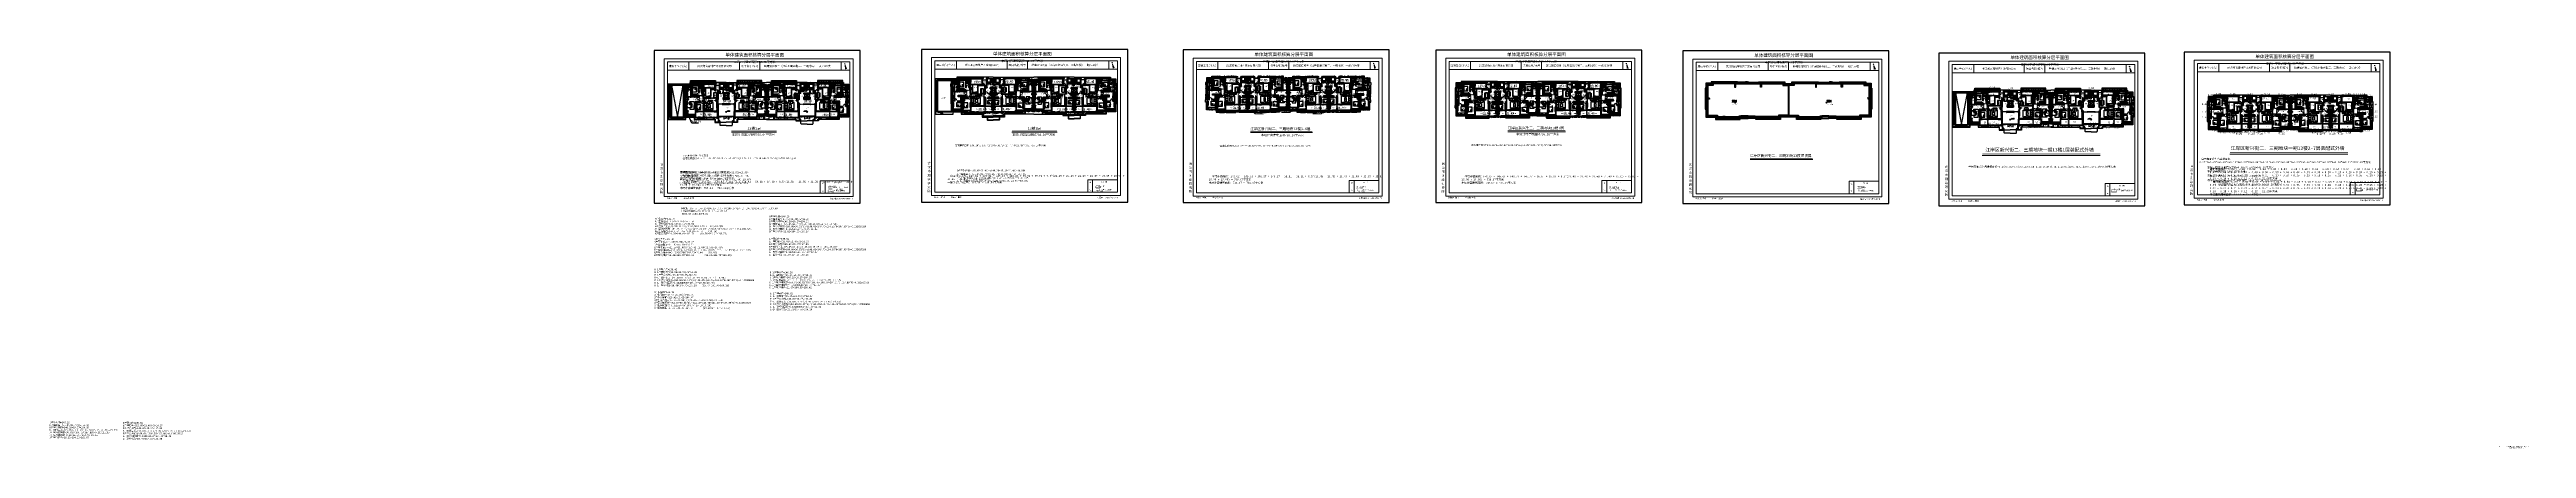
# Model space of a CAD drawing. Header units: millimetres. Extents: x 296296 to 297282, y 219876 to 220035.
import ezdxf
from ezdxf.enums import TextEntityAlignment as Align
from ezdxf.xclip import XClip

# ---------------------------------------------------------------- set-up
doc = ezdxf.new("R2010")
doc.units = ezdxf.units.MM
doc.header["$XCLIPFRAME"] = 0
for name, pattern in [('-DASH', [0.35, 0.25, -0.1]), ('185洋房-东边套-1F南入（报建版）-旧规$0$DASH', [0.35, 0.25, -0.1]), ('185洋房-东边套-1F南入（报建版）-旧规$0$洋房户型$0$_DASH', [0.6, 0.4, -0.2]), ('185洋房-东边套-1F南入（报建版）-旧规$0$洋房户型$0$CONTINOUS', [0]), ('185洋房-东边套-1F南入（报建版）-旧规$0$洋房户型$0$DASH', [0.35, 0.25, -0.1]), ('185洋房-东边套-1F南入（报建版）-旧规$0$洋房户型$0$XU-140-SF-N1$0$DASH', [0.35, 0.25, -0.1]), ('185洋房-中间套-1F南入（报建版）-旧规$0$DASH', [0.35, 0.25, -0.1]), ('185洋房-中间套-1F南入（报建版）-旧规$0$洋房户型$0$_DASH', [0.6, 0.4, -0.2]), ('185洋房-中间套-1F南入（报建版）-旧规$0$洋房户型$0$CONTINOUS', [0]), ('185洋房-中间套-1F南入（报建版）-旧规$0$洋房户型$0$DASH', [0.35, 0.25, -0.1]), ('185洋房-中间套-1F南入（报建版）-旧规$0$洋房户型$0$XU-140-SF-N1$0$DASH', [0.35, 0.25, -0.1]), ('185洋房-中间套（报建版）-旧规$0$DASH', [0.35, 0.25, -0.1]), ('185洋房-中间套（报建版）-旧规$0$洋房户型$0$_DASH', [0.6, 0.4, -0.2]), ('185洋房-中间套（报建版）-旧规$0$洋房户型$0$CONTINOUS', [0]), ('185洋房-中间套（报建版）-旧规$0$洋房户型$0$DASH', [0.35, 0.25, -0.1]), ('185洋房-中间套（报建版）-旧规$0$洋房户型$0$XU-140-SF-N1$0$DASH', [0.35, 0.25, -0.1]), ('185洋房-西边套-1F南入（报建版）-旧规$0$DASH', [0.35, 0.25, -0.1]), ('185洋房-西边套-1F南入（报建版）-旧规$0$洋房户型$0$_DASH', [0.6, 0.4, -0.2]), ('185洋房-西边套-1F南入（报建版）-旧规$0$洋房户型$0$CONTINOUS', [0]), ('185洋房-西边套-1F南入（报建版）-旧规$0$洋房户型$0$DASH', [0.35, 0.25, -0.1]), ('185洋房-西边套-1F南入（报建版）-旧规$0$洋房户型$0$XU-140-SF-N1$0$DASH', [0.35, 0.25, -0.1]), ('185洋房-边套（报建版）-旧规$0$DASH', [0.35, 0.25, -0.1]), ('185洋房-边套（报建版）-旧规$0$洋房户型$0$_DASH', [0.6, 0.4, -0.2]), ('185洋房-边套（报建版）-旧规$0$洋房户型$0$CONTINOUS', [0]), ('185洋房-边套（报建版）-旧规$0$洋房户型$0$DASH', [0.35, 0.25, -0.1]), ('185洋房-边套（报建版）-旧规$0$洋房户型$0$XU-140-SF-N1$0$DASH', [0.35, 0.25, -0.1]), ('__DASH', [0.35, 0.25, -0.1]), ('CONTINOUS', [0]), ('DASH', [0.35, 0.25, -0.1]), ('洋房核心筒（1F南入）$0$洋房核心筒（1F南入）$0$DASH', [0.35, 0.25, -0.1])]:
    doc.linetypes.add(name, pattern=pattern)
for name, color, linetype in [('$计容结果', 7, 'Continuous'), ('$计算结果', 7, 'Continuous'), ('$面积结果', 7, 'Continuous'), ('1', 255, 'Continuous'), ('PUB_TEXT', 7, 'Continuous'), ('文字', 7, 'Continuous'), ('楼层注记', 7, 'Continuous'), ('面积-住宅全面积', 1, 'Continuous'), ('面积-住宅半面积', 1, 'Continuous'), ('面积-室外楼梯半面积', 7, 'Continuous'), ('面积线', 6, 'Continuous')]:
    doc.layers.add(name, color=color, linetype=linetype)
for name, color, linetype, lineweight in [('243100', 255, 'Continuous', 9), ('A-注-房间名称.....ANNO-ROOM', 251, 'Continuous', 0), ('A-注-标高.........ANNO-HIGH', 251, 'Continuous', 0), ('A-注-符号注释.....ANNO-IDEN', 251, 'Continuous', 0), ('A21400', 255, 'Continuous', 9), ('A67000', 255, 'Continuous', 9), ('zdtf', 253, 'Continuous', 0), ('图廓', 255, 'Continuous', 9), ('面校计算', 7, '__DASH', 0), ('面校面积', 1, 'CONTINOUS', 0), ('面积-基底-基底-1', 11, 'Continuous', 0), ('面积-计容-住宅-0.5', 1, 'Continuous', 0), ('面积-计容-住宅-1', 1, 'Continuous', 0)]:
    doc.layers.add(name, color=color, linetype=linetype, lineweight=lineweight)
doc.layers.add('打印图框', color=252, linetype='Continuous', plot=False)
doc.styles.add('_TCH_DIM', font='SIMPLEX', dxfattribs={"bigfont": 'GBCBIG'})
doc.styles.add('dw', font='simhei.ttf')
doc.styles.get("Standard").update_dxf_attribs({"font": 'arial.ttf'})
doc.styles.add('style1', font='simhei.ttf', dxfattribs={"width": 0.75})
doc.styles.add('TH-STYLE1', font='STFANGSO.TTF', dxfattribs={"width": 0.7})
doc.styles.add('tkhz1', font='txt.shx', dxfattribs={"width": 0.8, "bigfont": 'hztxt.shx'})
doc.styles.add('洋房核心筒（1F南入）$0$_TCH_DIM', font='SIMPLEX', dxfattribs={"bigfont": 'GBCBIG'})
doc.styles.add('黑体', font='simhei.ttf', dxfattribs={"width": 0.7})
pattern_1 = [(45, (0, 0), (-176.776695, 176.776695), []), (50, (0, 0), (717.26018, -62.75213), [75, -825]), (355, (0, 0), (-138.75133, 752.19213), [60, -660]), (100.4514, (59.8, -5.2), (578.5094, 689.43954), [63.7402, -701.1421]), (46.1842, (0, 200), (1067.24105, -165.519), [112.5, -1237.5]), (96.6356, (88.9, 186.2), (934.6627, 974.1179), [95.6103, -1051.713]), (351.1842, (0, 200), (934.6619, 974.1186), [90, -990]), (21, (100, 150), (596.90705, -402.6189), [75, -825]), (326, (100, 150), (243.31533, 725.15005), [60, -660]), (71.4514, (149.74, 116.45), (840.22263, 322.5305), [63.7402, -701.1421]), (37.5, (0, 0), (12.159855, 332.893854), [0, -652, 0, -670, 0, -662.5]), (7.5, (0, 0), (263.06954, 394.41171), [0, -382, 0, -637, 0, -252.5]), (327.5, (-223, 0), (533.822436, -22.55487), [0, -250, 0, -780, 0, -1035]), (317.5, (-323, 0), (583.18617, 100.10498), [0, -325, 0, -518, 0, -735])]

# ---------------------------------------------------------------- blocks, each defined once
blk = doc.blocks.new('*U946')
blk.add_hatch(color=253).paths.add_polyline_path([(0, 200), (700, 0), (0, 0)])
at = {"color": 253}
for p, q in [((0, 200), (0, 0)), ((700, 200), (0, 200)), ((0, 200), (700, 0)), ((0, 0), (700, 0)), ((700, 200), (94, 550)), ((700, 0), (700, 200))]:
    blk.add_line(p, q, dxfattribs=at)
at = {"color": 253, "linetype": '洋房核心筒（1F南入）$0$洋房核心筒（1F南入）$0$DASH'}
blk.add_line((1050, 806), (700, 200), dxfattribs=at)
blk.add_arc((700, 200), 700, 60, 180, dxfattribs=at)
blk = doc.blocks.new('洋房核心筒（1F南入）$0$seyesryhertyheryetrye')
at = {"color": 253}
blk.add_lwpolyline([(22073, 23950), (22023, 23950), (22023, 23850), (22073, 23850)], close=True, dxfattribs=at)
for points in [[(22023, 23850), (22073, 23950)], [(22023, 23950), (22073, 23850)]]:
    blk.add_lwpolyline(points, dxfattribs=at)
blk = doc.blocks.new('*U950')
at = {"color": 253}
for points in [[(7670, 815), (7670, 900), (7600, 900), (7600, 820), (7605, 820), (7605, 800), (7640, 800), (7640, 810), (7650, 810), (7650, 800), (7660, 800)], [(8580, 815), (8580, 900), (8650, 900), (8650, 820), (8645, 820), (8645, 800), (8610, 800), (8610, 810), (8600, 810), (8600, 800), (8590, 800)]]:
    blk.add_lwpolyline(points, close=True, dxfattribs=at)
for points in [[(7660, 800), (8590, 800)], [(7670, 900), (8580, 900)], [(7670, 855), (8580, 855)], [(7670, 845), (8580, 845)], [(7670, 835), (8580, 835)], [(7670, 815), (8580, 815)]]:
    blk.add_lwpolyline(points, dxfattribs=at)
blk = doc.blocks.new('*U952')
at = {"color": 253}
for points in [[(7870, 815), (7870, 900), (7800, 900), (7800, 820), (7805, 820), (7805, 800), (7840, 800), (7840, 810), (7850, 810), (7850, 800), (7860, 800)], [(8730, 815), (8730, 900), (8800, 900), (8800, 820), (8795, 820), (8795, 800), (8760, 800), (8760, 810), (8750, 810), (8750, 800), (8740, 800)]]:
    blk.add_lwpolyline(points, close=True, dxfattribs=at)
for points in [[(7860, 800), (8740, 800)], [(7870, 900), (8730, 900)], [(7870, 855), (8730, 855)], [(7870, 845), (8730, 845)], [(7870, 835), (8730, 835)], [(7870, 815), (8730, 815)]]:
    blk.add_lwpolyline(points, dxfattribs=at)
blk = doc.blocks.new('*U953')
at = {"color": 253}
for points in [[(8070, 815), (8070, 900), (8000, 900), (8000, 820), (8005, 820), (8005, 800), (8040, 800), (8040, 810), (8050, 810), (8050, 800), (8060, 800)], [(8730, 815), (8730, 900), (8800, 900), (8800, 820), (8795, 820), (8795, 800), (8760, 800), (8760, 810), (8750, 810), (8750, 800), (8740, 800)]]:
    blk.add_lwpolyline(points, close=True, dxfattribs=at)
for points in [[(8060, 800), (8740, 800)], [(8070, 900), (8730, 900)], [(8070, 855), (8730, 855)], [(8070, 845), (8730, 845)], [(8070, 835), (8730, 835)], [(8070, 815), (8730, 815)]]:
    blk.add_lwpolyline(points, dxfattribs=at)
blk = doc.blocks.new('洋房核心筒（1F南入）$0$$DorLib2D$00000001')
at = {"color": 253}
for p, q in [((0.45, 0.975), (0.5, 0.975)), ((0.45, 0), (0.45, 0.975)), ((0.5, 0), (0.45, 0)), ((0.5, 0), (0.5, 0.975))]:
    blk.add_line(p, q, dxfattribs=at)
at = {"color": 253, "lineweight": 13}
blk.add_arc((0.475, 0), 0.975, 91.469284, 180, dxfattribs=at)
blk = doc.blocks.new('洋房核心筒（1F南入）$0$$DORLIB2D$00000127')
at = {"color": 253}
for points in [[(-0.53, 0.79), (-0.53, 0.69)], [(-0.03, 0.79), (-0.53, 0.79)], [(-0.03, 0.69), (-0.53, 0.69)], [(0.5, 0.5), (-0.5, 0.5)], [(-0.03, 0.79), (-0.03, 0.69)], [(0.53, 0.79), (0.03, 0.79)], [(0.03, 0.79), (0.03, 0.69)], [(0.53, 0.69), (0.03, 0.69)], [(0.53, 0.79), (0.53, 0.69)]]:
    blk.add_lwpolyline(points, dxfattribs=at)
blk = doc.blocks.new('洋房核心筒（1F南入）$0$洋房核心筒（1F南入）$0$$DorLib2D$00000116')
at = {"color": 253}
for p, q in [((-0.5, 0), (-0.1, 0.4)), ((0.5, 0), (0.1, 0.4))]:
    blk.add_line(p, q, dxfattribs=at)
for centre, start, end in [((-0.5, 0), 0, 45), ((0.5, 0), 135, 180)]:
    blk.add_arc(centre, 0.5, start, end, dxfattribs=at)
blk = doc.blocks.new('洋房核心筒（1F南入）$0$$DorLib2D$00000002')
at = {"color": 253}
for p, q in [((-0.5, 0), (-0.5, 0.4875)), ((-0.475, 0.4875), (-0.5, 0.4875)), ((-0.5, 0), (-0.475, 0)), ((-0.475, 0), (-0.475, 0.4875)), ((0.475, 0), (0.475, 0.4875)), ((0.475, 0.4875), (0.5, 0.4875)), ((0.5, 0), (0.475, 0)), ((0.5, 0), (0.5, 0.4875))]:
    blk.add_line(p, q, dxfattribs=at)
at = {"color": 253, "lineweight": 13}
for centre, start, end in [((-0.4875, 0), 0, 88.530716), ((0.4875, 0), 91.469284, 180)]:
    blk.add_arc(centre, 0.4875, start, end, dxfattribs=at)
blk = doc.blocks.new('洋房核心筒（1F南入）')
at = {"color": 253}
for p, q in [((13400, 10400), (13400, 13400)), ((13950, 13400), (13400, 13400)), ((13400, 9800), (13400, 10400)), ((13600, 10500), (13600, 13200)), ((15190, 13200), (13600, 13200)), ((13600, 13200), (13600, 11880)), ((13950, 13200), (13600, 13200)), ((13600, 11880), (13600, 11100)), ((14840, 11880), (13600, 11880)), ((14840, 11620), (13600, 11620)), ((14840, 11360), (13600, 11360)), ((14840, 11100), (13600, 11100)), ((13700, 10500), (13600, 10500)), ((13600, 10300), (13700, 10300)), ((13600, 9600), (13600, 10300)), ((13700, 10300), (13700, 10500)), ((13950, 13200), (13950, 13400)), ((14900, 10500), (14800, 10500)), ((14800, 10500), (14800, 10300)), ((14800, 10300), (14875, 10300)), ((16383, 11960), (14840, 11960)), ((14840, 11960), (14840, 11040)), ((14900, 11040), (14840, 11040)), ((14875, 9700), (14875, 10300)), ((16418, 11900), (14900, 11900)), ((14900, 11900), (14900, 11040)), ((14900, 11900), (14904, 11900)), ((14900, 11880), (14900, 11900)), ((14900, 11200), (14900, 11900)), ((15900, 11900), (14900, 11900)), ((14900, 11880), (14900, 11100)), ((14900, 10500), (14900, 11200)), ((14904, 11900), (15190, 11900)), ((15000, 11200), (15000, 11800)), ((15900, 11800), (15000, 11800)), ((15000, 11200), (15000, 11100)), ((15000, 10400), (15000, 11100)), ((15000, 9800), (15000, 10400)), ((15667, 13200), (15190, 13200)), ((15190, 11960), (15190, 13200)), ((16418, 11900), (15190, 11900)), ((15450, 11960), (15450, 13200)), ((15650, 11200), (15600, 11200)), ((15600, 11200), (15600, 11100)), ((15600, 11100), (15750, 11100)), ((15650, 11200), (15650, 11400)), ((15900, 11400), (15650, 11400)), ((16015, 12597), (15667, 13200)), ((15710, 11960), (15710, 13125)), ((15750, 11100), (15750, 11300)), ((15900, 11300), (15750, 11300)), ((17270, 13200), (15782, 13200)), ((16115, 12624), (15782, 13200)), ((17300, 11900), (15900, 11900)), ((15900, 11400), (15900, 11800)), ((16500, 11300), (15900, 11300)), ((15970, 12875), (15970, 13200)), ((15970, 11960), (15970, 12675)), ((17200, 11800), (16000, 11800)), ((16000, 11400), (16000, 11800)), ((16600, 11400), (16000, 11400)), ((16195, 12645), (16015, 12597)), ((16023, 12439), (16195, 12645)), ((16195, 12486), (16023, 12439)), ((16418, 11900), (16095, 12459)), ((16533, 11900), (16195, 12486)), ((16230, 12425), (16230, 13200)), ((16230, 11960), (16230, 12225)), ((16490, 11974), (16490, 13200)), ((17360, 11960), (16498, 11960)), ((16500, 11100), (16500, 11300)), ((16500, 11100), (16600, 11100)), ((17300, 11900), (16533, 11900)), ((17270, 11900), (16533, 11900)), ((16600, 11200), (16600, 11400)), ((16600, 11100), (16600, 11200)), ((16750, 11960), (16750, 13200)), ((17010, 11960), (17010, 13200)), ((17200, 11200), (17200, 11800)), ((17200, 11200), (17200, 11100)), ((17200, 11100), (17300, 11100)), ((17270, 11960), (17270, 13200)), ((18600, 13200), (17270, 13200)), ((17270, 11900), (17300, 11900)), ((17300, 11100), (17300, 11900)), ((17300, 10260), (17300, 11900)), ((17300, 11900), (17300, 11880)), ((17300, 10320), (17300, 11880)), ((17300, 11880), (17300, 11880)), ((17300, 10260), (17360, 10260)), ((17360, 10260), (17360, 11960)), ((17360, 11880), (18600, 11880)), ((17360, 11620), (18600, 11620)), ((17360, 11360), (18600, 11360)), ((17360, 11100), (18600, 11100)), ((17360, 10840), (18600, 10840)), ((17360, 10580), (18600, 10580)), ((17360, 10320), (18600, 10320)), ((18800, 13400), (18250, 13400)), ((18250, 13200), (18250, 13400)), ((18600, 13200), (18250, 13200)), ((18600, 9600), (18600, 13200)), ((18600, 11880), (18600, 13200)), ((18600, 10320), (18600, 11880)), ((18800, 9800), (18800, 13400)), ((13400, 9800), (12700, 9800)), ((12700, 9800), (12700, 7000)), ((12700, 7000), (12900, 7000)), ((12900, 5700), (12700, 5700)), ((12700, 5700), (12700, 5300)), ((12700, 5300), (12700, 250)), ((13100, 250), (12700, 250)), ((13600, 9600), (12900, 9600)), ((12900, 7000), (12900, 9600)), ((12900, 5300), (12900, 5700)), ((13100, 5300), (12900, 5300)), ((12900, 5200), (13100, 5200)), ((12900, 5200), (12900, 450)), ((13100, 450), (12900, 450)), ((13100, 5200), (13100, 5300)), ((13100, 250), (13100, 450)), ((17600, 5300), (14600, 5300)), ((14600, 5300), (14600, 5200)), ((14600, 5200), (17600, 5200)), ((14875, 9700), (14875, 9185)), ((14875, 9185), (15075, 9185)), ((15075, 8085), (14875, 8085)), ((14875, 8085), (14875, 7100)), ((17325, 7100), (14875, 7100)), ((17325, 9800), (15000, 9800)), ((17125, 9600), (15075, 9600)), ((15075, 9185), (15075, 9600)), ((15075, 7300), (15075, 8085)), ((17125, 7300), (15075, 7300)), ((16875, 9375), (15325, 9375)), ((15325, 9375), (15325, 7895)), ((16875, 7895), (15325, 9375)), ((16875, 9375), (15325, 7895)), ((15325, 7895), (16875, 7895)), ((16565, 7710), (15635, 7710)), ((15635, 7710), (15635, 7525)), ((15635, 7525), (16565, 7525)), ((16565, 7525), (16565, 7710)), ((16875, 7895), (16875, 9375)), ((17125, 9600), (17125, 9185)), ((17125, 9185), (17325, 9185)), ((17325, 8085), (17125, 8085)), ((17125, 8085), (17125, 7300)), ((17325, 9185), (17325, 9800)), ((17325, 7100), (17325, 8085)), ((17600, 5200), (17600, 5300)), ((19300, 9600), (18600, 9600)), ((19500, 9800), (18800, 9800)), ((19300, 5300), (19100, 5300)), ((19100, 5300), (19100, 5200)), ((19100, 5200), (19300, 5200)), ((19100, 450), (19300, 450)), ((19100, 450), (19100, 250)), ((19100, 250), (19500, 250)), ((19300, 9600), (19300, 9400)), ((19300, 9400), (19300, 9150)), ((19300, 9150), (19500, 9150)), ((19500, 8550), (19300, 8550)), ((19300, 8550), (19300, 8300)), ((19300, 8300), (19300, 7000)), ((19300, 7000), (19500, 7000)), ((19500, 5700), (19300, 5700)), ((19300, 5700), (19300, 5300)), ((19300, 5200), (19300, 450)), ((19500, 9800), (19500, 9500)), ((20300, 9500), (19500, 9500)), ((20100, 9300), (19500, 9300)), ((19500, 9150), (19500, 9300)), ((19500, 8400), (19500, 8550)), ((20100, 8400), (19500, 8400)), ((20300, 8200), (19500, 8200)), ((19500, 7000), (19500, 8200)), ((19500, 5300), (19500, 5700)), ((19500, 5300), (19500, 250)), ((20100, 9300), (20100, 8400)), ((20300, 9500), (20300, 8200))]:
    blk.add_line(p, q, dxfattribs=at)
at = {"color": 253, "linetype": 'DASH'}
for p, q in [((12900, 7000), (12700, 7000)), ((12700, 5700), (12900, 5700)), ((13100, 5300), (13100, 5200)), ((14600, 5200), (14600, 5300)), ((17600, 5300), (17600, 5200)), ((19100, 5200), (19100, 5300)), ((19500, 7000), (19300, 7000)), ((19300, 5700), (19500, 5700))]:
    blk.add_line(p, q, dxfattribs=at)
at = {"color": 253, "linetype": '洋房核心筒（1F南入）$0$洋房核心筒（1F南入）$0$DASH'}
for p, q in [((14600, 5300, 800), (13100, 5300, 800)), ((14600, 5200, 800), (13100, 5200, 800)), ((19100, 5300, 800), (17600, 5300, 800)), ((19100, 5200, 800), (17600, 5200, 800))]:
    blk.add_line(p, q, dxfattribs=at)
at = {"color": 253}
for points in [[(13950, 13200), (18250, 13200)], [(13000, 250), (13000, 175), (13175, 175), (13175, 250)], [(13100, 450), (19100, 450)], [(14125, 250), (14125, 175), (13925, 175), (13925, 250)], [(18075, 250), (18075, 175), (18275, 175), (18275, 250)], [(19200, 250), (19200, 175), (19025, 175), (19025, 250)]]:
    blk.add_lwpolyline(points, dxfattribs=at)
for points, format in [([(14000, 13350), (14909, 13875, -0.1316525), (15050, 13350, -0.2464423)], "xyb"), ([(14250, 10970, 0, 0, 0), (14250, 12550, 0, 0, 0), (15970, 12550, 0, 80, 0), (15670, 12550, 0, 0, 0)], "xyseb"), ([(17950, 10190, 0, 0, 0), (17950, 12550, 0, 0, 0), (16230, 12550, 0, 80, 0), (16530, 12550, 0, 0, 0)], "xyseb"), ([(18200, 13350), (17291, 13875, 0.1316525), (17150, 13350, 0.2464423)], "xyb"), ([(12900, 5360), (13100, 5360, -0.4142136), (13130, 5330), (13130, 5310), (13110, 5310), (13110, 5298), (13130, 5298), (13130, 5125), (13110, 5125), (13110, 5113), (13130, 5113), (13130, 5093, -0.4142136), (13100, 5063), (12900, 5063)], "xyb"), ([(17620, 5360), (14580, 5360, 0.4142136), (14550, 5330), (14550, 5310), (14570, 5310), (14570, 5298), (14550, 5298), (14550, 5125), (14555, 5125), (14555, 5120), (14550, 5120), (14550, 5120), (14550, 5120, 0.7673306), (14737, 5070, -0.2679927), (14823, 5120), (14845, 5120), (14845, 5130), (14850, 5130), (14850, 5120), (17350, 5120), (17350, 5130), (17355, 5130), (17355, 5120), (17377, 5120, -0.2679927), (17463, 5070, 0.7673306), (17650, 5120), (17650, 5120), (17650, 5120), (17645, 5120), (17645, 5125), (17650, 5125), (17650, 5298), (17630, 5298), (17630, 5310), (17650, 5310), (17650, 5330, 0.4142136), (17620, 5360)], "xyb"), ([(19300, 5360), (19100, 5360, 0.4142136), (19070, 5330), (19070, 5310), (19090, 5310), (19090, 5298), (19070, 5298), (19070, 5125), (19090, 5125), (19090, 5113), (19070, 5113), (19070, 5093, 0.4142136), (19100, 5063), (19300, 5063)], "xyb")]:
    blk.add_lwpolyline(points, format=format, dxfattribs=at)
for points in [[(15750, 11300), (16500, 11300), (16500, 11100), (15750, 11100)], [(13150, 220), (13150, 250), (13000, 250), (13000, 220), (13020, 220), (13020, 200), (13130, 200), (13130, 220)], [(13950, 250), (14100, 250), (14100, 350), (13950, 350)], [(13950, 220), (13950, 250), (14100, 250), (14100, 220), (14080, 220), (14080, 200), (13970, 200), (13970, 220)], [(18250, 250), (18100, 250), (18100, 350), (18250, 350)], [(18250, 220), (18250, 250), (18100, 250), (18100, 220), (18120, 220), (18120, 200), (18230, 200), (18230, 220)], [(19050, 220), (19050, 250), (19200, 250), (19200, 220), (19180, 220), (19180, 200), (19070, 200), (19070, 220)]]:
    blk.add_lwpolyline(points, close=True, dxfattribs=at)
for name, p, xscale, yscale, zscale, rotation in [('洋房核心筒（1F南入）$0$$DorLib2D$00000001', (14250, 10400), 1100, 1100, 200, 180), ('洋房核心筒（1F南入）$0$洋房核心筒（1F南入）$0$$DorLib2D$00000116', (15300, 11150), 600, 600, 100, 179.9999999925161), ('洋房核心筒（1F南入）$0$洋房核心筒（1F南入）$0$$DorLib2D$00000116', (16900, 11150), 600, 600, 100, 179.9999999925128), ('洋房核心筒（1F南入）$0$$DORLIB2D$00000127', (14975, 8635), 1100, -200, 200, 89.99999999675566), ('洋房核心筒（1F南入）$0$$DORLIB2D$00000127', (17225, 8635), 1100, 200, 200, 89.99999999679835), ('洋房核心筒（1F南入）$0$洋房核心筒（1F南入）$0$$DorLib2D$00000116', (19400, 8850), -600, -600, 200, 269.9999999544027)]:
    blk.add_blockref(name, p, dxfattribs=dict(at, xscale=xscale, yscale=yscale, zscale=zscale, rotation=rotation))
for name, p in [('洋房核心筒（1F南入）$0$seyesryhertyheryetrye', (-8073, -10550)), ('*U953', (5150, -550)), ('洋房核心筒（1F南入）$0$seyesryhertyheryetrye', (-7973, -23600)), ('*U952', (8300, -550)), ('*U952', (9300, -550)), ('洋房核心筒（1F南入）$0$seyesryhertyheryetrye', (-3823, -23600)), ('洋房核心筒（1F南入）$0$seyesryhertyheryetrye', (-2973, -23600))]:
    blk.add_blockref(name, p, dxfattribs=at)
at = {"color": 253, "xscale": -1, "rotation": 180}
for name, p in [('*U950', (6400, 14200)), ('*U950', (7450, 14200)), ('*U946', (15775, 11300))]:
    blk.add_blockref(name, p, dxfattribs=at)
at = {"color": 253, "rotation": 180}
for p in [(24750, 14200), (25800, 14200)]:
    blk.add_blockref('*U950', p, dxfattribs=at)
at = {"color": 253, "xscale": -1}
for name, p in [('洋房核心筒（1F南入）$0$seyesryhertyheryetrye', (40273, -10550)), ('洋房核心筒（1F南入）$0$seyesryhertyheryetrye', (35173, -23600)), ('洋房核心筒（1F南入）$0$seyesryhertyheryetrye', (36023, -23600)), ('*U952', (22900, -550)), ('*U952', (23900, -550)), ('洋房核心筒（1F南入）$0$seyesryhertyheryetrye', (40173, -23600)), ('*U953', (27050, -550))]:
    blk.add_blockref(name, p, dxfattribs=at)
at = {"color": 253, "xscale": -2000, "yscale": -2000, "zscale": 100}
blk.add_blockref('洋房核心筒（1F南入）$0$$DorLib2D$00000002', (16100, 250), dxfattribs=at)
at = {"color": 253, "style": '洋房核心筒（1F南入）$0$_TCH_DIM'}
for s, p in [('下', (14155, 10515)), ('上', (17846, 9735))]:
    blk.add_text(s, height=338, dxfattribs=at).set_placement(p)
blk = doc.blocks.new('qAEWTW4ygrewyhreyteutu')
for points in [[(949875, 190558), (949875, 191758), (950475, 191758), (950475, 191558), (950075, 191558), (950075, 190558)], [(952175, 192158), (952175, 191558), (951775, 191558), (951775, 191758), (951975, 191758), (951975, 192358), (952575, 192358), (952575, 192158)], [(955175, 192158), (955175, 191458), (955675, 191458), (955675, 191658), (955375, 191658), (955375, 192358), (954775, 192358), (954775, 192158)], [(957175, 192758), (957175, 191458), (956725, 191458), (956725, 191658), (956975, 191658), (956975, 192958), (957575, 192958), (957575, 192758)], [(961775, 192958), (961775, 190058), (961575, 190058), (961575, 192758), (960975, 192758), (960975, 192958)], [(970375, 192958), (970375, 190058), (970575, 190058), (970575, 192758), (971175, 192758), (971175, 192958)], [(974975, 192758), (974975, 191458), (975425, 191458), (975425, 191658), (975175, 191658), (975175, 192958), (974575, 192958), (974575, 192758)], [(976975, 192158), (976975, 191458), (976625, 191458), (976625, 191658), (976775, 191658), (976775, 192358), (977375, 192358), (977375, 192158)], [(979975, 192158), (979975, 191558), (980375, 191558), (980375, 191758), (980175, 191758), (980175, 192358), (979575, 192358), (979575, 192158)], [(981625, 191558), (982725, 191558), (982725, 191758), (981625, 191758)], [(982075, 187858), (982275, 187858), (982275, 184858), (982075, 184858)], [(984375, 192158), (984375, 191558), (983975, 191558), (983975, 191758), (984175, 191758), (984175, 192358), (984775, 192358), (984775, 192158)], [(987375, 192158), (987375, 191458), (987725, 191458), (987725, 191658), (987575, 191658), (987575, 192358), (986975, 192358), (986975, 192158)], [(989375, 192758), (989375, 191458), (988925, 191458), (988925, 191658), (989175, 191658), (989175, 192958), (989775, 192958), (989775, 192758)], [(993975, 192958), (993975, 190058), (993775, 190058), (993775, 192758), (993175, 192758), (993175, 192958)], [(1002575, 192958), (1002575, 190058), (1002775, 190058), (1002775, 192758), (1003375, 192758), (1003375, 192958)], [(1007175, 192758), (1007175, 191458), (1007625, 191458), (1007625, 191658), (1007375, 191658), (1007375, 192958), (1006775, 192958), (1006775, 192758)], [(1009175, 192158), (1009175, 191458), (1008675, 191458), (1008675, 191658), (1008975, 191658), (1008975, 192358), (1009575, 192358), (1009575, 192158)], [(1012175, 192158), (1012175, 191558), (1012575, 191558), (1012575, 191758), (1012375, 191758), (1012375, 192358), (1011775, 192358), (1011775, 192158)], [(1013875, 190658), (1013675, 190658), (1013675, 191758), (1013875, 191758)], [(1013875, 187558), (1013675, 187558), (1013675, 188358), (1013875, 188358)], [(950075, 180858), (950475, 180858), (950475, 180658), (949875, 180658), (949875, 183408), (950075, 183408)], [(953075, 180858), (953075, 180658), (953675, 180658), (953675, 179458), (954475, 179458), (954475, 179658), (953875, 179658), (953875, 180858)], [(977675, 179658), (977675, 179458), (978475, 179458), (978475, 180658), (979075, 180658), (979075, 180858), (978275, 180858), (978275, 179658)], [(982075, 181858), (982075, 180858), (981675, 180858), (981675, 180658), (982675, 180658), (982675, 180858), (982275, 180858), (982275, 181858)], [(986675, 179658), (986675, 179458), (985875, 179458), (985875, 180658), (985275, 180658), (985275, 180858), (986075, 180858), (986075, 179658)], [(1011275, 180658), (1011275, 180858), (1010475, 180858), (1010475, 179658), (1009875, 179658), (1009875, 179458), (1010675, 179458), (1010675, 180658)], [(1013875, 185258), (1013675, 185258), (1013675, 186058), (1013875, 186058)], [(1013675, 184258), (1013675, 183858), (1014475, 183858), (1014475, 184058), (1013875, 184058), (1013875, 184258)], [(1014275, 180858), (1013875, 180858), (1013875, 180658), (1014475, 180658), (1014475, 181858), (1014275, 181858)]]:
    blk.add_hatch(color=253).paths.add_polyline_path(points)
for points in [[(957175, 189058), (957175, 187258), (956925, 187258), (956925, 189058)], [(962675, 189358), (962675, 186658), (962875, 186658), (962875, 189158), (963575, 189158), (963575, 189358)], [(963375, 192958), (963375, 191258), (963575, 191258), (963575, 192758), (963975, 192758), (963975, 192958)], [(964850, 189358), (964850, 188743), (965050, 188743), (965050, 189158), (967100, 189158), (967100, 188743), (967300, 188743), (967300, 189358)], [(968575, 192758), (968575, 191258), (968775, 191258), (968775, 192958), (968175, 192958), (968175, 192758)], [(974975, 189058), (974975, 187258), (975225, 187258), (975225, 189058)], [(989375, 189058), (989375, 187258), (989125, 187258), (989125, 189058)], [(995775, 192758), (995775, 191258), (995575, 191258), (995575, 192958), (996175, 192958), (996175, 192758)], [(999500, 189358), (999500, 188743), (999300, 188743), (999300, 189158), (997250, 189158), (997250, 188743), (997050, 188743), (997050, 189358)], [(1000975, 192958), (1000975, 191258), (1000775, 191258), (1000775, 192758), (1000375, 192758), (1000375, 192958)], [(1001675, 189358), (1001675, 186658), (1001475, 186658), (1001475, 189158), (1000775, 189158), (1000775, 189358)], [(1007175, 189058), (1007175, 187258), (1007425, 187258), (1007425, 189058)], [(962175, 179658), (962175, 179258), (962875, 179258), (962875, 179658)], [(964850, 187258), (964850, 186658), (967300, 186658), (967300, 187258), (967100, 187258), (967100, 186858), (965050, 186858), (965050, 187258)], [(969275, 179658), (969275, 179258), (969975, 179258), (969975, 179658)], [(995075, 179658), (995075, 179258), (994375, 179258), (994375, 179658)], [(999500, 187258), (999500, 186658), (997050, 186658), (997050, 187258), (997250, 187258), (997250, 186858), (999300, 186858), (999300, 187258)], [(1002175, 179658), (1002175, 179258), (1001475, 179258), (1001475, 179658)]]:
    blk.add_hatch(color=253).paths.add_polyline_path(points, flags=0)
h = blk.add_hatch(color=253)
h.paths.add_polyline_path([(969475, 188108), (969275, 188108), (969275, 186658), (969475, 186658)])
h.paths.add_polyline_path([(969275, 188708), (969475, 188708), (969475, 189358), (968575, 189358), (968575, 189158), (969275, 189158)])
h = blk.add_hatch(color=253)
h.paths.add_polyline_path([(994875, 188108), (995075, 188108), (995075, 186658), (994875, 186658)])
h.paths.add_polyline_path([(995075, 188708), (994875, 188708), (994875, 189358), (995775, 189358), (995775, 189158), (995075, 189158)])
at = {"color": 253}
for points in [[(949875, 190558), (949875, 191758), (950475, 191758), (950475, 191558), (950075, 191558), (950075, 190558)], [(952175, 192158), (952175, 191558), (951775, 191558), (951775, 191758), (951975, 191758), (951975, 192358), (952575, 192358), (952575, 192158), (952175, 192158)], [(955175, 192158), (955175, 191458), (955675, 191458), (955675, 191658), (955375, 191658), (955375, 192358), (954775, 192358), (954775, 192158), (955175, 192158)], [(957175, 192758), (957175, 191458), (956725, 191458), (956725, 191658), (956975, 191658), (956975, 192958), (957575, 192958), (957575, 192758), (957175, 192758)], [(957175, 189058), (957175, 187258), (956925, 187258), (956925, 189058), (957175, 189058)], [(961775, 192958), (961775, 190058), (961575, 190058), (961575, 192758), (960975, 192758), (960975, 192958), (961775, 192958)], [(962675, 189358), (962675, 186658), (962875, 186658), (962875, 189158), (963575, 189158), (963575, 189358), (962675, 189358)], [(963375, 192958), (963375, 191258), (963575, 191258), (963575, 192758), (963975, 192758), (963975, 192958), (963375, 192958)], [(964850, 189358), (964850, 188743), (965050, 188743), (965050, 189158), (967100, 189158), (967100, 188743), (967300, 188743), (967300, 189358), (964850, 189358)], [(968575, 192758), (968575, 191258), (968775, 191258), (968775, 192958), (968175, 192958), (968175, 192758), (968575, 192758)], [(969475, 188708), (969475, 189358), (968575, 189358), (968575, 189158), (969275, 189158), (969275, 188708)], [(969475, 188108), (969275, 188108), (969275, 186658), (969475, 186658)], [(970375, 192958), (970375, 190058), (970575, 190058), (970575, 192758), (971175, 192758), (971175, 192958), (970375, 192958)], [(974975, 192758), (974975, 191458), (975425, 191458), (975425, 191658), (975175, 191658), (975175, 192958), (974575, 192958), (974575, 192758), (974975, 192758)], [(974975, 189058), (974975, 187258), (975225, 187258), (975225, 189058), (974975, 189058)], [(976975, 192158), (976975, 191458), (976625, 191458), (976625, 191658), (976775, 191658), (976775, 192358), (977375, 192358), (977375, 192158), (976975, 192158)], [(979975, 192158), (979975, 191558), (980375, 191558), (980375, 191758), (980175, 191758), (980175, 192358), (979575, 192358), (979575, 192158), (979975, 192158)], [(981625, 191558), (982725, 191558), (982725, 191758), (981625, 191758)], [(982075, 187858), (982275, 187858), (982275, 184858), (982075, 184858)], [(984375, 192158), (984375, 191558), (983975, 191558), (983975, 191758), (984175, 191758), (984175, 192358), (984775, 192358), (984775, 192158), (984375, 192158)], [(987375, 192158), (987375, 191458), (987725, 191458), (987725, 191658), (987575, 191658), (987575, 192358), (986975, 192358), (986975, 192158), (987375, 192158)], [(989375, 192758), (989375, 191458), (988925, 191458), (988925, 191658), (989175, 191658), (989175, 192958), (989775, 192958), (989775, 192758), (989375, 192758)], [(989375, 189058), (989375, 187258), (989125, 187258), (989125, 189058), (989375, 189058)], [(993975, 192958), (993975, 190058), (993775, 190058), (993775, 192758), (993175, 192758), (993175, 192958), (993975, 192958)], [(994875, 188708), (994875, 189358), (995775, 189358), (995775, 189158), (995075, 189158), (995075, 188708)], [(994875, 188108), (995075, 188108), (995075, 186658), (994875, 186658)], [(995775, 192758), (995775, 191258), (995575, 191258), (995575, 192958), (996175, 192958), (996175, 192758), (995775, 192758)], [(999500, 189358), (999500, 188743), (999300, 188743), (999300, 189158), (997250, 189158), (997250, 188743), (997050, 188743), (997050, 189358), (999500, 189358)], [(1000975, 192958), (1000975, 191258), (1000775, 191258), (1000775, 192758), (1000375, 192758), (1000375, 192958), (1000975, 192958)], [(1001675, 189358), (1001675, 186658), (1001475, 186658), (1001475, 189158), (1000775, 189158), (1000775, 189358), (1001675, 189358)], [(1002575, 192958), (1002575, 190058), (1002775, 190058), (1002775, 192758), (1003375, 192758), (1003375, 192958), (1002575, 192958)], [(1007175, 192758), (1007175, 191458), (1007625, 191458), (1007625, 191658), (1007375, 191658), (1007375, 192958), (1006775, 192958), (1006775, 192758), (1007175, 192758)], [(1007175, 189058), (1007175, 187258), (1007425, 187258), (1007425, 189058), (1007175, 189058)], [(1009175, 192158), (1009175, 191458), (1008675, 191458), (1008675, 191658), (1008975, 191658), (1008975, 192358), (1009575, 192358), (1009575, 192158), (1009175, 192158)], [(1012175, 192158), (1012175, 191558), (1012575, 191558), (1012575, 191758), (1012375, 191758), (1012375, 192358), (1011775, 192358), (1011775, 192158), (1012175, 192158)], [(1013875, 190658), (1013675, 190658), (1013675, 191758), (1013875, 191758)], [(1013875, 187558), (1013675, 187558), (1013675, 188358), (1013875, 188358)], [(950075, 180858), (950475, 180858), (950475, 180658), (949875, 180658), (949875, 183408), (950075, 183408)], [(954475, 179658), (954475, 179458), (953675, 179458), (953675, 180658), (953075, 180658), (953075, 180858), (953875, 180858), (953875, 179658), (954475, 179658)], [(962175, 179658), (962175, 179258), (962875, 179258), (962875, 179658), (962175, 179658)], [(964850, 187258), (964850, 186658), (967300, 186658), (967300, 187258), (967100, 187258), (967100, 186858), (965050, 186858), (965050, 187258), (964850, 187258)], [(969275, 179658), (969275, 179258), (969975, 179258), (969975, 179658), (969275, 179658)], [(977675, 179658), (977675, 179458), (978475, 179458), (978475, 180658), (979075, 180658), (979075, 180858), (978275, 180858), (978275, 179658), (977675, 179658)], [(982075, 181858), (982075, 180858), (981675, 180858), (981675, 180658), (982675, 180658), (982675, 180858), (982275, 180858), (982275, 181858)], [(986675, 179658), (986675, 179458), (985875, 179458), (985875, 180658), (985275, 180658), (985275, 180858), (986075, 180858), (986075, 179658), (986675, 179658)], [(995075, 179658), (995075, 179258), (994375, 179258), (994375, 179658), (995075, 179658)], [(999500, 187258), (999500, 186658), (997050, 186658), (997050, 187258), (997250, 187258), (997250, 186858), (999300, 186858), (999300, 187258), (999500, 187258)], [(1002175, 179658), (1002175, 179258), (1001475, 179258), (1001475, 179658), (1002175, 179658)], [(1009875, 179658), (1009875, 179458), (1010675, 179458), (1010675, 180658), (1011275, 180658), (1011275, 180858), (1010475, 180858), (1010475, 179658), (1009875, 179658)], [(1013875, 185258), (1013675, 185258), (1013675, 186058), (1013875, 186058)], [(1013675, 184258), (1013675, 183858), (1014475, 183858), (1014475, 184058), (1013875, 184058), (1013875, 184258)], [(1014275, 180858), (1013875, 180858), (1013875, 180658), (1014475, 180658), (1014475, 181858), (1014275, 181858)]]:
    blk.add_lwpolyline(points, close=True, dxfattribs=at)
blk = doc.blocks.new('*U14')
at = {"lineweight": -2}
blk.add_hatch(color=253, dxfattribs=at).paths.add_polyline_path([(0, 200), (700, 0), (0, 0)])
at = {"color": 253, "lineweight": -2}
for p, q in [((0, 200), (0, 0)), ((700, 200), (0, 200)), ((0, 200), (700, 0)), ((0, 0), (700, 0)), ((700, 200), (94, 550)), ((700, 0), (700, 200))]:
    blk.add_line(p, q, dxfattribs=at)
at = {"color": 253, "linetype": 'DASH', "lineweight": -2}
blk.add_line((1050, 806), (700, 200), dxfattribs=at)
blk.add_arc((700, 200), 700, 60, 180, dxfattribs=at)
blk = doc.blocks.new('$DORLIB2D$00000127')
at = {"color": 253, "lineweight": -2}
for points in [[(-0.53, 0.79), (-0.53, 0.69)], [(-0.03, 0.79), (-0.53, 0.79)], [(-0.03, 0.69), (-0.53, 0.69)], [(0.5, 0.5), (-0.5, 0.5)], [(-0.03, 0.79), (-0.03, 0.69)], [(0.53, 0.79), (0.03, 0.79)], [(0.03, 0.79), (0.03, 0.69)], [(0.53, 0.69), (0.03, 0.69)], [(0.53, 0.79), (0.53, 0.69)]]:
    blk.add_lwpolyline(points, dxfattribs=at)
blk = doc.blocks.new('$DORLIB2D$00000116')
at = {"color": 253, "lineweight": -2}
for p, q in [((-0.5, 0), (-0.1, 0.4)), ((0.5, 0), (0.1, 0.4))]:
    blk.add_line(p, q, dxfattribs=at)
for centre, start, end in [((-0.5, 0), 0, 45), ((0.5, 0), 135, 180)]:
    blk.add_arc(centre, 0.5, start, end, dxfattribs=at)
blk = doc.blocks.new('洋房核心筒（标准层）')
at = {"color": 253}
for p, q in [((13400, 9700), (13400, 13200)), ((13400, 13200), (13600, 13200)), ((14930, 13200), (13600, 13200)), ((13600, 13200), (13600, 11880)), ((13600, 9700), (13600, 13200)), ((13600, 11880), (13600, 11100)), ((14900, 11880), (13600, 11880)), ((14900, 11620), (13600, 11620)), ((14900, 11360), (13600, 11360)), ((14900, 11100), (13600, 11100)), ((14900, 11900), (14930, 11900)), ((14900, 11880), (14900, 11900)), ((14900, 11100), (14900, 11900)), ((16000, 11900), (14900, 11900)), ((14900, 11880), (14900, 11100)), ((14900, 11100), (15000, 11100)), ((15927, 13200), (14930, 13200)), ((14930, 11900), (14930, 13200)), ((16678, 11900), (14930, 11900)), ((15000, 11200), (15000, 11800)), ((15900, 11800), (15000, 11800)), ((15000, 11100), (15000, 11200)), ((15190, 11900), (15190, 13200)), ((15450, 11900), (15450, 13200)), ((15650, 11200), (15600, 11200)), ((15600, 11200), (15600, 11100)), ((15600, 11100), (15750, 11100)), ((15650, 11200), (15650, 11400)), ((15900, 11400), (15650, 11400)), ((15710, 11900), (15710, 13200)), ((15750, 11100), (15750, 11300)), ((16000, 11300), (15750, 11300)), ((15900, 11400), (15900, 11800)), ((16275, 12597), (15927, 13200)), ((15970, 11900), (15970, 13125)), ((17300, 11900), (16000, 11900)), ((17200, 11800), (16000, 11800)), ((16000, 11400), (16000, 11800)), ((16600, 11400), (16000, 11400)), ((16500, 11300), (16000, 11300)), ((17270, 13200), (16042, 13200)), ((16375, 12624), (16042, 13200)), ((16230, 12875), (16230, 13200)), ((16230, 11900), (16230, 12675)), ((16455, 12645), (16275, 12597)), ((16283, 12439), (16455, 12645)), ((16455, 12486), (16283, 12439)), ((16678, 11900), (16355, 12459)), ((16793, 11900), (16455, 12486)), ((16490, 12425), (16490, 13200)), ((16490, 11900), (16490, 12225)), ((16500, 11100), (16500, 11300)), ((16500, 11100), (16600, 11100)), ((16600, 11200), (16600, 11400)), ((16600, 11100), (16600, 11200)), ((16750, 11975), (16750, 13200)), ((17270, 11900), (16793, 11900)), ((17010, 11900), (17010, 13200)), ((17200, 11200), (17200, 11800)), ((17200, 11200), (17200, 11100)), ((17200, 11100), (17300, 11100)), ((17270, 11900), (17270, 13200)), ((18600, 13200), (17270, 13200)), ((17270, 11900), (17300, 11900)), ((17300, 11900), (17300, 11880)), ((17300, 11100), (17300, 11900)), ((17300, 11100), (17300, 11880)), ((17300, 11880), (18600, 11880)), ((17300, 11620), (18600, 11620)), ((17300, 11360), (18600, 11360)), ((17300, 11100), (18600, 11100)), ((18600, 11880), (18600, 13200)), ((18600, 9700), (18600, 13200)), ((18600, 13200), (18800, 13200)), ((18600, 11100), (18600, 11880)), ((18800, 9700), (18800, 13200)), ((13400, 9700), (13600, 9700)), ((14875, 9800), (14875, 9185)), ((17325, 9800), (14875, 9800)), ((14875, 9185), (15075, 9185)), ((15075, 8085), (14875, 8085)), ((14875, 8085), (14875, 7100)), ((17325, 7100), (14875, 7100)), ((15075, 9185), (15075, 9600)), ((17125, 9600), (15075, 9600)), ((15075, 7300), (15075, 8085)), ((17125, 7300), (15075, 7300)), ((17125, 9600), (17125, 9185)), ((17125, 9185), (17325, 9185)), ((17325, 8085), (17125, 8085)), ((17125, 8085), (17125, 7300)), ((17325, 9185), (17325, 9800)), ((17325, 7100), (17325, 8085)), ((18600, 9700), (18800, 9700))]:
    blk.add_line(p, q, dxfattribs=at)
at = {"color": 253, "lineweight": -2}
for p, q in [((16875, 9375), (15325, 9375)), ((15325, 9375), (15325, 7895)), ((16875, 7895), (15325, 9375)), ((16875, 9375), (15325, 7895)), ((15325, 7895), (16875, 7895)), ((16565, 7710), (15635, 7710)), ((15635, 7710), (15635, 7525)), ((15635, 7525), (16565, 7525)), ((16565, 7525), (16565, 7710)), ((16875, 7895), (16875, 9375))]:
    blk.add_line(p, q, dxfattribs=at)
at = {"color": 253}
for points in [[(14250, 10970, 0, 0, 0), (14250, 12550, 0, 0, 0), (16230, 12550, 0, 80, 0), (15930, 12550, 0, 0, 0)], [(17950, 10970, 0, 0, 0), (17950, 12550, 0, 0, 0), (16490, 12550, 0, 80, 0), (16790, 12550, 0, 0, 0)]]:
    blk.add_lwpolyline(points, format="xyseb", dxfattribs=at)
at = {"color": 253, "lineweight": -2}
blk.add_lwpolyline([(17300, 11100), (17300, 11900), (14900, 11900), (14900, 11100)], dxfattribs=at)
blk.add_lwpolyline([(15750, 11300), (16500, 11300), (16500, 11100), (15750, 11100)], close=True, dxfattribs=at)
at = {"color": 253}
for name, p, xscale, yscale, zscale, rotation in [('$DORLIB2D$00000116', (15300, 11150), 600, 600, 600, 179.9999999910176), ('$DORLIB2D$00000116', (16900, 11150), -600, 600, -600, 179.9999999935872), ('$DORLIB2D$00000127', (14975, 8635), 1100, -200, 1100, 89.99999999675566), ('$DORLIB2D$00000127', (17225, 8635), 1100, 200, 1100, 89.99999999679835)]:
    blk.add_blockref(name, p, dxfattribs=dict(at, xscale=xscale, yscale=yscale, zscale=zscale, rotation=rotation))
at = {"color": 253, "lineweight": -2, "xscale": -1, "rotation": 180}
blk.add_blockref('*U14', (15775, 11300), dxfattribs=at)
at = {"color": 253, "style": '_TCH_DIM'}
for s, height, p in [('下', 338, (14155, 10520)), ('电', 338, (15185, 11273)), ('水', 338, (16788, 11273)), ('上', 338, (17846, 10520)), ('电梯', 337.6, (15885, 8514))]:
    blk.add_text(s, height=height, dxfattribs=at).set_placement(p)
blk = doc.blocks.new('wy53eu64i765i57i78i')
for points in [[(950475, 190658), (950675, 190658), (950675, 191758), (950475, 191758)], [(950475, 187558), (950675, 187558), (950675, 188358), (950475, 188358)], [(952175, 192158), (952175, 191558), (951775, 191558), (951775, 191758), (951975, 191758), (951975, 192358), (952575, 192358), (952575, 192158)], [(955175, 192158), (955175, 191458), (955675, 191458), (955675, 191658), (955375, 191658), (955375, 192358), (954775, 192358), (954775, 192158)], [(957175, 192758), (957175, 191458), (956725, 191458), (956725, 191658), (956975, 191658), (956975, 192958), (957575, 192958), (957575, 192758)], [(961575, 192158), (961575, 192158), (961575, 190058), (961775, 190058), (961775, 192958), (960975, 192958), (960975, 192758), (961575, 192758)], [(970375, 192958), (970375, 190058), (970575, 190058), (970575, 192758), (971175, 192758), (971175, 192958)], [(974975, 192758), (974975, 191458), (975425, 191458), (975425, 191658), (975175, 191658), (975175, 192958), (974575, 192958), (974575, 192758)], [(976975, 192158), (976975, 191458), (976475, 191458), (976475, 191658), (976775, 191658), (976775, 192358), (977375, 192358), (977375, 192158)], [(979975, 192158), (979975, 191558), (980375, 191558), (980375, 191758), (980175, 191758), (980175, 192358), (979575, 192358), (979575, 192158)], [(981625, 191558), (982725, 191558), (982725, 191758), (981625, 191758)], [(982075, 187858), (982275, 187858), (982275, 184858), (982075, 184858)], [(984375, 192158), (984375, 191558), (983975, 191558), (983975, 191758), (984175, 191758), (984175, 192358), (984775, 192358), (984775, 192158)], [(987375, 192158), (987375, 191458), (987875, 191458), (987875, 191658), (987575, 191658), (987575, 192358), (986975, 192358), (986975, 192158)], [(989375, 192758), (989375, 191458), (988925, 191458), (988925, 191658), (989175, 191658), (989175, 192958), (989775, 192958), (989775, 192758)], [(993975, 192958), (993975, 190058), (993775, 190058), (993775, 192758), (993175, 192758), (993175, 192958)], [(1002775, 192158), (1002775, 192158), (1002775, 190058), (1002575, 190058), (1002575, 192958), (1003375, 192958), (1003375, 192758), (1002775, 192758)], [(1007175, 192758), (1007175, 191458), (1007625, 191458), (1007625, 191658), (1007375, 191658), (1007375, 192958), (1006775, 192958), (1006775, 192758)], [(1009175, 192158), (1009175, 191458), (1008675, 191458), (1008675, 191658), (1008975, 191658), (1008975, 192358), (1009575, 192358), (1009575, 192158)], [(1012175, 192158), (1012175, 191558), (1012575, 191558), (1012575, 191758), (1012375, 191758), (1012375, 192358), (1011775, 192358), (1011775, 192158)], [(1013875, 190658), (1013675, 190658), (1013675, 191758), (1013875, 191758)], [(1013875, 187558), (1013675, 187558), (1013675, 188358), (1013875, 188358)], [(949875, 183858), (949875, 184058), (950475, 184058), (950475, 184258), (950675, 184258), (950675, 183858)], [(950075, 181858), (950075, 180858), (950475, 180858), (950475, 180658), (949875, 180658), (949875, 181858)], [(950475, 185258), (950675, 185258), (950675, 186058), (950475, 186058)], [(953675, 180058), (954475, 180058), (954475, 180258), (953875, 180258), (953875, 180858), (953075, 180858), (953075, 180658), (953675, 180658)], [(956775, 180258), (956775, 180058), (956975, 180058), (956975, 179458), (957525, 179458), (957525, 179658), (957175, 179658), (957175, 180258)], [(975375, 180258), (975375, 180058), (975175, 180058), (975175, 179458), (974625, 179458), (974625, 179658), (974975, 179658), (974975, 180258)], [(977675, 180258), (977675, 180058), (978475, 180058), (978475, 180658), (979075, 180658), (979075, 180858), (978275, 180858), (978275, 180258)], [(982075, 181858), (982075, 180858), (981675, 180858), (981675, 180658), (982675, 180658), (982675, 180858), (982275, 180858), (982275, 181858)], [(986675, 180258), (986675, 180058), (985875, 180058), (985875, 180658), (985275, 180658), (985275, 180858), (986075, 180858), (986075, 180258)], [(988975, 180258), (988975, 180058), (989175, 180058), (989175, 179458), (989725, 179458), (989725, 179658), (989375, 179658), (989375, 180258)], [(1007575, 180258), (1007575, 180058), (1007375, 180058), (1007375, 179458), (1006825, 179458), (1006825, 179658), (1007175, 179658), (1007175, 180258)], [(1010675, 180058), (1009875, 180058), (1009875, 180258), (1010475, 180258), (1010475, 180858), (1011275, 180858), (1011275, 180658), (1010675, 180658)], [(1013875, 185258), (1013675, 185258), (1013675, 186058), (1013875, 186058)], [(1014475, 183858), (1014475, 184058), (1013875, 184058), (1013875, 184258), (1013675, 184258), (1013675, 183858)], [(1014275, 181858), (1014275, 180858), (1013875, 180858), (1013875, 180658), (1014475, 180658), (1014475, 181858)]]:
    blk.add_hatch(color=253).paths.add_polyline_path(points)
for points in [[(957175, 189058), (957175, 187258), (956925, 187258), (956925, 189058)], [(962675, 189358), (962675, 186658), (962875, 186658), (962875, 189158), (963575, 189158), (963575, 189358)], [(963375, 192958), (963375, 191258), (963575, 191258), (963575, 192758), (963975, 192758), (963975, 192958)], [(964850, 189358), (964850, 188743), (965050, 188743), (965050, 189158), (967100, 189158), (967100, 188743), (967300, 188743), (967300, 189358)], [(968575, 192758), (968575, 191258), (968775, 191258), (968775, 192958), (968175, 192958), (968175, 192758)], [(969275, 189158), (969275, 186658), (969475, 186658), (969475, 189358), (968575, 189358), (968575, 189158)], [(974975, 189058), (974975, 187258), (975225, 187258), (975225, 189058)], [(989375, 189058), (989375, 187258), (989125, 187258), (989125, 189058)], [(995075, 189158), (995075, 186658), (994875, 186658), (994875, 189358), (995775, 189358), (995775, 189158)], [(995775, 192758), (995775, 191258), (995575, 191258), (995575, 192958), (996175, 192958), (996175, 192758)], [(999500, 189358), (999500, 188743), (999300, 188743), (999300, 189158), (997250, 189158), (997250, 188743), (997050, 188743), (997050, 189358)], [(1000975, 192958), (1000975, 191258), (1000775, 191258), (1000775, 192758), (1000375, 192758), (1000375, 192958)], [(1001675, 189358), (1001675, 186658), (1001475, 186658), (1001475, 189158), (1000775, 189158), (1000775, 189358)], [(1007175, 189058), (1007175, 187258), (1007425, 187258), (1007425, 189058)], [(962175, 179658), (962175, 179258), (962875, 179258), (962875, 179658)], [(964850, 187258), (964850, 186658), (967300, 186658), (967300, 187258), (967100, 187258), (967100, 186858), (965050, 186858), (965050, 187258)], [(969275, 179658), (969275, 179258), (969975, 179258), (969975, 179658)], [(995075, 179658), (995075, 179258), (994375, 179258), (994375, 179658)], [(999500, 187258), (999500, 186658), (997050, 186658), (997050, 187258), (997250, 187258), (997250, 186858), (999300, 186858), (999300, 187258)], [(1002175, 179658), (1002175, 179258), (1001475, 179258), (1001475, 179658)]]:
    blk.add_hatch(color=253).paths.add_polyline_path(points, flags=0)
at = {"color": 253}
for points in [[(950475, 190658), (950675, 190658), (950675, 191758), (950475, 191758)], [(950475, 187558), (950675, 187558), (950675, 188358), (950475, 188358)], [(952175, 192158), (952175, 191558), (951775, 191558), (951775, 191758), (951975, 191758), (951975, 192358), (952575, 192358), (952575, 192158), (952175, 192158)], [(955175, 192158), (955175, 191458), (955675, 191458), (955675, 191658), (955375, 191658), (955375, 192358), (954775, 192358), (954775, 192158), (955175, 192158)], [(957175, 192758), (957175, 191458), (956725, 191458), (956725, 191658), (956975, 191658), (956975, 192958), (957575, 192958), (957575, 192758), (957175, 192758)], [(957175, 189058), (957175, 187258), (956925, 187258), (956925, 189058), (957175, 189058)], [(961775, 192958), (961775, 190058), (961575, 190058), (961575, 192758), (960975, 192758), (960975, 192958), (961775, 192958)], [(962675, 189358), (962675, 186658), (962875, 186658), (962875, 189158), (963575, 189158), (963575, 189358), (962675, 189358)], [(963375, 192958), (963375, 191258), (963575, 191258), (963575, 192758), (963975, 192758), (963975, 192958), (963375, 192958)], [(964850, 189358), (964850, 188743), (965050, 188743), (965050, 189158), (967100, 189158), (967100, 188743), (967300, 188743), (967300, 189358), (964850, 189358)], [(968575, 192758), (968575, 191258), (968775, 191258), (968775, 192958), (968175, 192958), (968175, 192758), (968575, 192758)], [(969275, 189158), (969275, 186658), (969475, 186658), (969475, 189358), (968575, 189358), (968575, 189158), (969275, 189158)], [(970375, 192958), (970375, 190058), (970575, 190058), (970575, 192758), (971175, 192758), (971175, 192958), (970375, 192958)], [(974975, 192758), (974975, 191458), (975425, 191458), (975425, 191658), (975175, 191658), (975175, 192958), (974575, 192958), (974575, 192758), (974975, 192758)], [(974975, 189058), (974975, 187258), (975225, 187258), (975225, 189058), (974975, 189058)], [(976975, 192158), (976975, 191458), (976475, 191458), (976475, 191658), (976775, 191658), (976775, 192358), (977375, 192358), (977375, 192158), (976975, 192158)], [(979975, 192158), (979975, 191558), (980375, 191558), (980375, 191758), (980175, 191758), (980175, 192358), (979575, 192358), (979575, 192158), (979975, 192158)], [(981625, 191558), (982725, 191558), (982725, 191758), (981625, 191758)], [(982075, 187858), (982275, 187858), (982275, 184858), (982075, 184858)], [(984375, 192158), (984375, 191558), (983975, 191558), (983975, 191758), (984175, 191758), (984175, 192358), (984775, 192358), (984775, 192158), (984375, 192158)], [(987375, 192158), (987375, 191458), (987875, 191458), (987875, 191658), (987575, 191658), (987575, 192358), (986975, 192358), (986975, 192158), (987375, 192158)], [(989375, 192758), (989375, 191458), (988925, 191458), (988925, 191658), (989175, 191658), (989175, 192958), (989775, 192958), (989775, 192758), (989375, 192758)], [(989375, 189058), (989375, 187258), (989125, 187258), (989125, 189058), (989375, 189058)], [(993975, 192958), (993975, 190058), (993775, 190058), (993775, 192758), (993175, 192758), (993175, 192958), (993975, 192958)], [(995075, 189158), (995075, 186658), (994875, 186658), (994875, 189358), (995775, 189358), (995775, 189158), (995075, 189158)], [(995775, 192758), (995775, 191258), (995575, 191258), (995575, 192958), (996175, 192958), (996175, 192758), (995775, 192758)], [(999500, 189358), (999500, 188743), (999300, 188743), (999300, 189158), (997250, 189158), (997250, 188743), (997050, 188743), (997050, 189358), (999500, 189358)], [(1000975, 192958), (1000975, 191258), (1000775, 191258), (1000775, 192758), (1000375, 192758), (1000375, 192958), (1000975, 192958)], [(1001675, 189358), (1001675, 186658), (1001475, 186658), (1001475, 189158), (1000775, 189158), (1000775, 189358), (1001675, 189358)], [(1002575, 192958), (1002575, 190058), (1002775, 190058), (1002775, 192758), (1003375, 192758), (1003375, 192958), (1002575, 192958)], [(1007175, 192758), (1007175, 191458), (1007625, 191458), (1007625, 191658), (1007375, 191658), (1007375, 192958), (1006775, 192958), (1006775, 192758), (1007175, 192758)], [(1007175, 189058), (1007175, 187258), (1007425, 187258), (1007425, 189058), (1007175, 189058)], [(1009175, 192158), (1009175, 191458), (1008675, 191458), (1008675, 191658), (1008975, 191658), (1008975, 192358), (1009575, 192358), (1009575, 192158), (1009175, 192158)], [(1012175, 192158), (1012175, 191558), (1012575, 191558), (1012575, 191758), (1012375, 191758), (1012375, 192358), (1011775, 192358), (1011775, 192158), (1012175, 192158)], [(1013875, 190658), (1013675, 190658), (1013675, 191758), (1013875, 191758)], [(1013875, 187558), (1013675, 187558), (1013675, 188358), (1013875, 188358)], [(949875, 183858), (949875, 184058), (950475, 184058), (950475, 184258), (950675, 184258), (950675, 183858)], [(950075, 181858), (950075, 180858), (950475, 180858), (950475, 180658), (949875, 180658), (949875, 181858)], [(950475, 185258), (950675, 185258), (950675, 186058), (950475, 186058)], [(954475, 180258), (954475, 180058), (953675, 180058), (953675, 180658), (953075, 180658), (953075, 180858), (953875, 180858), (953875, 180258), (954475, 180258)], [(956775, 180258), (956775, 180058), (956975, 180058), (956975, 179458), (957525, 179458), (957525, 179658), (957175, 179658), (957175, 180258)], [(962175, 179658), (962175, 179258), (962875, 179258), (962875, 179658), (962175, 179658)], [(964850, 187258), (964850, 186658), (967300, 186658), (967300, 187258), (967100, 187258), (967100, 186858), (965050, 186858), (965050, 187258), (964850, 187258)], [(969275, 179658), (969275, 179258), (969975, 179258), (969975, 179658), (969275, 179658)], [(975375, 180258), (975375, 180058), (975175, 180058), (975175, 179458), (974625, 179458), (974625, 179658), (974975, 179658), (974975, 180258)], [(977675, 180258), (977675, 180058), (978475, 180058), (978475, 180658), (979075, 180658), (979075, 180858), (978275, 180858), (978275, 180258), (977675, 180258)], [(982075, 181858), (982075, 180858), (981675, 180858), (981675, 180658), (982675, 180658), (982675, 180858), (982275, 180858), (982275, 181858)], [(986675, 180258), (986675, 180058), (985875, 180058), (985875, 180658), (985275, 180658), (985275, 180858), (986075, 180858), (986075, 180258), (986675, 180258)], [(988975, 180258), (988975, 180058), (989175, 180058), (989175, 179458), (989725, 179458), (989725, 179658), (989375, 179658), (989375, 180258)], [(995075, 179658), (995075, 179258), (994375, 179258), (994375, 179658), (995075, 179658)], [(999500, 187258), (999500, 186658), (997050, 186658), (997050, 187258), (997250, 187258), (997250, 186858), (999300, 186858), (999300, 187258), (999500, 187258)], [(1002175, 179658), (1002175, 179258), (1001475, 179258), (1001475, 179658), (1002175, 179658)], [(1007575, 180258), (1007575, 180058), (1007375, 180058), (1007375, 179458), (1006825, 179458), (1006825, 179658), (1007175, 179658), (1007175, 180258)], [(1009875, 180258), (1009875, 180058), (1010675, 180058), (1010675, 180658), (1011275, 180658), (1011275, 180858), (1010475, 180858), (1010475, 180258), (1009875, 180258)], [(1013875, 185258), (1013675, 185258), (1013675, 186058), (1013875, 186058)], [(1014475, 183858), (1014475, 184058), (1013875, 184058), (1013875, 184258), (1013675, 184258), (1013675, 183858)], [(1014275, 181858), (1014275, 180858), (1013875, 180858), (1013875, 180658), (1014475, 180658), (1014475, 181858)]]:
    blk.add_lwpolyline(points, close=True, dxfattribs=at)
blk = doc.blocks.new('sayea5yuteaytuytrauyt')
h = blk.add_hatch()
h.set_pattern_fill('钢筋混凝土', color=253, scale=100)
h.set_pattern_definition(pattern_1)
h.paths.add_polyline_path([(1007425, 89058), (1007425, 87258), (1007175, 87258), (1007175, 89058)])
h.paths.add_polyline_path([(1021575, 89058), (1021575, 87258), (1021325, 87258), (1021325, 89058)])
h.paths.add_polyline_path([(989375, 89058), (989375, 87258), (989125, 87258), (989125, 89058)])
h.paths.add_polyline_path([(1039625, 89058), (1039625, 87258), (1039375, 87258), (1039375, 89058)])
h.paths.add_polyline_path([(1014475, 87858), (1014475, 84858), (1014275, 84858), (1014275, 87858)])
h.paths.add_polyline_path([(1044575, 92958), (1044575, 91158), (1044375, 91158), (1044375, 92758), (1044075, 92758), (1044075, 92958)])
h.paths.add_polyline_path([(984375, 92758), (984375, 91158), (984175, 91158), (984175, 92958), (984675, 92958), (984675, 92758)])
h.paths.add_polyline_path([(1027975, 92758), (1027975, 91258), (1027775, 91258), (1027775, 92958), (1028325, 92958), (1028325, 92758)])
h.paths.add_polyline_path([(1000975, 92958), (1000975, 91258), (1000775, 91258), (1000775, 92758), (1000425, 92758), (1000425, 92958)])
h.paths.add_polyline_path([(1033175, 92958), (1033175, 91258), (1032975, 91258), (1032975, 92758), (1032625, 92758), (1032625, 92958)])
h.paths.add_polyline_path([(995775, 92758), (995775, 91258), (995575, 91258), (995575, 92958), (996125, 92958), (996125, 92758)])
h.paths.add_polyline_path([(1014875, 80258), (1014875, 80058), (1014275, 80058), (1014275, 81858), (1014475, 81858), (1014475, 80258)])
h.paths.add_polyline_path([(1046675, 92358), (1046675, 90658), (1046475, 90658), (1046475, 92158), (1046025, 92158), (1046025, 92358)])
h.paths.add_polyline_path([(982275, 92158), (982275, 90658), (982075, 90658), (982075, 92358), (982725, 92358), (982725, 92158)])
h.paths.add_polyline_path([(1042875, 80058), (1042875, 79458), (1042075, 79458), (1042075, 79658), (1042675, 79658), (1042675, 80258), (1043625, 80258), (1043625, 80058)])
h.paths.add_polyline_path([(1010675, 80058), (1010675, 79458), (1009875, 79458), (1009875, 79658), (1010475, 79658), (1010475, 80258), (1011425, 80258), (1011425, 80058)])
h.paths.add_polyline_path([(1018875, 79658), (1018875, 79458), (1018075, 79458), (1018075, 80058), (1017325, 80058), (1017325, 80258), (1018275, 80258), (1018275, 79658)])
h.paths.add_polyline_path([(986675, 79658), (986675, 79458), (985875, 79458), (985875, 80058), (985125, 80058), (985125, 80258), (986075, 80258), (986075, 79658)])
h.paths.add_polyline_path([(1016575, 92758), (1016575, 91158), (1016375, 91158), (1016375, 92158), (1016075, 92158), (1016075, 92358), (1016375, 92358), (1016375, 92958), (1016875, 92958), (1016875, 92758)])
h.paths.add_polyline_path([(1012375, 92158), (1012375, 91158), (1012175, 91158), (1012175, 92758), (1011875, 92758), (1011875, 92958), (1012375, 92958), (1012375, 92358), (1012675, 92358), (1012675, 92158)])
h.paths.add_polyline_path([(1031700, 87258), (1031700, 86658), (1029250, 86658), (1029250, 87258), (1029450, 87258), (1029450, 86858), (1031500, 86858), (1031500, 87258)])
h.paths.add_polyline_path([(999500, 87258), (999500, 86658), (997050, 86658), (997050, 87258), (997250, 87258), (997250, 86858), (999300, 86858), (999300, 87258)])
h.paths.add_polyline_path([(1029450, 89158), (1029450, 88743), (1029250, 88743), (1029250, 89358), (1031700, 89358), (1031700, 88743), (1031500, 88743), (1031500, 89158)])
h.paths.add_polyline_path([(999500, 89358), (999500, 88743), (999300, 88743), (999300, 89158), (997250, 89158), (997250, 88743), (997050, 88743), (997050, 89358)])
h.paths.add_polyline_path([(1026175, 92958), (1026175, 90058), (1025975, 90058), (1025975, 92758), (1025575, 92758), (1025575, 92958)])
h.paths.add_polyline_path([(1002775, 92758), (1002775, 90058), (1002575, 90058), (1002575, 92958), (1003175, 92958), (1003175, 92758)])
h.paths.add_polyline_path([(993975, 92958), (993975, 90058), (993775, 90058), (993775, 92758), (993375, 92758), (993375, 92958)])
h.paths.add_polyline_path([(1034975, 92758), (1034975, 90058), (1034775, 90058), (1034775, 92958), (1035375, 92958), (1035375, 92758)])
h.paths.add_polyline_path([(1046675, 83408), (1046675, 80058), (1046075, 80058), (1046075, 80258), (1046475, 80258), (1046475, 83408)])
h.paths.add_polyline_path([(982675, 80258), (982675, 80058), (982075, 80058), (982075, 83408), (982275, 83408), (982275, 80258)])
h.paths.add_polyline_path([(1001675, 89358), (1001675, 86658), (1001475, 86658), (1001475, 89158), (1000775, 89158), (1000775, 89358)])
h.paths.add_polyline_path([(1027275, 89158), (1027275, 86658), (1027075, 86658), (1027075, 89358), (1027975, 89358), (1027975, 89158)])
h.paths.add_polyline_path([(995075, 89158), (995075, 86658), (994875, 86658), (994875, 89358), (995775, 89358), (995775, 89158)])
h.paths.add_polyline_path([(1033875, 89358), (1033875, 86658), (1033675, 86658), (1033675, 89158), (1032975, 89158), (1032975, 89358)])
h.paths.add_polyline_path([(989375, 92958), (989375, 92158), (988975, 92158), (988975, 92958)])
h.paths.add_polyline_path([(1007575, 92958), (1007575, 92158), (1007175, 92158), (1007175, 92958)])
h.paths.add_polyline_path([(995075, 79658), (995075, 79258), (994375, 79258), (994375, 79658)])
h.paths.add_polyline_path([(1002175, 79658), (1002175, 79258), (1001475, 79258), (1001475, 79658)])
h.paths.add_polyline_path([(1027275, 79658), (1027275, 79258), (1026575, 79258), (1026575, 79658)])
h.paths.add_polyline_path([(1034375, 79658), (1034375, 79258), (1033675, 79258), (1033675, 79658)])
h.paths.add_polyline_path([(1039775, 92958), (1039775, 92158), (1039375, 92158), (1039375, 92958)])
h.paths.add_polyline_path([(1021575, 92958), (1021575, 92158), (1021175, 92158), (1021175, 92958)])
at = {"color": 253}
for points in [[(982275, 92158), (982275, 90658), (982075, 90658), (982075, 92358), (982725, 92358), (982725, 92158), (982275, 92158)], [(984375, 92758), (984375, 91158), (984175, 91158), (984175, 92958), (984675, 92958), (984675, 92758), (984375, 92758)], [(989375, 92958), (989375, 92158), (988975, 92158), (988975, 92958), (989375, 92958)], [(989375, 89058), (989375, 87258), (989125, 87258), (989125, 89058), (989375, 89058)], [(993975, 92958), (993975, 90058), (993775, 90058), (993775, 92758), (993375, 92758), (993375, 92958), (993975, 92958)], [(995075, 89158), (995075, 86658), (994875, 86658), (994875, 89358), (995775, 89358), (995775, 89158), (995075, 89158)], [(995775, 92758), (995775, 91258), (995575, 91258), (995575, 92958), (996125, 92958), (996125, 92758), (995775, 92758)], [(999500, 89358), (999500, 88743), (999300, 88743), (999300, 89158), (997250, 89158), (997250, 88743), (997050, 88743), (997050, 89358), (999500, 89358)], [(1000975, 92958), (1000975, 91258), (1000775, 91258), (1000775, 92758), (1000425, 92758), (1000425, 92958), (1000975, 92958)], [(1001675, 89358), (1001675, 86658), (1001475, 86658), (1001475, 89158), (1000775, 89158), (1000775, 89358), (1001675, 89358)], [(1002775, 92758), (1002775, 90058), (1002575, 90058), (1002575, 92958), (1003175, 92958), (1003175, 92758), (1002775, 92758)], [(1007575, 92958), (1007575, 92158), (1007175, 92158), (1007175, 92958), (1007575, 92958)], [(1007425, 89058), (1007425, 87258), (1007175, 87258), (1007175, 89058), (1007425, 89058)], [(1012375, 92158), (1012375, 91158), (1012175, 91158), (1012175, 92758), (1011875, 92758), (1011875, 92958), (1012375, 92958), (1012375, 92358), (1012675, 92358), (1012675, 92158), (1012375, 92158)], [(1016575, 92758), (1016575, 91158), (1016375, 91158), (1016375, 92158), (1016075, 92158), (1016075, 92358), (1016375, 92358), (1016375, 92958), (1016875, 92958), (1016875, 92758), (1016575, 92758)], [(1021575, 92958), (1021575, 92158), (1021175, 92158), (1021175, 92958), (1021575, 92958)], [(1021575, 89058), (1021575, 87258), (1021325, 87258), (1021325, 89058), (1021575, 89058)], [(1026175, 92958), (1026175, 90058), (1025975, 90058), (1025975, 92758), (1025575, 92758), (1025575, 92958), (1026175, 92958)], [(1027275, 89158), (1027275, 86658), (1027075, 86658), (1027075, 89358), (1027975, 89358), (1027975, 89158), (1027275, 89158)], [(1027975, 92758), (1027975, 91258), (1027775, 91258), (1027775, 92958), (1028325, 92958), (1028325, 92758), (1027975, 92758)], [(1029450, 89158), (1029450, 88743), (1029250, 88743), (1029250, 89358), (1031700, 89358), (1031700, 88743), (1031500, 88743), (1031500, 89158), (1029450, 89158)], [(1033175, 92958), (1033175, 91258), (1032975, 91258), (1032975, 92758), (1032625, 92758), (1032625, 92958), (1033175, 92958)], [(1033875, 89358), (1033875, 86658), (1033675, 86658), (1033675, 89158), (1032975, 89158), (1032975, 89358), (1033875, 89358)], [(1034975, 92758), (1034975, 90058), (1034775, 90058), (1034775, 92958), (1035375, 92958), (1035375, 92758), (1034975, 92758)], [(1039775, 92958), (1039775, 92158), (1039375, 92158), (1039375, 92958), (1039775, 92958)], [(1039625, 89058), (1039625, 87258), (1039375, 87258), (1039375, 89058), (1039625, 89058)], [(1044575, 92958), (1044575, 91158), (1044375, 91158), (1044375, 92758), (1044075, 92758), (1044075, 92958), (1044575, 92958)], [(1046675, 92358), (1046675, 90658), (1046475, 90658), (1046475, 92158), (1046025, 92158), (1046025, 92358), (1046675, 92358)], [(982675, 80258), (982675, 80058), (982075, 80058), (982075, 83408), (982275, 83408), (982275, 80258), (982675, 80258)], [(986675, 79658), (986675, 79458), (985875, 79458), (985875, 80058), (985125, 80058), (985125, 80258), (986075, 80258), (986075, 79658), (986675, 79658)], [(995075, 79658), (995075, 79258), (994375, 79258), (994375, 79658), (995075, 79658)], [(999500, 87258), (999500, 86658), (997050, 86658), (997050, 87258), (997250, 87258), (997250, 86858), (999300, 86858), (999300, 87258), (999500, 87258)], [(1002175, 79658), (1002175, 79258), (1001475, 79258), (1001475, 79658), (1002175, 79658)], [(1010675, 80058), (1010675, 79458), (1009875, 79458), (1009875, 79658), (1010475, 79658), (1010475, 80258), (1011425, 80258), (1011425, 80058), (1010675, 80058)], [(1014475, 87858), (1014475, 84858), (1014275, 84858), (1014275, 87858), (1014475, 87858)], [(1014875, 80258), (1014875, 80058), (1014275, 80058), (1014275, 81858), (1014475, 81858), (1014475, 80258), (1014875, 80258)], [(1018875, 79658), (1018875, 79458), (1018075, 79458), (1018075, 80058), (1017325, 80058), (1017325, 80258), (1018275, 80258), (1018275, 79658), (1018875, 79658)], [(1027275, 79658), (1027275, 79258), (1026575, 79258), (1026575, 79658), (1027275, 79658)], [(1031700, 87258), (1031700, 86658), (1029250, 86658), (1029250, 87258), (1029450, 87258), (1029450, 86858), (1031500, 86858), (1031500, 87258), (1031700, 87258)], [(1034375, 79658), (1034375, 79258), (1033675, 79258), (1033675, 79658), (1034375, 79658)], [(1042875, 80058), (1042875, 79458), (1042075, 79458), (1042075, 79658), (1042675, 79658), (1042675, 80258), (1043625, 80258), (1043625, 80058), (1042875, 80058)], [(1046675, 83408), (1046675, 80058), (1046075, 80058), (1046075, 80258), (1046475, 80258), (1046475, 83408), (1046675, 83408)]]:
    blk.add_lwpolyline(points, close=True, dxfattribs=at)
blk = doc.blocks.new('dzuerujfysiktuykluyikyuj')
h = blk.add_hatch()
h.set_pattern_fill('钢筋混凝土', color=253, scale=100)
h.set_pattern_definition(pattern_1)
h.paths.add_polyline_path([(1106525, 389058), (1106525, 387258), (1106275, 387258), (1106275, 389058)])
h.paths.add_polyline_path([(1120675, 389058), (1120675, 387258), (1120425, 387258), (1120425, 389058)])
h.paths.add_polyline_path([(1088475, 389058), (1088475, 387258), (1088225, 387258), (1088225, 389058)])
h.paths.add_polyline_path([(1138725, 389058), (1138725, 387258), (1138475, 387258), (1138475, 389058)])
h.paths.add_polyline_path([(1113575, 387858), (1113575, 384858), (1113375, 384858), (1113375, 387858)])
h.paths.add_polyline_path([(1143675, 392958), (1143675, 391158), (1143475, 391158), (1143475, 392758), (1143175, 392758), (1143175, 392958)])
h.paths.add_polyline_path([(1083475, 392758), (1083475, 391158), (1083275, 391158), (1083275, 392958), (1083775, 392958), (1083775, 392758)])
h.paths.add_polyline_path([(1127075, 392758), (1127075, 391258), (1126875, 391258), (1126875, 392958), (1127425, 392958), (1127425, 392758)])
h.paths.add_polyline_path([(1100075, 392958), (1100075, 391258), (1099875, 391258), (1099875, 392758), (1099525, 392758), (1099525, 392958)])
h.paths.add_polyline_path([(1132275, 392958), (1132275, 391258), (1132075, 391258), (1132075, 392758), (1131725, 392758), (1131725, 392958)])
h.paths.add_polyline_path([(1094875, 392758), (1094875, 391258), (1094675, 391258), (1094675, 392958), (1095225, 392958), (1095225, 392758)])
h.paths.add_polyline_path([(1113975, 380258), (1113975, 380058), (1113375, 380058), (1113375, 381858), (1113575, 381858), (1113575, 380258)])
h.paths.add_polyline_path([(1145775, 392358), (1145775, 390658), (1145575, 390658), (1145575, 392158), (1145125, 392158), (1145125, 392358)])
h.paths.add_polyline_path([(1081375, 392158), (1081375, 390658), (1081175, 390658), (1081175, 392358), (1081825, 392358), (1081825, 392158)])
h.paths.add_polyline_path([(1141975, 380058), (1141975, 379458), (1141175, 379458), (1141175, 379658), (1141775, 379658), (1141775, 380258), (1142725, 380258), (1142725, 380058)])
h.paths.add_polyline_path([(1109775, 380058), (1109775, 379458), (1108975, 379458), (1108975, 379658), (1109575, 379658), (1109575, 380258), (1110525, 380258), (1110525, 380058)])
h.paths.add_polyline_path([(1117975, 379658), (1117975, 379458), (1117175, 379458), (1117175, 380058), (1116425, 380058), (1116425, 380258), (1117375, 380258), (1117375, 379658)])
h.paths.add_polyline_path([(1085775, 379658), (1085775, 379458), (1084975, 379458), (1084975, 380058), (1084225, 380058), (1084225, 380258), (1085175, 380258), (1085175, 379658)])
h.paths.add_polyline_path([(1115675, 392758), (1115675, 391158), (1115475, 391158), (1115475, 392158), (1115175, 392158), (1115175, 392358), (1115475, 392358), (1115475, 392958), (1115975, 392958), (1115975, 392758)])
h.paths.add_polyline_path([(1111475, 392158), (1111475, 391158), (1111275, 391158), (1111275, 392758), (1110975, 392758), (1110975, 392958), (1111475, 392958), (1111475, 392358), (1111775, 392358), (1111775, 392158)])
h.paths.add_polyline_path([(1130800, 387258), (1130800, 386658), (1128350, 386658), (1128350, 387258), (1128550, 387258), (1128550, 386858), (1130600, 386858), (1130600, 387258)])
h.paths.add_polyline_path([(1098600, 387258), (1098600, 386658), (1096150, 386658), (1096150, 387258), (1096350, 387258), (1096350, 386858), (1098400, 386858), (1098400, 387258)])
h.paths.add_polyline_path([(1128550, 389158), (1128550, 388743), (1128350, 388743), (1128350, 389358), (1130800, 389358), (1130800, 388743), (1130600, 388743), (1130600, 389158)])
h.paths.add_polyline_path([(1098600, 389358), (1098600, 388743), (1098400, 388743), (1098400, 389158), (1096350, 389158), (1096350, 388743), (1096150, 388743), (1096150, 389358)])
h.paths.add_polyline_path([(1125275, 392958), (1125275, 390058), (1125075, 390058), (1125075, 392758), (1124675, 392758), (1124675, 392958)])
h.paths.add_polyline_path([(1101875, 392758), (1101875, 390058), (1101675, 390058), (1101675, 392958), (1102275, 392958), (1102275, 392758)])
h.paths.add_polyline_path([(1093075, 392958), (1093075, 390058), (1092875, 390058), (1092875, 392758), (1092475, 392758), (1092475, 392958)])
h.paths.add_polyline_path([(1134075, 392758), (1134075, 390058), (1133875, 390058), (1133875, 392958), (1134475, 392958), (1134475, 392758)])
h.paths.add_polyline_path([(1145775, 383408), (1145775, 380058), (1145175, 380058), (1145175, 380258), (1145575, 380258), (1145575, 383408)])
h.paths.add_polyline_path([(1081775, 380258), (1081775, 380058), (1081175, 380058), (1081175, 383408), (1081375, 383408), (1081375, 380258)])
h.paths.add_polyline_path([(1100775, 386658), (1100775, 388108), (1100575, 388108), (1100575, 386658)])
h.paths.add_polyline_path([(1100775, 388708), (1100775, 389358), (1099875, 389358), (1099875, 389158), (1100575, 389158), (1100575, 388708)])
h.paths.add_polyline_path([(1126375, 386658), (1126375, 388108), (1126175, 388108), (1126175, 386658)])
h.paths.add_polyline_path([(1126375, 388708), (1126375, 389158), (1127075, 389158), (1127075, 389358), (1126175, 389358), (1126175, 388708)])
h.paths.add_polyline_path([(1094175, 389158), (1094175, 386658), (1093975, 386658), (1093975, 389358), (1094875, 389358), (1094875, 389158)])
h.paths.add_polyline_path([(1132975, 389358), (1132975, 386658), (1132775, 386658), (1132775, 389158), (1132075, 389158), (1132075, 389358)])
h.paths.add_polyline_path([(1088475, 392958), (1088475, 392158), (1088075, 392158), (1088075, 392958)])
h.paths.add_polyline_path([(1106675, 392958), (1106675, 392158), (1106275, 392158), (1106275, 392958)])
h.paths.add_polyline_path([(1094175, 379658), (1094175, 379258), (1093475, 379258), (1093475, 379658)])
h.paths.add_polyline_path([(1101275, 379658), (1101275, 379258), (1100575, 379258), (1100575, 379658)])
h.paths.add_polyline_path([(1126375, 379658), (1126375, 379258), (1125675, 379258), (1125675, 379658)])
h.paths.add_polyline_path([(1133475, 379658), (1133475, 379258), (1132775, 379258), (1132775, 379658)])
h.paths.add_polyline_path([(1138875, 392958), (1138875, 392158), (1138475, 392158), (1138475, 392958)])
h.paths.add_polyline_path([(1120675, 392958), (1120675, 392158), (1120275, 392158), (1120275, 392958)])
at = {"color": 253}
for points in [[(1081375, 392158), (1081375, 390658), (1081175, 390658), (1081175, 392358), (1081825, 392358), (1081825, 392158), (1081375, 392158)], [(1083475, 392758), (1083475, 391158), (1083275, 391158), (1083275, 392958), (1083775, 392958), (1083775, 392758), (1083475, 392758)], [(1088475, 392958), (1088475, 392158), (1088075, 392158), (1088075, 392958), (1088475, 392958)], [(1088475, 389058), (1088475, 387258), (1088225, 387258), (1088225, 389058), (1088475, 389058)], [(1093075, 392958), (1093075, 390058), (1092875, 390058), (1092875, 392758), (1092475, 392758), (1092475, 392958), (1093075, 392958)], [(1094175, 389158), (1094175, 386658), (1093975, 386658), (1093975, 389358), (1094875, 389358), (1094875, 389158), (1094175, 389158)], [(1094875, 392758), (1094875, 391258), (1094675, 391258), (1094675, 392958), (1095225, 392958), (1095225, 392758), (1094875, 392758)], [(1098600, 389358), (1098600, 388743), (1098400, 388743), (1098400, 389158), (1096350, 389158), (1096350, 388743), (1096150, 388743), (1096150, 389358), (1098600, 389358)], [(1098600, 387258), (1098600, 386658), (1096150, 386658), (1096150, 387258), (1096350, 387258), (1096350, 386858), (1098400, 386858), (1098400, 387258), (1098600, 387258)], [(1100075, 392958), (1100075, 391258), (1099875, 391258), (1099875, 392758), (1099525, 392758), (1099525, 392958), (1100075, 392958)], [(1100775, 388708), (1100775, 389358), (1099875, 389358), (1099875, 389158), (1100575, 389158), (1100575, 388708), (1100775, 388708)], [(1100775, 386658), (1100775, 388108), (1100575, 388108), (1100575, 386658), (1100775, 386658)], [(1101875, 392758), (1101875, 390058), (1101675, 390058), (1101675, 392958), (1102275, 392958), (1102275, 392758), (1101875, 392758)], [(1106675, 392958), (1106675, 392158), (1106275, 392158), (1106275, 392958), (1106675, 392958)], [(1106525, 389058), (1106525, 387258), (1106275, 387258), (1106275, 389058), (1106525, 389058)], [(1111475, 392158), (1111475, 391158), (1111275, 391158), (1111275, 392758), (1110975, 392758), (1110975, 392958), (1111475, 392958), (1111475, 392358), (1111775, 392358), (1111775, 392158), (1111475, 392158)], [(1113575, 387858), (1113575, 384858), (1113375, 384858), (1113375, 387858), (1113575, 387858)], [(1115675, 392758), (1115675, 391158), (1115475, 391158), (1115475, 392158), (1115175, 392158), (1115175, 392358), (1115475, 392358), (1115475, 392958), (1115975, 392958), (1115975, 392758), (1115675, 392758)], [(1120675, 392958), (1120675, 392158), (1120275, 392158), (1120275, 392958), (1120675, 392958)], [(1120675, 389058), (1120675, 387258), (1120425, 387258), (1120425, 389058), (1120675, 389058)], [(1125275, 392958), (1125275, 390058), (1125075, 390058), (1125075, 392758), (1124675, 392758), (1124675, 392958), (1125275, 392958)], [(1126375, 388708), (1126375, 389158), (1127075, 389158), (1127075, 389358), (1126175, 389358), (1126175, 388708), (1126375, 388708)], [(1126375, 386658), (1126375, 388108), (1126175, 388108), (1126175, 386658), (1126375, 386658)], [(1127075, 392758), (1127075, 391258), (1126875, 391258), (1126875, 392958), (1127425, 392958), (1127425, 392758), (1127075, 392758)], [(1128550, 389158), (1128550, 388743), (1128350, 388743), (1128350, 389358), (1130800, 389358), (1130800, 388743), (1130600, 388743), (1130600, 389158), (1128550, 389158)], [(1130800, 387258), (1130800, 386658), (1128350, 386658), (1128350, 387258), (1128550, 387258), (1128550, 386858), (1130600, 386858), (1130600, 387258), (1130800, 387258)], [(1132275, 392958), (1132275, 391258), (1132075, 391258), (1132075, 392758), (1131725, 392758), (1131725, 392958), (1132275, 392958)], [(1132975, 389358), (1132975, 386658), (1132775, 386658), (1132775, 389158), (1132075, 389158), (1132075, 389358), (1132975, 389358)], [(1134075, 392758), (1134075, 390058), (1133875, 390058), (1133875, 392958), (1134475, 392958), (1134475, 392758), (1134075, 392758)], [(1138875, 392958), (1138875, 392158), (1138475, 392158), (1138475, 392958), (1138875, 392958)], [(1138725, 389058), (1138725, 387258), (1138475, 387258), (1138475, 389058), (1138725, 389058)], [(1143675, 392958), (1143675, 391158), (1143475, 391158), (1143475, 392758), (1143175, 392758), (1143175, 392958), (1143675, 392958)], [(1145775, 392358), (1145775, 390658), (1145575, 390658), (1145575, 392158), (1145125, 392158), (1145125, 392358), (1145775, 392358)], [(1081775, 380258), (1081775, 380058), (1081175, 380058), (1081175, 383408), (1081375, 383408), (1081375, 380258), (1081775, 380258)], [(1085775, 379658), (1085775, 379458), (1084975, 379458), (1084975, 380058), (1084225, 380058), (1084225, 380258), (1085175, 380258), (1085175, 379658), (1085775, 379658)], [(1094175, 379658), (1094175, 379258), (1093475, 379258), (1093475, 379658), (1094175, 379658)], [(1101275, 379658), (1101275, 379258), (1100575, 379258), (1100575, 379658), (1101275, 379658)], [(1109775, 380058), (1109775, 379458), (1108975, 379458), (1108975, 379658), (1109575, 379658), (1109575, 380258), (1110525, 380258), (1110525, 380058), (1109775, 380058)], [(1113975, 380258), (1113975, 380058), (1113375, 380058), (1113375, 381858), (1113575, 381858), (1113575, 380258), (1113975, 380258)], [(1117975, 379658), (1117975, 379458), (1117175, 379458), (1117175, 380058), (1116425, 380058), (1116425, 380258), (1117375, 380258), (1117375, 379658), (1117975, 379658)], [(1126375, 379658), (1126375, 379258), (1125675, 379258), (1125675, 379658), (1126375, 379658)], [(1133475, 379658), (1133475, 379258), (1132775, 379258), (1132775, 379658), (1133475, 379658)], [(1141975, 380058), (1141975, 379458), (1141175, 379458), (1141175, 379658), (1141775, 379658), (1141775, 380258), (1142725, 380258), (1142725, 380058), (1141975, 380058)], [(1145775, 383408), (1145775, 380058), (1145175, 380058), (1145175, 380258), (1145575, 380258), (1145575, 383408), (1145775, 383408)]]:
    blk.add_lwpolyline(points, close=True, dxfattribs=at)
blk = doc.blocks.new('4uyh5uj6kj67j75rykjtuk7tsik76ykj')
at = {"color": 253}
for points in [[(817114, 428424), (818614, 428424), (818614, 427924), (817114, 427924)], [(829435, 428424), (827935, 428424), (827935, 427924), (829435, 427924)], [(849314, 428424), (850814, 428424), (850814, 427924), (849314, 427924)], [(861635, 428424), (860135, 428424), (860135, 427924), (861635, 427924)]]:
    blk.add_lwpolyline(points, close=True, dxfattribs=at)
for s, height, p in [('飘窗', 337.6, (808105, 433690)), ('飘窗', 337.6, (810721, 434306)), ('空调室外机搁板', 337.6, (812488, 434606)), ('飘窗', 337.6, (813164, 433632)), ('阳台', 337.6, (816296, 433706)), ('阳台', 337.6, (829833, 433706)), ('空调室外机搁板', 337.6, (832553, 434606)), ('飘窗', 337.6, (832964, 433645)), ('飘窗', 337.6, (835410, 434306)), ('飘窗', 337.6, (837994, 433690)), ('飘窗', 337.6, (840305, 433690)), ('飘窗', 337.6, (842889, 434306)), ('空调室外机搁板', 337.6, (844693, 434606)), ('飘窗', 337.6, (845336, 433645)), ('阳台', 337.6, (848496, 433706)), ('阳台', 337.6, (862033, 433706)), ('空调室外机搁板', 337.6, (864584, 434606)), ('飘窗', 337.6, (865135, 433632)), ('飘窗', 337.6, (867578, 434306)), ('飘窗', 337.6, (870194, 433690)), ('飘窗', 337.6, (807388, 431400)), ('飘窗', 337.6, (807388, 428663)), ('飘窗', 337.6, (807388, 426726)), ('主卫生间', 337.6, (807931, 431740)), ('主卧室', 337.6, (809055, 424241)), ('衣帽间', 337.6, (810183, 428650)), ('次卧', 337.6, (810576, 432449)), ('次卧', 337.6, (812338, 424869)), ('公卫', 337.6, (812839, 432366)), ('厨房', 337.6, (815731, 431145)), ('客厅', 337.6, (816318, 425844)), ('185A', 350, (817242, 428018)), ('户型', 337.6, (818059, 428018)), ('餐厅', 337.6, (818649, 430303)), ('阳台', 337.6, (819488, 433412)), ('玄关', 337.6, (820494, 428000)), ('电梯厅', 337.6, (820764, 429830)), ('次卧', 337.6, (821175, 425774)), ('储藏间', 337.6, (822357, 428000)), ('电', 338, (822362, 432999)), ('储藏间', 337.6, (823519, 428000)), ('水', 338, (823921, 432986)), ('次卧', 337.6, (824935, 425774)), ('电梯厅', 337.6, (825116, 429830)), ('玄关', 337.6, (825601, 428000)), ('阳台', 337.6, (826641, 433412)), ('餐厅', 337.6, (827436, 430303)), ('185B', 350, (828055, 428018)), ('户型', 337.6, (828843, 428018)), ('客厅', 337.6, (829777, 425844)), ('厨房', 337.6, (830361, 431145)), ('公卫', 337.6, (833256, 432366)), ('次卧', 337.6, (833764, 425537)), ('次卧', 337.6, (835527, 432449)), ('衣帽间', 337.6, (835696, 428650)), ('主卫生间', 337.6, (837453, 431740)), ('主卧室', 337.6, (837535, 425724)), ('主卫生间', 337.6, (840381, 431740)), ('主卧室', 337.6, (840522, 425724)), ('衣帽间', 337.6, (842383, 428650)), ('次卧', 337.6, (842776, 432449)), ('次卧', 337.6, (844539, 425537)), ('公卫', 337.6, (845039, 432366)), ('厨房', 337.6, (847931, 431145)), ('客厅', 337.6, (848518, 425844)), ('185B', 350, (849471, 428018)), ('户型', 337.6, (850259, 428018)), ('餐厅', 337.6, (850849, 430303)), ('阳台', 337.6, (851688, 433412)), ('玄关', 337.6, (852694, 428000)), ('电梯厅', 337.6, (852964, 429830)), ('次卧', 337.6, (853375, 425774)), ('储藏间', 337.6, (854557, 428000)), ('水', 338, (854609, 432986)), ('储藏间', 337.6, (855719, 428000)), ('电', 338, (856209, 432999)), ('次卧', 337.6, (857135, 425774)), ('电梯厅', 337.6, (857316, 429830)), ('玄关', 337.6, (857801, 428000)), ('阳台', 337.6, (858841, 433412)), ('餐厅', 337.6, (859636, 430303)), ('185A', 350, (860255, 428018)), ('户型', 337.6, (861072, 428018)), ('客厅', 337.6, (861977, 425844)), ('厨房', 337.6, (862561, 431145)), ('公卫', 337.6, (865456, 432366)), ('次卧', 337.6, (865964, 424869)), ('次卧', 337.6, (867727, 432449)), ('衣帽间', 337.6, (867896, 428650)), ('主卧室', 337.6, (869003, 424241)), ('主卫生间', 337.6, (869903, 431740)), ('飘窗', 337.6, (870911, 431400)), ('飘窗', 337.6, (870911, 428663)), ('飘窗', 337.6, (870911, 426726)), ('飘窗', 337.6, (808736, 422413)), ('飘窗', 337.6, (812463, 421753)), ('阳台', 337.6, (816394, 422470)), ('阳台', 337.6, (821324, 422470)), ('阳台', 337.6, (824805, 422470)), ('阳台', 337.6, (829734, 422470)), ('飘窗', 337.6, (833637, 421753)), ('飘窗', 337.6, (837363, 422413)), ('飘窗', 337.6, (840936, 422413)), ('飘窗', 337.6, (844663, 421753)), ('阳台', 337.6, (848594, 422470)), ('阳台', 337.6, (853524, 422470)), ('阳台', 337.6, (857005, 422470)), ('阳台', 337.6, (861934, 422470)), ('飘窗', 337.6, (865837, 421753)), ('飘窗', 337.6, (869563, 422413))]:
    blk.add_text(s, height=height, dxfattribs=at).set_placement(p)
blk = doc.blocks.new('eqrujhe5tjyrk6ryakyrkjyrautu')
at = {"color": 253}
for points in [[(816378, 428424), (817878, 428424), (817878, 427924), (816378, 427924)], [(830413, 428424), (828913, 428424), (828913, 427924), (830413, 427924)], [(848259, 428424), (849759, 428424), (849759, 427924), (848259, 427924)], [(862235, 428424), (860735, 428424), (860735, 427924), (862235, 427924)]]:
    blk.add_lwpolyline(points, close=True, dxfattribs=at)
for s, height, p in [('飘窗', 337.6, (808105, 433690)), ('飘窗', 337.6, (810536, 434360)), ('空调室外机搁板', 337.6, (812389, 434360)), ('飘窗', 337.6, (813132, 433610)), ('阳台', 337.6, (816368, 433636)), ('阳台', 337.6, (829761, 433636)), ('空调室外机搁板', 337.6, (832478, 434360)), ('飘窗', 337.6, (832952, 433644)), ('飘窗', 337.6, (835346, 434360)), ('飘窗', 337.6, (837994, 433690)), ('飘窗', 337.6, (840305, 433690)), ('飘窗', 337.6, (842810, 434360)), ('空调室外机搁板', 337.6, (844589, 434360)), ('飘窗', 337.6, (845302, 433632)), ('阳台', 337.6, (848568, 433636)), ('阳台', 337.6, (861961, 433636)), ('空调室外机搁板', 337.6, (864678, 434360)), ('飘窗', 337.6, (865098, 433643)), ('飘窗', 337.6, (867566, 434360)), ('飘窗', 337.6, (870194, 433690)), ('主卫生间', 337.6, (807931, 431332)), ('主卧室', 337.6, (808217, 425806)), ('衣帽间', 337.6, (810183, 428650)), ('次卧', 337.6, (810575, 432449)), ('次卧', 337.6, (812338, 425037)), ('公卫', 337.6, (812839, 432366)), ('厨房', 337.6, (815687, 431054)), ('客厅', 337.6, (816318, 425769)), ('165C', 350, (816506, 428018)), ('户型', 337.6, (817264, 428018)), ('玄关', 337.6, (818364, 428074)), ('餐厅', 337.6, (818637, 430110)), ('阳台', 337.6, (819242, 433472)), ('电梯厅', 337.6, (820764, 429830)), ('电', 338, (822362, 432999)), ('门厅', 337.6, (823140, 424994)), ('水', 338, (823921, 432986)), ('电梯厅', 337.6, (825116, 429830)), ('阳台', 337.6, (826637, 433472)), ('电', 338, (826830, 430274)), ('餐厅', 337.6, (827645, 430110)), ('玄关', 337.6, (827731, 428074)), ('165B', 350, (829063, 428018)), ('客厅', 337.6, (829777, 425769)), ('户型', 337.6, (829850, 428018)), ('厨房', 337.6, (830405, 431054)), ('公卫', 337.6, (833256, 432366)), ('次卧', 337.6, (833764, 425494)), ('次卧', 337.6, (835527, 432449)), ('衣帽间', 337.6, (835696, 428650)), ('主卧室', 337.6, (837426, 425960)), ('主卫生间', 337.6, (837703, 431740)), ('主卫生间', 337.6, (840131, 431740)), ('主卧室', 337.6, (840574, 425958)), ('衣帽间', 337.6, (842383, 428650)), ('次卧', 337.6, (842776, 432449)), ('次卧', 337.6, (844539, 425634)), ('公卫', 337.6, (845039, 432366)), ('厨房', 337.6, (847887, 431054)), ('165B', 350, (848387, 428018)), ('客厅', 337.6, (848518, 425769)), ('户型', 337.6, (849174, 428018)), ('玄关', 337.6, (850565, 428074)), ('餐厅', 337.6, (850662, 430110)), ('阳台', 337.6, (851442, 433472)), ('电', 338, (851636, 430277)), ('电梯厅', 337.6, (852964, 429830)), ('水', 338, (854609, 432986)), ('门厅', 337.6, (855178, 424994)), ('电', 338, (856209, 432999)), ('电梯厅', 337.6, (857316, 429830)), ('阳台', 337.6, (858787, 433472)), ('餐厅', 337.6, (859647, 430110)), ('玄关', 337.6, (859931, 428074)), ('165A', 350, (860855, 428018)), ('户型', 337.6, (861672, 428018)), ('客厅', 337.6, (861977, 425769)), ('厨房', 337.6, (862605, 431054)), ('公卫', 337.6, (865456, 432366)), ('次卧', 337.6, (865964, 425743)), ('次卧', 337.6, (867727, 432449)), ('衣帽间', 337.6, (867896, 428650)), ('主卧室', 337.6, (869003, 424202)), ('主卫生间', 337.6, (869903, 431740)), ('飘窗', 337.6, (870933, 430735)), ('飘窗', 337.6, (870933, 428638)), ('飘窗', 337.6, (870933, 426628)), ('飘窗', 337.6, (808766, 422396)), ('阳台', 337.6, (812764, 422670)), ('阳台', 337.6, (816187, 422670)), ('阳台', 337.6, (829942, 422670)), ('阳台', 337.6, (833364, 422670)), ('飘窗', 337.6, (837171, 422381)), ('飘窗', 337.6, (841157, 422381)), ('阳台', 337.6, (844965, 422670)), ('阳台', 337.6, (848387, 422670)), ('阳台', 337.6, (862142, 422670)), ('阳台', 337.6, (865564, 422670)), ('阳台', 337.6, (869371, 422397))]:
    blk.add_text(s, height=height, dxfattribs=at).set_placement(p)
blk = doc.blocks.new('*U971')
at = {"color": 253}
for points in [[(7870, 815), (7870, 900), (7800, 900), (7800, 820), (7805, 820), (7805, 800), (7840, 800), (7840, 810), (7850, 810), (7850, 800), (7860, 800)], [(8730, 815), (8730, 900), (8800, 900), (8800, 820), (8795, 820), (8795, 800), (8760, 800), (8760, 810), (8750, 810), (8750, 800), (8740, 800)]]:
    blk.add_lwpolyline(points, close=True, dxfattribs=at)
for points in [[(7860, 800), (8740, 800)], [(7870, 900), (8730, 900)], [(7870, 855), (8730, 855)], [(7870, 845), (8730, 845)], [(7870, 835), (8730, 835)], [(7870, 815), (8730, 815)]]:
    blk.add_lwpolyline(points, dxfattribs=at)
blk = doc.blocks.new('*U973')
at = {"color": 253}
for points in [[(8070, 815), (8070, 900), (8000, 900), (8000, 820), (8005, 820), (8005, 800), (8040, 800), (8040, 810), (8050, 810), (8050, 800), (8060, 800)], [(8730, 815), (8730, 900), (8800, 900), (8800, 820), (8795, 820), (8795, 800), (8760, 800), (8760, 810), (8750, 810), (8750, 800), (8740, 800)]]:
    blk.add_lwpolyline(points, close=True, dxfattribs=at)
for points in [[(8060, 800), (8740, 800)], [(8070, 900), (8730, 900)], [(8070, 855), (8730, 855)], [(8070, 845), (8730, 845)], [(8070, 835), (8730, 835)], [(8070, 815), (8730, 815)]]:
    blk.add_lwpolyline(points, dxfattribs=at)
blk = doc.blocks.new('*U974')
at = {"color": 253}
blk.add_lwpolyline([(0, -40), (0, -40), (50, -40), (50, -37), (57, -37), (57, -34), (60, -34, 0.4142136), (67, -27), (67, -24), (74, -24), (74, -21), (115, -21), (115, -16), (125, -16), (125, -6), (130, -6, 0.4039906), (150, 15), (160, 15), (160, 12, 1), (170, 12), (170, 15), (190, 15), (190, 12860)], format="xyb", dxfattribs=at)
blk = doc.blocks.new('*U976')
at = {"color": 253}
blk.add_lwpolyline([(0, -40), (0, -40), (50, -40), (50, -37), (57, -37), (57, -34), (60, -34, 0.4142136), (67, -27), (67, -24), (74, -24), (74, -21), (115, -21), (115, -16), (125, -16), (125, -6), (130, -6, 0.4039906), (150, 15), (160, 15), (160, 12, 1), (170, 12), (170, 15), (190, 15), (190, 12860)], format="xyb", dxfattribs=at)
blk = doc.blocks.new('*U977')
at = {"color": 253}
blk.add_lwpolyline([(0, 460), (0, -40), (50, -40), (50, -37), (57, -37), (57, -34), (60, -34, 0.4142136), (67, -27), (67, -24), (74, -24), (74, -21), (115, -21), (115, -16), (125, -16), (125, -6), (130, -6, 0.4039906), (150, 15), (160, 15), (160, 12, 1), (170, 12), (170, 15), (190, 15), (190, 460)], format="xyb", dxfattribs=at)
blk = doc.blocks.new('*U978')
at = {"color": 253}
blk.add_lwpolyline([(0, 160), (0, -40), (50, -40), (50, -37), (57, -37), (57, -34), (60, -34, 0.4142136), (67, -27), (67, -24), (74, -24), (74, -21), (115, -21), (115, -16), (125, -16), (125, -6), (130, -6, 0.4039906), (150, 15), (160, 15), (160, 12, 1), (170, 12), (170, 15), (190, 15), (190, 160)], format="xyb", dxfattribs=at)
blk = doc.blocks.new('*U979')
at = {"color": 253}
blk.add_lwpolyline([(0, 160), (0, -40), (50, -40), (50, -37), (57, -37), (57, -34), (60, -34, 0.4142136), (67, -27), (67, -24), (74, -24), (74, -21), (115, -21), (115, -16), (125, -16), (125, -6), (130, -6, 0.4039906), (150, 15), (160, 15), (160, 12, 1), (170, 12), (170, 15), (190, 15), (190, 160)], format="xyb", dxfattribs=at)
blk = doc.blocks.new('*U980')
at = {"color": 253}
for points in [[(7970, 815), (7970, 900), (7900, 900), (7900, 820), (7905, 820), (7905, 800), (7940, 800), (7940, 810), (7950, 810), (7950, 800), (7960, 800)], [(8730, 815), (8730, 900), (8800, 900), (8800, 820), (8795, 820), (8795, 800), (8760, 800), (8760, 810), (8750, 810), (8750, 800), (8740, 800)]]:
    blk.add_lwpolyline(points, close=True, dxfattribs=at)
for points in [[(7960, 800), (8740, 800)], [(7970, 900), (8730, 900)], [(7970, 855), (8730, 855)], [(7970, 845), (8730, 845)], [(7970, 835), (8730, 835)], [(7970, 815), (8730, 815)]]:
    blk.add_lwpolyline(points, dxfattribs=at)
blk = doc.blocks.new('185洋房外包（1F南入）-西(报建版）$0$seyesryhertyheryetrye')
at = {"color": 253}
blk.add_lwpolyline([(22073, 23950), (22023, 23950), (22023, 23850), (22073, 23850)], close=True, dxfattribs=at)
for points in [[(22023, 23850), (22073, 23950)], [(22023, 23950), (22073, 23850)]]:
    blk.add_lwpolyline(points, dxfattribs=at)
blk = doc.blocks.new('*U982')
at = {"color": 253}
for points in [[(7970, 815), (7970, 900), (7900, 900), (7900, 820), (7905, 820), (7905, 800), (7940, 800), (7940, 810), (7950, 810), (7950, 800), (7960, 800)], [(8530, 815), (8530, 900), (8600, 900), (8600, 820), (8595, 820), (8595, 800), (8560, 800), (8560, 810), (8550, 810), (8550, 800), (8540, 800)]]:
    blk.add_lwpolyline(points, close=True, dxfattribs=at)
for points in [[(7960, 800), (8540, 800)], [(7970, 900), (8530, 900)], [(7970, 855), (8530, 855)], [(7970, 845), (8530, 845)], [(7970, 835), (8530, 835)], [(7970, 815), (8530, 815)]]:
    blk.add_lwpolyline(points, dxfattribs=at)
blk = doc.blocks.new('*U983')
at = {"color": 253}
for points in [[(7970, 815), (7970, 900), (7900, 900), (7900, 820), (7905, 820), (7905, 800), (7940, 800), (7940, 810), (7950, 810), (7950, 800), (7960, 800)], [(8580, 815), (8580, 900), (8650, 900), (8650, 820), (8645, 820), (8645, 800), (8610, 800), (8610, 810), (8600, 810), (8600, 800), (8590, 800)]]:
    blk.add_lwpolyline(points, close=True, dxfattribs=at)
for points in [[(7960, 800), (8590, 800)], [(7970, 900), (8580, 900)], [(7970, 855), (8580, 855)], [(7970, 845), (8580, 845)], [(7970, 835), (8580, 835)], [(7970, 815), (8580, 815)]]:
    blk.add_lwpolyline(points, dxfattribs=at)
blk = doc.blocks.new('185洋房外包（1F南入）-西(报建版）')
at = {"color": 253}
for p, q in [((-6300, -100), (-6300, 12800)), ((-6300, 12800), (-6100, 12800)), ((-6100, 100), (-6100, 12800)), ((-600, 100), (-600, 12800)), ((-600, 12800), (-400, 12800)), ((-400, -100), (-400, 12800)), ((-600, 100), (-6100, 100)), ((-400, -100), (-6300, -100))]:
    blk.add_line(p, q, dxfattribs=at)
at = {"color": 253, "linetype": 'Continuous'}
for p, q in [((-100, 12800), (750, 12800)), ((-100, 500), (-100, 12800)), ((100, 12600), (750, 12600)), ((100, 700), (100, 12600)), ((750, 12800), (750, 12600)), ((1550, 12800), (2000, 12800)), ((1550, 12800), (1550, 12600)), ((1550, 12600), (2200, 12600)), ((2000, 13400), (3050, 13400)), ((2000, 12800), (2000, 13400)), ((2200, 13200), (3050, 13200)), ((2200, 12600), (2200, 13200)), ((3050, 13400), (3050, 13200)), ((4650, 13400), (5400, 13400)), ((4650, 13400), (4650, 13200)), ((4650, 13200), (5200, 13200)), ((5200, 12500), (5200, 13200)), ((5200, 12500), (5700, 12500)), ((5400, 12700), (5400, 13400)), ((5400, 12700), (5700, 12700)), ((5700, 12700), (5700, 12500)), ((6700, 12700), (7000, 12700)), ((6700, 12700), (6700, 12500)), ((6700, 12500), (7200, 12500)), ((6800, 13400), (7100, 13400)), ((6800, 13400), (6800, 13300)), ((6800, 13300), (7000, 13300)), ((7000, 12700), (7000, 13300)), ((7100, 13400), (7600, 13400)), ((7200, 12500), (7200, 13200)), ((7200, 13200), (7600, 13200)), ((7600, 13400), (7600, 13200)), ((10400, 13400), (11800, 13400)), ((10400, 13400), (10400, 13200)), ((10400, 13200), (11800, 13200)), ((11800, 13400), (12000, 13400)), ((11800, 13200), (11800, 13300)), ((11800, 13300), (12000, 13300)), ((12000, 13400), (12000, 13300)), ((-100, 500), (1050, 500)), ((100, 700), (1050, 700)), ((1050, 700), (1050, 500)), ((2100, 700), (2950, 700)), ((2100, 700), (2100, 600)), ((2100, 600), (2950, 600)), ((2950, 700), (3900, 700)), ((2950, 600), (2950, 500)), ((2950, 500), (3700, 500)), ((3700, 500), (3700, -100)), ((3900, 700), (3900, 100)), ((3900, 100), (4900, 100)), ((4900, 100), (4900, -100)), ((6800, 100), (7550, 100)), ((6800, 100), (6800, -100)), ((7550, 100), (7550, -100)), ((11250, 100), (12700, 100)), ((11250, 100), (11250, -100)), ((12700, 250), (12700, 100)), ((12900, 250), (12700, 250)), ((12900, 250), (12900, -100)), ((3700, -100), (4900, -100)), ((6800, -100), (7550, -100)), ((11250, -100), (12900, -100))]:
    blk.add_line(p, q, dxfattribs=at)
at = {"color": 253}
for points in [[(16100, 13850), (1625, 13850), (1625, 13250), (-6950, 13250), (-6950, -850), (50, -850), (50, 50), (3325, 50), (3325, -850), (11600, -850), (11600, -2050), (13650, -2050)], [(-5840, 13000), (-5840, 13150), (-6850, 13150), (-6850, 12150), (-6650, 12150), (-6650, 250), (-6850, 250), (-6850, -750), (-5850, -750), (-5850, -450), (-1050, -450), (-1050, -750), (-50, -750), (-50, 150), (960, 150), (960, 300)], [(910, 500), (910, 200), (-100, 200), (-100, -700), (-1000, -700), (-1000, -400), (-5900, -400), (-5900, -700), (-6800, -700), (-6800, 200), (-6600, 200), (-6600, 12200), (-6800, 12200), (-6800, 13100), (-5890, 13100), (-5890, 13000)], [(-5700, 12800), (-3350, 100), (-1000, 12800)], [(660, 13000), (660, 13150), (-860, 13150), (-860, 13000)], [(610, 12800), (610, 13100), (-810, 13100), (-810, 13000)], [(750, 12600), (1550, 12600)], [(800, 12900), (1500, 12900)], [(1640, 13000), (1640, 13150), (1725, 13150), (1725, 13750), (2960, 13750), (2960, 13600)], [(1690, 12800), (1690, 13100), (1775, 13100), (1775, 13700), (2910, 13700), (2910, 13400)], [(3050, 13200), (4650, 13200)], [(3100, 13500), (4600, 13500)], [(4740, 13600), (4740, 13750), (5310, 13750), (5310, 13600)], [(4790, 13400), (4790, 13700), (5260, 13700), (5260, 13400)], [(6750, 13300), (5450, 13300)], [(6750, 13250), (5450, 13250)], [(5700, 12500), (6700, 12500)], [(6890, 13600), (6890, 13750), (7510, 13750), (7510, 13600)], [(6940, 13400), (6940, 13700), (7460, 13700), (7460, 13400)], [(7600, 13200), (10400, 13200)], [(7650, 13500), (10350, 13500)], [(10490, 13600), (10490, 13750), (11910, 13750), (11910, 13600)], [(10540, 13400), (10540, 13700), (11860, 13700), (11860, 13400)], [(13490, 13600), (13490, 13750), (13860, 13750), (13860, 13600)], [(13540, 13400), (13540, 13700), (13810, 13700), (13810, 13400)], [(14000, 13500), (16100, 13500)], [(1050, 700), (2950, 700)], [(1100, 400), (2900, 400)], [(3040, 300), (3040, 150), (3425, 150), (3425, -750), (4810, -750), (4810, -600)], [(3090, 500), (3090, 200), (3475, 200), (3475, -700), (4760, -700), (4760, -100)], [(4900, 100), (6800, 100)], [(7550, 100), (11250, 100)], [(11340, -600), (11340, -750), (11700, -750), (11700, -1950), (13050, -1950), (13050, 175)], [(13000, 250), (13000, -1900), (11750, -1900), (11750, -700), (11390, -700), (11390, -100)], [(4950, -300), (6750, -300)], [(6890, -600), (6890, -750), (7460, -750), (7460, -600)], [(6940, -100), (6940, -700), (7410, -700), (7410, -100)], [(7600, -200), (11200, -200)], [(13050, -1950), (16100, -1950)]]:
    blk.add_lwpolyline(points, dxfattribs=at)
blk.add_lwpolyline([(-5700, 12800), (-1000, 12800), (-1000, 100), (-5700, 100)], close=True, dxfattribs=at)
for points in [[(825, 12750, -0.1316525), (919, 13100), (1525, 12750)], [(3100, 13350), (3750, 13725, -0.1316525), (3850, 13350)], [(4600, 13350), (3950, 13725, 0.1316525), (3850, 13350)], [(6650, 12650), (5871, 13100, 0.1316525), (5750, 12650)], [(6650, 12650), (5871, 13100, 0.1316525), (5750, 12650)], [(7650, 13350), (8429, 13800, -0.1316525), (8550, 13350)], [(10350, 13350), (9571, 13800, 0.1316525), (9450, 13350)], [(1075, 550), (1854, 100, 0.1316525), (1975, 550)], [(2875, 550), (2096, 100, -0.1316525), (1975, 550)], [(4950, -50), (5729, -500, 0.1316525), (5850, -50)], [(6750, -50), (5971, -500, -0.1316525), (5850, -50)], [(7600, -50), (8379, -500, 0.1316525), (8500, -50)], [(11200, -50), (10421, -500, -0.1316525), (10300, -50)], [(16100, -3300), (13950, -3300, -0.4142136), (13650, -3000), (13650, -1600, 0.4142136), (13350, -1300), (13000, -1300)]]:
    blk.add_lwpolyline(points, format="xyb", dxfattribs=at)
at = {"color": 253, "xscale": -1, "rotation": 180}
for name, p in [('*U974', (-5890, 12960)), ('*U978', (610, 12960)), ('*U982', (-7100, 13600)), ('185洋房外包（1F南入）-西(报建版）$0$seyesryhertyheryetrye', (-20523, 36650)), ('*U979', (2910, 13560)), ('*U983', (-4800, 14200)), ('*U979', (5260, 13560)), ('185洋房外包（1F南入）-西(报建版）$0$seyesryhertyheryetrye', (-15373, 36550)), ('*U979', (7460, 13560)), ('*U980', (-250, 14200)), ('*U980', (650, 14200)), ('*U980', (1550, 14200)), ('185洋房外包（1F南入）-西(报建版）$0$seyesryhertyheryetrye', (-11673, 37250)), ('*U979', (11860, 13560)), ('*U979', (13810, 13560))]:
    blk.add_blockref(name, p, dxfattribs=at)
at = {"color": 253, "rotation": 180}
for name, p in [('*U976', (-810, 12960)), ('185洋房外包（1F南入）-西(报建版）$0$seyesryhertyheryetrye', (22823, 36650)), ('*U978', (1690, 12960)), ('*U983', (12500, 14200)), ('*U979', (4790, 13560)), ('185洋房外包（1F南入）-西(报建版）$0$seyesryhertyheryetrye', (27773, 36550)), ('*U980', (14550, 13500)), ('*U979', (6940, 13560)), ('185洋房外包（1F南入）-西(报建版）$0$seyesryhertyheryetrye', (29673, 37250)), ('*U979', (10540, 13560)), ('*U979', (13540, 13560))]:
    blk.add_blockref(name, p, dxfattribs=at)
at = {"color": 253}
for name, p in [('185洋房外包（1F南入）-西(报建版）$0$seyesryhertyheryetrye', (-18973, -10550)), ('*U980', (-5900, -300)), ('185洋房外包（1F南入）-西(报建版）$0$seyesryhertyheryetrye', (-19123, -23350)), ('*U973', (-2050, -900)), ('185洋房外包（1F南入）-西(报建版）$0$seyesryhertyheryetrye', (-15273, -23950)), ('*U980', (600, -900)), ('*U980', (2400, -900)), ('185洋房外包（1F南入）-西(报建版）$0$seyesryhertyheryetrye', (-10823, -23950)), ('*U977', (4760, -560)), ('*U977', (7410, -560))]:
    blk.add_blockref(name, p, dxfattribs=at)
at = {"color": 253, "xscale": -1}
for name, p in [('185洋房外包（1F南入）-西(报建版）$0$seyesryhertyheryetrye', (26673, -10550)), ('185洋房外包（1F南入）-西(报建版）$0$seyesryhertyheryetrye', (23123, -23350)), ('*U980', (9900, -300)), ('185洋房外包（1F南入）-西(报建版）$0$seyesryhertyheryetrye', (26973, -23950)), ('*U971', (13750, -900)), ('185洋房外包（1F南入）-西(报建版）$0$seyesryhertyheryetrye', (29623, -23950)), ('*U980', (16400, -900)), ('*U980', (18200, -900))]:
    blk.add_blockref(name, p, dxfattribs=at)
at = {"color": 253, "extrusion": (0, 0, -1), "xscale": -1, "zscale": -1}
blk.add_blockref('*U978', (-910, 340), dxfattribs=at)
at = {"color": 253, "extrusion": (0, 0, -1), "zscale": -1}
for name, p in [('*U978', (-3090, 340)), ('*U977', (-6940, -560)), ('*U977', (-11390, -560))]:
    blk.add_blockref(name, p, dxfattribs=at)
blk = doc.blocks.new('*U985')
at = {"color": 253}
blk.add_lwpolyline([(0, 1060), (0, -40), (50, -40), (50, -37), (57, -37), (57, -34), (60, -34, 0.4142136), (67, -27), (67, -24), (74, -24), (74, -21), (115, -21), (115, -16), (125, -16), (125, -6), (130, -6, 0.4039906), (150, 15), (160, 15), (160, 12, 1), (170, 12), (170, 15), (190, 15), (190, 1060)], format="xyb", dxfattribs=at)
blk = doc.blocks.new('*U987')
at = {"color": 253}
blk.add_lwpolyline([(0, 760), (0, -40), (50, -40), (50, -37), (57, -37), (57, -34), (60, -34, 0.4142136), (67, -27), (67, -24), (74, -24), (74, -21), (115, -21), (115, -16), (125, -16), (125, -6), (130, -6, 0.4039906), (150, 15), (160, 15), (160, 12, 1), (170, 12), (170, 15), (190, 15), (190, 760)], format="xyb", dxfattribs=at)
blk = doc.blocks.new('*U988')
at = {"color": 253}
blk.add_lwpolyline([(0, 460), (0, -40), (50, -40), (50, -37), (57, -37), (57, -34), (60, -34, 0.4142136), (67, -27), (67, -24), (74, -24), (74, -21), (115, -21), (115, -16), (125, -16), (125, -6), (130, -6, 0.4039906), (150, 15), (160, 15), (160, 12, 1), (170, 12), (170, 15), (190, 15), (190, 460)], format="xyb", dxfattribs=at)
blk = doc.blocks.new('*U989')
at = {"color": 253}
blk.add_lwpolyline([(0, 460), (0, -40), (50, -40), (50, -37), (57, -37), (57, -34), (60, -34, 0.4142136), (67, -27), (67, -24), (74, -24), (74, -21), (115, -21), (115, -16), (125, -16), (125, -6), (130, -6, 0.4039906), (150, 15), (160, 15), (160, 12, 1), (170, 12), (170, 15), (190, 15), (190, 460)], format="xyb", dxfattribs=at)
blk = doc.blocks.new('*U990')
at = {"color": 253}
blk.add_lwpolyline([(0, 160), (0, -40), (50, -40), (50, -37), (57, -37), (57, -34), (60, -34, 0.4142136), (67, -27), (67, -24), (74, -24), (74, -21), (115, -21), (115, -16), (125, -16), (125, -6), (130, -6, 0.4039906), (150, 15), (160, 15), (160, 12, 1), (170, 12), (170, 15), (190, 15), (190, 160)], format="xyb", dxfattribs=at)
blk = doc.blocks.new('*U991')
at = {"color": 253}
for points in [[(7970, 815), (7970, 900), (7900, 900), (7900, 820), (7905, 820), (7905, 800), (7940, 800), (7940, 810), (7950, 810), (7950, 800), (7960, 800)], [(8730, 815), (8730, 900), (8800, 900), (8800, 820), (8795, 820), (8795, 800), (8760, 800), (8760, 810), (8750, 810), (8750, 800), (8740, 800)]]:
    blk.add_lwpolyline(points, close=True, dxfattribs=at)
for points in [[(7960, 800), (8740, 800)], [(7970, 900), (8730, 900)], [(7970, 855), (8730, 855)], [(7970, 845), (8730, 845)], [(7970, 835), (8730, 835)], [(7970, 815), (8730, 815)]]:
    blk.add_lwpolyline(points, dxfattribs=at)
blk = doc.blocks.new('185洋房外包（1F南入）-中间（西）-（报建版）$0$seyesryhertyheryetrye')
at = {"color": 253}
blk.add_lwpolyline([(22073, 23950), (22023, 23950), (22023, 23850), (22073, 23850)], close=True, dxfattribs=at)
for points in [[(22023, 23850), (22073, 23950)], [(22023, 23950), (22073, 23850)]]:
    blk.add_lwpolyline(points, dxfattribs=at)
blk = doc.blocks.new('*U994')
at = {"color": 253}
for points in [[(7670, 815), (7670, 900), (7600, 900), (7600, 820), (7605, 820), (7605, 800), (7640, 800), (7640, 810), (7650, 810), (7650, 800), (7660, 800)], [(8730, 815), (8730, 900), (8800, 900), (8800, 820), (8795, 820), (8795, 800), (8760, 800), (8760, 810), (8750, 810), (8750, 800), (8740, 800)]]:
    blk.add_lwpolyline(points, close=True, dxfattribs=at)
for points in [[(7660, 800), (8740, 800)], [(7670, 900), (8730, 900)], [(7670, 855), (8730, 855)], [(7670, 845), (8730, 845)], [(7670, 835), (8730, 835)], [(7670, 815), (8730, 815)]]:
    blk.add_lwpolyline(points, dxfattribs=at)
blk = doc.blocks.new('*U995')
at = {"color": 253}
for points in [[(8270, 815), (8270, 900), (8200, 900), (8200, 820), (8205, 820), (8205, 800), (8240, 800), (8240, 810), (8250, 810), (8250, 800), (8260, 800)], [(8730, 815), (8730, 900), (8800, 900), (8800, 820), (8795, 820), (8795, 800), (8760, 800), (8760, 810), (8750, 810), (8750, 800), (8740, 800)]]:
    blk.add_lwpolyline(points, close=True, dxfattribs=at)
for points in [[(8260, 800), (8740, 800)], [(8270, 900), (8730, 900)], [(8270, 855), (8730, 855)], [(8270, 845), (8730, 845)], [(8270, 835), (8730, 835)], [(8270, 815), (8730, 815)]]:
    blk.add_lwpolyline(points, dxfattribs=at)
blk = doc.blocks.new('*U996')
at = {"color": 253}
for points in [[(7870, 815), (7870, 900), (7800, 900), (7800, 820), (7805, 820), (7805, 800), (7840, 800), (7840, 810), (7850, 810), (7850, 800), (7860, 800)], [(8530, 815), (8530, 900), (8600, 900), (8600, 820), (8595, 820), (8595, 800), (8560, 800), (8560, 810), (8550, 810), (8550, 800), (8540, 800)]]:
    blk.add_lwpolyline(points, close=True, dxfattribs=at)
for points in [[(7860, 800), (8540, 800)], [(7870, 900), (8530, 900)], [(7870, 855), (8530, 855)], [(7870, 845), (8530, 845)], [(7870, 835), (8530, 835)], [(7870, 815), (8530, 815)]]:
    blk.add_lwpolyline(points, dxfattribs=at)
blk = doc.blocks.new('*U997')
at = {"color": 253}
for points in [[(7970, 815), (7970, 900), (7900, 900), (7900, 820), (7905, 820), (7905, 800), (7940, 800), (7940, 810), (7950, 810), (7950, 800), (7960, 800)], [(8580, 815), (8580, 900), (8650, 900), (8650, 820), (8645, 820), (8645, 800), (8610, 800), (8610, 810), (8600, 810), (8600, 800), (8590, 800)]]:
    blk.add_lwpolyline(points, close=True, dxfattribs=at)
for points in [[(7960, 800), (8590, 800)], [(7970, 900), (8580, 900)], [(7970, 855), (8580, 855)], [(7970, 845), (8580, 845)], [(7970, 835), (8580, 835)], [(7970, 815), (8580, 815)]]:
    blk.add_lwpolyline(points, dxfattribs=at)
blk = doc.blocks.new('*U998')
at = {"color": 253}
for points in [[(7995, 815), (7995, 900), (7925, 900), (7925, 820), (7930, 820), (7930, 800), (7965, 800), (7965, 810), (7975, 810), (7975, 800), (7985, 800)], [(8530, 815), (8530, 900), (8600, 900), (8600, 820), (8595, 820), (8595, 800), (8560, 800), (8560, 810), (8550, 810), (8550, 800), (8540, 800)]]:
    blk.add_lwpolyline(points, close=True, dxfattribs=at)
for points in [[(7985, 800), (8540, 800)], [(7995, 900), (8530, 900)], [(7995, 855), (8530, 855)], [(7995, 845), (8530, 845)], [(7995, 835), (8530, 835)], [(7995, 815), (8530, 815)]]:
    blk.add_lwpolyline(points, dxfattribs=at)
blk = doc.blocks.new('185洋房外包（1F南入）-中间（西）-（报建版）')
at = {"color": 253, "linetype": 'Continuous'}
for p, q in [((20400, 13400), (20200, 13400)), ((20200, 13300), (20200, 13400)), ((20400, 13300), (20200, 13300)), ((21800, 13400), (20400, 13400)), ((20400, 13200), (20400, 13300)), ((21800, 13200), (20400, 13200)), ((21800, 13200), (21800, 13400)), ((25100, 13400), (24600, 13400)), ((24600, 13200), (24600, 13400)), ((25000, 13200), (24600, 13200)), ((25000, 12500), (25000, 13200)), ((25500, 12500), (25000, 12500)), ((25400, 13400), (25100, 13400)), ((25200, 12700), (25200, 13300)), ((25400, 13300), (25200, 13300)), ((25500, 12700), (25200, 12700)), ((25400, 13300), (25400, 13400)), ((25500, 12500), (25500, 12700)), ((26800, 12700), (26500, 12700)), ((26500, 12500), (26500, 12700)), ((27000, 12500), (26500, 12500)), ((27550, 13400), (26800, 13400)), ((26800, 12700), (26800, 13400)), ((27550, 13200), (27000, 13200)), ((27000, 12500), (27000, 13200)), ((27550, 13200), (27550, 13400)), ((30200, 13400), (29150, 13400)), ((29150, 13200), (29150, 13400)), ((30000, 13200), (29150, 13200)), ((30000, 12600), (30000, 13200)), ((30675, 12600), (30000, 12600)), ((30200, 12800), (30200, 13400)), ((30675, 12800), (30200, 12800)), ((30675, 12600), (30675, 12800)), ((32300, 12800), (31575, 12800)), ((31575, 12600), (31575, 12800)), ((32100, 12600), (31575, 12600)), ((32100, 700), (32100, 12600)), ((32300, 500), (32300, 12800)), ((19300, 250), (19300, -100)), ((19500, 250), (19300, 250)), ((19500, 250), (19500, 100)), ((20950, 100), (19500, 100)), ((20950, -100), (20950, 100)), ((22200, 100), (22800, 100)), ((22200, 100), (22200, 0)), ((22200, 0), (22800, 0)), ((22800, 100), (22800, 0)), ((25400, 100), (24650, 100)), ((24650, -100), (24650, 100)), ((25400, -100), (25400, 100)), ((28300, 100), (27300, 100)), ((27300, -100), (27300, 100)), ((29275, 700), (28300, 700)), ((28300, 700), (28300, 100)), ((29275, 500), (28500, 500)), ((28500, 500), (28500, -100)), ((29275, 500), (29275, 700)), ((32100, 700), (31175, 700)), ((31175, 500), (31175, 700)), ((32300, 500), (31175, 500)), ((20950, -100), (19300, -100)), ((25400, -100), (24650, -100)), ((28500, -100), (27300, -100))]:
    blk.add_line(p, q, dxfattribs=at)
at = {"color": 253}
for points in [[(16100, 13850), (32200, 13850)], [(18200, 13500), (16100, 13500)], [(18710, 13600), (18710, 13750), (18340, 13750), (18340, 13600)], [(18660, 13400), (18660, 13700), (18390, 13700), (18390, 13400)], [(21710, 13600), (21710, 13750), (20290, 13750), (20290, 13600)], [(21660, 13400), (21660, 13700), (20340, 13700), (20340, 13400)], [(24600, 13200), (21800, 13200)], [(24550, 13500), (21850, 13500)], [(25310, 13600), (25310, 13750), (24690, 13750), (24690, 13600)], [(25260, 13400), (25260, 13700), (24740, 13700), (24740, 13400)], [(26750, 13300), (25450, 13300)], [(26750, 13250), (25450, 13250)], [(26500, 12500), (25500, 12500)], [(27460, 13600), (27460, 13750), (26890, 13750), (26890, 13600)], [(27410, 13400), (27410, 13700), (26940, 13700), (26940, 13400)], [(29150, 13200), (27550, 13200)], [(29100, 13500), (27600, 13500)], [(30585, 13600), (30585, 13750), (30535, 13750), (29240, 13750), (29240, 13581)], [(30535, 12800), (30535, 13700), (29290, 13700), (29290, 13400)], [(31575, 12600), (30675, 12600)], [(32200, 13000), (30725, 13000)], [(20860, -600), (20860, -750), (20500, -750), (20500, -1950), (19150, -1950), (19150, 175)], [(19200, 250), (19200, -1900), (20450, -1900), (20450, -700), (20810, -700), (20810, -100)], [(24650, 100), (20950, 100)], [(27300, 100), (25400, 100)], [(29135, 500), (29135, -700), (27440, -700), (27440, -100)], [(31175, 700), (29275, 700)], [(31125, 400), (29325, 400)], [(31315, 500), (31315, -700), (32200, -700)], [(19150, -1950), (16100, -1950)], [(32200, -850), (20600, -850), (20600, -2050), (18550, -2050)], [(24600, -200), (21000, -200)], [(25310, -600), (25310, -750), (24740, -750), (24740, -600)], [(25260, -100), (25260, -700), (24790, -700), (24790, -100)], [(27250, -200), (25450, -200)], [(29185, -600), (29185, -750), (28850, -750), (28850, -750), (27390, -750), (27390, -600)], [(31265, -600), (31265, -750), (32200, -750)]]:
    blk.add_lwpolyline(points, dxfattribs=at)
for points in [[(21850, 13350), (22629, 13800, -0.1316525), (22750, 13350)], [(24550, 13350), (23771, 13800, 0.1316525), (23650, 13350)], [(25550, 12650), (26329, 13100, -0.1316525), (26450, 12650)], [(25550, 12650), (26329, 13100, -0.1316525), (26450, 12650)], [(27600, 13350), (28250, 13725, -0.1316525), (28350, 13350)], [(29100, 13350), (28450, 13725, 0.1316525), (28350, 13350)], [(31525, 12750, 0.1316525), (31418, 13150), (30725, 12750)], [(29325, 550), (30104, 100, 0.1316525), (30225, 550)], [(31125, 550), (30346, 100, -0.1316525), (30225, 550)], [(16100, -3300), (18250, -3300, 0.4142136), (18550, -3000), (18550, -1600, -0.4142136), (18850, -1300), (19200, -1300)], [(22800, -50), (23579, -500, 0.1316525), (23700, -50)], [(24600, -50), (23821, -500, -0.1316525), (23700, -50)], [(25450, -50), (26229, -500, 0.1316525), (26350, -50)], [(27250, -50), (26471, -500, -0.1316525), (26350, -50)]]:
    blk.add_lwpolyline(points, format="xyb", dxfattribs=at)
at = {"color": 253, "rotation": 180}
for name, p in [('*U990', (18390, 13560)), ('*U990', (20340, 13560)), ('185洋房外包（1F南入）-中间（西）-（报建版）$0$seyesryhertyheryetrye', (43873, 37250)), ('*U991', (30650, 14200)), ('*U991', (31550, 14200)), ('*U991', (32450, 14200)), ('*U990', (24740, 13560)), ('185洋房外包（1F南入）-中间（西）-（报建版）$0$seyesryhertyheryetrye', (47573, 36550)), ('*U990', (26940, 13560)), ('*U997', (37000, 14200)), ('*U990', (29290, 13560)), ('185洋房外包（1F南入）-中间（西）-（报建版）$0$seyesryhertyheryetrye', (52748, 36650)), ('*U996', (39325, 13600)), ('*U998', (40125, 13700))]:
    blk.add_blockref(name, p, dxfattribs=at)
at = {"color": 253, "xscale": -1, "rotation": 180}
for name, p in [('*U990', (18660, 13560)), ('*U990', (21660, 13560)), ('185洋房外包（1F南入）-中间（西）-（报建版）$0$seyesryhertyheryetrye', (2527, 37250)), ('*U990', (25260, 13560)), ('*U991', (17650, 13500)), ('185洋房外包（1F南入）-中间（西）-（报建版）$0$seyesryhertyheryetrye', (4427, 36550)), ('*U990', (27410, 13560)), ('*U997', (19700, 14200)), ('*U987', (30535, 13560)), ('185洋房外包（1F南入）-中间（西）-（报建版）$0$seyesryhertyheryetrye', (9502, 36650))]:
    blk.add_blockref(name, p, dxfattribs=at)
at = {"color": 253}
for name, p in [('185洋房外包（1F南入）-中间（西）-（报建版）$0$seyesryhertyheryetrye', (5527, -10550)), ('*U995', (14000, -900)), ('*U991', (15800, -900)), ('185洋房外包（1F南入）-中间（西）-（报建版）$0$seyesryhertyheryetrye', (2577, -23950)), ('*U991', (18450, -900)), ('185洋房外包（1F南入）-中间（西）-（报建版）$0$seyesryhertyheryetrye', (5227, -23950)), ('*U985', (29135, -560)), ('*U991', (22325, -300)), ('185洋房外包（1F南入）-中间（西）-（报建版）$0$seyesryhertyheryetrye', (9102, -23350))]:
    blk.add_blockref(name, p, dxfattribs=at)
at = {"color": 253, "xscale": -1}
for name, p in [('185洋房外包（1F南入）-中间（西）-（报建版）$0$seyesryhertyheryetrye', (51173, -10550)), ('185洋房外包（1F南入）-中间（西）-（报建版）$0$seyesryhertyheryetrye', (43023, -23950)), ('*U994', (29800, -900)), ('*U991', (31600, -900)), ('185洋房外包（1F南入）-中间（西）-（报建版）$0$seyesryhertyheryetrye', (47473, -23950)), ('*U991', (34250, -900)), ('185洋房外包（1F南入）-中间（西）-（报建版）$0$seyesryhertyheryetrye', (51348, -23350)), ('*U991', (38125, -300)), ('*U985', (31315, -560)), ('*U989', (24790, -560)), ('*U988', (27440, -560))]:
    blk.add_blockref(name, p, dxfattribs=at)
at = {"color": 253, "extrusion": (0, 0, -1), "xscale": -1, "zscale": -1}
for p in [(-20810, -560), (-25260, -560)]:
    blk.add_blockref('*U989', p, dxfattribs=at)
blk = doc.blocks.new('*U1000')
at = {"color": 253}
blk.add_lwpolyline([(0, 1060), (0, -40), (50, -40), (50, -37), (57, -37), (57, -34), (60, -34, 0.4142136), (67, -27), (67, -24), (74, -24), (74, -21), (115, -21), (115, -16), (125, -16), (125, -6), (130, -6, 0.4039906), (150, 15), (160, 15), (160, 12, 1), (170, 12), (170, 15), (190, 15), (190, 1060)], format="xyb", dxfattribs=at)
blk = doc.blocks.new('*U1002')
at = {"color": 253}
blk.add_lwpolyline([(0, 760), (0, -40), (50, -40), (50, -37), (57, -37), (57, -34), (60, -34, 0.4142136), (67, -27), (67, -24), (74, -24), (74, -21), (115, -21), (115, -16), (125, -16), (125, -6), (130, -6, 0.4039906), (150, 15), (160, 15), (160, 12, 1), (170, 12), (170, 15), (190, 15), (190, 760)], format="xyb", dxfattribs=at)
blk = doc.blocks.new('*U1003')
at = {"color": 253}
blk.add_lwpolyline([(0, 160), (0, -40), (50, -40), (50, -37), (57, -37), (57, -34), (60, -34, 0.4142136), (67, -27), (67, -24), (74, -24), (74, -21), (115, -21), (115, -16), (125, -16), (125, -6), (130, -6, 0.4039906), (150, 15), (160, 15), (160, 12, 1), (170, 12), (170, 15), (190, 15), (190, 160)], format="xyb", dxfattribs=at)
blk = doc.blocks.new('*U1004')
at = {"color": 253}
blk.add_lwpolyline([(0, 160), (0, -40), (50, -40), (50, -37), (57, -37), (57, -34), (60, -34, 0.4142136), (67, -27), (67, -24), (74, -24), (74, -21), (115, -21), (115, -16), (125, -16), (125, -6), (130, -6, 0.4039906), (150, 15), (160, 15), (160, 12, 1), (170, 12), (170, 15), (190, 15), (190, 160)], format="xyb", dxfattribs=at)
blk = doc.blocks.new('*U1005')
at = {"color": 253}
blk.add_lwpolyline([(0, 160), (0, -40), (50, -40), (50, -37), (57, -37), (57, -34), (60, -34, 0.4142136), (67, -27), (67, -24), (74, -24), (74, -21), (115, -21), (115, -16), (125, -16), (125, -6), (130, -6, 0.4039906), (150, 15), (160, 15), (160, 12, 1), (170, 12), (170, 15), (190, 15), (190, 160)], format="xyb", dxfattribs=at)
blk = doc.blocks.new('*U1006')
at = {"color": 253}
blk.add_lwpolyline([(0, 160), (0, -40), (50, -40), (50, -37), (57, -37), (57, -34), (60, -34, 0.4142136), (67, -27), (67, -24), (74, -24), (74, -21), (115, -21), (115, -16), (125, -16), (125, -6), (130, -6, 0.4039906), (150, 15), (160, 15), (160, 12, 1), (170, 12), (170, 15), (190, 15), (190, 160)], format="xyb", dxfattribs=at)
blk = doc.blocks.new('*U1007')
at = {"color": 253}
blk.add_lwpolyline([(0, 160), (0, -40), (50, -40), (50, -37), (57, -37), (57, -34), (60, -34, 0.4142136), (67, -27), (67, -24), (74, -24), (74, -21), (115, -21), (115, -16), (125, -16), (125, -6), (130, -6, 0.4039906), (150, 15), (160, 15), (160, 12, 1), (170, 12), (170, 15), (190, 15), (190, 160)], format="xyb", dxfattribs=at)
blk = doc.blocks.new('*U1008')
at = {"color": 253}
for points in [[(7970, 815), (7970, 900), (7900, 900), (7900, 820), (7905, 820), (7905, 800), (7940, 800), (7940, 810), (7950, 810), (7950, 800), (7960, 800)], [(8730, 815), (8730, 900), (8800, 900), (8800, 820), (8795, 820), (8795, 800), (8760, 800), (8760, 810), (8750, 810), (8750, 800), (8740, 800)]]:
    blk.add_lwpolyline(points, close=True, dxfattribs=at)
for points in [[(7960, 800), (8740, 800)], [(7970, 900), (8730, 900)], [(7970, 855), (8730, 855)], [(7970, 845), (8730, 845)], [(7970, 835), (8730, 835)], [(7970, 815), (8730, 815)]]:
    blk.add_lwpolyline(points, dxfattribs=at)
blk = doc.blocks.new('185洋房外包（1F南入）-中间(东）-（报建版）$0$seyesryhertyheryetrye')
at = {"color": 253}
blk.add_lwpolyline([(22073, 23950), (22023, 23950), (22023, 23850), (22073, 23850)], close=True, dxfattribs=at)
for points in [[(22023, 23850), (22073, 23950)], [(22023, 23950), (22073, 23850)]]:
    blk.add_lwpolyline(points, dxfattribs=at)
blk = doc.blocks.new('*U1011')
at = {"color": 253}
for points in [[(7870, 815), (7870, 900), (7800, 900), (7800, 820), (7805, 820), (7805, 800), (7840, 800), (7840, 810), (7850, 810), (7850, 800), (7860, 800)], [(8530, 815), (8530, 900), (8600, 900), (8600, 820), (8595, 820), (8595, 800), (8560, 800), (8560, 810), (8550, 810), (8550, 800), (8540, 800)]]:
    blk.add_lwpolyline(points, close=True, dxfattribs=at)
for points in [[(7860, 800), (8540, 800)], [(7870, 900), (8530, 900)], [(7870, 855), (8530, 855)], [(7870, 845), (8530, 845)], [(7870, 835), (8530, 835)], [(7870, 815), (8530, 815)]]:
    blk.add_lwpolyline(points, dxfattribs=at)
blk = doc.blocks.new('*U1012')
at = {"color": 253}
for points in [[(7970, 815), (7970, 900), (7900, 900), (7900, 820), (7905, 820), (7905, 800), (7940, 800), (7940, 810), (7950, 810), (7950, 800), (7960, 800)], [(8580, 815), (8580, 900), (8650, 900), (8650, 820), (8645, 820), (8645, 800), (8610, 800), (8610, 810), (8600, 810), (8600, 800), (8590, 800)]]:
    blk.add_lwpolyline(points, close=True, dxfattribs=at)
for points in [[(7960, 800), (8590, 800)], [(7970, 900), (8580, 900)], [(7970, 855), (8580, 855)], [(7970, 845), (8580, 845)], [(7970, 835), (8580, 835)], [(7970, 815), (8580, 815)]]:
    blk.add_lwpolyline(points, dxfattribs=at)
blk = doc.blocks.new('*U1013')
at = {"color": 253}
for points in [[(7995, 815), (7995, 900), (7925, 900), (7925, 820), (7930, 820), (7930, 800), (7965, 800), (7965, 810), (7975, 810), (7975, 800), (7985, 800)], [(8530, 815), (8530, 900), (8600, 900), (8600, 820), (8595, 820), (8595, 800), (8560, 800), (8560, 810), (8550, 810), (8550, 800), (8540, 800)]]:
    blk.add_lwpolyline(points, close=True, dxfattribs=at)
for points in [[(7985, 800), (8540, 800)], [(7995, 900), (8530, 900)], [(7995, 855), (8530, 855)], [(7995, 845), (8530, 845)], [(7995, 835), (8530, 835)], [(7995, 815), (8530, 815)]]:
    blk.add_lwpolyline(points, dxfattribs=at)
blk = doc.blocks.new('185洋房外包（1F南入）-中间(东）-（报建版）')
at = {"color": 253, "linetype": 'Continuous'}
for p, q in [((-100, 12800), (625, 12800)), ((-100, 500), (-100, 12800)), ((100, 12600), (625, 12600)), ((100, 700), (100, 12600)), ((625, 12800), (625, 12600)), ((1525, 12800), (2000, 12800)), ((1525, 12800), (1525, 12600)), ((1525, 12600), (2200, 12600)), ((2000, 13400), (3050, 13400)), ((2000, 12800), (2000, 13400)), ((2200, 13200), (3050, 13200)), ((2200, 12600), (2200, 13200)), ((3050, 13400), (3050, 13200)), ((4650, 13400), (5400, 13400)), ((4650, 13400), (4650, 13200)), ((4650, 13200), (5200, 13200)), ((5200, 12500), (5200, 13200)), ((5200, 12500), (5700, 12500)), ((5400, 12700), (5400, 13400)), ((5400, 12700), (5700, 12700)), ((5700, 12700), (5700, 12500)), ((6700, 12700), (7000, 12700)), ((6700, 12700), (6700, 12500)), ((6700, 12500), (7200, 12500)), ((6800, 13400), (7100, 13400)), ((6800, 13400), (6800, 13300)), ((6800, 13300), (7000, 13300)), ((7000, 12700), (7000, 13300)), ((7100, 13400), (7600, 13400)), ((7200, 12500), (7200, 13200)), ((7200, 13200), (7600, 13200)), ((7600, 13400), (7600, 13200)), ((10400, 13400), (11800, 13400)), ((10400, 13400), (10400, 13200)), ((10400, 13200), (11800, 13200)), ((11800, 13400), (12000, 13400)), ((11800, 13200), (11800, 13300)), ((11800, 13300), (12000, 13300)), ((12000, 13400), (12000, 13300)), ((-100, 500), (1025, 500)), ((100, 700), (1025, 700)), ((1025, 700), (1025, 500)), ((2925, 700), (3900, 700)), ((2925, 700), (2925, 500)), ((2925, 500), (3700, 500)), ((3700, 500), (3700, -100)), ((3900, 700), (3900, 100)), ((3900, 100), (4900, 100)), ((4900, 100), (4900, -100)), ((5850, 100), (6800, 100)), ((5850, 100), (5850, 0)), ((5850, 0), (6800, 0)), ((6800, 100), (7550, 100)), ((6800, 0), (6800, -100)), ((7550, 100), (7550, -100)), ((11250, 100), (12700, 100)), ((11250, 100), (11250, -100)), ((12700, 250), (12700, 100)), ((12900, 250), (12700, 250)), ((12900, 250), (12900, -100)), ((3700, -100), (4900, -100)), ((6800, -100), (7550, -100)), ((11250, -100), (12900, -100))]:
    blk.add_line(p, q, dxfattribs=at)
at = {"color": 253}
for points in [[(16100, 13850), (0, 13850)], [(0, 13000), (1475, 13000)], [(625, 12600), (1525, 12600)], [(1615, 13600), (1615, 13750), (1665, 13750), (2960, 13750), (2960, 13600)], [(1665, 12800), (1665, 13700), (2910, 13700), (2910, 13400)], [(3050, 13200), (4650, 13200)], [(3100, 13500), (4600, 13500)], [(4740, 13600), (4740, 13750), (5310, 13750), (5310, 13600)], [(4790, 13400), (4790, 13700), (5260, 13700), (5260, 13400)], [(5450, 13300), (6750, 13300)], [(5450, 13250), (6750, 13250)], [(5700, 12500), (6700, 12500)], [(6890, 13600), (6890, 13750), (7510, 13750), (7510, 13600)], [(6940, 13400), (6940, 13700), (7460, 13700), (7460, 13400)], [(7600, 13200), (10400, 13200)], [(7650, 13500), (10350, 13500)], [(10490, 13600), (10490, 13750), (11910, 13750), (11910, 13600)], [(10540, 13400), (10540, 13700), (11860, 13700), (11860, 13400)], [(13490, 13600), (13490, 13750), (13860, 13750), (13860, 13600)], [(13540, 13400), (13540, 13700), (13810, 13700), (13810, 13400)], [(14000, 13500), (16100, 13500)], [(885, 500), (885, -700), (0, -700)], [(1025, 700), (2925, 700)], [(1075, 400), (2875, 400)], [(3065, 500), (3065, -700), (4760, -700), (4760, -100)], [(4900, 100), (6800, 100)], [(7550, 100), (11250, 100)], [(11340, -300), (11340, -750), (11700, -750), (11700, -1350), (13050, -1350), (13050, 175)], [(13000, 250), (13000, -1300), (11750, -1300), (11750, -700), (11390, -700), (11390, -100)], [(935, -600), (935, -750), (0, -750)], [(0, -850), (11600, -850), (11600, -1450), (13650, -1450)], [(3015, -600), (3015, -750), (3350, -750), (3350, -750), (4810, -750), (4810, -300)], [(4950, -200), (6750, -200)], [(6890, -300), (6890, -350), (7460, -350), (7460, -300)], [(6940, -100), (6940, -300), (7410, -300), (7410, -100)], [(7600, -200), (11200, -200)], [(13050, -1350), (16100, -1350)]]:
    blk.add_lwpolyline(points, dxfattribs=at)
for points in [[(675, 12750, -0.1316525), (782, 13150), (1475, 12750)], [(3100, 13350), (3750, 13725, -0.1316525), (3850, 13350)], [(4600, 13350), (3950, 13725, 0.1316525), (3850, 13350)], [(6650, 12650), (5871, 13100, 0.1316525), (5750, 12650)], [(6650, 12650), (5871, 13100, 0.1316525), (5750, 12650)], [(7650, 13350), (8429, 13800, -0.1316525), (8550, 13350)], [(10350, 13350), (9571, 13800, 0.1316525), (9450, 13350)], [(1075, 550), (1854, 100, 0.1316525), (1975, 550)], [(2875, 550), (2096, 100, -0.1316525), (1975, 550)], [(4950, -50), (5729, -500, 0.1316525), (5850, -50)], [(7600, -50), (8379, -500, 0.1316525), (8500, -50)], [(11200, -50), (10421, -500, -0.1316525), (10300, -50)], [(16100, -2700), (13950, -2700, -0.4142136), (13650, -2400), (13650, -1000, 0.4142136), (13350, -700), (13000, -700)]]:
    blk.add_lwpolyline(points, format="xyb", dxfattribs=at)
at = {"color": 253, "xscale": -1, "rotation": 180}
for name, p in [('*U1013', (-7925, 13700)), ('*U1011', (-7125, 13600)), ('185洋房外包（1F南入）-中间(东）-（报建版）$0$seyesryhertyheryetrye', (-20548, 36650)), ('*U1007', (2910, 13560)), ('*U1012', (-4800, 14200)), ('*U1007', (5260, 13560)), ('185洋房外包（1F南入）-中间(东）-（报建版）$0$seyesryhertyheryetrye', (-15373, 36550)), ('*U1007', (7460, 13560)), ('*U1008', (-250, 14200)), ('*U1008', (650, 14200)), ('*U1008', (1550, 14200)), ('185洋房外包（1F南入）-中间(东）-（报建版）$0$seyesryhertyheryetrye', (-11673, 37250)), ('*U1007', (11860, 13560)), ('*U1007', (13810, 13560))]:
    blk.add_blockref(name, p, dxfattribs=at)
at = {"color": 253, "rotation": 180}
for name, p in [('185洋房外包（1F南入）-中间(东）-（报建版）$0$seyesryhertyheryetrye', (22698, 36650)), ('*U1002', (1665, 13560)), ('*U1012', (12500, 14200)), ('*U1007', (4790, 13560)), ('185洋房外包（1F南入）-中间(东）-（报建版）$0$seyesryhertyheryetrye', (27773, 36550)), ('*U1008', (14550, 13500)), ('*U1007', (6940, 13560)), ('185洋房外包（1F南入）-中间(东）-（报建版）$0$seyesryhertyheryetrye', (29673, 37250)), ('*U1007', (10540, 13560)), ('*U1007', (13540, 13560))]:
    blk.add_blockref(name, p, dxfattribs=at)
at = {"color": 253}
for name, p in [('185洋房外包（1F南入）-中间(东）-（报建版）$0$seyesryhertyheryetrye', (-18973, -10550)), ('185洋房外包（1F南入）-中间(东）-（报建版）$0$seyesryhertyheryetrye', (-16623, -10450)), ('*U1000', (885, -560)), ('*U1008', (-5925, -300)), ('185洋房外包（1F南入）-中间(东）-（报建版）$0$seyesryhertyheryetrye', (-19148, -23350)), ('*U1008', (-2050, -900)), ('185洋房外包（1F南入）-中间(东）-（报建版）$0$seyesryhertyheryetrye', (-15273, -23950)), ('*U1008', (600, -900)), ('*U1008', (2400, -900)), ('185洋房外包（1F南入）-中间(东）-（报建版）$0$seyesryhertyheryetrye', (-10823, -23950)), ('*U1003', (4760, -260)), ('*U1005', (7410, -260))]:
    blk.add_blockref(name, p, dxfattribs=at)
at = {"color": 253, "xscale": -1}
for name, p in [('185洋房外包（1F南入）-中间(东）-（报建版）$0$seyesryhertyheryetrye', (26673, -10550)), ('185洋房外包（1F南入）-中间(东）-（报建版）$0$seyesryhertyheryetrye', (28823, -10450)), ('185洋房外包（1F南入）-中间(东）-（报建版）$0$seyesryhertyheryetrye', (23098, -23350)), ('*U1008', (9875, -300)), ('*U1000', (3065, -560)), ('185洋房外包（1F南入）-中间(东）-（报建版）$0$seyesryhertyheryetrye', (26973, -23950)), ('*U1008', (13750, -900)), ('185洋房外包（1F南入）-中间(东）-（报建版）$0$seyesryhertyheryetrye', (29623, -23950)), ('*U1008', (16400, -900)), ('*U1008', (18200, -900))]:
    blk.add_blockref(name, p, dxfattribs=at)
at = {"color": 253, "extrusion": (0, 0, -1), "zscale": -1}
for name, p in [('*U1004', (-6940, -260)), ('*U1006', (-11390, -260))]:
    blk.add_blockref(name, p, dxfattribs=at)
blk = doc.blocks.new('*U1015')
at = {"color": 253}
blk.add_lwpolyline([(0, 460), (0, -40), (50, -40), (50, -37), (57, -37), (57, -34), (60, -34, 0.4142136), (67, -27), (67, -24), (74, -24), (74, -21), (115, -21), (115, -16), (125, -16), (125, -6), (130, -6, 0.4039906), (150, 15), (160, 15), (160, 12, 1), (170, 12), (170, 15), (190, 15), (190, 460)], format="xyb", dxfattribs=at)
blk = doc.blocks.new('*U1017')
at = {"color": 253}
blk.add_lwpolyline([(0, 460), (0, -40), (50, -40), (50, -37), (57, -37), (57, -34), (60, -34, 0.4142136), (67, -27), (67, -24), (74, -24), (74, -21), (115, -21), (115, -16), (125, -16), (125, -6), (130, -6, 0.4039906), (150, 15), (160, 15), (160, 12, 1), (170, 12), (170, 15), (190, 15), (190, 460)], format="xyb", dxfattribs=at)
blk = doc.blocks.new('*U1018')
at = {"color": 253}
blk.add_lwpolyline([(0, 160), (0, -40), (50, -40), (50, -37), (57, -37), (57, -34), (60, -34, 0.4142136), (67, -27), (67, -24), (74, -24), (74, -21), (115, -21), (115, -16), (125, -16), (125, -6), (130, -6, 0.4039906), (150, 15), (160, 15), (160, 12, 1), (170, 12), (170, 15), (190, 15), (190, 160)], format="xyb", dxfattribs=at)
blk = doc.blocks.new('*U1019')
at = {"color": 253}
blk.add_lwpolyline([(0, 460), (0, -40), (50, -40), (50, -37), (57, -37), (57, -34), (60, -34, 0.4142136), (67, -27), (67, -24), (74, -24), (74, -21), (115, -21), (115, -16), (125, -16), (125, -6), (130, -6, 0.4039906), (150, 15), (160, 15), (160, 12, 1), (170, 12), (170, 15), (190, 15), (190, 460)], format="xyb", dxfattribs=at)
blk = doc.blocks.new('*U1020')
at = {"color": 253}
blk.add_lwpolyline([(0, 160), (0, -40), (50, -40), (50, -37), (57, -37), (57, -34), (60, -34, 0.4142136), (67, -27), (67, -24), (74, -24), (74, -21), (115, -21), (115, -16), (125, -16), (125, -6), (130, -6, 0.4039906), (150, 15), (160, 15), (160, 12, 1), (170, 12), (170, 15), (190, 15), (190, 160)], format="xyb", dxfattribs=at)
blk = doc.blocks.new('*U1021')
at = {"color": 253}
for points in [[(7970, 815), (7970, 900), (7900, 900), (7900, 820), (7905, 820), (7905, 800), (7940, 800), (7940, 810), (7950, 810), (7950, 800), (7960, 800)], [(8730, 815), (8730, 900), (8800, 900), (8800, 820), (8795, 820), (8795, 800), (8760, 800), (8760, 810), (8750, 810), (8750, 800), (8740, 800)]]:
    blk.add_lwpolyline(points, close=True, dxfattribs=at)
for points in [[(7960, 800), (8740, 800)], [(7970, 900), (8730, 900)], [(7970, 855), (8730, 855)], [(7970, 845), (8730, 845)], [(7970, 835), (8730, 835)], [(7970, 815), (8730, 815)]]:
    blk.add_lwpolyline(points, dxfattribs=at)
blk = doc.blocks.new('185洋房外包（1F南入）-东(报建版）$0$seyesryhertyheryetrye')
at = {"color": 253}
blk.add_lwpolyline([(22073, 23950), (22023, 23950), (22023, 23850), (22073, 23850)], close=True, dxfattribs=at)
for points in [[(22023, 23850), (22073, 23950)], [(22023, 23950), (22073, 23850)]]:
    blk.add_lwpolyline(points, dxfattribs=at)
blk = doc.blocks.new('*U1024')
at = {"color": 253}
for points in [[(7970, 815), (7970, 900), (7900, 900), (7900, 820), (7905, 820), (7905, 800), (7940, 800), (7940, 810), (7950, 810), (7950, 800), (7960, 800)], [(8530, 815), (8530, 900), (8600, 900), (8600, 820), (8595, 820), (8595, 800), (8560, 800), (8560, 810), (8550, 810), (8550, 800), (8540, 800)]]:
    blk.add_lwpolyline(points, close=True, dxfattribs=at)
for points in [[(7960, 800), (8540, 800)], [(7970, 900), (8530, 900)], [(7970, 855), (8530, 855)], [(7970, 845), (8530, 845)], [(7970, 835), (8530, 835)], [(7970, 815), (8530, 815)]]:
    blk.add_lwpolyline(points, dxfattribs=at)
blk = doc.blocks.new('*U1025')
at = {"color": 253}
for points in [[(7970, 815), (7970, 900), (7900, 900), (7900, 820), (7905, 820), (7905, 800), (7940, 800), (7940, 810), (7950, 810), (7950, 800), (7960, 800)], [(8580, 815), (8580, 900), (8650, 900), (8650, 820), (8645, 820), (8645, 800), (8610, 800), (8610, 810), (8600, 810), (8600, 800), (8590, 800)]]:
    blk.add_lwpolyline(points, close=True, dxfattribs=at)
for points in [[(7960, 800), (8590, 800)], [(7970, 900), (8580, 900)], [(7970, 855), (8580, 855)], [(7970, 845), (8580, 845)], [(7970, 835), (8580, 835)], [(7970, 815), (8580, 815)]]:
    blk.add_lwpolyline(points, dxfattribs=at)
blk = doc.blocks.new('185洋房外包（1F南入）-东(报建版）')
at = {"color": 253, "linetype": 'Continuous'}
for p, q in [((20400, 13400), (20200, 13400)), ((20200, 13300), (20200, 13400)), ((20400, 13300), (20200, 13300)), ((21800, 13400), (20400, 13400)), ((20400, 13200), (20400, 13300)), ((21800, 13200), (20400, 13200)), ((21800, 13200), (21800, 13400)), ((25100, 13400), (24600, 13400)), ((24600, 13200), (24600, 13400)), ((25000, 13200), (24600, 13200)), ((25000, 12500), (25000, 13200)), ((25500, 12500), (25000, 12500)), ((25400, 13400), (25100, 13400)), ((25200, 12700), (25200, 13300)), ((25400, 13300), (25200, 13300)), ((25500, 12700), (25200, 12700)), ((25400, 13300), (25400, 13400)), ((25500, 12500), (25500, 12700)), ((26800, 12700), (26500, 12700)), ((26500, 12500), (26500, 12700)), ((27000, 12500), (26500, 12500)), ((27550, 13400), (26800, 13400)), ((26800, 12700), (26800, 13400)), ((27550, 13200), (27000, 13200)), ((27000, 12500), (27000, 13200)), ((27550, 13200), (27550, 13400)), ((30200, 13400), (29150, 13400)), ((29150, 13200), (29150, 13400)), ((30000, 13200), (29150, 13200)), ((30000, 12600), (30000, 13200)), ((30650, 12600), (30000, 12600)), ((30200, 12800), (30200, 13400)), ((30650, 12800), (30200, 12800)), ((30650, 12600), (30650, 12800)), ((32300, 12800), (31450, 12800)), ((31450, 12600), (31450, 12800)), ((32100, 12600), (31450, 12600)), ((32100, 9800), (32100, 12600)), ((32300, 9800), (32300, 12800)), ((19300, 250), (19300, -100)), ((19500, 250), (19300, 250)), ((19500, 250), (19500, 100)), ((20950, 100), (19500, 100)), ((20950, -100), (20950, 100)), ((25400, 100), (24650, 100)), ((24650, -100), (24650, 100)), ((25400, -100), (25400, 100)), ((28300, 100), (27300, 100)), ((27300, -100), (27300, 100)), ((29250, 700), (28300, 700)), ((28300, 700), (28300, 100)), ((29250, 500), (28500, 500)), ((28500, 500), (28500, -100)), ((29250, 500), (29250, 700)), ((32100, 700), (31150, 700)), ((31150, 500), (31150, 700)), ((32300, 500), (31150, 500)), ((32100, 9800), (32300, 9800)), ((32100, 8000), (32100, 8800)), ((32100, 8800), (32300, 8800)), ((32100, 8000), (32300, 8000)), ((32100, 5700), (32100, 6500)), ((32100, 6500), (32300, 6500)), ((32100, 4700), (32100, 5700)), ((32100, 700), (32100, 4700)), ((32200, 5700), (32300, 5700)), ((32200, 4700), (32200, 5700)), ((32300, 4700), (32200, 4700)), ((32300, 8000), (32300, 8800)), ((32300, 5700), (32300, 6500)), ((32300, 500), (32300, 4700)), ((20950, -100), (19300, -100)), ((25400, -100), (24650, -100)), ((28500, -100), (27300, -100))]:
    blk.add_line(p, q, dxfattribs=at)
at = {"color": 253}
for points in [[(16100, 13850), (30575, 13850), (30575, 13250), (32750, 13250), (32750, 11315), (33050, 11315), (33050, 3185), (32750, 3185), (32750, 50), (28875, 50), (28875, -850), (20600, -850), (20600, -1450), (18550, -1450)], [(18200, 13500), (16100, 13500)], [(18710, 13600), (18710, 13750), (18340, 13750), (18340, 13600)], [(18660, 13400), (18660, 13700), (18390, 13700), (18390, 13400)], [(21710, 13600), (21710, 13750), (20290, 13750), (20290, 13600)], [(21660, 13400), (21660, 13700), (20340, 13700), (20340, 13400)], [(24600, 13200), (21800, 13200)], [(24550, 13500), (21850, 13500)], [(25310, 13600), (25310, 13750), (24690, 13750), (24690, 13600)], [(25260, 13400), (25260, 13700), (24740, 13700), (24740, 13400)], [(26750, 13300), (25450, 13300)], [(26750, 13250), (25450, 13250)], [(26500, 12500), (25500, 12500)], [(27460, 13600), (27460, 13750), (26890, 13750), (26890, 13600)], [(27410, 13400), (27410, 13700), (26940, 13700), (26940, 13400)], [(29150, 13200), (27550, 13200)], [(29100, 13500), (27600, 13500)], [(30560, 13000), (30560, 13150), (30475, 13150), (30475, 13750), (29240, 13750), (29240, 13600)], [(30510, 12800), (30510, 13100), (30425, 13100), (30425, 13700), (29290, 13700), (29290, 13400)], [(31450, 12600), (30650, 12600)], [(30700, 12900), (31400, 12900)], [(31540, 13000), (31540, 13150), (32650, 13150), (32650, 11215), (32950, 11215), (32950, 9890), (32800, 9890)], [(31590, 12800), (31590, 13100), (32600, 13100), (32600, 11165), (32900, 11165), (32900, 9940), (32300, 9940)], [(20860, -600), (20860, -750), (20500, -750), (20500, -1350), (19150, -1350), (19150, 175)], [(19200, 250), (19200, -1300), (20450, -1300), (20450, -700), (20810, -700), (20810, -100)], [(24650, 100), (20950, 100)], [(27300, 100), (25400, 100)], [(29160, 300), (29160, 150), (28775, 150), (28775, -750), (27390, -750), (27390, -600)], [(29110, 500), (29110, 200), (28725, 200), (28725, -700), (27440, -700), (27440, -100)], [(31150, 700), (29250, 700)], [(31100, 400), (29300, 400)], [(32800, 4610), (32950, 4610), (32950, 3285), (32650, 3285), (32650, 150), (31240, 150), (31240, 300)], [(31290, 500), (31290, 200), (32600, 200), (32600, 3335), (32900, 3335), (32900, 4560), (32300, 4560)], [(32100, 9800), (32100, 8800)], [(32100, 6500), (32100, 8000)], [(32300, 8140), (32900, 8140), (32900, 8660), (32300, 8660)], [(32300, 6360), (32900, 6360), (32900, 5840), (32300, 5840)], [(32400, 8850), (32400, 9750)], [(32400, 6550), (32400, 7950)], [(32400, 4750), (32400, 5650)], [(32800, 8090), (32950, 8090), (32950, 8710), (32800, 8710)], [(32800, 6410), (32950, 6410), (32950, 5790), (32800, 5790)], [(19150, -1350), (16100, -1350)], [(24600, -200), (21000, -200)], [(25310, -600), (25310, -750), (24740, -750), (24740, -600)], [(25260, -100), (25260, -700), (24790, -700), (24790, -100)], [(27250, -200), (25450, -200)]]:
    blk.add_lwpolyline(points, dxfattribs=at)
for points in [[(21850, 13350), (22629, 13800, -0.1316525), (22750, 13350)], [(24550, 13350), (23771, 13800, 0.1316525), (23650, 13350)], [(25550, 12650), (26329, 13100, -0.1316525), (26450, 12650)], [(25550, 12650), (26329, 13100, -0.1316525), (26450, 12650)], [(27600, 13350), (28250, 13725, -0.1316525), (28350, 13350)], [(29100, 13350), (28450, 13725, 0.1316525), (28350, 13350)], [(31400, 12750, 0.1316525), (31306, 13100), (30700, 12750)], [(29300, 550), (30079, 100, 0.1316525), (30200, 550)], [(31100, 550), (30321, 100, -0.1316525), (30200, 550)], [(32250, 7250, 0.1316525), (32600, 7344), (32250, 7950)], [(32250, 7250, -0.1316525), (32600, 7156), (32250, 6550)], [(16100, -2700), (18250, -2700, 0.4142136), (18550, -2400), (18550, -1000, -0.4142136), (18850, -700), (19200, -700)], [(21000, -50), (21779, -500, 0.1316525), (21900, -50)], [(24600, -50), (23821, -500, -0.1316525), (23700, -50)], [(25450, -50), (26229, -500, 0.1316525), (26350, -50)], [(27250, -50), (26471, -500, -0.1316525), (26350, -50)]]:
    blk.add_lwpolyline(points, format="xyb", dxfattribs=at)
for name, p, rotation in [('*U1020', (18390, 13560), 180), ('*U1020', (20340, 13560), 180), ('185洋房外包（1F南入）-东(报建版）$0$seyesryhertyheryetrye', (43873, 37250), 180), ('*U1021', (30650, 14200), 180), ('*U1021', (31550, 14200), 180), ('*U1021', (32450, 14200), 180), ('*U1020', (24740, 13560), 180), ('185洋房外包（1F南入）-东(报建版）$0$seyesryhertyheryetrye', (47573, 36550), 180), ('*U1020', (26940, 13560), 180), ('*U1025', (37000, 14200), 180), ('*U1020', (29290, 13560), 180), ('185洋房外包（1F南入）-东(报建版）$0$seyesryhertyheryetrye', (52723, 36650), 180), ('*U1024', (39300, 13600), 180), ('*U1018', (31590, 12960), 180), ('185洋房外包（1F南入）-东(报建版）$0$seyesryhertyheryetrye', (56150, -12273), 90.00000000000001), ('185洋房外包（1F南入）-东(报建版）$0$seyesryhertyheryetrye', (56150, -14073), 90.00000000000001), ('*U1024', (33100, -1350), 90.00000000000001), ('185洋房外包（1F南入）-东(报建版）$0$seyesryhertyheryetrye', (56150, -16373), 90.00000000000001), ('*U1021', (33100, -3150), 90.00000000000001), ('*U1015', (32760, 8660), 90), ('*U1015', (32760, 6360), 90), ('*U1015', (32760, 4560), 90.00000000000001)]:
    blk.add_blockref(name, p, dxfattribs=dict(at, rotation=rotation))
at = {"color": 253, "xscale": -1}
for name, p, rotation in [('*U1020', (18660, 13560), 180), ('*U1020', (21660, 13560), 180), ('185洋房外包（1F南入）-东(报建版）$0$seyesryhertyheryetrye', (2527, 37250), 180), ('*U1020', (25260, 13560), 180), ('*U1021', (17650, 13500), 180), ('185洋房外包（1F南入）-东(报建版）$0$seyesryhertyheryetrye', (4427, 36550), 180), ('*U1020', (27410, 13560), 180), ('*U1025', (19700, 14200), 180), ('*U1018', (30510, 12960), 180), ('185洋房外包（1F南入）-东(报建版）$0$seyesryhertyheryetrye', (9377, 36650), 180), ('*U1015', (32760, 9940), 90), ('*U1021', (33100, 17650), 90), ('185洋房外包（1F南入）-东(报建版）$0$seyesryhertyheryetrye', (56150, 30873), 90), ('*U1024', (33100, 15850), 90), ('185洋房外包（1F南入）-东(报建版）$0$seyesryhertyheryetrye', (56150, 28573), 90), ('185洋房外包（1F南入）-东(报建版）$0$seyesryhertyheryetrye', (56150, 26773), 90), ('*U1015', (32760, 8140), 90), ('*U1015', (32760, 5840), 90)]:
    blk.add_blockref(name, p, dxfattribs=dict(at, rotation=rotation))
at = {"color": 253}
for name, p in [('185洋房外包（1F南入）-东(报建版）$0$seyesryhertyheryetrye', (3377, -10450)), ('185洋房外包（1F南入）-东(报建版）$0$seyesryhertyheryetrye', (5527, -10550)), ('*U1021', (14000, -900)), ('*U1021', (15800, -900)), ('185洋房外包（1F南入）-东(报建版）$0$seyesryhertyheryetrye', (2577, -23950)), ('*U1021', (18450, -900)), ('185洋房外包（1F南入）-东(报建版）$0$seyesryhertyheryetrye', (5227, -23950)), ('*U1021', (22300, -300)), ('185洋房外包（1F南入）-东(报建版）$0$seyesryhertyheryetrye', (9077, -23350))]:
    blk.add_blockref(name, p, dxfattribs=at)
at = {"color": 253, "xscale": -1}
for name, p in [('185洋房外包（1F南入）-东(报建版）$0$seyesryhertyheryetrye', (48823, -10450)), ('185洋房外包（1F南入）-东(报建版）$0$seyesryhertyheryetrye', (51173, -10550)), ('185洋房外包（1F南入）-东(报建版）$0$seyesryhertyheryetrye', (43023, -23950)), ('*U1021', (29800, -900)), ('*U1021', (31600, -900)), ('185洋房外包（1F南入）-东(报建版）$0$seyesryhertyheryetrye', (47473, -23950)), ('*U1021', (34250, -900)), ('185洋房外包（1F南入）-东(报建版）$0$seyesryhertyheryetrye', (51323, -23350)), ('*U1021', (38100, -300)), ('*U1019', (24790, -560)), ('*U1017', (27440, -560))]:
    blk.add_blockref(name, p, dxfattribs=at)
at = {"color": 253, "extrusion": (0, 0, -1), "xscale": -1, "zscale": -1}
for name, p in [('*U1018', (-29110, 340)), ('*U1019', (-20810, -560)), ('*U1019', (-25260, -560))]:
    blk.add_blockref(name, p, dxfattribs=at)
at = {"color": 253, "extrusion": (0, 0, -1), "zscale": -1}
blk.add_blockref('*U1018', (-31290, 340), dxfattribs=at)
blk = doc.blocks.new('*U1035')
at = {"color": 253}
blk.add_lwpolyline([(0, 10), (0, -40), (50, -40), (50, -37), (57, -37), (57, -34), (60, -34, 0.4142136), (67, -27), (67, -24), (74, -24), (74, -21), (115, -21), (115, -16), (125, -16), (125, -6), (130, -6, 0.4039906), (150, 15), (160, 15), (160, 12, 1), (170, 12), (170, 15), (190, 15), (190, 210)], format="xyb", dxfattribs=at)
blk = doc.blocks.new('*U1037')
at = {"color": 253}
blk.add_lwpolyline([(0, 10), (0, -40), (50, -40), (50, -37), (57, -37), (57, -34), (60, -34, 0.4142136), (67, -27), (67, -24), (74, -24), (74, -21), (115, -21), (115, -16), (125, -16), (125, -6), (130, -6, 0.4039906), (150, 15), (160, 15), (160, 12, 1), (170, 12), (170, 15), (190, 15), (190, 510)], format="xyb", dxfattribs=at)
blk = doc.blocks.new('*U1038')
at = {"color": 253}
blk.add_lwpolyline([(0, 10), (0, -40), (50, -40), (50, -37), (57, -37), (57, -34), (60, -34, 0.4142136), (67, -27), (67, -24), (74, -24), (74, -21), (115, -21), (115, -16), (125, -16), (125, -6), (130, -6, 0.4039906), (150, 15), (160, 15), (160, 12, 1), (170, 12), (170, 15), (190, 15), (190, 510)], format="xyb", dxfattribs=at)
blk = doc.blocks.new('*U1039')
at = {"color": 253}
blk.add_lwpolyline([(0, 10), (0, -40), (50, -40), (50, -37), (57, -37), (57, -34), (60, -34, 0.4142136), (67, -27), (67, -24), (74, -24), (74, -21), (115, -21), (115, -16), (125, -16), (125, -6), (130, -6, 0.4039906), (150, 15), (160, 15), (160, 12, 1), (170, 12), (170, 15), (190, 15), (190, 210)], format="xyb", dxfattribs=at)
blk = doc.blocks.new('*U1040')
at = {"color": 253}
blk.add_lwpolyline([(0, 10), (0, -40), (50, -40), (50, -37), (57, -37), (57, -34), (60, -34, 0.4142136), (67, -27), (67, -24), (74, -24), (74, -21), (115, -21), (115, -16), (125, -16), (125, -6), (130, -6, 0.4039906), (150, 15), (160, 15), (160, 12, 1), (170, 12), (170, 15), (190, 15), (190, 510)], format="xyb", dxfattribs=at)
blk = doc.blocks.new('*U1041')
at = {"color": 253}
blk.add_lwpolyline([(0, 10), (0, -40), (50, -40), (50, -37), (57, -37), (57, -34), (60, -34, 0.4142136), (67, -27), (67, -24), (74, -24), (74, -21), (115, -21), (115, -16), (125, -16), (125, -6), (130, -6, 0.4039906), (150, 15), (160, 15), (160, 12, 1), (170, 12), (170, 15), (190, 15), (190, 310)], format="xyb", dxfattribs=at)
blk = doc.blocks.new('*U1042')
at = {"color": 253}
for points in [[(7970, 815), (7970, 900), (7900, 900), (7900, 820), (7905, 820), (7905, 800), (7940, 800), (7940, 810), (7950, 810), (7950, 800), (7960, 800)], [(8730, 815), (8730, 900), (8800, 900), (8800, 820), (8795, 820), (8795, 800), (8760, 800), (8760, 810), (8750, 810), (8750, 800), (8740, 800)]]:
    blk.add_lwpolyline(points, close=True, dxfattribs=at)
for points in [[(7960, 800), (8740, 800)], [(7970, 900), (8730, 900)], [(7970, 855), (8730, 855)], [(7970, 845), (8730, 845)], [(7970, 835), (8730, 835)], [(7970, 815), (8730, 815)]]:
    blk.add_lwpolyline(points, dxfattribs=at)
blk = doc.blocks.new('185洋房外包（2F南入）-边(报建版）$0$seyesryhertyheryetrye')
at = {"color": 253}
blk.add_lwpolyline([(22073, 23950), (22023, 23950), (22023, 23850), (22073, 23850)], close=True, dxfattribs=at)
for points in [[(22023, 23850), (22073, 23950)], [(22023, 23950), (22073, 23850)]]:
    blk.add_lwpolyline(points, dxfattribs=at)
blk = doc.blocks.new('*U1045')
at = {"color": 253}
for points in [[(7970, 815), (7970, 900), (7900, 900), (7900, 820), (7905, 820), (7905, 800), (7940, 800), (7940, 810), (7950, 810), (7950, 800), (7960, 800)], [(8530, 815), (8530, 900), (8600, 900), (8600, 820), (8595, 820), (8595, 800), (8560, 800), (8560, 810), (8550, 810), (8550, 800), (8540, 800)]]:
    blk.add_lwpolyline(points, close=True, dxfattribs=at)
for points in [[(7960, 800), (8540, 800)], [(7970, 900), (8530, 900)], [(7970, 855), (8530, 855)], [(7970, 845), (8530, 845)], [(7970, 835), (8530, 835)], [(7970, 815), (8530, 815)]]:
    blk.add_lwpolyline(points, dxfattribs=at)
blk = doc.blocks.new('*U1046')
at = {"color": 253}
for points in [[(7970, 815), (7970, 900), (7900, 900), (7900, 820), (7905, 820), (7905, 800), (7940, 800), (7940, 810), (7950, 810), (7950, 800), (7960, 800)], [(8580, 815), (8580, 900), (8650, 900), (8650, 820), (8645, 820), (8645, 800), (8610, 800), (8610, 810), (8600, 810), (8600, 800), (8590, 800)]]:
    blk.add_lwpolyline(points, close=True, dxfattribs=at)
for points in [[(7960, 800), (8590, 800)], [(7970, 900), (8580, 900)], [(7970, 855), (8580, 855)], [(7970, 845), (8580, 845)], [(7970, 835), (8580, 835)], [(7970, 815), (8580, 815)]]:
    blk.add_lwpolyline(points, dxfattribs=at)
blk = doc.blocks.new('*U1047')
at = {"color": 253}
for points in [[(27583, 24210), (27583, 24240), (28663, 24240), (28663, 24075)], [(27648, 24075), (27648, 24175), (28598, 24175), (28598, 24075)], [(27653, 24075), (27653, 24170), (28593, 24170), (28593, 24075)], [(27655, 24075), (27655, 24167), (28590, 24167), (28590, 24075)], [(27668, 24075), (27668, 24155), (28578, 24155), (28578, 24075)], [(27673, 24075), (27673, 24150), (28573, 24150), (28573, 24075)]]:
    blk.add_lwpolyline(points, dxfattribs=at)
blk = doc.blocks.new('*U1049')
at = {"color": 253}
for points in [[(27783, 23475), (27783, 24240), (28863, 24240), (28863, 24210)], [(27848, 23475), (27848, 24175), (28798, 24175), (28798, 24075)], [(27853, 23475), (27853, 24170), (28793, 24170), (28793, 24075)], [(27855, 23475), (27855, 24167), (28790, 24167), (28790, 24075)], [(27868, 23475), (27868, 24155), (28778, 24155), (28778, 24075)], [(27873, 23475), (27873, 24150), (28773, 24150), (28773, 24075)]]:
    blk.add_lwpolyline(points, dxfattribs=at)
blk = doc.blocks.new('*U1050')
at = {"color": 253}
for points in [[(27583, 24190), (27583, 24240), (28663, 24240), (28663, 23775)], [(27648, 24075), (27648, 24175), (28598, 24175), (28598, 23775)], [(27653, 24075), (27653, 24170), (28593, 24170), (28593, 23775)], [(27655, 24075), (27655, 24167), (28590, 24167), (28590, 23775)], [(27668, 24075), (27668, 24155), (28578, 24155), (28578, 23775)], [(27673, 24075), (27673, 24150), (28573, 24150), (28573, 23775)]]:
    blk.add_lwpolyline(points, dxfattribs=at)
blk = doc.blocks.new('*U1051')
at = {"color": 253}
for points in [[(27583, 24190), (27583, 24240), (28663, 24240), (28663, 23775)], [(27648, 24075), (27648, 24175), (28598, 24175), (28598, 23775)], [(27653, 24075), (27653, 24170), (28593, 24170), (28593, 23775)], [(27655, 24075), (27655, 24167), (28590, 24167), (28590, 23775)], [(27668, 24075), (27668, 24155), (28578, 24155), (28578, 23775)], [(27673, 24075), (27673, 24150), (28573, 24150), (28573, 23775)]]:
    blk.add_lwpolyline(points, dxfattribs=at)
blk = doc.blocks.new('*U1052')
at = {"color": 253}
for points in [[(27783, 23875), (27783, 24240), (28863, 24240), (28863, 24190)], [(27848, 23875), (27848, 24175), (28798, 24175), (28798, 24075)], [(27853, 23875), (27853, 24170), (28793, 24170), (28793, 24075)], [(27855, 23875), (27855, 24167), (28790, 24167), (28790, 24075)], [(27868, 23875), (27868, 24155), (28778, 24155), (28778, 24075)], [(27873, 23875), (27873, 24150), (28773, 24150), (28773, 24075)]]:
    blk.add_lwpolyline(points, dxfattribs=at)
blk = doc.blocks.new('*U1053')
at = {"color": 253}
for points in [[(27783, 23175), (27783, 24240), (28863, 24240), (28863, 24190)], [(27848, 23175), (27848, 24175), (28798, 24175), (28798, 24075)], [(27853, 23175), (27853, 24170), (28793, 24170), (28793, 24075)], [(27855, 23175), (27855, 24167), (28790, 24167), (28790, 24075)], [(27868, 23175), (27868, 24155), (28778, 24155), (28778, 24075)], [(27873, 23175), (27873, 24150), (28773, 24150), (28773, 24075)]]:
    blk.add_lwpolyline(points, dxfattribs=at)
blk = doc.blocks.new('*U1054')
at = {"color": 253}
for points in [[(8070, 815), (8070, 900), (8000, 900), (8000, 820), (8005, 820), (8005, 800), (8040, 800), (8040, 810), (8050, 810), (8050, 800), (8060, 800)], [(8730, 815), (8730, 900), (8800, 900), (8800, 820), (8795, 820), (8795, 800), (8760, 800), (8760, 810), (8750, 810), (8750, 800), (8740, 800)]]:
    blk.add_lwpolyline(points, close=True, dxfattribs=at)
for points in [[(8060, 800), (8740, 800)], [(8070, 900), (8730, 900)], [(8070, 855), (8730, 855)], [(8070, 845), (8730, 845)], [(8070, 835), (8730, 835)], [(8070, 815), (8730, 815)]]:
    blk.add_lwpolyline(points, dxfattribs=at)
blk = doc.blocks.new('185洋房外包（2F南入）-边(报建版）')
at = {"color": 253, "linetype": 'Continuous'}
for p, q in [((16523, 23250), (17373, 23250)), ((16523, 20250), (16523, 23250)), ((16523, 20250), (16723, 20250)), ((16723, 23050), (17373, 23050)), ((16723, 20250), (16723, 23050)), ((17373, 23250), (17373, 23050)), ((18173, 23250), (18623, 23250)), ((18173, 23250), (18173, 23050)), ((18173, 23050), (18823, 23050)), ((18623, 23850), (19673, 23850)), ((18623, 23250), (18623, 23850)), ((18823, 23650), (19673, 23650)), ((18823, 23050), (18823, 23650)), ((19673, 23850), (19673, 23650)), ((21273, 23850), (22023, 23850)), ((21273, 23850), (21273, 23650)), ((21273, 23650), (21823, 23650)), ((21823, 22950), (21823, 23650)), ((21823, 22950), (22323, 22950)), ((22023, 23150), (22023, 23850)), ((22023, 23150), (22323, 23150)), ((22323, 23150), (22323, 22950)), ((23323, 23150), (23623, 23150)), ((23323, 23150), (23323, 22950)), ((23323, 22950), (23823, 22950)), ((23423, 23850), (23723, 23850)), ((23423, 23850), (23423, 23750)), ((23423, 23750), (23623, 23750)), ((23623, 23150), (23623, 23750)), ((23723, 23850), (24223, 23850)), ((23823, 22950), (23823, 23650)), ((23823, 23650), (24223, 23650)), ((24223, 23850), (24223, 23650)), ((27023, 23850), (28423, 23850)), ((27023, 23850), (27023, 23650)), ((27023, 23650), (28423, 23650)), ((28423, 23850), (28623, 23850)), ((28423, 23650), (28423, 23750)), ((28423, 23750), (28623, 23750)), ((28623, 23850), (28623, 23750)), ((16523, 18450), (16523, 19250)), ((16523, 19250), (16723, 19250)), ((16523, 18450), (16723, 18450)), ((16523, 16150), (16523, 16950)), ((16523, 16950), (16723, 16950)), ((16623, 16150), (16523, 16150)), ((16523, 10950), (16523, 15150)), ((16523, 15150), (16623, 15150)), ((16523, 10950), (17673, 10950)), ((16623, 15150), (16623, 16150)), ((16723, 18450), (16723, 19250)), ((16723, 16150), (16723, 16950)), ((16723, 15150), (16723, 16150)), ((16723, 11150), (16723, 15150)), ((16723, 11150), (17673, 11150)), ((17673, 11150), (17673, 10950)), ((19573, 11150), (20523, 11150)), ((19573, 11150), (19573, 10950)), ((19573, 10950), (20323, 10950)), ((20323, 10950), (20323, 10350)), ((20323, 10350), (21523, 10350)), ((20523, 11150), (20523, 10550)), ((20523, 10550), (21523, 10550)), ((21523, 10550), (21523, 10350)), ((23423, 10550), (24173, 10550)), ((23423, 10550), (23423, 10350)), ((23423, 10350), (24173, 10350)), ((24173, 10550), (24173, 10350)), ((27873, 10550), (29773, 10550)), ((27873, 10550), (27873, 10350)), ((27873, 10350), (29773, 10350)), ((29773, 10550), (29773, 10350)), ((30773, 10550), (31223, 10550)), ((30773, 10550), (30773, 10350)), ((30773, 10350), (31223, 10350)), ((31223, 10550), (31223, 10350)), ((32223, 10550), (32723, 10550)), ((32223, 10550), (32223, 10350)), ((32223, 10350), (32723, 10350)), ((32723, 10550), (32723, 10350))]:
    blk.add_line(p, q, dxfattribs=at)
at = {"color": 253}
for points in [[(32723, 24300), (18248, 24300), (18248, 23700), (16073, 23700), (16073, 21765), (15773, 21765), (15773, 13635), (16073, 13635), (16073, 10500), (19948, 10500), (19948, 9600), (28223, 9600), (28223, 9000), (32723, 9000)], [(15908, 14800), (15908, 15265), (15958, 15265), (15958, 16035), (15908, 16035), (15908, 17065), (15943, 17065), (15943, 18335), (15908, 18335), (15908, 19365), (15958, 19365), (15958, 20135), (15908, 20135), (15908, 20600)], [(17233, 23450), (17148, 23450), (17148, 23525), (16248, 23525), (16248, 22625), (16323, 22625), (16323, 21590), (15948, 21590), (15948, 20690), (16023, 20690), (16023, 20390)], [(15973, 20665), (15973, 20200), (16023, 20200), (16023, 19300), (15973, 19300), (15973, 18400), (16008, 18400), (16008, 17000), (15973, 17000), (15973, 16100), (16023, 16100), (16023, 15200), (15973, 15200), (15973, 14735)], [(16023, 20690), (16023, 20390)], [(16203, 20200), (16203, 19300)], [(16268, 20200), (16268, 19300)], [(16723, 20250), (16723, 19250)], [(17373, 23050), (18173, 23050)], [(18313, 23450), (18423, 23450), (18423, 24125), (19323, 24125), (19323, 24050), (19533, 24050)], [(19348, 24120), (19723, 24120), (19723, 24090), (21223, 24090), (21223, 24120), (22073, 24120), (22073, 24090), (23373, 24090), (23373, 24120), (24273, 24120), (24273, 24090), (26973, 24090), (26973, 24120), (27348, 24120)], [(19413, 24185), (19788, 24185), (19788, 24155), (21158, 24155), (21158, 24185), (22138, 24185), (22138, 24155), (23308, 24155), (23308, 24185), (24338, 24185), (24338, 24155), (26908, 24155), (26908, 24185), (27283, 24185)], [(19673, 23650), (21273, 23650)], [(21223, 23940), (19723, 23940)], [(21223, 23875), (19723, 23875)], [(21413, 24050), (21883, 24050)], [(22373, 23150), (22373, 23200), (22073, 23200), (22073, 23850)], [(22323, 22950), (23323, 22950)], [(23273, 23150), (23273, 23200), (23373, 23200), (23373, 23850)], [(23563, 24050), (24083, 24050)], [(24223, 23650), (27023, 23650)], [(27163, 24050), (27373, 24050), (27373, 24125), (28273, 24125), (28273, 24050), (28483, 24050)], [(30163, 24050), (30433, 24050)], [(17533, 10750), (17148, 10750), (17148, 10675), (16248, 10675), (16248, 11575), (16323, 11575), (16323, 13810), (15948, 13810), (15948, 14710), (16023, 14710), (16023, 15010)], [(16023, 19110), (16023, 18590)], [(16023, 16290), (16023, 16810)], [(16203, 18400), (16203, 17000)], [(16203, 15200), (16203, 16100)], [(16268, 18400), (16268, 17000)], [(16268, 15200), (16268, 16100)], [(16723, 16950), (16723, 18450)], [(17673, 11150), (19573, 11150)], [(19713, 10750), (20123, 10750), (20123, 9775), (21023, 9775), (21023, 9850), (21383, 9850)], [(21523, 10550), (23423, 10550)], [(24173, 10550), (27873, 10550)], [(27823, 10095), (24223, 10095)], [(27823, 10030), (24223, 10030)], [(29633, 10050), (29273, 10050), (29273, 9775), (28373, 9775), (28373, 9850), (28013, 9850)], [(29773, 10550), (30773, 10550)], [(31083, 10050), (30913, 10050)], [(32223, 10550), (31223, 10550)], [(32723, 10050), (32363, 10050)], [(28348, 9800), (27823, 9800), (27823, 9850), (24223, 9850), (24223, 9800), (23373, 9800), (23373, 9850), (21573, 9850), (21573, 9800), (21048, 9800)], [(28283, 9735), (27758, 9735), (27758, 9785), (24288, 9785), (24288, 9735), (23308, 9735), (23308, 9785), (21638, 9785), (21638, 9735), (21113, 9735)], [(23563, 9850), (24033, 9850)], [(28308, 9685), (28308, 9085), (29688, 9085), (29688, 9145), (32723, 9145)], [(28363, 9685), (28363, 9140), (29633, 9140), (29633, 9200), (32723, 9200)], [(28633, 9685), (28633, 9410), (32723, 9410)], [(28688, 9685), (28688, 9465), (32723, 9465)]]:
    blk.add_lwpolyline(points, dxfattribs=at)
for points in [[(17423, 23200, -0.1316525), (17516, 23550), (18123, 23200)], [(19723, 23800), (20372, 24175, -0.1316525), (20473, 23800)], [(21223, 23800), (20573, 24175, 0.1316525), (20473, 23800)], [(23273, 23100), (22493, 23550, 0.1316525), (22373, 23100)], [(23273, 23100), (22493, 23550, 0.1316525), (22373, 23100)], [(24273, 23800), (25052, 24250, -0.1316525), (25173, 23800)], [(26973, 23800), (26193, 24250, 0.1316525), (26073, 23800)], [(29323, 21100, 0.4142136), (28523, 21900), (28523, 21100)], [(16573, 17700, -0.1316525), (16223, 17793), (16573, 18400)], [(16573, 17700, 0.1316525), (16223, 17606), (16573, 17000)], [(17723, 11000), (18502, 10550, 0.1316525), (18623, 11000)], [(19523, 11000), (18743, 10550, -0.1316525), (18623, 11000)], [(21573, 10400), (22352, 9950, 0.1316525), (22473, 10400)], [(23373, 10400), (22593, 9950, -0.1316525), (22473, 10400)], [(24223, 10400), (25002, 9950, 0.1316525), (25123, 10400)], [(27823, 10400), (27043, 9950, -0.1316525), (26923, 10400)], [(29823, 10400), (30602, 9950, 0.1316525), (30723, 10400)], [(32173, 10400), (31393, 9950, -0.1316525), (31273, 10400)], [(30273, 9000), (30273, 8050, 0.4142136), (30573, 7750), (32723, 7750)], [(30373, 9000), (30373, 8050, 0.4142136), (30573, 7850), (32723, 7850)], [(30393, 9000), (30393, 8050, 0.4142136), (30573, 7870), (32723, 7870)]]:
    blk.add_lwpolyline(points, format="xyb", dxfattribs=at)
blk.add_lwpolyline([(23373, 23950), (22073, 23950), (22073, 23850), (23373, 23850)], close=True, dxfattribs=at)
for name, p, rotation in [('*U1050', (40097, -6983), 90), ('*U1037', (16013, 20390), 270), ('*U1042', (15723, 28100), 270), ('185洋房外包（2F南入）-边(报建版）$0$seyesryhertyheryetrye', (39445, 47099), 180), ('*U1035', (18313, 23460), 180), ('*U1046', (29123, 24650), 180), ('*U1035', (21413, 24060), 180), ('185洋房外包（2F南入）-边(报建版）$0$seyesryhertyheryetrye', (44395, 46999), 180), ('*U1042', (31173, 23950), 180), ('*U1035', (23563, 24060), 180), ('185洋房外包（2F南入）-边(报建版）$0$seyesryhertyheryetrye', (46295, 47699), 180), ('*U1035', (27163, 24060), 180), ('185洋房外包（2F南入）-边(报建版）$0$seyesryhertyheryetrye', (50545, 44999), 180), ('*U1035', (30163, 24060), 180), ('*U1038', (16013, 18590), 270), ('*U1037', (16013, 16290), 270), ('185洋房外包（2F南入）-边(报建版）$0$seyesryhertyheryetrye', (-7327, 41322), 270), ('*U1045', (15723, 26300), 270), ('185洋房外包（2F南入）-边(报建版）$0$seyesryhertyheryetrye', (-7327, 39022), 270), ('185洋房外包（2F南入）-边(报建版）$0$seyesryhertyheryetrye', (-7327, 37222), 270), ('*U1052', (57145, 33924), 180)]:
    blk.add_blockref(name, p, dxfattribs=dict(at, rotation=rotation))
at = {"color": 253, "xscale": -1}
for name, p, rotation in [('185洋房外包（2F南入）-边(报建版）$0$seyesryhertyheryetrye', (-7327, -1823), 270), ('*U1035', (17233, 23460), 180), ('*U1045', (9523, 24050), 180), ('185洋房外包（2F南入）-边(报建版）$0$seyesryhertyheryetrye', (-3900, 47099), 180), ('*U1035', (19533, 24060), 180), ('*U1046', (11823, 24650), 180), ('*U1035', (21883, 24060), 180), ('185洋房外包（2F南入）-边(报建版）$0$seyesryhertyheryetrye', (1250, 46999), 180), ('*U1035', (24083, 24060), 180), ('*U1042', (16373, 24650), 180), ('*U1042', (17273, 24650), 180), ('*U1042', (18173, 24650), 180), ('185洋房外包（2F南入）-边(报建版）$0$seyesryhertyheryetrye', (4950, 47699), 180), ('*U1035', (28483, 24060), 180), ('*U1054', (20523, 21950), 180), ('185洋房外包（2F南入）-边(报建版）$0$seyesryhertyheryetrye', (7300, 44999), 180), ('*U1035', (30433, 24060), 180), ('*U1051', (40097, 42382), 90), ('*U1037', (16013, 19110), 270), ('*U1038', (16013, 16810), 270), ('*U1037', (16013, 15010), 270), ('185洋房外包（2F南入）-边(报建版）$0$seyesryhertyheryetrye', (-7327, -3623), 270), ('*U1045', (15723, 9100), 270), ('185洋房外包（2F南入）-边(报建版）$0$seyesryhertyheryetrye', (-7327, -5923), 270), ('*U1042', (15723, 7300), 270), ('*U1053', (-7750, 33924), 180)]:
    blk.add_blockref(name, p, dxfattribs=dict(at, rotation=rotation))
at = {"color": 253}
for name, p in [('*U1049', (-9450, -25)), ('185洋房外包（2F南入）-边(报建版）$0$seyesryhertyheryetrye', (-2350, -100)), ('185洋房外包（2F南入）-边(报建版）$0$seyesryhertyheryetrye', (0, 0)), ('*U1047', (-300, -25)), ('*U1039', (17533, 10740)), ('*U1042', (10723, 10150)), ('185洋房外包（2F南入）-边(报建版）$0$seyesryhertyheryetrye', (-2500, -12900)), ('*U1040', (21383, 9840)), ('*U1042', (14573, 9550)), ('185洋房外包（2F南入）-边(报建版）$0$seyesryhertyheryetrye', (1350, -13500)), ('*U1040', (24033, 9840)), ('*U1042', (17223, 9550)), ('*U1042', (19023, 9550)), ('185洋房外包（2F南入）-边(报建版）$0$seyesryhertyheryetrye', (5800, -13500)), ('*U1041', (29633, 10040)), ('185洋房外包（2F南入）-边(报建版）$0$seyesryhertyheryetrye', (8700, -13500)), ('*U1041', (31083, 10040)), ('*U1042', (23373, 9550)), ('185洋房外包（2F南入）-边(报建版）$0$seyesryhertyheryetrye', (10150, -13500))]:
    blk.add_blockref(name, p, dxfattribs=at)
at = {"color": 253, "xscale": -1}
for name, p in [('185洋房外包（2F南入）-边(报建版）$0$seyesryhertyheryetrye', (43295, -100)), ('185洋房外包（2F南入）-边(报建版）$0$seyesryhertyheryetrye', (45445, 0)), ('185洋房外包（2F南入）-边(报建版）$0$seyesryhertyheryetrye', (39745, -12900)), ('*U1042', (26523, 10150)), ('*U1039', (19713, 10740)), ('185洋房外包（2F南入）-边(报建版）$0$seyesryhertyheryetrye', (43595, -13500)), ('*U1042', (30373, 9550)), ('*U1040', (23563, 9840)), ('185洋房外包（2F南入）-边(报建版）$0$seyesryhertyheryetrye', (46245, -13500)), ('*U1042', (33023, 9550)), ('*U1042', (34823, 9550)), ('*U1040', (28013, 9840)), ('185洋房外包（2F南入）-边(报建版）$0$seyesryhertyheryetrye', (51845, -13500)), ('*U1042', (38623, 9550)), ('*U1041', (30913, 10040)), ('185洋房外包（2F南入）-边(报建版）$0$seyesryhertyheryetrye', (53295, -13500)), ('*U1041', (32363, 10040))]:
    blk.add_blockref(name, p, dxfattribs=at)
blk = doc.blocks.new('*U1064')
at = {"color": 253}
blk.add_lwpolyline([(0, 10), (0, -40), (50, -40), (50, -37), (57, -37), (57, -34), (60, -34, 0.4142136), (67, -27), (67, -24), (74, -24), (74, -21), (115, -21), (115, -16), (125, -16), (125, -6), (130, -6, 0.4039906), (150, 15), (160, 15), (160, 12, 1), (170, 12), (170, 15), (190, 15), (190, 510)], format="xyb", dxfattribs=at)
blk = doc.blocks.new('*U1066')
at = {"color": 253}
blk.add_lwpolyline([(0, 10), (0, -40), (50, -40), (50, -37), (57, -37), (57, -34), (60, -34, 0.4142136), (67, -27), (67, -24), (74, -24), (74, -21), (115, -21), (115, -16), (125, -16), (125, -6), (130, -6, 0.4039906), (150, 15), (160, 15), (160, 12, 1), (170, 12), (170, 15), (190, 15), (190, 310)], format="xyb", dxfattribs=at)
blk = doc.blocks.new('*U1067')
at = {"color": 253}
blk.add_lwpolyline([(0, 10), (0, -40), (50, -40), (50, -37), (57, -37), (57, -34), (60, -34, 0.4142136), (67, -27), (67, -24), (74, -24), (74, -21), (115, -21), (115, -16), (125, -16), (125, -6), (130, -6, 0.4039906), (150, 15), (160, 15), (160, 12, 1), (170, 12), (170, 15), (190, 15), (190, 210)], format="xyb", dxfattribs=at)
blk = doc.blocks.new('*U1068')
at = {"color": 253}
blk.add_lwpolyline([(0, 10), (0, -40), (50, -40), (50, -37), (57, -37), (57, -34), (60, -34, 0.4142136), (67, -27), (67, -24), (74, -24), (74, -21), (115, -21), (115, -16), (125, -16), (125, -6), (130, -6, 0.4039906), (150, 15), (160, 15), (160, 12, 1), (170, 12), (170, 15), (190, 15), (190, 210)], format="xyb", dxfattribs=at)
blk = doc.blocks.new('*U1069')
at = {"color": 253}
for points in [[(7970, 815), (7970, 900), (7900, 900), (7900, 820), (7905, 820), (7905, 800), (7940, 800), (7940, 810), (7950, 810), (7950, 800), (7960, 800)], [(8730, 815), (8730, 900), (8800, 900), (8800, 820), (8795, 820), (8795, 800), (8760, 800), (8760, 810), (8750, 810), (8750, 800), (8740, 800)]]:
    blk.add_lwpolyline(points, close=True, dxfattribs=at)
for points in [[(7960, 800), (8740, 800)], [(7970, 900), (8730, 900)], [(7970, 855), (8730, 855)], [(7970, 845), (8730, 845)], [(7970, 835), (8730, 835)], [(7970, 815), (8730, 815)]]:
    blk.add_lwpolyline(points, dxfattribs=at)
blk = doc.blocks.new('185洋房外包（2F南入）-中间(报建版）$0$seyesryhertyheryetrye')
at = {"color": 253}
blk.add_lwpolyline([(22073, 23950), (22023, 23950), (22023, 23850), (22073, 23850)], close=True, dxfattribs=at)
for points in [[(22023, 23850), (22073, 23950)], [(22023, 23950), (22073, 23850)]]:
    blk.add_lwpolyline(points, dxfattribs=at)
blk = doc.blocks.new('*U1072')
at = {"color": 253}
for points in [[(7870, 815), (7870, 900), (7800, 900), (7800, 820), (7805, 820), (7805, 800), (7840, 800), (7840, 810), (7850, 810), (7850, 800), (7860, 800)], [(8530, 815), (8530, 900), (8600, 900), (8600, 820), (8595, 820), (8595, 800), (8560, 800), (8560, 810), (8550, 810), (8550, 800), (8540, 800)]]:
    blk.add_lwpolyline(points, close=True, dxfattribs=at)
for points in [[(7860, 800), (8540, 800)], [(7870, 900), (8530, 900)], [(7870, 855), (8530, 855)], [(7870, 845), (8530, 845)], [(7870, 835), (8530, 835)], [(7870, 815), (8530, 815)]]:
    blk.add_lwpolyline(points, dxfattribs=at)
blk = doc.blocks.new('*U1073')
at = {"color": 253}
for points in [[(7970, 815), (7970, 900), (7900, 900), (7900, 820), (7905, 820), (7905, 800), (7940, 800), (7940, 810), (7950, 810), (7950, 800), (7960, 800)], [(8580, 815), (8580, 900), (8650, 900), (8650, 820), (8645, 820), (8645, 800), (8610, 800), (8610, 810), (8600, 810), (8600, 800), (8590, 800)]]:
    blk.add_lwpolyline(points, close=True, dxfattribs=at)
for points in [[(7960, 800), (8590, 800)], [(7970, 900), (8580, 900)], [(7970, 855), (8580, 855)], [(7970, 845), (8580, 845)], [(7970, 835), (8580, 835)], [(7970, 815), (8580, 815)]]:
    blk.add_lwpolyline(points, dxfattribs=at)
blk = doc.blocks.new('*U1074')
at = {"color": 253}
for points in [[(27583, 24210), (27583, 24240), (28663, 24240), (28663, 24075)], [(27648, 24075), (27648, 24175), (28598, 24175), (28598, 24075)], [(27653, 24075), (27653, 24170), (28593, 24170), (28593, 24075)], [(27655, 24075), (27655, 24167), (28590, 24167), (28590, 24075)], [(27668, 24075), (27668, 24155), (28578, 24155), (28578, 24075)], [(27673, 24075), (27673, 24150), (28573, 24150), (28573, 24075)]]:
    blk.add_lwpolyline(points, dxfattribs=at)
blk = doc.blocks.new('*U1076')
at = {"color": 253}
for points in [[(27783, 23475), (27783, 24240), (28863, 24240), (28863, 24210)], [(27848, 23475), (27848, 24175), (28798, 24175), (28798, 24075)], [(27853, 23475), (27853, 24170), (28793, 24170), (28793, 24075)], [(27855, 23475), (27855, 24167), (28790, 24167), (28790, 24075)], [(27868, 23475), (27868, 24155), (28778, 24155), (28778, 24075)], [(27873, 23475), (27873, 24150), (28773, 24150), (28773, 24075)]]:
    blk.add_lwpolyline(points, dxfattribs=at)
blk = doc.blocks.new('*U1077')
at = {"color": 253}
for points in [[(27783, 23175), (27783, 24240), (28863, 24240), (28863, 24050)], [(27848, 23175), (27848, 24175), (28798, 24175), (28798, 24050)], [(27853, 23175), (27853, 24170), (28793, 24170), (28793, 24050)], [(27855, 23175), (27855, 24167), (28790, 24167), (28790, 24050)], [(27868, 23175), (27868, 24155), (28778, 24155), (28778, 24050)], [(27873, 23175), (27873, 24150), (28773, 24150), (28773, 24050)]]:
    blk.add_lwpolyline(points, dxfattribs=at)
blk = doc.blocks.new('*U1078')
at = {"color": 253}
for points in [[(27783, 23175), (27783, 24240), (28863, 24240), (28863, 24190)], [(27848, 23175), (27848, 24175), (28798, 24175), (28798, 24075)], [(27853, 23175), (27853, 24170), (28793, 24170), (28793, 24075)], [(27855, 23175), (27855, 24167), (28790, 24167), (28790, 24075)], [(27868, 23175), (27868, 24155), (28778, 24155), (28778, 24075)], [(27873, 23175), (27873, 24150), (28773, 24150), (28773, 24075)]]:
    blk.add_lwpolyline(points, dxfattribs=at)
blk = doc.blocks.new('*U1079')
at = {"color": 253}
for points in [[(27783, 23875), (27783, 24240), (28863, 24240), (28863, 24190)], [(27848, 23875), (27848, 24175), (28798, 24175), (28798, 24075)], [(27853, 23875), (27853, 24170), (28793, 24170), (28793, 24075)], [(27855, 23875), (27855, 24167), (28790, 24167), (28790, 24075)], [(27868, 23875), (27868, 24155), (28778, 24155), (28778, 24075)], [(27873, 23875), (27873, 24150), (28773, 24150), (28773, 24075)]]:
    blk.add_lwpolyline(points, dxfattribs=at)
blk = doc.blocks.new('*U1080')
at = {"color": 253}
for points in [[(8070, 815), (8070, 900), (8000, 900), (8000, 820), (8005, 820), (8005, 800), (8040, 800), (8040, 810), (8050, 810), (8050, 800), (8060, 800)], [(8730, 815), (8730, 900), (8800, 900), (8800, 820), (8795, 820), (8795, 800), (8760, 800), (8760, 810), (8750, 810), (8750, 800), (8740, 800)]]:
    blk.add_lwpolyline(points, close=True, dxfattribs=at)
for points in [[(8060, 800), (8740, 800)], [(8070, 900), (8730, 900)], [(8070, 855), (8730, 855)], [(8070, 845), (8730, 845)], [(8070, 835), (8730, 835)], [(8070, 815), (8730, 815)]]:
    blk.add_lwpolyline(points, dxfattribs=at)
blk = doc.blocks.new('185洋房外包（2F南入）-中间(报建版）')
at = {"color": 253, "linetype": 'Continuous'}
for p, q in [((16207, 23850), (16007, 23850)), ((16007, 23750), (16007, 23850)), ((16207, 23750), (16007, 23750)), ((17607, 23850), (16207, 23850)), ((16207, 23650), (16207, 23750)), ((17607, 23650), (16207, 23650)), ((17607, 23650), (17607, 23850)), ((20907, 23850), (20407, 23850)), ((20407, 23650), (20407, 23850)), ((20807, 23650), (20407, 23650)), ((20807, 22950), (20807, 23650)), ((21307, 22950), (20807, 22950)), ((21207, 23850), (20907, 23850)), ((21007, 23150), (21007, 23750)), ((21207, 23750), (21007, 23750)), ((21307, 23150), (21007, 23150)), ((21207, 23750), (21207, 23850)), ((21307, 22950), (21307, 23150)), ((22607, 23150), (22307, 23150)), ((22307, 22950), (22307, 23150)), ((22807, 22950), (22307, 22950)), ((22607, 23150), (22607, 23850)), ((23357, 23850), (22607, 23850)), ((22807, 22950), (22807, 23650)), ((23357, 23650), (22807, 23650)), ((23357, 23650), (23357, 23850)), ((26007, 23850), (24957, 23850)), ((24957, 23650), (24957, 23850)), ((25807, 23650), (24957, 23650)), ((25807, 23050), (25807, 23650)), ((26482, 23050), (25807, 23050)), ((26007, 23250), (26007, 23850)), ((26482, 23250), (26007, 23250)), ((26482, 23050), (26482, 23250)), ((28107, 23250), (27382, 23250)), ((27382, 23050), (27382, 23250)), ((27907, 23050), (27382, 23050)), ((27907, 11150), (27907, 23050)), ((28107, 10950), (28107, 23250)), ((12407, 10550), (11907, 10550)), ((11907, 10350), (11907, 10550)), ((12407, 10350), (11907, 10350)), ((12407, 10350), (12407, 10550)), ((13857, 10550), (13407, 10550)), ((13407, 10350), (13407, 10550)), ((13857, 10350), (13407, 10350)), ((13857, 10350), (13857, 10550)), ((16757, 10550), (14857, 10550)), ((14857, 10350), (14857, 10550)), ((16757, 10350), (14857, 10350)), ((16757, 10350), (16757, 10550)), ((21207, 10550), (20457, 10550)), ((20457, 10350), (20457, 10550)), ((21207, 10350), (20457, 10350)), ((21207, 10350), (21207, 10550)), ((24107, 10550), (23107, 10550)), ((23107, 10350), (23107, 10550)), ((24307, 10350), (23107, 10350)), ((25082, 11150), (24107, 11150)), ((24107, 11150), (24107, 10550)), ((25082, 10950), (24307, 10950)), ((24307, 10950), (24307, 10350)), ((25082, 10950), (25082, 11150)), ((27907, 11150), (26982, 11150)), ((26982, 10950), (26982, 11150)), ((28107, 10950), (26982, 10950))]:
    blk.add_line(p, q, dxfattribs=at)
at = {"color": 253}
for points in [[(11907, 24300), (28007, 24300)], [(14467, 24050), (14197, 24050)], [(17467, 24050), (17257, 24050), (17257, 24125), (16357, 24125), (16357, 24050), (16147, 24050)], [(25282, 24120), (24907, 24120), (24907, 24090), (23407, 24090), (23407, 24120), (22557, 24120), (22557, 24090), (21257, 24090), (21257, 24120), (20357, 24120), (20357, 24090), (17657, 24090), (17657, 24120), (17282, 24120)], [(25217, 24185), (24842, 24185), (24842, 24155), (23472, 24155), (23472, 24185), (22492, 24185), (22492, 24155), (21322, 24155), (21322, 24185), (20292, 24185), (20292, 24155), (17722, 24155), (17722, 24185), (17347, 24185)], [(20407, 23650), (17607, 23650)], [(21067, 24050), (20547, 24050)], [(21357, 23150), (21357, 23200), (21057, 23200), (21057, 23700), (21257, 23700), (21257, 23850)], [(22307, 22950), (21307, 22950)], [(22257, 23150), (22257, 23200), (22557, 23200), (22557, 23850)], [(23217, 24050), (22747, 24050)], [(24957, 23650), (23357, 23650)], [(23407, 23940), (24907, 23940)], [(23407, 23875), (24907, 23875)], [(26342, 23450), (26207, 23450), (26207, 24125), (25307, 24125), (25307, 24050), (25097, 24050)], [(27382, 23050), (26482, 23050)], [(27522, 23450), (28007, 23450)], [(11907, 10050), (12267, 10050)], [(12407, 10550), (13407, 10550)], [(13547, 10050), (13717, 10050)], [(14857, 10550), (13857, 10550)], [(14997, 10050), (15357, 10050), (15357, 9775), (16257, 9775), (16257, 9850), (16617, 9850)], [(20457, 10550), (16757, 10550)], [(16807, 10095), (20407, 10095)], [(16807, 10030), (20407, 10030)], [(23107, 10550), (21207, 10550)], [(23057, 10095), (21257, 10095)], [(23057, 10030), (21257, 10030)], [(24942, 10750), (24507, 10750), (24507, 9775), (23607, 9775), (23607, 9850), (23247, 9850)], [(26982, 11150), (25082, 11150)], [(27122, 10750), (27557, 10750), (27557, 10650), (28007, 10650)], [(16322, 9670), (16322, 9085), (14942, 9085), (14942, 9145), (11907, 9145)], [(16267, 9670), (16267, 9140), (14997, 9140), (14997, 9200), (11907, 9200)], [(15997, 9670), (15997, 9410), (11907, 9410)], [(15942, 9670), (15942, 9465), (11907, 9465)], [(28007, 9600), (16407, 9600), (16407, 9000), (11907, 9000)], [(16282, 9800), (16807, 9800), (16807, 9850), (20407, 9850), (20407, 9800), (21257, 9800), (21257, 9850), (23057, 9850), (23057, 9800), (23582, 9800)], [(16347, 9735), (16872, 9735), (16872, 9785), (20342, 9785), (20342, 9735), (21322, 9735), (21322, 9785), (22992, 9785), (22992, 9735), (23517, 9735)], [(21067, 9850), (20597, 9850)]]:
    blk.add_lwpolyline(points, dxfattribs=at)
for points in [[(15307, 21100, -0.4142136), (16107, 21900), (16107, 21100)], [(17657, 23800), (18437, 24250, -0.1316525), (18557, 23800)], [(20357, 23800), (19578, 24250, 0.1316525), (19457, 23800)], [(21357, 23100), (22137, 23550, -0.1316525), (22257, 23100)], [(23407, 23800), (24057, 24175, -0.1316525), (24157, 23800)], [(24907, 23800), (24258, 24175, 0.1316525), (24157, 23800)], [(27332, 23200, 0.1316525), (27225, 23600), (26532, 23200)], [(12457, 10400), (13237, 9950, 0.1316525), (13357, 10400)], [(14807, 10400), (14028, 9950, -0.1316525), (13907, 10400)], [(16807, 10400), (17587, 9950, 0.1316525), (17707, 10400)], [(20407, 10400), (19628, 9950, -0.1316525), (19507, 10400)], [(21257, 10400), (22037, 9950, 0.1316525), (22157, 10400)], [(23057, 10400), (22278, 9950, -0.1316525), (22157, 10400)], [(25132, 11000), (25912, 10550, 0.1316525), (26032, 11000)], [(26932, 11000), (26153, 10550, -0.1316525), (26032, 11000)], [(14357, 9000), (14357, 8050, -0.4142136), (14057, 7750), (11907, 7750)], [(14257, 9000), (14257, 8050, -0.4142136), (14057, 7850), (11907, 7850)], [(14237, 9000), (14237, 8050, -0.4142136), (14057, 7870), (11907, 7870)]]:
    blk.add_lwpolyline(points, format="xyb", dxfattribs=at)
blk.add_lwpolyline([(21257, 23950), (22557, 23950), (22557, 23850), (21257, 23850)], close=True, dxfattribs=at)
at = {"color": 253, "rotation": 180}
for name, p in [('*U1067', (14197, 24060)), ('185洋房外包（2F南入）-中间(报建版）$0$seyesryhertyheryetrye', (37330, 44999)), ('*U1080', (24107, 21950)), ('*U1067', (16147, 24060)), ('185洋房外包（2F南入）-中间(报建版）$0$seyesryhertyheryetrye', (39680, 47699)), ('*U1069', (26457, 24650)), ('*U1069', (27357, 24650)), ('*U1069', (28257, 24650)), ('*U1067', (20547, 24060)), ('185洋房外包（2F南入）-中间(报建版）$0$seyesryhertyheryetrye', (43380, 46999)), ('*U1067', (22747, 24060)), ('*U1073', (32807, 24650)), ('*U1067', (25097, 24060)), ('185洋房外包（2F南入）-中间(报建版）$0$seyesryhertyheryetrye', (48555, 47099)), ('*U1072', (35132, 24050)), ('*U1067', (27522, 23460)), ('*U1078', (52380, 33924))]:
    blk.add_blockref(name, p, dxfattribs=at)
at = {"color": 253, "xscale": -1, "rotation": 180}
for name, p in [('*U1067', (14467, 24060)), ('185洋房外包（2F南入）-中间(报建版）$0$seyesryhertyheryetrye', (-5915, 44999)), ('*U1067', (17467, 24060)), ('185洋房外包（2F南入）-中间(报建版）$0$seyesryhertyheryetrye', (-1665, 47699)), ('*U1067', (21067, 24060)), ('*U1069', (13457, 23950)), ('185洋房外包（2F南入）-中间(报建版）$0$seyesryhertyheryetrye', (235, 46999)), ('*U1067', (23217, 24060)), ('*U1073', (15507, 24650)), ('*U1067', (26342, 23460)), ('185洋房外包（2F南入）-中间(报建版）$0$seyesryhertyheryetrye', (5310, 47099)), ('*U1079', (-12515, 33924))]:
    blk.add_blockref(name, p, dxfattribs=at)
at = {"color": 253, "xscale": -1}
for name, p in [('*U1074', (44930, -25)), ('185洋房外包（2F南入）-中间(报建版）$0$seyesryhertyheryetrye', (44630, 0)), ('185洋房外包（2F南入）-中间(报建版）$0$seyesryhertyheryetrye', (46980, -100)), ('*U1076', (54080, -25)), ('185洋房外包（2F南入）-中间(报建版）$0$seyesryhertyheryetrye', (34480, -13500)), ('*U1069', (21257, 9550)), ('*U1066', (13547, 10040)), ('185洋房外包（2F南入）-中间(报建版）$0$seyesryhertyheryetrye', (35930, -13500)), ('*U1066', (14997, 10040)), ('185洋房外包（2F南入）-中间(报建版）$0$seyesryhertyheryetrye', (38830, -13500)), ('*U1069', (25607, 9550)), ('*U1069', (27407, 9550)), ('*U1064', (20597, 9840)), ('185洋房外包（2F南入）-中间(报建版）$0$seyesryhertyheryetrye', (43280, -13500)), ('*U1069', (30057, 9550)), ('*U1064', (23247, 9840)), ('185洋房外包（2F南入）-中间(报建版）$0$seyesryhertyheryetrye', (47155, -12900)), ('*U1069', (33932, 10150)), ('*U1068', (27122, 10740))]:
    blk.add_blockref(name, p, dxfattribs=at)
at = {"color": 253}
for name, p in [('185洋房外包（2F南入）-中间(报建版）$0$seyesryhertyheryetrye', (-815, 0)), ('185洋房外包（2F南入）-中间(报建版）$0$seyesryhertyheryetrye', (1335, -100)), ('*U1066', (12267, 10040)), ('185洋房外包（2F南入）-中间(报建版）$0$seyesryhertyheryetrye', (-8665, -13500)), ('*U1066', (13717, 10040)), ('*U1069', (6007, 9550)), ('185洋房外包（2F南入）-中间(报建版）$0$seyesryhertyheryetrye', (-7215, -13500)), ('*U1064', (16617, 9840)), ('*U1069', (9807, 9550)), ('*U1069', (11607, 9550)), ('185洋房外包（2F南入）-中间(报建版）$0$seyesryhertyheryetrye', (-1615, -13500)), ('*U1064', (21067, 9840)), ('*U1069', (14257, 9550)), ('185洋房外包（2F南入）-中间(报建版）$0$seyesryhertyheryetrye', (1035, -13500)), ('*U1068', (24942, 10740)), ('*U1069', (18132, 10150)), ('185洋房外包（2F南入）-中间(报建版）$0$seyesryhertyheryetrye', (4910, -12900))]:
    blk.add_blockref(name, p, dxfattribs=at)
ref = blk.add_blockref('*U1077', (56330, 34799), dxfattribs=dict(at, rotation=180))
XClip(ref).set_block_clipping_path([(28322.7026931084, 23849.5797653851), (28862.702697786, 24239.5797756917)])
blk = doc.blocks.new('dsrhuaetrdyheatytreytre1')
at = {"color": 253}
for points in [[(984075, 435308), (984075, 436208), (994075, 436208), (994075, 435308)], [(984125, 435308), (984125, 436158), (994025, 436158), (994025, 435308)], [(984175, 435308), (984175, 436108), (993975, 436108), (993975, 435308)], [(989835, 435458), (984375, 435458), (984375, 435908), (993775, 435908), (993775, 435458), (992515, 435458), (992515, 435258), (989835, 435258), (989835, 435458)], [(984954, 435655), (984979, 435612)], [(984972, 435723), (985047, 435593)], [(985041, 435705), (985066, 435662)], [(985690, 435958), (985690, 435408)], [(986319, 435655), (986344, 435612)], [(986337, 435723), (986412, 435593)], [(986406, 435705), (986431, 435662)], [(987055, 435958), (987055, 435408)], [(987684, 435655), (987709, 435612)], [(987702, 435723), (987777, 435593)], [(987771, 435705), (987796, 435662)], [(988420, 435958), (988420, 435408)], [(989049, 435655), (989074, 435612)], [(989067, 435723), (989142, 435593)], [(989136, 435705), (989161, 435662)], [(989785, 435958), (989785, 435408)], [(990389, 435580), (990414, 435537)], [(990408, 435648), (990482, 435518)], [(990476, 435630), (990501, 435587)], [(991175, 435958), (991175, 435208)], [(991789, 435580), (991814, 435537)], [(991808, 435648), (991882, 435518)], [(991876, 435630), (991901, 435587)], [(992565, 435958), (992565, 435408)], [(993182, 435655), (993207, 435612)], [(993200, 435723), (993275, 435593)], [(993268, 435705), (993293, 435662)]]:
    blk.add_lwpolyline(points, dxfattribs=at)
blk.add_lwpolyline([(989785, 435408), (984325, 435408), (984325, 435958), (993825, 435958), (993825, 435408), (992565, 435408), (992565, 435208), (989785, 435208)], close=True, dxfattribs=at)
blk = doc.blocks.new('185洋房-中间套（报建版）-旧规$0$洋房户型$0$11A$C643C1FD2')
at = {"color": 253}
for points in [[(28, 343, -0.2633679), (0, 361, -0.494818), (9, 380, -0.0492247), (27, 382, -0.0368308), (51, 380, -0.0318927), (89, 372, 0.035782), (122, 365, 0.0329413), (212, 359, 0.0265645), (323, 365, 0.0179054), (361, 370, -0.0333975), (381, 373, -0.0320396), (418, 372, 0.018442), (482, 369, 0.0108373), (547, 370, 0.0146239), (595, 373, 0.1112494), (618, 380, -0.1537083), (635, 384, -0.0764444), (642, 382, -0.2155123), (644, 380, -0.5858582), (641, 377, 0.3634893), (636, 375, 0.1917163), (636, 363, -0.1296753), (638, 346, -0.0173502), (635, 330, 0.0193256), (633, 315, 0.0188175), (626, 246, 0.0218281), (625, 187, 0.0062042), (627, 153, 0.0019631), (633, 46, 0.0283408), (637, 10, -0.1170135), (636, 1, -0.36606), (635, 0, -0.0397304), (621, 3, -0.0483088), (608, 8, 0.0629807), (597, 12, 0.0405796), (574, 16, 0.0143451), (507, 18, 0.0054844), (381, 17, 0.0071527), (285, 14, 0.0087616), (243, 12, -0.0081531), (197, 9, -0.06251), (140, 13, 0.0786693), (94, 15, 0.0478251), (72, 10, -0.034494), (41, 3, -0.0235714), (16, 0, -0.5102285), (15, 1), (22, 31), (43, 114, 0.0730409), (45, 133, 0.0233051), (39, 194, 0.0182989), (35, 217, -0.0109699), (28, 255, -0.0422812), (25, 290, -0.0272005), (28, 343)], [(118, 16, 0.0097295), (146, 25, 0.0097295), (173, 35, 0.0079705), (194, 44, 0.0079705), (216, 54)], [(502, 369, 0.0278422), (478, 358, 0.048685), (466, 350, 0.0236665), (438, 326, 0.0312234), (419, 305, 0.046801), (413, 297, 0.0231908), (405, 281)], [(584, 375, 0.0881531), (549, 371, 0.0881531), (518, 356, 0.0775471), (496, 334, 0.0775471), (482, 307)]]:
    blk.add_lwpolyline(points, format="xyb", dxfattribs=at)
blk = doc.blocks.new('185洋房-中间套（报建版）-旧规$0$洋房户型$0$11A$C5A527934')
at = {"color": 253}
for p, q in [((70, 248), (37, 230)), ((162, 260), (70, 248)), ((174, 132), (91, 132)), ((123, 492), (194, 399)), ((278, 232), (162, 260)), ((233, 175), (174, 132)), ((194, 399), (262, 281)), ((278, 232), (233, 175)), ((262, 281), (278, 232)), ((278, 232), (329, 269)), ((278, 232), (288, 147)), ((290, 134), (301, 49)), ((319, 194), (308, 186)), ((364, 226), (319, 194)), ((329, 269), (347, 321)), ((347, 321), (365, 401)), ((531, 243), (364, 226)), ((469, 493), (467, 400)), ((467, 400), (491, 290)), ((491, 290), (531, 243)), ((531, 243), (503, 169)), ((503, 169), (521, 95)), ((521, 95), (570, 39)), ((531, 243), (593, 327)), ((531, 243), (591, 268)), ((591, 268), (653, 265)), ((593, 327), (678, 361)), ((653, 265), (741, 250)), ((678, 361), (700, 358)), ((741, 250), (744, 244))]:
    blk.add_line(p, q, dxfattribs=at)
blk.add_lwpolyline([(405, 392, -0.0256264), (395, 394, -0.0108003), (278, 432, -0.0045599), (199, 460, -0.0112502), (168, 472, -0.069394), (151, 482, 0.0797563), (136, 490, 0.1063995), (123, 492, 0.3286421), (119, 489, 0.2995468), (121, 483, -0.1899166), (126, 475, -0.0335175), (127, 466, -0.0756271), (127, 462, -0.0534886), (124, 455, -0.0178379), (113, 435, -0.0383936), (98, 413, 0.0595291), (88, 399, 0.0359426), (79, 375, 0.011245), (56, 298, 0.0062027), (47, 262, -0.0107832), (41, 242, -0.0194848), (37, 230, -0.0050616), (19, 184, -0.1013919), (4, 162, 0.223768), (0, 150, 0.2555795), (3, 145, 0.0815627), (17, 141, 0.0718052), (32, 141, -0.0699853), (48, 141, -0.0354599), (102, 129, -0.0294323), (164, 107, -0.0015539), (194, 94, 0.00152), (224, 81, 0.0047351), (256, 67, -0.0038205), (296, 51, -0.2960011), (315, 22, 0.6497743), (335, 14, 0.0231899), (339, 18, -0.0288001), (342, 21, -0.0057267), (348, 27, 0.0043581), (356, 33, 0.027528), (371, 49, 0.0462142), (379, 59, 0.1941211), (381, 74, -0.1337189), (382, 96, -0.0057791), (389, 115, -0.0088818)], format="xyb", dxfattribs=at)
blk.add_lwpolyline([(770, 299, 0.1013919), (787, 321, -0.223768), (792, 332, -0.2555795), (790, 337, -0.0815627), (776, 342, -0.0718052), (761, 344, 0.0699853), (745, 345, 0.0354599), (693, 361, 0.0294323), (632, 388, 0.0015539), (603, 403, -0.00152), (574, 418, -0.0047351), (543, 434, 0.0038205), (505, 453, 0.2960011), (488, 484, 0.2654441), (469, 493, -0.0231899), (465, 489, 0.0288001), (461, 486, 0.0057267), (455, 482, -0.0043581), (447, 475, -0.027528), (430, 461, -0.0462142), (422, 452, -0.1941211), (418, 437, 0.1337189), (415, 415, 0.011505), (399, 377, 0.0088818), (375, 329, 0.0124257), (341, 267, -0.0336124), (330, 244), (309, 193), (293, 154, 0.2243411), (280, 142, -0.7227715), (280, 134, -0.103513), (283, 134, 0.0534647), (290, 134, 0.0301093), (311, 130, -0.0314365), (331, 126, -0.05324), (344, 125, 0.0551795), (357, 125, 0.056271), (380, 119, 0.0108003), (493, 73, 0.0045599), (570, 39, 0.0112502), (600, 24, 0.069394), (616, 12, -0.0797563), (631, 3, -0.1063995), (644, 0, -0.3286421), (647, 3, -0.2995468), (646, 9, 0.1899166), (641, 17, 0.0335175), (641, 26, 0.0756271), (642, 30, 0.0534886), (645, 37, 0.0178379), (657, 56, 0.0383936), (675, 77, -0.0595291), (685, 91, -0.0359426), (696, 113, -0.011245), (725, 189, -0.0062027), (737, 224, 0.0107832), (744, 244, 0.0194848), (749, 255, 0.0050616)], format="xyb", close=True, dxfattribs=at)
blk = doc.blocks.new('185洋房-中间套（报建版）-旧规$0$洋房户型$0$11cdx床头灯2.0')
at = {"color": 253}
for p, q in [((-122, 0), (-165, 0)), ((-42, 10), (-114, 27)), ((-35, 25), (-95, 69)), ((-22, 37), (-61, 100)), ((-19, 0), (-38, 0)), ((-7, 42), (-18, 116)), ((0, 122), (0, 165)), ((0, 19), (0, 38)), ((10, 42), (27, 114)), ((19, 0), (38, 0)), ((25, 35), (69, 95)), ((37, 22), (100, 61)), ((42, 7), (116, 18)), ((122, 0), (165, 0)), ((-42, -7), (-116, -18)), ((-37, -22), (-100, -61)), ((-25, -35), (-69, -95)), ((-27, -114), (-10, -42)), ((0, -19), (0, -38)), ((0, -122), (0, -165)), ((19, -114), (7, -42)), ((63, -99), (23, -36)), ((35, -25), (96, -67)), ((42, -10), (114, -26))]:
    blk.add_line(p, q, dxfattribs=at)
for points in [[(-165, 0), (-122, 0)], [(0, 165), (0, 122)], [(165, 0), (122, -2)], [(0, -165), (0, -122)]]:
    blk.add_lwpolyline(points, dxfattribs=at)
for radius in [42.9, 38.2]:
    blk.add_circle((0, 0), radius, dxfattribs=at)
for centre, start, end in [((-82, 3), 142.980941, 212.544498), ((-75, 34), 120.480941, 190.044498), ((-56, 60), 97.980941, 167.544498), ((-28, 77), 75.480941, 145.044498), ((3, 82), 52.980941, 122.544498), ((34, 75), 30.480941, 100.044498), ((60, 56), 7.980941, 77.544498), ((77, 28), 345.480941, 55.044498), ((82, -3), 322.980941, 32.544498), ((-77, -28), 165.480941, 235.044498), ((-60, -56), 187.980941, 257.544498), ((-34, -75), 210.480941, 280.044498), ((-3, -82), 232.980941, 302.544498), ((28, -77), 255.480941, 325.044498), ((56, -60), 277.980941, 347.544498), ((75, -34), 300.480941, 10.044498)]:
    blk.add_arc(centre, 40.1, start, end, dxfattribs=at)
blk = doc.blocks.new('185洋房-中间套（报建版）-旧规$0$洋房户型$0$11cdx床尾凳')
at = {"color": 253}
for p, q in [((-550, 0), (-673, 0)), ((-600, -50), (-600, 28)), ((550, 0), (-550, 0)), ((-600, -50), (-600, -350)), ((550, -400), (-550, -400)), ((550, -400), (628, -400)), ((600, -50), (600, -350)), ((600, -350), (600, -443))]:
    blk.add_line(p, q, dxfattribs=at)
for centre, start, end in [((-550, -50), 90, 180), ((550, -50), 0, 90), ((-550, -350), 180, 270), ((550, -350), 270, 0)]:
    blk.add_arc(centre, 50, start, end, dxfattribs=at)
blk = doc.blocks.new('*U1150')
at = {"color": 253}
for p, q in [((-2058, 0), (-2608, 0)), ((-2608, 0), (-2608, -450)), ((-58, 0), (-2058, 0)), ((-2058, 0), (-2058, -2100)), ((-2058, -450), (-2058, 0)), ((-58, -2100), (-58, 0)), ((-58, -450), (-58, 0)), ((-58, 0), (492, 0)), ((492, 0), (492, -450)), ((-2608, -450), (-2058, -450)), ((-2588, -50), (-2588, -430)), ((-2588, -430), (-2078, -430)), ((-2078, -430), (-2078, -50)), ((-58, -52), (-2058, -52)), ((-2058, -2100), (-58, -2100)), ((492, -450), (-58, -450)), ((-38, -430), (-38, -50)), ((472, -430), (-38, -430)), ((472, -50), (472, -430))]:
    blk.add_line(p, q, dxfattribs=at)
at = {"color": 253, "linetype": '185洋房-中间套（报建版）-旧规$0$洋房户型$0$CONTINOUS', "ltscale": 2.5}
blk.add_line((-58, -494), (-1288, -494), dxfattribs=at)
at = {"color": 253}
for points in [[(-2639, -450, 10, 0, 0), (-2461, -450, 10, 10, 0)], [(-2608, -333, 0, 18, 0), (-2608, -479, 10, 10, 0)], [(-2031, -450, 18, 0, 0), (-2191, -450, 10, 10, 0)], [(-1816, -2100, 0, 10, 0), (-2088, -2100, 10, 10, 0)], [(-2058, -350, 0, 10, 0), (-2058, -478, 10, 10, 0)], [(-2058, -2005, 0, 10, 0), (-2058, -2130, 10, 10, 0)], [(-290, -1859, 10, 0, 0.3742418), (-124, -1895, 10, 10, -2.2158599)], [(-272, -1864, 10, 0, -0.1770186), (-265, -1996, 10, 10, 2.2158599)], [(-183, -2100, 0, 10, 0), (-28, -2100, 10, 10, 0)], [(-85, -450, 18, 0, 0), (74, -450, 10, 10, 0)], [(-58, -350, 0, 10, 0), (-58, -478, 10, 10, 0)], [(-58, -1959, 0, 10, 0), (-58, -2130, 10, 10, 0)], [(523, -450, 10, 0, 0), (345, -450, 10, 10, 0)], [(492, -333, 0, 18, 0), (492, -479, 10, 10, 0)]]:
    blk.add_lwpolyline(points, format="xyseb", dxfattribs=at)
for points in [[(-2558, -20), (-2558, -50), (-2588, -50)], [(-2108, -20), (-2558, -20)], [(-2058, -1480), (-2408, -1480), (-2408, -2980), (-2408, -2980), (-1058, -2980)], [(-2108, -20), (-2108, -50), (-2078, -50)], [(-58, -1480), (492, -1480), (492, -2980), (492, -2980), (-1058, -2980)], [(-8, -20), (-8, -50), (-38, -50)], [(-8, -20), (442, -20)], [(442, -20), (442, -50), (472, -50)]]:
    blk.add_lwpolyline(points, dxfattribs=at)
at = {"color": 253, "linetype": '185洋房-中间套（报建版）-旧规$0$洋房户型$0$CONTINOUS', "ltscale": 2.5}
for centre, radius, start, end in [((-1287, -1776), 1282, 90.034865, 126.977027), ((-1169, -1125), 642, 100.684613, 154.078921), ((-442, -1721), 392, 284.356556, 348.69827), ((-439, -1945), 181, 301.183328, 22.206194), ((-184, -1782), 130, 228.545008, 346.438669)]:
    blk.add_arc(centre, radius, start, end, dxfattribs=at)
at = {"color": 253, "linetype": '185洋房-中间套（报建版）-旧规$0$洋房户型$0$XU-140-SF-N1$0$DASH', "ltscale": 2.5}
blk.add_arc((-1916, -855), 176, 5.188406, 143.878684, dxfattribs=at)
at = {"color": 253, "xscale": -1}
for name, p in [('185洋房-中间套（报建版）-旧规$0$洋房户型$0$11cdx床头灯2.0', (-2333, -225)), ('185洋房-中间套（报建版）-旧规$0$洋房户型$0$11A$C643C1FD2', (-1238, -486))]:
    blk.add_blockref(name, p, dxfattribs=at)
at = {"color": 253}
for name, p in [('185洋房-中间套（报建版）-旧规$0$洋房户型$0$11A$C5A527934', (-1994, -1956)), ('185洋房-中间套（报建版）-旧规$0$洋房户型$0$11cdx床尾凳', (-1058, -2100)), ('185洋房-中间套（报建版）-旧规$0$洋房户型$0$11A$C643C1FD2', (-878, -486)), ('185洋房-中间套（报建版）-旧规$0$洋房户型$0$11cdx床头灯2.0', (217, -225))]:
    blk.add_blockref(name, p, dxfattribs=at)
blk = doc.blocks.new('*U1156')
at = {"color": 253}
for p, q in [((-900, 0), (-1350, 0)), ((-1350, 0), (-1350, -450)), ((-1350, 0), (1400, 0)), ((900, 0), (-900, 0)), ((-900, 0), (-900, -2100)), ((-900, -450), (-900, 0)), ((900, -2100), (900, 0)), ((900, -450), (900, 0)), ((900, 0), (1400, 0)), ((1400, 0), (1400, -450)), ((-1350, -450), (-900, -450)), ((-1330, -50), (-1330, -430)), ((-1330, -430), (-920, -430)), ((-920, -430), (-920, -50)), ((900, -52), (-900, -52)), ((-900, -2100), (900, -2100)), ((1400, -450), (900, -450)), ((920, -430), (920, -50)), ((1380, -430), (920, -430)), ((1380, -50), (1380, -430))]:
    blk.add_line(p, q, dxfattribs=at)
at = {"color": 253, "linetype": '185洋房-中间套（报建版）-旧规$0$洋房户型$0$CONTINOUS', "ltscale": 2.5}
blk.add_line((900, -494), (-130, -494), dxfattribs=at)
at = {"color": 253}
for points in [[(-1381, -450, 10, 0, 0), (-1203, -450, 10, 10, 0)], [(-1350, -333, 0, 18, 0), (-1350, -479, 10, 10, 0)], [(-873, -450, 18, 0, 0), (-1032, -450, 10, 10, 0)], [(-658, -2100, 0, 10, 0), (-930, -2100, 10, 10, 0)], [(-900, -350, 0, 10, 0), (-900, -478, 10, 10, 0)], [(-900, -2005, 0, 10, 0), (-900, -2130, 10, 10, 0)], [(668, -1859, 10, 0, 0.3742418), (834, -1895, 10, 10, -2.2158599)], [(686, -1864, 10, 0, -0.1770186), (693, -1996, 10, 10, 2.2158599)], [(775, -2100, 0, 10, 0), (930, -2100, 10, 10, 0)], [(873, -450, 18, 0, 0), (1032, -450, 10, 10, 0)], [(900, -350, 0, 10, 0), (900, -478, 10, 10, 0)], [(900, -1959, 0, 10, 0), (900, -2130, 10, 10, 0)], [(1431, -450, 10, 0, 0), (1253, -450, 10, 10, 0)], [(1400, -333, 0, 18, 0), (1400, -479, 10, 10, 0)]]:
    blk.add_lwpolyline(points, format="xyseb", dxfattribs=at)
for points in [[(-1300, -20), (-1300, -50), (-1330, -50)], [(-950, -20), (-1300, -20)], [(-950, -20), (-950, -50), (-920, -50)], [(950, -20), (950, -50), (920, -50)], [(950, -20), (1350, -20)], [(1350, -20), (1350, -50), (1380, -50)]]:
    blk.add_lwpolyline(points, dxfattribs=at)
at = {"color": 253, "linetype": '185洋房-中间套（报建版）-旧规$0$洋房户型$0$CONTINOUS', "ltscale": 2.5}
for centre, radius, start, end in [((-129, -1776), 1282, 90.034865, 126.977027), ((-11, -1125), 642, 100.684613, 154.078921), ((516, -1721), 392, 284.356556, 348.69827), ((519, -1945), 181, 301.183328, 22.206194), ((774, -1782), 130, 228.545008, 346.438669)]:
    blk.add_arc(centre, radius, start, end, dxfattribs=at)
at = {"color": 253, "linetype": '185洋房-中间套（报建版）-旧规$0$洋房户型$0$XU-140-SF-N1$0$DASH', "ltscale": 2.5}
blk.add_arc((-758, -855), 176, 5.188406, 143.878684, dxfattribs=at)
at = {"color": 253, "xscale": -1}
for name, p in [('185洋房-中间套（报建版）-旧规$0$洋房户型$0$11cdx床头灯2.0', (-1125, -225)), ('185洋房-中间套（报建版）-旧规$0$洋房户型$0$11A$C643C1FD2', (-140, -486))]:
    blk.add_blockref(name, p, dxfattribs=at)
at = {"color": 253}
for name, p in [('185洋房-中间套（报建版）-旧规$0$洋房户型$0$11A$C5A527934', (-836, -1956)), ('185洋房-中间套（报建版）-旧规$0$洋房户型$0$11A$C643C1FD2', (140, -486)), ('185洋房-中间套（报建版）-旧规$0$洋房户型$0$11cdx床头灯2.0', (1150, -225))]:
    blk.add_blockref(name, p, dxfattribs=at)
blk = doc.blocks.new('185洋房-中间套（报建版）-旧规$0$洋房户型$0$11A$C17570B11')
at = {"color": 253}
for p, q in [((0, 0), (-211, -33)), ((0, 0), (229, -90)), ((-211, -33), (-230, -20)), ((-211, -33), (229, -90)), ((229, -90), (259, -79))]:
    blk.add_line(p, q, dxfattribs=at)
blk.add_lwpolyline([(-230, -20), (0, 0), (259, -79)], dxfattribs=at)
blk = doc.blocks.new('*U1157')
at = {"color": 253}
for points in [[(50, 0), (2050, 0), (2050, -600), (50, -600)], [(70, -20), (2030, -20), (2030, -580), (70, -580)]]:
    blk.add_lwpolyline(points, close=True, dxfattribs=at)
for points in [[(70, -285), (2030, -285)], [(70, -305), (2030, -305)]]:
    blk.add_lwpolyline(points, dxfattribs=at)
at = {"color": 253, "rotation": 270}
for p in [(180, -285), (320, -285), (460, -285), (600, -285), (740, -285), (880, -285), (1020, -285), (1160, -285), (1300, -285), (1440, -285), (1580, -285), (1720, -285), (1860, -285), (2000, -285)]:
    blk.add_blockref('185洋房-中间套（报建版）-旧规$0$洋房户型$0$11A$C17570B11', p, dxfattribs=at)
blk = doc.blocks.new('*U1160')
at = {"color": 253}
for p, q in [((-900, 0), (-1350, 0)), ((-1350, 0), (-1350, -450)), ((-1350, 0), (1350, 0)), ((900, 0), (-900, 0)), ((-900, 0), (-900, -2100)), ((-900, -450), (-900, 0)), ((900, -2100), (900, 0)), ((900, -450), (900, 0)), ((900, 0), (1350, 0)), ((1350, 0), (1350, -450)), ((-1350, -450), (-900, -450)), ((-1330, -50), (-1330, -430)), ((-1330, -430), (-920, -430)), ((-920, -430), (-920, -50)), ((900, -52), (-900, -52)), ((-900, -2100), (900, -2100)), ((1350, -450), (900, -450)), ((920, -430), (920, -50)), ((1330, -430), (920, -430)), ((1330, -50), (1330, -430))]:
    blk.add_line(p, q, dxfattribs=at)
at = {"color": 253, "linetype": '185洋房-中间套（报建版）-旧规$0$洋房户型$0$CONTINOUS', "ltscale": 2.5}
blk.add_line((900, -494), (-130, -494), dxfattribs=at)
at = {"color": 253}
for points in [[(-1381, -450, 10, 0, 0), (-1203, -450, 10, 10, 0)], [(-1350, -333, 0, 18, 0), (-1350, -479, 10, 10, 0)], [(-873, -450, 18, 0, 0), (-1032, -450, 10, 10, 0)], [(-658, -2100, 0, 10, 0), (-930, -2100, 10, 10, 0)], [(-900, -350, 0, 10, 0), (-900, -478, 10, 10, 0)], [(-900, -2005, 0, 10, 0), (-900, -2130, 10, 10, 0)], [(668, -1859, 10, 0, 0.3742418), (834, -1895, 10, 10, -2.2158599)], [(686, -1864, 10, 0, -0.1770186), (693, -1996, 10, 10, 2.2158599)], [(775, -2100, 0, 10, 0), (930, -2100, 10, 10, 0)], [(873, -450, 18, 0, 0), (1032, -450, 10, 10, 0)], [(900, -350, 0, 10, 0), (900, -478, 10, 10, 0)], [(900, -1959, 0, 10, 0), (900, -2130, 10, 10, 0)], [(1381, -450, 10, 0, 0), (1203, -450, 10, 10, 0)], [(1350, -333, 0, 18, 0), (1350, -479, 10, 10, 0)]]:
    blk.add_lwpolyline(points, format="xyseb", dxfattribs=at)
for points in [[(-1300, -20), (-1300, -50), (-1330, -50)], [(-950, -20), (-1300, -20)], [(-950, -20), (-950, -50), (-920, -50)], [(950, -20), (950, -50), (920, -50)], [(950, -20), (1300, -20)], [(1300, -20), (1300, -50), (1330, -50)]]:
    blk.add_lwpolyline(points, dxfattribs=at)
at = {"color": 253, "linetype": '185洋房-中间套（报建版）-旧规$0$洋房户型$0$CONTINOUS', "ltscale": 2.5}
for centre, radius, start, end in [((-129, -1776), 1282, 90.034865, 126.977027), ((-11, -1125), 642, 100.684613, 154.078921), ((516, -1721), 392, 284.356556, 348.69827), ((519, -1945), 181, 301.183328, 22.206194), ((774, -1782), 130, 228.545008, 346.438669)]:
    blk.add_arc(centre, radius, start, end, dxfattribs=at)
at = {"color": 253, "linetype": '185洋房-中间套（报建版）-旧规$0$洋房户型$0$XU-140-SF-N1$0$DASH', "ltscale": 2.5}
blk.add_arc((-758, -855), 176, 5.188406, 143.878684, dxfattribs=at)
at = {"color": 253, "xscale": -1}
for name, p in [('185洋房-中间套（报建版）-旧规$0$洋房户型$0$11cdx床头灯2.0', (-1125, -225)), ('185洋房-中间套（报建版）-旧规$0$洋房户型$0$11A$C643C1FD2', (-140, -486))]:
    blk.add_blockref(name, p, dxfattribs=at)
at = {"color": 253}
for name, p in [('185洋房-中间套（报建版）-旧规$0$洋房户型$0$11A$C5A527934', (-836, -1956)), ('185洋房-中间套（报建版）-旧规$0$洋房户型$0$11A$C643C1FD2', (140, -486)), ('185洋房-中间套（报建版）-旧规$0$洋房户型$0$11cdx床头灯2.0', (1125, -225))]:
    blk.add_blockref(name, p, dxfattribs=at)
blk = doc.blocks.new('*U1161')
at = {"color": 253}
for points in [[(1400, 0), (4500, 0), (4500, -600), (1400, -600)], [(1420, -20), (4480, -20), (4480, -580), (1420, -580)]]:
    blk.add_lwpolyline(points, close=True, dxfattribs=at)
for points in [[(1420, -285), (4480, -285)], [(1420, -305), (4480, -305)]]:
    blk.add_lwpolyline(points, dxfattribs=at)
at = {"color": 253, "rotation": 270}
for p in [(1530, -285), (1670, -285), (1810, -285), (1950, -285), (2090, -285), (2230, -285), (2370, -285), (2510, -285), (2650, -285), (2790, -285), (2930, -285), (3070, -285), (3210, -285), (3350, -285), (3490, -285), (3630, -285), (3770, -285), (3910, -285), (4050, -285), (4190, -285), (4330, -285), (4470, -285)]:
    blk.add_blockref('185洋房-中间套（报建版）-旧规$0$洋房户型$0$11A$C17570B11', p, dxfattribs=at)
blk = doc.blocks.new('*U1162')
at = {"color": 253}
for points in [[(50, 0), (2150, 0), (2150, -600), (50, -600)], [(70, -20), (2130, -20), (2130, -580), (70, -580)]]:
    blk.add_lwpolyline(points, close=True, dxfattribs=at)
for points in [[(70, -285), (2130, -285)], [(70, -305), (2130, -305)]]:
    blk.add_lwpolyline(points, dxfattribs=at)
at = {"color": 253, "rotation": 270}
for p in [(180, -285), (320, -285), (460, -285), (600, -285), (740, -285), (880, -285), (1020, -285), (1160, -285), (1300, -285), (1440, -285), (1580, -285), (1720, -285), (1860, -285), (2000, -285), (2140, -285)]:
    blk.add_blockref('185洋房-中间套（报建版）-旧规$0$洋房户型$0$11A$C17570B11', p, dxfattribs=at)
blk = doc.blocks.new('185洋房-中间套（报建版）-旧规$0$洋房户型$0$0627004614060755559669DADA558A$C1E567C63')
at = {"color": 253}
blk.add_circle((250, 250), 250, dxfattribs=at)
blk = doc.blocks.new('185洋房-中间套（报建版）-旧规$0$洋房户型$0$0627004614060755559669DADA558Desk_5_ICDA')
at = {"color": 253}
for p, q in [((0, 260), (0, 0)), ((629, 0), (0, 0)), ((80, 260), (80, 0)), ((549, 260), (549, 0)), ((629, 260), (629, 0))]:
    blk.add_line(p, q, dxfattribs=at)
for radius in [316, 236]:
    blk.add_arc((315, 234), radius, 4.718074, 175.27904, dxfattribs=at)
blk = doc.blocks.new('*U1163')
at = {"color": 253, "rotation": 44.99999999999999}
blk.add_blockref('185洋房-中间套（报建版）-旧规$0$洋房户型$0$0627004614060755559669DADA558Desk_5_ICDA', (1110, 500), dxfattribs=at)
at = {"color": 253, "ltscale": 500, "xscale": -1, "rotation": 90}
blk.add_blockref('185洋房-中间套（报建版）-旧规$0$洋房户型$0$0627004614060755559669DADA558A$C1E567C63', (1500, 400), dxfattribs=at)
blk = doc.blocks.new('*U1171')
at = {"color": 253}
for p, q in [((600, 150), (-600, 150)), ((-600, 150), (-600, -450)), ((-600, 150), (600, -450)), ((600, 150), (-600, -450)), ((600, -450), (600, 150)), ((-600, -450), (600, -450))]:
    blk.add_line(p, q, dxfattribs=at)
blk = doc.blocks.new('185洋房-中间套（报建版）-旧规$0$洋房户型$0$0627004614060755559669DADA558Desk_7_ICDA')
at = {"color": 253, "linetype": 'ByBlock'}
for p, q in [((136, 454), (0, 454)), ((0, 50), (136, 50))]:
    blk.add_line(p, q, dxfattribs=at)
at = {"color": 253}
blk.add_lwpolyline([(136, 504), (0, 504), (0, 0), (142, 0), (18, 0)], dxfattribs=at)
blk.add_ellipse((137, 252), major_axis=(10, 252), ratio=1, start_param=3.172344, end_param=6.328135, dxfattribs=at)
at = {"color": 253, "linetype": 'ByBlock'}
blk.add_open_spline([(136, 50), (143, 50), (150, 50), (169, 52), (180, 54), (203, 61), (214, 65), (236, 75), (246, 81), (265, 95), (274, 103), (291, 120), (298, 129), (311, 149), (317, 159), (327, 181), (331, 192), (336, 215), (338, 226), (340, 250), (340, 262), (337, 286), (335, 297), (328, 320), (324, 331), (313, 352), (307, 362), (293, 381), (285, 390), (268, 407), (259, 414), (239, 427), (229, 433), (207, 442), (196, 446), (173, 452), (161, 453), (145, 454), (140, 454), (136, 454)], degree=3, knots=[3.172344, 3.172344, 3.172344, 3.172344, 3.2767242, 3.2767242, 3.4523115, 3.4523115, 3.6278988, 3.6278988, 3.8034861, 3.8034861, 3.9790734, 3.9790734, 4.1546607, 4.1546607, 4.330248, 4.330248, 4.5058353, 4.5058353, 4.6814226, 4.6814226, 4.8570099, 4.8570099, 5.0325972, 5.0325972, 5.2081845, 5.2081845, 5.3837718, 5.3837718, 5.5593592, 5.5593592, 5.7349465, 5.7349465, 5.9105338, 5.9105338, 6.0861211, 6.0861211, 6.2617084, 6.2617084, 6.328135, 6.328135, 6.328135, 6.328135], dxfattribs=at)
blk = doc.blocks.new('*U1173')
at = {"color": 253}
blk.add_lwpolyline([(1250, -900), (1250, 900), (800, 900), (800, -900), (1250, -900)], dxfattribs=at)
blk.add_blockref('185洋房-中间套（报建版）-旧规$0$洋房户型$0$0627004614060755559669DADA558Desk_7_ICDA', (1250, -252), dxfattribs=at)
blk = doc.blocks.new('185洋房-中间套（报建版）-旧规$0$jj-yd')
at = {"color": 253}
blk.add_lwpolyline([(175, 0), (175, 390), (-175, 390), (-175, 0)], close=True, dxfattribs=at)
at = {"color": 253, "ltscale": 0.1}
for points in [[(150, 25), (150, 365), (-150, 365), (-150, 25)], [(150, 25), (150, 365), (-150, 365), (-150, 25)], [(135, 40), (135, 350), (-135, 350), (-135, 40)], [(135, 40), (135, 350), (-135, 350), (-135, 40)]]:
    blk.add_lwpolyline(points, close=True, dxfattribs=at)
blk.add_lwpolyline([(57, 40), (57, 60), (-63, 60), (-63, 40)], dxfattribs=at)
at = {"color": 253, "ltscale": 0.1, "extrusion": (-5.67911e-34, -3.47745e-50, -1)}
blk.add_lwpolyline([(0, 40, 0, 50, 0), (0, -10, 0, 0, 0)], format="xyseb", dxfattribs=at)
blk = doc.blocks.new('*U1175')
at = {"color": 253}
for p, q in [((850, 0), (0, 0)), ((0, -1100), (0, 0)), ((0, 0), (179, -179)), ((229, -192), (820, 0)), ((820, 0), (820, -638)), ((850, 0), (850, -650)), ((0, -1070), (192, -229)), ((388, -1070), (0, -1070)), ((400, -1100), (0, -1100)), ((388, -1070), (212, -227)), ((227, -212), (820, -638)), ((409, -1048), (388, -1070)), ((850, -650), (400, -1100)), ((409, -1048), (431, -1069)), ((820, -638), (798, -659)), ((798, -659), (819, -681))]:
    blk.add_line(p, q, dxfattribs=at)
blk.add_lwpolyline([(680, -1213), (819, -681), (795, -674), (656, -1206)], close=True, dxfattribs=at)
blk.add_circle((200, -200), 30, dxfattribs=at)
blk.add_arc((711, -870), 344, 215.459771, 264.8972, dxfattribs=at)
blk = doc.blocks.new('*U1178')
at = {"color": 253}
for p, q in [((365, -350), (485, -350)), ((425, -410), (425, -290))]:
    blk.add_line(p, q, dxfattribs=at)
for points in [[(125, -450), (0, -450), (0, 0), (850, 0), (850, -450), (725, -450)], [(438, -150), (725, -150), (725, -550), (125, -550), (125, -150), (410, -150)]]:
    blk.add_lwpolyline(points, dxfattribs=at)
at = {"color": 253, "linetype": '185洋房-中间套（报建版）-旧规$0$洋房户型$0$DASH', "ltscale": 0.2}
blk.add_lwpolyline([(438, -170), (705, -170), (705, -530), (145, -530), (145, -170), (410, -170)], dxfattribs=at)
at = {"color": 253}
for points in [[(276, -84), (345, -84), (345, -97), (276, -97)], [(438, -213), (438, -78), (410, -78), (410, -213)], [(574, -84), (505, -84), (505, -97), (574, -97)]]:
    blk.add_lwpolyline(points, close=True, dxfattribs=at)
for centre, radius in [((339, -91), 6.17), ((425, -350), 40), ((425, -350), 22.5), ((425, -201), 7.98), ((512, -91), 6.17)]:
    blk.add_circle(centre, radius, dxfattribs=at)
for centre, radius, start, end in [((339, -91), 25.4, 194.048607, 165.951393), ((339, -91), 16.6, 201.798622, 158.201378), ((424, -88), 29.3, 297.980362, 241.036538), ((424, -88), 23.8, 305.278951, 233.407119), ((512, -91), 25.4, 14.048607, 345.951393), ((512, -91), 16.6, 21.798622, 338.201378)]:
    blk.add_arc(centre, radius, start, end, dxfattribs=at)
blk = doc.blocks.new('185洋房-中间套（报建版）-旧规$0$洋房户型$0$13c')
at = {"color": 253}
for p, q in [((89706, 115174), (89336, 115174)), ((89366, 115127), (89340, 115127)), ((89365, 115091), (89341, 115091)), ((89702, 115089), (89341, 115089)), ((89365, 115169), (89343, 115169)), ((89368, 115094), (89368, 115166)), ((89370, 115094), (89370, 115166)), ((89372, 115127), (89521, 115127)), ((89373, 115169), (89669, 115169)), ((89373, 115091), (89669, 115091)), ((89521, 115322), (89521, 115266)), ((89670, 115127), (89521, 115127)), ((89521, 114640), (89521, 114640)), ((89672, 115094), (89672, 115166)), ((89675, 115094), (89675, 115166)), ((89676, 115127), (89703, 115127)), ((89678, 115169), (89700, 115169)), ((89678, 115091), (89701, 115091))]:
    blk.add_line(p, q, dxfattribs=at)
at = {"color": 253, "linetype": '185洋房-中间套（报建版）-旧规$0$洋房户型$0$DASH'}
for p, q in [((89549, 115294), (89494, 115294)), ((89549, 115294), (89494, 115294)), ((89521, 114521), (89521, 115411))]:
    blk.add_line(p, q, dxfattribs=at)
at = {"color": 253, "elevation": 0}
blk.add_lwpolyline([(89338, 115375, 0.4095801), (89331, 115368), (89329, 115216, 0.3408577), (89334, 115209, -0.3388656), (89336, 115207, 0.0166607), (89349, 114722, 0.297651), (89392, 114662, 0.1003365), (89521, 114640, 0.1003365), (89650, 114662, 0.297651), (89693, 114722, 0.0161027), (89706, 115206, -0.3533941), (89708, 115209, 0.3568191), (89714, 115216), (89711, 115368, 0.4095939), (89704, 115375)], format="xyb", close=True, dxfattribs=at)
at = {"color": 253}
blk.add_circle((89521, 115294), 20, dxfattribs=at)
for centre, radius, start, end in [((89519, 118510), 3305, 266.829846, 270.040222), ((89519, 118505), 3305, 266.829252, 270.040222), ((94521, 114993), 5184, 178.081994, 178.902551), ((89341, 115094), 3, 178.875671, 270), ((89341, 115092), 3, 178.902551, 269.998314), ((89343, 115166), 3, 90, 178.081994), ((89365, 115166), 3, 0, 90), ((89365, 115094), 3, 270, 0), ((89373, 115166), 3, 90, 180), ((89373, 115094), 3, 180, 270), ((89524, 118513), 3308, 269.958426, 273.157046), ((89524, 118508), 3308, 269.958426, 273.157624), ((89669, 115166), 3, 359.997203, 89.997203), ((89669, 115094), 3, 269.997203, 359.997203), ((89678, 115166), 3, 89.997203, 179.997203), ((89678, 115094), 3, 179.997203, 269.997203), ((89700, 115166), 3, 1.91521, 89.997203), ((89701, 115094), 3, 269.997203, 1.121533), ((89702, 115092), 3, 269.99889, 1.094652), ((84522, 114993), 5184, 1.094652, 1.91521)]:
    blk.add_arc(centre, radius, start, end, dxfattribs=at)
blk = doc.blocks.new('185洋房-中间套（报建版）-旧规$0$洋房户型$0$11Tap_1_ICDA')
at = {"color": 253}
blk.add_wipeout([(0, 15), (-140, 15), (-140, 80), (-141, 84), (-145, 85), (-147, 87), (-153, 87), (-155, 85), (-155, 100), (-156, 101), (-157, 102), (-158, 102), (-159, 101), (-160, 100), (-160, 31), (-159, 29), (-158, 29), (-158, -29), (-159, -30), (-160, -31), (-160, -100), (-159, -102), (-158, -102), (-157, -102), (-156, -102), (-155, -100), (-155, -85), (-154, -86), (-153, -87), (-147, -87), (-146, -86), (-145, -85), (-141, -84), (-140, -80), (-140, -15), (0, -15)], dxfattribs=at)
for p, q in [((-160, 79), (-160, 100)), ((-160, 79), (-160, 100)), ((-160, 79), (-160, 31)), ((-160, 79), (-160, 31)), ((-157, 102), (-158, 102)), ((-157, 102), (-158, 102)), ((-157, 29), (-158, 29)), ((-158, -29), (-158, 29)), ((-157, 29), (-158, 29)), ((-158, -29), (-158, 29)), ((-155, 0), (-155, 100)), ((-155, 0), (-155, 100)), ((-147, 87), (-153, 87)), ((-147, 87), (-153, 87)), ((-145, 21), (-145, 85)), ((-145, 85), (-145, 85)), ((-145, 21), (-145, 85)), ((-145, 85), (-145, 85)), ((-140, 80), (-140, 10)), ((-140, 80), (-140, 10)), ((-160, -79), (-160, -31)), ((-160, -79), (-160, -31)), ((-160, -79), (-160, -100)), ((-160, -79), (-160, -100)), ((-157, -29), (-158, -29)), ((-157, -29), (-158, -29)), ((-157, -102), (-158, -102)), ((-157, -102), (-158, -102)), ((-155, 0), (-155, -100)), ((-155, 0), (-155, -100)), ((-147, -87), (-153, -87)), ((-147, -87), (-153, -87)), ((-145, -22), (-145, -85)), ((-145, -22), (-145, -85)), ((-140, -10), (-140, -80)), ((-140, -10), (-140, -80))]:
    blk.add_line(p, q, dxfattribs=at)
blk.add_lwpolyline([(-105, -10), (-105, 10), (-145, 10), (-145, -10)], close=True, dxfattribs=at)
blk.add_lwpolyline([(-105, -10), (-105, 10), (-145, 10), (-145, -10)], close=True, dxfattribs=at)
for points in [[(0, -15), (0, 15), (-140, 15)], [(0, -15), (0, 15), (-140, 15)], [(-140, -15), (0, -15)], [(-140, -15), (0, -15)]]:
    blk.add_lwpolyline(points, dxfattribs=at)
for centre, radius, start, end in [((-158, 100), 2, 90, 180), ((-158, 100), 2, 90, 180), ((-158, 31), 2, 180, 270), ((-158, 31), 2, 180, 270), ((-157, 100), 2, 0, 90), ((-157, 100), 2, 0, 90), ((-157, 31), 2, 270, 0), ((-157, 31), 2, 270, 0), ((-153, 85), 2, 90, 180), ((-153, 85), 2, 90, 180), ((-147, 85), 2, 0, 90), ((-147, 85), 2, 0, 90), ((-145, 80), 5, 0, 90), ((-145, 80), 5, 0, 90), ((-158, -31), 2, 90, 180), ((-158, -31), 2, 90, 180), ((-158, -100), 2, 180, 270), ((-158, -100), 2, 180, 270), ((-157, -31), 2, 0, 90), ((-157, -31), 2, 0, 90), ((-157, -100), 2, 270, 0), ((-157, -100), 2, 270, 0), ((-153, -85), 2, 180, 270), ((-153, -85), 2, 180, 270), ((-147, -85), 2, 270, 0), ((-147, -85), 2, 270, 0), ((-145, -80), 5, 270, 0), ((-145, -80), 5, 270, 0)]:
    blk.add_arc(centre, radius, start, end, dxfattribs=at)
blk = doc.blocks.new('*U1181')
at = {"color": 253}
for p, q in [((300, -600), (0, -1000)), ((300, -1000), (0, -600))]:
    blk.add_line(p, q, dxfattribs=at)
for points in [[(0, 0), (1900, 0), (1900, -1000), (0, -1000), (0, 0)], [(300, -1000), (0, -1000), (0, 0), (300, 0), (300, -1000)], [(300, 0), (300, -600), (0, -600)], [(200, 0), (200, -500), (0, -500)]]:
    blk.add_lwpolyline(points, dxfattribs=at)
blk.add_blockref('185洋房-中间套（报建版）-旧规$0$洋房户型$0$11Tap_1_ICDA', (458, -500), dxfattribs=at)
for q in [(1900, 0), (1900, -970)]:
    blk.add_line((353, -500), q, dxfattribs=at)
for points in [[(300, -970), (1900, -970)], [(300, -1000), (300, -985), (945, -985), (945, -1000), (300, -1000)], [(300, -1000), (1900, -1000)], [(1205, -985), (1205, -970), (1900, -970), (1900, -985), (1225, -985)]]:
    blk.add_lwpolyline(points, dxfattribs=at)
for centre in [(99, -155), (101, -345)]:
    blk.add_circle(centre, 55, dxfattribs=at)
blk = doc.blocks.new('*U1182')
at = {"color": 253}
for points in [[(898, -499), (98, -499), (98, 101), (898, 101), (1898, 101), (1898, -499)], [(303, -434), (303, -49), (643, -49), (643, -49), (813, -49), (813, -434)], [(1693, -434), (1693, -49), (1353, -49), (1353, -49), (1183, -49), (1183, -434)]]:
    blk.add_lwpolyline(points, close=True, dxfattribs=at)
at = {"color": 253, "linetype": '185洋房-中间套（报建版）-旧规$0$洋房户型$0$DASH', "ltscale": 0.2}
blk.add_lwpolyline([(1898, 81), (898, 81), (98, 81)], dxfattribs=at)
at = {"color": 253}
for points in [[(571, -109), (571, -4, 0.9999978), (546, -4), (546, -109, 1)], [(1426, -109), (1426, -4, -0.9999978), (1451, -4), (1451, -109, -1)]]:
    blk.add_lwpolyline(points, format="xyb", close=True, dxfattribs=at)
at = {"color": 253, "linetype": '185洋房-中间套（报建版）-旧规$0$洋房户型$0$DASH', "ltscale": 0.2}
for points in [[(323, -414), (323, -69), (643, -69), (793, -69), (793, -414)], [(1673, -414), (1673, -69), (1353, -69), (1203, -69), (1203, -414)]]:
    blk.add_lwpolyline(points, close=True, dxfattribs=at)
at = {"color": 253}
for centre, radius in [((558, -4), 30), ((558, -4), 17.5), ((1438, -4), 30), ((1438, -4), 17.5)]:
    blk.add_circle(centre, radius, dxfattribs=at)
blk = doc.blocks.new('*U1183')
at = {"color": 253}
for p, q in [((600, 150), (-600, 150)), ((-600, 150), (-600, -250)), ((-600, -250), (0, 150)), ((0, -250), (-600, 150)), ((0, 150), (0, -250)), ((0, 150), (0, -250)), ((0, -250), (600, 150)), ((600, -250), (0, 150)), ((600, -250), (600, 150)), ((-600, -250), (600, -250))]:
    blk.add_line(p, q, dxfattribs=at)
blk = doc.blocks.new('*U1184')
at = {"color": 253}
for p, q in [((450, 150), (-450, 150)), ((-450, 150), (-450, -150)), ((-450, 150), (450, -150)), ((450, 150), (-450, -150)), ((450, -150), (450, 150)), ((-450, -150), (450, -150))]:
    blk.add_line(p, q, dxfattribs=at)
blk = doc.blocks.new('*U1185')
at = {"color": 253}
for p, q in [((0, 1063), (31, 1110)), ((0, 391), (0, 1063)), ((0, 391), (31, 345)), ((82, 1227), (31, 1227)), ((31, 1110), (31, 1227)), ((31, 345), (31, 1110)), ((31, 227), (31, 345)), ((82, 227), (31, 227)), ((65, 1227), (65, 227)), ((82, 1227), (82, 227))]:
    blk.add_line(p, q, dxfattribs=at)
blk.add_lwpolyline([(200, -173), (0, -173), (0, 1627), (200, 1627)], close=True, dxfattribs=at)
blk = doc.blocks.new('*U1187')
at = {"color": 253}
for p, q in [((-750, 0), (-1200, 0)), ((-1200, 0), (-1200, -450)), ((-1200, 0), (1250, 0)), ((750, 0), (-750, 0)), ((-750, 0), (-750, -2100)), ((-750, -450), (-750, 0)), ((750, -2100), (750, 0)), ((750, -450), (750, 0)), ((750, 0), (1250, 0)), ((1250, 0), (1250, -450)), ((-1200, -450), (-750, -450)), ((-1180, -50), (-1180, -430)), ((-1180, -430), (-770, -430)), ((-770, -430), (-770, -50)), ((750, -52), (-750, -52)), ((-750, -2100), (750, -2100)), ((1250, -450), (750, -450)), ((770, -430), (770, -50)), ((1230, -430), (770, -430)), ((1230, -50), (1230, -430))]:
    blk.add_line(p, q, dxfattribs=at)
at = {"color": 253, "linetype": '185洋房-中间套（报建版）-旧规$0$洋房户型$0$CONTINOUS', "ltscale": 2.5}
blk.add_line((750, -494), (20, -494), dxfattribs=at)
at = {"color": 253}
for points in [[(-1231, -450, 10, 0, 0), (-1053, -450, 10, 10, 0)], [(-1200, -333, 0, 18, 0), (-1200, -479, 10, 10, 0)], [(-723, -450, 18, 0, 0), (-882, -450, 10, 10, 0)], [(-508, -2100, 0, 10, 0), (-780, -2100, 10, 10, 0)], [(-750, -350, 0, 10, 0), (-750, -478, 10, 10, 0)], [(-750, -2005, 0, 10, 0), (-750, -2130, 10, 10, 0)], [(518, -1859, 10, 0, 0.3742418), (684, -1895, 10, 10, -2.2158599)], [(536, -1864, 10, 0, -0.1770186), (543, -1996, 10, 10, 2.2158599)], [(625, -2100, 0, 10, 0), (780, -2100, 10, 10, 0)], [(723, -450, 18, 0, 0), (882, -450, 10, 10, 0)], [(750, -350, 0, 10, 0), (750, -478, 10, 10, 0)], [(750, -1959, 0, 10, 0), (750, -2130, 10, 10, 0)], [(1281, -450, 10, 0, 0), (1103, -450, 10, 10, 0)], [(1250, -333, 0, 18, 0), (1250, -479, 10, 10, 0)]]:
    blk.add_lwpolyline(points, format="xyseb", dxfattribs=at)
for points in [[(-1150, -20), (-1150, -50), (-1180, -50)], [(-800, -20), (-1150, -20)], [(-800, -20), (-800, -50), (-770, -50)], [(800, -20), (800, -50), (770, -50)], [(800, -20), (1200, -20)], [(1200, -20), (1200, -50), (1230, -50)]]:
    blk.add_lwpolyline(points, dxfattribs=at)
at = {"color": 253, "linetype": '185洋房-中间套（报建版）-旧规$0$洋房户型$0$CONTINOUS', "ltscale": 2.5}
for centre, radius, start, end in [((21, -1776), 1282, 90.034865, 126.977027), ((139, -1125), 642, 100.684613, 154.078921), ((366, -1721), 392, 284.356556, 348.69827), ((369, -1945), 181, 301.183328, 22.206194), ((624, -1782), 130, 228.545008, 346.438669)]:
    blk.add_arc(centre, radius, start, end, dxfattribs=at)
at = {"color": 253, "linetype": '185洋房-中间套（报建版）-旧规$0$洋房户型$0$XU-140-SF-N1$0$DASH', "ltscale": 2.5}
blk.add_arc((-608, -855), 176, 5.188406, 143.878684, dxfattribs=at)
at = {"color": 253, "xscale": -1}
for name, p in [('185洋房-中间套（报建版）-旧规$0$洋房户型$0$11cdx床头灯2.0', (-975, -225)), ('185洋房-中间套（报建版）-旧规$0$洋房户型$0$11A$C643C1FD2', (40, -486))]:
    blk.add_blockref(name, p, dxfattribs=at)
at = {"color": 253}
for name, p in [('185洋房-中间套（报建版）-旧规$0$洋房户型$0$11A$C5A527934', (-686, -1956)), ('185洋房-中间套（报建版）-旧规$0$洋房户型$0$11A$C643C1FD2', (-40, -486)), ('185洋房-中间套（报建版）-旧规$0$洋房户型$0$11cdx床头灯2.0', (1000, -225))]:
    blk.add_blockref(name, p, dxfattribs=at)
blk = doc.blocks.new('185洋房-中间套（报建版）-旧规$0$洋房户型$0$11Sofa_1_ICDA')
at = {"color": 253}
for p, q in [((-850, 1100), (-850, -1100)), ((0, 1100), (-850, 1100)), ((-80, 1020), (-850, 1020)), ((-80, 340), (-850, 340)), ((-80, -1020), (-80, 1020)), ((0, 1100), (0, -1100)), ((-80, -340), (-850, -340)), ((-850, -1020), (-80, -1020)), ((-850, -1100), (0, -1100))]:
    blk.add_line(p, q, dxfattribs=at)
blk = doc.blocks.new('185洋房-中间套（报建版）-旧规$0$洋房户型$0$11Sofa_4_ICDA')
at = {"color": 253}
for p, q in [((80, 325), (0, 325)), ((80, 325), (25, 325)), ((571, 325), (625, 325)), ((571, 325), (651, 325))]:
    blk.add_line(p, q, dxfattribs=at)
for points in [[(651, 0), (651, 700), (0, 700), (0, 0), (651, 0), (651, 325)], [(80, 325), (80, 80), (571, 80), (571, 325)], [(80, 325), (80, 80), (571, 80), (571, 325)]]:
    blk.add_lwpolyline(points, dxfattribs=at)
blk = doc.blocks.new('185洋房-中间套（报建版）-旧规$0$洋房户型$0$11Sofa_5_ICDA')
at = {"color": 253}
for points in [[(0, 0), (1600, 0), (1600, -600), (0, -600)], [(20, -20), (1580, -20), (1580, -580), (20, -580)]]:
    blk.add_lwpolyline(points, close=True, dxfattribs=at)
blk.add_lwpolyline([(800, -580), (800, -20)], dxfattribs=at)
blk = doc.blocks.new('*U1188')
at = {"color": 253}
for p, q in [((-229, 1443), (-621, 1443)), ((-425, 1246), (-425, 1639)), ((-2367, -1249), (-2149, -1249)), ((-1937, -1249), (-1718, -1249)), ((-229, -1443), (-621, -1443)), ((-425, -1246), (-425, -1639))]:
    blk.add_line(p, q, dxfattribs=at)
for points in [[(-3018, -1249), (-3318, -1249), (-3318, 1249), (-2843, 1249)], [(-1243, 1249), (-650, 1249), (-650, 1100)], [(-650, -1100), (-650, -1249), (-1067, -1249)]]:
    blk.add_lwpolyline(points, dxfattribs=at)
blk.add_lwpolyline([(-1519, -600), (-1519, 600), (-2219, 600), (-2219, -600)], close=True, dxfattribs=at)
for centre, radius in [((-425, 1443), 250), ((-425, 1443), 131), ((-425, 1443), 91.6), ((-2043, -1418), 200), ((-425, -1443), 250), ((-425, -1443), 131), ((-425, -1443), 91.6)]:
    blk.add_circle(centre, radius, dxfattribs=at)
for name, p in [('185洋房-中间套（报建版）-旧规$0$洋房户型$0$11Sofa_5_ICDA', (-2843, 1620)), ('185洋房-中间套（报建版）-旧规$0$洋房户型$0$11Sofa_1_ICDA', (0, 0)), ('185洋房-中间套（报建版）-旧规$0$洋房户型$0$11Sofa_4_ICDA', (-1718, -1720))]:
    blk.add_blockref(name, p, dxfattribs=at)
at = {"color": 253, "xscale": -1}
blk.add_blockref('185洋房-中间套（报建版）-旧规$0$洋房户型$0$11Sofa_4_ICDA', (-2367, -1720), dxfattribs=at)
blk = doc.blocks.new('*U1203')
at = {"color": 253}
for p, q in [((800, 150), (-800, 150)), ((-800, 150), (-800, -250)), ((-800, -250), (0, 150)), ((0, -250), (-800, 150)), ((0, 150), (0, -250)), ((0, 150), (0, -250)), ((0, -250), (800, 150)), ((800, -250), (0, 150)), ((800, -250), (800, 150)), ((-800, -250), (800, -250))]:
    blk.add_line(p, q, dxfattribs=at)
blk = doc.blocks.new('185洋房-中间套（报建版）-旧规$0$185洋房-边套（报建版）$0$洋房户型$0$$0$900-660双开门冰箱A')
at = {"color": 253, "linetype": 'ByBlock'}
blk.add_wipeout([(-1647770, 357302), (-1647753, 357302), (-1647753, 357882), (-1648653, 357882), (-1648653, 357302), (-1648635, 357302), (-1648256, 357164), (-1648249, 357164)], dxfattribs=at)
at = {"color": 253}
for p, q in [((-1647753, 357882), (-1648653, 357882)), ((-1648653, 357882), (-1648653, 357302)), ((-1648653, 357302), (-1647753, 357302)), ((-1648635, 357882), (-1648635, 357302)), ((-1647770, 357873), (-1648635, 357873)), ((-1647770, 357864), (-1648635, 357864)), ((-1648630, 357340), (-1648635, 357322)), ((-1648635, 357322), (-1648286, 357191)), ((-1648630, 357317), (-1648635, 357302)), ((-1648635, 357302), (-1648256, 357164)), ((-1647770, 357805), (-1648634, 357805)), ((-1648634, 357805), (-1648634, 357341)), ((-1648634, 357798), (-1648634, 357366)), ((-1648634, 357341), (-1647770, 357341)), ((-1648630, 357340), (-1648281, 357213)), ((-1648252, 357177), (-1648630, 357317)), ((-1647814, 357832), (-1648590, 357832)), ((-1648590, 357805), (-1648590, 357832)), ((-1648284, 357268), (-1648579, 357341)), ((-1648276, 357275), (-1648544, 357340)), ((-1648287, 357217), (-1648284, 357268)), ((-1648281, 357213), (-1648286, 357191)), ((-1648278, 357222), (-1648276, 357275)), ((-1648267, 357164), (-1648275, 357166)), ((-1648252, 357177), (-1648256, 357164)), ((-1648252, 357177), (-1647774, 357317)), ((-1648252, 357177), (-1648249, 357164)), ((-1647770, 357302), (-1648249, 357164)), ((-1648237, 357164), (-1648229, 357166)), ((-1648229, 357275), (-1647860, 357340)), ((-1648226, 357222), (-1648229, 357275)), ((-1647774, 357340), (-1648224, 357213)), ((-1648224, 357213), (-1648218, 357191)), ((-1648220, 357268), (-1647826, 357341)), ((-1648218, 357217), (-1648220, 357268)), ((-1647769, 357322), (-1648218, 357191)), ((-1647814, 357805), (-1647814, 357832)), ((-1647774, 357340), (-1647769, 357322)), ((-1647774, 357317), (-1647770, 357302)), ((-1647770, 357882), (-1647770, 357302)), ((-1647770, 357341), (-1647770, 357805)), ((-1647753, 357882), (-1647753, 357302)), ((-1647753, 357882), (-1647753, 357302)), ((-1647753, 357882), (-1647753, 357302))]:
    blk.add_line(p, q, dxfattribs=at)
for centre in [(-1648453, 357285), (-1648395, 357271), (-1648341, 357255), (-1648163, 357255), (-1648109, 357271), (-1648051, 357285)]:
    blk.add_circle(centre, 18.7, dxfattribs=at)
for centre, start, end in [((-1648293, 357234), 225.464381, 284.535619), ((-1648211, 357234), 255.464381, 314.535619)]:
    blk.add_arc(centre, 69.7, start, end, dxfattribs=at)
blk = doc.blocks.new('185洋房-中间套（报建版）-旧规$0$185洋房-边套（报建版）$0$洋房户型$0$A$C5687057F')
at = {"color": 253}
for p, q in [((435, 295), (68, 507)), ((435, 295), (68, 103)), ((494, 295), (376, 295)), ((415, 570), (455, 570)), ((435, 590), (435, 550)), ((435, 295), (795, 500)), ((435, 232), (435, 358)), ((435, 295), (802, 103))]:
    blk.add_line(p, q, dxfattribs=at)
blk.add_lwpolyline([(45, 80), (825, 80), (825, 530), (45, 530)], close=True, dxfattribs=at)
blk.add_lwpolyline([(75, 100), (795, 100, 0.4142136), (805, 110), (805, 500, 0.4142136), (795, 510), (75, 510, 0.4142136), (65, 500), (65, 110, 0.4142136)], format="xyb", close=True, dxfattribs=at)
for centre, radius in [((435, 295), 40), ((435, 295), 32.5), ((435, 570), 25), ((435, 570), 15)]:
    blk.add_circle(centre, radius, dxfattribs=at)
blk = doc.blocks.new('185洋房-中间套（报建版）-旧规$0$185洋房-边套（报建版）$0$洋房户型$0$A$C98681575')
at = {"color": 253}
for p, q in [((260, 654), (246, 661)), ((260, 246), (246, 239)), ((253, 672), (266, 664)), ((253, 228), (266, 236)), ((268, 624), (269, 639)), ((268, 276), (269, 261)), ((280, 639), (281, 624)), ((280, 261), (281, 276)), ((283, 664), (296, 672)), ((283, 236), (296, 228)), ((303, 661), (289, 654)), ((303, 239), (289, 246)), ((530, 275), (330, 625)), ((530, 625), (330, 275))]:
    blk.add_line(p, q, dxfattribs=at)
for points in [[(0, 900), (0, 0), (530, 0), (530, 900)], [(185, 248), (246, 248)], [(230, 323), (260, 272)], [(230, 172), (260, 223)], [(319, 323), (289, 272)], [(319, 172), (289, 223)], [(364, 248), (303, 248)]]:
    blk.add_lwpolyline(points, close=True, dxfattribs=at)
for points in [[(440, 45), (440, 855, 0.4142136), (420, 875), (40, 875, 0.3249359), (10, 855), (10, 45, 0.3249359), (40, 25), (420, 25, 0.4142136)], [(45, 536), (77, 536, -1), (77, 532), (45, 532, -1)], [(45, 364), (77, 364, 1), (77, 368), (45, 368, 1)], [(215, 565), (334, 565, 0.4142136), (364, 595), (364, 760, 0.4142136), (334, 790), (215, 790, 0.4142136), (185, 760), (185, 595, 0.4142136)], [(215, 335), (334, 335, -0.4142136), (364, 305), (364, 190, -0.4142136), (334, 160), (215, 160, -0.4142136), (185, 190), (185, 305, -0.4142136)]]:
    blk.add_lwpolyline(points, format="xyb", close=True, dxfattribs=at)
for points in [[(180, 652), (251, 652)], [(227, 782), (263, 672)], [(227, 572), (263, 632)], [(322, 782), (286, 672)], [(322, 572), (286, 632)], [(369, 652), (298, 652)], [(530, 625), (330, 625), (330, 275), (530, 275)], [(530, 450), (330, 450)]]:
    blk.add_lwpolyline(points, dxfattribs=at)
for points in [[(225, 652, 0), (225, 650, 0), (225, 647, 0), (225, 645, 0), (226, 643, 0), (226, 640, 0), (227, 638, 0), (228, 636, 0), (229, 634, 0), (230, 631, 0), (231, 629, 0), (232, 627, 0), (233, 625, 0), (235, 623, 0), (236, 621, 0), (238, 620, 0), (239, 618, 0), (241, 616, 0), (243, 615, 0), (245, 613, 0), (247, 612, 0), (249, 611, 0), (251, 609, 0), (253, 608, 0), (256, 607, 0), (258, 607, 0), (260, 606, 0), (262, 605, 0), (265, 605, 0), (267, 604, 0), (270, 604, 0), (272, 604, 0), (274, 604, 0), (277, 604, 0), (279, 604, 0), (282, 604, 0), (284, 605, 0), (287, 605, 0), (289, 606, 0), (291, 607, 0), (293, 607, 0), (296, 608, 0), (298, 609, 0), (300, 611, 0), (302, 612, 0), (304, 613, 0), (306, 615, 0), (308, 616, 0), (310, 618, 0), (311, 620, 0), (313, 621, 0), (314, 623, 0), (316, 625, 0), (317, 627, 0), (318, 629, 0), (319, 631, 0), (320, 634, 0), (321, 636, 0), (322, 638, 0), (323, 640, 0), (323, 643, 0), (323, 645, 0), (324, 647, 0), (324, 650, 0), (324, 652, 0), (324, 655, 0), (324, 657, 0), (323, 659, 0), (323, 662, 0), (323, 664, 0), (322, 666, 0), (321, 669, 0), (320, 671, 0), (319, 673, 0), (318, 675, 0), (317, 677, 0), (316, 679, 0), (314, 681, 0), (313, 683, 0), (311, 685, 0), (310, 687, 0), (308, 688, 0), (306, 690, 0), (304, 691, 0), (302, 693, 0), (300, 694, 0), (298, 745, 0), (296, 746, 0), (293, 747, 0), (291, 748, 0), (289, 749, 0), (287, 749, 0), (284, 750, 0), (282, 750, 0), (279, 751, 0), (277, 751, 0), (274, 751, 0), (272, 751, 0), (270, 751, 0), (267, 750, 0), (265, 750, 0), (262, 749, 0), (260, 749, 0), (258, 748, 0), (256, 747, 0), (253, 746, 0), (251, 745, 0), (249, 694, 0), (247, 693, 0), (245, 691, 0), (243, 690, 0), (241, 688, 0), (239, 687, 0), (238, 685, 0), (236, 683, 0), (235, 681, 0), (233, 679, 0), (232, 677, 0), (231, 675, 0), (230, 673, 0), (229, 671, 0), (228, 669, 0), (227, 666, 0), (226, 664, 0), (226, 662, 0), (225, 659, 0), (225, 657, 0), (225, 655, 0), (225, 652, 0)], [(225, 248, 0), (225, 250, 0), (225, 253, 0), (225, 255, 0), (226, 257, 0), (226, 260, 0), (227, 262, 0), (228, 264, 0), (229, 266, 0), (230, 269, 0), (231, 271, 0), (232, 273, 0), (233, 275, 0), (235, 277, 0), (236, 279, 0), (238, 280, 0), (239, 282, 0), (241, 284, 0), (243, 285, 0), (245, 287, 0), (247, 288, 0), (249, 289, 0), (251, 291, 0), (253, 292, 0), (256, 293, 0), (258, 294, 0), (260, 294, 0), (262, 295, 0), (265, 295, 0), (267, 296, 0), (270, 296, 0), (272, 296, 0), (274, 296, 0), (277, 296, 0), (279, 296, 0), (282, 296, 0), (284, 295, 0), (287, 295, 0), (289, 294, 0), (291, 294, 0), (293, 293, 0), (296, 292, 0), (298, 291, 0), (300, 289, 0), (302, 288, 0), (304, 287, 0), (306, 285, 0), (308, 284, 0), (310, 282, 0), (311, 280, 0), (313, 279, 0), (314, 277, 0), (316, 275, 0), (317, 273, 0), (318, 271, 0), (319, 269, 0), (320, 266, 0), (321, 264, 0), (322, 262, 0), (323, 260, 0), (323, 257, 0), (323, 255, 0), (324, 253, 0), (324, 250, 0), (324, 248, 0), (324, 245, 0), (324, 243, 0), (323, 241, 0), (323, 238, 0), (323, 236, 0), (322, 234, 0), (321, 231, 0), (320, 229, 0), (319, 227, 0), (318, 225, 0), (317, 223, 0), (316, 221, 0), (314, 219, 0), (313, 217, 0), (311, 215, 0), (310, 213, 0), (308, 212, 0), (306, 210, 0), (304, 209, 0), (302, 207, 0), (300, 206, 0), (298, 205, 0), (296, 204, 0), (293, 203, 0), (291, 202, 0), (289, 201, 0), (287, 201, 0), (284, 200, 0), (282, 200, 0), (279, 199, 0), (277, 199, 0), (274, 199, 0), (272, 199, 0), (270, 199, 0), (267, 200, 0), (265, 200, 0), (262, 201, 0), (260, 201, 0), (258, 202, 0), (256, 203, 0), (253, 204, 0), (251, 205, 0), (249, 206, 0), (247, 207, 0), (245, 209, 0), (243, 210, 0), (241, 212, 0), (239, 213, 0), (238, 215, 0), (236, 217, 0), (235, 219, 0), (233, 221, 0), (232, 223, 0), (231, 225, 0), (230, 227, 0), (229, 229, 0), (228, 231, 0), (227, 234, 0), (226, 236, 0), (226, 238, 0), (225, 241, 0), (225, 243, 0), (225, 245, 0), (225, 248, 0)], [(235, 652, 0), (235, 650, 0), (235, 648, 0), (235, 647, 0), (236, 645, 0), (236, 643, 0), (237, 641, 0), (237, 639, 0), (238, 637, 0), (239, 636, 0), (240, 634, 0), (240, 632, 0), (242, 631, 0), (243, 629, 0), (244, 628, 0), (245, 626, 0), (246, 625, 0), (248, 623, 0), (249, 622, 0), (251, 621, 0), (252, 620, 0), (254, 619, 0), (256, 618, 0), (258, 617, 0), (259, 616, 0), (261, 616, 0), (263, 615, 0), (265, 615, 0), (267, 614, 0), (269, 614, 0), (271, 614, 0), (273, 613, 0), (274, 613, 0), (276, 613, 0), (278, 614, 0), (280, 614, 0), (282, 614, 0), (284, 615, 0), (286, 615, 0), (288, 616, 0), (290, 616, 0), (291, 617, 0), (293, 618, 0), (295, 619, 0), (296, 620, 0), (298, 621, 0), (300, 622, 0), (301, 623, 0), (302, 625, 0), (304, 626, 0), (305, 628, 0), (306, 629, 0), (307, 631, 0), (308, 632, 0), (309, 634, 0), (310, 636, 0), (311, 637, 0), (312, 639, 0), (312, 641, 0), (313, 643, 0), (313, 645, 0), (314, 647, 0), (314, 648, 0), (314, 650, 0), (314, 652, 0), (314, 654, 0), (314, 656, 0), (314, 658, 0), (313, 660, 0), (313, 662, 0), (312, 664, 0), (312, 665, 0), (311, 667, 0), (310, 669, 0), (309, 671, 0), (308, 672, 0), (307, 674, 0), (306, 675, 0), (305, 677, 0), (304, 678, 0), (302, 680, 0), (301, 681, 0), (300, 682, 0), (298, 683, 0), (296, 685, 0), (295, 686, 0), (293, 687, 0), (291, 687, 0), (290, 688, 0), (288, 689, 0), (286, 689, 0), (284, 690, 0), (282, 690, 0), (280, 691, 0), (278, 691, 0), (276, 691, 0), (274, 691, 0), (273, 691, 0), (271, 691, 0), (269, 691, 0), (267, 690, 0), (265, 690, 0), (263, 689, 0), (261, 689, 0), (259, 688, 0), (258, 687, 0), (256, 687, 0), (254, 686, 0), (252, 685, 0), (251, 683, 0), (249, 682, 0), (248, 681, 0), (246, 680, 0), (245, 678, 0), (244, 677, 0), (243, 675, 0), (242, 674, 0), (240, 672, 0), (240, 671, 0), (239, 669, 0), (238, 667, 0), (237, 665, 0), (237, 664, 0), (236, 662, 0), (236, 660, 0), (235, 658, 0), (235, 656, 0), (235, 654, 0), (235, 652, 0)], [(235, 248, 0), (235, 250, 0), (235, 252, 0), (235, 253, 0), (236, 255, 0), (236, 257, 0), (237, 259, 0), (237, 261, 0), (238, 263, 0), (239, 264, 0), (240, 266, 0), (240, 268, 0), (242, 269, 0), (243, 271, 0), (244, 272, 0), (245, 274, 0), (246, 275, 0), (248, 277, 0), (249, 278, 0), (251, 279, 0), (252, 280, 0), (254, 281, 0), (256, 282, 0), (258, 283, 0), (259, 284, 0), (261, 284, 0), (263, 285, 0), (265, 285, 0), (267, 286, 0), (269, 286, 0), (271, 286, 0), (273, 287, 0), (274, 287, 0), (276, 287, 0), (278, 286, 0), (280, 286, 0), (282, 286, 0), (284, 285, 0), (286, 285, 0), (288, 284, 0), (290, 284, 0), (291, 283, 0), (293, 282, 0), (295, 281, 0), (296, 280, 0), (298, 279, 0), (300, 278, 0), (301, 277, 0), (302, 275, 0), (304, 274, 0), (305, 272, 0), (306, 271, 0), (307, 269, 0), (308, 268, 0), (309, 266, 0), (310, 264, 0), (311, 263, 0), (312, 261, 0), (312, 259, 0), (313, 257, 0), (313, 255, 0), (314, 253, 0), (314, 252, 0), (314, 250, 0), (314, 248, 0), (314, 246, 0), (314, 244, 0), (314, 242, 0), (313, 240, 0), (313, 238, 0), (312, 236, 0), (312, 235, 0), (311, 233, 0), (310, 231, 0), (309, 229, 0), (308, 228, 0), (307, 226, 0), (306, 225, 0), (305, 223, 0), (304, 222, 0), (302, 220, 0), (301, 219, 0), (300, 218, 0), (298, 217, 0), (296, 215, 0), (295, 214, 0), (293, 213, 0), (291, 213, 0), (290, 212, 0), (288, 211, 0), (286, 211, 0), (284, 210, 0), (282, 210, 0), (280, 209, 0), (278, 209, 0), (276, 209, 0), (274, 209, 0), (273, 209, 0), (271, 209, 0), (269, 209, 0), (267, 210, 0), (265, 210, 0), (263, 211, 0), (261, 211, 0), (259, 212, 0), (258, 213, 0), (256, 213, 0), (254, 214, 0), (252, 215, 0), (251, 217, 0), (249, 218, 0), (248, 219, 0), (246, 220, 0), (245, 222, 0), (244, 223, 0), (243, 225, 0), (242, 226, 0), (240, 228, 0), (240, 229, 0), (239, 231, 0), (238, 233, 0), (237, 235, 0), (237, 236, 0), (236, 238, 0), (236, 240, 0), (235, 242, 0), (235, 244, 0), (235, 246, 0), (235, 248, 0)], [(253, 672, 0), (253, 672, 0), (252, 672, 0), (252, 672, 0), (252, 672, 0), (252, 672, 0), (252, 672, 0), (252, 672, 0), (252, 672, 0), (252, 672, 0), (252, 672, 0), (252, 672, 0), (252, 672, 0), (251, 672, 0), (251, 672, 0), (251, 671, 0), (251, 671, 0), (251, 671, 0), (251, 671, 0), (251, 671, 0), (251, 671, 0), (251, 671, 0), (251, 671, 0), (251, 671, 0), (251, 671, 0), (251, 671, 0), (250, 671, 0), (250, 671, 0), (250, 670, 0), (250, 670, 0), (250, 670, 0), (250, 670, 0), (250, 670, 0), (250, 670, 0), (250, 670, 0), (250, 670, 0), (250, 670, 0), (250, 670, 0), (250, 670, 0), (249, 670, 0), (249, 669, 0), (249, 669, 0), (249, 669, 0), (249, 669, 0), (249, 669, 0), (249, 669, 0), (249, 669, 0), (249, 669, 0), (249, 669, 0), (249, 669, 0), (249, 669, 0), (249, 669, 0), (249, 668, 0), (249, 668, 0), (248, 668, 0), (248, 668, 0), (248, 668, 0), (248, 668, 0), (248, 668, 0), (248, 668, 0), (248, 668, 0), (248, 668, 0), (248, 668, 0), (248, 667, 0), (248, 667, 0), (248, 667, 0), (248, 667, 0), (248, 667, 0), (248, 667, 0), (248, 667, 0), (248, 667, 0), (247, 667, 0), (247, 667, 0), (247, 666, 0), (247, 666, 0), (247, 666, 0), (247, 666, 0), (247, 666, 0), (247, 666, 0), (247, 666, 0), (247, 666, 0), (247, 666, 0), (247, 666, 0), (247, 665, 0), (247, 665, 0), (247, 665, 0), (247, 665, 0), (247, 665, 0), (247, 665, 0), (247, 665, 0), (247, 665, 0), (247, 665, 0), (247, 665, 0), (247, 664, 0), (246, 664, 0), (246, 664, 0), (246, 664, 0), (246, 664, 0), (246, 664, 0), (246, 664, 0), (246, 664, 0), (246, 664, 0), (246, 663, 0), (246, 663, 0), (246, 663, 0), (246, 663, 0), (246, 663, 0), (246, 663, 0), (246, 663, 0), (246, 663, 0), (246, 663, 0), (246, 663, 0), (246, 662, 0), (246, 662, 0), (246, 662, 0), (246, 662, 0), (246, 662, 0), (246, 662, 0), (246, 662, 0), (246, 662, 0), (246, 662, 0), (246, 661, 0), (246, 661, 0), (246, 661, 0), (246, 661, 0), (246, 661, 0), (246, 661, 0), (246, 661, 0), (246, 661, 0)], [(253, 228, 0), (253, 228, 0), (252, 228, 0), (252, 228, 0), (252, 228, 0), (252, 228, 0), (252, 228, 0), (252, 228, 0), (252, 228, 0), (252, 228, 0), (252, 228, 0), (252, 228, 0), (252, 228, 0), (251, 228, 0), (251, 228, 0), (251, 229, 0), (251, 229, 0), (251, 229, 0), (251, 229, 0), (251, 229, 0), (251, 229, 0), (251, 229, 0), (251, 229, 0), (251, 229, 0), (251, 229, 0), (251, 229, 0), (250, 229, 0), (250, 229, 0), (250, 230, 0), (250, 230, 0), (250, 230, 0), (250, 230, 0), (250, 230, 0), (250, 230, 0), (250, 230, 0), (250, 230, 0), (250, 230, 0), (250, 230, 0), (250, 230, 0), (249, 230, 0), (249, 231, 0), (249, 231, 0), (249, 231, 0), (249, 231, 0), (249, 231, 0), (249, 231, 0), (249, 231, 0), (249, 231, 0), (249, 231, 0), (249, 231, 0), (249, 231, 0), (249, 231, 0), (249, 232, 0), (249, 232, 0), (248, 232, 0), (248, 232, 0), (248, 232, 0), (248, 232, 0), (248, 232, 0), (248, 232, 0), (248, 232, 0), (248, 232, 0), (248, 233, 0), (248, 233, 0), (248, 233, 0), (248, 233, 0), (248, 233, 0), (248, 233, 0), (248, 233, 0), (248, 233, 0), (248, 233, 0), (247, 233, 0), (247, 233, 0), (247, 234, 0), (247, 234, 0), (247, 234, 0), (247, 234, 0), (247, 234, 0), (247, 234, 0), (247, 234, 0), (247, 234, 0), (247, 234, 0), (247, 234, 0), (247, 235, 0), (247, 235, 0), (247, 235, 0), (247, 235, 0), (247, 235, 0), (247, 235, 0), (247, 235, 0), (247, 235, 0), (247, 235, 0), (247, 235, 0), (247, 236, 0), (246, 236, 0), (246, 236, 0), (246, 236, 0), (246, 236, 0), (246, 236, 0), (246, 236, 0), (246, 236, 0), (246, 236, 0), (246, 237, 0), (246, 237, 0), (246, 237, 0), (246, 237, 0), (246, 237, 0), (246, 237, 0), (246, 237, 0), (246, 237, 0), (246, 237, 0), (246, 237, 0), (246, 238, 0), (246, 238, 0), (246, 238, 0), (246, 238, 0), (246, 238, 0), (246, 238, 0), (246, 238, 0), (246, 238, 0), (246, 238, 0), (246, 239, 0), (246, 239, 0), (246, 239, 0), (246, 239, 0), (246, 239, 0), (246, 239, 0), (246, 239, 0), (246, 239, 0)], [(260, 652, 0), (260, 653, 0), (260, 653, 0), (260, 653, 0), (260, 654, 0), (260, 654, 0), (260, 654, 0), (260, 655, 0), (260, 655, 0), (260, 655, 0), (260, 656, 0), (260, 656, 0), (260, 656, 0), (260, 657, 0), (260, 657, 0), (261, 657, 0), (261, 658, 0), (261, 658, 0), (261, 658, 0), (261, 659, 0), (261, 659, 0), (262, 659, 0), (262, 660, 0), (262, 660, 0), (262, 660, 0), (262, 661, 0), (263, 661, 0), (263, 661, 0), (263, 662, 0), (263, 662, 0), (263, 662, 0), (264, 662, 0), (264, 663, 0), (264, 663, 0), (264, 663, 0), (265, 663, 0), (265, 664, 0), (265, 664, 0), (266, 664, 0), (266, 664, 0), (266, 664, 0), (267, 665, 0), (267, 665, 0), (267, 665, 0), (267, 665, 0), (268, 665, 0), (268, 665, 0), (268, 666, 0), (269, 666, 0), (269, 666, 0), (269, 666, 0), (270, 666, 0), (270, 666, 0), (271, 666, 0), (271, 666, 0), (271, 666, 0), (272, 667, 0), (272, 667, 0), (272, 667, 0), (273, 667, 0), (273, 667, 0), (273, 667, 0), (274, 667, 0), (274, 667, 0), (274, 667, 0), (275, 667, 0), (275, 667, 0), (276, 667, 0), (276, 667, 0), (276, 667, 0), (277, 667, 0), (277, 667, 0), (277, 667, 0), (278, 666, 0), (278, 666, 0), (278, 666, 0), (279, 666, 0), (279, 666, 0), (279, 666, 0), (280, 666, 0), (280, 666, 0), (280, 666, 0), (281, 665, 0), (281, 665, 0), (281, 665, 0), (282, 665, 0), (282, 665, 0), (282, 665, 0), (283, 664, 0), (283, 664, 0), (283, 664, 0), (284, 664, 0), (284, 664, 0), (284, 663, 0), (284, 663, 0), (285, 663, 0), (285, 663, 0), (285, 662, 0), (285, 662, 0), (286, 662, 0), (286, 662, 0), (286, 661, 0), (286, 661, 0), (287, 661, 0), (287, 660, 0), (287, 660, 0), (287, 660, 0), (287, 659, 0), (288, 659, 0), (288, 659, 0), (288, 658, 0), (288, 658, 0), (288, 658, 0), (288, 657, 0), (288, 657, 0), (289, 657, 0), (289, 656, 0), (289, 656, 0), (289, 656, 0), (289, 655, 0), (289, 655, 0), (289, 655, 0), (289, 654, 0), (289, 654, 0), (289, 654, 0), (289, 653, 0), (289, 653, 0), (289, 653, 0), (289, 652, 0)], [(289, 652, 0), (289, 652, 0), (289, 652, 0), (289, 651, 0), (289, 651, 0), (289, 650, 0), (289, 650, 0), (289, 650, 0), (289, 649, 0), (289, 649, 0), (289, 649, 0), (289, 648, 0), (289, 648, 0), (289, 648, 0), (288, 647, 0), (288, 647, 0), (288, 647, 0), (288, 646, 0), (288, 646, 0), (288, 646, 0), (288, 645, 0), (287, 645, 0), (287, 645, 0), (287, 644, 0), (287, 644, 0), (287, 644, 0), (286, 644, 0), (286, 643, 0), (286, 643, 0), (286, 643, 0), (285, 642, 0), (285, 642, 0), (285, 642, 0), (285, 642, 0), (284, 641, 0), (284, 641, 0), (284, 641, 0), (284, 641, 0), (283, 641, 0), (283, 640, 0), (283, 640, 0), (282, 640, 0), (282, 640, 0), (282, 640, 0), (281, 639, 0), (281, 639, 0), (281, 639, 0), (280, 639, 0), (280, 639, 0), (280, 639, 0), (279, 639, 0), (279, 638, 0), (279, 638, 0), (278, 638, 0), (278, 638, 0), (278, 638, 0), (277, 638, 0), (277, 638, 0), (277, 638, 0), (276, 638, 0), (276, 638, 0), (276, 638, 0), (275, 638, 0), (275, 638, 0), (274, 638, 0), (274, 638, 0), (274, 638, 0), (273, 638, 0), (273, 638, 0), (273, 638, 0), (272, 638, 0), (272, 638, 0), (272, 638, 0), (271, 638, 0), (271, 638, 0), (271, 638, 0), (270, 638, 0), (270, 638, 0), (269, 639, 0), (269, 639, 0), (269, 639, 0), (268, 639, 0), (268, 639, 0), (268, 639, 0), (267, 639, 0), (267, 640, 0), (267, 640, 0), (267, 640, 0), (266, 640, 0), (266, 640, 0), (266, 641, 0), (265, 641, 0), (265, 641, 0), (265, 641, 0), (264, 641, 0), (264, 642, 0), (264, 642, 0), (264, 642, 0), (263, 642, 0), (263, 643, 0), (263, 643, 0), (263, 643, 0), (263, 644, 0), (262, 644, 0), (262, 644, 0), (262, 644, 0), (262, 645, 0), (262, 645, 0), (261, 645, 0), (261, 646, 0), (261, 646, 0), (261, 646, 0), (261, 647, 0), (261, 647, 0), (260, 647, 0), (260, 648, 0), (260, 648, 0), (260, 648, 0), (260, 649, 0), (260, 649, 0), (260, 649, 0), (260, 650, 0), (260, 650, 0), (260, 650, 0), (260, 651, 0), (260, 651, 0), (260, 652, 0), (260, 652, 0), (260, 652, 0)], [(289, 248, 0), (289, 248, 0), (289, 248, 0), (289, 249, 0), (289, 249, 0), (289, 250, 0), (289, 250, 0), (289, 250, 0), (289, 251, 0), (289, 251, 0), (289, 251, 0), (289, 252, 0), (289, 252, 0), (289, 252, 0), (288, 253, 0), (288, 253, 0), (288, 253, 0), (288, 254, 0), (288, 254, 0), (288, 254, 0), (288, 255, 0), (287, 255, 0), (287, 255, 0), (287, 256, 0), (287, 256, 0), (287, 256, 0), (286, 256, 0), (286, 257, 0), (286, 257, 0), (286, 257, 0), (285, 258, 0), (285, 258, 0), (285, 258, 0), (285, 258, 0), (284, 259, 0), (284, 259, 0), (284, 259, 0), (284, 259, 0), (283, 259, 0), (283, 260, 0), (283, 260, 0), (282, 260, 0), (282, 260, 0), (282, 260, 0), (281, 261, 0), (281, 261, 0), (281, 261, 0), (280, 261, 0), (280, 261, 0), (280, 261, 0), (279, 261, 0), (279, 262, 0), (279, 262, 0), (278, 262, 0), (278, 262, 0), (278, 262, 0), (277, 262, 0), (277, 262, 0), (277, 262, 0), (276, 262, 0), (276, 262, 0), (276, 262, 0), (275, 262, 0), (275, 262, 0), (274, 262, 0), (274, 262, 0), (274, 262, 0), (273, 262, 0), (273, 262, 0), (273, 262, 0), (272, 262, 0), (272, 262, 0), (272, 262, 0), (271, 262, 0), (271, 262, 0), (271, 262, 0), (270, 262, 0), (270, 262, 0), (269, 261, 0), (269, 261, 0), (269, 261, 0), (268, 261, 0), (268, 261, 0), (268, 261, 0), (267, 261, 0), (267, 260, 0), (267, 260, 0), (267, 260, 0), (266, 260, 0), (266, 260, 0), (266, 259, 0), (265, 259, 0), (265, 259, 0), (265, 259, 0), (264, 259, 0), (264, 258, 0), (264, 258, 0), (264, 258, 0), (263, 258, 0), (263, 257, 0), (263, 257, 0), (263, 257, 0), (263, 256, 0), (262, 256, 0), (262, 256, 0), (262, 256, 0), (262, 255, 0), (262, 255, 0), (261, 255, 0), (261, 254, 0), (261, 254, 0), (261, 254, 0), (261, 253, 0), (261, 253, 0), (260, 253, 0), (260, 252, 0), (260, 252, 0), (260, 252, 0), (260, 251, 0), (260, 251, 0), (260, 251, 0), (260, 250, 0), (260, 250, 0), (260, 250, 0), (260, 249, 0), (260, 249, 0), (260, 248, 0), (260, 248, 0), (260, 248, 0)], [(260, 248, 0), (260, 247, 0), (260, 247, 0), (260, 247, 0), (260, 246, 0), (260, 246, 0), (260, 246, 0), (260, 245, 0), (260, 245, 0), (260, 245, 0), (260, 244, 0), (260, 244, 0), (260, 244, 0), (260, 243, 0), (260, 243, 0), (261, 243, 0), (261, 242, 0), (261, 242, 0), (261, 242, 0), (261, 241, 0), (261, 241, 0), (262, 241, 0), (262, 240, 0), (262, 240, 0), (262, 240, 0), (262, 239, 0), (263, 239, 0), (263, 239, 0), (263, 239, 0), (263, 238, 0), (263, 238, 0), (264, 238, 0), (264, 237, 0), (264, 237, 0), (264, 237, 0), (265, 237, 0), (265, 236, 0), (265, 236, 0), (266, 236, 0), (266, 236, 0), (266, 236, 0), (267, 235, 0), (267, 235, 0), (267, 235, 0), (267, 235, 0), (268, 235, 0), (268, 235, 0), (268, 234, 0), (269, 234, 0), (269, 234, 0), (269, 234, 0), (270, 234, 0), (270, 234, 0), (271, 234, 0), (271, 234, 0), (271, 234, 0), (272, 233, 0), (272, 233, 0), (272, 233, 0), (273, 233, 0), (273, 233, 0), (273, 233, 0), (274, 233, 0), (274, 233, 0), (274, 233, 0), (275, 233, 0), (275, 233, 0), (276, 233, 0), (276, 233, 0), (276, 233, 0), (277, 233, 0), (277, 233, 0), (277, 233, 0), (278, 234, 0), (278, 234, 0), (278, 234, 0), (279, 234, 0), (279, 234, 0), (279, 234, 0), (280, 234, 0), (280, 234, 0), (280, 234, 0), (281, 235, 0), (281, 235, 0), (281, 235, 0), (282, 235, 0), (282, 235, 0), (282, 235, 0), (283, 236, 0), (283, 236, 0), (283, 236, 0), (284, 236, 0), (284, 236, 0), (284, 237, 0), (284, 237, 0), (285, 237, 0), (285, 237, 0), (285, 238, 0), (285, 238, 0), (286, 238, 0), (286, 239, 0), (286, 239, 0), (286, 239, 0), (287, 239, 0), (287, 240, 0), (287, 240, 0), (287, 240, 0), (287, 241, 0), (288, 241, 0), (288, 241, 0), (288, 242, 0), (288, 242, 0), (288, 242, 0), (288, 243, 0), (288, 243, 0), (289, 243, 0), (289, 244, 0), (289, 244, 0), (289, 244, 0), (289, 245, 0), (289, 245, 0), (289, 245, 0), (289, 246, 0), (289, 246, 0), (289, 246, 0), (289, 247, 0), (289, 247, 0), (289, 247, 0), (289, 248, 0)], [(268, 624, 0), (268, 624, 0), (268, 624, 0), (268, 623, 0), (268, 623, 0), (268, 623, 0), (268, 623, 0), (268, 623, 0), (268, 623, 0), (268, 623, 0), (269, 623, 0), (269, 623, 0), (269, 623, 0), (269, 623, 0), (269, 623, 0), (269, 623, 0), (269, 623, 0), (269, 623, 0), (269, 623, 0), (270, 623, 0), (270, 623, 0), (270, 623, 0), (270, 623, 0), (270, 623, 0), (270, 623, 0), (270, 623, 0), (270, 623, 0), (270, 623, 0), (270, 623, 0), (271, 623, 0), (271, 623, 0), (271, 623, 0), (271, 622, 0), (271, 622, 0), (271, 622, 0), (271, 622, 0), (271, 622, 0), (271, 622, 0), (272, 622, 0), (272, 622, 0), (272, 622, 0), (272, 622, 0), (272, 622, 0), (272, 622, 0), (272, 622, 0), (272, 622, 0), (272, 622, 0), (273, 622, 0), (273, 622, 0), (273, 622, 0), (273, 622, 0), (273, 622, 0), (273, 622, 0), (273, 622, 0), (273, 622, 0), (273, 622, 0), (274, 622, 0), (274, 622, 0), (274, 622, 0), (274, 622, 0), (274, 622, 0), (274, 622, 0), (274, 622, 0), (274, 622, 0), (274, 622, 0), (275, 622, 0), (275, 622, 0), (275, 622, 0), (275, 622, 0), (275, 622, 0), (275, 622, 0), (275, 622, 0), (275, 622, 0), (275, 622, 0), (276, 622, 0), (276, 622, 0), (276, 622, 0), (276, 622, 0), (276, 622, 0), (276, 622, 0), (276, 622, 0), (276, 622, 0), (276, 622, 0), (277, 622, 0), (277, 622, 0), (277, 622, 0), (277, 622, 0), (277, 622, 0), (277, 622, 0), (277, 622, 0), (277, 622, 0), (277, 622, 0), (278, 622, 0), (278, 622, 0), (278, 622, 0), (278, 622, 0), (278, 622, 0), (278, 623, 0), (278, 623, 0), (278, 623, 0), (278, 623, 0), (279, 623, 0), (279, 623, 0), (279, 623, 0), (279, 623, 0), (279, 623, 0), (279, 623, 0), (279, 623, 0), (279, 623, 0), (279, 623, 0), (280, 623, 0), (280, 623, 0), (280, 623, 0), (280, 623, 0), (280, 623, 0), (280, 623, 0), (280, 623, 0), (280, 623, 0), (280, 623, 0), (280, 623, 0), (281, 623, 0), (281, 623, 0), (281, 623, 0), (281, 623, 0), (281, 623, 0), (281, 623, 0), (281, 624, 0), (281, 624, 0), (281, 624, 0)], [(268, 276, 0), (268, 276, 0), (268, 277, 0), (268, 277, 0), (268, 277, 0), (268, 277, 0), (268, 277, 0), (268, 277, 0), (268, 277, 0), (268, 277, 0), (269, 277, 0), (269, 277, 0), (269, 277, 0), (269, 277, 0), (269, 277, 0), (269, 277, 0), (269, 277, 0), (269, 277, 0), (269, 277, 0), (270, 277, 0), (270, 277, 0), (270, 277, 0), (270, 277, 0), (270, 277, 0), (270, 277, 0), (270, 277, 0), (270, 277, 0), (270, 277, 0), (270, 277, 0), (271, 277, 0), (271, 277, 0), (271, 277, 0), (271, 278, 0), (271, 278, 0), (271, 278, 0), (271, 278, 0), (271, 278, 0), (271, 278, 0), (272, 278, 0), (272, 278, 0), (272, 278, 0), (272, 278, 0), (272, 278, 0), (272, 278, 0), (272, 278, 0), (272, 278, 0), (272, 278, 0), (273, 278, 0), (273, 278, 0), (273, 278, 0), (273, 278, 0), (273, 278, 0), (273, 278, 0), (273, 278, 0), (273, 278, 0), (273, 278, 0), (274, 278, 0), (274, 278, 0), (274, 278, 0), (274, 278, 0), (274, 278, 0), (274, 278, 0), (274, 278, 0), (274, 278, 0), (274, 278, 0), (275, 278, 0), (275, 278, 0), (275, 278, 0), (275, 278, 0), (275, 278, 0), (275, 278, 0), (275, 278, 0), (275, 278, 0), (275, 278, 0), (276, 278, 0), (276, 278, 0), (276, 278, 0), (276, 278, 0), (276, 278, 0), (276, 278, 0), (276, 278, 0), (276, 278, 0), (276, 278, 0), (277, 278, 0), (277, 278, 0), (277, 278, 0), (277, 278, 0), (277, 278, 0), (277, 278, 0), (277, 278, 0), (277, 278, 0), (277, 278, 0), (278, 278, 0), (278, 278, 0), (278, 278, 0), (278, 278, 0), (278, 278, 0), (278, 277, 0), (278, 277, 0), (278, 277, 0), (278, 277, 0), (279, 277, 0), (279, 277, 0), (279, 277, 0), (279, 277, 0), (279, 277, 0), (279, 277, 0), (279, 277, 0), (279, 277, 0), (279, 277, 0), (280, 277, 0), (280, 277, 0), (280, 277, 0), (280, 277, 0), (280, 277, 0), (280, 277, 0), (280, 277, 0), (280, 277, 0), (280, 277, 0), (280, 277, 0), (281, 277, 0), (281, 277, 0), (281, 277, 0), (281, 277, 0), (281, 277, 0), (281, 277, 0), (281, 277, 0), (281, 276, 0), (281, 276, 0)], [(303, 661, 0), (303, 661, 0), (303, 661, 0), (303, 661, 0), (303, 661, 0), (303, 661, 0), (303, 661, 0), (303, 661, 0), (303, 662, 0), (303, 662, 0), (303, 662, 0), (303, 662, 0), (303, 662, 0), (303, 662, 0), (303, 662, 0), (303, 662, 0), (303, 662, 0), (303, 663, 0), (303, 663, 0), (303, 663, 0), (303, 663, 0), (303, 663, 0), (303, 663, 0), (303, 663, 0), (303, 663, 0), (303, 663, 0), (303, 663, 0), (303, 664, 0), (303, 664, 0), (303, 664, 0), (303, 664, 0), (303, 664, 0), (303, 664, 0), (302, 664, 0), (302, 664, 0), (302, 664, 0), (302, 665, 0), (302, 665, 0), (302, 665, 0), (302, 665, 0), (302, 665, 0), (302, 665, 0), (302, 665, 0), (302, 665, 0), (302, 665, 0), (302, 665, 0), (302, 666, 0), (302, 666, 0), (302, 666, 0), (302, 666, 0), (302, 666, 0), (302, 666, 0), (302, 666, 0), (302, 666, 0), (302, 666, 0), (302, 666, 0), (301, 667, 0), (301, 667, 0), (301, 667, 0), (301, 667, 0), (301, 667, 0), (301, 667, 0), (301, 667, 0), (301, 667, 0), (301, 667, 0), (301, 667, 0), (301, 668, 0), (301, 668, 0), (301, 668, 0), (301, 668, 0), (301, 668, 0), (301, 668, 0), (301, 668, 0), (301, 668, 0), (300, 668, 0), (300, 668, 0), (300, 668, 0), (300, 669, 0), (300, 669, 0), (300, 669, 0), (300, 669, 0), (300, 669, 0), (300, 669, 0), (300, 669, 0), (300, 669, 0), (300, 669, 0), (300, 669, 0), (300, 669, 0), (300, 669, 0), (299, 670, 0), (299, 670, 0), (299, 670, 0), (299, 670, 0), (299, 670, 0), (299, 670, 0), (299, 670, 0), (299, 670, 0), (299, 670, 0), (299, 670, 0), (299, 670, 0), (299, 670, 0), (299, 671, 0), (299, 671, 0), (298, 671, 0), (298, 671, 0), (298, 671, 0), (298, 671, 0), (298, 671, 0), (298, 671, 0), (298, 671, 0), (298, 671, 0), (298, 671, 0), (298, 671, 0), (298, 671, 0), (298, 672, 0), (297, 672, 0), (297, 672, 0), (297, 672, 0), (297, 672, 0), (297, 672, 0), (297, 672, 0), (297, 672, 0), (297, 672, 0), (297, 672, 0), (297, 672, 0), (297, 672, 0), (296, 672, 0), (296, 672, 0), (296, 672, 0)], [(303, 239, 0), (303, 239, 0), (303, 239, 0), (303, 239, 0), (303, 239, 0), (303, 239, 0), (303, 239, 0), (303, 239, 0), (303, 238, 0), (303, 238, 0), (303, 238, 0), (303, 238, 0), (303, 238, 0), (303, 238, 0), (303, 238, 0), (303, 238, 0), (303, 238, 0), (303, 237, 0), (303, 237, 0), (303, 237, 0), (303, 237, 0), (303, 237, 0), (303, 237, 0), (303, 237, 0), (303, 237, 0), (303, 237, 0), (303, 237, 0), (303, 236, 0), (303, 236, 0), (303, 236, 0), (303, 236, 0), (303, 236, 0), (303, 236, 0), (302, 236, 0), (302, 236, 0), (302, 236, 0), (302, 235, 0), (302, 235, 0), (302, 235, 0), (302, 235, 0), (302, 235, 0), (302, 235, 0), (302, 235, 0), (302, 235, 0), (302, 235, 0), (302, 235, 0), (302, 234, 0), (302, 234, 0), (302, 234, 0), (302, 234, 0), (302, 234, 0), (302, 234, 0), (302, 234, 0), (302, 234, 0), (302, 234, 0), (302, 234, 0), (301, 233, 0), (301, 233, 0), (301, 233, 0), (301, 233, 0), (301, 233, 0), (301, 233, 0), (301, 233, 0), (301, 233, 0), (301, 233, 0), (301, 233, 0), (301, 233, 0), (301, 232, 0), (301, 232, 0), (301, 232, 0), (301, 232, 0), (301, 232, 0), (301, 232, 0), (301, 232, 0), (300, 232, 0), (300, 232, 0), (300, 232, 0), (300, 231, 0), (300, 231, 0), (300, 231, 0), (300, 231, 0), (300, 231, 0), (300, 231, 0), (300, 231, 0), (300, 231, 0), (300, 231, 0), (300, 231, 0), (300, 231, 0), (300, 231, 0), (299, 230, 0), (299, 230, 0), (299, 230, 0), (299, 230, 0), (299, 230, 0), (299, 230, 0), (299, 230, 0), (299, 230, 0), (299, 230, 0), (299, 230, 0), (299, 230, 0), (299, 230, 0), (299, 229, 0), (299, 229, 0), (298, 229, 0), (298, 229, 0), (298, 229, 0), (298, 229, 0), (298, 229, 0), (298, 229, 0), (298, 229, 0), (298, 229, 0), (298, 229, 0), (298, 229, 0), (298, 229, 0), (298, 228, 0), (297, 228, 0), (297, 228, 0), (297, 228, 0), (297, 228, 0), (297, 228, 0), (297, 228, 0), (297, 228, 0), (297, 228, 0), (297, 228, 0), (297, 228, 0), (297, 228, 0), (296, 228, 0), (296, 228, 0), (296, 228, 0)]]:
    blk.add_polyline3d(points, dxfattribs=at)
for centre in [(61, 534), (61, 366)]:
    blk.add_circle(centre, 19.3, dxfattribs=at)
blk = doc.blocks.new('*U1207')
at = {"color": 253, "linetype": '185洋房-中间套（报建版）-旧规$0$洋房户型$0$DASH', "lineweight": 13, "ltscale": 0.2}
for p, q in [((200, 240), (700, 240)), ((235, 240), (235, 0)), ((665, 240), (665, 0)), ((800, 240), (1300, 240)), ((835, 240), (835, 0)), ((1265, 240), (1265, 0)), ((1400, 240), (1900, 240)), ((1435, 240), (1435, 0)), ((1865, 240), (1865, 0)), ((200, -1040), (700, -1040)), ((235, -1040), (235, -800)), ((665, -1040), (665, -800)), ((800, -1040), (1300, -1040)), ((835, -1040), (835, -800)), ((1265, -1040), (1265, -800)), ((1400, -1040), (1900, -1040)), ((1435, -1040), (1435, -800)), ((1865, -1040), (1865, -800))]:
    blk.add_line(p, q, dxfattribs=at)
at = {"color": 253, "ltscale": 300}
blk.add_lwpolyline([(0, 0), (2100, 0), (2100, -800), (0, -800)], close=True, dxfattribs=at)
for points in [[(700, 0), (700, 300), (200, 300), (200, 0)], [(1300, 0), (1300, 300), (800, 300), (800, 0)], [(1900, 0), (1900, 300), (1400, 300), (1400, 0)], [(700, -800), (700, -1100), (200, -1100), (200, -800)], [(1300, -800), (1300, -1100), (800, -1100), (800, -800)], [(1900, -800), (1900, -1100), (1400, -1100), (1400, -800)]]:
    blk.add_lwpolyline(points, dxfattribs=at)
at = {"color": 253, "linetype": '185洋房-中间套（报建版）-旧规$0$洋房户型$0$DASH', "lineweight": 13, "ltscale": 0.3}
blk.add_lwpolyline([(50, -50), (2050, -50), (2050, -750), (50, -750)], close=True, dxfattribs=at)
blk = doc.blocks.new('*U1209')
at = {"color": 253}
blk.add_lwpolyline([(1250, -600), (1250, 600), (800, 600), (800, -600), (1250, -600)], dxfattribs=at)
blk.add_blockref('185洋房-中间套（报建版）-旧规$0$洋房户型$0$0627004614060755559669DADA558Desk_7_ICDA', (1250, -252), dxfattribs=at)
blk = doc.blocks.new('185洋房-中间套（报建版）-旧规$0$洋房户型$0$$DorLib2D$00000001')
at = {"color": 253}
for p, q in [((0.45, 0.975), (0.5, 0.975)), ((0.45, 0), (0.45, 0.975)), ((0.5, 0), (0.45, 0)), ((0.5, 0), (0.5, 0.975))]:
    blk.add_line(p, q, dxfattribs=at)
at = {"color": 253, "lineweight": 13}
blk.add_arc((0.475, 0), 0.975, 91.469284, 180, dxfattribs=at)
blk = doc.blocks.new('185洋房-中间套（报建版）-旧规$0$洋房户型$0$$DORLIB2D$00000131')
at = {"color": 253, "lineweight": -2}
for p, q in [((-0.5, 0.12), (-0.5, 0)), ((0.02, 0.12), (-0.5, 0.12)), ((-0.5, 0), (0.02, 0)), ((-0.02, 0), (0.5, 0)), ((-0.02, -0.12), (-0.02, 0)), ((0.02, 0), (0.02, 0.12)), ((0.15, 0.12), (0.23, 0.2)), ((0.35, 0.12), (0.15, 0.12)), ((0.23, 0.2), (0.23, 0.12)), ((0.5, 0), (0.5, -0.12)), ((-0.35, -0.12), (-0.15, -0.12)), ((-0.23, -0.2), (-0.23, -0.12)), ((-0.15, -0.12), (-0.23, -0.2)), ((0.5, -0.12), (-0.02, -0.12))]:
    blk.add_line(p, q, dxfattribs=at)
blk = doc.blocks.new('185洋房-中间套（报建版）-旧规$0$洋房户型$0$$DorLib2D$00000225')
at = {"color": 253}
for p, q in [((-0.5, 0), (-0.5, 0.25)), ((-0.48, 0.25), (-0.5, 0.25)), ((-0.48, 0), (-0.48, 0.25)), ((0.48, 0), (0.48, 0.75)), ((0.48, 0.75), (0.5, 0.75)), ((0.5, 0), (0.5, 0.75)), ((-0.48, 0), (-0.5, 0)), ((0.48, 0), (0.5, 0))]:
    blk.add_line(p, q, dxfattribs=at)
for centre, radius, start, end in [((-0.5, 0), 0.251, 359.78987, 84.09744), ((0.5, 0), 0.755, 92.24927, 179.72377)]:
    blk.add_arc(centre, radius, start, end, dxfattribs=at)
blk = doc.blocks.new('185洋房-中间套（报建版）-旧规$0$$DorLib2D$00000129')
at = {"color": 253, "linetype": 'Continuous'}
for p, q in [((-0.5, 0.5), (-0.5, 0.7)), ((-0.5, 0.7), (0.5, 0.7)), ((0.5, 0.5), (-0.5, 0.5)), ((-0.5, 0.5), (-0.5, 0.5)), ((-0.2, 0.4), (0.2, 0.4)), ((0.2, 0.4), (0.1, 0.3)), ((0.1, 0.3), (0.1, 0.4)), ((0.5, 0.7), (0.5, 0.5)), ((0.5, 0.5), (0.5, 0.5))]:
    blk.add_line(p, q, dxfattribs=at)
blk = doc.blocks.new('185洋房-中间套（报建版）-旧规$0$185洋房-边套（报建版）$0$洋房户型$0$$DORLIB2D$00000131')
at = {"color": 253, "lineweight": -2}
for p, q in [((-0.5, 0.12), (-0.5, 0)), ((0.02, 0.12), (-0.5, 0.12)), ((-0.5, 0), (0.02, 0)), ((-0.02, 0), (0.5, 0)), ((-0.02, -0.12), (-0.02, 0)), ((0.02, 0), (0.02, 0.12)), ((0.15, 0.12), (0.23, 0.2)), ((0.35, 0.12), (0.15, 0.12)), ((0.23, 0.2), (0.23, 0.12)), ((0.5, 0), (0.5, -0.12)), ((-0.35, -0.12), (-0.15, -0.12)), ((-0.23, -0.2), (-0.23, -0.12)), ((-0.15, -0.12), (-0.23, -0.2)), ((0.5, -0.12), (-0.02, -0.12))]:
    blk.add_line(p, q, dxfattribs=at)
blk = doc.blocks.new('185洋房-中间套（报建版）-旧规')
at = {"color": 253, "linetype": 'Continuous'}
for p, q in [((20400, 13200), (20600, 13200)), ((16000, 5900), (16000, 7300)), ((16000, 2350), (16000, 5900)), ((16000, 100), (16000, 2350)), ((16000, 100), (16200, 100)), ((16200, 5900), (16200, 7100)), ((16200, 2450), (16200, 5800)), ((16600, 2450), (16200, 2450)), ((16200, 100), (16200, 2250)), ((16200, 2250), (16600, 2250)), ((16600, 2250), (16600, 2450)), ((18950, 2250), (19300, 2250)), ((19500, 2250), (19850, 2250)), ((24650, 2250), (25000, 2250)), ((25000, 2250), (25000, 600)), ((25000, 600), (25000, 100)), ((25200, 100), (25000, 100)), ((25200, 2350), (25200, 700)), ((25400, 700), (25200, 700)), ((25300, 500), (25200, 500)), ((25200, 500), (25200, 100)), ((25300, 500), (25300, 100)), ((25400, 100), (25300, 100)), ((25400, 700), (25400, 100)), ((28300, 700), (27700, 700)), ((27700, 700), (27700, 100)), ((27900, 100), (27700, 100)), ((28300, 500), (27900, 500)), ((27900, 500), (27900, 100)), ((28300, 1200), (28300, 700)), ((28300, 500), (28300, 700)), ((28500, 700), (28300, 700)), ((29100, 1300), (28500, 1300)), ((28900, 1100), (28500, 1100)), ((28500, 1100), (28500, 700)), ((28900, 1100), (28900, 700)), ((29100, 700), (28900, 700)), ((29100, 1300), (29100, 700)), ((32100, 1300), (31700, 1300)), ((31700, 1300), (31700, 700)), ((31900, 700), (31700, 700)), ((32100, 1100), (31900, 1100)), ((31900, 1100), (31900, 700)), ((32100, 1100), (32100, 1300))]:
    blk.add_line(p, q, dxfattribs=at)
at = {"color": 253, "linetype": '185洋房-中间套（报建版）-旧规$0$DASH'}
for p, q in [((19300, 2250), (19300, 100)), ((19500, 100), (19300, 100)), ((19500, 2250), (19500, 100)), ((28300, 5900), (28300, 1200))]:
    blk.add_line(p, q, dxfattribs=at)
at = {"color": 253}
for points in [[(27700, 700), (25400, 700)], [(31700, 1300), (29100, 1300)]]:
    blk.add_lwpolyline(points, dxfattribs=at)
blk.add_circle((24900, 13100), 55, dxfattribs=at)
at = {"color": 253, "xscale": -1}
blk.add_blockref('*U1203', (21400, 10750), dxfattribs=at)
at = {"color": 253, "extrusion": (0, 0, -1), "xscale": -1, "zscale": -1, "rotation": 359.9998733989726}
blk.add_blockref('*U1163', (-15433, 847), dxfattribs=at)
at = {"color": 253, "rotation": 270}
blk.add_blockref('*U1183', (16450, 6500), dxfattribs=at)
at = {"color": 253}
blk.add_blockref('*U1185', (28500, 3923), dxfattribs=at)
at = {"color": 253, "extrusion": (0, 0, -1), "zscale": -1, "rotation": 0.0001266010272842}
blk.add_blockref('*U1163', (-32867, 1547), dxfattribs=at)
at = {"color": 253, "extrusion": (0, 0, -1), "zscale": -1, "rotation": 180.000001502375}
blk.add_blockref('185洋房-中间套（报建版）-旧规$0$185洋房-边套（报建版）$0$洋房户型$0$$0$900-660双开门冰箱A', (-1670953, 365202), dxfattribs=at)
at = {"color": 253, "linetype": 'Continuous'}
for p, q in [((18600, 9600), (18600, 10700)), ((19450, 10700), (18600, 10700)), ((18800, 9800), (18800, 10500)), ((19450, 10500), (18800, 10500)), ((19450, 10500), (19450, 10700)), ((20400, 10700), (20350, 10700)), ((20350, 10500), (20350, 10700)), ((20600, 10500), (20350, 10500)), ((20400, 11000), (20400, 13200)), ((20400, 10700), (20400, 11000)), ((20600, 11000), (20600, 13200)), ((22300, 11000), (20600, 11000)), ((20600, 10500), (20600, 10900)), ((22200, 10900), (20600, 10900)), ((22200, 10900), (22200, 10500)), ((22200, 10500), (22300, 10500)), ((22450, 11000), (22300, 11000)), ((22300, 10900), (22450, 10900)), ((22300, 10500), (22300, 10900)), ((22450, 10900), (22450, 11000)), ((25000, 11000), (24250, 11000)), ((24250, 11000), (24250, 10900)), ((24250, 10900), (25000, 10900)), ((25000, 12000), (25000, 12500)), ((25000, 12500), (25200, 12500)), ((25000, 11000), (25000, 12000)), ((25000, 9800), (25000, 10900)), ((25200, 12100), (25200, 12500)), ((25200, 11000), (25200, 11900)), ((25200, 9900), (25200, 11000)), ((17500, 7300), (16000, 7300)), ((17500, 7100), (16200, 7100)), ((17894, 7300), (17500, 7300)), ((17600, 7100), (17894, 7100)), ((17894, 7100), (17894, 7300)), ((19300, 9600), (18600, 9600)), ((19500, 9800), (18800, 9800)), ((19300, 2450), (18950, 2450)), ((18950, 2450), (18950, 2250)), ((19300, 7300), (19194, 7300)), ((19194, 7300), (19194, 7100)), ((19194, 7100), (19500, 7100)), ((19300, 7300), (19300, 9600)), ((19500, 7100), (19500, 9800)), ((19850, 2450), (19500, 2450)), ((19850, 2250), (19850, 2450)), ((22300, 7900), (22200, 7900)), ((22200, 7900), (22200, 7200)), ((25200, 7200), (22200, 7200)), ((22300, 7300), (22300, 7900)), ((25000, 7300), (22300, 7300)), ((25000, 2450), (24650, 2450)), ((24650, 2450), (24650, 2250)), ((25000, 7300), (25000, 9800)), ((25200, 7200), (25200, 9800))]:
    blk.add_line(p, q, dxfattribs=at)
at = {"color": 253, "linetype": '185洋房-中间套（报建版）-旧规$0$DASH'}
for p, q in [((17500, 5900), (16200, 5900)), ((17500, 5800), (16200, 5800)), ((17500, 7100), (17500, 6800)), ((17500, 6800), (17600, 6800)), ((17600, 6000), (17500, 6000)), ((17500, 6000), (17500, 5900)), ((17500, 5800), (18300, 5800)), ((17600, 6800), (17600, 7100)), ((17600, 5900), (17600, 6000)), ((18300, 5900), (17600, 5900)), ((18300, 5800), (18300, 5900)), ((19500, 5900), (19200, 5900)), ((19200, 5900), (19200, 5800)), ((19200, 5800), (19300, 5800)), ((19300, 5800), (19300, 2450)), ((19500, 5900), (19500, 2450)), ((25000, 6000), (25000, 2450)), ((25300, 6000), (25000, 6000)), ((25200, 5900), (25200, 2350)), ((25200, 5900), (25300, 5900)), ((25300, 5900), (25300, 6000)), ((26900, 6000), (26100, 6000)), ((26100, 6000), (26100, 5900)), ((26100, 5900), (26900, 5900)), ((28300, 5900), (26900, 5900))]:
    blk.add_line(p, q, dxfattribs=at)
at = {"color": 253}
for points in [[(18800, 10500), (19250, 10500), (19250, 10250), (18800, 10250)], [(18800, 9800), (19250, 9800), (19250, 10250), (18800, 10250)], [(18800, 9800), (19200, 9800), (19200, 10200), (18800, 10200)], [(19250, 9800), (19500, 9800), (19500, 10500), (19250, 10500)], [(22300, 7900), (22300, 7300), (25000, 7300), (25000, 10900), (24400, 10900), (24400, 7900)]]:
    blk.add_lwpolyline(points, close=True, dxfattribs=at)
for points in [[(19250, 10250), (18800, 10500)], [(19500, 10700), (19500, 10750), (18850, 10750), (18850, 13400)], [(20350, 12850), (18850, 12850)], [(20350, 12800), (18850, 12800)], [(19500, 9800), (19250, 10500)], [(19500, 10500), (19250, 9800)], [(20350, 10500), (19450, 10500)], [(20300, 10700), (20300, 10750), (20350, 10750), (20350, 13250), (20150, 13250), (20150, 13400)]]:
    blk.add_lwpolyline(points, dxfattribs=at)
at = {"color": 253, "linetype": '185洋房-中间套（报建版）-旧规$0$洋房户型$0$_DASH', "ltscale": 0.5}
blk.add_lwpolyline([(22200, 7200), (19500, 7200)], dxfattribs=at)
blk.add_lwpolyline([(19800, 7100), (24900, 7100), (24900, 2550), (19800, 2550)], close=True, dxfattribs=at)
at = {"color": 253, "extrusion": (0, 0, -1), "zscale": -1}
for name, p, rotation in [('185洋房-中间套（报建版）-旧规$0$jj-yd', (-19190, 10000), 270), ('*U1207', (-20900, 7800), 90.00000000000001)]:
    blk.add_blockref(name, p, dxfattribs=dict(at, rotation=rotation))
at = {"color": 253}
for name, p, xscale, yscale, zscale, rotation in [('185洋房-中间套（报建版）-旧规$0$185洋房-边套（报建版）$0$洋房户型$0$$DORLIB2D$00000131', (22250, 9200), 2600, -100, 100, 90), ('185洋房-中间套（报建版）-旧规$0$185洋房-边套（报建版）$0$洋房户型$0$$DORLIB2D$00000131', (23350, 10950), 1800, -100, 100, 180.000000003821), ('185洋房-中间套（报建版）-旧规$0$洋房户型$0$$DORLIB2D$00000131', (17775, 2350), 2350, -200, 200, 180), ('185洋房-中间套（报建版）-旧规$0$洋房户型$0$$DorLib2D$00000001', (17550, 6400), 800, 800, 100, 89.99998361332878), ('185洋房-中间套（报建版）-旧规$0$洋房户型$0$$DorLib2D$00000225', (18544, 7200), -1300, -1300, 200, 179.999999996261), ('185洋房-中间套（报建版）-旧规$0$洋房户型$0$$DorLib2D$00000001', (18750, 5850), -900, 900, 100, 179.9999999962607), ('185洋房-中间套（报建版）-旧规$0$洋房户型$0$$DORLIB2D$00000131', (22250, 2350), -4800, -200, 200, 180), ('185洋房-中间套（报建版）-旧规$0$洋房户型$0$$DorLib2D$00000001', (25700, 5950), 800, 800, 100, 180)]:
    blk.add_blockref(name, p, dxfattribs=dict(at, xscale=xscale, yscale=yscale, zscale=zscale, rotation=rotation))
at = {"color": 253, "extrusion": (0, 0, -1), "xscale": -1, "zscale": -1}
for name, p, rotation in [('185洋房-中间套（报建版）-旧规$0$185洋房-边套（报建版）$0$洋房户型$0$A$C98681575', (-24420, 9500), 359.9999992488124), ('185洋房-中间套（报建版）-旧规$0$185洋房-边套（报建版）$0$洋房户型$0$A$C5687057F', (-24370, 8935), 90.00000150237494)]:
    blk.add_blockref(name, p, dxfattribs=dict(at, rotation=rotation))
at = {"color": 253}
for name, p in [('*U1185', (27000, 10223)), ('*U1184', (17050, 6950)), ('*U1185', (19500, 3715)), ('*U1185', (25200, 1973))]:
    blk.add_blockref(name, p, dxfattribs=at)
for name, p, rotation in [('*U1157', (16150, 5800), 359.9999629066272), ('*U1187', (16200, 3850), 89.99996290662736), ('*U1209', (29100, 4700), 180.0003494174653)]:
    blk.add_blockref(name, p, dxfattribs=dict(at, rotation=rotation))
at = {"color": 253, "xscale": -1}
for name, p in [('*U1185', (19300, 3123)), ('*U1157', (28350, 5900))]:
    blk.add_blockref(name, p, dxfattribs=at)
at = {"color": 253, "xscale": 1.1, "yscale": 1.1, "zscale": 1.1}
blk.add_blockref('*U1188', (24900, 4442), dxfattribs=at)
at = {"color": 253, "xscale": -1, "rotation": 270}
blk.add_blockref('*U1156', (28300, 2700), dxfattribs=at)
at = {"color": 253, "extrusion": (0, 0, -1), "zscale": -1, "rotation": 1.6692845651e-06}
blk.add_blockref('*U1181', (-32100, 12000), dxfattribs=at)
at = {"color": 253, "linetype": 'Continuous'}
for p, q in [((25350, 12100), (25200, 12100)), ((25450, 11900), (25200, 11900)), ((26000, 9900), (25200, 9900)), ((25350, 12100), (25350, 12500)), ((25350, 12500), (25450, 12500)), ((25450, 11900), (25450, 12500)), ((26000, 9800), (26000, 9900)), ((26500, 11900), (26500, 12500)), ((26500, 12500), (26600, 12500)), ((26900, 11900), (26500, 11900)), ((26600, 12100), (26600, 12500)), ((26800, 12100), (26600, 12100)), ((26800, 12100), (26800, 12500)), ((26800, 12500), (27000, 12500)), ((26900, 9900), (26800, 9900)), ((26800, 9900), (26800, 9800)), ((26900, 9900), (26900, 11900)), ((27200, 12800), (27000, 12800)), ((27000, 12600), (27000, 12800)), ((27400, 12600), (27000, 12600)), ((27000, 12000), (27000, 12500)), ((27000, 9800), (27000, 12000)), ((27200, 12800), (27200, 13200)), ((27200, 13200), (27400, 13200)), ((27400, 12600), (27400, 13200)), ((29600, 12600), (29600, 13200)), ((29600, 13200), (29800, 13200)), ((30000, 12600), (29600, 12600)), ((29800, 12800), (29800, 13200)), ((30000, 12800), (29800, 12800)), ((30000, 12600), (30000, 12800)), ((30000, 12100), (30000, 12600)), ((30000, 12600), (30200, 12600)), ((30000, 8700), (30000, 12100)), ((30200, 12200), (30200, 12600)), ((30200, 12200), (30300, 12200)), ((30200, 12000), (30400, 12000)), ((30200, 8700), (30200, 12000)), ((30300, 12200), (30300, 12600)), ((30300, 12600), (30400, 12600)), ((30400, 12000), (30400, 12600)), ((31650, 12000), (31650, 12600)), ((31650, 12600), (31750, 12600)), ((31650, 12000), (32100, 12000)), ((31750, 12200), (31750, 12600)), ((31750, 12200), (32100, 12200)), ((32100, 12200), (32100, 12000)), ((25200, 9800), (26000, 9800)), ((26800, 9800), (26900, 9800)), ((30100, 8000), (30100, 8600)), ((30100, 8000), (30650, 8000)), ((30200, 8100), (30200, 8700)), ((30650, 8100), (30200, 8100)), ((30650, 8000), (30650, 8100)), ((32100, 8100), (31450, 8100)), ((31450, 8100), (31450, 8000)), ((31450, 8000), (32100, 8000)), ((32100, 8000), (32100, 8100))]:
    blk.add_line(p, q, dxfattribs=at)
at = {"color": 253, "linetype": '185洋房-中间套（报建版）-旧规$0$DASH'}
for p, q in [((26900, 9800), (26900, 9600)), ((26900, 9600), (27000, 9600)), ((27000, 8800), (26900, 8800)), ((26900, 8800), (26900, 8700)), ((26900, 8700), (26900, 7900)), ((26900, 7900), (27000, 7900)), ((27000, 7000), (26900, 7000)), ((26900, 7000), (26900, 6000)), ((27000, 9600), (27000, 9800)), ((27000, 8700), (27000, 8800)), ((30000, 8700), (27000, 8700)), ((30100, 8600), (27000, 8600)), ((27000, 7900), (27000, 8600)), ((27000, 6100), (27000, 7000)), ((28500, 6100), (27000, 6100)), ((28500, 6100), (28500, 1300))]:
    blk.add_line(p, q, dxfattribs=at)
at = {"color": 253}
for points in [[(26900, 11900), (25200, 11900)], [(25450, 13400), (25450, 13250), (25250, 13250), (25250, 12750), (25550, 12750), (25550, 12700)], [(25250, 12950), (26750, 12950)], [(25250, 12900), (26750, 12900)], [(26750, 12750), (26677, 12848), (25250, 12900)], [(26750, 13400), (26750, 12750), (26450, 12750), (26450, 12700)], [(27400, 12600), (29600, 12600)], [(30400, 12000), (31650, 12000)]]:
    blk.add_lwpolyline(points, dxfattribs=at)
at = {"color": 253, "linetype": 'Continuous'}
blk.add_lwpolyline([(30200, 12600), (32100, 12600)], dxfattribs=at)
at = {"color": 253, "linetype": '185洋房-中间套（报建版）-旧规$0$洋房户型$0$_DASH', "ltscale": 0.5}
blk.add_lwpolyline([(25300, 6250), (25300, 8350, -0.4142136), (25450, 8500), (26650, 8500, -0.4142136), (26800, 8350), (26800, 6250, -0.4142136), (26650, 6100), (25450, 6100, -0.4142136)], format="xyb", close=True, dxfattribs=at)
at = {"color": 253, "xscale": -1}
for name, p, rotation in [('185洋房-中间套（报建版）-旧规$0$洋房户型$0$13c', (140575, 99871), 90.00000166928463), ('*U1160', (30000, 10950), 270), ('*U1182', (31999, 8002), 270), ('*U1171', (25350, 9200), 90)]:
    blk.add_blockref(name, p, dxfattribs=dict(at, rotation=rotation))
at = {"color": 253, "extrusion": (0, 0, -1), "xscale": -1, "zscale": -1}
for name, p, rotation in [('*U1175', (-25200, 11900), 359.9999983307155), ('185洋房-中间套（报建版）-旧规$0$洋房户型$0$13c', (83275, 99921), 90.00000166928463)]:
    blk.add_blockref(name, p, dxfattribs=dict(at, rotation=rotation))
at = {"color": 253, "zscale": 100}
for name, p, xscale, yscale, rotation in [('185洋房-中间套（报建版）-旧规$0$洋房户型$0$$DorLib2D$00000001', (26400, 9850), -800, -800, 179.9999999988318), ('185洋房-中间套（报建版）-旧规$0$洋房户型$0$$DorLib2D$00000001', (26950, 9200), -800, -800, 90), ('185洋房-中间套（报建版）-旧规$0$洋房户型$0$$DorLib2D$00000001', (26950, 7450), -900, 900, 270), ('185洋房-中间套（报建版）-旧规$0$$DorLib2D$00000129', (31050, 8050), -800, 100, 359.9999999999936)]:
    blk.add_blockref(name, p, dxfattribs=dict(at, xscale=xscale, yscale=yscale, rotation=rotation))
at = {"color": 253, "extrusion": (0, 0, -1), "zscale": -1}
blk.add_blockref('*U1178', (-26900, 11900), dxfattribs=at)
at = {"color": 253, "xscale": -1}
for name, p in [('*U1161', (31500, 8600)), ('*U1162', (30050, 9300))]:
    blk.add_blockref(name, p, dxfattribs=at)
at = {"color": 253}
for name, p, rotation in [('*U1150', (32100, 3592), 269.9999999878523), ('*U1173', (32900, 7100), 180.0003494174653)]:
    blk.add_blockref(name, p, dxfattribs=dict(at, rotation=rotation))
blk = doc.blocks.new('185洋房-边套（报建版）-旧规$0$洋房户型$0$11A$C643C1FD2')
at = {"color": 253}
for points in [[(28, 343, -0.2633679), (0, 361, -0.494818), (9, 380, -0.0492247), (27, 382, -0.0368308), (51, 380, -0.0318927), (89, 372, 0.035782), (122, 365, 0.0329413), (212, 359, 0.0265645), (323, 365, 0.0179054), (361, 370, -0.0333975), (381, 373, -0.0320396), (418, 372, 0.018442), (482, 369, 0.0108373), (547, 370, 0.0146239), (595, 373, 0.1112494), (618, 380, -0.1537083), (635, 384, -0.0764444), (642, 382, -0.2155123), (644, 380, -0.5858582), (641, 377, 0.3634893), (636, 375, 0.1917163), (636, 363, -0.1296753), (638, 346, -0.0173502), (635, 330, 0.0193256), (633, 315, 0.0188175), (626, 246, 0.0218281), (625, 187, 0.0062042), (627, 153, 0.0019631), (633, 46, 0.0283408), (637, 10, -0.1170135), (636, 1, -0.36606), (635, 0, -0.0397304), (621, 3, -0.0483088), (608, 8, 0.0629807), (597, 12, 0.0405796), (574, 16, 0.0143451), (507, 18, 0.0054844), (381, 17, 0.0071527), (285, 14, 0.0087616), (243, 12, -0.0081531), (197, 9, -0.06251), (140, 13, 0.0786693), (94, 15, 0.0478251), (72, 10, -0.034494), (41, 3, -0.0235714), (16, 0, -0.5102285), (15, 1), (22, 31), (43, 114, 0.0730409), (45, 133, 0.0233051), (39, 194, 0.0182989), (35, 217, -0.0109699), (28, 255, -0.0422812), (25, 290, -0.0272005), (28, 343)], [(118, 16, 0.0097295), (146, 25, 0.0097295), (173, 35, 0.0079705), (194, 44, 0.0079705), (216, 54)], [(502, 369, 0.0278422), (478, 358, 0.048685), (466, 350, 0.0236665), (438, 326, 0.0312234), (419, 305, 0.046801), (413, 297, 0.0231908), (405, 281)], [(584, 375, 0.0881531), (549, 371, 0.0881531), (518, 356, 0.0775471), (496, 334, 0.0775471), (482, 307)]]:
    blk.add_lwpolyline(points, format="xyb", dxfattribs=at)
blk = doc.blocks.new('185洋房-边套（报建版）-旧规$0$洋房户型$0$11A$C5A527934')
at = {"color": 253}
for p, q in [((70, 248), (37, 230)), ((162, 260), (70, 248)), ((174, 132), (91, 132)), ((123, 492), (194, 399)), ((278, 232), (162, 260)), ((233, 175), (174, 132)), ((194, 399), (262, 281)), ((278, 232), (233, 175)), ((262, 281), (278, 232)), ((278, 232), (329, 269)), ((278, 232), (288, 147)), ((290, 134), (301, 49)), ((319, 194), (308, 186)), ((364, 226), (319, 194)), ((329, 269), (347, 321)), ((347, 321), (365, 401)), ((531, 243), (364, 226)), ((469, 493), (467, 400)), ((467, 400), (491, 290)), ((491, 290), (531, 243)), ((531, 243), (503, 169)), ((503, 169), (521, 95)), ((521, 95), (570, 39)), ((531, 243), (593, 327)), ((531, 243), (591, 268)), ((591, 268), (653, 265)), ((593, 327), (678, 361)), ((653, 265), (741, 250)), ((678, 361), (700, 358)), ((741, 250), (744, 244))]:
    blk.add_line(p, q, dxfattribs=at)
blk.add_lwpolyline([(405, 392, -0.0256264), (395, 394, -0.0108003), (278, 432, -0.0045599), (199, 460, -0.0112502), (168, 472, -0.069394), (151, 482, 0.0797563), (136, 490, 0.1063995), (123, 492, 0.3286421), (119, 489, 0.2995468), (121, 483, -0.1899166), (126, 475, -0.0335175), (127, 466, -0.0756271), (127, 462, -0.0534886), (124, 455, -0.0178379), (113, 435, -0.0383936), (98, 413, 0.0595291), (88, 399, 0.0359426), (79, 375, 0.011245), (56, 298, 0.0062027), (47, 262, -0.0107832), (41, 242, -0.0194848), (37, 230, -0.0050616), (19, 184, -0.1013919), (4, 162, 0.223768), (0, 150, 0.2555795), (3, 145, 0.0815627), (17, 141, 0.0718052), (32, 141, -0.0699853), (48, 141, -0.0354599), (102, 129, -0.0294323), (164, 107, -0.0015539), (194, 94, 0.00152), (224, 81, 0.0047351), (256, 67, -0.0038205), (296, 51, -0.2960011), (315, 22, 0.6497743), (335, 14, 0.0231899), (339, 18, -0.0288001), (342, 21, -0.0057267), (348, 27, 0.0043581), (356, 33, 0.027528), (371, 49, 0.0462142), (379, 59, 0.1941211), (381, 74, -0.1337189), (382, 96, -0.0057791), (389, 115, -0.0088818)], format="xyb", dxfattribs=at)
blk.add_lwpolyline([(770, 299, 0.1013919), (787, 321, -0.223768), (792, 332, -0.2555795), (790, 337, -0.0815627), (776, 342, -0.0718052), (761, 344, 0.0699853), (745, 345, 0.0354599), (693, 361, 0.0294323), (632, 388, 0.0015539), (603, 403, -0.00152), (574, 418, -0.0047351), (543, 434, 0.0038205), (505, 453, 0.2960011), (488, 484, 0.2654441), (469, 493, -0.0231899), (465, 489, 0.0288001), (461, 486, 0.0057267), (455, 482, -0.0043581), (447, 475, -0.027528), (430, 461, -0.0462142), (422, 452, -0.1941211), (418, 437, 0.1337189), (415, 415, 0.011505), (399, 377, 0.0088818), (375, 329, 0.0124257), (341, 267, -0.0336124), (330, 244), (309, 193), (293, 154, 0.2243411), (280, 142, -0.7227715), (280, 134, -0.103513), (283, 134, 0.0534647), (290, 134, 0.0301093), (311, 130, -0.0314365), (331, 126, -0.05324), (344, 125, 0.0551795), (357, 125, 0.056271), (380, 119, 0.0108003), (493, 73, 0.0045599), (570, 39, 0.0112502), (600, 24, 0.069394), (616, 12, -0.0797563), (631, 3, -0.1063995), (644, 0, -0.3286421), (647, 3, -0.2995468), (646, 9, 0.1899166), (641, 17, 0.0335175), (641, 26, 0.0756271), (642, 30, 0.0534886), (645, 37, 0.0178379), (657, 56, 0.0383936), (675, 77, -0.0595291), (685, 91, -0.0359426), (696, 113, -0.011245), (725, 189, -0.0062027), (737, 224, 0.0107832), (744, 244, 0.0194848), (749, 255, 0.0050616)], format="xyb", close=True, dxfattribs=at)
blk = doc.blocks.new('185洋房-边套（报建版）-旧规$0$洋房户型$0$11cdx床头灯2.0')
at = {"color": 253}
for p, q in [((-122, 0), (-165, 0)), ((-42, 10), (-114, 27)), ((-35, 25), (-95, 69)), ((-22, 37), (-61, 100)), ((-19, 0), (-38, 0)), ((-7, 42), (-18, 116)), ((0, 122), (0, 165)), ((0, 19), (0, 38)), ((10, 42), (27, 114)), ((19, 0), (38, 0)), ((25, 35), (69, 95)), ((37, 22), (100, 61)), ((42, 7), (116, 18)), ((122, 0), (165, 0)), ((-42, -7), (-116, -18)), ((-37, -22), (-100, -61)), ((-25, -35), (-69, -95)), ((-27, -114), (-10, -42)), ((0, -19), (0, -38)), ((0, -122), (0, -165)), ((19, -114), (7, -42)), ((63, -99), (23, -36)), ((35, -25), (96, -67)), ((42, -10), (114, -26))]:
    blk.add_line(p, q, dxfattribs=at)
for points in [[(-165, 0), (-122, 0)], [(0, 165), (0, 122)], [(165, 0), (122, -2)], [(0, -165), (0, -122)]]:
    blk.add_lwpolyline(points, dxfattribs=at)
for radius in [42.9, 38.2]:
    blk.add_circle((0, 0), radius, dxfattribs=at)
for centre, start, end in [((-82, 3), 142.980941, 212.544498), ((-75, 34), 120.480941, 190.044498), ((-56, 60), 97.980941, 167.544498), ((-28, 77), 75.480941, 145.044498), ((3, 82), 52.980941, 122.544498), ((34, 75), 30.480941, 100.044498), ((60, 56), 7.980941, 77.544498), ((77, 28), 345.480941, 55.044498), ((82, -3), 322.980941, 32.544498), ((-77, -28), 165.480941, 235.044498), ((-60, -56), 187.980941, 257.544498), ((-34, -75), 210.480941, 280.044498), ((-3, -82), 232.980941, 302.544498), ((28, -77), 255.480941, 325.044498), ((56, -60), 277.980941, 347.544498), ((75, -34), 300.480941, 10.044498)]:
    blk.add_arc(centre, 40.1, start, end, dxfattribs=at)
blk = doc.blocks.new('*U1084')
at = {"color": 253}
for p, q in [((-900, 0), (-1350, 0)), ((-1350, 0), (-1350, -450)), ((-1350, 0), (1400, 0)), ((900, 0), (-900, 0)), ((-900, 0), (-900, -2100)), ((-900, -450), (-900, 0)), ((900, -2100), (900, 0)), ((900, -450), (900, 0)), ((900, 0), (1400, 0)), ((1400, 0), (1400, -450)), ((-1350, -450), (-900, -450)), ((-1330, -50), (-1330, -430)), ((-1330, -430), (-920, -430)), ((-920, -430), (-920, -50)), ((900, -52), (-900, -52)), ((-900, -2100), (900, -2100)), ((1400, -450), (900, -450)), ((920, -430), (920, -50)), ((1380, -430), (920, -430)), ((1380, -50), (1380, -430))]:
    blk.add_line(p, q, dxfattribs=at)
at = {"color": 253, "linetype": '185洋房-边套（报建版）-旧规$0$洋房户型$0$CONTINOUS', "ltscale": 2.5}
blk.add_line((900, -494), (-130, -494), dxfattribs=at)
at = {"color": 253}
for points in [[(-1381, -450, 10, 0, 0), (-1203, -450, 10, 10, 0)], [(-1350, -333, 0, 18, 0), (-1350, -479, 10, 10, 0)], [(-873, -450, 18, 0, 0), (-1032, -450, 10, 10, 0)], [(-658, -2100, 0, 10, 0), (-930, -2100, 10, 10, 0)], [(-900, -350, 0, 10, 0), (-900, -478, 10, 10, 0)], [(-900, -2005, 0, 10, 0), (-900, -2130, 10, 10, 0)], [(668, -1859, 10, 0, 0.3742418), (834, -1895, 10, 10, -2.2158599)], [(686, -1864, 10, 0, -0.1770186), (693, -1996, 10, 10, 2.2158599)], [(775, -2100, 0, 10, 0), (930, -2100, 10, 10, 0)], [(873, -450, 18, 0, 0), (1032, -450, 10, 10, 0)], [(900, -350, 0, 10, 0), (900, -478, 10, 10, 0)], [(900, -1959, 0, 10, 0), (900, -2130, 10, 10, 0)], [(1431, -450, 10, 0, 0), (1253, -450, 10, 10, 0)], [(1400, -333, 0, 18, 0), (1400, -479, 10, 10, 0)]]:
    blk.add_lwpolyline(points, format="xyseb", dxfattribs=at)
for points in [[(-1300, -20), (-1300, -50), (-1330, -50)], [(-950, -20), (-1300, -20)], [(-950, -20), (-950, -50), (-920, -50)], [(950, -20), (950, -50), (920, -50)], [(950, -20), (1350, -20)], [(1350, -20), (1350, -50), (1380, -50)]]:
    blk.add_lwpolyline(points, dxfattribs=at)
at = {"color": 253, "linetype": '185洋房-边套（报建版）-旧规$0$洋房户型$0$CONTINOUS', "ltscale": 2.5}
for centre, radius, start, end in [((-129, -1776), 1282, 90.034865, 126.977027), ((-11, -1125), 642, 100.684613, 154.078921), ((516, -1721), 392, 284.356556, 348.69827), ((519, -1945), 181, 301.183328, 22.206194), ((774, -1782), 130, 228.545008, 346.438669)]:
    blk.add_arc(centre, radius, start, end, dxfattribs=at)
at = {"color": 253, "linetype": '185洋房-边套（报建版）-旧规$0$洋房户型$0$XU-140-SF-N1$0$DASH', "ltscale": 2.5}
blk.add_arc((-758, -855), 176, 5.188406, 143.878684, dxfattribs=at)
at = {"color": 253, "xscale": -1}
for name, p in [('185洋房-边套（报建版）-旧规$0$洋房户型$0$11cdx床头灯2.0', (-1125, -225)), ('185洋房-边套（报建版）-旧规$0$洋房户型$0$11A$C643C1FD2', (-140, -486))]:
    blk.add_blockref(name, p, dxfattribs=at)
at = {"color": 253}
for name, p in [('185洋房-边套（报建版）-旧规$0$洋房户型$0$11A$C5A527934', (-836, -1956)), ('185洋房-边套（报建版）-旧规$0$洋房户型$0$11A$C643C1FD2', (140, -486)), ('185洋房-边套（报建版）-旧规$0$洋房户型$0$11cdx床头灯2.0', (1150, -225))]:
    blk.add_blockref(name, p, dxfattribs=at)
blk = doc.blocks.new('185洋房-边套（报建版）-旧规$0$洋房户型$0$11A$C17570B11')
at = {"color": 253}
for p, q in [((0, 0), (-211, -33)), ((0, 0), (229, -90)), ((-211, -33), (-230, -20)), ((-211, -33), (229, -90)), ((229, -90), (259, -79))]:
    blk.add_line(p, q, dxfattribs=at)
blk.add_lwpolyline([(-230, -20), (0, 0), (259, -79)], dxfattribs=at)
blk = doc.blocks.new('*U1090')
at = {"color": 253}
for points in [[(50, 0), (2050, 0), (2050, -600), (50, -600)], [(70, -20), (2030, -20), (2030, -580), (70, -580)]]:
    blk.add_lwpolyline(points, close=True, dxfattribs=at)
for points in [[(70, -285), (2030, -285)], [(70, -305), (2030, -305)]]:
    blk.add_lwpolyline(points, dxfattribs=at)
at = {"color": 253, "rotation": 270}
for p in [(180, -285), (320, -285), (460, -285), (600, -285), (740, -285), (880, -285), (1020, -285), (1160, -285), (1300, -285), (1440, -285), (1580, -285), (1720, -285), (1860, -285), (2000, -285)]:
    blk.add_blockref('185洋房-边套（报建版）-旧规$0$洋房户型$0$11A$C17570B11', p, dxfattribs=at)
blk = doc.blocks.new('*U1093')
at = {"color": 253}
for p, q in [((-900, 0), (-1350, 0)), ((-1350, 0), (-1350, -450)), ((-1350, 0), (1350, 0)), ((900, 0), (-900, 0)), ((-900, 0), (-900, -2100)), ((-900, -450), (-900, 0)), ((900, -2100), (900, 0)), ((900, -450), (900, 0)), ((900, 0), (1350, 0)), ((1350, 0), (1350, -450)), ((-1350, -450), (-900, -450)), ((-1330, -50), (-1330, -430)), ((-1330, -430), (-920, -430)), ((-920, -430), (-920, -50)), ((900, -52), (-900, -52)), ((-900, -2100), (900, -2100)), ((1350, -450), (900, -450)), ((920, -430), (920, -50)), ((1330, -430), (920, -430)), ((1330, -50), (1330, -430))]:
    blk.add_line(p, q, dxfattribs=at)
at = {"color": 253, "linetype": '185洋房-边套（报建版）-旧规$0$洋房户型$0$CONTINOUS', "ltscale": 2.5}
blk.add_line((900, -494), (-130, -494), dxfattribs=at)
at = {"color": 253}
for points in [[(-1381, -450, 10, 0, 0), (-1203, -450, 10, 10, 0)], [(-1350, -333, 0, 18, 0), (-1350, -479, 10, 10, 0)], [(-873, -450, 18, 0, 0), (-1032, -450, 10, 10, 0)], [(-658, -2100, 0, 10, 0), (-930, -2100, 10, 10, 0)], [(-900, -350, 0, 10, 0), (-900, -478, 10, 10, 0)], [(-900, -2005, 0, 10, 0), (-900, -2130, 10, 10, 0)], [(668, -1859, 10, 0, 0.3742418), (834, -1895, 10, 10, -2.2158599)], [(686, -1864, 10, 0, -0.1770186), (693, -1996, 10, 10, 2.2158599)], [(775, -2100, 0, 10, 0), (930, -2100, 10, 10, 0)], [(873, -450, 18, 0, 0), (1032, -450, 10, 10, 0)], [(900, -350, 0, 10, 0), (900, -478, 10, 10, 0)], [(900, -1959, 0, 10, 0), (900, -2130, 10, 10, 0)], [(1381, -450, 10, 0, 0), (1203, -450, 10, 10, 0)], [(1350, -333, 0, 18, 0), (1350, -479, 10, 10, 0)]]:
    blk.add_lwpolyline(points, format="xyseb", dxfattribs=at)
for points in [[(-1300, -20), (-1300, -50), (-1330, -50)], [(-950, -20), (-1300, -20)], [(-950, -20), (-950, -50), (-920, -50)], [(950, -20), (950, -50), (920, -50)], [(950, -20), (1300, -20)], [(1300, -20), (1300, -50), (1330, -50)]]:
    blk.add_lwpolyline(points, dxfattribs=at)
at = {"color": 253, "linetype": '185洋房-边套（报建版）-旧规$0$洋房户型$0$CONTINOUS', "ltscale": 2.5}
for centre, radius, start, end in [((-129, -1776), 1282, 90.034865, 126.977027), ((-11, -1125), 642, 100.684613, 154.078921), ((516, -1721), 392, 284.356556, 348.69827), ((519, -1945), 181, 301.183328, 22.206194), ((774, -1782), 130, 228.545008, 346.438669)]:
    blk.add_arc(centre, radius, start, end, dxfattribs=at)
at = {"color": 253, "linetype": '185洋房-边套（报建版）-旧规$0$洋房户型$0$XU-140-SF-N1$0$DASH', "ltscale": 2.5}
blk.add_arc((-758, -855), 176, 5.188406, 143.878684, dxfattribs=at)
at = {"color": 253, "xscale": -1}
for name, p in [('185洋房-边套（报建版）-旧规$0$洋房户型$0$11cdx床头灯2.0', (-1125, -225)), ('185洋房-边套（报建版）-旧规$0$洋房户型$0$11A$C643C1FD2', (-140, -486))]:
    blk.add_blockref(name, p, dxfattribs=at)
at = {"color": 253}
for name, p in [('185洋房-边套（报建版）-旧规$0$洋房户型$0$11A$C5A527934', (-836, -1956)), ('185洋房-边套（报建版）-旧规$0$洋房户型$0$11A$C643C1FD2', (140, -486)), ('185洋房-边套（报建版）-旧规$0$洋房户型$0$11cdx床头灯2.0', (1125, -225))]:
    blk.add_blockref(name, p, dxfattribs=at)
blk = doc.blocks.new('*U1094')
at = {"color": 253}
for points in [[(50, 0), (2150, 0), (2150, -600), (50, -600)], [(70, -20), (2130, -20), (2130, -580), (70, -580)]]:
    blk.add_lwpolyline(points, close=True, dxfattribs=at)
for points in [[(70, -285), (2130, -285)], [(70, -305), (2130, -305)]]:
    blk.add_lwpolyline(points, dxfattribs=at)
at = {"color": 253, "rotation": 270}
for p in [(180, -285), (320, -285), (460, -285), (600, -285), (740, -285), (880, -285), (1020, -285), (1160, -285), (1300, -285), (1440, -285), (1580, -285), (1720, -285), (1860, -285), (2000, -285), (2140, -285)]:
    blk.add_blockref('185洋房-边套（报建版）-旧规$0$洋房户型$0$11A$C17570B11', p, dxfattribs=at)
blk = doc.blocks.new('185洋房-边套（报建版）-旧规$0$洋房户型$0$11Sofa_1_ICDA')
at = {"color": 253}
for p, q in [((-850, 1100), (-850, -1100)), ((0, 1100), (-850, 1100)), ((-80, 1020), (-850, 1020)), ((-80, 340), (-850, 340)), ((-80, -1020), (-80, 1020)), ((0, 1100), (0, -1100)), ((-80, -340), (-850, -340)), ((-850, -1020), (-80, -1020)), ((-850, -1100), (0, -1100))]:
    blk.add_line(p, q, dxfattribs=at)
blk = doc.blocks.new('185洋房-边套（报建版）-旧规$0$洋房户型$0$11Sofa_4_ICDA')
at = {"color": 253}
for p, q in [((80, 325), (0, 325)), ((80, 325), (25, 325)), ((571, 325), (625, 325)), ((571, 325), (651, 325))]:
    blk.add_line(p, q, dxfattribs=at)
for points in [[(651, 0), (651, 700), (0, 700), (0, 0), (651, 0), (651, 325)], [(80, 325), (80, 80), (571, 80), (571, 325)], [(80, 325), (80, 80), (571, 80), (571, 325)]]:
    blk.add_lwpolyline(points, dxfattribs=at)
blk = doc.blocks.new('185洋房-边套（报建版）-旧规$0$洋房户型$0$11Sofa_5_ICDA')
at = {"color": 253}
for points in [[(0, 0), (1600, 0), (1600, -600), (0, -600)], [(20, -20), (1580, -20), (1580, -580), (20, -580)]]:
    blk.add_lwpolyline(points, close=True, dxfattribs=at)
blk.add_lwpolyline([(800, -580), (800, -20)], dxfattribs=at)
blk = doc.blocks.new('*U1095')
at = {"color": 253}
for p, q in [((-229, 1443), (-621, 1443)), ((-425, 1246), (-425, 1639)), ((-2367, -1249), (-2149, -1249)), ((-1937, -1249), (-1718, -1249)), ((-229, -1443), (-621, -1443)), ((-425, -1246), (-425, -1639))]:
    blk.add_line(p, q, dxfattribs=at)
for points in [[(-3018, -1249), (-3318, -1249), (-3318, 1249), (-2843, 1249)], [(-1243, 1249), (-650, 1249), (-650, 1100)], [(-650, -1100), (-650, -1249), (-1067, -1249)]]:
    blk.add_lwpolyline(points, dxfattribs=at)
blk.add_lwpolyline([(-1519, -600), (-1519, 600), (-2219, 600), (-2219, -600)], close=True, dxfattribs=at)
for centre, radius in [((-425, 1443), 250), ((-425, 1443), 131), ((-425, 1443), 91.6), ((-2043, -1418), 200), ((-425, -1443), 250), ((-425, -1443), 131), ((-425, -1443), 91.6)]:
    blk.add_circle(centre, radius, dxfattribs=at)
for name, p in [('185洋房-边套（报建版）-旧规$0$洋房户型$0$11Sofa_5_ICDA', (-2843, 1620)), ('185洋房-边套（报建版）-旧规$0$洋房户型$0$11Sofa_1_ICDA', (0, 0)), ('185洋房-边套（报建版）-旧规$0$洋房户型$0$11Sofa_4_ICDA', (-1718, -1720))]:
    blk.add_blockref(name, p, dxfattribs=at)
at = {"color": 253, "xscale": -1}
blk.add_blockref('185洋房-边套（报建版）-旧规$0$洋房户型$0$11Sofa_4_ICDA', (-2367, -1720), dxfattribs=at)
blk = doc.blocks.new('185洋房-边套（报建版）-旧规$0$洋房户型$0$0627004614060755559669DADA558A$C1E567C63')
at = {"color": 253}
blk.add_circle((250, 250), 250, dxfattribs=at)
blk = doc.blocks.new('185洋房-边套（报建版）-旧规$0$洋房户型$0$0627004614060755559669DADA558Desk_5_ICDA')
at = {"color": 253}
for p, q in [((0, 260), (0, 0)), ((629, 0), (0, 0)), ((80, 260), (80, 0)), ((549, 260), (549, 0)), ((629, 260), (629, 0))]:
    blk.add_line(p, q, dxfattribs=at)
for radius in [316, 236]:
    blk.add_arc((315, 234), radius, 4.718074, 175.27904, dxfattribs=at)
blk = doc.blocks.new('*U1110')
at = {"color": 253, "rotation": 44.99999999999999}
blk.add_blockref('185洋房-边套（报建版）-旧规$0$洋房户型$0$0627004614060755559669DADA558Desk_5_ICDA', (1110, 500), dxfattribs=at)
at = {"color": 253, "ltscale": 500, "xscale": -1, "rotation": 90}
blk.add_blockref('185洋房-边套（报建版）-旧规$0$洋房户型$0$0627004614060755559669DADA558A$C1E567C63', (1500, 400), dxfattribs=at)
blk = doc.blocks.new('*U1118')
at = {"color": 253}
for points in [[(1400, 0), (4500, 0), (4500, -600), (1400, -600)], [(1420, -20), (4480, -20), (4480, -580), (1420, -580)]]:
    blk.add_lwpolyline(points, close=True, dxfattribs=at)
for points in [[(1420, -285), (4480, -285)], [(1420, -305), (4480, -305)]]:
    blk.add_lwpolyline(points, dxfattribs=at)
at = {"color": 253, "rotation": 270}
for p in [(1530, -285), (1670, -285), (1810, -285), (1950, -285), (2090, -285), (2230, -285), (2370, -285), (2510, -285), (2650, -285), (2790, -285), (2930, -285), (3070, -285), (3210, -285), (3350, -285), (3490, -285), (3630, -285), (3770, -285), (3910, -285), (4050, -285), (4190, -285), (4330, -285), (4470, -285)]:
    blk.add_blockref('185洋房-边套（报建版）-旧规$0$洋房户型$0$11A$C17570B11', p, dxfattribs=at)
blk = doc.blocks.new('*U1119')
at = {"color": 253}
for p, q in [((600, 150), (-600, 150)), ((-600, 150), (-600, -250)), ((-600, 150), (600, -250)), ((600, 150), (-600, -250)), ((600, -250), (600, 150)), ((-600, -250), (600, -250))]:
    blk.add_line(p, q, dxfattribs=at)
blk = doc.blocks.new('185洋房-边套（报建版）-旧规$0$jj-yd')
at = {"color": 253}
blk.add_lwpolyline([(175, 0), (175, 390), (-175, 390), (-175, 0)], close=True, dxfattribs=at)
at = {"color": 253, "ltscale": 0.1}
for points in [[(150, 25), (150, 365), (-150, 365), (-150, 25)], [(150, 25), (150, 365), (-150, 365), (-150, 25)], [(135, 40), (135, 350), (-135, 350), (-135, 40)], [(135, 40), (135, 350), (-135, 350), (-135, 40)]]:
    blk.add_lwpolyline(points, close=True, dxfattribs=at)
blk.add_lwpolyline([(57, 40), (57, 60), (-63, 60), (-63, 40)], dxfattribs=at)
at = {"color": 253, "ltscale": 0.1, "extrusion": (-5.67911e-34, -3.47745e-50, -1)}
blk.add_lwpolyline([(0, 40, 0, 50, 0), (0, -10, 0, 0, 0)], format="xyseb", dxfattribs=at)
blk = doc.blocks.new('*U1122')
at = {"color": 253}
for p, q in [((850, 0), (0, 0)), ((0, -1100), (0, 0)), ((0, 0), (179, -179)), ((229, -192), (820, 0)), ((820, 0), (820, -638)), ((850, 0), (850, -650)), ((0, -1070), (192, -229)), ((388, -1070), (0, -1070)), ((400, -1100), (0, -1100)), ((388, -1070), (212, -227)), ((227, -212), (820, -638)), ((409, -1048), (388, -1070)), ((850, -650), (400, -1100)), ((409, -1048), (431, -1069)), ((820, -638), (798, -659)), ((798, -659), (819, -681))]:
    blk.add_line(p, q, dxfattribs=at)
blk.add_lwpolyline([(680, -1213), (819, -681), (795, -674), (656, -1206)], close=True, dxfattribs=at)
blk.add_circle((200, -200), 30, dxfattribs=at)
blk.add_arc((711, -870), 344, 215.459771, 264.8972, dxfattribs=at)
blk = doc.blocks.new('*U1125')
at = {"color": 253}
for p, q in [((365, -350), (485, -350)), ((425, -410), (425, -290))]:
    blk.add_line(p, q, dxfattribs=at)
for points in [[(125, -450), (0, -450), (0, 0), (850, 0), (850, -450), (725, -450)], [(438, -150), (725, -150), (725, -550), (125, -550), (125, -150), (410, -150)]]:
    blk.add_lwpolyline(points, dxfattribs=at)
at = {"color": 253, "linetype": '185洋房-边套（报建版）-旧规$0$洋房户型$0$DASH', "ltscale": 0.2}
blk.add_lwpolyline([(438, -170), (705, -170), (705, -530), (145, -530), (145, -170), (410, -170)], dxfattribs=at)
at = {"color": 253}
for points in [[(276, -84), (345, -84), (345, -97), (276, -97)], [(438, -213), (438, -78), (410, -78), (410, -213)], [(574, -84), (505, -84), (505, -97), (574, -97)]]:
    blk.add_lwpolyline(points, close=True, dxfattribs=at)
for centre, radius in [((339, -91), 6.17), ((425, -350), 40), ((425, -350), 22.5), ((425, -201), 7.98), ((512, -91), 6.17)]:
    blk.add_circle(centre, radius, dxfattribs=at)
for centre, radius, start, end in [((339, -91), 25.4, 194.048607, 165.951393), ((339, -91), 16.6, 201.798622, 158.201378), ((424, -88), 29.3, 297.980362, 241.036538), ((424, -88), 23.8, 305.278951, 233.407119), ((512, -91), 25.4, 14.048607, 345.951393), ((512, -91), 16.6, 21.798622, 338.201378)]:
    blk.add_arc(centre, radius, start, end, dxfattribs=at)
blk = doc.blocks.new('185洋房-边套（报建版）-旧规$0$洋房户型$0$13c')
at = {"color": 253}
for p, q in [((89706, 115174), (89336, 115174)), ((89366, 115127), (89340, 115127)), ((89365, 115091), (89341, 115091)), ((89702, 115089), (89341, 115089)), ((89365, 115169), (89343, 115169)), ((89368, 115094), (89368, 115166)), ((89370, 115094), (89370, 115166)), ((89372, 115127), (89521, 115127)), ((89373, 115169), (89669, 115169)), ((89373, 115091), (89669, 115091)), ((89521, 115322), (89521, 115266)), ((89670, 115127), (89521, 115127)), ((89521, 114640), (89521, 114640)), ((89672, 115094), (89672, 115166)), ((89675, 115094), (89675, 115166)), ((89676, 115127), (89703, 115127)), ((89678, 115169), (89700, 115169)), ((89678, 115091), (89701, 115091))]:
    blk.add_line(p, q, dxfattribs=at)
at = {"color": 253, "linetype": '185洋房-边套（报建版）-旧规$0$洋房户型$0$DASH'}
for p, q in [((89549, 115294), (89494, 115294)), ((89549, 115294), (89494, 115294)), ((89521, 114521), (89521, 115411))]:
    blk.add_line(p, q, dxfattribs=at)
at = {"color": 253, "elevation": 0}
blk.add_lwpolyline([(89338, 115375, 0.4095801), (89331, 115368), (89329, 115216, 0.3408577), (89334, 115209, -0.3388656), (89336, 115207, 0.0166607), (89349, 114722, 0.297651), (89392, 114662, 0.1003365), (89521, 114640, 0.1003365), (89650, 114662, 0.297651), (89693, 114722, 0.0161027), (89706, 115206, -0.3533941), (89708, 115209, 0.3568191), (89714, 115216), (89711, 115368, 0.4095939), (89704, 115375)], format="xyb", close=True, dxfattribs=at)
at = {"color": 253}
blk.add_circle((89521, 115294), 20, dxfattribs=at)
for centre, radius, start, end in [((89519, 118510), 3305, 266.829846, 270.040222), ((89519, 118505), 3305, 266.829252, 270.040222), ((94521, 114993), 5184, 178.081994, 178.902551), ((89341, 115094), 3, 178.875671, 270), ((89341, 115092), 3, 178.902551, 269.998314), ((89343, 115166), 3, 90, 178.081994), ((89365, 115166), 3, 0, 90), ((89365, 115094), 3, 270, 0), ((89373, 115166), 3, 90, 180), ((89373, 115094), 3, 180, 270), ((89524, 118513), 3308, 269.958426, 273.157046), ((89524, 118508), 3308, 269.958426, 273.157624), ((89669, 115166), 3, 359.997203, 89.997203), ((89669, 115094), 3, 269.997203, 359.997203), ((89678, 115166), 3, 89.997203, 179.997203), ((89678, 115094), 3, 179.997203, 269.997203), ((89700, 115166), 3, 1.91521, 89.997203), ((89701, 115094), 3, 269.997203, 1.121533), ((89702, 115092), 3, 269.99889, 1.094652), ((84522, 114993), 5184, 1.094652, 1.91521)]:
    blk.add_arc(centre, radius, start, end, dxfattribs=at)
blk = doc.blocks.new('*U1128')
at = {"color": 253}
for p, q in [((900, 0), (900, -1300)), ((0, -30), (408, -217)), ((0, -30), (870, -30)), ((423, -257), (0, -1270)), ((0, -1270), (870, -1270)), ((0, -1300), (900, -1300)), ((399, -230), (471, -230)), ((435, -266), (435, -194)), ((447, -257), (870, -1270)), ((870, -30), (462, -217)), ((870, -30), (870, -480)), ((870, -480), (900, -480)), ((870, -1130), (900, -1130)), ((870, -1130), (870, -1270))]:
    blk.add_line(p, q, dxfattribs=at)
for points in [[(900, -1300), (0, -1300), (0, 0), (900, 0)], [(1199, -552), (874, -1115), (900, -1130), (1225, -567)]]:
    blk.add_lwpolyline(points, close=True, dxfattribs=at)
blk.add_circle((435, -230), 30, dxfattribs=at)
blk.add_arc((900, -1130), 650, 60, 90, dxfattribs=at)
blk = doc.blocks.new('*U1129')
at = {"color": 253}
for p, q in [((540, -350), (660, -350)), ((600, -410), (600, -290))]:
    blk.add_line(p, q, dxfattribs=at)
for points in [[(300, -450), (0, -450), (0, 0), (1200, 0), (1200, -450), (900, -450)], [(613, -150), (900, -150), (900, -550), (300, -550), (300, -150), (585, -150)]]:
    blk.add_lwpolyline(points, dxfattribs=at)
at = {"color": 253, "linetype": '185洋房-边套（报建版）-旧规$0$洋房户型$0$DASH', "ltscale": 0.2}
blk.add_lwpolyline([(613, -170), (880, -170), (880, -530), (320, -530), (320, -170), (585, -170)], dxfattribs=at)
at = {"color": 253}
for points in [[(451, -84), (520, -84), (520, -97), (451, -97)], [(613, -213), (613, -78), (585, -78), (585, -213)], [(749, -84), (680, -84), (680, -97), (749, -97)]]:
    blk.add_lwpolyline(points, close=True, dxfattribs=at)
for centre, radius in [((514, -91), 6.17), ((600, -350), 40), ((600, -350), 22.5), ((600, -201), 7.98), ((687, -91), 6.17)]:
    blk.add_circle(centre, radius, dxfattribs=at)
for centre, radius, start, end in [((514, -91), 25.4, 194.048607, 165.951393), ((514, -91), 16.6, 201.798622, 158.201378), ((599, -88), 29.3, 297.980362, 241.036538), ((599, -88), 23.8, 305.278951, 233.407119), ((687, -91), 25.4, 14.048607, 345.951393), ((687, -91), 16.6, 21.798622, 338.201378)]:
    blk.add_arc(centre, radius, start, end, dxfattribs=at)
blk = doc.blocks.new('*U1130')
at = {"color": 253}
for p, q in [((600, 150), (-600, 150)), ((-600, 150), (-600, -250)), ((-600, -250), (0, 150)), ((0, -250), (-600, 150)), ((0, 150), (0, -250)), ((0, 150), (0, -250)), ((0, -250), (600, 150)), ((600, -250), (0, 150)), ((600, -250), (600, 150)), ((-600, -250), (600, -250))]:
    blk.add_line(p, q, dxfattribs=at)
blk = doc.blocks.new('*U1131')
at = {"color": 253}
for p, q in [((450, 150), (-450, 150)), ((-450, 150), (-450, -150)), ((-450, 150), (450, -150)), ((450, 150), (-450, -150)), ((450, -150), (450, 150)), ((-450, -150), (450, -150))]:
    blk.add_line(p, q, dxfattribs=at)
blk = doc.blocks.new('*U1132')
at = {"color": 253}
for p, q in [((-750, 0), (-1200, 0)), ((-1200, 0), (-1200, -450)), ((-1200, 0), (1250, 0)), ((750, 0), (-750, 0)), ((-750, 0), (-750, -2100)), ((-750, -450), (-750, 0)), ((750, -2100), (750, 0)), ((750, -450), (750, 0)), ((750, 0), (1250, 0)), ((1250, 0), (1250, -450)), ((-1200, -450), (-750, -450)), ((-1180, -50), (-1180, -430)), ((-1180, -430), (-770, -430)), ((-770, -430), (-770, -50)), ((750, -52), (-750, -52)), ((-750, -2100), (750, -2100)), ((1250, -450), (750, -450)), ((770, -430), (770, -50)), ((1230, -430), (770, -430)), ((1230, -50), (1230, -430))]:
    blk.add_line(p, q, dxfattribs=at)
at = {"color": 253, "linetype": '185洋房-边套（报建版）-旧规$0$洋房户型$0$CONTINOUS', "ltscale": 2.5}
blk.add_line((750, -494), (20, -494), dxfattribs=at)
at = {"color": 253}
for points in [[(-1231, -450, 10, 0, 0), (-1053, -450, 10, 10, 0)], [(-1200, -333, 0, 18, 0), (-1200, -479, 10, 10, 0)], [(-723, -450, 18, 0, 0), (-882, -450, 10, 10, 0)], [(-508, -2100, 0, 10, 0), (-780, -2100, 10, 10, 0)], [(-750, -350, 0, 10, 0), (-750, -478, 10, 10, 0)], [(-750, -2005, 0, 10, 0), (-750, -2130, 10, 10, 0)], [(518, -1859, 10, 0, 0.3742418), (684, -1895, 10, 10, -2.2158599)], [(536, -1864, 10, 0, -0.1770186), (543, -1996, 10, 10, 2.2158599)], [(625, -2100, 0, 10, 0), (780, -2100, 10, 10, 0)], [(723, -450, 18, 0, 0), (882, -450, 10, 10, 0)], [(750, -350, 0, 10, 0), (750, -478, 10, 10, 0)], [(750, -1959, 0, 10, 0), (750, -2130, 10, 10, 0)], [(1281, -450, 10, 0, 0), (1103, -450, 10, 10, 0)], [(1250, -333, 0, 18, 0), (1250, -479, 10, 10, 0)]]:
    blk.add_lwpolyline(points, format="xyseb", dxfattribs=at)
for points in [[(-1150, -20), (-1150, -50), (-1180, -50)], [(-800, -20), (-1150, -20)], [(-800, -20), (-800, -50), (-770, -50)], [(800, -20), (800, -50), (770, -50)], [(800, -20), (1200, -20)], [(1200, -20), (1200, -50), (1230, -50)]]:
    blk.add_lwpolyline(points, dxfattribs=at)
at = {"color": 253, "linetype": '185洋房-边套（报建版）-旧规$0$洋房户型$0$CONTINOUS', "ltscale": 2.5}
for centre, radius, start, end in [((21, -1776), 1282, 90.034865, 126.977027), ((139, -1125), 642, 100.684613, 154.078921), ((366, -1721), 392, 284.356556, 348.69827), ((369, -1945), 181, 301.183328, 22.206194), ((624, -1782), 130, 228.545008, 346.438669)]:
    blk.add_arc(centre, radius, start, end, dxfattribs=at)
at = {"color": 253, "linetype": '185洋房-边套（报建版）-旧规$0$洋房户型$0$XU-140-SF-N1$0$DASH', "ltscale": 2.5}
blk.add_arc((-608, -855), 176, 5.188406, 143.878684, dxfattribs=at)
at = {"color": 253, "xscale": -1}
for name, p in [('185洋房-边套（报建版）-旧规$0$洋房户型$0$11cdx床头灯2.0', (-975, -225)), ('185洋房-边套（报建版）-旧规$0$洋房户型$0$11A$C643C1FD2', (40, -486))]:
    blk.add_blockref(name, p, dxfattribs=at)
at = {"color": 253}
for name, p in [('185洋房-边套（报建版）-旧规$0$洋房户型$0$11A$C5A527934', (-686, -1956)), ('185洋房-边套（报建版）-旧规$0$洋房户型$0$11A$C643C1FD2', (-40, -486)), ('185洋房-边套（报建版）-旧规$0$洋房户型$0$11cdx床头灯2.0', (1000, -225))]:
    blk.add_blockref(name, p, dxfattribs=at)
blk = doc.blocks.new('*U1133')
at = {"color": 253}
for p, q in [((0, 1063), (31, 1110)), ((0, 391), (0, 1063)), ((0, 391), (31, 345)), ((82, 1227), (31, 1227)), ((31, 1110), (31, 1227)), ((31, 345), (31, 1110)), ((31, 227), (31, 345)), ((82, 227), (31, 227)), ((65, 1227), (65, 227)), ((82, 1227), (82, 227))]:
    blk.add_line(p, q, dxfattribs=at)
blk.add_lwpolyline([(200, -173), (0, -173), (0, 1627), (200, 1627)], close=True, dxfattribs=at)
blk = doc.blocks.new('185洋房-边套（报建版）-旧规$0$洋房户型$0$0627004614060755559669DADA558Desk_7_ICDA')
at = {"color": 253, "linetype": 'ByBlock'}
for p, q in [((136, 454), (0, 454)), ((0, 50), (136, 50))]:
    blk.add_line(p, q, dxfattribs=at)
at = {"color": 253}
blk.add_lwpolyline([(136, 504), (0, 504), (0, 0), (142, 0), (18, 0)], dxfattribs=at)
blk.add_ellipse((137, 252), major_axis=(10, 252), ratio=1, start_param=3.172344, end_param=6.328135, dxfattribs=at)
at = {"color": 253, "linetype": 'ByBlock'}
blk.add_open_spline([(136, 50), (143, 50), (150, 50), (169, 52), (180, 54), (203, 61), (214, 65), (236, 75), (246, 81), (265, 95), (274, 103), (291, 120), (298, 129), (311, 149), (317, 159), (327, 181), (331, 192), (336, 215), (338, 226), (340, 250), (340, 262), (337, 286), (335, 297), (328, 320), (324, 331), (313, 352), (307, 362), (293, 381), (285, 390), (268, 407), (259, 414), (239, 427), (229, 433), (207, 442), (196, 446), (173, 452), (161, 453), (145, 454), (140, 454), (136, 454)], degree=3, knots=[3.172344, 3.172344, 3.172344, 3.172344, 3.2767242, 3.2767242, 3.4523115, 3.4523115, 3.6278988, 3.6278988, 3.8034861, 3.8034861, 3.9790734, 3.9790734, 4.1546607, 4.1546607, 4.330248, 4.330248, 4.5058353, 4.5058353, 4.6814226, 4.6814226, 4.8570099, 4.8570099, 5.0325972, 5.0325972, 5.2081845, 5.2081845, 5.3837718, 5.3837718, 5.5593592, 5.5593592, 5.7349465, 5.7349465, 5.9105338, 5.9105338, 6.0861211, 6.0861211, 6.2617084, 6.2617084, 6.328135, 6.328135, 6.328135, 6.328135], dxfattribs=at)
blk = doc.blocks.new('*U1135')
at = {"color": 253}
blk.add_lwpolyline([(1250, -600), (1250, 600), (800, 600), (800, -600), (1250, -600)], dxfattribs=at)
blk.add_blockref('185洋房-边套（报建版）-旧规$0$洋房户型$0$0627004614060755559669DADA558Desk_7_ICDA', (1250, -252), dxfattribs=at)
blk = doc.blocks.new('*U1136')
at = {"color": 253}
for points in [[(50, 0), (1650, 0), (1650, -600), (50, -600)], [(70, -20), (1630, -20), (1630, -580), (70, -580)]]:
    blk.add_lwpolyline(points, close=True, dxfattribs=at)
for points in [[(70, -285), (1630, -285)], [(70, -305), (1630, -305)]]:
    blk.add_lwpolyline(points, dxfattribs=at)
at = {"color": 253, "rotation": 270}
for p in [(180, -285), (320, -285), (460, -285), (600, -285), (740, -285), (880, -285), (1020, -285), (1160, -285), (1300, -285), (1440, -285), (1580, -285)]:
    blk.add_blockref('185洋房-边套（报建版）-旧规$0$洋房户型$0$11A$C17570B11', p, dxfattribs=at)
blk = doc.blocks.new('185洋房-边套（报建版）-旧规$0$185洋房-边套（报建版）$0$洋房户型$0$A$C5687057F')
at = {"color": 253}
for p, q in [((435, 295), (68, 507)), ((435, 295), (68, 103)), ((494, 295), (376, 295)), ((415, 570), (455, 570)), ((435, 590), (435, 550)), ((435, 295), (795, 500)), ((435, 232), (435, 358)), ((435, 295), (802, 103))]:
    blk.add_line(p, q, dxfattribs=at)
blk.add_lwpolyline([(45, 80), (825, 80), (825, 530), (45, 530)], close=True, dxfattribs=at)
blk.add_lwpolyline([(75, 100), (795, 100, 0.4142136), (805, 110), (805, 500, 0.4142136), (795, 510), (75, 510, 0.4142136), (65, 500), (65, 110, 0.4142136)], format="xyb", close=True, dxfattribs=at)
for centre, radius in [((435, 295), 40), ((435, 295), 32.5), ((435, 570), 25), ((435, 570), 15)]:
    blk.add_circle(centre, radius, dxfattribs=at)
blk = doc.blocks.new('185洋房-边套（报建版）-旧规$0$185洋房-边套（报建版）$0$洋房户型$0$A$C98681575')
at = {"color": 253}
for p, q in [((260, 654), (246, 661)), ((260, 246), (246, 239)), ((253, 672), (266, 664)), ((253, 228), (266, 236)), ((268, 624), (269, 639)), ((268, 276), (269, 261)), ((280, 639), (281, 624)), ((280, 261), (281, 276)), ((283, 664), (296, 672)), ((283, 236), (296, 228)), ((303, 661), (289, 654)), ((303, 239), (289, 246)), ((530, 275), (330, 625)), ((530, 625), (330, 275))]:
    blk.add_line(p, q, dxfattribs=at)
for points in [[(0, 900), (0, 0), (530, 0), (530, 900)], [(185, 248), (246, 248)], [(230, 323), (260, 272)], [(230, 172), (260, 223)], [(319, 323), (289, 272)], [(319, 172), (289, 223)], [(364, 248), (303, 248)]]:
    blk.add_lwpolyline(points, close=True, dxfattribs=at)
for points in [[(440, 45), (440, 855, 0.4142136), (420, 875), (40, 875, 0.3249359), (10, 855), (10, 45, 0.3249359), (40, 25), (420, 25, 0.4142136)], [(45, 536), (77, 536, -1), (77, 532), (45, 532, -1)], [(45, 364), (77, 364, 1), (77, 368), (45, 368, 1)], [(215, 565), (334, 565, 0.4142136), (364, 595), (364, 760, 0.4142136), (334, 790), (215, 790, 0.4142136), (185, 760), (185, 595, 0.4142136)], [(215, 335), (334, 335, -0.4142136), (364, 305), (364, 190, -0.4142136), (334, 160), (215, 160, -0.4142136), (185, 190), (185, 305, -0.4142136)]]:
    blk.add_lwpolyline(points, format="xyb", close=True, dxfattribs=at)
for points in [[(180, 652), (251, 652)], [(227, 782), (263, 672)], [(227, 572), (263, 632)], [(322, 782), (286, 672)], [(322, 572), (286, 632)], [(369, 652), (298, 652)], [(530, 625), (330, 625), (330, 275), (530, 275)], [(530, 450), (330, 450)]]:
    blk.add_lwpolyline(points, dxfattribs=at)
for points in [[(225, 652, 0), (225, 650, 0), (225, 647, 0), (225, 645, 0), (226, 643, 0), (226, 640, 0), (227, 638, 0), (228, 636, 0), (229, 634, 0), (230, 631, 0), (231, 629, 0), (232, 627, 0), (233, 625, 0), (235, 623, 0), (236, 621, 0), (238, 620, 0), (239, 618, 0), (241, 616, 0), (243, 615, 0), (245, 613, 0), (247, 612, 0), (249, 611, 0), (251, 609, 0), (253, 608, 0), (256, 607, 0), (258, 607, 0), (260, 606, 0), (262, 605, 0), (265, 605, 0), (267, 604, 0), (270, 604, 0), (272, 604, 0), (274, 604, 0), (277, 604, 0), (279, 604, 0), (282, 604, 0), (284, 605, 0), (287, 605, 0), (289, 606, 0), (291, 607, 0), (293, 607, 0), (296, 608, 0), (298, 609, 0), (300, 611, 0), (302, 612, 0), (304, 613, 0), (306, 615, 0), (308, 616, 0), (310, 618, 0), (311, 620, 0), (313, 621, 0), (314, 623, 0), (316, 625, 0), (317, 627, 0), (318, 629, 0), (319, 631, 0), (320, 634, 0), (321, 636, 0), (322, 638, 0), (323, 640, 0), (323, 643, 0), (323, 645, 0), (324, 647, 0), (324, 650, 0), (324, 652, 0), (324, 655, 0), (324, 657, 0), (323, 659, 0), (323, 662, 0), (323, 664, 0), (322, 666, 0), (321, 669, 0), (320, 671, 0), (319, 673, 0), (318, 675, 0), (317, 677, 0), (316, 679, 0), (314, 681, 0), (313, 683, 0), (311, 685, 0), (310, 687, 0), (308, 688, 0), (306, 690, 0), (304, 691, 0), (302, 693, 0), (300, 694, 0), (298, 745, 0), (296, 746, 0), (293, 747, 0), (291, 748, 0), (289, 749, 0), (287, 749, 0), (284, 750, 0), (282, 750, 0), (279, 751, 0), (277, 751, 0), (274, 751, 0), (272, 751, 0), (270, 751, 0), (267, 750, 0), (265, 750, 0), (262, 749, 0), (260, 749, 0), (258, 748, 0), (256, 747, 0), (253, 746, 0), (251, 745, 0), (249, 694, 0), (247, 693, 0), (245, 691, 0), (243, 690, 0), (241, 688, 0), (239, 687, 0), (238, 685, 0), (236, 683, 0), (235, 681, 0), (233, 679, 0), (232, 677, 0), (231, 675, 0), (230, 673, 0), (229, 671, 0), (228, 669, 0), (227, 666, 0), (226, 664, 0), (226, 662, 0), (225, 659, 0), (225, 657, 0), (225, 655, 0), (225, 652, 0)], [(225, 248, 0), (225, 250, 0), (225, 253, 0), (225, 255, 0), (226, 257, 0), (226, 260, 0), (227, 262, 0), (228, 264, 0), (229, 266, 0), (230, 269, 0), (231, 271, 0), (232, 273, 0), (233, 275, 0), (235, 277, 0), (236, 279, 0), (238, 280, 0), (239, 282, 0), (241, 284, 0), (243, 285, 0), (245, 287, 0), (247, 288, 0), (249, 289, 0), (251, 291, 0), (253, 292, 0), (256, 293, 0), (258, 294, 0), (260, 294, 0), (262, 295, 0), (265, 295, 0), (267, 296, 0), (270, 296, 0), (272, 296, 0), (274, 296, 0), (277, 296, 0), (279, 296, 0), (282, 296, 0), (284, 295, 0), (287, 295, 0), (289, 294, 0), (291, 294, 0), (293, 293, 0), (296, 292, 0), (298, 291, 0), (300, 289, 0), (302, 288, 0), (304, 287, 0), (306, 285, 0), (308, 284, 0), (310, 282, 0), (311, 280, 0), (313, 279, 0), (314, 277, 0), (316, 275, 0), (317, 273, 0), (318, 271, 0), (319, 269, 0), (320, 266, 0), (321, 264, 0), (322, 262, 0), (323, 260, 0), (323, 257, 0), (323, 255, 0), (324, 253, 0), (324, 250, 0), (324, 248, 0), (324, 245, 0), (324, 243, 0), (323, 241, 0), (323, 238, 0), (323, 236, 0), (322, 234, 0), (321, 231, 0), (320, 229, 0), (319, 227, 0), (318, 225, 0), (317, 223, 0), (316, 221, 0), (314, 219, 0), (313, 217, 0), (311, 215, 0), (310, 213, 0), (308, 212, 0), (306, 210, 0), (304, 209, 0), (302, 207, 0), (300, 206, 0), (298, 205, 0), (296, 204, 0), (293, 203, 0), (291, 202, 0), (289, 201, 0), (287, 201, 0), (284, 200, 0), (282, 200, 0), (279, 199, 0), (277, 199, 0), (274, 199, 0), (272, 199, 0), (270, 199, 0), (267, 200, 0), (265, 200, 0), (262, 201, 0), (260, 201, 0), (258, 202, 0), (256, 203, 0), (253, 204, 0), (251, 205, 0), (249, 206, 0), (247, 207, 0), (245, 209, 0), (243, 210, 0), (241, 212, 0), (239, 213, 0), (238, 215, 0), (236, 217, 0), (235, 219, 0), (233, 221, 0), (232, 223, 0), (231, 225, 0), (230, 227, 0), (229, 229, 0), (228, 231, 0), (227, 234, 0), (226, 236, 0), (226, 238, 0), (225, 241, 0), (225, 243, 0), (225, 245, 0), (225, 248, 0)], [(235, 652, 0), (235, 650, 0), (235, 648, 0), (235, 647, 0), (236, 645, 0), (236, 643, 0), (237, 641, 0), (237, 639, 0), (238, 637, 0), (239, 636, 0), (240, 634, 0), (240, 632, 0), (242, 631, 0), (243, 629, 0), (244, 628, 0), (245, 626, 0), (246, 625, 0), (248, 623, 0), (249, 622, 0), (251, 621, 0), (252, 620, 0), (254, 619, 0), (256, 618, 0), (258, 617, 0), (259, 616, 0), (261, 616, 0), (263, 615, 0), (265, 615, 0), (267, 614, 0), (269, 614, 0), (271, 614, 0), (273, 613, 0), (274, 613, 0), (276, 613, 0), (278, 614, 0), (280, 614, 0), (282, 614, 0), (284, 615, 0), (286, 615, 0), (288, 616, 0), (290, 616, 0), (291, 617, 0), (293, 618, 0), (295, 619, 0), (296, 620, 0), (298, 621, 0), (300, 622, 0), (301, 623, 0), (302, 625, 0), (304, 626, 0), (305, 628, 0), (306, 629, 0), (307, 631, 0), (308, 632, 0), (309, 634, 0), (310, 636, 0), (311, 637, 0), (312, 639, 0), (312, 641, 0), (313, 643, 0), (313, 645, 0), (314, 647, 0), (314, 648, 0), (314, 650, 0), (314, 652, 0), (314, 654, 0), (314, 656, 0), (314, 658, 0), (313, 660, 0), (313, 662, 0), (312, 664, 0), (312, 665, 0), (311, 667, 0), (310, 669, 0), (309, 671, 0), (308, 672, 0), (307, 674, 0), (306, 675, 0), (305, 677, 0), (304, 678, 0), (302, 680, 0), (301, 681, 0), (300, 682, 0), (298, 683, 0), (296, 685, 0), (295, 686, 0), (293, 687, 0), (291, 687, 0), (290, 688, 0), (288, 689, 0), (286, 689, 0), (284, 690, 0), (282, 690, 0), (280, 691, 0), (278, 691, 0), (276, 691, 0), (274, 691, 0), (273, 691, 0), (271, 691, 0), (269, 691, 0), (267, 690, 0), (265, 690, 0), (263, 689, 0), (261, 689, 0), (259, 688, 0), (258, 687, 0), (256, 687, 0), (254, 686, 0), (252, 685, 0), (251, 683, 0), (249, 682, 0), (248, 681, 0), (246, 680, 0), (245, 678, 0), (244, 677, 0), (243, 675, 0), (242, 674, 0), (240, 672, 0), (240, 671, 0), (239, 669, 0), (238, 667, 0), (237, 665, 0), (237, 664, 0), (236, 662, 0), (236, 660, 0), (235, 658, 0), (235, 656, 0), (235, 654, 0), (235, 652, 0)], [(235, 248, 0), (235, 250, 0), (235, 252, 0), (235, 253, 0), (236, 255, 0), (236, 257, 0), (237, 259, 0), (237, 261, 0), (238, 263, 0), (239, 264, 0), (240, 266, 0), (240, 268, 0), (242, 269, 0), (243, 271, 0), (244, 272, 0), (245, 274, 0), (246, 275, 0), (248, 277, 0), (249, 278, 0), (251, 279, 0), (252, 280, 0), (254, 281, 0), (256, 282, 0), (258, 283, 0), (259, 284, 0), (261, 284, 0), (263, 285, 0), (265, 285, 0), (267, 286, 0), (269, 286, 0), (271, 286, 0), (273, 287, 0), (274, 287, 0), (276, 287, 0), (278, 286, 0), (280, 286, 0), (282, 286, 0), (284, 285, 0), (286, 285, 0), (288, 284, 0), (290, 284, 0), (291, 283, 0), (293, 282, 0), (295, 281, 0), (296, 280, 0), (298, 279, 0), (300, 278, 0), (301, 277, 0), (302, 275, 0), (304, 274, 0), (305, 272, 0), (306, 271, 0), (307, 269, 0), (308, 268, 0), (309, 266, 0), (310, 264, 0), (311, 263, 0), (312, 261, 0), (312, 259, 0), (313, 257, 0), (313, 255, 0), (314, 253, 0), (314, 252, 0), (314, 250, 0), (314, 248, 0), (314, 246, 0), (314, 244, 0), (314, 242, 0), (313, 240, 0), (313, 238, 0), (312, 236, 0), (312, 235, 0), (311, 233, 0), (310, 231, 0), (309, 229, 0), (308, 228, 0), (307, 226, 0), (306, 225, 0), (305, 223, 0), (304, 222, 0), (302, 220, 0), (301, 219, 0), (300, 218, 0), (298, 217, 0), (296, 215, 0), (295, 214, 0), (293, 213, 0), (291, 213, 0), (290, 212, 0), (288, 211, 0), (286, 211, 0), (284, 210, 0), (282, 210, 0), (280, 209, 0), (278, 209, 0), (276, 209, 0), (274, 209, 0), (273, 209, 0), (271, 209, 0), (269, 209, 0), (267, 210, 0), (265, 210, 0), (263, 211, 0), (261, 211, 0), (259, 212, 0), (258, 213, 0), (256, 213, 0), (254, 214, 0), (252, 215, 0), (251, 217, 0), (249, 218, 0), (248, 219, 0), (246, 220, 0), (245, 222, 0), (244, 223, 0), (243, 225, 0), (242, 226, 0), (240, 228, 0), (240, 229, 0), (239, 231, 0), (238, 233, 0), (237, 235, 0), (237, 236, 0), (236, 238, 0), (236, 240, 0), (235, 242, 0), (235, 244, 0), (235, 246, 0), (235, 248, 0)], [(253, 672, 0), (253, 672, 0), (252, 672, 0), (252, 672, 0), (252, 672, 0), (252, 672, 0), (252, 672, 0), (252, 672, 0), (252, 672, 0), (252, 672, 0), (252, 672, 0), (252, 672, 0), (252, 672, 0), (251, 672, 0), (251, 672, 0), (251, 671, 0), (251, 671, 0), (251, 671, 0), (251, 671, 0), (251, 671, 0), (251, 671, 0), (251, 671, 0), (251, 671, 0), (251, 671, 0), (251, 671, 0), (251, 671, 0), (250, 671, 0), (250, 671, 0), (250, 670, 0), (250, 670, 0), (250, 670, 0), (250, 670, 0), (250, 670, 0), (250, 670, 0), (250, 670, 0), (250, 670, 0), (250, 670, 0), (250, 670, 0), (250, 670, 0), (249, 670, 0), (249, 669, 0), (249, 669, 0), (249, 669, 0), (249, 669, 0), (249, 669, 0), (249, 669, 0), (249, 669, 0), (249, 669, 0), (249, 669, 0), (249, 669, 0), (249, 669, 0), (249, 669, 0), (249, 668, 0), (249, 668, 0), (248, 668, 0), (248, 668, 0), (248, 668, 0), (248, 668, 0), (248, 668, 0), (248, 668, 0), (248, 668, 0), (248, 668, 0), (248, 668, 0), (248, 667, 0), (248, 667, 0), (248, 667, 0), (248, 667, 0), (248, 667, 0), (248, 667, 0), (248, 667, 0), (248, 667, 0), (247, 667, 0), (247, 667, 0), (247, 666, 0), (247, 666, 0), (247, 666, 0), (247, 666, 0), (247, 666, 0), (247, 666, 0), (247, 666, 0), (247, 666, 0), (247, 666, 0), (247, 666, 0), (247, 665, 0), (247, 665, 0), (247, 665, 0), (247, 665, 0), (247, 665, 0), (247, 665, 0), (247, 665, 0), (247, 665, 0), (247, 665, 0), (247, 665, 0), (247, 664, 0), (246, 664, 0), (246, 664, 0), (246, 664, 0), (246, 664, 0), (246, 664, 0), (246, 664, 0), (246, 664, 0), (246, 664, 0), (246, 663, 0), (246, 663, 0), (246, 663, 0), (246, 663, 0), (246, 663, 0), (246, 663, 0), (246, 663, 0), (246, 663, 0), (246, 663, 0), (246, 663, 0), (246, 662, 0), (246, 662, 0), (246, 662, 0), (246, 662, 0), (246, 662, 0), (246, 662, 0), (246, 662, 0), (246, 662, 0), (246, 662, 0), (246, 661, 0), (246, 661, 0), (246, 661, 0), (246, 661, 0), (246, 661, 0), (246, 661, 0), (246, 661, 0), (246, 661, 0)], [(253, 228, 0), (253, 228, 0), (252, 228, 0), (252, 228, 0), (252, 228, 0), (252, 228, 0), (252, 228, 0), (252, 228, 0), (252, 228, 0), (252, 228, 0), (252, 228, 0), (252, 228, 0), (252, 228, 0), (251, 228, 0), (251, 228, 0), (251, 229, 0), (251, 229, 0), (251, 229, 0), (251, 229, 0), (251, 229, 0), (251, 229, 0), (251, 229, 0), (251, 229, 0), (251, 229, 0), (251, 229, 0), (251, 229, 0), (250, 229, 0), (250, 229, 0), (250, 230, 0), (250, 230, 0), (250, 230, 0), (250, 230, 0), (250, 230, 0), (250, 230, 0), (250, 230, 0), (250, 230, 0), (250, 230, 0), (250, 230, 0), (250, 230, 0), (249, 230, 0), (249, 231, 0), (249, 231, 0), (249, 231, 0), (249, 231, 0), (249, 231, 0), (249, 231, 0), (249, 231, 0), (249, 231, 0), (249, 231, 0), (249, 231, 0), (249, 231, 0), (249, 231, 0), (249, 232, 0), (249, 232, 0), (248, 232, 0), (248, 232, 0), (248, 232, 0), (248, 232, 0), (248, 232, 0), (248, 232, 0), (248, 232, 0), (248, 232, 0), (248, 233, 0), (248, 233, 0), (248, 233, 0), (248, 233, 0), (248, 233, 0), (248, 233, 0), (248, 233, 0), (248, 233, 0), (248, 233, 0), (247, 233, 0), (247, 233, 0), (247, 234, 0), (247, 234, 0), (247, 234, 0), (247, 234, 0), (247, 234, 0), (247, 234, 0), (247, 234, 0), (247, 234, 0), (247, 234, 0), (247, 234, 0), (247, 235, 0), (247, 235, 0), (247, 235, 0), (247, 235, 0), (247, 235, 0), (247, 235, 0), (247, 235, 0), (247, 235, 0), (247, 235, 0), (247, 235, 0), (247, 236, 0), (246, 236, 0), (246, 236, 0), (246, 236, 0), (246, 236, 0), (246, 236, 0), (246, 236, 0), (246, 236, 0), (246, 236, 0), (246, 237, 0), (246, 237, 0), (246, 237, 0), (246, 237, 0), (246, 237, 0), (246, 237, 0), (246, 237, 0), (246, 237, 0), (246, 237, 0), (246, 237, 0), (246, 238, 0), (246, 238, 0), (246, 238, 0), (246, 238, 0), (246, 238, 0), (246, 238, 0), (246, 238, 0), (246, 238, 0), (246, 238, 0), (246, 239, 0), (246, 239, 0), (246, 239, 0), (246, 239, 0), (246, 239, 0), (246, 239, 0), (246, 239, 0), (246, 239, 0)], [(260, 652, 0), (260, 653, 0), (260, 653, 0), (260, 653, 0), (260, 654, 0), (260, 654, 0), (260, 654, 0), (260, 655, 0), (260, 655, 0), (260, 655, 0), (260, 656, 0), (260, 656, 0), (260, 656, 0), (260, 657, 0), (260, 657, 0), (261, 657, 0), (261, 658, 0), (261, 658, 0), (261, 658, 0), (261, 659, 0), (261, 659, 0), (262, 659, 0), (262, 660, 0), (262, 660, 0), (262, 660, 0), (262, 661, 0), (263, 661, 0), (263, 661, 0), (263, 662, 0), (263, 662, 0), (263, 662, 0), (264, 662, 0), (264, 663, 0), (264, 663, 0), (264, 663, 0), (265, 663, 0), (265, 664, 0), (265, 664, 0), (266, 664, 0), (266, 664, 0), (266, 664, 0), (267, 665, 0), (267, 665, 0), (267, 665, 0), (267, 665, 0), (268, 665, 0), (268, 665, 0), (268, 666, 0), (269, 666, 0), (269, 666, 0), (269, 666, 0), (270, 666, 0), (270, 666, 0), (271, 666, 0), (271, 666, 0), (271, 666, 0), (272, 667, 0), (272, 667, 0), (272, 667, 0), (273, 667, 0), (273, 667, 0), (273, 667, 0), (274, 667, 0), (274, 667, 0), (274, 667, 0), (275, 667, 0), (275, 667, 0), (276, 667, 0), (276, 667, 0), (276, 667, 0), (277, 667, 0), (277, 667, 0), (277, 667, 0), (278, 666, 0), (278, 666, 0), (278, 666, 0), (279, 666, 0), (279, 666, 0), (279, 666, 0), (280, 666, 0), (280, 666, 0), (280, 666, 0), (281, 665, 0), (281, 665, 0), (281, 665, 0), (282, 665, 0), (282, 665, 0), (282, 665, 0), (283, 664, 0), (283, 664, 0), (283, 664, 0), (284, 664, 0), (284, 664, 0), (284, 663, 0), (284, 663, 0), (285, 663, 0), (285, 663, 0), (285, 662, 0), (285, 662, 0), (286, 662, 0), (286, 662, 0), (286, 661, 0), (286, 661, 0), (287, 661, 0), (287, 660, 0), (287, 660, 0), (287, 660, 0), (287, 659, 0), (288, 659, 0), (288, 659, 0), (288, 658, 0), (288, 658, 0), (288, 658, 0), (288, 657, 0), (288, 657, 0), (289, 657, 0), (289, 656, 0), (289, 656, 0), (289, 656, 0), (289, 655, 0), (289, 655, 0), (289, 655, 0), (289, 654, 0), (289, 654, 0), (289, 654, 0), (289, 653, 0), (289, 653, 0), (289, 653, 0), (289, 652, 0)], [(289, 652, 0), (289, 652, 0), (289, 652, 0), (289, 651, 0), (289, 651, 0), (289, 650, 0), (289, 650, 0), (289, 650, 0), (289, 649, 0), (289, 649, 0), (289, 649, 0), (289, 648, 0), (289, 648, 0), (289, 648, 0), (288, 647, 0), (288, 647, 0), (288, 647, 0), (288, 646, 0), (288, 646, 0), (288, 646, 0), (288, 645, 0), (287, 645, 0), (287, 645, 0), (287, 644, 0), (287, 644, 0), (287, 644, 0), (286, 644, 0), (286, 643, 0), (286, 643, 0), (286, 643, 0), (285, 642, 0), (285, 642, 0), (285, 642, 0), (285, 642, 0), (284, 641, 0), (284, 641, 0), (284, 641, 0), (284, 641, 0), (283, 641, 0), (283, 640, 0), (283, 640, 0), (282, 640, 0), (282, 640, 0), (282, 640, 0), (281, 639, 0), (281, 639, 0), (281, 639, 0), (280, 639, 0), (280, 639, 0), (280, 639, 0), (279, 639, 0), (279, 638, 0), (279, 638, 0), (278, 638, 0), (278, 638, 0), (278, 638, 0), (277, 638, 0), (277, 638, 0), (277, 638, 0), (276, 638, 0), (276, 638, 0), (276, 638, 0), (275, 638, 0), (275, 638, 0), (274, 638, 0), (274, 638, 0), (274, 638, 0), (273, 638, 0), (273, 638, 0), (273, 638, 0), (272, 638, 0), (272, 638, 0), (272, 638, 0), (271, 638, 0), (271, 638, 0), (271, 638, 0), (270, 638, 0), (270, 638, 0), (269, 639, 0), (269, 639, 0), (269, 639, 0), (268, 639, 0), (268, 639, 0), (268, 639, 0), (267, 639, 0), (267, 640, 0), (267, 640, 0), (267, 640, 0), (266, 640, 0), (266, 640, 0), (266, 641, 0), (265, 641, 0), (265, 641, 0), (265, 641, 0), (264, 641, 0), (264, 642, 0), (264, 642, 0), (264, 642, 0), (263, 642, 0), (263, 643, 0), (263, 643, 0), (263, 643, 0), (263, 644, 0), (262, 644, 0), (262, 644, 0), (262, 644, 0), (262, 645, 0), (262, 645, 0), (261, 645, 0), (261, 646, 0), (261, 646, 0), (261, 646, 0), (261, 647, 0), (261, 647, 0), (260, 647, 0), (260, 648, 0), (260, 648, 0), (260, 648, 0), (260, 649, 0), (260, 649, 0), (260, 649, 0), (260, 650, 0), (260, 650, 0), (260, 650, 0), (260, 651, 0), (260, 651, 0), (260, 652, 0), (260, 652, 0), (260, 652, 0)], [(289, 248, 0), (289, 248, 0), (289, 248, 0), (289, 249, 0), (289, 249, 0), (289, 250, 0), (289, 250, 0), (289, 250, 0), (289, 251, 0), (289, 251, 0), (289, 251, 0), (289, 252, 0), (289, 252, 0), (289, 252, 0), (288, 253, 0), (288, 253, 0), (288, 253, 0), (288, 254, 0), (288, 254, 0), (288, 254, 0), (288, 255, 0), (287, 255, 0), (287, 255, 0), (287, 256, 0), (287, 256, 0), (287, 256, 0), (286, 256, 0), (286, 257, 0), (286, 257, 0), (286, 257, 0), (285, 258, 0), (285, 258, 0), (285, 258, 0), (285, 258, 0), (284, 259, 0), (284, 259, 0), (284, 259, 0), (284, 259, 0), (283, 259, 0), (283, 260, 0), (283, 260, 0), (282, 260, 0), (282, 260, 0), (282, 260, 0), (281, 261, 0), (281, 261, 0), (281, 261, 0), (280, 261, 0), (280, 261, 0), (280, 261, 0), (279, 261, 0), (279, 262, 0), (279, 262, 0), (278, 262, 0), (278, 262, 0), (278, 262, 0), (277, 262, 0), (277, 262, 0), (277, 262, 0), (276, 262, 0), (276, 262, 0), (276, 262, 0), (275, 262, 0), (275, 262, 0), (274, 262, 0), (274, 262, 0), (274, 262, 0), (273, 262, 0), (273, 262, 0), (273, 262, 0), (272, 262, 0), (272, 262, 0), (272, 262, 0), (271, 262, 0), (271, 262, 0), (271, 262, 0), (270, 262, 0), (270, 262, 0), (269, 261, 0), (269, 261, 0), (269, 261, 0), (268, 261, 0), (268, 261, 0), (268, 261, 0), (267, 261, 0), (267, 260, 0), (267, 260, 0), (267, 260, 0), (266, 260, 0), (266, 260, 0), (266, 259, 0), (265, 259, 0), (265, 259, 0), (265, 259, 0), (264, 259, 0), (264, 258, 0), (264, 258, 0), (264, 258, 0), (263, 258, 0), (263, 257, 0), (263, 257, 0), (263, 257, 0), (263, 256, 0), (262, 256, 0), (262, 256, 0), (262, 256, 0), (262, 255, 0), (262, 255, 0), (261, 255, 0), (261, 254, 0), (261, 254, 0), (261, 254, 0), (261, 253, 0), (261, 253, 0), (260, 253, 0), (260, 252, 0), (260, 252, 0), (260, 252, 0), (260, 251, 0), (260, 251, 0), (260, 251, 0), (260, 250, 0), (260, 250, 0), (260, 250, 0), (260, 249, 0), (260, 249, 0), (260, 248, 0), (260, 248, 0), (260, 248, 0)], [(260, 248, 0), (260, 247, 0), (260, 247, 0), (260, 247, 0), (260, 246, 0), (260, 246, 0), (260, 246, 0), (260, 245, 0), (260, 245, 0), (260, 245, 0), (260, 244, 0), (260, 244, 0), (260, 244, 0), (260, 243, 0), (260, 243, 0), (261, 243, 0), (261, 242, 0), (261, 242, 0), (261, 242, 0), (261, 241, 0), (261, 241, 0), (262, 241, 0), (262, 240, 0), (262, 240, 0), (262, 240, 0), (262, 239, 0), (263, 239, 0), (263, 239, 0), (263, 239, 0), (263, 238, 0), (263, 238, 0), (264, 238, 0), (264, 237, 0), (264, 237, 0), (264, 237, 0), (265, 237, 0), (265, 236, 0), (265, 236, 0), (266, 236, 0), (266, 236, 0), (266, 236, 0), (267, 235, 0), (267, 235, 0), (267, 235, 0), (267, 235, 0), (268, 235, 0), (268, 235, 0), (268, 234, 0), (269, 234, 0), (269, 234, 0), (269, 234, 0), (270, 234, 0), (270, 234, 0), (271, 234, 0), (271, 234, 0), (271, 234, 0), (272, 233, 0), (272, 233, 0), (272, 233, 0), (273, 233, 0), (273, 233, 0), (273, 233, 0), (274, 233, 0), (274, 233, 0), (274, 233, 0), (275, 233, 0), (275, 233, 0), (276, 233, 0), (276, 233, 0), (276, 233, 0), (277, 233, 0), (277, 233, 0), (277, 233, 0), (278, 234, 0), (278, 234, 0), (278, 234, 0), (279, 234, 0), (279, 234, 0), (279, 234, 0), (280, 234, 0), (280, 234, 0), (280, 234, 0), (281, 235, 0), (281, 235, 0), (281, 235, 0), (282, 235, 0), (282, 235, 0), (282, 235, 0), (283, 236, 0), (283, 236, 0), (283, 236, 0), (284, 236, 0), (284, 236, 0), (284, 237, 0), (284, 237, 0), (285, 237, 0), (285, 237, 0), (285, 238, 0), (285, 238, 0), (286, 238, 0), (286, 239, 0), (286, 239, 0), (286, 239, 0), (287, 239, 0), (287, 240, 0), (287, 240, 0), (287, 240, 0), (287, 241, 0), (288, 241, 0), (288, 241, 0), (288, 242, 0), (288, 242, 0), (288, 242, 0), (288, 243, 0), (288, 243, 0), (289, 243, 0), (289, 244, 0), (289, 244, 0), (289, 244, 0), (289, 245, 0), (289, 245, 0), (289, 245, 0), (289, 246, 0), (289, 246, 0), (289, 246, 0), (289, 247, 0), (289, 247, 0), (289, 247, 0), (289, 248, 0)], [(268, 624, 0), (268, 624, 0), (268, 624, 0), (268, 623, 0), (268, 623, 0), (268, 623, 0), (268, 623, 0), (268, 623, 0), (268, 623, 0), (268, 623, 0), (269, 623, 0), (269, 623, 0), (269, 623, 0), (269, 623, 0), (269, 623, 0), (269, 623, 0), (269, 623, 0), (269, 623, 0), (269, 623, 0), (270, 623, 0), (270, 623, 0), (270, 623, 0), (270, 623, 0), (270, 623, 0), (270, 623, 0), (270, 623, 0), (270, 623, 0), (270, 623, 0), (270, 623, 0), (271, 623, 0), (271, 623, 0), (271, 623, 0), (271, 622, 0), (271, 622, 0), (271, 622, 0), (271, 622, 0), (271, 622, 0), (271, 622, 0), (272, 622, 0), (272, 622, 0), (272, 622, 0), (272, 622, 0), (272, 622, 0), (272, 622, 0), (272, 622, 0), (272, 622, 0), (272, 622, 0), (273, 622, 0), (273, 622, 0), (273, 622, 0), (273, 622, 0), (273, 622, 0), (273, 622, 0), (273, 622, 0), (273, 622, 0), (273, 622, 0), (274, 622, 0), (274, 622, 0), (274, 622, 0), (274, 622, 0), (274, 622, 0), (274, 622, 0), (274, 622, 0), (274, 622, 0), (274, 622, 0), (275, 622, 0), (275, 622, 0), (275, 622, 0), (275, 622, 0), (275, 622, 0), (275, 622, 0), (275, 622, 0), (275, 622, 0), (275, 622, 0), (276, 622, 0), (276, 622, 0), (276, 622, 0), (276, 622, 0), (276, 622, 0), (276, 622, 0), (276, 622, 0), (276, 622, 0), (276, 622, 0), (277, 622, 0), (277, 622, 0), (277, 622, 0), (277, 622, 0), (277, 622, 0), (277, 622, 0), (277, 622, 0), (277, 622, 0), (277, 622, 0), (278, 622, 0), (278, 622, 0), (278, 622, 0), (278, 622, 0), (278, 622, 0), (278, 623, 0), (278, 623, 0), (278, 623, 0), (278, 623, 0), (279, 623, 0), (279, 623, 0), (279, 623, 0), (279, 623, 0), (279, 623, 0), (279, 623, 0), (279, 623, 0), (279, 623, 0), (279, 623, 0), (280, 623, 0), (280, 623, 0), (280, 623, 0), (280, 623, 0), (280, 623, 0), (280, 623, 0), (280, 623, 0), (280, 623, 0), (280, 623, 0), (280, 623, 0), (281, 623, 0), (281, 623, 0), (281, 623, 0), (281, 623, 0), (281, 623, 0), (281, 623, 0), (281, 624, 0), (281, 624, 0), (281, 624, 0)], [(268, 276, 0), (268, 276, 0), (268, 277, 0), (268, 277, 0), (268, 277, 0), (268, 277, 0), (268, 277, 0), (268, 277, 0), (268, 277, 0), (268, 277, 0), (269, 277, 0), (269, 277, 0), (269, 277, 0), (269, 277, 0), (269, 277, 0), (269, 277, 0), (269, 277, 0), (269, 277, 0), (269, 277, 0), (270, 277, 0), (270, 277, 0), (270, 277, 0), (270, 277, 0), (270, 277, 0), (270, 277, 0), (270, 277, 0), (270, 277, 0), (270, 277, 0), (270, 277, 0), (271, 277, 0), (271, 277, 0), (271, 277, 0), (271, 278, 0), (271, 278, 0), (271, 278, 0), (271, 278, 0), (271, 278, 0), (271, 278, 0), (272, 278, 0), (272, 278, 0), (272, 278, 0), (272, 278, 0), (272, 278, 0), (272, 278, 0), (272, 278, 0), (272, 278, 0), (272, 278, 0), (273, 278, 0), (273, 278, 0), (273, 278, 0), (273, 278, 0), (273, 278, 0), (273, 278, 0), (273, 278, 0), (273, 278, 0), (273, 278, 0), (274, 278, 0), (274, 278, 0), (274, 278, 0), (274, 278, 0), (274, 278, 0), (274, 278, 0), (274, 278, 0), (274, 278, 0), (274, 278, 0), (275, 278, 0), (275, 278, 0), (275, 278, 0), (275, 278, 0), (275, 278, 0), (275, 278, 0), (275, 278, 0), (275, 278, 0), (275, 278, 0), (276, 278, 0), (276, 278, 0), (276, 278, 0), (276, 278, 0), (276, 278, 0), (276, 278, 0), (276, 278, 0), (276, 278, 0), (276, 278, 0), (277, 278, 0), (277, 278, 0), (277, 278, 0), (277, 278, 0), (277, 278, 0), (277, 278, 0), (277, 278, 0), (277, 278, 0), (277, 278, 0), (278, 278, 0), (278, 278, 0), (278, 278, 0), (278, 278, 0), (278, 278, 0), (278, 277, 0), (278, 277, 0), (278, 277, 0), (278, 277, 0), (279, 277, 0), (279, 277, 0), (279, 277, 0), (279, 277, 0), (279, 277, 0), (279, 277, 0), (279, 277, 0), (279, 277, 0), (279, 277, 0), (280, 277, 0), (280, 277, 0), (280, 277, 0), (280, 277, 0), (280, 277, 0), (280, 277, 0), (280, 277, 0), (280, 277, 0), (280, 277, 0), (280, 277, 0), (281, 277, 0), (281, 277, 0), (281, 277, 0), (281, 277, 0), (281, 277, 0), (281, 277, 0), (281, 277, 0), (281, 276, 0), (281, 276, 0)], [(303, 661, 0), (303, 661, 0), (303, 661, 0), (303, 661, 0), (303, 661, 0), (303, 661, 0), (303, 661, 0), (303, 661, 0), (303, 662, 0), (303, 662, 0), (303, 662, 0), (303, 662, 0), (303, 662, 0), (303, 662, 0), (303, 662, 0), (303, 662, 0), (303, 662, 0), (303, 663, 0), (303, 663, 0), (303, 663, 0), (303, 663, 0), (303, 663, 0), (303, 663, 0), (303, 663, 0), (303, 663, 0), (303, 663, 0), (303, 663, 0), (303, 664, 0), (303, 664, 0), (303, 664, 0), (303, 664, 0), (303, 664, 0), (303, 664, 0), (302, 664, 0), (302, 664, 0), (302, 664, 0), (302, 665, 0), (302, 665, 0), (302, 665, 0), (302, 665, 0), (302, 665, 0), (302, 665, 0), (302, 665, 0), (302, 665, 0), (302, 665, 0), (302, 665, 0), (302, 666, 0), (302, 666, 0), (302, 666, 0), (302, 666, 0), (302, 666, 0), (302, 666, 0), (302, 666, 0), (302, 666, 0), (302, 666, 0), (302, 666, 0), (301, 667, 0), (301, 667, 0), (301, 667, 0), (301, 667, 0), (301, 667, 0), (301, 667, 0), (301, 667, 0), (301, 667, 0), (301, 667, 0), (301, 667, 0), (301, 668, 0), (301, 668, 0), (301, 668, 0), (301, 668, 0), (301, 668, 0), (301, 668, 0), (301, 668, 0), (301, 668, 0), (300, 668, 0), (300, 668, 0), (300, 668, 0), (300, 669, 0), (300, 669, 0), (300, 669, 0), (300, 669, 0), (300, 669, 0), (300, 669, 0), (300, 669, 0), (300, 669, 0), (300, 669, 0), (300, 669, 0), (300, 669, 0), (300, 669, 0), (299, 670, 0), (299, 670, 0), (299, 670, 0), (299, 670, 0), (299, 670, 0), (299, 670, 0), (299, 670, 0), (299, 670, 0), (299, 670, 0), (299, 670, 0), (299, 670, 0), (299, 670, 0), (299, 671, 0), (299, 671, 0), (298, 671, 0), (298, 671, 0), (298, 671, 0), (298, 671, 0), (298, 671, 0), (298, 671, 0), (298, 671, 0), (298, 671, 0), (298, 671, 0), (298, 671, 0), (298, 671, 0), (298, 672, 0), (297, 672, 0), (297, 672, 0), (297, 672, 0), (297, 672, 0), (297, 672, 0), (297, 672, 0), (297, 672, 0), (297, 672, 0), (297, 672, 0), (297, 672, 0), (297, 672, 0), (296, 672, 0), (296, 672, 0), (296, 672, 0)], [(303, 239, 0), (303, 239, 0), (303, 239, 0), (303, 239, 0), (303, 239, 0), (303, 239, 0), (303, 239, 0), (303, 239, 0), (303, 238, 0), (303, 238, 0), (303, 238, 0), (303, 238, 0), (303, 238, 0), (303, 238, 0), (303, 238, 0), (303, 238, 0), (303, 238, 0), (303, 237, 0), (303, 237, 0), (303, 237, 0), (303, 237, 0), (303, 237, 0), (303, 237, 0), (303, 237, 0), (303, 237, 0), (303, 237, 0), (303, 237, 0), (303, 236, 0), (303, 236, 0), (303, 236, 0), (303, 236, 0), (303, 236, 0), (303, 236, 0), (302, 236, 0), (302, 236, 0), (302, 236, 0), (302, 235, 0), (302, 235, 0), (302, 235, 0), (302, 235, 0), (302, 235, 0), (302, 235, 0), (302, 235, 0), (302, 235, 0), (302, 235, 0), (302, 235, 0), (302, 234, 0), (302, 234, 0), (302, 234, 0), (302, 234, 0), (302, 234, 0), (302, 234, 0), (302, 234, 0), (302, 234, 0), (302, 234, 0), (302, 234, 0), (301, 233, 0), (301, 233, 0), (301, 233, 0), (301, 233, 0), (301, 233, 0), (301, 233, 0), (301, 233, 0), (301, 233, 0), (301, 233, 0), (301, 233, 0), (301, 233, 0), (301, 232, 0), (301, 232, 0), (301, 232, 0), (301, 232, 0), (301, 232, 0), (301, 232, 0), (301, 232, 0), (300, 232, 0), (300, 232, 0), (300, 232, 0), (300, 231, 0), (300, 231, 0), (300, 231, 0), (300, 231, 0), (300, 231, 0), (300, 231, 0), (300, 231, 0), (300, 231, 0), (300, 231, 0), (300, 231, 0), (300, 231, 0), (300, 231, 0), (299, 230, 0), (299, 230, 0), (299, 230, 0), (299, 230, 0), (299, 230, 0), (299, 230, 0), (299, 230, 0), (299, 230, 0), (299, 230, 0), (299, 230, 0), (299, 230, 0), (299, 230, 0), (299, 229, 0), (299, 229, 0), (298, 229, 0), (298, 229, 0), (298, 229, 0), (298, 229, 0), (298, 229, 0), (298, 229, 0), (298, 229, 0), (298, 229, 0), (298, 229, 0), (298, 229, 0), (298, 229, 0), (298, 228, 0), (297, 228, 0), (297, 228, 0), (297, 228, 0), (297, 228, 0), (297, 228, 0), (297, 228, 0), (297, 228, 0), (297, 228, 0), (297, 228, 0), (297, 228, 0), (297, 228, 0), (296, 228, 0), (296, 228, 0), (296, 228, 0)]]:
    blk.add_polyline3d(points, dxfattribs=at)
for centre in [(61, 534), (61, 366)]:
    blk.add_circle(centre, 19.3, dxfattribs=at)
blk = doc.blocks.new('*U1139')
at = {"color": 253}
for p, q in [((800, 150), (-800, 150)), ((-800, 150), (-800, -250)), ((-800, -250), (0, 150)), ((0, -250), (-800, 150)), ((0, 150), (0, -250)), ((0, 150), (0, -250)), ((0, -250), (800, 150)), ((800, -250), (0, 150)), ((800, -250), (800, 150)), ((-800, -250), (800, -250))]:
    blk.add_line(p, q, dxfattribs=at)
blk = doc.blocks.new('*U1140')
at = {"color": 253, "linetype": '185洋房-边套（报建版）-旧规$0$洋房户型$0$DASH', "lineweight": 13, "ltscale": 0.2}
for p, q in [((200, 240), (700, 240)), ((235, 240), (235, 0)), ((665, 240), (665, 0)), ((800, 240), (1300, 240)), ((835, 240), (835, 0)), ((1265, 240), (1265, 0)), ((1400, 240), (1900, 240)), ((1435, 240), (1435, 0)), ((1865, 240), (1865, 0)), ((200, -1040), (700, -1040)), ((235, -1040), (235, -800)), ((665, -1040), (665, -800)), ((800, -1040), (1300, -1040)), ((835, -1040), (835, -800)), ((1265, -1040), (1265, -800)), ((1400, -1040), (1900, -1040)), ((1435, -1040), (1435, -800)), ((1865, -1040), (1865, -800))]:
    blk.add_line(p, q, dxfattribs=at)
at = {"color": 253, "ltscale": 300}
blk.add_lwpolyline([(0, 0), (2100, 0), (2100, -800), (0, -800)], close=True, dxfattribs=at)
for points in [[(700, 0), (700, 300), (200, 300), (200, 0)], [(1300, 0), (1300, 300), (800, 300), (800, 0)], [(1900, 0), (1900, 300), (1400, 300), (1400, 0)], [(700, -800), (700, -1100), (200, -1100), (200, -800)], [(1300, -800), (1300, -1100), (800, -1100), (800, -800)], [(1900, -800), (1900, -1100), (1400, -1100), (1400, -800)]]:
    blk.add_lwpolyline(points, dxfattribs=at)
at = {"color": 253, "linetype": '185洋房-边套（报建版）-旧规$0$洋房户型$0$DASH', "lineweight": 13, "ltscale": 0.3}
blk.add_lwpolyline([(50, -50), (2050, -50), (2050, -750), (50, -750)], close=True, dxfattribs=at)
blk = doc.blocks.new('185洋房-边套（报建版）-旧规$0$185洋房-边套（报建版）$0$洋房户型$0$$0$900-660双开门冰箱A')
at = {"color": 253, "linetype": 'ByBlock'}
blk.add_wipeout([(-1647770, 357302), (-1647753, 357302), (-1647753, 357882), (-1648653, 357882), (-1648653, 357302), (-1648635, 357302), (-1648256, 357164), (-1648249, 357164)], dxfattribs=at)
at = {"color": 253}
for p, q in [((-1647753, 357882), (-1648653, 357882)), ((-1648653, 357882), (-1648653, 357302)), ((-1648653, 357302), (-1647753, 357302)), ((-1648635, 357882), (-1648635, 357302)), ((-1647770, 357873), (-1648635, 357873)), ((-1647770, 357864), (-1648635, 357864)), ((-1648630, 357340), (-1648635, 357322)), ((-1648635, 357322), (-1648286, 357191)), ((-1648630, 357317), (-1648635, 357302)), ((-1648635, 357302), (-1648256, 357164)), ((-1647770, 357805), (-1648634, 357805)), ((-1648634, 357805), (-1648634, 357341)), ((-1648634, 357798), (-1648634, 357366)), ((-1648634, 357341), (-1647770, 357341)), ((-1648630, 357340), (-1648281, 357213)), ((-1648252, 357177), (-1648630, 357317)), ((-1647814, 357832), (-1648590, 357832)), ((-1648590, 357805), (-1648590, 357832)), ((-1648284, 357268), (-1648579, 357341)), ((-1648276, 357275), (-1648544, 357340)), ((-1648287, 357217), (-1648284, 357268)), ((-1648281, 357213), (-1648286, 357191)), ((-1648278, 357222), (-1648276, 357275)), ((-1648267, 357164), (-1648275, 357166)), ((-1648252, 357177), (-1648256, 357164)), ((-1648252, 357177), (-1647774, 357317)), ((-1648252, 357177), (-1648249, 357164)), ((-1647770, 357302), (-1648249, 357164)), ((-1648237, 357164), (-1648229, 357166)), ((-1648229, 357275), (-1647860, 357340)), ((-1648226, 357222), (-1648229, 357275)), ((-1647774, 357340), (-1648224, 357213)), ((-1648224, 357213), (-1648218, 357191)), ((-1648220, 357268), (-1647826, 357341)), ((-1648218, 357217), (-1648220, 357268)), ((-1647769, 357322), (-1648218, 357191)), ((-1647814, 357805), (-1647814, 357832)), ((-1647774, 357340), (-1647769, 357322)), ((-1647774, 357317), (-1647770, 357302)), ((-1647770, 357882), (-1647770, 357302)), ((-1647770, 357341), (-1647770, 357805)), ((-1647753, 357882), (-1647753, 357302)), ((-1647753, 357882), (-1647753, 357302)), ((-1647753, 357882), (-1647753, 357302))]:
    blk.add_line(p, q, dxfattribs=at)
for centre in [(-1648453, 357285), (-1648395, 357271), (-1648341, 357255), (-1648163, 357255), (-1648109, 357271), (-1648051, 357285)]:
    blk.add_circle(centre, 18.7, dxfattribs=at)
for centre, start, end in [((-1648293, 357234), 225.464381, 284.535619), ((-1648211, 357234), 255.464381, 314.535619)]:
    blk.add_arc(centre, 69.7, start, end, dxfattribs=at)
blk = doc.blocks.new('185洋房-边套（报建版）-旧规$0$洋房户型$0$$DorLib2D$00000001')
at = {"color": 253}
for p, q in [((0.45, 0.975), (0.5, 0.975)), ((0.45, 0), (0.45, 0.975)), ((0.5, 0), (0.45, 0)), ((0.5, 0), (0.5, 0.975))]:
    blk.add_line(p, q, dxfattribs=at)
at = {"color": 253, "lineweight": 13}
blk.add_arc((0.475, 0), 0.975, 91.469284, 180, dxfattribs=at)
blk = doc.blocks.new('185洋房-边套（报建版）-旧规$0$洋房户型$0$$DORLIB2D$00000131')
at = {"color": 253, "lineweight": -2}
for p, q in [((-0.5, 0.12), (-0.5, 0)), ((0.02, 0.12), (-0.5, 0.12)), ((-0.5, 0), (0.02, 0)), ((-0.02, 0), (0.5, 0)), ((-0.02, -0.12), (-0.02, 0)), ((0.02, 0), (0.02, 0.12)), ((0.15, 0.12), (0.23, 0.2)), ((0.35, 0.12), (0.15, 0.12)), ((0.23, 0.2), (0.23, 0.12)), ((0.5, 0), (0.5, -0.12)), ((-0.35, -0.12), (-0.15, -0.12)), ((-0.23, -0.2), (-0.23, -0.12)), ((-0.15, -0.12), (-0.23, -0.2)), ((0.5, -0.12), (-0.02, -0.12))]:
    blk.add_line(p, q, dxfattribs=at)
blk = doc.blocks.new('185洋房-边套（报建版）-旧规$0$洋房户型$0$$DorLib2D$00000225')
at = {"color": 253}
for p, q in [((-0.5, 0), (-0.5, 0.25)), ((-0.48, 0.25), (-0.5, 0.25)), ((-0.48, 0), (-0.48, 0.25)), ((0.48, 0), (0.48, 0.75)), ((0.48, 0.75), (0.5, 0.75)), ((0.5, 0), (0.5, 0.75)), ((-0.48, 0), (-0.5, 0)), ((0.48, 0), (0.5, 0))]:
    blk.add_line(p, q, dxfattribs=at)
for centre, radius, start, end in [((-0.5, 0), 0.251, 359.78987, 84.09744), ((0.5, 0), 0.755, 92.24927, 179.72377)]:
    blk.add_arc(centre, radius, start, end, dxfattribs=at)
blk = doc.blocks.new('185洋房-边套（报建版）-旧规$0$$DorLib2D$00000129')
at = {"color": 253, "linetype": 'Continuous'}
for p, q in [((-0.5, 0.5), (-0.5, 0.7)), ((-0.5, 0.7), (0.5, 0.7)), ((0.5, 0.5), (-0.5, 0.5)), ((-0.5, 0.5), (-0.5, 0.5)), ((-0.2, 0.4), (0.2, 0.4)), ((0.2, 0.4), (0.1, 0.3)), ((0.1, 0.3), (0.1, 0.4)), ((0.5, 0.7), (0.5, 0.5)), ((0.5, 0.5), (0.5, 0.5))]:
    blk.add_line(p, q, dxfattribs=at)
blk = doc.blocks.new('185洋房-边套（报建版）-旧规$0$185洋房-边套（报建版）$0$洋房户型$0$$DORLIB2D$00000131')
at = {"color": 253, "lineweight": -2}
for p, q in [((-0.5, 0.12), (-0.5, 0)), ((0.02, 0.12), (-0.5, 0.12)), ((-0.5, 0), (0.02, 0)), ((-0.02, 0), (0.5, 0)), ((-0.02, -0.12), (-0.02, 0)), ((0.02, 0), (0.02, 0.12)), ((0.15, 0.12), (0.23, 0.2)), ((0.35, 0.12), (0.15, 0.12)), ((0.23, 0.2), (0.23, 0.12)), ((0.5, 0), (0.5, -0.12)), ((-0.35, -0.12), (-0.15, -0.12)), ((-0.23, -0.2), (-0.23, -0.12)), ((-0.15, -0.12), (-0.23, -0.2)), ((0.5, -0.12), (-0.02, -0.12))]:
    blk.add_line(p, q, dxfattribs=at)
blk = doc.blocks.new('185洋房-边套（报建版）-旧规$0$$DorLib2D$00000131')
at = {"color": 253, "linetype": 'Continuous'}
for p, q in [((-0.5, 0.12), (-0.5, 0)), ((0.02, 0.12), (-0.5, 0.12)), ((-0.5, 0), (0.02, 0)), ((-0.02, 0), (0.5, 0)), ((-0.02, -0.12), (-0.02, 0)), ((0.02, 0), (0.02, 0.12)), ((0.15, 0.12), (0.23, 0.2)), ((0.35, 0.12), (0.15, 0.12)), ((0.23, 0.2), (0.23, 0.12)), ((0.5, 0), (0.5, -0.12)), ((-0.35, -0.12), (-0.15, -0.12)), ((-0.23, -0.2), (-0.23, -0.12)), ((-0.15, -0.12), (-0.23, -0.2)), ((0.5, -0.12), (-0.02, -0.12))]:
    blk.add_line(p, q, dxfattribs=at)
blk = doc.blocks.new('185洋房-边套（报建版）-旧规')
at = {"color": 253, "linetype": 'Continuous'}
for p, q in [((500, 11300), (100, 11300)), ((100, 11100), (100, 11300)), ((700, 11100), (100, 11100)), ((500, 11300), (500, 12600)), ((500, 12600), (700, 12600)), ((700, 11100), (700, 12600)), ((1800, 12000), (1800, 12600)), ((1800, 12600), (1900, 12600)), ((2000, 12000), (1800, 12000)), ((1900, 12200), (1900, 12600)), ((2000, 12200), (1900, 12200)), ((2000, 12200), (2000, 12600)), ((2000, 12600), (2200, 12600)), ((2000, 8700), (2000, 12000)), ((2200, 12800), (2400, 12800)), ((2200, 12800), (2200, 12600)), ((2200, 12600), (2600, 12600)), ((2200, 12100), (2200, 12600)), ((2200, 8700), (2200, 12100)), ((2400, 12800), (2400, 13200)), ((2400, 13200), (2600, 13200)), ((2600, 12600), (2600, 13200)), ((4800, 13200), (5000, 13200)), ((11600, 13200), (11800, 13200)), ((700, 8800), (100, 8800)), ((100, 8600), (100, 8800)), ((500, 8600), (100, 8600)), ((500, 8100), (100, 8100)), ((100, 8000), (100, 8100)), ((600, 8000), (100, 8000)), ((700, 6500), (100, 6500)), ((100, 6300), (100, 6500)), ((500, 6300), (100, 6300)), ((500, 5900), (100, 5900)), ((100, 5700), (100, 5900)), ((700, 5700), (100, 5700)), ((700, 4700), (100, 4700)), ((100, 4600), (100, 4700)), ((500, 4600), (100, 4600)), ((500, 4500), (100, 4500)), ((100, 4300), (100, 4500)), ((600, 4300), (100, 4300)), ((100, 1300), (500, 1300)), ((100, 1300), (100, 1100)), ((100, 1100), (300, 1100)), ((300, 1100), (300, 700)), ((500, 700), (300, 700)), ((500, 8600), (500, 8100)), ((500, 6300), (500, 5900)), ((500, 4600), (500, 4500)), ((500, 1300), (500, 700)), ((600, 8000), (750, 8000)), ((700, 8800), (700, 8100)), ((750, 8100), (700, 8100)), ((700, 6500), (700, 5700)), ((700, 4700), (700, 4500)), ((750, 8000), (750, 8100)), ((2000, 8100), (1550, 8100)), ((1550, 8100), (1550, 8000)), ((1550, 8000), (2100, 8000)), ((2000, 8100), (2000, 8700)), ((2100, 8000), (2100, 8600)), ((3100, 1300), (3100, 700)), ((3100, 1300), (3700, 1300)), ((3300, 700), (3100, 700)), ((3300, 1100), (3300, 700)), ((3300, 1100), (3700, 1100)), ((3700, 1100), (3700, 700)), ((3900, 700), (3700, 700)), ((3900, 1200), (3900, 700)), ((3900, 700), (4500, 700)), ((3900, 700), (3900, 500)), ((3900, 500), (4300, 500)), ((4300, 500), (4300, 100)), ((4500, 100), (4300, 100)), ((4500, 700), (4500, 100)), ((6800, 700), (6800, 100)), ((6800, 700), (7000, 700)), ((6900, 100), (6800, 100)), ((6900, 500), (6900, 100)), ((6900, 500), (7000, 500)), ((7000, 2350), (7000, 700)), ((7000, 500), (7000, 100)), ((7200, 100), (7000, 100)), ((7200, 2250), (7200, 600)), ((7200, 2250), (7550, 2250)), ((7200, 600), (7200, 100)), ((12350, 2250), (12700, 2250)), ((12900, 2250), (13150, 2250)), ((16000, 2450), (15600, 2450)), ((15600, 2450), (15600, 2250)), ((15600, 2250), (16000, 2250)), ((16000, 5900), (16000, 7100)), ((16000, 2450), (16000, 5800)), ((16000, 100), (16000, 2250)), ((16000, 100), (16200, 100)), ((16200, 5900), (16200, 7300)), ((16200, 2350), (16200, 5900)), ((16200, 100), (16200, 2350))]:
    blk.add_line(p, q, dxfattribs=at)
at = {"color": 253, "linetype": '185洋房-边套（报建版）-旧规$0$DASH'}
for p, q in [((600, 4300), (800, 4300)), ((800, 4500), (700, 4500)), ((800, 4300), (800, 4500)), ((3700, 4500), (1700, 4500)), ((1700, 4500), (1700, 4300)), ((1700, 4300), (3700, 4300)), ((3700, 6100), (3700, 4500)), ((3700, 4300), (3700, 1300)), ((3900, 5900), (3900, 4400)), ((3900, 4400), (3900, 1200)), ((12700, 2250), (12700, 100)), ((12900, 100), (12700, 100)), ((12900, 2250), (12900, 100))]:
    blk.add_line(p, q, dxfattribs=at)
at = {"color": 253}
for points in [[(1800, 12000), (700, 12000)], [(700, 11100), (700, 8800)], [(500, 1300), (3100, 1300)], [(700, 8000), (700, 6500)], [(700, 5700), (700, 4700)], [(4500, 700), (6800, 700)]]:
    blk.add_lwpolyline(points, dxfattribs=at)
at = {"color": 253, "extrusion": (0, 0, -1), "zscale": -1}
for name, p, rotation in [('*U1128', (-700, 12000), 270.0000016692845), ('*U1129', (-2000, 8100), 90), ('*U1110', (-16767, 847), 0.0001266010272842)]:
    blk.add_blockref(name, p, dxfattribs=dict(at, rotation=rotation))
at = {"color": 253}
for name, p, rotation in [('185洋房-边套（报建版）-旧规$0$洋房户型$0$13c', (-113375, 99421), 269.9999983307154), ('*U1136', (3700, 6150), 270)]:
    blk.add_blockref(name, p, dxfattribs=dict(at, rotation=rotation))
for name, p in [('*U1139', (10800, 10750)), ('*U1133', (100, 2173)), ('*U1118', (700, 6700))]:
    blk.add_blockref(name, p, dxfattribs=at)
for name, p, xscale, yscale, zscale, rotation in [('185洋房-边套（报建版）-旧规$0$$DorLib2D$00000129', (1150, 8050), -800, -100, 100, 180.0000000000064), ('185洋房-边套（报建版）-旧规$0$洋房户型$0$$DorLib2D$00000001', (1250, 4400), 900, -900, 200, 180.0000000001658)]:
    blk.add_blockref(name, p, dxfattribs=dict(at, xscale=xscale, yscale=yscale, zscale=zscale, rotation=rotation))
at = {"color": 253, "xscale": -1}
for name, p, rotation in [('*U1084', (3700, 2900), 270), ('*U1130', (15750, 6500), 90)]:
    blk.add_blockref(name, p, dxfattribs=dict(at, rotation=rotation))
at = {"color": 253, "extrusion": (0, 0, -1), "zscale": -1, "rotation": 180.0000015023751}
blk.add_blockref('185洋房-边套（报建版）-旧规$0$185洋房-边套（报建版）$0$洋房户型$0$$0$900-660双开门冰箱A', (-1657653, 365202), dxfattribs=at)
at = {"color": 253, "linetype": 'Continuous'}
for p, q in [((4800, 12600), (4800, 13200)), ((4800, 12600), (5200, 12600)), ((5000, 12800), (5000, 13200)), ((5000, 12800), (5200, 12800)), ((5200, 12800), (5200, 12600)), ((5200, 12000), (5200, 12500)), ((5200, 12500), (5400, 12500)), ((5200, 11900), (5200, 12000)), ((5200, 9800), (5200, 11900)), ((5300, 9900), (5300, 11900)), ((5300, 11900), (5400, 11900)), ((5400, 9900), (5300, 9900)), ((5400, 12100), (5400, 12500)), ((5400, 12100), (5600, 12100)), ((5400, 11900), (5700, 11900)), ((5400, 11900), (5400, 11900)), ((5400, 9800), (5400, 9900)), ((5600, 12100), (5600, 12500)), ((5600, 12500), (5700, 12500)), ((5700, 11900), (5700, 12500)), ((7000, 9900), (6200, 9900)), ((6200, 9900), (6200, 9800)), ((6750, 11900), (6750, 12500)), ((6750, 12500), (6850, 12500)), ((6750, 11900), (7000, 11900)), ((6850, 12100), (6850, 12500)), ((6850, 12100), (7000, 12100)), ((7000, 12100), (7000, 12500)), ((7000, 12500), (7200, 12500)), ((7000, 11000), (7000, 11900)), ((7000, 9900), (7000, 11000)), ((7200, 12000), (7200, 12500)), ((7200, 11000), (7200, 12000)), ((7950, 11000), (7200, 11000)), ((7200, 10900), (7950, 10900)), ((7200, 9800), (7200, 10900)), ((7950, 10900), (7950, 11000)), ((9900, 11000), (9750, 11000)), ((9750, 11000), (9750, 10900)), ((9750, 10900), (9900, 10900)), ((9900, 11000), (11600, 11000)), ((9900, 10900), (9900, 10500)), ((9900, 10500), (10000, 10500)), ((10000, 10500), (10000, 10900)), ((10000, 10900), (11600, 10900)), ((11600, 11000), (11600, 13200)), ((11600, 10500), (11600, 10900)), ((11600, 10500), (11850, 10500)), ((11800, 11000), (11800, 13200)), ((11800, 10700), (11800, 11000)), ((11800, 10700), (11850, 10700)), ((11850, 10700), (11850, 10500)), ((12750, 10700), (13600, 10700)), ((12750, 10700), (12750, 10500)), ((12750, 10500), (13400, 10500)), ((13400, 9800), (13400, 10500)), ((13600, 9600), (13600, 10700)), ((5300, 9800), (5400, 9800)), ((6200, 9800), (7000, 9800)), ((7000, 7200), (7000, 9800)), ((7000, 7200), (10000, 7200)), ((7200, 7300), (7200, 9800)), ((7200, 7300), (9900, 7300)), ((7550, 2450), (7200, 2450)), ((7550, 2250), (7550, 2450)), ((10000, 7900), (9900, 7900)), ((9900, 7900), (9900, 7300)), ((10000, 7200), (10000, 7900)), ((12700, 2450), (12350, 2450)), ((12350, 2450), (12350, 2250)), ((12700, 7100), (12700, 9800)), ((12700, 9800), (13400, 9800)), ((12700, 7100), (13006, 7100)), ((12900, 7300), (12900, 9600)), ((12900, 9600), (13600, 9600)), ((13006, 7300), (12900, 7300)), ((13150, 2450), (12900, 2450)), ((13006, 7100), (13006, 7300)), ((13150, 2250), (13150, 2450)), ((14700, 7300), (14306, 7300)), ((14306, 7300), (14306, 7100)), ((14306, 7100), (14600, 7100)), ((14700, 7300), (16200, 7300)), ((14700, 7100), (16000, 7100))]:
    blk.add_line(p, q, dxfattribs=at)
at = {"color": 253, "linetype": '185洋房-边套（报建版）-旧规$0$DASH'}
for p, q in [((2100, 8600), (5200, 8600)), ((2200, 8700), (5200, 8700)), ((5200, 6100), (3700, 6100)), ((5300, 5900), (3900, 5900)), ((5200, 9800), (5200, 9700)), ((5200, 9700), (5300, 9700)), ((5300, 8800), (5200, 8800)), ((5200, 8800), (5200, 8700)), ((5200, 8600), (5200, 7900)), ((5200, 7900), (5300, 7900)), ((5300, 7000), (5200, 7000)), ((5200, 7000), (5200, 6100)), ((5300, 9700), (5300, 9800)), ((5300, 8700), (5300, 8800)), ((5300, 7900), (5300, 8700)), ((5300, 6000), (5300, 7000)), ((6000, 6000), (5300, 6000)), ((5300, 5900), (6000, 5900)), ((6000, 5900), (6000, 6000)), ((7200, 6000), (6900, 6000)), ((6900, 6000), (6900, 5900)), ((6900, 5900), (7000, 5900)), ((7000, 5900), (7000, 2350)), ((7200, 6000), (7200, 2450)), ((13000, 5900), (12700, 5900)), ((12700, 5900), (12700, 2450)), ((12900, 5800), (13000, 5800)), ((12900, 5800), (12900, 2450)), ((13000, 5800), (13000, 5900)), ((14600, 5900), (13900, 5900)), ((13900, 5900), (13900, 5800)), ((13900, 5800), (14700, 5800)), ((14600, 7100), (14600, 6800)), ((14600, 6800), (14700, 6800)), ((14700, 6000), (14600, 6000)), ((14600, 6000), (14600, 5900)), ((14700, 6800), (14700, 7100)), ((14700, 5900), (14700, 6000)), ((14700, 5900), (16000, 5900)), ((14700, 5800), (16000, 5800))]:
    blk.add_line(p, q, dxfattribs=at)
at = {"color": 253}
for points in [[(4800, 12600), (2600, 12600)], [(5450, 13400), (5450, 12750), (5750, 12750), (5750, 12700)], [(6950, 12950), (5450, 12950)], [(5450, 12750), (5546, 12854), (6950, 12900)], [(6950, 12900), (5450, 12900)], [(5500, 11900), (6800, 11900)], [(6750, 13400), (6750, 13250), (6950, 13250), (6950, 12750), (6650, 12750), (6650, 12700)], [(11900, 10700), (11900, 10750), (11850, 10750), (11850, 13250), (12050, 13250), (12050, 13400)], [(11850, 12850), (13350, 12850)], [(11850, 12800), (13350, 12800)], [(11850, 10500), (12750, 10500)], [(12700, 10700), (12700, 10750), (13350, 10750), (13350, 13400)], [(12700, 9800), (12950, 10500)], [(12700, 10500), (12950, 9800)], [(12950, 10250), (13400, 10500)], [(13400, 10250), (12950, 10500)]]:
    blk.add_lwpolyline(points, dxfattribs=at)
for points in [[(9900, 7900), (9900, 7300), (7200, 7300), (7200, 10900), (7800, 10900), (7800, 7900)], [(12950, 9800), (12700, 9800), (12700, 10500), (12950, 10500)], [(13400, 10500), (12950, 10500), (12950, 10250), (13400, 10250)], [(13400, 9800), (12950, 9800), (12950, 10250), (13400, 10250)], [(13400, 9800), (13000, 9800), (13000, 10200), (13400, 10200)]]:
    blk.add_lwpolyline(points, close=True, dxfattribs=at)
at = {"color": 253, "linetype": '185洋房-边套（报建版）-旧规$0$洋房户型$0$_DASH', "ltscale": 0.5}
blk.add_lwpolyline([(6900, 6250), (6900, 8350, 0.4142136), (6750, 8500), (5550, 8500, 0.4142136), (5400, 8350), (5400, 6250, 0.4142136), (5550, 6100), (6750, 6100, 0.4142136)], format="xyb", close=True, dxfattribs=at)
blk.add_lwpolyline([(12400, 7100), (7300, 7100), (7300, 2550), (12400, 2550)], close=True, dxfattribs=at)
blk.add_lwpolyline([(10000, 7200), (12700, 7200)], dxfattribs=at)
at = {"color": 253}
for centre in [(5550, 12825), (6700, 12825)]:
    blk.add_circle(centre, 50, dxfattribs=at)
for name, p, rotation in [('*U1093', (2200, 10950), 90), ('185洋房-边套（报建版）-旧规$0$洋房户型$0$13c', (-108375, 99871), 269.9999983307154), ('*U1084', (3900, 2700), 90), ('*U1119', (6850, 9200), 270)]:
    blk.add_blockref(name, p, dxfattribs=dict(at, rotation=rotation))
at = {"color": 253, "xscale": -1}
for name, p in [('*U1133', (5200, 10223)), ('*U1133', (7000, 1973)), ('*U1133', (12700, 3715)), ('*U1131', (15150, 6950))]:
    blk.add_blockref(name, p, dxfattribs=at)
at = {"color": 253, "extrusion": (0, 0, -1), "xscale": -1, "zscale": -1}
blk.add_blockref('*U1125', (-5300, 11900), dxfattribs=at)
at = {"color": 253}
for name, p, xscale, yscale, zscale, rotation in [('185洋房-边套（报建版）-旧规$0$洋房户型$0$$DorLib2D$00000001', (5800, 9850), -800, 800, 100, 1.1681951e-09), ('185洋房-边套（报建版）-旧规$0$185洋房-边套（报建版）$0$洋房户型$0$$DORLIB2D$00000131', (8850, 10950), 1800, 100, 100, 359.999999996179), ('185洋房-边套（报建版）-旧规$0$185洋房-边套（报建版）$0$洋房户型$0$$DORLIB2D$00000131', (9950, 9200), 2600, 100, 100, 90), ('185洋房-边套（报建版）-旧规$0$洋房户型$0$$DorLib2D$00000001', (5250, 9250), -900, 900, 100, 90), ('185洋房-边套（报建版）-旧规$0$洋房户型$0$$DorLib2D$00000001', (5250, 7450), -900, -900, 100, 270), ('185洋房-边套（报建版）-旧规$0$洋房户型$0$$DorLib2D$00000001', (13450, 5850), -900, -900, 100, 3.7393234e-09), ('185洋房-边套（报建版）-旧规$0$洋房户型$0$$DorLib2D$00000225', (13656, 7200), -1300, 1300, 200, 3.7389702e-09), ('185洋房-边套（报建版）-旧规$0$洋房户型$0$$DorLib2D$00000001', (14650, 6400), 800, -800, 100, 90)]:
    blk.add_blockref(name, p, dxfattribs=dict(at, xscale=xscale, yscale=yscale, zscale=zscale, rotation=rotation))
at = {"color": 253, "extrusion": (0, 0, -1)}
for name, p, zscale, rotation in [('*U1122', (-7000, 11900), -1, 1.6692845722e-06), ('185洋房-边套（报建版）-旧规$0$185洋房-边套（报建版）$0$洋房户型$0$A$C98681575', (-7780, 8900), -1, 7.511875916e-07), ('185洋房-边套（报建版）-旧规$0$185洋房-边套（报建版）$0$洋房户型$0$A$C5687057F', (-7965, 7920), -0.9999999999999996, 179.9999984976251)]:
    blk.add_blockref(name, p, dxfattribs=dict(at, zscale=zscale, rotation=rotation))
at = {"color": 253, "extrusion": (0, 0, -1), "xscale": -1, "zscale": -1}
for name, p, rotation in [('185洋房-边套（报建版）-旧规$0$jj-yd', (-13010, 10000), 90), ('*U1135', (-3100, 4700), 359.9998733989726), ('*U1140', (-11300, 7300), 270)]:
    blk.add_blockref(name, p, dxfattribs=dict(at, rotation=rotation))
at = {"color": 253}
for name, p in [('*U1118', (700, 8600)), ('*U1094', (2150, 9300)), ('*U1090', (3850, 5900)), ('*U1133', (12900, 3123))]:
    blk.add_blockref(name, p, dxfattribs=at)
for name, p, xscale, yscale, zscale in [('185洋房-边套（报建版）-旧规$0$洋房户型$0$$DorLib2D$00000001', (6450, 5950), 900, -900, 100), ('*U1095', (7300, 4442), -1.1, 1.1, 1.1), ('185洋房-边套（报建版）-旧规$0$$DorLib2D$00000131', (9950, 2350), -4800, 200, 200), ('185洋房-边套（报建版）-旧规$0$洋房户型$0$$DORLIB2D$00000131', (14375, 2350), 2450, 200, 200)]:
    blk.add_blockref(name, p, dxfattribs=dict(at, xscale=xscale, yscale=yscale, zscale=zscale))
at = {"color": 253, "xscale": -1}
for name, p, rotation in [('*U1132', (16000, 3850), 270.0000370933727), ('*U1090', (16050, 5800), 3.70933726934e-05)]:
    blk.add_blockref(name, p, dxfattribs=dict(at, rotation=rotation))
blk = doc.blocks.new('185洋房-西边套-1F南入（报建版）-旧规$0$洋房户型$0$11A$C643C1FD2')
at = {"color": 253}
for points in [[(28, 343, -0.2633679), (0, 361, -0.494818), (9, 380, -0.0492247), (27, 382, -0.0368308), (51, 380, -0.0318927), (89, 372, 0.035782), (122, 365, 0.0329413), (212, 359, 0.0265645), (323, 365, 0.0179054), (361, 370, -0.0333975), (381, 373, -0.0320396), (418, 372, 0.018442), (482, 369, 0.0108373), (547, 370, 0.0146239), (595, 373, 0.1112494), (618, 380, -0.1537083), (635, 384, -0.0764444), (642, 382, -0.2155123), (644, 380, -0.5858582), (641, 377, 0.3634893), (636, 375, 0.1917163), (636, 363, -0.1296753), (638, 346, -0.0173502), (635, 330, 0.0193256), (633, 315, 0.0188175), (626, 246, 0.0218281), (625, 187, 0.0062042), (627, 153, 0.0019631), (633, 46, 0.0283408), (637, 10, -0.1170135), (636, 1, -0.36606), (635, 0, -0.0397304), (621, 3, -0.0483088), (608, 8, 0.0629807), (597, 12, 0.0405796), (574, 16, 0.0143451), (507, 18, 0.0054844), (381, 17, 0.0071527), (285, 14, 0.0087616), (243, 12, -0.0081531), (197, 9, -0.06251), (140, 13, 0.0786693), (94, 15, 0.0478251), (72, 10, -0.034494), (41, 3, -0.0235714), (16, 0, -0.5102285), (15, 1), (22, 31), (43, 114, 0.0730409), (45, 133, 0.0233051), (39, 194, 0.0182989), (35, 217, -0.0109699), (28, 255, -0.0422812), (25, 290, -0.0272005), (28, 343)], [(118, 16, 0.0097295), (146, 25, 0.0097295), (173, 35, 0.0079705), (194, 44, 0.0079705), (216, 54)], [(502, 369, 0.0278422), (478, 358, 0.048685), (466, 350, 0.0236665), (438, 326, 0.0312234), (419, 305, 0.046801), (413, 297, 0.0231908), (405, 281)], [(584, 375, 0.0881531), (549, 371, 0.0881531), (518, 356, 0.0775471), (496, 334, 0.0775471), (482, 307)]]:
    blk.add_lwpolyline(points, format="xyb", dxfattribs=at)
blk = doc.blocks.new('185洋房-西边套-1F南入（报建版）-旧规$0$洋房户型$0$11A$C5A527934')
at = {"color": 253}
for p, q in [((70, 248), (37, 230)), ((162, 260), (70, 248)), ((174, 132), (91, 132)), ((123, 492), (194, 399)), ((278, 232), (162, 260)), ((233, 175), (174, 132)), ((194, 399), (262, 281)), ((278, 232), (233, 175)), ((262, 281), (278, 232)), ((278, 232), (329, 269)), ((278, 232), (288, 147)), ((290, 134), (301, 49)), ((319, 194), (308, 186)), ((364, 226), (319, 194)), ((329, 269), (347, 321)), ((347, 321), (365, 401)), ((531, 243), (364, 226)), ((469, 493), (467, 400)), ((467, 400), (491, 290)), ((491, 290), (531, 243)), ((531, 243), (503, 169)), ((503, 169), (521, 95)), ((521, 95), (570, 39)), ((531, 243), (593, 327)), ((531, 243), (591, 268)), ((591, 268), (653, 265)), ((593, 327), (678, 361)), ((653, 265), (741, 250)), ((678, 361), (700, 358)), ((741, 250), (744, 244))]:
    blk.add_line(p, q, dxfattribs=at)
blk.add_lwpolyline([(405, 392, -0.0256264), (395, 394, -0.0108003), (278, 432, -0.0045599), (199, 460, -0.0112502), (168, 472, -0.069394), (151, 482, 0.0797563), (136, 490, 0.1063995), (123, 492, 0.3286421), (119, 489, 0.2995468), (121, 483, -0.1899166), (126, 475, -0.0335175), (127, 466, -0.0756271), (127, 462, -0.0534886), (124, 455, -0.0178379), (113, 435, -0.0383936), (98, 413, 0.0595291), (88, 399, 0.0359426), (79, 375, 0.011245), (56, 298, 0.0062027), (47, 262, -0.0107832), (41, 242, -0.0194848), (37, 230, -0.0050616), (19, 184, -0.1013919), (4, 162, 0.223768), (0, 150, 0.2555795), (3, 145, 0.0815627), (17, 141, 0.0718052), (32, 141, -0.0699853), (48, 141, -0.0354599), (102, 129, -0.0294323), (164, 107, -0.0015539), (194, 94, 0.00152), (224, 81, 0.0047351), (256, 67, -0.0038205), (296, 51, -0.2960011), (315, 22, 0.6497743), (335, 14, 0.0231899), (339, 18, -0.0288001), (342, 21, -0.0057267), (348, 27, 0.0043581), (356, 33, 0.027528), (371, 49, 0.0462142), (379, 59, 0.1941211), (381, 74, -0.1337189), (382, 96, -0.0057791), (389, 115, -0.0088818)], format="xyb", dxfattribs=at)
blk.add_lwpolyline([(770, 299, 0.1013919), (787, 321, -0.223768), (792, 332, -0.2555795), (790, 337, -0.0815627), (776, 342, -0.0718052), (761, 344, 0.0699853), (745, 345, 0.0354599), (693, 361, 0.0294323), (632, 388, 0.0015539), (603, 403, -0.00152), (574, 418, -0.0047351), (543, 434, 0.0038205), (505, 453, 0.2960011), (488, 484, 0.2654441), (469, 493, -0.0231899), (465, 489, 0.0288001), (461, 486, 0.0057267), (455, 482, -0.0043581), (447, 475, -0.027528), (430, 461, -0.0462142), (422, 452, -0.1941211), (418, 437, 0.1337189), (415, 415, 0.011505), (399, 377, 0.0088818), (375, 329, 0.0124257), (341, 267, -0.0336124), (330, 244), (309, 193), (293, 154, 0.2243411), (280, 142, -0.7227715), (280, 134, -0.103513), (283, 134, 0.0534647), (290, 134, 0.0301093), (311, 130, -0.0314365), (331, 126, -0.05324), (344, 125, 0.0551795), (357, 125, 0.056271), (380, 119, 0.0108003), (493, 73, 0.0045599), (570, 39, 0.0112502), (600, 24, 0.069394), (616, 12, -0.0797563), (631, 3, -0.1063995), (644, 0, -0.3286421), (647, 3, -0.2995468), (646, 9, 0.1899166), (641, 17, 0.0335175), (641, 26, 0.0756271), (642, 30, 0.0534886), (645, 37, 0.0178379), (657, 56, 0.0383936), (675, 77, -0.0595291), (685, 91, -0.0359426), (696, 113, -0.011245), (725, 189, -0.0062027), (737, 224, 0.0107832), (744, 244, 0.0194848), (749, 255, 0.0050616)], format="xyb", close=True, dxfattribs=at)
blk = doc.blocks.new('185洋房-西边套-1F南入（报建版）-旧规$0$洋房户型$0$11cdx床头灯2.0')
at = {"color": 253}
for p, q in [((-122, 0), (-165, 0)), ((-42, 10), (-114, 27)), ((-35, 25), (-95, 69)), ((-22, 37), (-61, 100)), ((-19, 0), (-38, 0)), ((-7, 42), (-18, 116)), ((0, 122), (0, 165)), ((0, 19), (0, 38)), ((10, 42), (27, 114)), ((19, 0), (38, 0)), ((25, 35), (69, 95)), ((37, 22), (100, 61)), ((42, 7), (116, 18)), ((122, 0), (165, 0)), ((-42, -7), (-116, -18)), ((-37, -22), (-100, -61)), ((-25, -35), (-69, -95)), ((-27, -114), (-10, -42)), ((0, -19), (0, -38)), ((0, -122), (0, -165)), ((19, -114), (7, -42)), ((63, -99), (23, -36)), ((35, -25), (96, -67)), ((42, -10), (114, -26))]:
    blk.add_line(p, q, dxfattribs=at)
for points in [[(-165, 0), (-122, 0)], [(0, 165), (0, 122)], [(165, 0), (122, -2)], [(0, -165), (0, -122)]]:
    blk.add_lwpolyline(points, dxfattribs=at)
for radius in [42.9, 38.2]:
    blk.add_circle((0, 0), radius, dxfattribs=at)
for centre, start, end in [((-82, 3), 142.980941, 212.544498), ((-75, 34), 120.480941, 190.044498), ((-56, 60), 97.980941, 167.544498), ((-28, 77), 75.480941, 145.044498), ((3, 82), 52.980941, 122.544498), ((34, 75), 30.480941, 100.044498), ((60, 56), 7.980941, 77.544498), ((77, 28), 345.480941, 55.044498), ((82, -3), 322.980941, 32.544498), ((-77, -28), 165.480941, 235.044498), ((-60, -56), 187.980941, 257.544498), ((-34, -75), 210.480941, 280.044498), ((-3, -82), 232.980941, 302.544498), ((28, -77), 255.480941, 325.044498), ((56, -60), 277.980941, 347.544498), ((75, -34), 300.480941, 10.044498)]:
    blk.add_arc(centre, 40.1, start, end, dxfattribs=at)
blk = doc.blocks.new('185洋房-西边套-1F南入（报建版）-旧规$0$洋房户型$0$11cdx床尾凳')
at = {"color": 253}
for p, q in [((-550, 0), (-673, 0)), ((-600, -50), (-600, 28)), ((550, 0), (-550, 0)), ((-600, -50), (-600, -350)), ((550, -400), (-550, -400)), ((550, -400), (628, -400)), ((600, -50), (600, -350)), ((600, -350), (600, -443))]:
    blk.add_line(p, q, dxfattribs=at)
for centre, start, end in [((-550, -50), 90, 180), ((550, -50), 0, 90), ((-550, -350), 180, 270), ((550, -350), 270, 0)]:
    blk.add_arc(centre, 50, start, end, dxfattribs=at)
blk = doc.blocks.new('*U1216')
at = {"color": 253}
for p, q in [((-2058, 0), (-2608, 0)), ((-2608, 0), (-2608, -450)), ((-58, 0), (-2058, 0)), ((-2058, 0), (-2058, -2100)), ((-2058, -450), (-2058, 0)), ((-58, -2100), (-58, 0)), ((-58, -450), (-58, 0)), ((-58, 0), (492, 0)), ((492, 0), (492, -450)), ((-2608, -450), (-2058, -450)), ((-2588, -50), (-2588, -430)), ((-2588, -430), (-2078, -430)), ((-2078, -430), (-2078, -50)), ((-58, -52), (-2058, -52)), ((-2058, -2100), (-58, -2100)), ((492, -450), (-58, -450)), ((-38, -430), (-38, -50)), ((472, -430), (-38, -430)), ((472, -50), (472, -430))]:
    blk.add_line(p, q, dxfattribs=at)
at = {"color": 253, "linetype": '185洋房-西边套-1F南入（报建版）-旧规$0$洋房户型$0$CONTINOUS', "ltscale": 2.5}
blk.add_line((-58, -494), (-1288, -494), dxfattribs=at)
at = {"color": 253}
for points in [[(-2639, -450, 10, 0, 0), (-2461, -450, 10, 10, 0)], [(-2608, -333, 0, 18, 0), (-2608, -479, 10, 10, 0)], [(-2031, -450, 18, 0, 0), (-2191, -450, 10, 10, 0)], [(-1816, -2100, 0, 10, 0), (-2088, -2100, 10, 10, 0)], [(-2058, -350, 0, 10, 0), (-2058, -478, 10, 10, 0)], [(-2058, -2005, 0, 10, 0), (-2058, -2130, 10, 10, 0)], [(-290, -1859, 10, 0, 0.3742418), (-124, -1895, 10, 10, -2.2158599)], [(-272, -1864, 10, 0, -0.1770186), (-265, -1996, 10, 10, 2.2158599)], [(-183, -2100, 0, 10, 0), (-28, -2100, 10, 10, 0)], [(-85, -450, 18, 0, 0), (74, -450, 10, 10, 0)], [(-58, -350, 0, 10, 0), (-58, -478, 10, 10, 0)], [(-58, -1959, 0, 10, 0), (-58, -2130, 10, 10, 0)], [(523, -450, 10, 0, 0), (345, -450, 10, 10, 0)], [(492, -333, 0, 18, 0), (492, -479, 10, 10, 0)]]:
    blk.add_lwpolyline(points, format="xyseb", dxfattribs=at)
for points in [[(-2058, -1480), (-2641, -1480), (-2641, -3221), (-2641, -3221), (-1058, -3221)], [(-2558, -20), (-2558, -50), (-2588, -50)], [(-2108, -20), (-2558, -20)], [(-2108, -20), (-2108, -50), (-2078, -50)], [(-58, -1480), (505, -1480), (505, -3221), (505, -3221), (-1058, -3221)], [(-8, -20), (-8, -50), (-38, -50)], [(-8, -20), (442, -20)], [(442, -20), (442, -50), (472, -50)]]:
    blk.add_lwpolyline(points, dxfattribs=at)
at = {"color": 253, "linetype": '185洋房-西边套-1F南入（报建版）-旧规$0$洋房户型$0$CONTINOUS', "ltscale": 2.5}
for centre, radius, start, end in [((-1287, -1776), 1282, 90.034865, 126.977027), ((-1169, -1125), 642, 100.684613, 154.078921), ((-442, -1721), 392, 284.356556, 348.69827), ((-439, -1945), 181, 301.183328, 22.206194), ((-184, -1782), 130, 228.545008, 346.438669)]:
    blk.add_arc(centre, radius, start, end, dxfattribs=at)
at = {"color": 253, "linetype": '185洋房-西边套-1F南入（报建版）-旧规$0$洋房户型$0$XU-140-SF-N1$0$DASH', "ltscale": 2.5}
blk.add_arc((-1916, -855), 176, 5.188406, 143.878684, dxfattribs=at)
at = {"color": 253, "xscale": -1}
for name, p in [('185洋房-西边套-1F南入（报建版）-旧规$0$洋房户型$0$11cdx床头灯2.0', (-2333, -225)), ('185洋房-西边套-1F南入（报建版）-旧规$0$洋房户型$0$11A$C643C1FD2', (-1238, -486))]:
    blk.add_blockref(name, p, dxfattribs=at)
at = {"color": 253}
for name, p in [('185洋房-西边套-1F南入（报建版）-旧规$0$洋房户型$0$11A$C5A527934', (-1994, -1956)), ('185洋房-西边套-1F南入（报建版）-旧规$0$洋房户型$0$11cdx床尾凳', (-1058, -2100)), ('185洋房-西边套-1F南入（报建版）-旧规$0$洋房户型$0$11A$C643C1FD2', (-878, -486)), ('185洋房-西边套-1F南入（报建版）-旧规$0$洋房户型$0$11cdx床头灯2.0', (217, -225))]:
    blk.add_blockref(name, p, dxfattribs=at)
blk = doc.blocks.new('*U1222')
at = {"color": 253}
for p, q in [((-900, 0), (-1350, 0)), ((-1350, 0), (-1350, -450)), ((-1350, 0), (1400, 0)), ((900, 0), (-900, 0)), ((-900, 0), (-900, -2100)), ((-900, -450), (-900, 0)), ((900, -2100), (900, 0)), ((900, -450), (900, 0)), ((900, 0), (1400, 0)), ((1400, 0), (1400, -450)), ((-1350, -450), (-900, -450)), ((-1330, -50), (-1330, -430)), ((-1330, -430), (-920, -430)), ((-920, -430), (-920, -50)), ((900, -52), (-900, -52)), ((-900, -2100), (900, -2100)), ((1400, -450), (900, -450)), ((920, -430), (920, -50)), ((1380, -430), (920, -430)), ((1380, -50), (1380, -430))]:
    blk.add_line(p, q, dxfattribs=at)
at = {"color": 253, "linetype": '185洋房-西边套-1F南入（报建版）-旧规$0$洋房户型$0$CONTINOUS', "ltscale": 2.5}
blk.add_line((900, -494), (-130, -494), dxfattribs=at)
at = {"color": 253}
for points in [[(-1381, -450, 10, 0, 0), (-1203, -450, 10, 10, 0)], [(-1350, -333, 0, 18, 0), (-1350, -479, 10, 10, 0)], [(-873, -450, 18, 0, 0), (-1032, -450, 10, 10, 0)], [(-658, -2100, 0, 10, 0), (-930, -2100, 10, 10, 0)], [(-900, -350, 0, 10, 0), (-900, -478, 10, 10, 0)], [(-900, -2005, 0, 10, 0), (-900, -2130, 10, 10, 0)], [(668, -1859, 10, 0, 0.3742418), (834, -1895, 10, 10, -2.2158599)], [(686, -1864, 10, 0, -0.1770186), (693, -1996, 10, 10, 2.2158599)], [(775, -2100, 0, 10, 0), (930, -2100, 10, 10, 0)], [(873, -450, 18, 0, 0), (1032, -450, 10, 10, 0)], [(900, -350, 0, 10, 0), (900, -478, 10, 10, 0)], [(900, -1959, 0, 10, 0), (900, -2130, 10, 10, 0)], [(1431, -450, 10, 0, 0), (1253, -450, 10, 10, 0)], [(1400, -333, 0, 18, 0), (1400, -479, 10, 10, 0)]]:
    blk.add_lwpolyline(points, format="xyseb", dxfattribs=at)
for points in [[(-1300, -20), (-1300, -50), (-1330, -50)], [(-950, -20), (-1300, -20)], [(-950, -20), (-950, -50), (-920, -50)], [(950, -20), (950, -50), (920, -50)], [(950, -20), (1350, -20)], [(1350, -20), (1350, -50), (1380, -50)]]:
    blk.add_lwpolyline(points, dxfattribs=at)
at = {"color": 253, "linetype": '185洋房-西边套-1F南入（报建版）-旧规$0$洋房户型$0$CONTINOUS', "ltscale": 2.5}
for centre, radius, start, end in [((-129, -1776), 1282, 90.034865, 126.977027), ((-11, -1125), 642, 100.684613, 154.078921), ((516, -1721), 392, 284.356556, 348.69827), ((519, -1945), 181, 301.183328, 22.206194), ((774, -1782), 130, 228.545008, 346.438669)]:
    blk.add_arc(centre, radius, start, end, dxfattribs=at)
at = {"color": 253, "linetype": '185洋房-西边套-1F南入（报建版）-旧规$0$洋房户型$0$XU-140-SF-N1$0$DASH', "ltscale": 2.5}
blk.add_arc((-758, -855), 176, 5.188406, 143.878684, dxfattribs=at)
at = {"color": 253, "xscale": -1}
for name, p in [('185洋房-西边套-1F南入（报建版）-旧规$0$洋房户型$0$11cdx床头灯2.0', (-1125, -225)), ('185洋房-西边套-1F南入（报建版）-旧规$0$洋房户型$0$11A$C643C1FD2', (-140, -486))]:
    blk.add_blockref(name, p, dxfattribs=at)
at = {"color": 253}
for name, p in [('185洋房-西边套-1F南入（报建版）-旧规$0$洋房户型$0$11A$C5A527934', (-836, -1956)), ('185洋房-西边套-1F南入（报建版）-旧规$0$洋房户型$0$11A$C643C1FD2', (140, -486)), ('185洋房-西边套-1F南入（报建版）-旧规$0$洋房户型$0$11cdx床头灯2.0', (1150, -225))]:
    blk.add_blockref(name, p, dxfattribs=at)
blk = doc.blocks.new('185洋房-西边套-1F南入（报建版）-旧规$0$洋房户型$0$11A$C17570B11')
at = {"color": 253}
for p, q in [((0, 0), (-211, -33)), ((0, 0), (229, -90)), ((-211, -33), (-230, -20)), ((-211, -33), (229, -90)), ((229, -90), (259, -79))]:
    blk.add_line(p, q, dxfattribs=at)
blk.add_lwpolyline([(-230, -20), (0, 0), (259, -79)], dxfattribs=at)
blk = doc.blocks.new('*U1223')
at = {"color": 253}
for points in [[(50, 0), (2050, 0), (2050, -600), (50, -600)], [(70, -20), (2030, -20), (2030, -580), (70, -580)]]:
    blk.add_lwpolyline(points, close=True, dxfattribs=at)
for points in [[(70, -285), (2030, -285)], [(70, -305), (2030, -305)]]:
    blk.add_lwpolyline(points, dxfattribs=at)
at = {"color": 253, "rotation": 270}
for p in [(180, -285), (320, -285), (460, -285), (600, -285), (740, -285), (880, -285), (1020, -285), (1160, -285), (1300, -285), (1440, -285), (1580, -285), (1720, -285), (1860, -285), (2000, -285)]:
    blk.add_blockref('185洋房-西边套-1F南入（报建版）-旧规$0$洋房户型$0$11A$C17570B11', p, dxfattribs=at)
blk = doc.blocks.new('*U1226')
at = {"color": 253}
for p, q in [((-900, 0), (-1350, 0)), ((-1350, 0), (-1350, -450)), ((-1350, 0), (1350, 0)), ((900, 0), (-900, 0)), ((-900, 0), (-900, -2100)), ((-900, -450), (-900, 0)), ((900, -2100), (900, 0)), ((900, -450), (900, 0)), ((900, 0), (1350, 0)), ((1350, 0), (1350, -450)), ((-1350, -450), (-900, -450)), ((-1330, -50), (-1330, -430)), ((-1330, -430), (-920, -430)), ((-920, -430), (-920, -50)), ((900, -52), (-900, -52)), ((-900, -2100), (900, -2100)), ((1350, -450), (900, -450)), ((920, -430), (920, -50)), ((1330, -430), (920, -430)), ((1330, -50), (1330, -430))]:
    blk.add_line(p, q, dxfattribs=at)
at = {"color": 253, "linetype": '185洋房-西边套-1F南入（报建版）-旧规$0$洋房户型$0$CONTINOUS', "ltscale": 2.5}
blk.add_line((900, -494), (-130, -494), dxfattribs=at)
at = {"color": 253}
for points in [[(-1381, -450, 10, 0, 0), (-1203, -450, 10, 10, 0)], [(-1350, -333, 0, 18, 0), (-1350, -479, 10, 10, 0)], [(-873, -450, 18, 0, 0), (-1032, -450, 10, 10, 0)], [(-658, -2100, 0, 10, 0), (-930, -2100, 10, 10, 0)], [(-900, -350, 0, 10, 0), (-900, -478, 10, 10, 0)], [(-900, -2005, 0, 10, 0), (-900, -2130, 10, 10, 0)], [(668, -1859, 10, 0, 0.3742418), (834, -1895, 10, 10, -2.2158599)], [(686, -1864, 10, 0, -0.1770186), (693, -1996, 10, 10, 2.2158599)], [(775, -2100, 0, 10, 0), (930, -2100, 10, 10, 0)], [(873, -450, 18, 0, 0), (1032, -450, 10, 10, 0)], [(900, -350, 0, 10, 0), (900, -478, 10, 10, 0)], [(900, -1959, 0, 10, 0), (900, -2130, 10, 10, 0)], [(1381, -450, 10, 0, 0), (1203, -450, 10, 10, 0)], [(1350, -333, 0, 18, 0), (1350, -479, 10, 10, 0)]]:
    blk.add_lwpolyline(points, format="xyseb", dxfattribs=at)
for points in [[(-1300, -20), (-1300, -50), (-1330, -50)], [(-950, -20), (-1300, -20)], [(-950, -20), (-950, -50), (-920, -50)], [(950, -20), (950, -50), (920, -50)], [(950, -20), (1300, -20)], [(1300, -20), (1300, -50), (1330, -50)]]:
    blk.add_lwpolyline(points, dxfattribs=at)
at = {"color": 253, "linetype": '185洋房-西边套-1F南入（报建版）-旧规$0$洋房户型$0$CONTINOUS', "ltscale": 2.5}
for centre, radius, start, end in [((-129, -1776), 1282, 90.034865, 126.977027), ((-11, -1125), 642, 100.684613, 154.078921), ((516, -1721), 392, 284.356556, 348.69827), ((519, -1945), 181, 301.183328, 22.206194), ((774, -1782), 130, 228.545008, 346.438669)]:
    blk.add_arc(centre, radius, start, end, dxfattribs=at)
at = {"color": 253, "linetype": '185洋房-西边套-1F南入（报建版）-旧规$0$洋房户型$0$XU-140-SF-N1$0$DASH', "ltscale": 2.5}
blk.add_arc((-758, -855), 176, 5.188406, 143.878684, dxfattribs=at)
at = {"color": 253, "xscale": -1}
for name, p in [('185洋房-西边套-1F南入（报建版）-旧规$0$洋房户型$0$11cdx床头灯2.0', (-1125, -225)), ('185洋房-西边套-1F南入（报建版）-旧规$0$洋房户型$0$11A$C643C1FD2', (-140, -486))]:
    blk.add_blockref(name, p, dxfattribs=at)
at = {"color": 253}
for name, p in [('185洋房-西边套-1F南入（报建版）-旧规$0$洋房户型$0$11A$C5A527934', (-836, -1956)), ('185洋房-西边套-1F南入（报建版）-旧规$0$洋房户型$0$11A$C643C1FD2', (140, -486)), ('185洋房-西边套-1F南入（报建版）-旧规$0$洋房户型$0$11cdx床头灯2.0', (1125, -225))]:
    blk.add_blockref(name, p, dxfattribs=at)
blk = doc.blocks.new('*U1227')
at = {"color": 253}
for points in [[(50, 0), (2150, 0), (2150, -600), (50, -600)], [(70, -20), (2130, -20), (2130, -580), (70, -580)]]:
    blk.add_lwpolyline(points, close=True, dxfattribs=at)
for points in [[(70, -285), (2130, -285)], [(70, -305), (2130, -305)]]:
    blk.add_lwpolyline(points, dxfattribs=at)
at = {"color": 253, "rotation": 270}
for p in [(180, -285), (320, -285), (460, -285), (600, -285), (740, -285), (880, -285), (1020, -285), (1160, -285), (1300, -285), (1440, -285), (1580, -285), (1720, -285), (1860, -285), (2000, -285), (2140, -285)]:
    blk.add_blockref('185洋房-西边套-1F南入（报建版）-旧规$0$洋房户型$0$11A$C17570B11', p, dxfattribs=at)
blk = doc.blocks.new('*U1228')
at = {"color": 253}
for p, q in [((600, 150), (-600, 150)), ((-600, 150), (-600, -450)), ((-600, 150), (600, -450)), ((600, 150), (-600, -450)), ((600, -450), (600, 150)), ((-600, -450), (600, -450))]:
    blk.add_line(p, q, dxfattribs=at)
blk = doc.blocks.new('*U1230')
at = {"color": 253}
for points in [[(1400, 0), (4500, 0), (4500, -600), (1400, -600)], [(1420, -20), (4480, -20), (4480, -580), (1420, -580)]]:
    blk.add_lwpolyline(points, close=True, dxfattribs=at)
for points in [[(1420, -285), (4480, -285)], [(1420, -305), (4480, -305)]]:
    blk.add_lwpolyline(points, dxfattribs=at)
at = {"color": 253, "rotation": 270}
for p in [(1530, -285), (1670, -285), (1810, -285), (1950, -285), (2090, -285), (2230, -285), (2370, -285), (2510, -285), (2650, -285), (2790, -285), (2930, -285), (3070, -285), (3210, -285), (3350, -285), (3490, -285), (3630, -285), (3770, -285), (3910, -285), (4050, -285), (4190, -285), (4330, -285), (4470, -285)]:
    blk.add_blockref('185洋房-西边套-1F南入（报建版）-旧规$0$洋房户型$0$11A$C17570B11', p, dxfattribs=at)
blk = doc.blocks.new('185洋房-西边套-1F南入（报建版）-旧规$0$洋房户型$0$0627004614060755559669DADA558Desk_7_ICDA')
at = {"color": 253, "linetype": 'ByBlock'}
for p, q in [((136, 454), (0, 454)), ((0, 50), (136, 50))]:
    blk.add_line(p, q, dxfattribs=at)
at = {"color": 253}
blk.add_lwpolyline([(136, 504), (0, 504), (0, 0), (142, 0), (18, 0)], dxfattribs=at)
blk.add_ellipse((137, 252), major_axis=(10, 252), ratio=1, start_param=3.172344, end_param=6.328135, dxfattribs=at)
at = {"color": 253, "linetype": 'ByBlock'}
blk.add_open_spline([(136, 50), (143, 50), (150, 50), (169, 52), (180, 54), (203, 61), (214, 65), (236, 75), (246, 81), (265, 95), (274, 103), (291, 120), (298, 129), (311, 149), (317, 159), (327, 181), (331, 192), (336, 215), (338, 226), (340, 250), (340, 262), (337, 286), (335, 297), (328, 320), (324, 331), (313, 352), (307, 362), (293, 381), (285, 390), (268, 407), (259, 414), (239, 427), (229, 433), (207, 442), (196, 446), (173, 452), (161, 453), (145, 454), (140, 454), (136, 454)], degree=3, knots=[3.172344, 3.172344, 3.172344, 3.172344, 3.2767242, 3.2767242, 3.4523115, 3.4523115, 3.6278988, 3.6278988, 3.8034861, 3.8034861, 3.9790734, 3.9790734, 4.1546607, 4.1546607, 4.330248, 4.330248, 4.5058353, 4.5058353, 4.6814226, 4.6814226, 4.8570099, 4.8570099, 5.0325972, 5.0325972, 5.2081845, 5.2081845, 5.3837718, 5.3837718, 5.5593592, 5.5593592, 5.7349465, 5.7349465, 5.9105338, 5.9105338, 6.0861211, 6.0861211, 6.2617084, 6.2617084, 6.328135, 6.328135, 6.328135, 6.328135], dxfattribs=at)
blk = doc.blocks.new('*U1231')
at = {"color": 253}
blk.add_lwpolyline([(1400, -750), (1400, 750), (800, 750), (800, -750), (1400, -750)], dxfattribs=at)
blk.add_blockref('185洋房-西边套-1F南入（报建版）-旧规$0$洋房户型$0$0627004614060755559669DADA558Desk_7_ICDA', (1400, -252), dxfattribs=at)
blk = doc.blocks.new('185洋房-西边套-1F南入（报建版）-旧规$0$jj-yd')
at = {"color": 253}
blk.add_lwpolyline([(175, 0), (175, 390), (-175, 390), (-175, 0)], close=True, dxfattribs=at)
at = {"color": 253, "ltscale": 0.1}
for points in [[(150, 25), (150, 365), (-150, 365), (-150, 25)], [(150, 25), (150, 365), (-150, 365), (-150, 25)], [(135, 40), (135, 350), (-135, 350), (-135, 40)], [(135, 40), (135, 350), (-135, 350), (-135, 40)]]:
    blk.add_lwpolyline(points, close=True, dxfattribs=at)
blk.add_lwpolyline([(57, 40), (57, 60), (-63, 60), (-63, 40)], dxfattribs=at)
at = {"color": 253, "ltscale": 0.1, "extrusion": (-5.67911e-34, -3.47745e-50, -1)}
blk.add_lwpolyline([(0, 40, 0, 50, 0), (0, -10, 0, 0, 0)], format="xyseb", dxfattribs=at)
blk = doc.blocks.new('*U1240')
at = {"color": 253}
for p, q in [((850, 0), (0, 0)), ((0, -1100), (0, 0)), ((0, 0), (179, -179)), ((229, -192), (820, 0)), ((820, 0), (820, -638)), ((850, 0), (850, -650)), ((0, -1070), (192, -229)), ((388, -1070), (0, -1070)), ((400, -1100), (0, -1100)), ((388, -1070), (212, -227)), ((227, -212), (820, -638)), ((409, -1048), (388, -1070)), ((850, -650), (400, -1100)), ((409, -1048), (431, -1069)), ((820, -638), (798, -659)), ((798, -659), (819, -681))]:
    blk.add_line(p, q, dxfattribs=at)
blk.add_lwpolyline([(680, -1213), (819, -681), (795, -674), (656, -1206)], close=True, dxfattribs=at)
blk.add_circle((200, -200), 30, dxfattribs=at)
blk.add_arc((711, -870), 344, 215.459771, 264.8972, dxfattribs=at)
blk = doc.blocks.new('*U1243')
at = {"color": 253}
for p, q in [((365, -350), (485, -350)), ((425, -410), (425, -290))]:
    blk.add_line(p, q, dxfattribs=at)
for points in [[(125, -450), (0, -450), (0, 0), (850, 0), (850, -450), (725, -450)], [(438, -150), (725, -150), (725, -550), (125, -550), (125, -150), (410, -150)]]:
    blk.add_lwpolyline(points, dxfattribs=at)
at = {"color": 253, "linetype": '185洋房-西边套-1F南入（报建版）-旧规$0$洋房户型$0$DASH', "ltscale": 0.2}
blk.add_lwpolyline([(438, -170), (705, -170), (705, -530), (145, -530), (145, -170), (410, -170)], dxfattribs=at)
at = {"color": 253}
for points in [[(276, -84), (345, -84), (345, -97), (276, -97)], [(438, -213), (438, -78), (410, -78), (410, -213)], [(574, -84), (505, -84), (505, -97), (574, -97)]]:
    blk.add_lwpolyline(points, close=True, dxfattribs=at)
for centre, radius in [((339, -91), 6.17), ((425, -350), 40), ((425, -350), 22.5), ((425, -201), 7.98), ((512, -91), 6.17)]:
    blk.add_circle(centre, radius, dxfattribs=at)
for centre, radius, start, end in [((339, -91), 25.4, 194.048607, 165.951393), ((339, -91), 16.6, 201.798622, 158.201378), ((424, -88), 29.3, 297.980362, 241.036538), ((424, -88), 23.8, 305.278951, 233.407119), ((512, -91), 25.4, 14.048607, 345.951393), ((512, -91), 16.6, 21.798622, 338.201378)]:
    blk.add_arc(centre, radius, start, end, dxfattribs=at)
blk = doc.blocks.new('185洋房-西边套-1F南入（报建版）-旧规$0$洋房户型$0$13c')
at = {"color": 253}
for p, q in [((89706, 115174), (89336, 115174)), ((89366, 115127), (89340, 115127)), ((89365, 115091), (89341, 115091)), ((89702, 115089), (89341, 115089)), ((89365, 115169), (89343, 115169)), ((89368, 115094), (89368, 115166)), ((89370, 115094), (89370, 115166)), ((89372, 115127), (89521, 115127)), ((89373, 115169), (89669, 115169)), ((89373, 115091), (89669, 115091)), ((89521, 115322), (89521, 115266)), ((89670, 115127), (89521, 115127)), ((89521, 114640), (89521, 114640)), ((89672, 115094), (89672, 115166)), ((89675, 115094), (89675, 115166)), ((89676, 115127), (89703, 115127)), ((89678, 115169), (89700, 115169)), ((89678, 115091), (89701, 115091))]:
    blk.add_line(p, q, dxfattribs=at)
at = {"color": 253, "linetype": '185洋房-西边套-1F南入（报建版）-旧规$0$洋房户型$0$DASH'}
for p, q in [((89549, 115294), (89494, 115294)), ((89549, 115294), (89494, 115294)), ((89521, 114521), (89521, 115411))]:
    blk.add_line(p, q, dxfattribs=at)
at = {"color": 253, "elevation": 0}
blk.add_lwpolyline([(89338, 115375, 0.4095801), (89331, 115368), (89329, 115216, 0.3408577), (89334, 115209, -0.3388656), (89336, 115207, 0.0166607), (89349, 114722, 0.297651), (89392, 114662, 0.1003365), (89521, 114640, 0.1003365), (89650, 114662, 0.297651), (89693, 114722, 0.0161027), (89706, 115206, -0.3533941), (89708, 115209, 0.3568191), (89714, 115216), (89711, 115368, 0.4095939), (89704, 115375)], format="xyb", close=True, dxfattribs=at)
at = {"color": 253}
blk.add_circle((89521, 115294), 20, dxfattribs=at)
for centre, radius, start, end in [((89519, 118510), 3305, 266.829846, 270.040222), ((89519, 118505), 3305, 266.829252, 270.040222), ((94521, 114993), 5184, 178.081994, 178.902551), ((89341, 115094), 3, 178.875671, 270), ((89341, 115092), 3, 178.902551, 269.998314), ((89343, 115166), 3, 90, 178.081994), ((89365, 115166), 3, 0, 90), ((89365, 115094), 3, 270, 0), ((89373, 115166), 3, 90, 180), ((89373, 115094), 3, 180, 270), ((89524, 118513), 3308, 269.958426, 273.157046), ((89524, 118508), 3308, 269.958426, 273.157624), ((89669, 115166), 3, 359.997203, 89.997203), ((89669, 115094), 3, 269.997203, 359.997203), ((89678, 115166), 3, 89.997203, 179.997203), ((89678, 115094), 3, 179.997203, 269.997203), ((89700, 115166), 3, 1.91521, 89.997203), ((89701, 115094), 3, 269.997203, 1.121533), ((89702, 115092), 3, 269.99889, 1.094652), ((84522, 114993), 5184, 1.094652, 1.91521)]:
    blk.add_arc(centre, radius, start, end, dxfattribs=at)
blk = doc.blocks.new('185洋房-西边套-1F南入（报建版）-旧规$0$洋房户型$0$11Tap_1_ICDA')
at = {"color": 253}
blk.add_wipeout([(0, 15), (-140, 15), (-140, 80), (-141, 84), (-145, 85), (-147, 87), (-153, 87), (-155, 85), (-155, 100), (-156, 101), (-157, 102), (-158, 102), (-159, 101), (-160, 100), (-160, 31), (-159, 29), (-158, 29), (-158, -29), (-159, -30), (-160, -31), (-160, -100), (-159, -102), (-158, -102), (-157, -102), (-156, -102), (-155, -100), (-155, -85), (-154, -86), (-153, -87), (-147, -87), (-146, -86), (-145, -85), (-141, -84), (-140, -80), (-140, -15), (0, -15)], dxfattribs=at)
for p, q in [((-160, 79), (-160, 100)), ((-160, 79), (-160, 100)), ((-160, 79), (-160, 31)), ((-160, 79), (-160, 31)), ((-157, 102), (-158, 102)), ((-157, 102), (-158, 102)), ((-157, 29), (-158, 29)), ((-158, -29), (-158, 29)), ((-157, 29), (-158, 29)), ((-158, -29), (-158, 29)), ((-155, 0), (-155, 100)), ((-155, 0), (-155, 100)), ((-147, 87), (-153, 87)), ((-147, 87), (-153, 87)), ((-145, 21), (-145, 85)), ((-145, 85), (-145, 85)), ((-145, 21), (-145, 85)), ((-145, 85), (-145, 85)), ((-140, 80), (-140, 10)), ((-140, 80), (-140, 10)), ((-160, -79), (-160, -31)), ((-160, -79), (-160, -31)), ((-160, -79), (-160, -100)), ((-160, -79), (-160, -100)), ((-157, -29), (-158, -29)), ((-157, -29), (-158, -29)), ((-157, -102), (-158, -102)), ((-157, -102), (-158, -102)), ((-155, 0), (-155, -100)), ((-155, 0), (-155, -100)), ((-147, -87), (-153, -87)), ((-147, -87), (-153, -87)), ((-145, -22), (-145, -85)), ((-145, -22), (-145, -85)), ((-140, -10), (-140, -80)), ((-140, -10), (-140, -80))]:
    blk.add_line(p, q, dxfattribs=at)
blk.add_lwpolyline([(-105, -10), (-105, 10), (-145, 10), (-145, -10)], close=True, dxfattribs=at)
blk.add_lwpolyline([(-105, -10), (-105, 10), (-145, 10), (-145, -10)], close=True, dxfattribs=at)
for points in [[(0, -15), (0, 15), (-140, 15)], [(0, -15), (0, 15), (-140, 15)], [(-140, -15), (0, -15)], [(-140, -15), (0, -15)]]:
    blk.add_lwpolyline(points, dxfattribs=at)
for centre, radius, start, end in [((-158, 100), 2, 90, 180), ((-158, 100), 2, 90, 180), ((-158, 31), 2, 180, 270), ((-158, 31), 2, 180, 270), ((-157, 100), 2, 0, 90), ((-157, 100), 2, 0, 90), ((-157, 31), 2, 270, 0), ((-157, 31), 2, 270, 0), ((-153, 85), 2, 90, 180), ((-153, 85), 2, 90, 180), ((-147, 85), 2, 0, 90), ((-147, 85), 2, 0, 90), ((-145, 80), 5, 0, 90), ((-145, 80), 5, 0, 90), ((-158, -31), 2, 90, 180), ((-158, -31), 2, 90, 180), ((-158, -100), 2, 180, 270), ((-158, -100), 2, 180, 270), ((-157, -31), 2, 0, 90), ((-157, -31), 2, 0, 90), ((-157, -100), 2, 270, 0), ((-157, -100), 2, 270, 0), ((-153, -85), 2, 180, 270), ((-153, -85), 2, 180, 270), ((-147, -85), 2, 270, 0), ((-147, -85), 2, 270, 0), ((-145, -80), 5, 270, 0), ((-145, -80), 5, 270, 0)]:
    blk.add_arc(centre, radius, start, end, dxfattribs=at)
blk = doc.blocks.new('*U1246')
at = {"color": 253}
for p, q in [((300, -600), (0, -1000)), ((300, -1000), (0, -600))]:
    blk.add_line(p, q, dxfattribs=at)
for points in [[(0, 0), (1900, 0), (1900, -1000), (0, -1000), (0, 0)], [(300, -1000), (0, -1000), (0, 0), (300, 0), (300, -1000)], [(300, 0), (300, -600), (0, -600)], [(200, 0), (200, -500), (0, -500)]]:
    blk.add_lwpolyline(points, dxfattribs=at)
blk.add_blockref('185洋房-西边套-1F南入（报建版）-旧规$0$洋房户型$0$11Tap_1_ICDA', (458, -500), dxfattribs=at)
for q in [(1900, 0), (1900, -970)]:
    blk.add_line((353, -500), q, dxfattribs=at)
for points in [[(300, -970), (1900, -970)], [(300, -1000), (300, -985), (945, -985), (945, -1000), (300, -1000)], [(300, -1000), (1900, -1000)], [(1205, -985), (1205, -970), (1900, -970), (1900, -985), (1225, -985)]]:
    blk.add_lwpolyline(points, dxfattribs=at)
for centre in [(99, -155), (101, -345)]:
    blk.add_circle(centre, 55, dxfattribs=at)
blk = doc.blocks.new('*U1247')
at = {"color": 253}
for points in [[(898, -499), (98, -499), (98, 101), (898, 101), (1898, 101), (1898, -499)], [(303, -434), (303, -49), (643, -49), (643, -49), (813, -49), (813, -434)], [(1693, -434), (1693, -49), (1353, -49), (1353, -49), (1183, -49), (1183, -434)]]:
    blk.add_lwpolyline(points, close=True, dxfattribs=at)
at = {"color": 253, "linetype": '185洋房-西边套-1F南入（报建版）-旧规$0$洋房户型$0$DASH', "ltscale": 0.2}
blk.add_lwpolyline([(1898, 81), (898, 81), (98, 81)], dxfattribs=at)
at = {"color": 253}
for points in [[(571, -109), (571, -4, 0.9999978), (546, -4), (546, -109, 1)], [(1426, -109), (1426, -4, -0.9999978), (1451, -4), (1451, -109, -1)]]:
    blk.add_lwpolyline(points, format="xyb", close=True, dxfattribs=at)
at = {"color": 253, "linetype": '185洋房-西边套-1F南入（报建版）-旧规$0$洋房户型$0$DASH', "ltscale": 0.2}
for points in [[(323, -414), (323, -69), (643, -69), (793, -69), (793, -414)], [(1673, -414), (1673, -69), (1353, -69), (1203, -69), (1203, -414)]]:
    blk.add_lwpolyline(points, close=True, dxfattribs=at)
at = {"color": 253}
for centre, radius in [((558, -4), 30), ((558, -4), 17.5), ((1438, -4), 30), ((1438, -4), 17.5)]:
    blk.add_circle(centre, radius, dxfattribs=at)
blk = doc.blocks.new('*U1248')
at = {"color": 253}
for p, q in [((0, 1063), (31, 1110)), ((0, 391), (0, 1063)), ((0, 391), (31, 345)), ((82, 1227), (31, 1227)), ((31, 1110), (31, 1227)), ((31, 345), (31, 1110)), ((31, 227), (31, 345)), ((82, 227), (31, 227)), ((65, 1227), (65, 227)), ((82, 1227), (82, 227))]:
    blk.add_line(p, q, dxfattribs=at)
blk.add_lwpolyline([(200, -173), (0, -173), (0, 1627), (200, 1627)], close=True, dxfattribs=at)
blk = doc.blocks.new('185洋房-西边套-1F南入（报建版）-旧规$0$洋房户型$0$11Sofa_1_ICDA')
at = {"color": 253}
for p, q in [((-850, 1100), (-850, -1100)), ((0, 1100), (-850, 1100)), ((-80, 1020), (-850, 1020)), ((-80, 340), (-850, 340)), ((-80, -1020), (-80, 1020)), ((0, 1100), (0, -1100)), ((-80, -340), (-850, -340)), ((-850, -1020), (-80, -1020)), ((-850, -1100), (0, -1100))]:
    blk.add_line(p, q, dxfattribs=at)
blk = doc.blocks.new('185洋房-西边套-1F南入（报建版）-旧规$0$洋房户型$0$11Sofa_4_ICDA')
at = {"color": 253}
for p, q in [((80, 325), (0, 325)), ((80, 325), (25, 325)), ((571, 325), (625, 325)), ((571, 325), (651, 325))]:
    blk.add_line(p, q, dxfattribs=at)
for points in [[(651, 0), (651, 700), (0, 700), (0, 0), (651, 0), (651, 325)], [(80, 325), (80, 80), (571, 80), (571, 325)], [(80, 325), (80, 80), (571, 80), (571, 325)]]:
    blk.add_lwpolyline(points, dxfattribs=at)
blk = doc.blocks.new('185洋房-西边套-1F南入（报建版）-旧规$0$洋房户型$0$11Sofa_5_ICDA')
at = {"color": 253}
for points in [[(0, 0), (1600, 0), (1600, -600), (0, -600)], [(20, -20), (1580, -20), (1580, -580), (20, -580)]]:
    blk.add_lwpolyline(points, close=True, dxfattribs=at)
blk.add_lwpolyline([(800, -580), (800, -20)], dxfattribs=at)
blk = doc.blocks.new('*U1250')
at = {"color": 253}
for p, q in [((-229, 1443), (-621, 1443)), ((-425, 1246), (-425, 1639)), ((-2367, -1249), (-2149, -1249)), ((-1937, -1249), (-1718, -1249)), ((-229, -1443), (-621, -1443)), ((-425, -1246), (-425, -1639))]:
    blk.add_line(p, q, dxfattribs=at)
for points in [[(-3018, -1249), (-3318, -1249), (-3318, 1249), (-2843, 1249)], [(-1243, 1249), (-650, 1249), (-650, 1100)], [(-650, -1100), (-650, -1249), (-1067, -1249)]]:
    blk.add_lwpolyline(points, dxfattribs=at)
blk.add_lwpolyline([(-1519, -600), (-1519, 600), (-2219, 600), (-2219, -600)], close=True, dxfattribs=at)
for centre, radius in [((-425, 1443), 250), ((-425, 1443), 131), ((-425, 1443), 91.6), ((-2043, -1418), 200), ((-425, -1443), 250), ((-425, -1443), 131), ((-425, -1443), 91.6)]:
    blk.add_circle(centre, radius, dxfattribs=at)
for name, p in [('185洋房-西边套-1F南入（报建版）-旧规$0$洋房户型$0$11Sofa_5_ICDA', (-2843, 1620)), ('185洋房-西边套-1F南入（报建版）-旧规$0$洋房户型$0$11Sofa_1_ICDA', (0, 0)), ('185洋房-西边套-1F南入（报建版）-旧规$0$洋房户型$0$11Sofa_4_ICDA', (-1718, -1720))]:
    blk.add_blockref(name, p, dxfattribs=at)
at = {"color": 253, "xscale": -1}
blk.add_blockref('185洋房-西边套-1F南入（报建版）-旧规$0$洋房户型$0$11Sofa_4_ICDA', (-2367, -1720), dxfattribs=at)
blk = doc.blocks.new('185洋房-西边套-1F南入（报建版）-旧规$0$洋房户型$0$0627004614060755559669DADA558A$C1E567C63')
at = {"color": 253}
blk.add_circle((250, 250), 250, dxfattribs=at)
blk = doc.blocks.new('185洋房-西边套-1F南入（报建版）-旧规$0$洋房户型$0$0627004614060755559669DADA558Desk_5_ICDA')
at = {"color": 253}
for p, q in [((0, 260), (0, 0)), ((629, 0), (0, 0)), ((80, 260), (80, 0)), ((549, 260), (549, 0)), ((629, 260), (629, 0))]:
    blk.add_line(p, q, dxfattribs=at)
for radius in [316, 236]:
    blk.add_arc((315, 234), radius, 4.718074, 175.27904, dxfattribs=at)
blk = doc.blocks.new('*U1265')
at = {"color": 253, "rotation": 44.99999999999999}
blk.add_blockref('185洋房-西边套-1F南入（报建版）-旧规$0$洋房户型$0$0627004614060755559669DADA558Desk_5_ICDA', (1110, 500), dxfattribs=at)
at = {"color": 253, "ltscale": 500, "xscale": -1, "rotation": 90}
blk.add_blockref('185洋房-西边套-1F南入（报建版）-旧规$0$洋房户型$0$0627004614060755559669DADA558A$C1E567C63', (1500, 400), dxfattribs=at)
blk = doc.blocks.new('*U1266')
at = {"color": 253}
for p, q in [((800, 150), (-800, 150)), ((-800, 150), (-800, -450)), ((-800, 150), (800, -450)), ((800, 150), (-800, -450)), ((800, -450), (800, 150)), ((-800, -450), (800, -450))]:
    blk.add_line(p, q, dxfattribs=at)
blk = doc.blocks.new('185洋房-西边套-1F南入（报建版）-旧规$0$185洋房-边套（报建版）$0$洋房户型$0$$0$900-660双开门冰箱A')
at = {"color": 253, "linetype": 'ByBlock'}
blk.add_wipeout([(-1647770, 357302), (-1647753, 357302), (-1647753, 357882), (-1648653, 357882), (-1648653, 357302), (-1648635, 357302), (-1648256, 357164), (-1648249, 357164)], dxfattribs=at)
at = {"color": 253}
for p, q in [((-1647753, 357882), (-1648653, 357882)), ((-1648653, 357882), (-1648653, 357302)), ((-1648653, 357302), (-1647753, 357302)), ((-1648635, 357882), (-1648635, 357302)), ((-1647770, 357873), (-1648635, 357873)), ((-1647770, 357864), (-1648635, 357864)), ((-1648630, 357340), (-1648635, 357322)), ((-1648635, 357322), (-1648286, 357191)), ((-1648630, 357317), (-1648635, 357302)), ((-1648635, 357302), (-1648256, 357164)), ((-1647770, 357805), (-1648634, 357805)), ((-1648634, 357805), (-1648634, 357341)), ((-1648634, 357798), (-1648634, 357366)), ((-1648634, 357341), (-1647770, 357341)), ((-1648630, 357340), (-1648281, 357213)), ((-1648252, 357177), (-1648630, 357317)), ((-1647814, 357832), (-1648590, 357832)), ((-1648590, 357805), (-1648590, 357832)), ((-1648284, 357268), (-1648579, 357341)), ((-1648276, 357275), (-1648544, 357340)), ((-1648287, 357217), (-1648284, 357268)), ((-1648281, 357213), (-1648286, 357191)), ((-1648278, 357222), (-1648276, 357275)), ((-1648267, 357164), (-1648275, 357166)), ((-1648252, 357177), (-1648256, 357164)), ((-1648252, 357177), (-1647774, 357317)), ((-1648252, 357177), (-1648249, 357164)), ((-1647770, 357302), (-1648249, 357164)), ((-1648237, 357164), (-1648229, 357166)), ((-1648229, 357275), (-1647860, 357340)), ((-1648226, 357222), (-1648229, 357275)), ((-1647774, 357340), (-1648224, 357213)), ((-1648224, 357213), (-1648218, 357191)), ((-1648220, 357268), (-1647826, 357341)), ((-1648218, 357217), (-1648220, 357268)), ((-1647769, 357322), (-1648218, 357191)), ((-1647814, 357805), (-1647814, 357832)), ((-1647774, 357340), (-1647769, 357322)), ((-1647774, 357317), (-1647770, 357302)), ((-1647770, 357882), (-1647770, 357302)), ((-1647770, 357341), (-1647770, 357805)), ((-1647753, 357882), (-1647753, 357302)), ((-1647753, 357882), (-1647753, 357302)), ((-1647753, 357882), (-1647753, 357302))]:
    blk.add_line(p, q, dxfattribs=at)
for centre in [(-1648453, 357285), (-1648395, 357271), (-1648341, 357255), (-1648163, 357255), (-1648109, 357271), (-1648051, 357285)]:
    blk.add_circle(centre, 18.7, dxfattribs=at)
for centre, start, end in [((-1648293, 357234), 225.464381, 284.535619), ((-1648211, 357234), 255.464381, 314.535619)]:
    blk.add_arc(centre, 69.7, start, end, dxfattribs=at)
blk = doc.blocks.new('185洋房-西边套-1F南入（报建版）-旧规$0$185洋房-边套（报建版）$0$洋房户型$0$A$C98681575')
at = {"color": 253}
for p, q in [((260, 654), (246, 661)), ((260, 246), (246, 239)), ((253, 672), (266, 664)), ((253, 228), (266, 236)), ((268, 624), (269, 639)), ((268, 276), (269, 261)), ((280, 639), (281, 624)), ((280, 261), (281, 276)), ((283, 664), (296, 672)), ((283, 236), (296, 228)), ((303, 661), (289, 654)), ((303, 239), (289, 246)), ((530, 275), (330, 625)), ((530, 625), (330, 275))]:
    blk.add_line(p, q, dxfattribs=at)
for points in [[(0, 900), (0, 0), (530, 0), (530, 900)], [(185, 248), (246, 248)], [(230, 323), (260, 272)], [(230, 172), (260, 223)], [(319, 323), (289, 272)], [(319, 172), (289, 223)], [(364, 248), (303, 248)]]:
    blk.add_lwpolyline(points, close=True, dxfattribs=at)
for points in [[(440, 45), (440, 855, 0.4142136), (420, 875), (40, 875, 0.3249359), (10, 855), (10, 45, 0.3249359), (40, 25), (420, 25, 0.4142136)], [(45, 536), (77, 536, -1), (77, 532), (45, 532, -1)], [(45, 364), (77, 364, 1), (77, 368), (45, 368, 1)], [(215, 565), (334, 565, 0.4142136), (364, 595), (364, 760, 0.4142136), (334, 790), (215, 790, 0.4142136), (185, 760), (185, 595, 0.4142136)], [(215, 335), (334, 335, -0.4142136), (364, 305), (364, 190, -0.4142136), (334, 160), (215, 160, -0.4142136), (185, 190), (185, 305, -0.4142136)]]:
    blk.add_lwpolyline(points, format="xyb", close=True, dxfattribs=at)
for points in [[(180, 652), (251, 652)], [(227, 782), (263, 672)], [(227, 572), (263, 632)], [(322, 782), (286, 672)], [(322, 572), (286, 632)], [(369, 652), (298, 652)], [(530, 625), (330, 625), (330, 275), (530, 275)], [(530, 450), (330, 450)]]:
    blk.add_lwpolyline(points, dxfattribs=at)
for points in [[(225, 652, 0), (225, 650, 0), (225, 647, 0), (225, 645, 0), (226, 643, 0), (226, 640, 0), (227, 638, 0), (228, 636, 0), (229, 634, 0), (230, 631, 0), (231, 629, 0), (232, 627, 0), (233, 625, 0), (235, 623, 0), (236, 621, 0), (238, 620, 0), (239, 618, 0), (241, 616, 0), (243, 615, 0), (245, 613, 0), (247, 612, 0), (249, 611, 0), (251, 609, 0), (253, 608, 0), (256, 607, 0), (258, 607, 0), (260, 606, 0), (262, 605, 0), (265, 605, 0), (267, 604, 0), (270, 604, 0), (272, 604, 0), (274, 604, 0), (277, 604, 0), (279, 604, 0), (282, 604, 0), (284, 605, 0), (287, 605, 0), (289, 606, 0), (291, 607, 0), (293, 607, 0), (296, 608, 0), (298, 609, 0), (300, 611, 0), (302, 612, 0), (304, 613, 0), (306, 615, 0), (308, 616, 0), (310, 618, 0), (311, 620, 0), (313, 621, 0), (314, 623, 0), (316, 625, 0), (317, 627, 0), (318, 629, 0), (319, 631, 0), (320, 634, 0), (321, 636, 0), (322, 638, 0), (323, 640, 0), (323, 643, 0), (323, 645, 0), (324, 647, 0), (324, 650, 0), (324, 652, 0), (324, 655, 0), (324, 657, 0), (323, 659, 0), (323, 662, 0), (323, 664, 0), (322, 666, 0), (321, 669, 0), (320, 671, 0), (319, 673, 0), (318, 675, 0), (317, 677, 0), (316, 679, 0), (314, 681, 0), (313, 683, 0), (311, 685, 0), (310, 687, 0), (308, 688, 0), (306, 690, 0), (304, 691, 0), (302, 693, 0), (300, 694, 0), (298, 745, 0), (296, 746, 0), (293, 747, 0), (291, 748, 0), (289, 749, 0), (287, 749, 0), (284, 750, 0), (282, 750, 0), (279, 751, 0), (277, 751, 0), (274, 751, 0), (272, 751, 0), (270, 751, 0), (267, 750, 0), (265, 750, 0), (262, 749, 0), (260, 749, 0), (258, 748, 0), (256, 747, 0), (253, 746, 0), (251, 745, 0), (249, 694, 0), (247, 693, 0), (245, 691, 0), (243, 690, 0), (241, 688, 0), (239, 687, 0), (238, 685, 0), (236, 683, 0), (235, 681, 0), (233, 679, 0), (232, 677, 0), (231, 675, 0), (230, 673, 0), (229, 671, 0), (228, 669, 0), (227, 666, 0), (226, 664, 0), (226, 662, 0), (225, 659, 0), (225, 657, 0), (225, 655, 0), (225, 652, 0)], [(225, 248, 0), (225, 250, 0), (225, 253, 0), (225, 255, 0), (226, 257, 0), (226, 260, 0), (227, 262, 0), (228, 264, 0), (229, 266, 0), (230, 269, 0), (231, 271, 0), (232, 273, 0), (233, 275, 0), (235, 277, 0), (236, 279, 0), (238, 280, 0), (239, 282, 0), (241, 284, 0), (243, 285, 0), (245, 287, 0), (247, 288, 0), (249, 289, 0), (251, 291, 0), (253, 292, 0), (256, 293, 0), (258, 294, 0), (260, 294, 0), (262, 295, 0), (265, 295, 0), (267, 296, 0), (270, 296, 0), (272, 296, 0), (274, 296, 0), (277, 296, 0), (279, 296, 0), (282, 296, 0), (284, 295, 0), (287, 295, 0), (289, 294, 0), (291, 294, 0), (293, 293, 0), (296, 292, 0), (298, 291, 0), (300, 289, 0), (302, 288, 0), (304, 287, 0), (306, 285, 0), (308, 284, 0), (310, 282, 0), (311, 280, 0), (313, 279, 0), (314, 277, 0), (316, 275, 0), (317, 273, 0), (318, 271, 0), (319, 269, 0), (320, 266, 0), (321, 264, 0), (322, 262, 0), (323, 260, 0), (323, 257, 0), (323, 255, 0), (324, 253, 0), (324, 250, 0), (324, 248, 0), (324, 245, 0), (324, 243, 0), (323, 241, 0), (323, 238, 0), (323, 236, 0), (322, 234, 0), (321, 231, 0), (320, 229, 0), (319, 227, 0), (318, 225, 0), (317, 223, 0), (316, 221, 0), (314, 219, 0), (313, 217, 0), (311, 215, 0), (310, 213, 0), (308, 212, 0), (306, 210, 0), (304, 209, 0), (302, 207, 0), (300, 206, 0), (298, 205, 0), (296, 204, 0), (293, 203, 0), (291, 202, 0), (289, 201, 0), (287, 201, 0), (284, 200, 0), (282, 200, 0), (279, 199, 0), (277, 199, 0), (274, 199, 0), (272, 199, 0), (270, 199, 0), (267, 200, 0), (265, 200, 0), (262, 201, 0), (260, 201, 0), (258, 202, 0), (256, 203, 0), (253, 204, 0), (251, 205, 0), (249, 206, 0), (247, 207, 0), (245, 209, 0), (243, 210, 0), (241, 212, 0), (239, 213, 0), (238, 215, 0), (236, 217, 0), (235, 219, 0), (233, 221, 0), (232, 223, 0), (231, 225, 0), (230, 227, 0), (229, 229, 0), (228, 231, 0), (227, 234, 0), (226, 236, 0), (226, 238, 0), (225, 241, 0), (225, 243, 0), (225, 245, 0), (225, 248, 0)], [(235, 652, 0), (235, 650, 0), (235, 648, 0), (235, 647, 0), (236, 645, 0), (236, 643, 0), (237, 641, 0), (237, 639, 0), (238, 637, 0), (239, 636, 0), (240, 634, 0), (240, 632, 0), (242, 631, 0), (243, 629, 0), (244, 628, 0), (245, 626, 0), (246, 625, 0), (248, 623, 0), (249, 622, 0), (251, 621, 0), (252, 620, 0), (254, 619, 0), (256, 618, 0), (258, 617, 0), (259, 616, 0), (261, 616, 0), (263, 615, 0), (265, 615, 0), (267, 614, 0), (269, 614, 0), (271, 614, 0), (273, 613, 0), (274, 613, 0), (276, 613, 0), (278, 614, 0), (280, 614, 0), (282, 614, 0), (284, 615, 0), (286, 615, 0), (288, 616, 0), (290, 616, 0), (291, 617, 0), (293, 618, 0), (295, 619, 0), (296, 620, 0), (298, 621, 0), (300, 622, 0), (301, 623, 0), (302, 625, 0), (304, 626, 0), (305, 628, 0), (306, 629, 0), (307, 631, 0), (308, 632, 0), (309, 634, 0), (310, 636, 0), (311, 637, 0), (312, 639, 0), (312, 641, 0), (313, 643, 0), (313, 645, 0), (314, 647, 0), (314, 648, 0), (314, 650, 0), (314, 652, 0), (314, 654, 0), (314, 656, 0), (314, 658, 0), (313, 660, 0), (313, 662, 0), (312, 664, 0), (312, 665, 0), (311, 667, 0), (310, 669, 0), (309, 671, 0), (308, 672, 0), (307, 674, 0), (306, 675, 0), (305, 677, 0), (304, 678, 0), (302, 680, 0), (301, 681, 0), (300, 682, 0), (298, 683, 0), (296, 685, 0), (295, 686, 0), (293, 687, 0), (291, 687, 0), (290, 688, 0), (288, 689, 0), (286, 689, 0), (284, 690, 0), (282, 690, 0), (280, 691, 0), (278, 691, 0), (276, 691, 0), (274, 691, 0), (273, 691, 0), (271, 691, 0), (269, 691, 0), (267, 690, 0), (265, 690, 0), (263, 689, 0), (261, 689, 0), (259, 688, 0), (258, 687, 0), (256, 687, 0), (254, 686, 0), (252, 685, 0), (251, 683, 0), (249, 682, 0), (248, 681, 0), (246, 680, 0), (245, 678, 0), (244, 677, 0), (243, 675, 0), (242, 674, 0), (240, 672, 0), (240, 671, 0), (239, 669, 0), (238, 667, 0), (237, 665, 0), (237, 664, 0), (236, 662, 0), (236, 660, 0), (235, 658, 0), (235, 656, 0), (235, 654, 0), (235, 652, 0)], [(235, 248, 0), (235, 250, 0), (235, 252, 0), (235, 253, 0), (236, 255, 0), (236, 257, 0), (237, 259, 0), (237, 261, 0), (238, 263, 0), (239, 264, 0), (240, 266, 0), (240, 268, 0), (242, 269, 0), (243, 271, 0), (244, 272, 0), (245, 274, 0), (246, 275, 0), (248, 277, 0), (249, 278, 0), (251, 279, 0), (252, 280, 0), (254, 281, 0), (256, 282, 0), (258, 283, 0), (259, 284, 0), (261, 284, 0), (263, 285, 0), (265, 285, 0), (267, 286, 0), (269, 286, 0), (271, 286, 0), (273, 287, 0), (274, 287, 0), (276, 287, 0), (278, 286, 0), (280, 286, 0), (282, 286, 0), (284, 285, 0), (286, 285, 0), (288, 284, 0), (290, 284, 0), (291, 283, 0), (293, 282, 0), (295, 281, 0), (296, 280, 0), (298, 279, 0), (300, 278, 0), (301, 277, 0), (302, 275, 0), (304, 274, 0), (305, 272, 0), (306, 271, 0), (307, 269, 0), (308, 268, 0), (309, 266, 0), (310, 264, 0), (311, 263, 0), (312, 261, 0), (312, 259, 0), (313, 257, 0), (313, 255, 0), (314, 253, 0), (314, 252, 0), (314, 250, 0), (314, 248, 0), (314, 246, 0), (314, 244, 0), (314, 242, 0), (313, 240, 0), (313, 238, 0), (312, 236, 0), (312, 235, 0), (311, 233, 0), (310, 231, 0), (309, 229, 0), (308, 228, 0), (307, 226, 0), (306, 225, 0), (305, 223, 0), (304, 222, 0), (302, 220, 0), (301, 219, 0), (300, 218, 0), (298, 217, 0), (296, 215, 0), (295, 214, 0), (293, 213, 0), (291, 213, 0), (290, 212, 0), (288, 211, 0), (286, 211, 0), (284, 210, 0), (282, 210, 0), (280, 209, 0), (278, 209, 0), (276, 209, 0), (274, 209, 0), (273, 209, 0), (271, 209, 0), (269, 209, 0), (267, 210, 0), (265, 210, 0), (263, 211, 0), (261, 211, 0), (259, 212, 0), (258, 213, 0), (256, 213, 0), (254, 214, 0), (252, 215, 0), (251, 217, 0), (249, 218, 0), (248, 219, 0), (246, 220, 0), (245, 222, 0), (244, 223, 0), (243, 225, 0), (242, 226, 0), (240, 228, 0), (240, 229, 0), (239, 231, 0), (238, 233, 0), (237, 235, 0), (237, 236, 0), (236, 238, 0), (236, 240, 0), (235, 242, 0), (235, 244, 0), (235, 246, 0), (235, 248, 0)], [(253, 672, 0), (253, 672, 0), (252, 672, 0), (252, 672, 0), (252, 672, 0), (252, 672, 0), (252, 672, 0), (252, 672, 0), (252, 672, 0), (252, 672, 0), (252, 672, 0), (252, 672, 0), (252, 672, 0), (251, 672, 0), (251, 672, 0), (251, 671, 0), (251, 671, 0), (251, 671, 0), (251, 671, 0), (251, 671, 0), (251, 671, 0), (251, 671, 0), (251, 671, 0), (251, 671, 0), (251, 671, 0), (251, 671, 0), (250, 671, 0), (250, 671, 0), (250, 670, 0), (250, 670, 0), (250, 670, 0), (250, 670, 0), (250, 670, 0), (250, 670, 0), (250, 670, 0), (250, 670, 0), (250, 670, 0), (250, 670, 0), (250, 670, 0), (249, 670, 0), (249, 669, 0), (249, 669, 0), (249, 669, 0), (249, 669, 0), (249, 669, 0), (249, 669, 0), (249, 669, 0), (249, 669, 0), (249, 669, 0), (249, 669, 0), (249, 669, 0), (249, 669, 0), (249, 668, 0), (249, 668, 0), (248, 668, 0), (248, 668, 0), (248, 668, 0), (248, 668, 0), (248, 668, 0), (248, 668, 0), (248, 668, 0), (248, 668, 0), (248, 668, 0), (248, 667, 0), (248, 667, 0), (248, 667, 0), (248, 667, 0), (248, 667, 0), (248, 667, 0), (248, 667, 0), (248, 667, 0), (247, 667, 0), (247, 667, 0), (247, 666, 0), (247, 666, 0), (247, 666, 0), (247, 666, 0), (247, 666, 0), (247, 666, 0), (247, 666, 0), (247, 666, 0), (247, 666, 0), (247, 666, 0), (247, 665, 0), (247, 665, 0), (247, 665, 0), (247, 665, 0), (247, 665, 0), (247, 665, 0), (247, 665, 0), (247, 665, 0), (247, 665, 0), (247, 665, 0), (247, 664, 0), (246, 664, 0), (246, 664, 0), (246, 664, 0), (246, 664, 0), (246, 664, 0), (246, 664, 0), (246, 664, 0), (246, 664, 0), (246, 663, 0), (246, 663, 0), (246, 663, 0), (246, 663, 0), (246, 663, 0), (246, 663, 0), (246, 663, 0), (246, 663, 0), (246, 663, 0), (246, 663, 0), (246, 662, 0), (246, 662, 0), (246, 662, 0), (246, 662, 0), (246, 662, 0), (246, 662, 0), (246, 662, 0), (246, 662, 0), (246, 662, 0), (246, 661, 0), (246, 661, 0), (246, 661, 0), (246, 661, 0), (246, 661, 0), (246, 661, 0), (246, 661, 0), (246, 661, 0)], [(253, 228, 0), (253, 228, 0), (252, 228, 0), (252, 228, 0), (252, 228, 0), (252, 228, 0), (252, 228, 0), (252, 228, 0), (252, 228, 0), (252, 228, 0), (252, 228, 0), (252, 228, 0), (252, 228, 0), (251, 228, 0), (251, 228, 0), (251, 229, 0), (251, 229, 0), (251, 229, 0), (251, 229, 0), (251, 229, 0), (251, 229, 0), (251, 229, 0), (251, 229, 0), (251, 229, 0), (251, 229, 0), (251, 229, 0), (250, 229, 0), (250, 229, 0), (250, 230, 0), (250, 230, 0), (250, 230, 0), (250, 230, 0), (250, 230, 0), (250, 230, 0), (250, 230, 0), (250, 230, 0), (250, 230, 0), (250, 230, 0), (250, 230, 0), (249, 230, 0), (249, 231, 0), (249, 231, 0), (249, 231, 0), (249, 231, 0), (249, 231, 0), (249, 231, 0), (249, 231, 0), (249, 231, 0), (249, 231, 0), (249, 231, 0), (249, 231, 0), (249, 231, 0), (249, 232, 0), (249, 232, 0), (248, 232, 0), (248, 232, 0), (248, 232, 0), (248, 232, 0), (248, 232, 0), (248, 232, 0), (248, 232, 0), (248, 232, 0), (248, 233, 0), (248, 233, 0), (248, 233, 0), (248, 233, 0), (248, 233, 0), (248, 233, 0), (248, 233, 0), (248, 233, 0), (248, 233, 0), (247, 233, 0), (247, 233, 0), (247, 234, 0), (247, 234, 0), (247, 234, 0), (247, 234, 0), (247, 234, 0), (247, 234, 0), (247, 234, 0), (247, 234, 0), (247, 234, 0), (247, 234, 0), (247, 235, 0), (247, 235, 0), (247, 235, 0), (247, 235, 0), (247, 235, 0), (247, 235, 0), (247, 235, 0), (247, 235, 0), (247, 235, 0), (247, 235, 0), (247, 236, 0), (246, 236, 0), (246, 236, 0), (246, 236, 0), (246, 236, 0), (246, 236, 0), (246, 236, 0), (246, 236, 0), (246, 236, 0), (246, 237, 0), (246, 237, 0), (246, 237, 0), (246, 237, 0), (246, 237, 0), (246, 237, 0), (246, 237, 0), (246, 237, 0), (246, 237, 0), (246, 237, 0), (246, 238, 0), (246, 238, 0), (246, 238, 0), (246, 238, 0), (246, 238, 0), (246, 238, 0), (246, 238, 0), (246, 238, 0), (246, 238, 0), (246, 239, 0), (246, 239, 0), (246, 239, 0), (246, 239, 0), (246, 239, 0), (246, 239, 0), (246, 239, 0), (246, 239, 0)], [(260, 652, 0), (260, 653, 0), (260, 653, 0), (260, 653, 0), (260, 654, 0), (260, 654, 0), (260, 654, 0), (260, 655, 0), (260, 655, 0), (260, 655, 0), (260, 656, 0), (260, 656, 0), (260, 656, 0), (260, 657, 0), (260, 657, 0), (261, 657, 0), (261, 658, 0), (261, 658, 0), (261, 658, 0), (261, 659, 0), (261, 659, 0), (262, 659, 0), (262, 660, 0), (262, 660, 0), (262, 660, 0), (262, 661, 0), (263, 661, 0), (263, 661, 0), (263, 662, 0), (263, 662, 0), (263, 662, 0), (264, 662, 0), (264, 663, 0), (264, 663, 0), (264, 663, 0), (265, 663, 0), (265, 664, 0), (265, 664, 0), (266, 664, 0), (266, 664, 0), (266, 664, 0), (267, 665, 0), (267, 665, 0), (267, 665, 0), (267, 665, 0), (268, 665, 0), (268, 665, 0), (268, 666, 0), (269, 666, 0), (269, 666, 0), (269, 666, 0), (270, 666, 0), (270, 666, 0), (271, 666, 0), (271, 666, 0), (271, 666, 0), (272, 667, 0), (272, 667, 0), (272, 667, 0), (273, 667, 0), (273, 667, 0), (273, 667, 0), (274, 667, 0), (274, 667, 0), (274, 667, 0), (275, 667, 0), (275, 667, 0), (276, 667, 0), (276, 667, 0), (276, 667, 0), (277, 667, 0), (277, 667, 0), (277, 667, 0), (278, 666, 0), (278, 666, 0), (278, 666, 0), (279, 666, 0), (279, 666, 0), (279, 666, 0), (280, 666, 0), (280, 666, 0), (280, 666, 0), (281, 665, 0), (281, 665, 0), (281, 665, 0), (282, 665, 0), (282, 665, 0), (282, 665, 0), (283, 664, 0), (283, 664, 0), (283, 664, 0), (284, 664, 0), (284, 664, 0), (284, 663, 0), (284, 663, 0), (285, 663, 0), (285, 663, 0), (285, 662, 0), (285, 662, 0), (286, 662, 0), (286, 662, 0), (286, 661, 0), (286, 661, 0), (287, 661, 0), (287, 660, 0), (287, 660, 0), (287, 660, 0), (287, 659, 0), (288, 659, 0), (288, 659, 0), (288, 658, 0), (288, 658, 0), (288, 658, 0), (288, 657, 0), (288, 657, 0), (289, 657, 0), (289, 656, 0), (289, 656, 0), (289, 656, 0), (289, 655, 0), (289, 655, 0), (289, 655, 0), (289, 654, 0), (289, 654, 0), (289, 654, 0), (289, 653, 0), (289, 653, 0), (289, 653, 0), (289, 652, 0)], [(289, 652, 0), (289, 652, 0), (289, 652, 0), (289, 651, 0), (289, 651, 0), (289, 650, 0), (289, 650, 0), (289, 650, 0), (289, 649, 0), (289, 649, 0), (289, 649, 0), (289, 648, 0), (289, 648, 0), (289, 648, 0), (288, 647, 0), (288, 647, 0), (288, 647, 0), (288, 646, 0), (288, 646, 0), (288, 646, 0), (288, 645, 0), (287, 645, 0), (287, 645, 0), (287, 644, 0), (287, 644, 0), (287, 644, 0), (286, 644, 0), (286, 643, 0), (286, 643, 0), (286, 643, 0), (285, 642, 0), (285, 642, 0), (285, 642, 0), (285, 642, 0), (284, 641, 0), (284, 641, 0), (284, 641, 0), (284, 641, 0), (283, 641, 0), (283, 640, 0), (283, 640, 0), (282, 640, 0), (282, 640, 0), (282, 640, 0), (281, 639, 0), (281, 639, 0), (281, 639, 0), (280, 639, 0), (280, 639, 0), (280, 639, 0), (279, 639, 0), (279, 638, 0), (279, 638, 0), (278, 638, 0), (278, 638, 0), (278, 638, 0), (277, 638, 0), (277, 638, 0), (277, 638, 0), (276, 638, 0), (276, 638, 0), (276, 638, 0), (275, 638, 0), (275, 638, 0), (274, 638, 0), (274, 638, 0), (274, 638, 0), (273, 638, 0), (273, 638, 0), (273, 638, 0), (272, 638, 0), (272, 638, 0), (272, 638, 0), (271, 638, 0), (271, 638, 0), (271, 638, 0), (270, 638, 0), (270, 638, 0), (269, 639, 0), (269, 639, 0), (269, 639, 0), (268, 639, 0), (268, 639, 0), (268, 639, 0), (267, 639, 0), (267, 640, 0), (267, 640, 0), (267, 640, 0), (266, 640, 0), (266, 640, 0), (266, 641, 0), (265, 641, 0), (265, 641, 0), (265, 641, 0), (264, 641, 0), (264, 642, 0), (264, 642, 0), (264, 642, 0), (263, 642, 0), (263, 643, 0), (263, 643, 0), (263, 643, 0), (263, 644, 0), (262, 644, 0), (262, 644, 0), (262, 644, 0), (262, 645, 0), (262, 645, 0), (261, 645, 0), (261, 646, 0), (261, 646, 0), (261, 646, 0), (261, 647, 0), (261, 647, 0), (260, 647, 0), (260, 648, 0), (260, 648, 0), (260, 648, 0), (260, 649, 0), (260, 649, 0), (260, 649, 0), (260, 650, 0), (260, 650, 0), (260, 650, 0), (260, 651, 0), (260, 651, 0), (260, 652, 0), (260, 652, 0), (260, 652, 0)], [(289, 248, 0), (289, 248, 0), (289, 248, 0), (289, 249, 0), (289, 249, 0), (289, 250, 0), (289, 250, 0), (289, 250, 0), (289, 251, 0), (289, 251, 0), (289, 251, 0), (289, 252, 0), (289, 252, 0), (289, 252, 0), (288, 253, 0), (288, 253, 0), (288, 253, 0), (288, 254, 0), (288, 254, 0), (288, 254, 0), (288, 255, 0), (287, 255, 0), (287, 255, 0), (287, 256, 0), (287, 256, 0), (287, 256, 0), (286, 256, 0), (286, 257, 0), (286, 257, 0), (286, 257, 0), (285, 258, 0), (285, 258, 0), (285, 258, 0), (285, 258, 0), (284, 259, 0), (284, 259, 0), (284, 259, 0), (284, 259, 0), (283, 259, 0), (283, 260, 0), (283, 260, 0), (282, 260, 0), (282, 260, 0), (282, 260, 0), (281, 261, 0), (281, 261, 0), (281, 261, 0), (280, 261, 0), (280, 261, 0), (280, 261, 0), (279, 261, 0), (279, 262, 0), (279, 262, 0), (278, 262, 0), (278, 262, 0), (278, 262, 0), (277, 262, 0), (277, 262, 0), (277, 262, 0), (276, 262, 0), (276, 262, 0), (276, 262, 0), (275, 262, 0), (275, 262, 0), (274, 262, 0), (274, 262, 0), (274, 262, 0), (273, 262, 0), (273, 262, 0), (273, 262, 0), (272, 262, 0), (272, 262, 0), (272, 262, 0), (271, 262, 0), (271, 262, 0), (271, 262, 0), (270, 262, 0), (270, 262, 0), (269, 261, 0), (269, 261, 0), (269, 261, 0), (268, 261, 0), (268, 261, 0), (268, 261, 0), (267, 261, 0), (267, 260, 0), (267, 260, 0), (267, 260, 0), (266, 260, 0), (266, 260, 0), (266, 259, 0), (265, 259, 0), (265, 259, 0), (265, 259, 0), (264, 259, 0), (264, 258, 0), (264, 258, 0), (264, 258, 0), (263, 258, 0), (263, 257, 0), (263, 257, 0), (263, 257, 0), (263, 256, 0), (262, 256, 0), (262, 256, 0), (262, 256, 0), (262, 255, 0), (262, 255, 0), (261, 255, 0), (261, 254, 0), (261, 254, 0), (261, 254, 0), (261, 253, 0), (261, 253, 0), (260, 253, 0), (260, 252, 0), (260, 252, 0), (260, 252, 0), (260, 251, 0), (260, 251, 0), (260, 251, 0), (260, 250, 0), (260, 250, 0), (260, 250, 0), (260, 249, 0), (260, 249, 0), (260, 248, 0), (260, 248, 0), (260, 248, 0)], [(260, 248, 0), (260, 247, 0), (260, 247, 0), (260, 247, 0), (260, 246, 0), (260, 246, 0), (260, 246, 0), (260, 245, 0), (260, 245, 0), (260, 245, 0), (260, 244, 0), (260, 244, 0), (260, 244, 0), (260, 243, 0), (260, 243, 0), (261, 243, 0), (261, 242, 0), (261, 242, 0), (261, 242, 0), (261, 241, 0), (261, 241, 0), (262, 241, 0), (262, 240, 0), (262, 240, 0), (262, 240, 0), (262, 239, 0), (263, 239, 0), (263, 239, 0), (263, 239, 0), (263, 238, 0), (263, 238, 0), (264, 238, 0), (264, 237, 0), (264, 237, 0), (264, 237, 0), (265, 237, 0), (265, 236, 0), (265, 236, 0), (266, 236, 0), (266, 236, 0), (266, 236, 0), (267, 235, 0), (267, 235, 0), (267, 235, 0), (267, 235, 0), (268, 235, 0), (268, 235, 0), (268, 234, 0), (269, 234, 0), (269, 234, 0), (269, 234, 0), (270, 234, 0), (270, 234, 0), (271, 234, 0), (271, 234, 0), (271, 234, 0), (272, 233, 0), (272, 233, 0), (272, 233, 0), (273, 233, 0), (273, 233, 0), (273, 233, 0), (274, 233, 0), (274, 233, 0), (274, 233, 0), (275, 233, 0), (275, 233, 0), (276, 233, 0), (276, 233, 0), (276, 233, 0), (277, 233, 0), (277, 233, 0), (277, 233, 0), (278, 234, 0), (278, 234, 0), (278, 234, 0), (279, 234, 0), (279, 234, 0), (279, 234, 0), (280, 234, 0), (280, 234, 0), (280, 234, 0), (281, 235, 0), (281, 235, 0), (281, 235, 0), (282, 235, 0), (282, 235, 0), (282, 235, 0), (283, 236, 0), (283, 236, 0), (283, 236, 0), (284, 236, 0), (284, 236, 0), (284, 237, 0), (284, 237, 0), (285, 237, 0), (285, 237, 0), (285, 238, 0), (285, 238, 0), (286, 238, 0), (286, 239, 0), (286, 239, 0), (286, 239, 0), (287, 239, 0), (287, 240, 0), (287, 240, 0), (287, 240, 0), (287, 241, 0), (288, 241, 0), (288, 241, 0), (288, 242, 0), (288, 242, 0), (288, 242, 0), (288, 243, 0), (288, 243, 0), (289, 243, 0), (289, 244, 0), (289, 244, 0), (289, 244, 0), (289, 245, 0), (289, 245, 0), (289, 245, 0), (289, 246, 0), (289, 246, 0), (289, 246, 0), (289, 247, 0), (289, 247, 0), (289, 247, 0), (289, 248, 0)], [(268, 624, 0), (268, 624, 0), (268, 624, 0), (268, 623, 0), (268, 623, 0), (268, 623, 0), (268, 623, 0), (268, 623, 0), (268, 623, 0), (268, 623, 0), (269, 623, 0), (269, 623, 0), (269, 623, 0), (269, 623, 0), (269, 623, 0), (269, 623, 0), (269, 623, 0), (269, 623, 0), (269, 623, 0), (270, 623, 0), (270, 623, 0), (270, 623, 0), (270, 623, 0), (270, 623, 0), (270, 623, 0), (270, 623, 0), (270, 623, 0), (270, 623, 0), (270, 623, 0), (271, 623, 0), (271, 623, 0), (271, 623, 0), (271, 622, 0), (271, 622, 0), (271, 622, 0), (271, 622, 0), (271, 622, 0), (271, 622, 0), (272, 622, 0), (272, 622, 0), (272, 622, 0), (272, 622, 0), (272, 622, 0), (272, 622, 0), (272, 622, 0), (272, 622, 0), (272, 622, 0), (273, 622, 0), (273, 622, 0), (273, 622, 0), (273, 622, 0), (273, 622, 0), (273, 622, 0), (273, 622, 0), (273, 622, 0), (273, 622, 0), (274, 622, 0), (274, 622, 0), (274, 622, 0), (274, 622, 0), (274, 622, 0), (274, 622, 0), (274, 622, 0), (274, 622, 0), (274, 622, 0), (275, 622, 0), (275, 622, 0), (275, 622, 0), (275, 622, 0), (275, 622, 0), (275, 622, 0), (275, 622, 0), (275, 622, 0), (275, 622, 0), (276, 622, 0), (276, 622, 0), (276, 622, 0), (276, 622, 0), (276, 622, 0), (276, 622, 0), (276, 622, 0), (276, 622, 0), (276, 622, 0), (277, 622, 0), (277, 622, 0), (277, 622, 0), (277, 622, 0), (277, 622, 0), (277, 622, 0), (277, 622, 0), (277, 622, 0), (277, 622, 0), (278, 622, 0), (278, 622, 0), (278, 622, 0), (278, 622, 0), (278, 622, 0), (278, 623, 0), (278, 623, 0), (278, 623, 0), (278, 623, 0), (279, 623, 0), (279, 623, 0), (279, 623, 0), (279, 623, 0), (279, 623, 0), (279, 623, 0), (279, 623, 0), (279, 623, 0), (279, 623, 0), (280, 623, 0), (280, 623, 0), (280, 623, 0), (280, 623, 0), (280, 623, 0), (280, 623, 0), (280, 623, 0), (280, 623, 0), (280, 623, 0), (280, 623, 0), (281, 623, 0), (281, 623, 0), (281, 623, 0), (281, 623, 0), (281, 623, 0), (281, 623, 0), (281, 624, 0), (281, 624, 0), (281, 624, 0)], [(268, 276, 0), (268, 276, 0), (268, 277, 0), (268, 277, 0), (268, 277, 0), (268, 277, 0), (268, 277, 0), (268, 277, 0), (268, 277, 0), (268, 277, 0), (269, 277, 0), (269, 277, 0), (269, 277, 0), (269, 277, 0), (269, 277, 0), (269, 277, 0), (269, 277, 0), (269, 277, 0), (269, 277, 0), (270, 277, 0), (270, 277, 0), (270, 277, 0), (270, 277, 0), (270, 277, 0), (270, 277, 0), (270, 277, 0), (270, 277, 0), (270, 277, 0), (270, 277, 0), (271, 277, 0), (271, 277, 0), (271, 277, 0), (271, 278, 0), (271, 278, 0), (271, 278, 0), (271, 278, 0), (271, 278, 0), (271, 278, 0), (272, 278, 0), (272, 278, 0), (272, 278, 0), (272, 278, 0), (272, 278, 0), (272, 278, 0), (272, 278, 0), (272, 278, 0), (272, 278, 0), (273, 278, 0), (273, 278, 0), (273, 278, 0), (273, 278, 0), (273, 278, 0), (273, 278, 0), (273, 278, 0), (273, 278, 0), (273, 278, 0), (274, 278, 0), (274, 278, 0), (274, 278, 0), (274, 278, 0), (274, 278, 0), (274, 278, 0), (274, 278, 0), (274, 278, 0), (274, 278, 0), (275, 278, 0), (275, 278, 0), (275, 278, 0), (275, 278, 0), (275, 278, 0), (275, 278, 0), (275, 278, 0), (275, 278, 0), (275, 278, 0), (276, 278, 0), (276, 278, 0), (276, 278, 0), (276, 278, 0), (276, 278, 0), (276, 278, 0), (276, 278, 0), (276, 278, 0), (276, 278, 0), (277, 278, 0), (277, 278, 0), (277, 278, 0), (277, 278, 0), (277, 278, 0), (277, 278, 0), (277, 278, 0), (277, 278, 0), (277, 278, 0), (278, 278, 0), (278, 278, 0), (278, 278, 0), (278, 278, 0), (278, 278, 0), (278, 277, 0), (278, 277, 0), (278, 277, 0), (278, 277, 0), (279, 277, 0), (279, 277, 0), (279, 277, 0), (279, 277, 0), (279, 277, 0), (279, 277, 0), (279, 277, 0), (279, 277, 0), (279, 277, 0), (280, 277, 0), (280, 277, 0), (280, 277, 0), (280, 277, 0), (280, 277, 0), (280, 277, 0), (280, 277, 0), (280, 277, 0), (280, 277, 0), (280, 277, 0), (281, 277, 0), (281, 277, 0), (281, 277, 0), (281, 277, 0), (281, 277, 0), (281, 277, 0), (281, 277, 0), (281, 276, 0), (281, 276, 0)], [(303, 661, 0), (303, 661, 0), (303, 661, 0), (303, 661, 0), (303, 661, 0), (303, 661, 0), (303, 661, 0), (303, 661, 0), (303, 662, 0), (303, 662, 0), (303, 662, 0), (303, 662, 0), (303, 662, 0), (303, 662, 0), (303, 662, 0), (303, 662, 0), (303, 662, 0), (303, 663, 0), (303, 663, 0), (303, 663, 0), (303, 663, 0), (303, 663, 0), (303, 663, 0), (303, 663, 0), (303, 663, 0), (303, 663, 0), (303, 663, 0), (303, 664, 0), (303, 664, 0), (303, 664, 0), (303, 664, 0), (303, 664, 0), (303, 664, 0), (302, 664, 0), (302, 664, 0), (302, 664, 0), (302, 665, 0), (302, 665, 0), (302, 665, 0), (302, 665, 0), (302, 665, 0), (302, 665, 0), (302, 665, 0), (302, 665, 0), (302, 665, 0), (302, 665, 0), (302, 666, 0), (302, 666, 0), (302, 666, 0), (302, 666, 0), (302, 666, 0), (302, 666, 0), (302, 666, 0), (302, 666, 0), (302, 666, 0), (302, 666, 0), (301, 667, 0), (301, 667, 0), (301, 667, 0), (301, 667, 0), (301, 667, 0), (301, 667, 0), (301, 667, 0), (301, 667, 0), (301, 667, 0), (301, 667, 0), (301, 668, 0), (301, 668, 0), (301, 668, 0), (301, 668, 0), (301, 668, 0), (301, 668, 0), (301, 668, 0), (301, 668, 0), (300, 668, 0), (300, 668, 0), (300, 668, 0), (300, 669, 0), (300, 669, 0), (300, 669, 0), (300, 669, 0), (300, 669, 0), (300, 669, 0), (300, 669, 0), (300, 669, 0), (300, 669, 0), (300, 669, 0), (300, 669, 0), (300, 669, 0), (299, 670, 0), (299, 670, 0), (299, 670, 0), (299, 670, 0), (299, 670, 0), (299, 670, 0), (299, 670, 0), (299, 670, 0), (299, 670, 0), (299, 670, 0), (299, 670, 0), (299, 670, 0), (299, 671, 0), (299, 671, 0), (298, 671, 0), (298, 671, 0), (298, 671, 0), (298, 671, 0), (298, 671, 0), (298, 671, 0), (298, 671, 0), (298, 671, 0), (298, 671, 0), (298, 671, 0), (298, 671, 0), (298, 672, 0), (297, 672, 0), (297, 672, 0), (297, 672, 0), (297, 672, 0), (297, 672, 0), (297, 672, 0), (297, 672, 0), (297, 672, 0), (297, 672, 0), (297, 672, 0), (297, 672, 0), (296, 672, 0), (296, 672, 0), (296, 672, 0)], [(303, 239, 0), (303, 239, 0), (303, 239, 0), (303, 239, 0), (303, 239, 0), (303, 239, 0), (303, 239, 0), (303, 239, 0), (303, 238, 0), (303, 238, 0), (303, 238, 0), (303, 238, 0), (303, 238, 0), (303, 238, 0), (303, 238, 0), (303, 238, 0), (303, 238, 0), (303, 237, 0), (303, 237, 0), (303, 237, 0), (303, 237, 0), (303, 237, 0), (303, 237, 0), (303, 237, 0), (303, 237, 0), (303, 237, 0), (303, 237, 0), (303, 236, 0), (303, 236, 0), (303, 236, 0), (303, 236, 0), (303, 236, 0), (303, 236, 0), (302, 236, 0), (302, 236, 0), (302, 236, 0), (302, 235, 0), (302, 235, 0), (302, 235, 0), (302, 235, 0), (302, 235, 0), (302, 235, 0), (302, 235, 0), (302, 235, 0), (302, 235, 0), (302, 235, 0), (302, 234, 0), (302, 234, 0), (302, 234, 0), (302, 234, 0), (302, 234, 0), (302, 234, 0), (302, 234, 0), (302, 234, 0), (302, 234, 0), (302, 234, 0), (301, 233, 0), (301, 233, 0), (301, 233, 0), (301, 233, 0), (301, 233, 0), (301, 233, 0), (301, 233, 0), (301, 233, 0), (301, 233, 0), (301, 233, 0), (301, 233, 0), (301, 232, 0), (301, 232, 0), (301, 232, 0), (301, 232, 0), (301, 232, 0), (301, 232, 0), (301, 232, 0), (300, 232, 0), (300, 232, 0), (300, 232, 0), (300, 231, 0), (300, 231, 0), (300, 231, 0), (300, 231, 0), (300, 231, 0), (300, 231, 0), (300, 231, 0), (300, 231, 0), (300, 231, 0), (300, 231, 0), (300, 231, 0), (300, 231, 0), (299, 230, 0), (299, 230, 0), (299, 230, 0), (299, 230, 0), (299, 230, 0), (299, 230, 0), (299, 230, 0), (299, 230, 0), (299, 230, 0), (299, 230, 0), (299, 230, 0), (299, 230, 0), (299, 229, 0), (299, 229, 0), (298, 229, 0), (298, 229, 0), (298, 229, 0), (298, 229, 0), (298, 229, 0), (298, 229, 0), (298, 229, 0), (298, 229, 0), (298, 229, 0), (298, 229, 0), (298, 229, 0), (298, 228, 0), (297, 228, 0), (297, 228, 0), (297, 228, 0), (297, 228, 0), (297, 228, 0), (297, 228, 0), (297, 228, 0), (297, 228, 0), (297, 228, 0), (297, 228, 0), (297, 228, 0), (296, 228, 0), (296, 228, 0), (296, 228, 0)]]:
    blk.add_polyline3d(points, dxfattribs=at)
for centre in [(61, 534), (61, 366)]:
    blk.add_circle(centre, 19.3, dxfattribs=at)
blk = doc.blocks.new('*U1269')
at = {"color": 253, "linetype": '185洋房-西边套-1F南入（报建版）-旧规$0$洋房户型$0$DASH', "lineweight": 13, "ltscale": 0.2}
for p, q in [((200, 240), (700, 240)), ((235, 240), (235, 0)), ((665, 240), (665, 0)), ((800, 240), (1300, 240)), ((835, 240), (835, 0)), ((1265, 240), (1265, 0)), ((1400, 240), (1900, 240)), ((1435, 240), (1435, 0)), ((1865, 240), (1865, 0)), ((200, -1040), (700, -1040)), ((235, -1040), (235, -800)), ((665, -1040), (665, -800)), ((800, -1040), (1300, -1040)), ((835, -1040), (835, -800)), ((1265, -1040), (1265, -800)), ((1400, -1040), (1900, -1040)), ((1435, -1040), (1435, -800)), ((1865, -1040), (1865, -800))]:
    blk.add_line(p, q, dxfattribs=at)
at = {"color": 253, "ltscale": 300}
blk.add_lwpolyline([(0, 0), (2100, 0), (2100, -800), (0, -800)], close=True, dxfattribs=at)
for points in [[(700, 0), (700, 300), (200, 300), (200, 0)], [(1300, 0), (1300, 300), (800, 300), (800, 0)], [(1900, 0), (1900, 300), (1400, 300), (1400, 0)], [(700, -800), (700, -1100), (200, -1100), (200, -800)], [(1300, -800), (1300, -1100), (800, -1100), (800, -800)], [(1900, -800), (1900, -1100), (1400, -1100), (1400, -800)]]:
    blk.add_lwpolyline(points, dxfattribs=at)
at = {"color": 253, "linetype": '185洋房-西边套-1F南入（报建版）-旧规$0$洋房户型$0$DASH', "lineweight": 13, "ltscale": 0.3}
blk.add_lwpolyline([(50, -50), (2050, -50), (2050, -750), (50, -750)], close=True, dxfattribs=at)
blk = doc.blocks.new('185洋房-西边套-1F南入（报建版）-旧规$0$185洋房-边套（报建版）$0$洋房户型$0$A$C5687057F')
at = {"color": 253}
for p, q in [((435, 295), (68, 507)), ((435, 295), (68, 103)), ((494, 295), (376, 295)), ((415, 570), (455, 570)), ((435, 590), (435, 550)), ((435, 295), (795, 500)), ((435, 232), (435, 358)), ((435, 295), (802, 103))]:
    blk.add_line(p, q, dxfattribs=at)
blk.add_lwpolyline([(45, 80), (825, 80), (825, 530), (45, 530)], close=True, dxfattribs=at)
blk.add_lwpolyline([(75, 100), (795, 100, 0.4142136), (805, 110), (805, 500, 0.4142136), (795, 510), (75, 510, 0.4142136), (65, 500), (65, 110, 0.4142136)], format="xyb", close=True, dxfattribs=at)
for centre, radius in [((435, 295), 40), ((435, 295), 32.5), ((435, 570), 25), ((435, 570), 15)]:
    blk.add_circle(centre, radius, dxfattribs=at)
blk = doc.blocks.new('185洋房-西边套-1F南入（报建版）-旧规$0$洋房户型$0$$DorLib2D$00000001')
at = {"color": 253}
for p, q in [((0.45, 0.975), (0.5, 0.975)), ((0.45, 0), (0.45, 0.975)), ((0.5, 0), (0.45, 0)), ((0.5, 0), (0.5, 0.975))]:
    blk.add_line(p, q, dxfattribs=at)
at = {"color": 253, "lineweight": 13}
blk.add_arc((0.475, 0), 0.975, 91.469284, 180, dxfattribs=at)
blk = doc.blocks.new('185洋房-西边套-1F南入（报建版）-旧规$0$洋房户型$0$$DORLIB2D$00000131')
at = {"color": 253, "lineweight": -2}
for p, q in [((-0.5, 0.12), (-0.5, 0)), ((0.02, 0.12), (-0.5, 0.12)), ((-0.5, 0), (0.02, 0)), ((-0.02, 0), (0.5, 0)), ((-0.02, -0.12), (-0.02, 0)), ((0.02, 0), (0.02, 0.12)), ((0.15, 0.12), (0.23, 0.2)), ((0.35, 0.12), (0.15, 0.12)), ((0.23, 0.2), (0.23, 0.12)), ((0.5, 0), (0.5, -0.12)), ((-0.35, -0.12), (-0.15, -0.12)), ((-0.23, -0.2), (-0.23, -0.12)), ((-0.15, -0.12), (-0.23, -0.2)), ((0.5, -0.12), (-0.02, -0.12))]:
    blk.add_line(p, q, dxfattribs=at)
blk = doc.blocks.new('185洋房-西边套-1F南入（报建版）-旧规$0$$DorLib2D$00000129')
at = {"color": 253, "linetype": 'Continuous'}
for p, q in [((-0.5, 0.5), (-0.5, 0.7)), ((-0.5, 0.7), (0.5, 0.7)), ((0.5, 0.5), (-0.5, 0.5)), ((-0.5, 0.5), (-0.5, 0.5)), ((-0.2, 0.4), (0.2, 0.4)), ((0.2, 0.4), (0.1, 0.3)), ((0.1, 0.3), (0.1, 0.4)), ((0.5, 0.7), (0.5, 0.5)), ((0.5, 0.5), (0.5, 0.5))]:
    blk.add_line(p, q, dxfattribs=at)
blk = doc.blocks.new('185洋房-西边套-1F南入（报建版）-旧规$0$$DorLib2D$00000225')
at = {"color": 253}
for p, q in [((-0.5, 0), (-0.5, 0.25)), ((-0.48, 0.25), (-0.5, 0.25)), ((-0.48, 0), (-0.48, 0.25)), ((0.48, 0), (0.48, 0.75)), ((0.48, 0.75), (0.5, 0.75)), ((0.5, 0), (0.5, 0.75)), ((-0.48, 0), (-0.5, 0)), ((0.48, 0), (0.5, 0))]:
    blk.add_line(p, q, dxfattribs=at)
for centre, radius, start, end in [((-0.5, 0), 0.251, 359.78987, 84.09744), ((0.5, 0), 0.755, 92.24927, 179.72377)]:
    blk.add_arc(centre, radius, start, end, dxfattribs=at)
blk = doc.blocks.new('185洋房-西边套-1F南入（报建版）-旧规$0$185洋房-边套（报建版）$0$洋房户型$0$$DORLIB2D$00000131')
at = {"color": 253, "lineweight": -2}
for p, q in [((-0.5, 0.12), (-0.5, 0)), ((0.02, 0.12), (-0.5, 0.12)), ((-0.5, 0), (0.02, 0)), ((-0.02, 0), (0.5, 0)), ((-0.02, -0.12), (-0.02, 0)), ((0.02, 0), (0.02, 0.12)), ((0.15, 0.12), (0.23, 0.2)), ((0.35, 0.12), (0.15, 0.12)), ((0.23, 0.2), (0.23, 0.12)), ((0.5, 0), (0.5, -0.12)), ((-0.35, -0.12), (-0.15, -0.12)), ((-0.23, -0.2), (-0.23, -0.12)), ((-0.15, -0.12), (-0.23, -0.2)), ((0.5, -0.12), (-0.02, -0.12))]:
    blk.add_line(p, q, dxfattribs=at)
blk = doc.blocks.new('185洋房-西边套-1F南入（报建版）-旧规')
at = {"color": 253, "linetype": 'Continuous'}
for p, q in [((100, 1300), (500, 1300)), ((100, 1300), (100, 1100)), ((100, 1100), (300, 1100)), ((300, 1100), (300, 700)), ((500, 700), (300, 700)), ((500, 1300), (500, 700)), ((3100, 1300), (3100, 700)), ((3100, 1300), (3700, 1300)), ((3300, 700), (3100, 700)), ((3300, 1100), (3300, 700)), ((3300, 1100), (3700, 1100)), ((3700, 2350), (3700, 1300)), ((3700, 1100), (3700, 700)), ((3900, 700), (3700, 700)), ((4900, 2450), (3900, 2450)), ((3900, 2250), (3900, 1200)), ((3900, 2250), (4900, 2250)), ((3900, 1200), (3900, 700)), ((4900, 2250), (4900, 2450)), ((7000, 2450), (6800, 2450)), ((6800, 2450), (6800, 2250)), ((6800, 2250), (7000, 2250)), ((7550, 2450), (7200, 2450)), ((7200, 2250), (7550, 2250)), ((7550, 2250), (7550, 2450)), ((12700, 2450), (11250, 2450)), ((11250, 2450), (11250, 2250)), ((11250, 2250), (12700, 2250)), ((12700, 100), (12700, 2250)), ((12700, 100), (12900, 100)), ((12900, 100), (12900, 2350))]:
    blk.add_line(p, q, dxfattribs=at)
at = {"color": 253, "linetype": '185洋房-西边套-1F南入（报建版）-旧规$0$DASH'}
for p, q in [((7000, 2250), (7000, 100)), ((7200, 100), (7000, 100)), ((7200, 2250), (7200, 100))]:
    blk.add_line(p, q, dxfattribs=at)
at = {"color": 253}
blk.add_lwpolyline([(500, 1300), (3100, 1300)], dxfattribs=at)
blk.add_blockref('*U1266', (10800, 11500), dxfattribs=at)
at = {"color": 253, "xscale": -1, "rotation": 179.9996505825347}
blk.add_blockref('*U1231', (-700, 7250), dxfattribs=at)
at = {"color": 253, "extrusion": (0, 0, -1), "zscale": -1, "rotation": 269.9999999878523}
blk.add_blockref('*U1216', (-100, 3692), dxfattribs=at)
at = {"color": 253, "extrusion": (0, 0, -1), "xscale": -1, "zscale": -1, "rotation": 359.9998733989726}
blk.add_blockref('*U1265', (514, 1531), dxfattribs=at)
at = {"color": 253, "xscale": -1}
blk.add_blockref('*U1248', (3700, 4023), dxfattribs=at)
at = {"color": 253, "zscale": 200}
for p, xscale, yscale in [((5850, 2350), 1900, -200), ((9400, 2350), -3700, 200)]:
    blk.add_blockref('185洋房-西边套-1F南入（报建版）-旧规$0$洋房户型$0$$DORLIB2D$00000131', p, dxfattribs=dict(at, xscale=xscale, yscale=yscale))
at = {"color": 253, "extrusion": (0, 0, -1), "zscale": -1, "rotation": 180.0000015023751}
blk.add_blockref('185洋房-西边套-1F南入（报建版）-旧规$0$185洋房-边套（报建版）$0$洋房户型$0$$0$900-660双开门冰箱A', (-1657653, 365702), dxfattribs=at)
at = {"color": 253, "linetype": 'Continuous'}
for p, q in [((7000, 12100), (7000, 12500)), ((7000, 12500), (7200, 12500)), ((7000, 11750), (7000, 11900)), ((7000, 9900), (7000, 11750)), ((7200, 12000), (7200, 12500)), ((7200, 11750), (7200, 12000)), ((7950, 11750), (7200, 11750)), ((7200, 11650), (7950, 11650)), ((7200, 9800), (7200, 11650)), ((7950, 11650), (7950, 11750)), ((9900, 11750), (9750, 11750)), ((9750, 11750), (9750, 11650)), ((9750, 11650), (9900, 11650)), ((9900, 11750), (11600, 11750)), ((9900, 11650), (9900, 11050)), ((9900, 11050), (10000, 11050)), ((10000, 11050), (10000, 11650)), ((10000, 11650), (11600, 11650)), ((11600, 11750), (11600, 13200)), ((11600, 13200), (11800, 13200)), ((11600, 10500), (11600, 11650)), ((11800, 11750), (11800, 13200)), ((11800, 10600), (11800, 11750)), ((13400, 10600), (13400, 13200)), ((13400, 13200), (13600, 13200)), ((13400, 9800), (13400, 10500)), ((13600, 10500), (13600, 13200)), ((13600, 9600), (13600, 10500)), ((7000, 7700), (7000, 9800)), ((7000, 7700), (10000, 7700)), ((7200, 7800), (7200, 9800)), ((7200, 7800), (9900, 7800)), ((10000, 8400), (9900, 8400)), ((9900, 8400), (9900, 7800)), ((10000, 7700), (10000, 8400)), ((12700, 9800), (13400, 9800)), ((12700, 9800), (12700, 7000)), ((12700, 7000), (12900, 7000)), ((12900, 5700), (12700, 5700)), ((12700, 5700), (12700, 2450)), ((12900, 9600), (13600, 9600)), ((12900, 7000), (12900, 9600)), ((12900, 2350), (12900, 5700))]:
    blk.add_line(p, q, dxfattribs=at)
at = {"color": 253, "linetype": '185洋房-西边套-1F南入（报建版）-旧规$0$DASH'}
for p, q in [((11600, 10500), (11900, 10500)), ((11900, 10600), (11800, 10600)), ((11900, 10500), (11900, 10600)), ((13400, 10600), (12700, 10600)), ((12700, 10600), (12700, 10500)), ((12700, 10500), (13400, 10500)), ((7000, 6300), (7000, 2450)), ((7200, 6400), (7200, 2450))]:
    blk.add_line(p, q, dxfattribs=at)
at = {"color": 253}
blk.add_line((12900, 5700), (12900, 7000), dxfattribs=at)
for points in [[(9900, 8400), (9900, 7800), (7200, 7800), (7200, 11650), (7800, 11650), (7800, 8400)], [(12950, 9800), (12700, 9800), (12700, 10500), (12950, 10500)], [(13400, 10500), (12950, 10500), (12950, 10250), (13400, 10250)], [(13400, 9800), (12950, 9800), (12950, 10250), (13400, 10250)], [(13400, 9800), (13000, 9800), (13000, 10200), (13400, 10200)]]:
    blk.add_lwpolyline(points, close=True, dxfattribs=at)
for points in [[(12050, 13400), (12050, 13250), (11850, 13250), (11850, 10650), (11900, 10650), (11900, 10600)], [(11850, 12850), (13350, 12850)], [(11850, 12800), (13350, 12800)], [(13350, 13400), (13350, 10650), (12700, 10650), (12700, 10600)], [(12700, 9800), (12950, 10500)], [(12700, 10500), (12950, 9800)], [(12950, 10250), (13400, 10500)], [(13400, 10250), (12950, 10500)]]:
    blk.add_lwpolyline(points, dxfattribs=at)
at = {"color": 253, "linetype": '185洋房-西边套-1F南入（报建版）-旧规$0$洋房户型$0$_DASH', "ltscale": 0.5}
blk.add_lwpolyline([(7300, 2550), (12400, 2550), (12400, 7600), (7300, 7600)], close=True, dxfattribs=at)
blk.add_lwpolyline([(10000, 7700), (12700, 7700)], dxfattribs=at)
at = {"color": 253}
blk.add_circle((7300, 13100), 55, dxfattribs=at)
at = {"color": 253, "extrusion": (0, 0, -1), "xscale": -1, "zscale": -1}
blk.add_blockref('*U1243', (-5300, 11900), dxfattribs=at)
at = {"color": 253, "rotation": 269.9999983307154}
blk.add_blockref('185洋房-西边套-1F南入（报建版）-旧规$0$洋房户型$0$13c', (-108375, 99871), dxfattribs=at)
at = {"color": 253, "extrusion": (0, 0, -1)}
for name, p, zscale, rotation in [('*U1240', (-7000, 11900), -1, 1.6692845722e-06), ('185洋房-西边套-1F南入（报建版）-旧规$0$185洋房-边套（报建版）$0$洋房户型$0$A$C98681575', (-7780, 10200), -1, 7.511875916e-07), ('185洋房-西边套-1F南入（报建版）-旧规$0$185洋房-边套（报建版）$0$洋房户型$0$A$C5687057F', (-7830, 9435), -0.9999999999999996, 269.999998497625)]:
    blk.add_blockref(name, p, dxfattribs=dict(at, zscale=zscale, rotation=rotation))
at = {"color": 253}
for name, p, xscale, yscale, zscale, rotation in [('185洋房-西边套-1F南入（报建版）-旧规$0$185洋房-边套（报建版）$0$洋房户型$0$$DORLIB2D$00000131', (8850, 11700), 1800, 100, 100, 359.999999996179), ('185洋房-西边套-1F南入（报建版）-旧规$0$185洋房-边套（报建版）$0$洋房户型$0$$DORLIB2D$00000131', (9950, 9725), 2650, 100, 100, 90), ('185洋房-西边套-1F南入（报建版）-旧规$0$洋房户型$0$$DorLib2D$00000001', (12300, 10550), -800, 800, 100, 3.8211257e-09), ('185洋房-西边套-1F南入（报建版）-旧规$0$$DorLib2D$00000225', (12800, 6350), 1300, 1300, 200, 90)]:
    blk.add_blockref(name, p, dxfattribs=dict(at, xscale=xscale, yscale=yscale, zscale=zscale, rotation=rotation))
at = {"color": 253, "extrusion": (0, 0, -1), "xscale": -1, "zscale": -1}
for name, p, rotation in [('*U1269', (-11300, 7800), 270), ('185洋房-西边套-1F南入（报建版）-旧规$0$jj-yd', (-13010, 10000), 90), ('*U1222', (-3900, 4050), 270)]:
    blk.add_blockref(name, p, dxfattribs=dict(at, rotation=rotation))
at = {"color": 253, "xscale": -1}
for p in [(7000, 3323), (12700, 3715)]:
    blk.add_blockref('*U1248', p, dxfattribs=at)
at = {"color": 253, "xscale": -1.1, "yscale": 1.1, "zscale": 1.1}
blk.add_blockref('*U1250', (7300, 4492), dxfattribs=at)
at = {"color": 253, "extrusion": (0, 0, -1), "xscale": -1, "zscale": -1, "rotation": 359.9999983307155}
blk.add_blockref('*U1246', (-100, 12000), dxfattribs=at)
at = {"color": 253, "linetype": 'Continuous'}
for p, q in [((300, 12200), (100, 12200)), ((100, 12000), (100, 12200)), ((500, 12000), (100, 12000)), ((300, 12200), (300, 12600)), ((300, 12600), (500, 12600)), ((500, 12000), (500, 12600)), ((1800, 12000), (1800, 12600)), ((1800, 12600), (1900, 12600)), ((2000, 12000), (1800, 12000)), ((1900, 12200), (1900, 12600)), ((2000, 12200), (1900, 12200)), ((2000, 12200), (2000, 12600)), ((2000, 12600), (2200, 12600)), ((2000, 8700), (2000, 12000)), ((2400, 12800), (2200, 12800)), ((2200, 12600), (2200, 12800)), ((2200, 12100), (2200, 12600)), ((2600, 12600), (2200, 12600)), ((2200, 8700), (2200, 12100)), ((2400, 12800), (2400, 13200)), ((2400, 13200), (2600, 13200)), ((2600, 12600), (2600, 13200)), ((4800, 12600), (4800, 13200)), ((4800, 13200), (5000, 13200)), ((5200, 12600), (4800, 12600)), ((5000, 12800), (5000, 13200)), ((5200, 12800), (5000, 12800)), ((5200, 12600), (5200, 12800)), ((5200, 12000), (5200, 12500)), ((5200, 12500), (5400, 12500)), ((5200, 9800), (5200, 12000)), ((5300, 11900), (5700, 11900)), ((5300, 9900), (5300, 11900)), ((5400, 9900), (5300, 9900)), ((5400, 12100), (5400, 12500)), ((5400, 12100), (5600, 12100)), ((5400, 9800), (5400, 9900)), ((5600, 12100), (5600, 12500)), ((5600, 12500), (5700, 12500)), ((5700, 11900), (5700, 12500)), ((7000, 9900), (6200, 9900)), ((6200, 9900), (6200, 9800)), ((6750, 11900), (6750, 12500)), ((6750, 12500), (6850, 12500)), ((6750, 11900), (7000, 11900)), ((6850, 12100), (6850, 12500)), ((6850, 12100), (7000, 12100)), ((900, 8100), (100, 8100)), ((100, 8100), (100, 8000)), ((100, 8000), (900, 8000)), ((900, 8000), (900, 8100)), ((2000, 8100), (1700, 8100)), ((1700, 8100), (1700, 8000)), ((1700, 8000), (2100, 8000)), ((2000, 8100), (2000, 8700)), ((2100, 8000), (2100, 8600)), ((5300, 9800), (5400, 9800)), ((6200, 9800), (7000, 9800))]:
    blk.add_line(p, q, dxfattribs=at)
at = {"color": 253, "linetype": '185洋房-西边套-1F南入（报建版）-旧规$0$DASH'}
for p, q in [((2100, 8600), (5200, 8600)), ((2200, 8700), (5200, 8700)), ((3700, 6500), (3700, 2350)), ((3700, 6500), (5200, 6500)), ((3900, 6300), (3900, 2450)), ((3900, 6300), (5300, 6300)), ((5200, 9800), (5200, 9700)), ((5200, 9700), (5300, 9700)), ((5300, 8800), (5200, 8800)), ((5200, 8800), (5200, 8700)), ((5200, 8600), (5200, 7900)), ((5200, 7900), (5300, 7900)), ((5300, 7000), (5200, 7000)), ((5200, 7000), (5200, 6500)), ((5300, 9700), (5300, 9800)), ((5300, 8700), (5300, 8800)), ((5300, 7900), (5300, 8700)), ((5300, 6400), (5300, 7000)), ((6000, 6400), (5300, 6400)), ((5300, 6300), (6000, 6300)), ((6000, 6300), (6000, 6400)), ((7200, 6400), (6900, 6400)), ((6900, 6400), (6900, 6300)), ((6900, 6300), (7000, 6300))]:
    blk.add_line(p, q, dxfattribs=at)
at = {"color": 253}
for points in [[(2000, 12000), (100, 12000)], [(2600, 12600), (4800, 12600)], [(5300, 11900), (7000, 11900)], [(5750, 12700), (5750, 12750), (5450, 12750), (5450, 13400)], [(6650, 12700), (6650, 12750), (6950, 12750), (6950, 13250), (6750, 13250), (6750, 13400)]]:
    blk.add_lwpolyline(points, dxfattribs=at)
at = {"color": 253, "linetype": '185洋房-西边套-1F南入（报建版）-旧规$0$洋房户型$0$_DASH', "ltscale": 0.5}
blk.add_lwpolyline([(6900, 6650), (6900, 8350, 0.4142136), (6750, 8500), (5550, 8500, 0.4142136), (5400, 8350), (5400, 6650, 0.4142136), (5550, 6500), (6750, 6500, 0.4142136)], format="xyb", close=True, dxfattribs=at)
at = {"color": 253, "extrusion": (0, 0, -1), "zscale": -1, "rotation": 269.9999983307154}
blk.add_blockref('185洋房-西边套-1F南入（报建版）-旧规$0$洋房户型$0$13c', (-115475, 99871), dxfattribs=at)
at = {"color": 253}
for name, p, rotation in [('*U1247', (201, 8002), 90.00000000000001), ('*U1228', (6850, 9200), 270)]:
    blk.add_blockref(name, p, dxfattribs=dict(at, rotation=rotation))
at = {"color": 253, "xscale": -1, "rotation": 90}
blk.add_blockref('*U1226', (2200, 10950), dxfattribs=at)
at = {"color": 253, "xscale": -1}
blk.add_blockref('*U1248', (5200, 10223), dxfattribs=at)
at = {"color": 253, "zscale": 100}
for name, p, xscale, yscale, rotation in [('185洋房-西边套-1F南入（报建版）-旧规$0$洋房户型$0$$DorLib2D$00000001', (5800, 9850), -800, 800, 1.1681951e-09), ('185洋房-西边套-1F南入（报建版）-旧规$0$$DorLib2D$00000129', (1300, 8050), 800, -100, 180.0000000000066), ('185洋房-西边套-1F南入（报建版）-旧规$0$洋房户型$0$$DorLib2D$00000001', (5250, 9250), -900, 900, 90), ('185洋房-西边套-1F南入（报建版）-旧规$0$洋房户型$0$$DorLib2D$00000001', (5250, 7450), -900, -900, 270)]:
    blk.add_blockref(name, p, dxfattribs=dict(at, xscale=xscale, yscale=yscale, rotation=rotation))
at = {"color": 253}
for name, p in [('*U1230', (700, 8600)), ('*U1227', (2150, 9300)), ('*U1223', (3850, 6300))]:
    blk.add_blockref(name, p, dxfattribs=at)
at = {"color": 253, "xscale": 900, "yscale": -900, "zscale": 100}
blk.add_blockref('185洋房-西边套-1F南入（报建版）-旧规$0$洋房户型$0$$DorLib2D$00000001', (6450, 6350), dxfattribs=at)
blk = doc.blocks.new('185洋房-中间套-1F南入（报建版）-旧规$0$洋房户型$0$11A$C643C1FD2')
at = {"color": 253}
for points in [[(28, 343, -0.2633679), (0, 361, -0.494818), (9, 380, -0.0492247), (27, 382, -0.0368308), (51, 380, -0.0318927), (89, 372, 0.035782), (122, 365, 0.0329413), (212, 359, 0.0265645), (323, 365, 0.0179054), (361, 370, -0.0333975), (381, 373, -0.0320396), (418, 372, 0.018442), (482, 369, 0.0108373), (547, 370, 0.0146239), (595, 373, 0.1112494), (618, 380, -0.1537083), (635, 384, -0.0764444), (642, 382, -0.2155123), (644, 380, -0.5858582), (641, 377, 0.3634893), (636, 375, 0.1917163), (636, 363, -0.1296753), (638, 346, -0.0173502), (635, 330, 0.0193256), (633, 315, 0.0188175), (626, 246, 0.0218281), (625, 187, 0.0062042), (627, 153, 0.0019631), (633, 46, 0.0283408), (637, 10, -0.1170135), (636, 1, -0.36606), (635, 0, -0.0397304), (621, 3, -0.0483088), (608, 8, 0.0629807), (597, 12, 0.0405796), (574, 16, 0.0143451), (507, 18, 0.0054844), (381, 17, 0.0071527), (285, 14, 0.0087616), (243, 12, -0.0081531), (197, 9, -0.06251), (140, 13, 0.0786693), (94, 15, 0.0478251), (72, 10, -0.034494), (41, 3, -0.0235714), (16, 0, -0.5102285), (15, 1), (22, 31), (43, 114, 0.0730409), (45, 133, 0.0233051), (39, 194, 0.0182989), (35, 217, -0.0109699), (28, 255, -0.0422812), (25, 290, -0.0272005), (28, 343)], [(118, 16, 0.0097295), (146, 25, 0.0097295), (173, 35, 0.0079705), (194, 44, 0.0079705), (216, 54)], [(502, 369, 0.0278422), (478, 358, 0.048685), (466, 350, 0.0236665), (438, 326, 0.0312234), (419, 305, 0.046801), (413, 297, 0.0231908), (405, 281)], [(584, 375, 0.0881531), (549, 371, 0.0881531), (518, 356, 0.0775471), (496, 334, 0.0775471), (482, 307)]]:
    blk.add_lwpolyline(points, format="xyb", dxfattribs=at)
blk = doc.blocks.new('185洋房-中间套-1F南入（报建版）-旧规$0$洋房户型$0$11A$C5A527934')
at = {"color": 253}
for p, q in [((70, 248), (37, 230)), ((162, 260), (70, 248)), ((174, 132), (91, 132)), ((123, 492), (194, 399)), ((278, 232), (162, 260)), ((233, 175), (174, 132)), ((194, 399), (262, 281)), ((278, 232), (233, 175)), ((262, 281), (278, 232)), ((278, 232), (329, 269)), ((278, 232), (288, 147)), ((290, 134), (301, 49)), ((319, 194), (308, 186)), ((364, 226), (319, 194)), ((329, 269), (347, 321)), ((347, 321), (365, 401)), ((531, 243), (364, 226)), ((469, 493), (467, 400)), ((467, 400), (491, 290)), ((491, 290), (531, 243)), ((531, 243), (503, 169)), ((503, 169), (521, 95)), ((521, 95), (570, 39)), ((531, 243), (593, 327)), ((531, 243), (591, 268)), ((591, 268), (653, 265)), ((593, 327), (678, 361)), ((653, 265), (741, 250)), ((678, 361), (700, 358)), ((741, 250), (744, 244))]:
    blk.add_line(p, q, dxfattribs=at)
blk.add_lwpolyline([(405, 392, -0.0256264), (395, 394, -0.0108003), (278, 432, -0.0045599), (199, 460, -0.0112502), (168, 472, -0.069394), (151, 482, 0.0797563), (136, 490, 0.1063995), (123, 492, 0.3286421), (119, 489, 0.2995468), (121, 483, -0.1899166), (126, 475, -0.0335175), (127, 466, -0.0756271), (127, 462, -0.0534886), (124, 455, -0.0178379), (113, 435, -0.0383936), (98, 413, 0.0595291), (88, 399, 0.0359426), (79, 375, 0.011245), (56, 298, 0.0062027), (47, 262, -0.0107832), (41, 242, -0.0194848), (37, 230, -0.0050616), (19, 184, -0.1013919), (4, 162, 0.223768), (0, 150, 0.2555795), (3, 145, 0.0815627), (17, 141, 0.0718052), (32, 141, -0.0699853), (48, 141, -0.0354599), (102, 129, -0.0294323), (164, 107, -0.0015539), (194, 94, 0.00152), (224, 81, 0.0047351), (256, 67, -0.0038205), (296, 51, -0.2960011), (315, 22, 0.6497743), (335, 14, 0.0231899), (339, 18, -0.0288001), (342, 21, -0.0057267), (348, 27, 0.0043581), (356, 33, 0.027528), (371, 49, 0.0462142), (379, 59, 0.1941211), (381, 74, -0.1337189), (382, 96, -0.0057791), (389, 115, -0.0088818)], format="xyb", dxfattribs=at)
blk.add_lwpolyline([(770, 299, 0.1013919), (787, 321, -0.223768), (792, 332, -0.2555795), (790, 337, -0.0815627), (776, 342, -0.0718052), (761, 344, 0.0699853), (745, 345, 0.0354599), (693, 361, 0.0294323), (632, 388, 0.0015539), (603, 403, -0.00152), (574, 418, -0.0047351), (543, 434, 0.0038205), (505, 453, 0.2960011), (488, 484, 0.2654441), (469, 493, -0.0231899), (465, 489, 0.0288001), (461, 486, 0.0057267), (455, 482, -0.0043581), (447, 475, -0.027528), (430, 461, -0.0462142), (422, 452, -0.1941211), (418, 437, 0.1337189), (415, 415, 0.011505), (399, 377, 0.0088818), (375, 329, 0.0124257), (341, 267, -0.0336124), (330, 244), (309, 193), (293, 154, 0.2243411), (280, 142, -0.7227715), (280, 134, -0.103513), (283, 134, 0.0534647), (290, 134, 0.0301093), (311, 130, -0.0314365), (331, 126, -0.05324), (344, 125, 0.0551795), (357, 125, 0.056271), (380, 119, 0.0108003), (493, 73, 0.0045599), (570, 39, 0.0112502), (600, 24, 0.069394), (616, 12, -0.0797563), (631, 3, -0.1063995), (644, 0, -0.3286421), (647, 3, -0.2995468), (646, 9, 0.1899166), (641, 17, 0.0335175), (641, 26, 0.0756271), (642, 30, 0.0534886), (645, 37, 0.0178379), (657, 56, 0.0383936), (675, 77, -0.0595291), (685, 91, -0.0359426), (696, 113, -0.011245), (725, 189, -0.0062027), (737, 224, 0.0107832), (744, 244, 0.0194848), (749, 255, 0.0050616)], format="xyb", close=True, dxfattribs=at)
blk = doc.blocks.new('185洋房-中间套-1F南入（报建版）-旧规$0$洋房户型$0$11cdx床头灯2.0')
at = {"color": 253}
for p, q in [((-122, 0), (-165, 0)), ((-42, 10), (-114, 27)), ((-35, 25), (-95, 69)), ((-22, 37), (-61, 100)), ((-19, 0), (-38, 0)), ((-7, 42), (-18, 116)), ((0, 122), (0, 165)), ((0, 19), (0, 38)), ((10, 42), (27, 114)), ((19, 0), (38, 0)), ((25, 35), (69, 95)), ((37, 22), (100, 61)), ((42, 7), (116, 18)), ((122, 0), (165, 0)), ((-42, -7), (-116, -18)), ((-37, -22), (-100, -61)), ((-25, -35), (-69, -95)), ((-27, -114), (-10, -42)), ((0, -19), (0, -38)), ((0, -122), (0, -165)), ((19, -114), (7, -42)), ((63, -99), (23, -36)), ((35, -25), (96, -67)), ((42, -10), (114, -26))]:
    blk.add_line(p, q, dxfattribs=at)
for points in [[(-165, 0), (-122, 0)], [(0, 165), (0, 122)], [(165, 0), (122, -2)], [(0, -165), (0, -122)]]:
    blk.add_lwpolyline(points, dxfattribs=at)
for radius in [42.9, 38.2]:
    blk.add_circle((0, 0), radius, dxfattribs=at)
for centre, start, end in [((-82, 3), 142.980941, 212.544498), ((-75, 34), 120.480941, 190.044498), ((-56, 60), 97.980941, 167.544498), ((-28, 77), 75.480941, 145.044498), ((3, 82), 52.980941, 122.544498), ((34, 75), 30.480941, 100.044498), ((60, 56), 7.980941, 77.544498), ((77, 28), 345.480941, 55.044498), ((82, -3), 322.980941, 32.544498), ((-77, -28), 165.480941, 235.044498), ((-60, -56), 187.980941, 257.544498), ((-34, -75), 210.480941, 280.044498), ((-3, -82), 232.980941, 302.544498), ((28, -77), 255.480941, 325.044498), ((56, -60), 277.980941, 347.544498), ((75, -34), 300.480941, 10.044498)]:
    blk.add_arc(centre, 40.1, start, end, dxfattribs=at)
blk = doc.blocks.new('185洋房-中间套-1F南入（报建版）-旧规$0$洋房户型$0$11cdx床尾凳')
at = {"color": 253}
for p, q in [((-550, 0), (-673, 0)), ((-600, -50), (-600, 28)), ((550, 0), (-550, 0)), ((-600, -50), (-600, -350)), ((550, -400), (-550, -400)), ((550, -400), (628, -400)), ((600, -50), (600, -350)), ((600, -350), (600, -443))]:
    blk.add_line(p, q, dxfattribs=at)
for centre, start, end in [((-550, -50), 90, 180), ((550, -50), 0, 90), ((-550, -350), 180, 270), ((550, -350), 270, 0)]:
    blk.add_arc(centre, 50, start, end, dxfattribs=at)
blk = doc.blocks.new('*U1284')
at = {"color": 253}
for p, q in [((-2058, 0), (-2608, 0)), ((-2608, 0), (-2608, -450)), ((-58, 0), (-2058, 0)), ((-2058, 0), (-2058, -2100)), ((-2058, -450), (-2058, 0)), ((-58, -2100), (-58, 0)), ((-58, -450), (-58, 0)), ((-58, 0), (492, 0)), ((492, 0), (492, -450)), ((-2608, -450), (-2058, -450)), ((-2588, -50), (-2588, -430)), ((-2588, -430), (-2078, -430)), ((-2078, -430), (-2078, -50)), ((-58, -52), (-2058, -52)), ((-2058, -2100), (-58, -2100)), ((492, -450), (-58, -450)), ((-38, -430), (-38, -50)), ((472, -430), (-38, -430)), ((472, -50), (472, -430))]:
    blk.add_line(p, q, dxfattribs=at)
at = {"color": 253, "linetype": '185洋房-中间套-1F南入（报建版）-旧规$0$洋房户型$0$CONTINOUS', "ltscale": 2.5}
blk.add_line((-58, -494), (-1288, -494), dxfattribs=at)
at = {"color": 253}
for points in [[(-2639, -450, 10, 0, 0), (-2461, -450, 10, 10, 0)], [(-2608, -333, 0, 18, 0), (-2608, -479, 10, 10, 0)], [(-2031, -450, 18, 0, 0), (-2191, -450, 10, 10, 0)], [(-1816, -2100, 0, 10, 0), (-2088, -2100, 10, 10, 0)], [(-2058, -350, 0, 10, 0), (-2058, -478, 10, 10, 0)], [(-2058, -2005, 0, 10, 0), (-2058, -2130, 10, 10, 0)], [(-290, -1859, 10, 0, 0.3742418), (-124, -1895, 10, 10, -2.2158599)], [(-272, -1864, 10, 0, -0.1770186), (-265, -1996, 10, 10, 2.2158599)], [(-183, -2100, 0, 10, 0), (-28, -2100, 10, 10, 0)], [(-85, -450, 18, 0, 0), (74, -450, 10, 10, 0)], [(-58, -350, 0, 10, 0), (-58, -478, 10, 10, 0)], [(-58, -1959, 0, 10, 0), (-58, -2130, 10, 10, 0)], [(523, -450, 10, 0, 0), (345, -450, 10, 10, 0)], [(492, -333, 0, 18, 0), (492, -479, 10, 10, 0)]]:
    blk.add_lwpolyline(points, format="xyseb", dxfattribs=at)
for points in [[(-2058, -1480), (-2641, -1480), (-2641, -3221), (-2641, -3221), (-1058, -3221)], [(-2558, -20), (-2558, -50), (-2588, -50)], [(-2108, -20), (-2558, -20)], [(-2108, -20), (-2108, -50), (-2078, -50)], [(-58, -1480), (505, -1480), (505, -3221), (505, -3221), (-1058, -3221)], [(-8, -20), (-8, -50), (-38, -50)], [(-8, -20), (442, -20)], [(442, -20), (442, -50), (472, -50)]]:
    blk.add_lwpolyline(points, dxfattribs=at)
at = {"color": 253, "linetype": '185洋房-中间套-1F南入（报建版）-旧规$0$洋房户型$0$CONTINOUS', "ltscale": 2.5}
for centre, radius, start, end in [((-1287, -1776), 1282, 90.034865, 126.977027), ((-1169, -1125), 642, 100.684613, 154.078921), ((-442, -1721), 392, 284.356556, 348.69827), ((-439, -1945), 181, 301.183328, 22.206194), ((-184, -1782), 130, 228.545008, 346.438669)]:
    blk.add_arc(centre, radius, start, end, dxfattribs=at)
at = {"color": 253, "linetype": '185洋房-中间套-1F南入（报建版）-旧规$0$洋房户型$0$XU-140-SF-N1$0$DASH', "ltscale": 2.5}
blk.add_arc((-1916, -855), 176, 5.188406, 143.878684, dxfattribs=at)
at = {"color": 253, "xscale": -1}
for name, p in [('185洋房-中间套-1F南入（报建版）-旧规$0$洋房户型$0$11cdx床头灯2.0', (-2333, -225)), ('185洋房-中间套-1F南入（报建版）-旧规$0$洋房户型$0$11A$C643C1FD2', (-1238, -486))]:
    blk.add_blockref(name, p, dxfattribs=at)
at = {"color": 253}
for name, p in [('185洋房-中间套-1F南入（报建版）-旧规$0$洋房户型$0$11A$C5A527934', (-1994, -1956)), ('185洋房-中间套-1F南入（报建版）-旧规$0$洋房户型$0$11cdx床尾凳', (-1058, -2100)), ('185洋房-中间套-1F南入（报建版）-旧规$0$洋房户型$0$11A$C643C1FD2', (-878, -486)), ('185洋房-中间套-1F南入（报建版）-旧规$0$洋房户型$0$11cdx床头灯2.0', (217, -225))]:
    blk.add_blockref(name, p, dxfattribs=at)
blk = doc.blocks.new('*U1290')
at = {"color": 253}
for p, q in [((-900, 0), (-1350, 0)), ((-1350, 0), (-1350, -450)), ((-1350, 0), (1400, 0)), ((900, 0), (-900, 0)), ((-900, 0), (-900, -2100)), ((-900, -450), (-900, 0)), ((900, -2100), (900, 0)), ((900, -450), (900, 0)), ((900, 0), (1400, 0)), ((1400, 0), (1400, -450)), ((-1350, -450), (-900, -450)), ((-1330, -50), (-1330, -430)), ((-1330, -430), (-920, -430)), ((-920, -430), (-920, -50)), ((900, -52), (-900, -52)), ((-900, -2100), (900, -2100)), ((1400, -450), (900, -450)), ((920, -430), (920, -50)), ((1380, -430), (920, -430)), ((1380, -50), (1380, -430))]:
    blk.add_line(p, q, dxfattribs=at)
at = {"color": 253, "linetype": '185洋房-中间套-1F南入（报建版）-旧规$0$洋房户型$0$CONTINOUS', "ltscale": 2.5}
blk.add_line((900, -494), (-130, -494), dxfattribs=at)
at = {"color": 253}
for points in [[(-1381, -450, 10, 0, 0), (-1203, -450, 10, 10, 0)], [(-1350, -333, 0, 18, 0), (-1350, -479, 10, 10, 0)], [(-873, -450, 18, 0, 0), (-1032, -450, 10, 10, 0)], [(-658, -2100, 0, 10, 0), (-930, -2100, 10, 10, 0)], [(-900, -350, 0, 10, 0), (-900, -478, 10, 10, 0)], [(-900, -2005, 0, 10, 0), (-900, -2130, 10, 10, 0)], [(668, -1859, 10, 0, 0.3742418), (834, -1895, 10, 10, -2.2158599)], [(686, -1864, 10, 0, -0.1770186), (693, -1996, 10, 10, 2.2158599)], [(775, -2100, 0, 10, 0), (930, -2100, 10, 10, 0)], [(873, -450, 18, 0, 0), (1032, -450, 10, 10, 0)], [(900, -350, 0, 10, 0), (900, -478, 10, 10, 0)], [(900, -1959, 0, 10, 0), (900, -2130, 10, 10, 0)], [(1431, -450, 10, 0, 0), (1253, -450, 10, 10, 0)], [(1400, -333, 0, 18, 0), (1400, -479, 10, 10, 0)]]:
    blk.add_lwpolyline(points, format="xyseb", dxfattribs=at)
for points in [[(-1300, -20), (-1300, -50), (-1330, -50)], [(-950, -20), (-1300, -20)], [(-950, -20), (-950, -50), (-920, -50)], [(950, -20), (950, -50), (920, -50)], [(950, -20), (1350, -20)], [(1350, -20), (1350, -50), (1380, -50)]]:
    blk.add_lwpolyline(points, dxfattribs=at)
at = {"color": 253, "linetype": '185洋房-中间套-1F南入（报建版）-旧规$0$洋房户型$0$CONTINOUS', "ltscale": 2.5}
for centre, radius, start, end in [((-129, -1776), 1282, 90.034865, 126.977027), ((-11, -1125), 642, 100.684613, 154.078921), ((516, -1721), 392, 284.356556, 348.69827), ((519, -1945), 181, 301.183328, 22.206194), ((774, -1782), 130, 228.545008, 346.438669)]:
    blk.add_arc(centre, radius, start, end, dxfattribs=at)
at = {"color": 253, "linetype": '185洋房-中间套-1F南入（报建版）-旧规$0$洋房户型$0$XU-140-SF-N1$0$DASH', "ltscale": 2.5}
blk.add_arc((-758, -855), 176, 5.188406, 143.878684, dxfattribs=at)
at = {"color": 253, "xscale": -1}
for name, p in [('185洋房-中间套-1F南入（报建版）-旧规$0$洋房户型$0$11cdx床头灯2.0', (-1125, -225)), ('185洋房-中间套-1F南入（报建版）-旧规$0$洋房户型$0$11A$C643C1FD2', (-140, -486))]:
    blk.add_blockref(name, p, dxfattribs=at)
at = {"color": 253}
for name, p in [('185洋房-中间套-1F南入（报建版）-旧规$0$洋房户型$0$11A$C5A527934', (-836, -1956)), ('185洋房-中间套-1F南入（报建版）-旧规$0$洋房户型$0$11A$C643C1FD2', (140, -486)), ('185洋房-中间套-1F南入（报建版）-旧规$0$洋房户型$0$11cdx床头灯2.0', (1150, -225))]:
    blk.add_blockref(name, p, dxfattribs=at)
blk = doc.blocks.new('185洋房-中间套-1F南入（报建版）-旧规$0$洋房户型$0$11A$C17570B11')
at = {"color": 253}
for p, q in [((0, 0), (-211, -33)), ((0, 0), (229, -90)), ((-211, -33), (-230, -20)), ((-211, -33), (229, -90)), ((229, -90), (259, -79))]:
    blk.add_line(p, q, dxfattribs=at)
blk.add_lwpolyline([(-230, -20), (0, 0), (259, -79)], dxfattribs=at)
blk = doc.blocks.new('*U1291')
at = {"color": 253}
for points in [[(50, 0), (2050, 0), (2050, -600), (50, -600)], [(70, -20), (2030, -20), (2030, -580), (70, -580)]]:
    blk.add_lwpolyline(points, close=True, dxfattribs=at)
for points in [[(70, -285), (2030, -285)], [(70, -305), (2030, -305)]]:
    blk.add_lwpolyline(points, dxfattribs=at)
at = {"color": 253, "rotation": 270}
for p in [(180, -285), (320, -285), (460, -285), (600, -285), (740, -285), (880, -285), (1020, -285), (1160, -285), (1300, -285), (1440, -285), (1580, -285), (1720, -285), (1860, -285), (2000, -285)]:
    blk.add_blockref('185洋房-中间套-1F南入（报建版）-旧规$0$洋房户型$0$11A$C17570B11', p, dxfattribs=at)
blk = doc.blocks.new('*U1294')
at = {"color": 253}
for p, q in [((-900, 0), (-1350, 0)), ((-1350, 0), (-1350, -450)), ((-1350, 0), (1350, 0)), ((900, 0), (-900, 0)), ((-900, 0), (-900, -2100)), ((-900, -450), (-900, 0)), ((900, -2100), (900, 0)), ((900, -450), (900, 0)), ((900, 0), (1350, 0)), ((1350, 0), (1350, -450)), ((-1350, -450), (-900, -450)), ((-1330, -50), (-1330, -430)), ((-1330, -430), (-920, -430)), ((-920, -430), (-920, -50)), ((900, -52), (-900, -52)), ((-900, -2100), (900, -2100)), ((1350, -450), (900, -450)), ((920, -430), (920, -50)), ((1330, -430), (920, -430)), ((1330, -50), (1330, -430))]:
    blk.add_line(p, q, dxfattribs=at)
at = {"color": 253, "linetype": '185洋房-中间套-1F南入（报建版）-旧规$0$洋房户型$0$CONTINOUS', "ltscale": 2.5}
blk.add_line((900, -494), (-130, -494), dxfattribs=at)
at = {"color": 253}
for points in [[(-1381, -450, 10, 0, 0), (-1203, -450, 10, 10, 0)], [(-1350, -333, 0, 18, 0), (-1350, -479, 10, 10, 0)], [(-873, -450, 18, 0, 0), (-1032, -450, 10, 10, 0)], [(-658, -2100, 0, 10, 0), (-930, -2100, 10, 10, 0)], [(-900, -350, 0, 10, 0), (-900, -478, 10, 10, 0)], [(-900, -2005, 0, 10, 0), (-900, -2130, 10, 10, 0)], [(668, -1859, 10, 0, 0.3742418), (834, -1895, 10, 10, -2.2158599)], [(686, -1864, 10, 0, -0.1770186), (693, -1996, 10, 10, 2.2158599)], [(775, -2100, 0, 10, 0), (930, -2100, 10, 10, 0)], [(873, -450, 18, 0, 0), (1032, -450, 10, 10, 0)], [(900, -350, 0, 10, 0), (900, -478, 10, 10, 0)], [(900, -1959, 0, 10, 0), (900, -2130, 10, 10, 0)], [(1381, -450, 10, 0, 0), (1203, -450, 10, 10, 0)], [(1350, -333, 0, 18, 0), (1350, -479, 10, 10, 0)]]:
    blk.add_lwpolyline(points, format="xyseb", dxfattribs=at)
for points in [[(-1300, -20), (-1300, -50), (-1330, -50)], [(-950, -20), (-1300, -20)], [(-950, -20), (-950, -50), (-920, -50)], [(950, -20), (950, -50), (920, -50)], [(950, -20), (1300, -20)], [(1300, -20), (1300, -50), (1330, -50)]]:
    blk.add_lwpolyline(points, dxfattribs=at)
at = {"color": 253, "linetype": '185洋房-中间套-1F南入（报建版）-旧规$0$洋房户型$0$CONTINOUS', "ltscale": 2.5}
for centre, radius, start, end in [((-129, -1776), 1282, 90.034865, 126.977027), ((-11, -1125), 642, 100.684613, 154.078921), ((516, -1721), 392, 284.356556, 348.69827), ((519, -1945), 181, 301.183328, 22.206194), ((774, -1782), 130, 228.545008, 346.438669)]:
    blk.add_arc(centre, radius, start, end, dxfattribs=at)
at = {"color": 253, "linetype": '185洋房-中间套-1F南入（报建版）-旧规$0$洋房户型$0$XU-140-SF-N1$0$DASH', "ltscale": 2.5}
blk.add_arc((-758, -855), 176, 5.188406, 143.878684, dxfattribs=at)
at = {"color": 253, "xscale": -1}
for name, p in [('185洋房-中间套-1F南入（报建版）-旧规$0$洋房户型$0$11cdx床头灯2.0', (-1125, -225)), ('185洋房-中间套-1F南入（报建版）-旧规$0$洋房户型$0$11A$C643C1FD2', (-140, -486))]:
    blk.add_blockref(name, p, dxfattribs=at)
at = {"color": 253}
for name, p in [('185洋房-中间套-1F南入（报建版）-旧规$0$洋房户型$0$11A$C5A527934', (-836, -1956)), ('185洋房-中间套-1F南入（报建版）-旧规$0$洋房户型$0$11A$C643C1FD2', (140, -486)), ('185洋房-中间套-1F南入（报建版）-旧规$0$洋房户型$0$11cdx床头灯2.0', (1125, -225))]:
    blk.add_blockref(name, p, dxfattribs=at)
blk = doc.blocks.new('*U1295')
at = {"color": 253}
for points in [[(50, 0), (2150, 0), (2150, -600), (50, -600)], [(70, -20), (2130, -20), (2130, -580), (70, -580)]]:
    blk.add_lwpolyline(points, close=True, dxfattribs=at)
for points in [[(70, -285), (2130, -285)], [(70, -305), (2130, -305)]]:
    blk.add_lwpolyline(points, dxfattribs=at)
at = {"color": 253, "rotation": 270}
for p in [(180, -285), (320, -285), (460, -285), (600, -285), (740, -285), (880, -285), (1020, -285), (1160, -285), (1300, -285), (1440, -285), (1580, -285), (1720, -285), (1860, -285), (2000, -285), (2140, -285)]:
    blk.add_blockref('185洋房-中间套-1F南入（报建版）-旧规$0$洋房户型$0$11A$C17570B11', p, dxfattribs=at)
blk = doc.blocks.new('*U1296')
at = {"color": 253}
for p, q in [((600, 150), (-600, 150)), ((-600, 150), (-600, -450)), ((-600, 150), (600, -450)), ((600, 150), (-600, -450)), ((600, -450), (600, 150)), ((-600, -450), (600, -450))]:
    blk.add_line(p, q, dxfattribs=at)
blk = doc.blocks.new('*U1298')
at = {"color": 253}
for points in [[(1400, 0), (4500, 0), (4500, -600), (1400, -600)], [(1420, -20), (4480, -20), (4480, -580), (1420, -580)]]:
    blk.add_lwpolyline(points, close=True, dxfattribs=at)
for points in [[(1420, -285), (4480, -285)], [(1420, -305), (4480, -305)]]:
    blk.add_lwpolyline(points, dxfattribs=at)
at = {"color": 253, "rotation": 270}
for p in [(1530, -285), (1670, -285), (1810, -285), (1950, -285), (2090, -285), (2230, -285), (2370, -285), (2510, -285), (2650, -285), (2790, -285), (2930, -285), (3070, -285), (3210, -285), (3350, -285), (3490, -285), (3630, -285), (3770, -285), (3910, -285), (4050, -285), (4190, -285), (4330, -285), (4470, -285)]:
    blk.add_blockref('185洋房-中间套-1F南入（报建版）-旧规$0$洋房户型$0$11A$C17570B11', p, dxfattribs=at)
blk = doc.blocks.new('185洋房-中间套-1F南入（报建版）-旧规$0$洋房户型$0$0627004614060755559669DADA558Desk_7_ICDA')
at = {"color": 253, "linetype": 'ByBlock'}
for p, q in [((136, 454), (0, 454)), ((0, 50), (136, 50))]:
    blk.add_line(p, q, dxfattribs=at)
at = {"color": 253}
blk.add_lwpolyline([(136, 504), (0, 504), (0, 0), (142, 0), (18, 0)], dxfattribs=at)
blk.add_ellipse((137, 252), major_axis=(10, 252), ratio=1, start_param=3.172344, end_param=6.328135, dxfattribs=at)
at = {"color": 253, "linetype": 'ByBlock'}
blk.add_open_spline([(136, 50), (143, 50), (150, 50), (169, 52), (180, 54), (203, 61), (214, 65), (236, 75), (246, 81), (265, 95), (274, 103), (291, 120), (298, 129), (311, 149), (317, 159), (327, 181), (331, 192), (336, 215), (338, 226), (340, 250), (340, 262), (337, 286), (335, 297), (328, 320), (324, 331), (313, 352), (307, 362), (293, 381), (285, 390), (268, 407), (259, 414), (239, 427), (229, 433), (207, 442), (196, 446), (173, 452), (161, 453), (145, 454), (140, 454), (136, 454)], degree=3, knots=[3.172344, 3.172344, 3.172344, 3.172344, 3.2767242, 3.2767242, 3.4523115, 3.4523115, 3.6278988, 3.6278988, 3.8034861, 3.8034861, 3.9790734, 3.9790734, 4.1546607, 4.1546607, 4.330248, 4.330248, 4.5058353, 4.5058353, 4.6814226, 4.6814226, 4.8570099, 4.8570099, 5.0325972, 5.0325972, 5.2081845, 5.2081845, 5.3837718, 5.3837718, 5.5593592, 5.5593592, 5.7349465, 5.7349465, 5.9105338, 5.9105338, 6.0861211, 6.0861211, 6.2617084, 6.2617084, 6.328135, 6.328135, 6.328135, 6.328135], dxfattribs=at)
blk = doc.blocks.new('*U1299')
at = {"color": 253}
blk.add_lwpolyline([(1400, -750), (1400, 750), (800, 750), (800, -750), (1400, -750)], dxfattribs=at)
blk.add_blockref('185洋房-中间套-1F南入（报建版）-旧规$0$洋房户型$0$0627004614060755559669DADA558Desk_7_ICDA', (1400, -252), dxfattribs=at)
blk = doc.blocks.new('185洋房-中间套-1F南入（报建版）-旧规$0$jj-yd')
at = {"color": 253}
blk.add_lwpolyline([(175, 0), (175, 390), (-175, 390), (-175, 0)], close=True, dxfattribs=at)
at = {"color": 253, "ltscale": 0.1}
for points in [[(150, 25), (150, 365), (-150, 365), (-150, 25)], [(150, 25), (150, 365), (-150, 365), (-150, 25)], [(135, 40), (135, 350), (-135, 350), (-135, 40)], [(135, 40), (135, 350), (-135, 350), (-135, 40)]]:
    blk.add_lwpolyline(points, close=True, dxfattribs=at)
blk.add_lwpolyline([(57, 40), (57, 60), (-63, 60), (-63, 40)], dxfattribs=at)
at = {"color": 253, "ltscale": 0.1, "extrusion": (-5.67911e-34, -3.47745e-50, -1)}
blk.add_lwpolyline([(0, 40, 0, 50, 0), (0, -10, 0, 0, 0)], format="xyseb", dxfattribs=at)
blk = doc.blocks.new('*U1303')
at = {"color": 253}
for p, q in [((850, 0), (0, 0)), ((0, -1100), (0, 0)), ((0, 0), (179, -179)), ((229, -192), (820, 0)), ((820, 0), (820, -638)), ((850, 0), (850, -650)), ((0, -1070), (192, -229)), ((388, -1070), (0, -1070)), ((400, -1100), (0, -1100)), ((388, -1070), (212, -227)), ((227, -212), (820, -638)), ((409, -1048), (388, -1070)), ((850, -650), (400, -1100)), ((409, -1048), (431, -1069)), ((820, -638), (798, -659)), ((798, -659), (819, -681))]:
    blk.add_line(p, q, dxfattribs=at)
blk.add_lwpolyline([(680, -1213), (819, -681), (795, -674), (656, -1206)], close=True, dxfattribs=at)
blk.add_circle((200, -200), 30, dxfattribs=at)
blk.add_arc((711, -870), 344, 215.459771, 264.8972, dxfattribs=at)
blk = doc.blocks.new('*U1305')
at = {"color": 253}
for p, q in [((365, -350), (485, -350)), ((425, -410), (425, -290))]:
    blk.add_line(p, q, dxfattribs=at)
for points in [[(125, -450), (0, -450), (0, 0), (850, 0), (850, -450), (725, -450)], [(438, -150), (725, -150), (725, -550), (125, -550), (125, -150), (410, -150)]]:
    blk.add_lwpolyline(points, dxfattribs=at)
at = {"color": 253, "linetype": '185洋房-中间套-1F南入（报建版）-旧规$0$洋房户型$0$DASH', "ltscale": 0.2}
blk.add_lwpolyline([(438, -170), (705, -170), (705, -530), (145, -530), (145, -170), (410, -170)], dxfattribs=at)
at = {"color": 253}
for points in [[(276, -84), (345, -84), (345, -97), (276, -97)], [(438, -213), (438, -78), (410, -78), (410, -213)], [(574, -84), (505, -84), (505, -97), (574, -97)]]:
    blk.add_lwpolyline(points, close=True, dxfattribs=at)
for centre, radius in [((339, -91), 6.17), ((425, -350), 40), ((425, -350), 22.5), ((425, -201), 7.98), ((512, -91), 6.17)]:
    blk.add_circle(centre, radius, dxfattribs=at)
for centre, radius, start, end in [((339, -91), 25.4, 194.048607, 165.951393), ((339, -91), 16.6, 201.798622, 158.201378), ((424, -88), 29.3, 297.980362, 241.036538), ((424, -88), 23.8, 305.278951, 233.407119), ((512, -91), 25.4, 14.048607, 345.951393), ((512, -91), 16.6, 21.798622, 338.201378)]:
    blk.add_arc(centre, radius, start, end, dxfattribs=at)
blk = doc.blocks.new('185洋房-中间套-1F南入（报建版）-旧规$0$洋房户型$0$13c')
at = {"color": 253}
for p, q in [((89706, 115174), (89336, 115174)), ((89366, 115127), (89340, 115127)), ((89365, 115091), (89341, 115091)), ((89702, 115089), (89341, 115089)), ((89365, 115169), (89343, 115169)), ((89368, 115094), (89368, 115166)), ((89370, 115094), (89370, 115166)), ((89372, 115127), (89521, 115127)), ((89373, 115169), (89669, 115169)), ((89373, 115091), (89669, 115091)), ((89521, 115322), (89521, 115266)), ((89670, 115127), (89521, 115127)), ((89521, 114640), (89521, 114640)), ((89672, 115094), (89672, 115166)), ((89675, 115094), (89675, 115166)), ((89676, 115127), (89703, 115127)), ((89678, 115169), (89700, 115169)), ((89678, 115091), (89701, 115091))]:
    blk.add_line(p, q, dxfattribs=at)
at = {"color": 253, "linetype": '185洋房-中间套-1F南入（报建版）-旧规$0$洋房户型$0$DASH'}
for p, q in [((89549, 115294), (89494, 115294)), ((89549, 115294), (89494, 115294)), ((89521, 114521), (89521, 115411))]:
    blk.add_line(p, q, dxfattribs=at)
at = {"color": 253, "elevation": 0}
blk.add_lwpolyline([(89338, 115375, 0.4095801), (89331, 115368), (89329, 115216, 0.3408577), (89334, 115209, -0.3388656), (89336, 115207, 0.0166607), (89349, 114722, 0.297651), (89392, 114662, 0.1003365), (89521, 114640, 0.1003365), (89650, 114662, 0.297651), (89693, 114722, 0.0161027), (89706, 115206, -0.3533941), (89708, 115209, 0.3568191), (89714, 115216), (89711, 115368, 0.4095939), (89704, 115375)], format="xyb", close=True, dxfattribs=at)
at = {"color": 253}
blk.add_circle((89521, 115294), 20, dxfattribs=at)
for centre, radius, start, end in [((89519, 118510), 3305, 266.829846, 270.040222), ((89519, 118505), 3305, 266.829252, 270.040222), ((94521, 114993), 5184, 178.081994, 178.902551), ((89341, 115094), 3, 178.875671, 270), ((89341, 115092), 3, 178.902551, 269.998314), ((89343, 115166), 3, 90, 178.081994), ((89365, 115166), 3, 0, 90), ((89365, 115094), 3, 270, 0), ((89373, 115166), 3, 90, 180), ((89373, 115094), 3, 180, 270), ((89524, 118513), 3308, 269.958426, 273.157046), ((89524, 118508), 3308, 269.958426, 273.157624), ((89669, 115166), 3, 359.997203, 89.997203), ((89669, 115094), 3, 269.997203, 359.997203), ((89678, 115166), 3, 89.997203, 179.997203), ((89678, 115094), 3, 179.997203, 269.997203), ((89700, 115166), 3, 1.91521, 89.997203), ((89701, 115094), 3, 269.997203, 1.121533), ((89702, 115092), 3, 269.99889, 1.094652), ((84522, 114993), 5184, 1.094652, 1.91521)]:
    blk.add_arc(centre, radius, start, end, dxfattribs=at)
blk = doc.blocks.new('185洋房-中间套-1F南入（报建版）-旧规$0$洋房户型$0$11Tap_1_ICDA')
at = {"color": 253}
blk.add_wipeout([(0, 15), (-140, 15), (-140, 80), (-141, 84), (-145, 85), (-147, 87), (-153, 87), (-155, 85), (-155, 100), (-156, 101), (-157, 102), (-158, 102), (-159, 101), (-160, 100), (-160, 31), (-159, 29), (-158, 29), (-158, -29), (-159, -30), (-160, -31), (-160, -100), (-159, -102), (-158, -102), (-157, -102), (-156, -102), (-155, -100), (-155, -85), (-154, -86), (-153, -87), (-147, -87), (-146, -86), (-145, -85), (-141, -84), (-140, -80), (-140, -15), (0, -15)], dxfattribs=at)
for p, q in [((-160, 79), (-160, 100)), ((-160, 79), (-160, 100)), ((-160, 79), (-160, 31)), ((-160, 79), (-160, 31)), ((-157, 102), (-158, 102)), ((-157, 102), (-158, 102)), ((-157, 29), (-158, 29)), ((-158, -29), (-158, 29)), ((-157, 29), (-158, 29)), ((-158, -29), (-158, 29)), ((-155, 0), (-155, 100)), ((-155, 0), (-155, 100)), ((-147, 87), (-153, 87)), ((-147, 87), (-153, 87)), ((-145, 21), (-145, 85)), ((-145, 85), (-145, 85)), ((-145, 21), (-145, 85)), ((-145, 85), (-145, 85)), ((-140, 80), (-140, 10)), ((-140, 80), (-140, 10)), ((-160, -79), (-160, -31)), ((-160, -79), (-160, -31)), ((-160, -79), (-160, -100)), ((-160, -79), (-160, -100)), ((-157, -29), (-158, -29)), ((-157, -29), (-158, -29)), ((-157, -102), (-158, -102)), ((-157, -102), (-158, -102)), ((-155, 0), (-155, -100)), ((-155, 0), (-155, -100)), ((-147, -87), (-153, -87)), ((-147, -87), (-153, -87)), ((-145, -22), (-145, -85)), ((-145, -22), (-145, -85)), ((-140, -10), (-140, -80)), ((-140, -10), (-140, -80))]:
    blk.add_line(p, q, dxfattribs=at)
blk.add_lwpolyline([(-105, -10), (-105, 10), (-145, 10), (-145, -10)], close=True, dxfattribs=at)
blk.add_lwpolyline([(-105, -10), (-105, 10), (-145, 10), (-145, -10)], close=True, dxfattribs=at)
for points in [[(0, -15), (0, 15), (-140, 15)], [(0, -15), (0, 15), (-140, 15)], [(-140, -15), (0, -15)], [(-140, -15), (0, -15)]]:
    blk.add_lwpolyline(points, dxfattribs=at)
for centre, radius, start, end in [((-158, 100), 2, 90, 180), ((-158, 100), 2, 90, 180), ((-158, 31), 2, 180, 270), ((-158, 31), 2, 180, 270), ((-157, 100), 2, 0, 90), ((-157, 100), 2, 0, 90), ((-157, 31), 2, 270, 0), ((-157, 31), 2, 270, 0), ((-153, 85), 2, 90, 180), ((-153, 85), 2, 90, 180), ((-147, 85), 2, 0, 90), ((-147, 85), 2, 0, 90), ((-145, 80), 5, 0, 90), ((-145, 80), 5, 0, 90), ((-158, -31), 2, 90, 180), ((-158, -31), 2, 90, 180), ((-158, -100), 2, 180, 270), ((-158, -100), 2, 180, 270), ((-157, -31), 2, 0, 90), ((-157, -31), 2, 0, 90), ((-157, -100), 2, 270, 0), ((-157, -100), 2, 270, 0), ((-153, -85), 2, 180, 270), ((-153, -85), 2, 180, 270), ((-147, -85), 2, 270, 0), ((-147, -85), 2, 270, 0), ((-145, -80), 5, 270, 0), ((-145, -80), 5, 270, 0)]:
    blk.add_arc(centre, radius, start, end, dxfattribs=at)
blk = doc.blocks.new('*U1308')
at = {"color": 253}
for p, q in [((300, -600), (0, -1000)), ((300, -1000), (0, -600))]:
    blk.add_line(p, q, dxfattribs=at)
for points in [[(0, 0), (1900, 0), (1900, -1000), (0, -1000), (0, 0)], [(300, -1000), (0, -1000), (0, 0), (300, 0), (300, -1000)], [(300, 0), (300, -600), (0, -600)], [(200, 0), (200, -500), (0, -500)]]:
    blk.add_lwpolyline(points, dxfattribs=at)
blk.add_blockref('185洋房-中间套-1F南入（报建版）-旧规$0$洋房户型$0$11Tap_1_ICDA', (458, -500), dxfattribs=at)
for q in [(1900, 0), (1900, -970)]:
    blk.add_line((353, -500), q, dxfattribs=at)
for points in [[(300, -970), (1900, -970)], [(300, -1000), (300, -985), (945, -985), (945, -1000), (300, -1000)], [(300, -1000), (1900, -1000)], [(1205, -985), (1205, -970), (1900, -970), (1900, -985), (1225, -985)]]:
    blk.add_lwpolyline(points, dxfattribs=at)
for centre in [(99, -155), (101, -345)]:
    blk.add_circle(centre, 55, dxfattribs=at)
blk = doc.blocks.new('*U1309')
at = {"color": 253}
for points in [[(898, -499), (98, -499), (98, 101), (898, 101), (1898, 101), (1898, -499)], [(303, -434), (303, -49), (643, -49), (643, -49), (813, -49), (813, -434)], [(1693, -434), (1693, -49), (1353, -49), (1353, -49), (1183, -49), (1183, -434)]]:
    blk.add_lwpolyline(points, close=True, dxfattribs=at)
at = {"color": 253, "linetype": '185洋房-中间套-1F南入（报建版）-旧规$0$洋房户型$0$DASH', "ltscale": 0.2}
blk.add_lwpolyline([(1898, 81), (898, 81), (98, 81)], dxfattribs=at)
at = {"color": 253}
for points in [[(571, -109), (571, -4, 0.9999978), (546, -4), (546, -109, 1)], [(1426, -109), (1426, -4, -0.9999978), (1451, -4), (1451, -109, -1)]]:
    blk.add_lwpolyline(points, format="xyb", close=True, dxfattribs=at)
at = {"color": 253, "linetype": '185洋房-中间套-1F南入（报建版）-旧规$0$洋房户型$0$DASH', "ltscale": 0.2}
for points in [[(323, -414), (323, -69), (643, -69), (793, -69), (793, -414)], [(1673, -414), (1673, -69), (1353, -69), (1203, -69), (1203, -414)]]:
    blk.add_lwpolyline(points, close=True, dxfattribs=at)
at = {"color": 253}
for centre, radius in [((558, -4), 30), ((558, -4), 17.5), ((1438, -4), 30), ((1438, -4), 17.5)]:
    blk.add_circle(centre, radius, dxfattribs=at)
blk = doc.blocks.new('*U1310')
at = {"color": 253}
for p, q in [((0, 1063), (31, 1110)), ((0, 391), (0, 1063)), ((0, 391), (31, 345)), ((82, 1227), (31, 1227)), ((31, 1110), (31, 1227)), ((31, 345), (31, 1110)), ((31, 227), (31, 345)), ((82, 227), (31, 227)), ((65, 1227), (65, 227)), ((82, 1227), (82, 227))]:
    blk.add_line(p, q, dxfattribs=at)
blk.add_lwpolyline([(200, -173), (0, -173), (0, 1627), (200, 1627)], close=True, dxfattribs=at)
blk = doc.blocks.new('185洋房-中间套-1F南入（报建版）-旧规$0$洋房户型$0$0627004614060755559669DADA558A$C1E567C63')
at = {"color": 253}
blk.add_circle((250, 250), 250, dxfattribs=at)
blk = doc.blocks.new('185洋房-中间套-1F南入（报建版）-旧规$0$洋房户型$0$0627004614060755559669DADA558Desk_5_ICDA')
at = {"color": 253}
for p, q in [((0, 260), (0, 0)), ((629, 0), (0, 0)), ((80, 260), (80, 0)), ((549, 260), (549, 0)), ((629, 260), (629, 0))]:
    blk.add_line(p, q, dxfattribs=at)
for radius in [316, 236]:
    blk.add_arc((315, 234), radius, 4.718074, 175.27904, dxfattribs=at)
blk = doc.blocks.new('*U1312')
at = {"color": 253, "rotation": 44.99999999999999}
blk.add_blockref('185洋房-中间套-1F南入（报建版）-旧规$0$洋房户型$0$0627004614060755559669DADA558Desk_5_ICDA', (1110, 500), dxfattribs=at)
at = {"color": 253, "ltscale": 500, "xscale": -1, "rotation": 90}
blk.add_blockref('185洋房-中间套-1F南入（报建版）-旧规$0$洋房户型$0$0627004614060755559669DADA558A$C1E567C63', (1500, 400), dxfattribs=at)
blk = doc.blocks.new('185洋房-中间套-1F南入（报建版）-旧规$0$洋房户型$0$11Sofa_1_ICDA')
at = {"color": 253}
for p, q in [((-850, 1100), (-850, -1100)), ((0, 1100), (-850, 1100)), ((-80, 1020), (-850, 1020)), ((-80, 340), (-850, 340)), ((-80, -1020), (-80, 1020)), ((0, 1100), (0, -1100)), ((-80, -340), (-850, -340)), ((-850, -1020), (-80, -1020)), ((-850, -1100), (0, -1100))]:
    blk.add_line(p, q, dxfattribs=at)
blk = doc.blocks.new('185洋房-中间套-1F南入（报建版）-旧规$0$洋房户型$0$11Sofa_4_ICDA')
at = {"color": 253}
for p, q in [((80, 325), (0, 325)), ((80, 325), (25, 325)), ((571, 325), (625, 325)), ((571, 325), (651, 325))]:
    blk.add_line(p, q, dxfattribs=at)
for points in [[(651, 0), (651, 700), (0, 700), (0, 0), (651, 0), (651, 325)], [(80, 325), (80, 80), (571, 80), (571, 325)], [(80, 325), (80, 80), (571, 80), (571, 325)]]:
    blk.add_lwpolyline(points, dxfattribs=at)
blk = doc.blocks.new('185洋房-中间套-1F南入（报建版）-旧规$0$洋房户型$0$11Sofa_5_ICDA')
at = {"color": 253}
for points in [[(0, 0), (1600, 0), (1600, -600), (0, -600)], [(20, -20), (1580, -20), (1580, -580), (20, -580)]]:
    blk.add_lwpolyline(points, close=True, dxfattribs=at)
blk.add_lwpolyline([(800, -580), (800, -20)], dxfattribs=at)
blk = doc.blocks.new('*U1313')
at = {"color": 253}
for p, q in [((-229, 1443), (-621, 1443)), ((-425, 1246), (-425, 1639)), ((-2367, -1249), (-2149, -1249)), ((-1937, -1249), (-1718, -1249)), ((-229, -1443), (-621, -1443)), ((-425, -1246), (-425, -1639))]:
    blk.add_line(p, q, dxfattribs=at)
for points in [[(-3018, -1249), (-3318, -1249), (-3318, 1249), (-2843, 1249)], [(-1243, 1249), (-650, 1249), (-650, 1100)], [(-650, -1100), (-650, -1249), (-1067, -1249)]]:
    blk.add_lwpolyline(points, dxfattribs=at)
blk.add_lwpolyline([(-1519, -600), (-1519, 600), (-2219, 600), (-2219, -600)], close=True, dxfattribs=at)
for centre, radius in [((-425, 1443), 250), ((-425, 1443), 131), ((-425, 1443), 91.6), ((-2043, -1418), 200), ((-425, -1443), 250), ((-425, -1443), 131), ((-425, -1443), 91.6)]:
    blk.add_circle(centre, radius, dxfattribs=at)
for name, p in [('185洋房-中间套-1F南入（报建版）-旧规$0$洋房户型$0$11Sofa_5_ICDA', (-2843, 1620)), ('185洋房-中间套-1F南入（报建版）-旧规$0$洋房户型$0$11Sofa_1_ICDA', (0, 0)), ('185洋房-中间套-1F南入（报建版）-旧规$0$洋房户型$0$11Sofa_4_ICDA', (-1718, -1720))]:
    blk.add_blockref(name, p, dxfattribs=at)
at = {"color": 253, "xscale": -1}
blk.add_blockref('185洋房-中间套-1F南入（报建版）-旧规$0$洋房户型$0$11Sofa_4_ICDA', (-2367, -1720), dxfattribs=at)
blk = doc.blocks.new('*U1328')
at = {"color": 253, "linetype": '185洋房-中间套-1F南入（报建版）-旧规$0$洋房户型$0$DASH', "lineweight": 13, "ltscale": 0.2}
for p, q in [((200, 240), (700, 240)), ((235, 240), (235, 0)), ((665, 240), (665, 0)), ((800, 240), (1300, 240)), ((835, 240), (835, 0)), ((1265, 240), (1265, 0)), ((-240, -600), (-240, -100)), ((-240, -135), (0, -135)), ((-240, -565), (0, -565)), ((1740, -135), (1500, -135)), ((1740, -565), (1500, -565)), ((1740, -600), (1740, -100))]:
    blk.add_line(p, q, dxfattribs=at)
at = {"color": 253, "ltscale": 300}
blk.add_lwpolyline([(0, -700), (1500, -700), (1500, 0), (0, 0)], close=True, dxfattribs=at)
for points in [[(700, 0), (700, 300), (200, 300), (200, 0)], [(1300, 0), (1300, 300), (800, 300), (800, 0)], [(0, -100), (-300, -100), (-300, -600), (0, -600)], [(1500, -100), (1800, -100), (1800, -600), (1500, -600)]]:
    blk.add_lwpolyline(points, dxfattribs=at)
at = {"color": 253, "linetype": '185洋房-中间套-1F南入（报建版）-旧规$0$洋房户型$0$DASH', "lineweight": 13, "ltscale": 0.3}
blk.add_lwpolyline([(50, -650), (1450, -650), (1450, -50), (50, -50)], close=True, dxfattribs=at)
blk = doc.blocks.new('*U1330')
at = {"color": 253}
for p, q in [((800, 150), (-800, 150)), ((-800, 150), (-800, -450)), ((-800, -450), (0, 150)), ((0, -450), (-800, 150)), ((0, 150), (0, -450)), ((0, 150), (0, -450)), ((0, -450), (800, 150)), ((800, -450), (0, 150)), ((800, -450), (800, 150)), ((-800, -450), (800, -450))]:
    blk.add_line(p, q, dxfattribs=at)
blk = doc.blocks.new('185洋房-中间套-1F南入（报建版）-旧规$0$185洋房-边套（报建版）$0$洋房户型$0$$0$900-660双开门冰箱A')
at = {"color": 253, "linetype": 'ByBlock'}
blk.add_wipeout([(-1647770, 357302), (-1647753, 357302), (-1647753, 357882), (-1648653, 357882), (-1648653, 357302), (-1648635, 357302), (-1648256, 357164), (-1648249, 357164)], dxfattribs=at)
at = {"color": 253}
for p, q in [((-1647753, 357882), (-1648653, 357882)), ((-1648653, 357882), (-1648653, 357302)), ((-1648653, 357302), (-1647753, 357302)), ((-1648635, 357882), (-1648635, 357302)), ((-1647770, 357873), (-1648635, 357873)), ((-1647770, 357864), (-1648635, 357864)), ((-1648630, 357340), (-1648635, 357322)), ((-1648635, 357322), (-1648286, 357191)), ((-1648630, 357317), (-1648635, 357302)), ((-1648635, 357302), (-1648256, 357164)), ((-1647770, 357805), (-1648634, 357805)), ((-1648634, 357805), (-1648634, 357341)), ((-1648634, 357798), (-1648634, 357366)), ((-1648634, 357341), (-1647770, 357341)), ((-1648630, 357340), (-1648281, 357213)), ((-1648252, 357177), (-1648630, 357317)), ((-1647814, 357832), (-1648590, 357832)), ((-1648590, 357805), (-1648590, 357832)), ((-1648284, 357268), (-1648579, 357341)), ((-1648276, 357275), (-1648544, 357340)), ((-1648287, 357217), (-1648284, 357268)), ((-1648281, 357213), (-1648286, 357191)), ((-1648278, 357222), (-1648276, 357275)), ((-1648267, 357164), (-1648275, 357166)), ((-1648252, 357177), (-1648256, 357164)), ((-1648252, 357177), (-1647774, 357317)), ((-1648252, 357177), (-1648249, 357164)), ((-1647770, 357302), (-1648249, 357164)), ((-1648237, 357164), (-1648229, 357166)), ((-1648229, 357275), (-1647860, 357340)), ((-1648226, 357222), (-1648229, 357275)), ((-1647774, 357340), (-1648224, 357213)), ((-1648224, 357213), (-1648218, 357191)), ((-1648220, 357268), (-1647826, 357341)), ((-1648218, 357217), (-1648220, 357268)), ((-1647769, 357322), (-1648218, 357191)), ((-1647814, 357805), (-1647814, 357832)), ((-1647774, 357340), (-1647769, 357322)), ((-1647774, 357317), (-1647770, 357302)), ((-1647770, 357882), (-1647770, 357302)), ((-1647770, 357341), (-1647770, 357805)), ((-1647753, 357882), (-1647753, 357302)), ((-1647753, 357882), (-1647753, 357302)), ((-1647753, 357882), (-1647753, 357302))]:
    blk.add_line(p, q, dxfattribs=at)
for centre in [(-1648453, 357285), (-1648395, 357271), (-1648341, 357255), (-1648163, 357255), (-1648109, 357271), (-1648051, 357285)]:
    blk.add_circle(centre, 18.7, dxfattribs=at)
for centre, start, end in [((-1648293, 357234), 225.464381, 284.535619), ((-1648211, 357234), 255.464381, 314.535619)]:
    blk.add_arc(centre, 69.7, start, end, dxfattribs=at)
blk = doc.blocks.new('185洋房-中间套-1F南入（报建版）-旧规$0$185洋房-边套（报建版）$0$洋房户型$0$A$C5687057F')
at = {"color": 253}
for p, q in [((435, 295), (68, 507)), ((435, 295), (68, 103)), ((494, 295), (376, 295)), ((415, 570), (455, 570)), ((435, 590), (435, 550)), ((435, 295), (795, 500)), ((435, 232), (435, 358)), ((435, 295), (802, 103))]:
    blk.add_line(p, q, dxfattribs=at)
blk.add_lwpolyline([(45, 80), (825, 80), (825, 530), (45, 530)], close=True, dxfattribs=at)
blk.add_lwpolyline([(75, 100), (795, 100, 0.4142136), (805, 110), (805, 500, 0.4142136), (795, 510), (75, 510, 0.4142136), (65, 500), (65, 110, 0.4142136)], format="xyb", close=True, dxfattribs=at)
for centre, radius in [((435, 295), 40), ((435, 295), 32.5), ((435, 570), 25), ((435, 570), 15)]:
    blk.add_circle(centre, radius, dxfattribs=at)
blk = doc.blocks.new('185洋房-中间套-1F南入（报建版）-旧规$0$185洋房-边套（报建版）$0$洋房户型$0$A$C98681575')
at = {"color": 253}
for p, q in [((260, 654), (246, 661)), ((260, 246), (246, 239)), ((253, 672), (266, 664)), ((253, 228), (266, 236)), ((268, 624), (269, 639)), ((268, 276), (269, 261)), ((280, 639), (281, 624)), ((280, 261), (281, 276)), ((283, 664), (296, 672)), ((283, 236), (296, 228)), ((303, 661), (289, 654)), ((303, 239), (289, 246)), ((530, 275), (330, 625)), ((530, 625), (330, 275))]:
    blk.add_line(p, q, dxfattribs=at)
for points in [[(0, 900), (0, 0), (530, 0), (530, 900)], [(185, 248), (246, 248)], [(230, 323), (260, 272)], [(230, 172), (260, 223)], [(319, 323), (289, 272)], [(319, 172), (289, 223)], [(364, 248), (303, 248)]]:
    blk.add_lwpolyline(points, close=True, dxfattribs=at)
for points in [[(440, 45), (440, 855, 0.4142136), (420, 875), (40, 875, 0.3249359), (10, 855), (10, 45, 0.3249359), (40, 25), (420, 25, 0.4142136)], [(45, 536), (77, 536, -1), (77, 532), (45, 532, -1)], [(45, 364), (77, 364, 1), (77, 368), (45, 368, 1)], [(215, 565), (334, 565, 0.4142136), (364, 595), (364, 760, 0.4142136), (334, 790), (215, 790, 0.4142136), (185, 760), (185, 595, 0.4142136)], [(215, 335), (334, 335, -0.4142136), (364, 305), (364, 190, -0.4142136), (334, 160), (215, 160, -0.4142136), (185, 190), (185, 305, -0.4142136)]]:
    blk.add_lwpolyline(points, format="xyb", close=True, dxfattribs=at)
for points in [[(180, 652), (251, 652)], [(227, 782), (263, 672)], [(227, 572), (263, 632)], [(322, 782), (286, 672)], [(322, 572), (286, 632)], [(369, 652), (298, 652)], [(530, 625), (330, 625), (330, 275), (530, 275)], [(530, 450), (330, 450)]]:
    blk.add_lwpolyline(points, dxfattribs=at)
for points in [[(225, 652, 0), (225, 650, 0), (225, 647, 0), (225, 645, 0), (226, 643, 0), (226, 640, 0), (227, 638, 0), (228, 636, 0), (229, 634, 0), (230, 631, 0), (231, 629, 0), (232, 627, 0), (233, 625, 0), (235, 623, 0), (236, 621, 0), (238, 620, 0), (239, 618, 0), (241, 616, 0), (243, 615, 0), (245, 613, 0), (247, 612, 0), (249, 611, 0), (251, 609, 0), (253, 608, 0), (256, 607, 0), (258, 607, 0), (260, 606, 0), (262, 605, 0), (265, 605, 0), (267, 604, 0), (270, 604, 0), (272, 604, 0), (274, 604, 0), (277, 604, 0), (279, 604, 0), (282, 604, 0), (284, 605, 0), (287, 605, 0), (289, 606, 0), (291, 607, 0), (293, 607, 0), (296, 608, 0), (298, 609, 0), (300, 611, 0), (302, 612, 0), (304, 613, 0), (306, 615, 0), (308, 616, 0), (310, 618, 0), (311, 620, 0), (313, 621, 0), (314, 623, 0), (316, 625, 0), (317, 627, 0), (318, 629, 0), (319, 631, 0), (320, 634, 0), (321, 636, 0), (322, 638, 0), (323, 640, 0), (323, 643, 0), (323, 645, 0), (324, 647, 0), (324, 650, 0), (324, 652, 0), (324, 655, 0), (324, 657, 0), (323, 659, 0), (323, 662, 0), (323, 664, 0), (322, 666, 0), (321, 669, 0), (320, 671, 0), (319, 673, 0), (318, 675, 0), (317, 677, 0), (316, 679, 0), (314, 681, 0), (313, 683, 0), (311, 685, 0), (310, 687, 0), (308, 688, 0), (306, 690, 0), (304, 691, 0), (302, 693, 0), (300, 694, 0), (298, 745, 0), (296, 746, 0), (293, 747, 0), (291, 748, 0), (289, 749, 0), (287, 749, 0), (284, 750, 0), (282, 750, 0), (279, 751, 0), (277, 751, 0), (274, 751, 0), (272, 751, 0), (270, 751, 0), (267, 750, 0), (265, 750, 0), (262, 749, 0), (260, 749, 0), (258, 748, 0), (256, 747, 0), (253, 746, 0), (251, 745, 0), (249, 694, 0), (247, 693, 0), (245, 691, 0), (243, 690, 0), (241, 688, 0), (239, 687, 0), (238, 685, 0), (236, 683, 0), (235, 681, 0), (233, 679, 0), (232, 677, 0), (231, 675, 0), (230, 673, 0), (229, 671, 0), (228, 669, 0), (227, 666, 0), (226, 664, 0), (226, 662, 0), (225, 659, 0), (225, 657, 0), (225, 655, 0), (225, 652, 0)], [(225, 248, 0), (225, 250, 0), (225, 253, 0), (225, 255, 0), (226, 257, 0), (226, 260, 0), (227, 262, 0), (228, 264, 0), (229, 266, 0), (230, 269, 0), (231, 271, 0), (232, 273, 0), (233, 275, 0), (235, 277, 0), (236, 279, 0), (238, 280, 0), (239, 282, 0), (241, 284, 0), (243, 285, 0), (245, 287, 0), (247, 288, 0), (249, 289, 0), (251, 291, 0), (253, 292, 0), (256, 293, 0), (258, 294, 0), (260, 294, 0), (262, 295, 0), (265, 295, 0), (267, 296, 0), (270, 296, 0), (272, 296, 0), (274, 296, 0), (277, 296, 0), (279, 296, 0), (282, 296, 0), (284, 295, 0), (287, 295, 0), (289, 294, 0), (291, 294, 0), (293, 293, 0), (296, 292, 0), (298, 291, 0), (300, 289, 0), (302, 288, 0), (304, 287, 0), (306, 285, 0), (308, 284, 0), (310, 282, 0), (311, 280, 0), (313, 279, 0), (314, 277, 0), (316, 275, 0), (317, 273, 0), (318, 271, 0), (319, 269, 0), (320, 266, 0), (321, 264, 0), (322, 262, 0), (323, 260, 0), (323, 257, 0), (323, 255, 0), (324, 253, 0), (324, 250, 0), (324, 248, 0), (324, 245, 0), (324, 243, 0), (323, 241, 0), (323, 238, 0), (323, 236, 0), (322, 234, 0), (321, 231, 0), (320, 229, 0), (319, 227, 0), (318, 225, 0), (317, 223, 0), (316, 221, 0), (314, 219, 0), (313, 217, 0), (311, 215, 0), (310, 213, 0), (308, 212, 0), (306, 210, 0), (304, 209, 0), (302, 207, 0), (300, 206, 0), (298, 205, 0), (296, 204, 0), (293, 203, 0), (291, 202, 0), (289, 201, 0), (287, 201, 0), (284, 200, 0), (282, 200, 0), (279, 199, 0), (277, 199, 0), (274, 199, 0), (272, 199, 0), (270, 199, 0), (267, 200, 0), (265, 200, 0), (262, 201, 0), (260, 201, 0), (258, 202, 0), (256, 203, 0), (253, 204, 0), (251, 205, 0), (249, 206, 0), (247, 207, 0), (245, 209, 0), (243, 210, 0), (241, 212, 0), (239, 213, 0), (238, 215, 0), (236, 217, 0), (235, 219, 0), (233, 221, 0), (232, 223, 0), (231, 225, 0), (230, 227, 0), (229, 229, 0), (228, 231, 0), (227, 234, 0), (226, 236, 0), (226, 238, 0), (225, 241, 0), (225, 243, 0), (225, 245, 0), (225, 248, 0)], [(235, 652, 0), (235, 650, 0), (235, 648, 0), (235, 647, 0), (236, 645, 0), (236, 643, 0), (237, 641, 0), (237, 639, 0), (238, 637, 0), (239, 636, 0), (240, 634, 0), (240, 632, 0), (242, 631, 0), (243, 629, 0), (244, 628, 0), (245, 626, 0), (246, 625, 0), (248, 623, 0), (249, 622, 0), (251, 621, 0), (252, 620, 0), (254, 619, 0), (256, 618, 0), (258, 617, 0), (259, 616, 0), (261, 616, 0), (263, 615, 0), (265, 615, 0), (267, 614, 0), (269, 614, 0), (271, 614, 0), (273, 613, 0), (274, 613, 0), (276, 613, 0), (278, 614, 0), (280, 614, 0), (282, 614, 0), (284, 615, 0), (286, 615, 0), (288, 616, 0), (290, 616, 0), (291, 617, 0), (293, 618, 0), (295, 619, 0), (296, 620, 0), (298, 621, 0), (300, 622, 0), (301, 623, 0), (302, 625, 0), (304, 626, 0), (305, 628, 0), (306, 629, 0), (307, 631, 0), (308, 632, 0), (309, 634, 0), (310, 636, 0), (311, 637, 0), (312, 639, 0), (312, 641, 0), (313, 643, 0), (313, 645, 0), (314, 647, 0), (314, 648, 0), (314, 650, 0), (314, 652, 0), (314, 654, 0), (314, 656, 0), (314, 658, 0), (313, 660, 0), (313, 662, 0), (312, 664, 0), (312, 665, 0), (311, 667, 0), (310, 669, 0), (309, 671, 0), (308, 672, 0), (307, 674, 0), (306, 675, 0), (305, 677, 0), (304, 678, 0), (302, 680, 0), (301, 681, 0), (300, 682, 0), (298, 683, 0), (296, 685, 0), (295, 686, 0), (293, 687, 0), (291, 687, 0), (290, 688, 0), (288, 689, 0), (286, 689, 0), (284, 690, 0), (282, 690, 0), (280, 691, 0), (278, 691, 0), (276, 691, 0), (274, 691, 0), (273, 691, 0), (271, 691, 0), (269, 691, 0), (267, 690, 0), (265, 690, 0), (263, 689, 0), (261, 689, 0), (259, 688, 0), (258, 687, 0), (256, 687, 0), (254, 686, 0), (252, 685, 0), (251, 683, 0), (249, 682, 0), (248, 681, 0), (246, 680, 0), (245, 678, 0), (244, 677, 0), (243, 675, 0), (242, 674, 0), (240, 672, 0), (240, 671, 0), (239, 669, 0), (238, 667, 0), (237, 665, 0), (237, 664, 0), (236, 662, 0), (236, 660, 0), (235, 658, 0), (235, 656, 0), (235, 654, 0), (235, 652, 0)], [(235, 248, 0), (235, 250, 0), (235, 252, 0), (235, 253, 0), (236, 255, 0), (236, 257, 0), (237, 259, 0), (237, 261, 0), (238, 263, 0), (239, 264, 0), (240, 266, 0), (240, 268, 0), (242, 269, 0), (243, 271, 0), (244, 272, 0), (245, 274, 0), (246, 275, 0), (248, 277, 0), (249, 278, 0), (251, 279, 0), (252, 280, 0), (254, 281, 0), (256, 282, 0), (258, 283, 0), (259, 284, 0), (261, 284, 0), (263, 285, 0), (265, 285, 0), (267, 286, 0), (269, 286, 0), (271, 286, 0), (273, 287, 0), (274, 287, 0), (276, 287, 0), (278, 286, 0), (280, 286, 0), (282, 286, 0), (284, 285, 0), (286, 285, 0), (288, 284, 0), (290, 284, 0), (291, 283, 0), (293, 282, 0), (295, 281, 0), (296, 280, 0), (298, 279, 0), (300, 278, 0), (301, 277, 0), (302, 275, 0), (304, 274, 0), (305, 272, 0), (306, 271, 0), (307, 269, 0), (308, 268, 0), (309, 266, 0), (310, 264, 0), (311, 263, 0), (312, 261, 0), (312, 259, 0), (313, 257, 0), (313, 255, 0), (314, 253, 0), (314, 252, 0), (314, 250, 0), (314, 248, 0), (314, 246, 0), (314, 244, 0), (314, 242, 0), (313, 240, 0), (313, 238, 0), (312, 236, 0), (312, 235, 0), (311, 233, 0), (310, 231, 0), (309, 229, 0), (308, 228, 0), (307, 226, 0), (306, 225, 0), (305, 223, 0), (304, 222, 0), (302, 220, 0), (301, 219, 0), (300, 218, 0), (298, 217, 0), (296, 215, 0), (295, 214, 0), (293, 213, 0), (291, 213, 0), (290, 212, 0), (288, 211, 0), (286, 211, 0), (284, 210, 0), (282, 210, 0), (280, 209, 0), (278, 209, 0), (276, 209, 0), (274, 209, 0), (273, 209, 0), (271, 209, 0), (269, 209, 0), (267, 210, 0), (265, 210, 0), (263, 211, 0), (261, 211, 0), (259, 212, 0), (258, 213, 0), (256, 213, 0), (254, 214, 0), (252, 215, 0), (251, 217, 0), (249, 218, 0), (248, 219, 0), (246, 220, 0), (245, 222, 0), (244, 223, 0), (243, 225, 0), (242, 226, 0), (240, 228, 0), (240, 229, 0), (239, 231, 0), (238, 233, 0), (237, 235, 0), (237, 236, 0), (236, 238, 0), (236, 240, 0), (235, 242, 0), (235, 244, 0), (235, 246, 0), (235, 248, 0)], [(253, 672, 0), (253, 672, 0), (252, 672, 0), (252, 672, 0), (252, 672, 0), (252, 672, 0), (252, 672, 0), (252, 672, 0), (252, 672, 0), (252, 672, 0), (252, 672, 0), (252, 672, 0), (252, 672, 0), (251, 672, 0), (251, 672, 0), (251, 671, 0), (251, 671, 0), (251, 671, 0), (251, 671, 0), (251, 671, 0), (251, 671, 0), (251, 671, 0), (251, 671, 0), (251, 671, 0), (251, 671, 0), (251, 671, 0), (250, 671, 0), (250, 671, 0), (250, 670, 0), (250, 670, 0), (250, 670, 0), (250, 670, 0), (250, 670, 0), (250, 670, 0), (250, 670, 0), (250, 670, 0), (250, 670, 0), (250, 670, 0), (250, 670, 0), (249, 670, 0), (249, 669, 0), (249, 669, 0), (249, 669, 0), (249, 669, 0), (249, 669, 0), (249, 669, 0), (249, 669, 0), (249, 669, 0), (249, 669, 0), (249, 669, 0), (249, 669, 0), (249, 669, 0), (249, 668, 0), (249, 668, 0), (248, 668, 0), (248, 668, 0), (248, 668, 0), (248, 668, 0), (248, 668, 0), (248, 668, 0), (248, 668, 0), (248, 668, 0), (248, 668, 0), (248, 667, 0), (248, 667, 0), (248, 667, 0), (248, 667, 0), (248, 667, 0), (248, 667, 0), (248, 667, 0), (248, 667, 0), (247, 667, 0), (247, 667, 0), (247, 666, 0), (247, 666, 0), (247, 666, 0), (247, 666, 0), (247, 666, 0), (247, 666, 0), (247, 666, 0), (247, 666, 0), (247, 666, 0), (247, 666, 0), (247, 665, 0), (247, 665, 0), (247, 665, 0), (247, 665, 0), (247, 665, 0), (247, 665, 0), (247, 665, 0), (247, 665, 0), (247, 665, 0), (247, 665, 0), (247, 664, 0), (246, 664, 0), (246, 664, 0), (246, 664, 0), (246, 664, 0), (246, 664, 0), (246, 664, 0), (246, 664, 0), (246, 664, 0), (246, 663, 0), (246, 663, 0), (246, 663, 0), (246, 663, 0), (246, 663, 0), (246, 663, 0), (246, 663, 0), (246, 663, 0), (246, 663, 0), (246, 663, 0), (246, 662, 0), (246, 662, 0), (246, 662, 0), (246, 662, 0), (246, 662, 0), (246, 662, 0), (246, 662, 0), (246, 662, 0), (246, 662, 0), (246, 661, 0), (246, 661, 0), (246, 661, 0), (246, 661, 0), (246, 661, 0), (246, 661, 0), (246, 661, 0), (246, 661, 0)], [(253, 228, 0), (253, 228, 0), (252, 228, 0), (252, 228, 0), (252, 228, 0), (252, 228, 0), (252, 228, 0), (252, 228, 0), (252, 228, 0), (252, 228, 0), (252, 228, 0), (252, 228, 0), (252, 228, 0), (251, 228, 0), (251, 228, 0), (251, 229, 0), (251, 229, 0), (251, 229, 0), (251, 229, 0), (251, 229, 0), (251, 229, 0), (251, 229, 0), (251, 229, 0), (251, 229, 0), (251, 229, 0), (251, 229, 0), (250, 229, 0), (250, 229, 0), (250, 230, 0), (250, 230, 0), (250, 230, 0), (250, 230, 0), (250, 230, 0), (250, 230, 0), (250, 230, 0), (250, 230, 0), (250, 230, 0), (250, 230, 0), (250, 230, 0), (249, 230, 0), (249, 231, 0), (249, 231, 0), (249, 231, 0), (249, 231, 0), (249, 231, 0), (249, 231, 0), (249, 231, 0), (249, 231, 0), (249, 231, 0), (249, 231, 0), (249, 231, 0), (249, 231, 0), (249, 232, 0), (249, 232, 0), (248, 232, 0), (248, 232, 0), (248, 232, 0), (248, 232, 0), (248, 232, 0), (248, 232, 0), (248, 232, 0), (248, 232, 0), (248, 233, 0), (248, 233, 0), (248, 233, 0), (248, 233, 0), (248, 233, 0), (248, 233, 0), (248, 233, 0), (248, 233, 0), (248, 233, 0), (247, 233, 0), (247, 233, 0), (247, 234, 0), (247, 234, 0), (247, 234, 0), (247, 234, 0), (247, 234, 0), (247, 234, 0), (247, 234, 0), (247, 234, 0), (247, 234, 0), (247, 234, 0), (247, 235, 0), (247, 235, 0), (247, 235, 0), (247, 235, 0), (247, 235, 0), (247, 235, 0), (247, 235, 0), (247, 235, 0), (247, 235, 0), (247, 235, 0), (247, 236, 0), (246, 236, 0), (246, 236, 0), (246, 236, 0), (246, 236, 0), (246, 236, 0), (246, 236, 0), (246, 236, 0), (246, 236, 0), (246, 237, 0), (246, 237, 0), (246, 237, 0), (246, 237, 0), (246, 237, 0), (246, 237, 0), (246, 237, 0), (246, 237, 0), (246, 237, 0), (246, 237, 0), (246, 238, 0), (246, 238, 0), (246, 238, 0), (246, 238, 0), (246, 238, 0), (246, 238, 0), (246, 238, 0), (246, 238, 0), (246, 238, 0), (246, 239, 0), (246, 239, 0), (246, 239, 0), (246, 239, 0), (246, 239, 0), (246, 239, 0), (246, 239, 0), (246, 239, 0)], [(260, 652, 0), (260, 653, 0), (260, 653, 0), (260, 653, 0), (260, 654, 0), (260, 654, 0), (260, 654, 0), (260, 655, 0), (260, 655, 0), (260, 655, 0), (260, 656, 0), (260, 656, 0), (260, 656, 0), (260, 657, 0), (260, 657, 0), (261, 657, 0), (261, 658, 0), (261, 658, 0), (261, 658, 0), (261, 659, 0), (261, 659, 0), (262, 659, 0), (262, 660, 0), (262, 660, 0), (262, 660, 0), (262, 661, 0), (263, 661, 0), (263, 661, 0), (263, 662, 0), (263, 662, 0), (263, 662, 0), (264, 662, 0), (264, 663, 0), (264, 663, 0), (264, 663, 0), (265, 663, 0), (265, 664, 0), (265, 664, 0), (266, 664, 0), (266, 664, 0), (266, 664, 0), (267, 665, 0), (267, 665, 0), (267, 665, 0), (267, 665, 0), (268, 665, 0), (268, 665, 0), (268, 666, 0), (269, 666, 0), (269, 666, 0), (269, 666, 0), (270, 666, 0), (270, 666, 0), (271, 666, 0), (271, 666, 0), (271, 666, 0), (272, 667, 0), (272, 667, 0), (272, 667, 0), (273, 667, 0), (273, 667, 0), (273, 667, 0), (274, 667, 0), (274, 667, 0), (274, 667, 0), (275, 667, 0), (275, 667, 0), (276, 667, 0), (276, 667, 0), (276, 667, 0), (277, 667, 0), (277, 667, 0), (277, 667, 0), (278, 666, 0), (278, 666, 0), (278, 666, 0), (279, 666, 0), (279, 666, 0), (279, 666, 0), (280, 666, 0), (280, 666, 0), (280, 666, 0), (281, 665, 0), (281, 665, 0), (281, 665, 0), (282, 665, 0), (282, 665, 0), (282, 665, 0), (283, 664, 0), (283, 664, 0), (283, 664, 0), (284, 664, 0), (284, 664, 0), (284, 663, 0), (284, 663, 0), (285, 663, 0), (285, 663, 0), (285, 662, 0), (285, 662, 0), (286, 662, 0), (286, 662, 0), (286, 661, 0), (286, 661, 0), (287, 661, 0), (287, 660, 0), (287, 660, 0), (287, 660, 0), (287, 659, 0), (288, 659, 0), (288, 659, 0), (288, 658, 0), (288, 658, 0), (288, 658, 0), (288, 657, 0), (288, 657, 0), (289, 657, 0), (289, 656, 0), (289, 656, 0), (289, 656, 0), (289, 655, 0), (289, 655, 0), (289, 655, 0), (289, 654, 0), (289, 654, 0), (289, 654, 0), (289, 653, 0), (289, 653, 0), (289, 653, 0), (289, 652, 0)], [(289, 652, 0), (289, 652, 0), (289, 652, 0), (289, 651, 0), (289, 651, 0), (289, 650, 0), (289, 650, 0), (289, 650, 0), (289, 649, 0), (289, 649, 0), (289, 649, 0), (289, 648, 0), (289, 648, 0), (289, 648, 0), (288, 647, 0), (288, 647, 0), (288, 647, 0), (288, 646, 0), (288, 646, 0), (288, 646, 0), (288, 645, 0), (287, 645, 0), (287, 645, 0), (287, 644, 0), (287, 644, 0), (287, 644, 0), (286, 644, 0), (286, 643, 0), (286, 643, 0), (286, 643, 0), (285, 642, 0), (285, 642, 0), (285, 642, 0), (285, 642, 0), (284, 641, 0), (284, 641, 0), (284, 641, 0), (284, 641, 0), (283, 641, 0), (283, 640, 0), (283, 640, 0), (282, 640, 0), (282, 640, 0), (282, 640, 0), (281, 639, 0), (281, 639, 0), (281, 639, 0), (280, 639, 0), (280, 639, 0), (280, 639, 0), (279, 639, 0), (279, 638, 0), (279, 638, 0), (278, 638, 0), (278, 638, 0), (278, 638, 0), (277, 638, 0), (277, 638, 0), (277, 638, 0), (276, 638, 0), (276, 638, 0), (276, 638, 0), (275, 638, 0), (275, 638, 0), (274, 638, 0), (274, 638, 0), (274, 638, 0), (273, 638, 0), (273, 638, 0), (273, 638, 0), (272, 638, 0), (272, 638, 0), (272, 638, 0), (271, 638, 0), (271, 638, 0), (271, 638, 0), (270, 638, 0), (270, 638, 0), (269, 639, 0), (269, 639, 0), (269, 639, 0), (268, 639, 0), (268, 639, 0), (268, 639, 0), (267, 639, 0), (267, 640, 0), (267, 640, 0), (267, 640, 0), (266, 640, 0), (266, 640, 0), (266, 641, 0), (265, 641, 0), (265, 641, 0), (265, 641, 0), (264, 641, 0), (264, 642, 0), (264, 642, 0), (264, 642, 0), (263, 642, 0), (263, 643, 0), (263, 643, 0), (263, 643, 0), (263, 644, 0), (262, 644, 0), (262, 644, 0), (262, 644, 0), (262, 645, 0), (262, 645, 0), (261, 645, 0), (261, 646, 0), (261, 646, 0), (261, 646, 0), (261, 647, 0), (261, 647, 0), (260, 647, 0), (260, 648, 0), (260, 648, 0), (260, 648, 0), (260, 649, 0), (260, 649, 0), (260, 649, 0), (260, 650, 0), (260, 650, 0), (260, 650, 0), (260, 651, 0), (260, 651, 0), (260, 652, 0), (260, 652, 0), (260, 652, 0)], [(289, 248, 0), (289, 248, 0), (289, 248, 0), (289, 249, 0), (289, 249, 0), (289, 250, 0), (289, 250, 0), (289, 250, 0), (289, 251, 0), (289, 251, 0), (289, 251, 0), (289, 252, 0), (289, 252, 0), (289, 252, 0), (288, 253, 0), (288, 253, 0), (288, 253, 0), (288, 254, 0), (288, 254, 0), (288, 254, 0), (288, 255, 0), (287, 255, 0), (287, 255, 0), (287, 256, 0), (287, 256, 0), (287, 256, 0), (286, 256, 0), (286, 257, 0), (286, 257, 0), (286, 257, 0), (285, 258, 0), (285, 258, 0), (285, 258, 0), (285, 258, 0), (284, 259, 0), (284, 259, 0), (284, 259, 0), (284, 259, 0), (283, 259, 0), (283, 260, 0), (283, 260, 0), (282, 260, 0), (282, 260, 0), (282, 260, 0), (281, 261, 0), (281, 261, 0), (281, 261, 0), (280, 261, 0), (280, 261, 0), (280, 261, 0), (279, 261, 0), (279, 262, 0), (279, 262, 0), (278, 262, 0), (278, 262, 0), (278, 262, 0), (277, 262, 0), (277, 262, 0), (277, 262, 0), (276, 262, 0), (276, 262, 0), (276, 262, 0), (275, 262, 0), (275, 262, 0), (274, 262, 0), (274, 262, 0), (274, 262, 0), (273, 262, 0), (273, 262, 0), (273, 262, 0), (272, 262, 0), (272, 262, 0), (272, 262, 0), (271, 262, 0), (271, 262, 0), (271, 262, 0), (270, 262, 0), (270, 262, 0), (269, 261, 0), (269, 261, 0), (269, 261, 0), (268, 261, 0), (268, 261, 0), (268, 261, 0), (267, 261, 0), (267, 260, 0), (267, 260, 0), (267, 260, 0), (266, 260, 0), (266, 260, 0), (266, 259, 0), (265, 259, 0), (265, 259, 0), (265, 259, 0), (264, 259, 0), (264, 258, 0), (264, 258, 0), (264, 258, 0), (263, 258, 0), (263, 257, 0), (263, 257, 0), (263, 257, 0), (263, 256, 0), (262, 256, 0), (262, 256, 0), (262, 256, 0), (262, 255, 0), (262, 255, 0), (261, 255, 0), (261, 254, 0), (261, 254, 0), (261, 254, 0), (261, 253, 0), (261, 253, 0), (260, 253, 0), (260, 252, 0), (260, 252, 0), (260, 252, 0), (260, 251, 0), (260, 251, 0), (260, 251, 0), (260, 250, 0), (260, 250, 0), (260, 250, 0), (260, 249, 0), (260, 249, 0), (260, 248, 0), (260, 248, 0), (260, 248, 0)], [(260, 248, 0), (260, 247, 0), (260, 247, 0), (260, 247, 0), (260, 246, 0), (260, 246, 0), (260, 246, 0), (260, 245, 0), (260, 245, 0), (260, 245, 0), (260, 244, 0), (260, 244, 0), (260, 244, 0), (260, 243, 0), (260, 243, 0), (261, 243, 0), (261, 242, 0), (261, 242, 0), (261, 242, 0), (261, 241, 0), (261, 241, 0), (262, 241, 0), (262, 240, 0), (262, 240, 0), (262, 240, 0), (262, 239, 0), (263, 239, 0), (263, 239, 0), (263, 239, 0), (263, 238, 0), (263, 238, 0), (264, 238, 0), (264, 237, 0), (264, 237, 0), (264, 237, 0), (265, 237, 0), (265, 236, 0), (265, 236, 0), (266, 236, 0), (266, 236, 0), (266, 236, 0), (267, 235, 0), (267, 235, 0), (267, 235, 0), (267, 235, 0), (268, 235, 0), (268, 235, 0), (268, 234, 0), (269, 234, 0), (269, 234, 0), (269, 234, 0), (270, 234, 0), (270, 234, 0), (271, 234, 0), (271, 234, 0), (271, 234, 0), (272, 233, 0), (272, 233, 0), (272, 233, 0), (273, 233, 0), (273, 233, 0), (273, 233, 0), (274, 233, 0), (274, 233, 0), (274, 233, 0), (275, 233, 0), (275, 233, 0), (276, 233, 0), (276, 233, 0), (276, 233, 0), (277, 233, 0), (277, 233, 0), (277, 233, 0), (278, 234, 0), (278, 234, 0), (278, 234, 0), (279, 234, 0), (279, 234, 0), (279, 234, 0), (280, 234, 0), (280, 234, 0), (280, 234, 0), (281, 235, 0), (281, 235, 0), (281, 235, 0), (282, 235, 0), (282, 235, 0), (282, 235, 0), (283, 236, 0), (283, 236, 0), (283, 236, 0), (284, 236, 0), (284, 236, 0), (284, 237, 0), (284, 237, 0), (285, 237, 0), (285, 237, 0), (285, 238, 0), (285, 238, 0), (286, 238, 0), (286, 239, 0), (286, 239, 0), (286, 239, 0), (287, 239, 0), (287, 240, 0), (287, 240, 0), (287, 240, 0), (287, 241, 0), (288, 241, 0), (288, 241, 0), (288, 242, 0), (288, 242, 0), (288, 242, 0), (288, 243, 0), (288, 243, 0), (289, 243, 0), (289, 244, 0), (289, 244, 0), (289, 244, 0), (289, 245, 0), (289, 245, 0), (289, 245, 0), (289, 246, 0), (289, 246, 0), (289, 246, 0), (289, 247, 0), (289, 247, 0), (289, 247, 0), (289, 248, 0)], [(268, 624, 0), (268, 624, 0), (268, 624, 0), (268, 623, 0), (268, 623, 0), (268, 623, 0), (268, 623, 0), (268, 623, 0), (268, 623, 0), (268, 623, 0), (269, 623, 0), (269, 623, 0), (269, 623, 0), (269, 623, 0), (269, 623, 0), (269, 623, 0), (269, 623, 0), (269, 623, 0), (269, 623, 0), (270, 623, 0), (270, 623, 0), (270, 623, 0), (270, 623, 0), (270, 623, 0), (270, 623, 0), (270, 623, 0), (270, 623, 0), (270, 623, 0), (270, 623, 0), (271, 623, 0), (271, 623, 0), (271, 623, 0), (271, 622, 0), (271, 622, 0), (271, 622, 0), (271, 622, 0), (271, 622, 0), (271, 622, 0), (272, 622, 0), (272, 622, 0), (272, 622, 0), (272, 622, 0), (272, 622, 0), (272, 622, 0), (272, 622, 0), (272, 622, 0), (272, 622, 0), (273, 622, 0), (273, 622, 0), (273, 622, 0), (273, 622, 0), (273, 622, 0), (273, 622, 0), (273, 622, 0), (273, 622, 0), (273, 622, 0), (274, 622, 0), (274, 622, 0), (274, 622, 0), (274, 622, 0), (274, 622, 0), (274, 622, 0), (274, 622, 0), (274, 622, 0), (274, 622, 0), (275, 622, 0), (275, 622, 0), (275, 622, 0), (275, 622, 0), (275, 622, 0), (275, 622, 0), (275, 622, 0), (275, 622, 0), (275, 622, 0), (276, 622, 0), (276, 622, 0), (276, 622, 0), (276, 622, 0), (276, 622, 0), (276, 622, 0), (276, 622, 0), (276, 622, 0), (276, 622, 0), (277, 622, 0), (277, 622, 0), (277, 622, 0), (277, 622, 0), (277, 622, 0), (277, 622, 0), (277, 622, 0), (277, 622, 0), (277, 622, 0), (278, 622, 0), (278, 622, 0), (278, 622, 0), (278, 622, 0), (278, 622, 0), (278, 623, 0), (278, 623, 0), (278, 623, 0), (278, 623, 0), (279, 623, 0), (279, 623, 0), (279, 623, 0), (279, 623, 0), (279, 623, 0), (279, 623, 0), (279, 623, 0), (279, 623, 0), (279, 623, 0), (280, 623, 0), (280, 623, 0), (280, 623, 0), (280, 623, 0), (280, 623, 0), (280, 623, 0), (280, 623, 0), (280, 623, 0), (280, 623, 0), (280, 623, 0), (281, 623, 0), (281, 623, 0), (281, 623, 0), (281, 623, 0), (281, 623, 0), (281, 623, 0), (281, 624, 0), (281, 624, 0), (281, 624, 0)], [(268, 276, 0), (268, 276, 0), (268, 277, 0), (268, 277, 0), (268, 277, 0), (268, 277, 0), (268, 277, 0), (268, 277, 0), (268, 277, 0), (268, 277, 0), (269, 277, 0), (269, 277, 0), (269, 277, 0), (269, 277, 0), (269, 277, 0), (269, 277, 0), (269, 277, 0), (269, 277, 0), (269, 277, 0), (270, 277, 0), (270, 277, 0), (270, 277, 0), (270, 277, 0), (270, 277, 0), (270, 277, 0), (270, 277, 0), (270, 277, 0), (270, 277, 0), (270, 277, 0), (271, 277, 0), (271, 277, 0), (271, 277, 0), (271, 278, 0), (271, 278, 0), (271, 278, 0), (271, 278, 0), (271, 278, 0), (271, 278, 0), (272, 278, 0), (272, 278, 0), (272, 278, 0), (272, 278, 0), (272, 278, 0), (272, 278, 0), (272, 278, 0), (272, 278, 0), (272, 278, 0), (273, 278, 0), (273, 278, 0), (273, 278, 0), (273, 278, 0), (273, 278, 0), (273, 278, 0), (273, 278, 0), (273, 278, 0), (273, 278, 0), (274, 278, 0), (274, 278, 0), (274, 278, 0), (274, 278, 0), (274, 278, 0), (274, 278, 0), (274, 278, 0), (274, 278, 0), (274, 278, 0), (275, 278, 0), (275, 278, 0), (275, 278, 0), (275, 278, 0), (275, 278, 0), (275, 278, 0), (275, 278, 0), (275, 278, 0), (275, 278, 0), (276, 278, 0), (276, 278, 0), (276, 278, 0), (276, 278, 0), (276, 278, 0), (276, 278, 0), (276, 278, 0), (276, 278, 0), (276, 278, 0), (277, 278, 0), (277, 278, 0), (277, 278, 0), (277, 278, 0), (277, 278, 0), (277, 278, 0), (277, 278, 0), (277, 278, 0), (277, 278, 0), (278, 278, 0), (278, 278, 0), (278, 278, 0), (278, 278, 0), (278, 278, 0), (278, 277, 0), (278, 277, 0), (278, 277, 0), (278, 277, 0), (279, 277, 0), (279, 277, 0), (279, 277, 0), (279, 277, 0), (279, 277, 0), (279, 277, 0), (279, 277, 0), (279, 277, 0), (279, 277, 0), (280, 277, 0), (280, 277, 0), (280, 277, 0), (280, 277, 0), (280, 277, 0), (280, 277, 0), (280, 277, 0), (280, 277, 0), (280, 277, 0), (280, 277, 0), (281, 277, 0), (281, 277, 0), (281, 277, 0), (281, 277, 0), (281, 277, 0), (281, 277, 0), (281, 277, 0), (281, 276, 0), (281, 276, 0)], [(303, 661, 0), (303, 661, 0), (303, 661, 0), (303, 661, 0), (303, 661, 0), (303, 661, 0), (303, 661, 0), (303, 661, 0), (303, 662, 0), (303, 662, 0), (303, 662, 0), (303, 662, 0), (303, 662, 0), (303, 662, 0), (303, 662, 0), (303, 662, 0), (303, 662, 0), (303, 663, 0), (303, 663, 0), (303, 663, 0), (303, 663, 0), (303, 663, 0), (303, 663, 0), (303, 663, 0), (303, 663, 0), (303, 663, 0), (303, 663, 0), (303, 664, 0), (303, 664, 0), (303, 664, 0), (303, 664, 0), (303, 664, 0), (303, 664, 0), (302, 664, 0), (302, 664, 0), (302, 664, 0), (302, 665, 0), (302, 665, 0), (302, 665, 0), (302, 665, 0), (302, 665, 0), (302, 665, 0), (302, 665, 0), (302, 665, 0), (302, 665, 0), (302, 665, 0), (302, 666, 0), (302, 666, 0), (302, 666, 0), (302, 666, 0), (302, 666, 0), (302, 666, 0), (302, 666, 0), (302, 666, 0), (302, 666, 0), (302, 666, 0), (301, 667, 0), (301, 667, 0), (301, 667, 0), (301, 667, 0), (301, 667, 0), (301, 667, 0), (301, 667, 0), (301, 667, 0), (301, 667, 0), (301, 667, 0), (301, 668, 0), (301, 668, 0), (301, 668, 0), (301, 668, 0), (301, 668, 0), (301, 668, 0), (301, 668, 0), (301, 668, 0), (300, 668, 0), (300, 668, 0), (300, 668, 0), (300, 669, 0), (300, 669, 0), (300, 669, 0), (300, 669, 0), (300, 669, 0), (300, 669, 0), (300, 669, 0), (300, 669, 0), (300, 669, 0), (300, 669, 0), (300, 669, 0), (300, 669, 0), (299, 670, 0), (299, 670, 0), (299, 670, 0), (299, 670, 0), (299, 670, 0), (299, 670, 0), (299, 670, 0), (299, 670, 0), (299, 670, 0), (299, 670, 0), (299, 670, 0), (299, 670, 0), (299, 671, 0), (299, 671, 0), (298, 671, 0), (298, 671, 0), (298, 671, 0), (298, 671, 0), (298, 671, 0), (298, 671, 0), (298, 671, 0), (298, 671, 0), (298, 671, 0), (298, 671, 0), (298, 671, 0), (298, 672, 0), (297, 672, 0), (297, 672, 0), (297, 672, 0), (297, 672, 0), (297, 672, 0), (297, 672, 0), (297, 672, 0), (297, 672, 0), (297, 672, 0), (297, 672, 0), (297, 672, 0), (296, 672, 0), (296, 672, 0), (296, 672, 0)], [(303, 239, 0), (303, 239, 0), (303, 239, 0), (303, 239, 0), (303, 239, 0), (303, 239, 0), (303, 239, 0), (303, 239, 0), (303, 238, 0), (303, 238, 0), (303, 238, 0), (303, 238, 0), (303, 238, 0), (303, 238, 0), (303, 238, 0), (303, 238, 0), (303, 238, 0), (303, 237, 0), (303, 237, 0), (303, 237, 0), (303, 237, 0), (303, 237, 0), (303, 237, 0), (303, 237, 0), (303, 237, 0), (303, 237, 0), (303, 237, 0), (303, 236, 0), (303, 236, 0), (303, 236, 0), (303, 236, 0), (303, 236, 0), (303, 236, 0), (302, 236, 0), (302, 236, 0), (302, 236, 0), (302, 235, 0), (302, 235, 0), (302, 235, 0), (302, 235, 0), (302, 235, 0), (302, 235, 0), (302, 235, 0), (302, 235, 0), (302, 235, 0), (302, 235, 0), (302, 234, 0), (302, 234, 0), (302, 234, 0), (302, 234, 0), (302, 234, 0), (302, 234, 0), (302, 234, 0), (302, 234, 0), (302, 234, 0), (302, 234, 0), (301, 233, 0), (301, 233, 0), (301, 233, 0), (301, 233, 0), (301, 233, 0), (301, 233, 0), (301, 233, 0), (301, 233, 0), (301, 233, 0), (301, 233, 0), (301, 233, 0), (301, 232, 0), (301, 232, 0), (301, 232, 0), (301, 232, 0), (301, 232, 0), (301, 232, 0), (301, 232, 0), (300, 232, 0), (300, 232, 0), (300, 232, 0), (300, 231, 0), (300, 231, 0), (300, 231, 0), (300, 231, 0), (300, 231, 0), (300, 231, 0), (300, 231, 0), (300, 231, 0), (300, 231, 0), (300, 231, 0), (300, 231, 0), (300, 231, 0), (299, 230, 0), (299, 230, 0), (299, 230, 0), (299, 230, 0), (299, 230, 0), (299, 230, 0), (299, 230, 0), (299, 230, 0), (299, 230, 0), (299, 230, 0), (299, 230, 0), (299, 230, 0), (299, 229, 0), (299, 229, 0), (298, 229, 0), (298, 229, 0), (298, 229, 0), (298, 229, 0), (298, 229, 0), (298, 229, 0), (298, 229, 0), (298, 229, 0), (298, 229, 0), (298, 229, 0), (298, 229, 0), (298, 228, 0), (297, 228, 0), (297, 228, 0), (297, 228, 0), (297, 228, 0), (297, 228, 0), (297, 228, 0), (297, 228, 0), (297, 228, 0), (297, 228, 0), (297, 228, 0), (297, 228, 0), (296, 228, 0), (296, 228, 0), (296, 228, 0)]]:
    blk.add_polyline3d(points, dxfattribs=at)
for centre in [(61, 534), (61, 366)]:
    blk.add_circle(centre, 19.3, dxfattribs=at)
blk = doc.blocks.new('*U1334')
at = {"color": 253}
for p, q in [((400, 150), (-400, 150)), ((-400, 150), (-400, -150)), ((-400, 150), (400, -150)), ((400, 150), (-400, -150)), ((400, -150), (400, 150)), ((-400, -150), (400, -150))]:
    blk.add_line(p, q, dxfattribs=at)
blk = doc.blocks.new('185洋房-中间套-1F南入（报建版）-旧规$0$洋房户型$0$$DorLib2D$00000001')
at = {"color": 253}
for p, q in [((0.45, 0.975), (0.5, 0.975)), ((0.45, 0), (0.45, 0.975)), ((0.5, 0), (0.45, 0)), ((0.5, 0), (0.5, 0.975))]:
    blk.add_line(p, q, dxfattribs=at)
at = {"color": 253, "lineweight": 13}
blk.add_arc((0.475, 0), 0.975, 91.469284, 180, dxfattribs=at)
blk = doc.blocks.new('185洋房-中间套-1F南入（报建版）-旧规$0$洋房户型$0$$DorLib2D$00000225')
at = {"color": 253}
for p, q in [((-0.5, 0), (-0.5, 0.25)), ((-0.48, 0.25), (-0.5, 0.25)), ((-0.48, 0), (-0.48, 0.25)), ((0.48, 0), (0.48, 0.75)), ((0.48, 0.75), (0.5, 0.75)), ((0.5, 0), (0.5, 0.75)), ((-0.48, 0), (-0.5, 0)), ((0.48, 0), (0.5, 0))]:
    blk.add_line(p, q, dxfattribs=at)
for centre, radius, start, end in [((-0.5, 0), 0.251, 359.78987, 84.09744), ((0.5, 0), 0.755, 92.24927, 179.72377)]:
    blk.add_arc(centre, radius, start, end, dxfattribs=at)
blk = doc.blocks.new('185洋房-中间套-1F南入（报建版）-旧规$0$$DorLib2D$00000129')
at = {"color": 253, "linetype": 'Continuous'}
for p, q in [((-0.5, 0.5), (-0.5, 0.7)), ((-0.5, 0.7), (0.5, 0.7)), ((0.5, 0.5), (-0.5, 0.5)), ((-0.5, 0.5), (-0.5, 0.5)), ((-0.2, 0.4), (0.2, 0.4)), ((0.2, 0.4), (0.1, 0.3)), ((0.1, 0.3), (0.1, 0.4)), ((0.5, 0.7), (0.5, 0.5)), ((0.5, 0.5), (0.5, 0.5))]:
    blk.add_line(p, q, dxfattribs=at)
blk = doc.blocks.new('185洋房-中间套-1F南入（报建版）-旧规$0$洋房户型$0$$DORLIB2D$00000131')
at = {"color": 253, "lineweight": -2}
for p, q in [((-0.5, 0.12), (-0.5, 0)), ((0.02, 0.12), (-0.5, 0.12)), ((-0.5, 0), (0.02, 0)), ((-0.02, 0), (0.5, 0)), ((-0.02, -0.12), (-0.02, 0)), ((0.02, 0), (0.02, 0.12)), ((0.15, 0.12), (0.23, 0.2)), ((0.35, 0.12), (0.15, 0.12)), ((0.23, 0.2), (0.23, 0.12)), ((0.5, 0), (0.5, -0.12)), ((-0.35, -0.12), (-0.15, -0.12)), ((-0.23, -0.2), (-0.23, -0.12)), ((-0.15, -0.12), (-0.23, -0.2)), ((0.5, -0.12), (-0.02, -0.12))]:
    blk.add_line(p, q, dxfattribs=at)
blk = doc.blocks.new('185洋房-中间套-1F南入（报建版）-旧规$0$185洋房-边套（报建版）$0$洋房户型$0$$DORLIB2D$00000131')
at = {"color": 253, "lineweight": -2}
for p, q in [((-0.5, 0.12), (-0.5, 0)), ((0.02, 0.12), (-0.5, 0.12)), ((-0.5, 0), (0.02, 0)), ((-0.02, 0), (0.5, 0)), ((-0.02, -0.12), (-0.02, 0)), ((0.02, 0), (0.02, 0.12)), ((0.15, 0.12), (0.23, 0.2)), ((0.35, 0.12), (0.15, 0.12)), ((0.23, 0.2), (0.23, 0.12)), ((0.5, 0), (0.5, -0.12)), ((-0.35, -0.12), (-0.15, -0.12)), ((-0.23, -0.2), (-0.23, -0.12)), ((-0.15, -0.12), (-0.23, -0.2)), ((0.5, -0.12), (-0.02, -0.12))]:
    blk.add_line(p, q, dxfattribs=at)
blk = doc.blocks.new('185洋房-中间套-1F南入（报建版）-旧规')
at = {"color": 253, "linetype": 'Continuous'}
for p, q in [((19300, 100), (19300, 2350)), ((19300, 100), (19500, 100)), ((19850, 2450), (19500, 2450)), ((19500, 100), (19500, 2250)), ((19500, 2250), (19850, 2250)), ((19850, 2250), (19850, 2450)), ((25000, 2450), (24650, 2450)), ((24650, 2450), (24650, 2250)), ((24650, 2250), (25000, 2250)), ((25400, 2450), (25200, 2450)), ((25200, 2250), (25400, 2250)), ((25400, 2250), (25400, 2450)), ((28300, 2450), (27300, 2450)), ((27300, 2450), (27300, 2250)), ((27300, 2250), (28300, 2250)), ((28300, 2250), (28300, 1200)), ((28300, 1200), (28300, 700)), ((28500, 700), (28300, 700)), ((28500, 2350), (28500, 1300)), ((29100, 1300), (28500, 1300)), ((28900, 1100), (28500, 1100)), ((28500, 1100), (28500, 700)), ((28900, 1100), (28900, 700)), ((29100, 700), (28900, 700)), ((29100, 1300), (29100, 700)), ((32100, 1300), (31700, 1300)), ((31700, 1300), (31700, 700)), ((31900, 700), (31700, 700)), ((32100, 1100), (31900, 1100)), ((31900, 1100), (31900, 700)), ((32100, 1100), (32100, 1300))]:
    blk.add_line(p, q, dxfattribs=at)
at = {"color": 253, "linetype": '185洋房-中间套-1F南入（报建版）-旧规$0$DASH'}
for p, q in [((25000, 2250), (25000, 100)), ((25200, 100), (25000, 100)), ((25200, 2250), (25200, 100))]:
    blk.add_line(p, q, dxfattribs=at)
at = {"color": 253}
blk.add_lwpolyline([(31700, 1300), (29100, 1300)], dxfattribs=at)
at = {"color": 253, "xscale": -1}
for name, p in [('*U1334', (19900, 8050)), ('*U1291', (28350, 6300))]:
    blk.add_blockref(name, p, dxfattribs=at)
at = {"color": 253, "zscale": 200, "rotation": 180}
for p, xscale, yscale in [((22250, 2350), -4800, -200), ((26350, 2350), 1900, 200)]:
    blk.add_blockref('185洋房-中间套-1F南入（报建版）-旧规$0$洋房户型$0$$DORLIB2D$00000131', p, dxfattribs=dict(at, xscale=xscale, yscale=yscale))
at = {"color": 253, "extrusion": (0, 0, -1), "zscale": -1}
for name, p, rotation in [('*U1328', (-21000, 7900), 90.00000000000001), ('*U1290', (-28300, 4050), 90), ('*U1312', (-32867, 1447), 0.0001266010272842)]:
    blk.add_blockref(name, p, dxfattribs=dict(at, rotation=rotation))
at = {"color": 253}
blk.add_blockref('*U1310', (28500, 4023), dxfattribs=at)
at = {"color": 253, "extrusion": (0, 0, -1), "xscale": -1, "zscale": -1, "rotation": 90.00000001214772}
blk.add_blockref('*U1284', (-32100, 3692), dxfattribs=at)
at = {"color": 253, "extrusion": (0, 0, -1), "zscale": -1, "rotation": 180.000001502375}
blk.add_blockref('185洋房-中间套-1F南入（报建版）-旧规$0$185洋房-边套（报建版）$0$洋房户型$0$$0$900-660双开门冰箱A', (-1670953, 365702), dxfattribs=at)
at = {"color": 253, "linetype": 'Continuous'}
for p, q in [((18600, 10500), (18600, 13200)), ((18600, 13200), (18800, 13200)), ((18600, 9600), (18600, 10500)), ((18800, 10600), (18800, 13200)), ((18800, 9800), (18800, 10500)), ((20400, 11850), (20400, 13200)), ((20400, 13200), (20600, 13200)), ((20400, 10600), (20400, 11850)), ((20600, 11850), (20600, 13200)), ((22300, 11850), (20600, 11850)), ((22200, 11750), (20600, 11750)), ((20600, 10500), (20600, 11750)), ((22200, 11750), (22200, 11150)), ((22200, 11150), (22300, 11150)), ((22450, 11850), (22300, 11850)), ((22300, 11750), (22450, 11750)), ((22300, 11150), (22300, 11750)), ((22450, 11750), (22450, 11850)), ((25000, 11850), (24250, 11850)), ((24250, 11850), (24250, 11750)), ((24250, 11750), (25000, 11750)), ((25000, 12000), (25000, 12500)), ((25000, 12500), (25200, 12500)), ((25000, 11850), (25000, 12000)), ((25000, 9800), (25000, 11750)), ((25200, 12100), (25200, 12500)), ((25200, 11850), (25200, 11900)), ((25200, 9900), (25200, 11850)), ((19300, 9600), (18600, 9600)), ((19500, 9800), (18800, 9800)), ((19300, 9300), (19300, 9600)), ((20100, 9300), (19300, 9300)), ((19300, 8400), (19300, 7000)), ((20100, 8400), (19300, 8400)), ((19300, 7000), (19500, 7000)), ((19500, 5700), (19300, 5700)), ((19300, 5700), (19300, 2350)), ((19500, 9500), (19500, 9800)), ((20300, 9500), (19500, 9500)), ((19500, 7000), (19500, 8200)), ((20300, 8200), (19500, 8200)), ((19500, 2450), (19500, 5700)), ((20100, 8400), (20100, 9300)), ((20300, 8200), (20300, 9500)), ((22300, 8400), (22200, 8400)), ((22200, 8400), (22200, 7700)), ((25200, 7700), (22200, 7700)), ((22300, 7800), (22300, 8400)), ((25000, 7800), (22300, 7800)), ((25000, 7800), (25000, 9800)), ((25200, 7700), (25200, 9800))]:
    blk.add_line(p, q, dxfattribs=at)
at = {"color": 253, "linetype": '185洋房-中间套-1F南入（报建版）-旧规$0$DASH'}
for p, q in [((19500, 10600), (18800, 10600)), ((18800, 10500), (19500, 10500)), ((19500, 10500), (19500, 10600)), ((20400, 10600), (20300, 10600)), ((20300, 10600), (20300, 10500)), ((20300, 10500), (20600, 10500)), ((25000, 6400), (25000, 2450)), ((25200, 6300), (25200, 2450))]:
    blk.add_line(p, q, dxfattribs=at)
at = {"color": 253}
for points in [[(18800, 10500), (19250, 10500), (19250, 10250), (18800, 10250)], [(18800, 9800), (19250, 9800), (19250, 10250), (18800, 10250)], [(18800, 9800), (19200, 9800), (19200, 10200), (18800, 10200)], [(19250, 9800), (19500, 9800), (19500, 10500), (19250, 10500)], [(22300, 8400), (22300, 7800), (25000, 7800), (25000, 11750), (24400, 11750), (24400, 8400)]]:
    blk.add_lwpolyline(points, close=True, dxfattribs=at)
for points in [[(19250, 10250), (18800, 10500)], [(18800, 10250), (19250, 10500)], [(18850, 13400), (18850, 10650), (19500, 10650), (19500, 10600)], [(20350, 12850), (18850, 12850)], [(20350, 12800), (18850, 12800)], [(19500, 9800), (19250, 10500)], [(19500, 10500), (19250, 9800)], [(20150, 13400), (20150, 13250), (20350, 13250), (20350, 10650), (20300, 10650), (20300, 10600)]]:
    blk.add_lwpolyline(points, dxfattribs=at)
at = {"color": 253, "linetype": '185洋房-中间套-1F南入（报建版）-旧规$0$洋房户型$0$_DASH', "ltscale": 0.5}
blk.add_lwpolyline([(22200, 7700), (19500, 7700)], dxfattribs=at)
blk.add_lwpolyline([(19800, 7600), (24900, 7600), (24900, 2550), (19800, 2550)], close=True, dxfattribs=at)
at = {"color": 253}
blk.add_circle((24900, 13100), 55, dxfattribs=at)
at = {"color": 253, "extrusion": (0, 0, -1), "zscale": -1, "rotation": 270}
blk.add_blockref('185洋房-中间套-1F南入（报建版）-旧规$0$jj-yd', (-19190, 10000), dxfattribs=at)
at = {"color": 253}
for name, p, xscale, yscale, zscale, rotation in [('185洋房-中间套-1F南入（报建版）-旧规$0$洋房户型$0$$DorLib2D$00000001', (19900, 10550), -800, -800, 100, 179.9999999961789), ('185洋房-中间套-1F南入（报建版）-旧规$0$185洋房-边套（报建版）$0$洋房户型$0$$DORLIB2D$00000131', (22250, 9775), 2750, -100, 100, 90), ('185洋房-中间套-1F南入（报建版）-旧规$0$185洋房-边套（报建版）$0$洋房户型$0$$DORLIB2D$00000131', (23350, 11800), 1800, -100, 100, 180.000000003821), ('185洋房-中间套-1F南入（报建版）-旧规$0$洋房户型$0$$DorLib2D$00000225', (19400, 6350), 1300, -1300, 200, 90)]:
    blk.add_blockref(name, p, dxfattribs=dict(at, xscale=xscale, yscale=yscale, zscale=zscale, rotation=rotation))
at = {"color": 253, "xscale": -1}
for name, p in [('*U1330', (21400, 11600)), ('*U1298', (31500, 8600)), ('*U1295', (30050, 9300))]:
    blk.add_blockref(name, p, dxfattribs=at)
at = {"color": 253, "extrusion": (0, 0, -1), "xscale": -1, "zscale": -1}
for name, p, rotation in [('185洋房-中间套-1F南入（报建版）-旧规$0$185洋房-边套（报建版）$0$洋房户型$0$A$C98681575', (-24470, 10100), 359.9999992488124), ('*U1303', (-25200, 11900), 359.9999983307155), ('185洋房-中间套-1F南入（报建版）-旧规$0$185洋房-边套（报建版）$0$洋房户型$0$A$C5687057F', (-24370, 9435), 90.00000150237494)]:
    blk.add_blockref(name, p, dxfattribs=dict(at, rotation=rotation))
at = {"color": 253, "xscale": -1, "rotation": 90.00000166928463}
blk.add_blockref('185洋房-中间套-1F南入（报建版）-旧规$0$洋房户型$0$13c', (140575, 99871), dxfattribs=at)
at = {"color": 253, "extrusion": (0, 0, -1), "zscale": -1}
blk.add_blockref('*U1305', (-26900, 11900), dxfattribs=at)
at = {"color": 253}
for p in [(27000, 10223), (19500, 3715), (25200, 3323)]:
    blk.add_blockref('*U1310', p, dxfattribs=at)
at = {"color": 253, "xscale": 1.1, "yscale": 1.1, "zscale": 1.1}
blk.add_blockref('*U1313', (24900, 4492), dxfattribs=at)
at = {"color": 253, "extrusion": (0, 0, -1), "zscale": -1, "rotation": 1.6692845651e-06}
blk.add_blockref('*U1308', (-32100, 12000), dxfattribs=at)
at = {"color": 253, "linetype": 'Continuous'}
for p, q in [((25350, 12100), (25200, 12100)), ((25450, 11900), (25200, 11900)), ((26000, 9900), (25200, 9900)), ((25350, 12100), (25350, 12500)), ((25350, 12500), (25450, 12500)), ((25450, 11900), (25450, 12500)), ((26000, 9800), (26000, 9900)), ((26500, 11900), (26500, 12500)), ((26500, 12500), (26600, 12500)), ((26900, 11900), (26500, 11900)), ((26600, 12100), (26600, 12500)), ((26800, 12100), (26600, 12100)), ((26800, 12800), (27200, 12800)), ((26800, 12100), (26800, 12800)), ((26900, 9900), (26800, 9900)), ((26800, 9900), (26800, 9800)), ((26900, 9900), (26900, 11900)), ((27000, 12600), (27400, 12600)), ((27000, 12000), (27000, 12600)), ((27000, 9800), (27000, 12000)), ((27200, 12800), (27200, 13200)), ((27200, 13200), (27400, 13200)), ((27400, 12600), (27400, 13200)), ((29600, 12600), (29600, 13200)), ((29600, 13200), (29800, 13200)), ((29600, 12600), (30000, 12600)), ((29800, 12800), (29800, 13200)), ((29800, 12800), (30200, 12800)), ((30000, 12100), (30000, 12600)), ((30000, 8700), (30000, 12100)), ((30200, 12200), (30200, 12800)), ((30200, 12200), (30300, 12200)), ((30200, 8700), (30200, 12000)), ((30200, 12000), (30400, 12000)), ((30300, 12200), (30300, 12600)), ((30300, 12600), (30400, 12600)), ((30400, 12000), (30400, 12600)), ((31700, 12000), (31700, 12600)), ((31700, 12600), (31900, 12600)), ((31700, 12000), (32100, 12000)), ((31900, 12200), (31900, 12600)), ((31900, 12200), (32100, 12200)), ((32100, 12200), (32100, 12000)), ((25200, 9800), (26000, 9800)), ((26800, 9800), (26900, 9800)), ((30100, 8000), (30100, 8600)), ((30100, 8000), (30500, 8000)), ((30200, 8100), (30200, 8700)), ((30500, 8100), (30200, 8100)), ((30500, 8000), (30500, 8100)), ((32100, 8100), (31300, 8100)), ((31300, 8100), (31300, 8000)), ((31300, 8000), (32100, 8000)), ((32100, 8000), (32100, 8100))]:
    blk.add_line(p, q, dxfattribs=at)
at = {"color": 253, "linetype": '185洋房-中间套-1F南入（报建版）-旧规$0$DASH'}
for p, q in [((25300, 6400), (25000, 6400)), ((25200, 6300), (25300, 6300)), ((25300, 6300), (25300, 6400)), ((26900, 6400), (26200, 6400)), ((26200, 6400), (26200, 6300)), ((26200, 6300), (26900, 6300)), ((26900, 9800), (26900, 9700)), ((26900, 9700), (27000, 9700)), ((27000, 8800), (26900, 8800)), ((26900, 8800), (26900, 8700)), ((26900, 8700), (26900, 7900)), ((26900, 7900), (27000, 7900)), ((27000, 7000), (26900, 7000)), ((26900, 7000), (26900, 6400)), ((28300, 6300), (26900, 6300)), ((27000, 9700), (27000, 9800)), ((27000, 8700), (27000, 8800)), ((30000, 8700), (27000, 8700)), ((30100, 8600), (27000, 8600)), ((27000, 7900), (27000, 8600)), ((27000, 6500), (27000, 7000)), ((28500, 6500), (27000, 6500)), ((28300, 6300), (28300, 2450)), ((28500, 6500), (28500, 2350))]:
    blk.add_line(p, q, dxfattribs=at)
at = {"color": 253}
for points in [[(26900, 11900), (25200, 11900)], [(25550, 12700), (25550, 12750), (25250, 12750), (25250, 13250), (25450, 13250), (25450, 13400)], [(26450, 12700), (26450, 12750), (26750, 12750), (26750, 13400)], [(27400, 12600), (29600, 12600)], [(30200, 12000), (32100, 12000)]]:
    blk.add_lwpolyline(points, dxfattribs=at)
at = {"color": 253, "linetype": '185洋房-中间套-1F南入（报建版）-旧规$0$洋房户型$0$_DASH', "ltscale": 0.5}
blk.add_lwpolyline([(25300, 6650), (25300, 8350, -0.4142136), (25450, 8500), (26650, 8500, -0.4142136), (26800, 8350), (26800, 6650, -0.4142136), (26650, 6500), (25450, 6500, -0.4142136)], format="xyb", close=True, dxfattribs=at)
at = {"color": 253, "zscale": 100}
for name, p, xscale, yscale, rotation in [('185洋房-中间套-1F南入（报建版）-旧规$0$洋房户型$0$$DorLib2D$00000001', (26400, 9850), -800, -800, 179.9999999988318), ('185洋房-中间套-1F南入（报建版）-旧规$0$洋房户型$0$$DorLib2D$00000001', (25750, 6350), 900, 900, 180), ('185洋房-中间套-1F南入（报建版）-旧规$0$洋房户型$0$$DorLib2D$00000001', (26950, 9250), -900, -900, 90), ('185洋房-中间套-1F南入（报建版）-旧规$0$洋房户型$0$$DorLib2D$00000001', (26950, 7450), -900, 900, 270), ('185洋房-中间套-1F南入（报建版）-旧规$0$$DorLib2D$00000129', (30900, 8050), 800, 100, 359.9999999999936)]:
    blk.add_blockref(name, p, dxfattribs=dict(at, xscale=xscale, yscale=yscale, rotation=rotation))
at = {"color": 253}
for name, p, rotation in [('*U1294', (30000, 10950), 270), ('*U1299', (32900, 7250), 180.0003494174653)]:
    blk.add_blockref(name, p, dxfattribs=dict(at, rotation=rotation))
at = {"color": 253, "extrusion": (0, 0, -1), "xscale": -1, "zscale": -1, "rotation": 90.00000166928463}
blk.add_blockref('185洋房-中间套-1F南入（报建版）-旧规$0$洋房户型$0$13c', (83275, 99871), dxfattribs=at)
at = {"color": 253, "xscale": -1}
for name, p, rotation in [('*U1309', (31999, 8002), 270), ('*U1296', (25350, 9200), 90)]:
    blk.add_blockref(name, p, dxfattribs=dict(at, rotation=rotation))
blk = doc.blocks.new('185洋房-东边套-1F南入（报建版）-旧规$0$洋房户型$0$11A$C17570B11')
at = {"color": 253}
for p, q in [((0, 0), (-211, -33)), ((0, 0), (229, -90)), ((-211, -33), (-230, -20)), ((-211, -33), (229, -90)), ((229, -90), (259, -79))]:
    blk.add_line(p, q, dxfattribs=at)
blk.add_lwpolyline([(-230, -20), (0, 0), (259, -79)], dxfattribs=at)
blk = doc.blocks.new('*U1341')
at = {"color": 253}
for points in [[(1500, 0), (4600, 0), (4600, -600), (1500, -600)], [(1520, -20), (4580, -20), (4580, -580), (1520, -580)]]:
    blk.add_lwpolyline(points, close=True, dxfattribs=at)
for points in [[(1520, -285), (4580, -285)], [(1520, -305), (4580, -305)]]:
    blk.add_lwpolyline(points, dxfattribs=at)
at = {"color": 253, "rotation": 270}
for p in [(1630, -285), (1770, -285), (1910, -285), (2050, -285), (2190, -285), (2330, -285), (2470, -285), (2610, -285), (2750, -285), (2890, -285), (3030, -285), (3170, -285), (3310, -285), (3450, -285), (3590, -285), (3730, -285), (3870, -285), (4010, -285), (4150, -285), (4290, -285), (4430, -285), (4570, -285)]:
    blk.add_blockref('185洋房-东边套-1F南入（报建版）-旧规$0$洋房户型$0$11A$C17570B11', p, dxfattribs=at)
blk = doc.blocks.new('185洋房-东边套-1F南入（报建版）-旧规$0$洋房户型$0$11A$C643C1FD2')
at = {"color": 253}
for points in [[(28, 343, -0.2633679), (0, 361, -0.494818), (9, 380, -0.0492247), (27, 382, -0.0368308), (51, 380, -0.0318927), (89, 372, 0.035782), (122, 365, 0.0329413), (212, 359, 0.0265645), (323, 365, 0.0179054), (361, 370, -0.0333975), (381, 373, -0.0320396), (418, 372, 0.018442), (482, 369, 0.0108373), (547, 370, 0.0146239), (595, 373, 0.1112494), (618, 380, -0.1537083), (635, 384, -0.0764444), (642, 382, -0.2155123), (644, 380, -0.5858582), (641, 377, 0.3634893), (636, 375, 0.1917163), (636, 363, -0.1296753), (638, 346, -0.0173502), (635, 330, 0.0193256), (633, 315, 0.0188175), (626, 246, 0.0218281), (625, 187, 0.0062042), (627, 153, 0.0019631), (633, 46, 0.0283408), (637, 10, -0.1170135), (636, 1, -0.36606), (635, 0, -0.0397304), (621, 3, -0.0483088), (608, 8, 0.0629807), (597, 12, 0.0405796), (574, 16, 0.0143451), (507, 18, 0.0054844), (381, 17, 0.0071527), (285, 14, 0.0087616), (243, 12, -0.0081531), (197, 9, -0.06251), (140, 13, 0.0786693), (94, 15, 0.0478251), (72, 10, -0.034494), (41, 3, -0.0235714), (16, 0, -0.5102285), (15, 1), (22, 31), (43, 114, 0.0730409), (45, 133, 0.0233051), (39, 194, 0.0182989), (35, 217, -0.0109699), (28, 255, -0.0422812), (25, 290, -0.0272005), (28, 343)], [(118, 16, 0.0097295), (146, 25, 0.0097295), (173, 35, 0.0079705), (194, 44, 0.0079705), (216, 54)], [(502, 369, 0.0278422), (478, 358, 0.048685), (466, 350, 0.0236665), (438, 326, 0.0312234), (419, 305, 0.046801), (413, 297, 0.0231908), (405, 281)], [(584, 375, 0.0881531), (549, 371, 0.0881531), (518, 356, 0.0775471), (496, 334, 0.0775471), (482, 307)]]:
    blk.add_lwpolyline(points, format="xyb", dxfattribs=at)
blk = doc.blocks.new('185洋房-东边套-1F南入（报建版）-旧规$0$洋房户型$0$11A$C5A527934')
at = {"color": 253}
for p, q in [((70, 248), (37, 230)), ((162, 260), (70, 248)), ((174, 132), (91, 132)), ((123, 492), (194, 399)), ((278, 232), (162, 260)), ((233, 175), (174, 132)), ((194, 399), (262, 281)), ((278, 232), (233, 175)), ((262, 281), (278, 232)), ((278, 232), (329, 269)), ((278, 232), (288, 147)), ((290, 134), (301, 49)), ((319, 194), (308, 186)), ((364, 226), (319, 194)), ((329, 269), (347, 321)), ((347, 321), (365, 401)), ((531, 243), (364, 226)), ((469, 493), (467, 400)), ((467, 400), (491, 290)), ((491, 290), (531, 243)), ((531, 243), (503, 169)), ((503, 169), (521, 95)), ((521, 95), (570, 39)), ((531, 243), (593, 327)), ((531, 243), (591, 268)), ((591, 268), (653, 265)), ((593, 327), (678, 361)), ((653, 265), (741, 250)), ((678, 361), (700, 358)), ((741, 250), (744, 244))]:
    blk.add_line(p, q, dxfattribs=at)
blk.add_lwpolyline([(405, 392, -0.0256264), (395, 394, -0.0108003), (278, 432, -0.0045599), (199, 460, -0.0112502), (168, 472, -0.069394), (151, 482, 0.0797563), (136, 490, 0.1063995), (123, 492, 0.3286421), (119, 489, 0.2995468), (121, 483, -0.1899166), (126, 475, -0.0335175), (127, 466, -0.0756271), (127, 462, -0.0534886), (124, 455, -0.0178379), (113, 435, -0.0383936), (98, 413, 0.0595291), (88, 399, 0.0359426), (79, 375, 0.011245), (56, 298, 0.0062027), (47, 262, -0.0107832), (41, 242, -0.0194848), (37, 230, -0.0050616), (19, 184, -0.1013919), (4, 162, 0.223768), (0, 150, 0.2555795), (3, 145, 0.0815627), (17, 141, 0.0718052), (32, 141, -0.0699853), (48, 141, -0.0354599), (102, 129, -0.0294323), (164, 107, -0.0015539), (194, 94, 0.00152), (224, 81, 0.0047351), (256, 67, -0.0038205), (296, 51, -0.2960011), (315, 22, 0.6497743), (335, 14, 0.0231899), (339, 18, -0.0288001), (342, 21, -0.0057267), (348, 27, 0.0043581), (356, 33, 0.027528), (371, 49, 0.0462142), (379, 59, 0.1941211), (381, 74, -0.1337189), (382, 96, -0.0057791), (389, 115, -0.0088818)], format="xyb", dxfattribs=at)
blk.add_lwpolyline([(770, 299, 0.1013919), (787, 321, -0.223768), (792, 332, -0.2555795), (790, 337, -0.0815627), (776, 342, -0.0718052), (761, 344, 0.0699853), (745, 345, 0.0354599), (693, 361, 0.0294323), (632, 388, 0.0015539), (603, 403, -0.00152), (574, 418, -0.0047351), (543, 434, 0.0038205), (505, 453, 0.2960011), (488, 484, 0.2654441), (469, 493, -0.0231899), (465, 489, 0.0288001), (461, 486, 0.0057267), (455, 482, -0.0043581), (447, 475, -0.027528), (430, 461, -0.0462142), (422, 452, -0.1941211), (418, 437, 0.1337189), (415, 415, 0.011505), (399, 377, 0.0088818), (375, 329, 0.0124257), (341, 267, -0.0336124), (330, 244), (309, 193), (293, 154, 0.2243411), (280, 142, -0.7227715), (280, 134, -0.103513), (283, 134, 0.0534647), (290, 134, 0.0301093), (311, 130, -0.0314365), (331, 126, -0.05324), (344, 125, 0.0551795), (357, 125, 0.056271), (380, 119, 0.0108003), (493, 73, 0.0045599), (570, 39, 0.0112502), (600, 24, 0.069394), (616, 12, -0.0797563), (631, 3, -0.1063995), (644, 0, -0.3286421), (647, 3, -0.2995468), (646, 9, 0.1899166), (641, 17, 0.0335175), (641, 26, 0.0756271), (642, 30, 0.0534886), (645, 37, 0.0178379), (657, 56, 0.0383936), (675, 77, -0.0595291), (685, 91, -0.0359426), (696, 113, -0.011245), (725, 189, -0.0062027), (737, 224, 0.0107832), (744, 244, 0.0194848), (749, 255, 0.0050616)], format="xyb", close=True, dxfattribs=at)
blk = doc.blocks.new('185洋房-东边套-1F南入（报建版）-旧规$0$洋房户型$0$11cdx床头灯2.0')
at = {"color": 253}
for p, q in [((-122, 0), (-165, 0)), ((-42, 10), (-114, 27)), ((-35, 25), (-95, 69)), ((-22, 37), (-61, 100)), ((-19, 0), (-38, 0)), ((-7, 42), (-18, 116)), ((0, 122), (0, 165)), ((0, 19), (0, 38)), ((10, 42), (27, 114)), ((19, 0), (38, 0)), ((25, 35), (69, 95)), ((37, 22), (100, 61)), ((42, 7), (116, 18)), ((122, 0), (165, 0)), ((-42, -7), (-116, -18)), ((-37, -22), (-100, -61)), ((-25, -35), (-69, -95)), ((-27, -114), (-10, -42)), ((0, -19), (0, -38)), ((0, -122), (0, -165)), ((19, -114), (7, -42)), ((63, -99), (23, -36)), ((35, -25), (96, -67)), ((42, -10), (114, -26))]:
    blk.add_line(p, q, dxfattribs=at)
for points in [[(-165, 0), (-122, 0)], [(0, 165), (0, 122)], [(165, 0), (122, -2)], [(0, -165), (0, -122)]]:
    blk.add_lwpolyline(points, dxfattribs=at)
for radius in [42.9, 38.2]:
    blk.add_circle((0, 0), radius, dxfattribs=at)
for centre, start, end in [((-82, 3), 142.980941, 212.544498), ((-75, 34), 120.480941, 190.044498), ((-56, 60), 97.980941, 167.544498), ((-28, 77), 75.480941, 145.044498), ((3, 82), 52.980941, 122.544498), ((34, 75), 30.480941, 100.044498), ((60, 56), 7.980941, 77.544498), ((77, 28), 345.480941, 55.044498), ((82, -3), 322.980941, 32.544498), ((-77, -28), 165.480941, 235.044498), ((-60, -56), 187.980941, 257.544498), ((-34, -75), 210.480941, 280.044498), ((-3, -82), 232.980941, 302.544498), ((28, -77), 255.480941, 325.044498), ((56, -60), 277.980941, 347.544498), ((75, -34), 300.480941, 10.044498)]:
    blk.add_arc(centre, 40.1, start, end, dxfattribs=at)
blk = doc.blocks.new('*U1344')
at = {"color": 253}
for p, q in [((-900, 0), (-1350, 0)), ((-1350, 0), (-1350, -450)), ((-1350, 0), (1400, 0)), ((900, 0), (-900, 0)), ((-900, 0), (-900, -2100)), ((-900, -450), (-900, 0)), ((900, -2100), (900, 0)), ((900, -450), (900, 0)), ((900, 0), (1400, 0)), ((1400, 0), (1400, -450)), ((-1350, -450), (-900, -450)), ((-1330, -50), (-1330, -430)), ((-1330, -430), (-920, -430)), ((-920, -430), (-920, -50)), ((900, -52), (-900, -52)), ((-900, -2100), (900, -2100)), ((1400, -450), (900, -450)), ((920, -430), (920, -50)), ((1380, -430), (920, -430)), ((1380, -50), (1380, -430))]:
    blk.add_line(p, q, dxfattribs=at)
at = {"color": 253, "linetype": '185洋房-东边套-1F南入（报建版）-旧规$0$洋房户型$0$CONTINOUS', "ltscale": 2.5}
blk.add_line((900, -494), (-130, -494), dxfattribs=at)
at = {"color": 253}
for points in [[(-1381, -450, 10, 0, 0), (-1203, -450, 10, 10, 0)], [(-1350, -333, 0, 18, 0), (-1350, -479, 10, 10, 0)], [(-873, -450, 18, 0, 0), (-1032, -450, 10, 10, 0)], [(-658, -2100, 0, 10, 0), (-930, -2100, 10, 10, 0)], [(-900, -350, 0, 10, 0), (-900, -478, 10, 10, 0)], [(-900, -2005, 0, 10, 0), (-900, -2130, 10, 10, 0)], [(668, -1859, 10, 0, 0.3742418), (834, -1895, 10, 10, -2.2158599)], [(686, -1864, 10, 0, -0.1770186), (693, -1996, 10, 10, 2.2158599)], [(775, -2100, 0, 10, 0), (930, -2100, 10, 10, 0)], [(873, -450, 18, 0, 0), (1032, -450, 10, 10, 0)], [(900, -350, 0, 10, 0), (900, -478, 10, 10, 0)], [(900, -1959, 0, 10, 0), (900, -2130, 10, 10, 0)], [(1431, -450, 10, 0, 0), (1253, -450, 10, 10, 0)], [(1400, -333, 0, 18, 0), (1400, -479, 10, 10, 0)]]:
    blk.add_lwpolyline(points, format="xyseb", dxfattribs=at)
for points in [[(-1300, -20), (-1300, -50), (-1330, -50)], [(-950, -20), (-1300, -20)], [(-950, -20), (-950, -50), (-920, -50)], [(950, -20), (950, -50), (920, -50)], [(950, -20), (1350, -20)], [(1350, -20), (1350, -50), (1380, -50)]]:
    blk.add_lwpolyline(points, dxfattribs=at)
at = {"color": 253, "linetype": '185洋房-东边套-1F南入（报建版）-旧规$0$洋房户型$0$CONTINOUS', "ltscale": 2.5}
for centre, radius, start, end in [((-129, -1776), 1282, 90.034865, 126.977027), ((-11, -1125), 642, 100.684613, 154.078921), ((516, -1721), 392, 284.356556, 348.69827), ((519, -1945), 181, 301.183328, 22.206194), ((774, -1782), 130, 228.545008, 346.438669)]:
    blk.add_arc(centre, radius, start, end, dxfattribs=at)
at = {"color": 253, "linetype": '185洋房-东边套-1F南入（报建版）-旧规$0$洋房户型$0$XU-140-SF-N1$0$DASH', "ltscale": 2.5}
blk.add_arc((-758, -855), 176, 5.188406, 143.878684, dxfattribs=at)
at = {"color": 253, "xscale": -1}
for name, p in [('185洋房-东边套-1F南入（报建版）-旧规$0$洋房户型$0$11cdx床头灯2.0', (-1125, -225)), ('185洋房-东边套-1F南入（报建版）-旧规$0$洋房户型$0$11A$C643C1FD2', (-140, -486))]:
    blk.add_blockref(name, p, dxfattribs=at)
at = {"color": 253}
for name, p in [('185洋房-东边套-1F南入（报建版）-旧规$0$洋房户型$0$11A$C5A527934', (-836, -1956)), ('185洋房-东边套-1F南入（报建版）-旧规$0$洋房户型$0$11A$C643C1FD2', (140, -486)), ('185洋房-东边套-1F南入（报建版）-旧规$0$洋房户型$0$11cdx床头灯2.0', (1150, -225))]:
    blk.add_blockref(name, p, dxfattribs=at)
blk = doc.blocks.new('*U1350')
at = {"color": 253}
for points in [[(50, 0), (2050, 0), (2050, -600), (50, -600)], [(70, -20), (2030, -20), (2030, -580), (70, -580)]]:
    blk.add_lwpolyline(points, close=True, dxfattribs=at)
for points in [[(70, -285), (2030, -285)], [(70, -305), (2030, -305)]]:
    blk.add_lwpolyline(points, dxfattribs=at)
at = {"color": 253, "rotation": 270}
for p in [(180, -285), (320, -285), (460, -285), (600, -285), (740, -285), (880, -285), (1020, -285), (1160, -285), (1300, -285), (1440, -285), (1580, -285), (1720, -285), (1860, -285), (2000, -285)]:
    blk.add_blockref('185洋房-东边套-1F南入（报建版）-旧规$0$洋房户型$0$11A$C17570B11', p, dxfattribs=at)
blk = doc.blocks.new('*U1357')
at = {"color": 253}
for p, q in [((-900, 0), (-1350, 0)), ((-1350, 0), (-1350, -450)), ((-1350, 0), (1350, 0)), ((900, 0), (-900, 0)), ((-900, 0), (-900, -2100)), ((-900, -450), (-900, 0)), ((900, -2100), (900, 0)), ((900, -450), (900, 0)), ((900, 0), (1350, 0)), ((1350, 0), (1350, -450)), ((-1350, -450), (-900, -450)), ((-1330, -50), (-1330, -430)), ((-1330, -430), (-920, -430)), ((-920, -430), (-920, -50)), ((900, -52), (-900, -52)), ((-900, -2100), (900, -2100)), ((1350, -450), (900, -450)), ((920, -430), (920, -50)), ((1330, -430), (920, -430)), ((1330, -50), (1330, -430))]:
    blk.add_line(p, q, dxfattribs=at)
at = {"color": 253, "linetype": '185洋房-东边套-1F南入（报建版）-旧规$0$洋房户型$0$CONTINOUS', "ltscale": 2.5}
blk.add_line((900, -494), (-130, -494), dxfattribs=at)
at = {"color": 253}
for points in [[(-1381, -450, 10, 0, 0), (-1203, -450, 10, 10, 0)], [(-1350, -333, 0, 18, 0), (-1350, -479, 10, 10, 0)], [(-873, -450, 18, 0, 0), (-1032, -450, 10, 10, 0)], [(-658, -2100, 0, 10, 0), (-930, -2100, 10, 10, 0)], [(-900, -350, 0, 10, 0), (-900, -478, 10, 10, 0)], [(-900, -2005, 0, 10, 0), (-900, -2130, 10, 10, 0)], [(668, -1859, 10, 0, 0.3742418), (834, -1895, 10, 10, -2.2158599)], [(686, -1864, 10, 0, -0.1770186), (693, -1996, 10, 10, 2.2158599)], [(775, -2100, 0, 10, 0), (930, -2100, 10, 10, 0)], [(873, -450, 18, 0, 0), (1032, -450, 10, 10, 0)], [(900, -350, 0, 10, 0), (900, -478, 10, 10, 0)], [(900, -1959, 0, 10, 0), (900, -2130, 10, 10, 0)], [(1381, -450, 10, 0, 0), (1203, -450, 10, 10, 0)], [(1350, -333, 0, 18, 0), (1350, -479, 10, 10, 0)]]:
    blk.add_lwpolyline(points, format="xyseb", dxfattribs=at)
for points in [[(-1300, -20), (-1300, -50), (-1330, -50)], [(-950, -20), (-1300, -20)], [(-950, -20), (-950, -50), (-920, -50)], [(950, -20), (950, -50), (920, -50)], [(950, -20), (1300, -20)], [(1300, -20), (1300, -50), (1330, -50)]]:
    blk.add_lwpolyline(points, dxfattribs=at)
at = {"color": 253, "linetype": '185洋房-东边套-1F南入（报建版）-旧规$0$洋房户型$0$CONTINOUS', "ltscale": 2.5}
for centre, radius, start, end in [((-129, -1776), 1282, 90.034865, 126.977027), ((-11, -1125), 642, 100.684613, 154.078921), ((516, -1721), 392, 284.356556, 348.69827), ((519, -1945), 181, 301.183328, 22.206194), ((774, -1782), 130, 228.545008, 346.438669)]:
    blk.add_arc(centre, radius, start, end, dxfattribs=at)
at = {"color": 253, "linetype": '185洋房-东边套-1F南入（报建版）-旧规$0$洋房户型$0$XU-140-SF-N1$0$DASH', "ltscale": 2.5}
blk.add_arc((-758, -855), 176, 5.188406, 143.878684, dxfattribs=at)
at = {"color": 253, "xscale": -1}
for name, p in [('185洋房-东边套-1F南入（报建版）-旧规$0$洋房户型$0$11cdx床头灯2.0', (-1125, -225)), ('185洋房-东边套-1F南入（报建版）-旧规$0$洋房户型$0$11A$C643C1FD2', (-140, -486))]:
    blk.add_blockref(name, p, dxfattribs=at)
at = {"color": 253}
for name, p in [('185洋房-东边套-1F南入（报建版）-旧规$0$洋房户型$0$11A$C5A527934', (-836, -1956)), ('185洋房-东边套-1F南入（报建版）-旧规$0$洋房户型$0$11A$C643C1FD2', (140, -486)), ('185洋房-东边套-1F南入（报建版）-旧规$0$洋房户型$0$11cdx床头灯2.0', (1125, -225))]:
    blk.add_blockref(name, p, dxfattribs=at)
blk = doc.blocks.new('*U1358')
at = {"color": 253}
for points in [[(50, 0), (2150, 0), (2150, -600), (50, -600)], [(70, -20), (2130, -20), (2130, -580), (70, -580)]]:
    blk.add_lwpolyline(points, close=True, dxfattribs=at)
for points in [[(70, -285), (2130, -285)], [(70, -305), (2130, -305)]]:
    blk.add_lwpolyline(points, dxfattribs=at)
at = {"color": 253, "rotation": 270}
for p in [(180, -285), (320, -285), (460, -285), (600, -285), (740, -285), (880, -285), (1020, -285), (1160, -285), (1300, -285), (1440, -285), (1580, -285), (1720, -285), (1860, -285), (2000, -285), (2140, -285)]:
    blk.add_blockref('185洋房-东边套-1F南入（报建版）-旧规$0$洋房户型$0$11A$C17570B11', p, dxfattribs=at)
blk = doc.blocks.new('*U1359')
at = {"color": 253}
for p, q in [((600, 150), (-600, 150)), ((-600, 150), (-600, -250)), ((-600, 150), (600, -250)), ((600, 150), (-600, -250)), ((600, -250), (600, 150)), ((-600, -250), (600, -250))]:
    blk.add_line(p, q, dxfattribs=at)
blk = doc.blocks.new('185洋房-东边套-1F南入（报建版）-旧规$0$jj-yd')
at = {"color": 253}
blk.add_lwpolyline([(175, 0), (175, 390), (-175, 390), (-175, 0)], close=True, dxfattribs=at)
at = {"color": 253, "ltscale": 0.1}
for points in [[(150, 25), (150, 365), (-150, 365), (-150, 25)], [(150, 25), (150, 365), (-150, 365), (-150, 25)], [(135, 40), (135, 350), (-135, 350), (-135, 40)], [(135, 40), (135, 350), (-135, 350), (-135, 40)]]:
    blk.add_lwpolyline(points, close=True, dxfattribs=at)
blk.add_lwpolyline([(57, 40), (57, 60), (-63, 60), (-63, 40)], dxfattribs=at)
at = {"color": 253, "ltscale": 0.1, "extrusion": (-5.67911e-34, -3.47745e-50, -1)}
blk.add_lwpolyline([(0, 40, 0, 50, 0), (0, -10, 0, 0, 0)], format="xyseb", dxfattribs=at)
blk = doc.blocks.new('*U1362')
at = {"color": 253}
for p, q in [((900, 0), (900, -1300)), ((0, -30), (408, -217)), ((0, -30), (870, -30)), ((423, -257), (0, -1270)), ((0, -1270), (870, -1270)), ((0, -1300), (900, -1300)), ((399, -230), (471, -230)), ((435, -266), (435, -194)), ((447, -257), (870, -1270)), ((870, -30), (462, -217)), ((870, -30), (870, -480)), ((870, -480), (900, -480)), ((870, -1130), (900, -1130)), ((870, -1130), (870, -1270))]:
    blk.add_line(p, q, dxfattribs=at)
for points in [[(900, -1300), (0, -1300), (0, 0), (900, 0)], [(1199, -552), (874, -1115), (900, -1130), (1225, -567)]]:
    blk.add_lwpolyline(points, close=True, dxfattribs=at)
blk.add_circle((435, -230), 30, dxfattribs=at)
blk.add_arc((900, -1130), 650, 60, 90, dxfattribs=at)
blk = doc.blocks.new('185洋房-东边套-1F南入（报建版）-旧规$0$洋房户型$0$13c')
at = {"color": 253}
for p, q in [((89706, 115174), (89336, 115174)), ((89366, 115127), (89340, 115127)), ((89365, 115091), (89341, 115091)), ((89702, 115089), (89341, 115089)), ((89365, 115169), (89343, 115169)), ((89368, 115094), (89368, 115166)), ((89370, 115094), (89370, 115166)), ((89372, 115127), (89521, 115127)), ((89373, 115169), (89669, 115169)), ((89373, 115091), (89669, 115091)), ((89521, 115322), (89521, 115266)), ((89670, 115127), (89521, 115127)), ((89521, 114640), (89521, 114640)), ((89672, 115094), (89672, 115166)), ((89675, 115094), (89675, 115166)), ((89676, 115127), (89703, 115127)), ((89678, 115169), (89700, 115169)), ((89678, 115091), (89701, 115091))]:
    blk.add_line(p, q, dxfattribs=at)
at = {"color": 253, "linetype": '185洋房-东边套-1F南入（报建版）-旧规$0$洋房户型$0$DASH'}
for p, q in [((89549, 115294), (89494, 115294)), ((89549, 115294), (89494, 115294)), ((89521, 114521), (89521, 115411))]:
    blk.add_line(p, q, dxfattribs=at)
at = {"color": 253, "elevation": 0}
blk.add_lwpolyline([(89338, 115375, 0.4095801), (89331, 115368), (89329, 115216, 0.3408577), (89334, 115209, -0.3388656), (89336, 115207, 0.0166607), (89349, 114722, 0.297651), (89392, 114662, 0.1003365), (89521, 114640, 0.1003365), (89650, 114662, 0.297651), (89693, 114722, 0.0161027), (89706, 115206, -0.3533941), (89708, 115209, 0.3568191), (89714, 115216), (89711, 115368, 0.4095939), (89704, 115375)], format="xyb", close=True, dxfattribs=at)
at = {"color": 253}
blk.add_circle((89521, 115294), 20, dxfattribs=at)
for centre, radius, start, end in [((89519, 118510), 3305, 266.829846, 270.040222), ((89519, 118505), 3305, 266.829252, 270.040222), ((94521, 114993), 5184, 178.081994, 178.902551), ((89341, 115094), 3, 178.875671, 270), ((89341, 115092), 3, 178.902551, 269.998314), ((89343, 115166), 3, 90, 178.081994), ((89365, 115166), 3, 0, 90), ((89365, 115094), 3, 270, 0), ((89373, 115166), 3, 90, 180), ((89373, 115094), 3, 180, 270), ((89524, 118513), 3308, 269.958426, 273.157046), ((89524, 118508), 3308, 269.958426, 273.157624), ((89669, 115166), 3, 359.997203, 89.997203), ((89669, 115094), 3, 269.997203, 359.997203), ((89678, 115166), 3, 89.997203, 179.997203), ((89678, 115094), 3, 179.997203, 269.997203), ((89700, 115166), 3, 1.91521, 89.997203), ((89701, 115094), 3, 269.997203, 1.121533), ((89702, 115092), 3, 269.99889, 1.094652), ((84522, 114993), 5184, 1.094652, 1.91521)]:
    blk.add_arc(centre, radius, start, end, dxfattribs=at)
blk = doc.blocks.new('*U1365')
at = {"color": 253}
for p, q in [((540, -350), (660, -350)), ((600, -410), (600, -290))]:
    blk.add_line(p, q, dxfattribs=at)
for points in [[(300, -450), (0, -450), (0, 0), (1200, 0), (1200, -450), (900, -450)], [(613, -150), (900, -150), (900, -550), (300, -550), (300, -150), (585, -150)]]:
    blk.add_lwpolyline(points, dxfattribs=at)
at = {"color": 253, "linetype": '185洋房-东边套-1F南入（报建版）-旧规$0$洋房户型$0$DASH', "ltscale": 0.2}
blk.add_lwpolyline([(613, -170), (880, -170), (880, -530), (320, -530), (320, -170), (585, -170)], dxfattribs=at)
at = {"color": 253}
for points in [[(451, -84), (520, -84), (520, -97), (451, -97)], [(613, -213), (613, -78), (585, -78), (585, -213)], [(749, -84), (680, -84), (680, -97), (749, -97)]]:
    blk.add_lwpolyline(points, close=True, dxfattribs=at)
for centre, radius in [((514, -91), 6.17), ((600, -350), 40), ((600, -350), 22.5), ((600, -201), 7.98), ((687, -91), 6.17)]:
    blk.add_circle(centre, radius, dxfattribs=at)
for centre, radius, start, end in [((514, -91), 25.4, 194.048607, 165.951393), ((514, -91), 16.6, 201.798622, 158.201378), ((599, -88), 29.3, 297.980362, 241.036538), ((599, -88), 23.8, 305.278951, 233.407119), ((687, -91), 25.4, 14.048607, 345.951393), ((687, -91), 16.6, 21.798622, 338.201378)]:
    blk.add_arc(centre, radius, start, end, dxfattribs=at)
blk = doc.blocks.new('*U1367')
at = {"color": 253}
for p, q in [((850, 0), (0, 0)), ((0, -1100), (0, 0)), ((0, 0), (179, -179)), ((229, -192), (820, 0)), ((820, 0), (820, -638)), ((850, 0), (850, -650)), ((0, -1070), (192, -229)), ((388, -1070), (0, -1070)), ((400, -1100), (0, -1100)), ((388, -1070), (212, -227)), ((227, -212), (820, -638)), ((409, -1048), (388, -1070)), ((850, -650), (400, -1100)), ((409, -1048), (431, -1069)), ((820, -638), (798, -659)), ((798, -659), (819, -681))]:
    blk.add_line(p, q, dxfattribs=at)
blk.add_lwpolyline([(680, -1213), (819, -681), (795, -674), (656, -1206)], close=True, dxfattribs=at)
blk.add_circle((200, -200), 30, dxfattribs=at)
blk.add_arc((711, -870), 344, 215.459771, 264.8972, dxfattribs=at)
blk = doc.blocks.new('*U1368')
at = {"color": 253}
for p, q in [((365, -350), (485, -350)), ((425, -410), (425, -290))]:
    blk.add_line(p, q, dxfattribs=at)
for points in [[(125, -450), (0, -450), (0, 0), (850, 0), (850, -450), (725, -450)], [(438, -150), (725, -150), (725, -550), (125, -550), (125, -150), (410, -150)]]:
    blk.add_lwpolyline(points, dxfattribs=at)
at = {"color": 253, "linetype": '185洋房-东边套-1F南入（报建版）-旧规$0$洋房户型$0$DASH', "ltscale": 0.2}
blk.add_lwpolyline([(438, -170), (705, -170), (705, -530), (145, -530), (145, -170), (410, -170)], dxfattribs=at)
at = {"color": 253}
for points in [[(276, -84), (345, -84), (345, -97), (276, -97)], [(438, -213), (438, -78), (410, -78), (410, -213)], [(574, -84), (505, -84), (505, -97), (574, -97)]]:
    blk.add_lwpolyline(points, close=True, dxfattribs=at)
for centre, radius in [((339, -91), 6.17), ((425, -350), 40), ((425, -350), 22.5), ((425, -201), 7.98), ((512, -91), 6.17)]:
    blk.add_circle(centre, radius, dxfattribs=at)
for centre, radius, start, end in [((339, -91), 25.4, 194.048607, 165.951393), ((339, -91), 16.6, 201.798622, 158.201378), ((424, -88), 29.3, 297.980362, 241.036538), ((424, -88), 23.8, 305.278951, 233.407119), ((512, -91), 25.4, 14.048607, 345.951393), ((512, -91), 16.6, 21.798622, 338.201378)]:
    blk.add_arc(centre, radius, start, end, dxfattribs=at)
blk = doc.blocks.new('*U1369')
at = {"color": 253}
for p, q in [((0, 1063), (31, 1110)), ((0, 391), (0, 1063)), ((0, 391), (31, 345)), ((82, 1227), (31, 1227)), ((31, 1110), (31, 1227)), ((31, 345), (31, 1110)), ((31, 227), (31, 345)), ((82, 227), (31, 227)), ((65, 1227), (65, 227)), ((82, 1227), (82, 227))]:
    blk.add_line(p, q, dxfattribs=at)
blk.add_lwpolyline([(200, -173), (0, -173), (0, 1627), (200, 1627)], close=True, dxfattribs=at)
blk = doc.blocks.new('185洋房-东边套-1F南入（报建版）-旧规$0$洋房户型$0$11Sofa_1_ICDA')
at = {"color": 253}
for p, q in [((-850, 1100), (-850, -1100)), ((0, 1100), (-850, 1100)), ((-80, 1020), (-850, 1020)), ((-80, 340), (-850, 340)), ((-80, -1020), (-80, 1020)), ((0, 1100), (0, -1100)), ((-80, -340), (-850, -340)), ((-850, -1020), (-80, -1020)), ((-850, -1100), (0, -1100))]:
    blk.add_line(p, q, dxfattribs=at)
blk = doc.blocks.new('185洋房-东边套-1F南入（报建版）-旧规$0$洋房户型$0$11Sofa_4_ICDA')
at = {"color": 253}
for p, q in [((80, 325), (0, 325)), ((80, 325), (25, 325)), ((571, 325), (625, 325)), ((571, 325), (651, 325))]:
    blk.add_line(p, q, dxfattribs=at)
for points in [[(651, 0), (651, 700), (0, 700), (0, 0), (651, 0), (651, 325)], [(80, 325), (80, 80), (571, 80), (571, 325)], [(80, 325), (80, 80), (571, 80), (571, 325)]]:
    blk.add_lwpolyline(points, dxfattribs=at)
blk = doc.blocks.new('185洋房-东边套-1F南入（报建版）-旧规$0$洋房户型$0$11Sofa_5_ICDA')
at = {"color": 253}
for points in [[(0, 0), (1600, 0), (1600, -600), (0, -600)], [(20, -20), (1580, -20), (1580, -580), (20, -580)]]:
    blk.add_lwpolyline(points, close=True, dxfattribs=at)
blk.add_lwpolyline([(800, -580), (800, -20)], dxfattribs=at)
blk = doc.blocks.new('*U1371')
at = {"color": 253}
for p, q in [((-229, 1443), (-621, 1443)), ((-425, 1246), (-425, 1639)), ((-2367, -1249), (-2149, -1249)), ((-1937, -1249), (-1718, -1249)), ((-229, -1443), (-621, -1443)), ((-425, -1246), (-425, -1639))]:
    blk.add_line(p, q, dxfattribs=at)
for points in [[(-3018, -1249), (-3318, -1249), (-3318, 1249), (-2843, 1249)], [(-1243, 1249), (-650, 1249), (-650, 1100)], [(-650, -1100), (-650, -1249), (-1067, -1249)]]:
    blk.add_lwpolyline(points, dxfattribs=at)
blk.add_lwpolyline([(-1519, -600), (-1519, 600), (-2219, 600), (-2219, -600)], close=True, dxfattribs=at)
for centre, radius in [((-425, 1443), 250), ((-425, 1443), 131), ((-425, 1443), 91.6), ((-2043, -1418), 200), ((-425, -1443), 250), ((-425, -1443), 131), ((-425, -1443), 91.6)]:
    blk.add_circle(centre, radius, dxfattribs=at)
for name, p in [('185洋房-东边套-1F南入（报建版）-旧规$0$洋房户型$0$11Sofa_5_ICDA', (-2843, 1620)), ('185洋房-东边套-1F南入（报建版）-旧规$0$洋房户型$0$11Sofa_1_ICDA', (0, 0)), ('185洋房-东边套-1F南入（报建版）-旧规$0$洋房户型$0$11Sofa_4_ICDA', (-1718, -1720))]:
    blk.add_blockref(name, p, dxfattribs=at)
at = {"color": 253, "xscale": -1}
blk.add_blockref('185洋房-东边套-1F南入（报建版）-旧规$0$洋房户型$0$11Sofa_4_ICDA', (-2367, -1720), dxfattribs=at)
blk = doc.blocks.new('*U1386')
at = {"color": 253}
for p, q in [((800, 150), (-800, 150)), ((-800, 150), (-800, -450)), ((-800, -450), (0, 150)), ((0, -450), (-800, 150)), ((0, 150), (0, -450)), ((0, 150), (0, -450)), ((0, -450), (800, 150)), ((800, -450), (0, 150)), ((800, -450), (800, 150)), ((-800, -450), (800, -450))]:
    blk.add_line(p, q, dxfattribs=at)
blk = doc.blocks.new('185洋房-东边套-1F南入（报建版）-旧规$0$185洋房-边套（报建版）$0$洋房户型$0$$0$900-660双开门冰箱A')
at = {"color": 253, "linetype": 'ByBlock'}
blk.add_wipeout([(-1647770, 357302), (-1647753, 357302), (-1647753, 357882), (-1648653, 357882), (-1648653, 357302), (-1648635, 357302), (-1648256, 357164), (-1648249, 357164)], dxfattribs=at)
at = {"color": 253}
for p, q in [((-1647753, 357882), (-1648653, 357882)), ((-1648653, 357882), (-1648653, 357302)), ((-1648653, 357302), (-1647753, 357302)), ((-1648635, 357882), (-1648635, 357302)), ((-1647770, 357873), (-1648635, 357873)), ((-1647770, 357864), (-1648635, 357864)), ((-1648630, 357340), (-1648635, 357322)), ((-1648635, 357322), (-1648286, 357191)), ((-1648630, 357317), (-1648635, 357302)), ((-1648635, 357302), (-1648256, 357164)), ((-1647770, 357805), (-1648634, 357805)), ((-1648634, 357805), (-1648634, 357341)), ((-1648634, 357798), (-1648634, 357366)), ((-1648634, 357341), (-1647770, 357341)), ((-1648630, 357340), (-1648281, 357213)), ((-1648252, 357177), (-1648630, 357317)), ((-1647814, 357832), (-1648590, 357832)), ((-1648590, 357805), (-1648590, 357832)), ((-1648284, 357268), (-1648579, 357341)), ((-1648276, 357275), (-1648544, 357340)), ((-1648287, 357217), (-1648284, 357268)), ((-1648281, 357213), (-1648286, 357191)), ((-1648278, 357222), (-1648276, 357275)), ((-1648267, 357164), (-1648275, 357166)), ((-1648252, 357177), (-1648256, 357164)), ((-1648252, 357177), (-1647774, 357317)), ((-1648252, 357177), (-1648249, 357164)), ((-1647770, 357302), (-1648249, 357164)), ((-1648237, 357164), (-1648229, 357166)), ((-1648229, 357275), (-1647860, 357340)), ((-1648226, 357222), (-1648229, 357275)), ((-1647774, 357340), (-1648224, 357213)), ((-1648224, 357213), (-1648218, 357191)), ((-1648220, 357268), (-1647826, 357341)), ((-1648218, 357217), (-1648220, 357268)), ((-1647769, 357322), (-1648218, 357191)), ((-1647814, 357805), (-1647814, 357832)), ((-1647774, 357340), (-1647769, 357322)), ((-1647774, 357317), (-1647770, 357302)), ((-1647770, 357882), (-1647770, 357302)), ((-1647770, 357341), (-1647770, 357805)), ((-1647753, 357882), (-1647753, 357302)), ((-1647753, 357882), (-1647753, 357302)), ((-1647753, 357882), (-1647753, 357302))]:
    blk.add_line(p, q, dxfattribs=at)
for centre in [(-1648453, 357285), (-1648395, 357271), (-1648341, 357255), (-1648163, 357255), (-1648109, 357271), (-1648051, 357285)]:
    blk.add_circle(centre, 18.7, dxfattribs=at)
for centre, start, end in [((-1648293, 357234), 225.464381, 284.535619), ((-1648211, 357234), 255.464381, 314.535619)]:
    blk.add_arc(centre, 69.7, start, end, dxfattribs=at)
blk = doc.blocks.new('185洋房-东边套-1F南入（报建版）-旧规$0$185洋房-边套（报建版）$0$洋房户型$0$A$C5687057F')
at = {"color": 253}
for p, q in [((435, 295), (68, 507)), ((435, 295), (68, 103)), ((494, 295), (376, 295)), ((415, 570), (455, 570)), ((435, 590), (435, 550)), ((435, 295), (795, 500)), ((435, 232), (435, 358)), ((435, 295), (802, 103))]:
    blk.add_line(p, q, dxfattribs=at)
blk.add_lwpolyline([(45, 80), (825, 80), (825, 530), (45, 530)], close=True, dxfattribs=at)
blk.add_lwpolyline([(75, 100), (795, 100, 0.4142136), (805, 110), (805, 500, 0.4142136), (795, 510), (75, 510, 0.4142136), (65, 500), (65, 110, 0.4142136)], format="xyb", close=True, dxfattribs=at)
for centre, radius in [((435, 295), 40), ((435, 295), 32.5), ((435, 570), 25), ((435, 570), 15)]:
    blk.add_circle(centre, radius, dxfattribs=at)
blk = doc.blocks.new('185洋房-东边套-1F南入（报建版）-旧规$0$185洋房-边套（报建版）$0$洋房户型$0$A$C98681575')
at = {"color": 253}
for p, q in [((260, 654), (246, 661)), ((260, 246), (246, 239)), ((253, 672), (266, 664)), ((253, 228), (266, 236)), ((268, 624), (269, 639)), ((268, 276), (269, 261)), ((280, 639), (281, 624)), ((280, 261), (281, 276)), ((283, 664), (296, 672)), ((283, 236), (296, 228)), ((303, 661), (289, 654)), ((303, 239), (289, 246)), ((530, 275), (330, 625)), ((530, 625), (330, 275))]:
    blk.add_line(p, q, dxfattribs=at)
for points in [[(0, 900), (0, 0), (530, 0), (530, 900)], [(185, 248), (246, 248)], [(230, 323), (260, 272)], [(230, 172), (260, 223)], [(319, 323), (289, 272)], [(319, 172), (289, 223)], [(364, 248), (303, 248)]]:
    blk.add_lwpolyline(points, close=True, dxfattribs=at)
for points in [[(440, 45), (440, 855, 0.4142136), (420, 875), (40, 875, 0.3249359), (10, 855), (10, 45, 0.3249359), (40, 25), (420, 25, 0.4142136)], [(45, 536), (77, 536, -1), (77, 532), (45, 532, -1)], [(45, 364), (77, 364, 1), (77, 368), (45, 368, 1)], [(215, 565), (334, 565, 0.4142136), (364, 595), (364, 760, 0.4142136), (334, 790), (215, 790, 0.4142136), (185, 760), (185, 595, 0.4142136)], [(215, 335), (334, 335, -0.4142136), (364, 305), (364, 190, -0.4142136), (334, 160), (215, 160, -0.4142136), (185, 190), (185, 305, -0.4142136)]]:
    blk.add_lwpolyline(points, format="xyb", close=True, dxfattribs=at)
for points in [[(180, 652), (251, 652)], [(227, 782), (263, 672)], [(227, 572), (263, 632)], [(322, 782), (286, 672)], [(322, 572), (286, 632)], [(369, 652), (298, 652)], [(530, 625), (330, 625), (330, 275), (530, 275)], [(530, 450), (330, 450)]]:
    blk.add_lwpolyline(points, dxfattribs=at)
for points in [[(225, 652, 0), (225, 650, 0), (225, 647, 0), (225, 645, 0), (226, 643, 0), (226, 640, 0), (227, 638, 0), (228, 636, 0), (229, 634, 0), (230, 631, 0), (231, 629, 0), (232, 627, 0), (233, 625, 0), (235, 623, 0), (236, 621, 0), (238, 620, 0), (239, 618, 0), (241, 616, 0), (243, 615, 0), (245, 613, 0), (247, 612, 0), (249, 611, 0), (251, 609, 0), (253, 608, 0), (256, 607, 0), (258, 607, 0), (260, 606, 0), (262, 605, 0), (265, 605, 0), (267, 604, 0), (270, 604, 0), (272, 604, 0), (274, 604, 0), (277, 604, 0), (279, 604, 0), (282, 604, 0), (284, 605, 0), (287, 605, 0), (289, 606, 0), (291, 607, 0), (293, 607, 0), (296, 608, 0), (298, 609, 0), (300, 611, 0), (302, 612, 0), (304, 613, 0), (306, 615, 0), (308, 616, 0), (310, 618, 0), (311, 620, 0), (313, 621, 0), (314, 623, 0), (316, 625, 0), (317, 627, 0), (318, 629, 0), (319, 631, 0), (320, 634, 0), (321, 636, 0), (322, 638, 0), (323, 640, 0), (323, 643, 0), (323, 645, 0), (324, 647, 0), (324, 650, 0), (324, 652, 0), (324, 655, 0), (324, 657, 0), (323, 659, 0), (323, 662, 0), (323, 664, 0), (322, 666, 0), (321, 669, 0), (320, 671, 0), (319, 673, 0), (318, 675, 0), (317, 677, 0), (316, 679, 0), (314, 681, 0), (313, 683, 0), (311, 685, 0), (310, 687, 0), (308, 688, 0), (306, 690, 0), (304, 691, 0), (302, 693, 0), (300, 694, 0), (298, 745, 0), (296, 746, 0), (293, 747, 0), (291, 748, 0), (289, 749, 0), (287, 749, 0), (284, 750, 0), (282, 750, 0), (279, 751, 0), (277, 751, 0), (274, 751, 0), (272, 751, 0), (270, 751, 0), (267, 750, 0), (265, 750, 0), (262, 749, 0), (260, 749, 0), (258, 748, 0), (256, 747, 0), (253, 746, 0), (251, 745, 0), (249, 694, 0), (247, 693, 0), (245, 691, 0), (243, 690, 0), (241, 688, 0), (239, 687, 0), (238, 685, 0), (236, 683, 0), (235, 681, 0), (233, 679, 0), (232, 677, 0), (231, 675, 0), (230, 673, 0), (229, 671, 0), (228, 669, 0), (227, 666, 0), (226, 664, 0), (226, 662, 0), (225, 659, 0), (225, 657, 0), (225, 655, 0), (225, 652, 0)], [(225, 248, 0), (225, 250, 0), (225, 253, 0), (225, 255, 0), (226, 257, 0), (226, 260, 0), (227, 262, 0), (228, 264, 0), (229, 266, 0), (230, 269, 0), (231, 271, 0), (232, 273, 0), (233, 275, 0), (235, 277, 0), (236, 279, 0), (238, 280, 0), (239, 282, 0), (241, 284, 0), (243, 285, 0), (245, 287, 0), (247, 288, 0), (249, 289, 0), (251, 291, 0), (253, 292, 0), (256, 293, 0), (258, 294, 0), (260, 294, 0), (262, 295, 0), (265, 295, 0), (267, 296, 0), (270, 296, 0), (272, 296, 0), (274, 296, 0), (277, 296, 0), (279, 296, 0), (282, 296, 0), (284, 295, 0), (287, 295, 0), (289, 294, 0), (291, 294, 0), (293, 293, 0), (296, 292, 0), (298, 291, 0), (300, 289, 0), (302, 288, 0), (304, 287, 0), (306, 285, 0), (308, 284, 0), (310, 282, 0), (311, 280, 0), (313, 279, 0), (314, 277, 0), (316, 275, 0), (317, 273, 0), (318, 271, 0), (319, 269, 0), (320, 266, 0), (321, 264, 0), (322, 262, 0), (323, 260, 0), (323, 257, 0), (323, 255, 0), (324, 253, 0), (324, 250, 0), (324, 248, 0), (324, 245, 0), (324, 243, 0), (323, 241, 0), (323, 238, 0), (323, 236, 0), (322, 234, 0), (321, 231, 0), (320, 229, 0), (319, 227, 0), (318, 225, 0), (317, 223, 0), (316, 221, 0), (314, 219, 0), (313, 217, 0), (311, 215, 0), (310, 213, 0), (308, 212, 0), (306, 210, 0), (304, 209, 0), (302, 207, 0), (300, 206, 0), (298, 205, 0), (296, 204, 0), (293, 203, 0), (291, 202, 0), (289, 201, 0), (287, 201, 0), (284, 200, 0), (282, 200, 0), (279, 199, 0), (277, 199, 0), (274, 199, 0), (272, 199, 0), (270, 199, 0), (267, 200, 0), (265, 200, 0), (262, 201, 0), (260, 201, 0), (258, 202, 0), (256, 203, 0), (253, 204, 0), (251, 205, 0), (249, 206, 0), (247, 207, 0), (245, 209, 0), (243, 210, 0), (241, 212, 0), (239, 213, 0), (238, 215, 0), (236, 217, 0), (235, 219, 0), (233, 221, 0), (232, 223, 0), (231, 225, 0), (230, 227, 0), (229, 229, 0), (228, 231, 0), (227, 234, 0), (226, 236, 0), (226, 238, 0), (225, 241, 0), (225, 243, 0), (225, 245, 0), (225, 248, 0)], [(235, 652, 0), (235, 650, 0), (235, 648, 0), (235, 647, 0), (236, 645, 0), (236, 643, 0), (237, 641, 0), (237, 639, 0), (238, 637, 0), (239, 636, 0), (240, 634, 0), (240, 632, 0), (242, 631, 0), (243, 629, 0), (244, 628, 0), (245, 626, 0), (246, 625, 0), (248, 623, 0), (249, 622, 0), (251, 621, 0), (252, 620, 0), (254, 619, 0), (256, 618, 0), (258, 617, 0), (259, 616, 0), (261, 616, 0), (263, 615, 0), (265, 615, 0), (267, 614, 0), (269, 614, 0), (271, 614, 0), (273, 613, 0), (274, 613, 0), (276, 613, 0), (278, 614, 0), (280, 614, 0), (282, 614, 0), (284, 615, 0), (286, 615, 0), (288, 616, 0), (290, 616, 0), (291, 617, 0), (293, 618, 0), (295, 619, 0), (296, 620, 0), (298, 621, 0), (300, 622, 0), (301, 623, 0), (302, 625, 0), (304, 626, 0), (305, 628, 0), (306, 629, 0), (307, 631, 0), (308, 632, 0), (309, 634, 0), (310, 636, 0), (311, 637, 0), (312, 639, 0), (312, 641, 0), (313, 643, 0), (313, 645, 0), (314, 647, 0), (314, 648, 0), (314, 650, 0), (314, 652, 0), (314, 654, 0), (314, 656, 0), (314, 658, 0), (313, 660, 0), (313, 662, 0), (312, 664, 0), (312, 665, 0), (311, 667, 0), (310, 669, 0), (309, 671, 0), (308, 672, 0), (307, 674, 0), (306, 675, 0), (305, 677, 0), (304, 678, 0), (302, 680, 0), (301, 681, 0), (300, 682, 0), (298, 683, 0), (296, 685, 0), (295, 686, 0), (293, 687, 0), (291, 687, 0), (290, 688, 0), (288, 689, 0), (286, 689, 0), (284, 690, 0), (282, 690, 0), (280, 691, 0), (278, 691, 0), (276, 691, 0), (274, 691, 0), (273, 691, 0), (271, 691, 0), (269, 691, 0), (267, 690, 0), (265, 690, 0), (263, 689, 0), (261, 689, 0), (259, 688, 0), (258, 687, 0), (256, 687, 0), (254, 686, 0), (252, 685, 0), (251, 683, 0), (249, 682, 0), (248, 681, 0), (246, 680, 0), (245, 678, 0), (244, 677, 0), (243, 675, 0), (242, 674, 0), (240, 672, 0), (240, 671, 0), (239, 669, 0), (238, 667, 0), (237, 665, 0), (237, 664, 0), (236, 662, 0), (236, 660, 0), (235, 658, 0), (235, 656, 0), (235, 654, 0), (235, 652, 0)], [(235, 248, 0), (235, 250, 0), (235, 252, 0), (235, 253, 0), (236, 255, 0), (236, 257, 0), (237, 259, 0), (237, 261, 0), (238, 263, 0), (239, 264, 0), (240, 266, 0), (240, 268, 0), (242, 269, 0), (243, 271, 0), (244, 272, 0), (245, 274, 0), (246, 275, 0), (248, 277, 0), (249, 278, 0), (251, 279, 0), (252, 280, 0), (254, 281, 0), (256, 282, 0), (258, 283, 0), (259, 284, 0), (261, 284, 0), (263, 285, 0), (265, 285, 0), (267, 286, 0), (269, 286, 0), (271, 286, 0), (273, 287, 0), (274, 287, 0), (276, 287, 0), (278, 286, 0), (280, 286, 0), (282, 286, 0), (284, 285, 0), (286, 285, 0), (288, 284, 0), (290, 284, 0), (291, 283, 0), (293, 282, 0), (295, 281, 0), (296, 280, 0), (298, 279, 0), (300, 278, 0), (301, 277, 0), (302, 275, 0), (304, 274, 0), (305, 272, 0), (306, 271, 0), (307, 269, 0), (308, 268, 0), (309, 266, 0), (310, 264, 0), (311, 263, 0), (312, 261, 0), (312, 259, 0), (313, 257, 0), (313, 255, 0), (314, 253, 0), (314, 252, 0), (314, 250, 0), (314, 248, 0), (314, 246, 0), (314, 244, 0), (314, 242, 0), (313, 240, 0), (313, 238, 0), (312, 236, 0), (312, 235, 0), (311, 233, 0), (310, 231, 0), (309, 229, 0), (308, 228, 0), (307, 226, 0), (306, 225, 0), (305, 223, 0), (304, 222, 0), (302, 220, 0), (301, 219, 0), (300, 218, 0), (298, 217, 0), (296, 215, 0), (295, 214, 0), (293, 213, 0), (291, 213, 0), (290, 212, 0), (288, 211, 0), (286, 211, 0), (284, 210, 0), (282, 210, 0), (280, 209, 0), (278, 209, 0), (276, 209, 0), (274, 209, 0), (273, 209, 0), (271, 209, 0), (269, 209, 0), (267, 210, 0), (265, 210, 0), (263, 211, 0), (261, 211, 0), (259, 212, 0), (258, 213, 0), (256, 213, 0), (254, 214, 0), (252, 215, 0), (251, 217, 0), (249, 218, 0), (248, 219, 0), (246, 220, 0), (245, 222, 0), (244, 223, 0), (243, 225, 0), (242, 226, 0), (240, 228, 0), (240, 229, 0), (239, 231, 0), (238, 233, 0), (237, 235, 0), (237, 236, 0), (236, 238, 0), (236, 240, 0), (235, 242, 0), (235, 244, 0), (235, 246, 0), (235, 248, 0)], [(253, 672, 0), (253, 672, 0), (252, 672, 0), (252, 672, 0), (252, 672, 0), (252, 672, 0), (252, 672, 0), (252, 672, 0), (252, 672, 0), (252, 672, 0), (252, 672, 0), (252, 672, 0), (252, 672, 0), (251, 672, 0), (251, 672, 0), (251, 671, 0), (251, 671, 0), (251, 671, 0), (251, 671, 0), (251, 671, 0), (251, 671, 0), (251, 671, 0), (251, 671, 0), (251, 671, 0), (251, 671, 0), (251, 671, 0), (250, 671, 0), (250, 671, 0), (250, 670, 0), (250, 670, 0), (250, 670, 0), (250, 670, 0), (250, 670, 0), (250, 670, 0), (250, 670, 0), (250, 670, 0), (250, 670, 0), (250, 670, 0), (250, 670, 0), (249, 670, 0), (249, 669, 0), (249, 669, 0), (249, 669, 0), (249, 669, 0), (249, 669, 0), (249, 669, 0), (249, 669, 0), (249, 669, 0), (249, 669, 0), (249, 669, 0), (249, 669, 0), (249, 669, 0), (249, 668, 0), (249, 668, 0), (248, 668, 0), (248, 668, 0), (248, 668, 0), (248, 668, 0), (248, 668, 0), (248, 668, 0), (248, 668, 0), (248, 668, 0), (248, 668, 0), (248, 667, 0), (248, 667, 0), (248, 667, 0), (248, 667, 0), (248, 667, 0), (248, 667, 0), (248, 667, 0), (248, 667, 0), (247, 667, 0), (247, 667, 0), (247, 666, 0), (247, 666, 0), (247, 666, 0), (247, 666, 0), (247, 666, 0), (247, 666, 0), (247, 666, 0), (247, 666, 0), (247, 666, 0), (247, 666, 0), (247, 665, 0), (247, 665, 0), (247, 665, 0), (247, 665, 0), (247, 665, 0), (247, 665, 0), (247, 665, 0), (247, 665, 0), (247, 665, 0), (247, 665, 0), (247, 664, 0), (246, 664, 0), (246, 664, 0), (246, 664, 0), (246, 664, 0), (246, 664, 0), (246, 664, 0), (246, 664, 0), (246, 664, 0), (246, 663, 0), (246, 663, 0), (246, 663, 0), (246, 663, 0), (246, 663, 0), (246, 663, 0), (246, 663, 0), (246, 663, 0), (246, 663, 0), (246, 663, 0), (246, 662, 0), (246, 662, 0), (246, 662, 0), (246, 662, 0), (246, 662, 0), (246, 662, 0), (246, 662, 0), (246, 662, 0), (246, 662, 0), (246, 661, 0), (246, 661, 0), (246, 661, 0), (246, 661, 0), (246, 661, 0), (246, 661, 0), (246, 661, 0), (246, 661, 0)], [(253, 228, 0), (253, 228, 0), (252, 228, 0), (252, 228, 0), (252, 228, 0), (252, 228, 0), (252, 228, 0), (252, 228, 0), (252, 228, 0), (252, 228, 0), (252, 228, 0), (252, 228, 0), (252, 228, 0), (251, 228, 0), (251, 228, 0), (251, 229, 0), (251, 229, 0), (251, 229, 0), (251, 229, 0), (251, 229, 0), (251, 229, 0), (251, 229, 0), (251, 229, 0), (251, 229, 0), (251, 229, 0), (251, 229, 0), (250, 229, 0), (250, 229, 0), (250, 230, 0), (250, 230, 0), (250, 230, 0), (250, 230, 0), (250, 230, 0), (250, 230, 0), (250, 230, 0), (250, 230, 0), (250, 230, 0), (250, 230, 0), (250, 230, 0), (249, 230, 0), (249, 231, 0), (249, 231, 0), (249, 231, 0), (249, 231, 0), (249, 231, 0), (249, 231, 0), (249, 231, 0), (249, 231, 0), (249, 231, 0), (249, 231, 0), (249, 231, 0), (249, 231, 0), (249, 232, 0), (249, 232, 0), (248, 232, 0), (248, 232, 0), (248, 232, 0), (248, 232, 0), (248, 232, 0), (248, 232, 0), (248, 232, 0), (248, 232, 0), (248, 233, 0), (248, 233, 0), (248, 233, 0), (248, 233, 0), (248, 233, 0), (248, 233, 0), (248, 233, 0), (248, 233, 0), (248, 233, 0), (247, 233, 0), (247, 233, 0), (247, 234, 0), (247, 234, 0), (247, 234, 0), (247, 234, 0), (247, 234, 0), (247, 234, 0), (247, 234, 0), (247, 234, 0), (247, 234, 0), (247, 234, 0), (247, 235, 0), (247, 235, 0), (247, 235, 0), (247, 235, 0), (247, 235, 0), (247, 235, 0), (247, 235, 0), (247, 235, 0), (247, 235, 0), (247, 235, 0), (247, 236, 0), (246, 236, 0), (246, 236, 0), (246, 236, 0), (246, 236, 0), (246, 236, 0), (246, 236, 0), (246, 236, 0), (246, 236, 0), (246, 237, 0), (246, 237, 0), (246, 237, 0), (246, 237, 0), (246, 237, 0), (246, 237, 0), (246, 237, 0), (246, 237, 0), (246, 237, 0), (246, 237, 0), (246, 238, 0), (246, 238, 0), (246, 238, 0), (246, 238, 0), (246, 238, 0), (246, 238, 0), (246, 238, 0), (246, 238, 0), (246, 238, 0), (246, 239, 0), (246, 239, 0), (246, 239, 0), (246, 239, 0), (246, 239, 0), (246, 239, 0), (246, 239, 0), (246, 239, 0)], [(260, 652, 0), (260, 653, 0), (260, 653, 0), (260, 653, 0), (260, 654, 0), (260, 654, 0), (260, 654, 0), (260, 655, 0), (260, 655, 0), (260, 655, 0), (260, 656, 0), (260, 656, 0), (260, 656, 0), (260, 657, 0), (260, 657, 0), (261, 657, 0), (261, 658, 0), (261, 658, 0), (261, 658, 0), (261, 659, 0), (261, 659, 0), (262, 659, 0), (262, 660, 0), (262, 660, 0), (262, 660, 0), (262, 661, 0), (263, 661, 0), (263, 661, 0), (263, 662, 0), (263, 662, 0), (263, 662, 0), (264, 662, 0), (264, 663, 0), (264, 663, 0), (264, 663, 0), (265, 663, 0), (265, 664, 0), (265, 664, 0), (266, 664, 0), (266, 664, 0), (266, 664, 0), (267, 665, 0), (267, 665, 0), (267, 665, 0), (267, 665, 0), (268, 665, 0), (268, 665, 0), (268, 666, 0), (269, 666, 0), (269, 666, 0), (269, 666, 0), (270, 666, 0), (270, 666, 0), (271, 666, 0), (271, 666, 0), (271, 666, 0), (272, 667, 0), (272, 667, 0), (272, 667, 0), (273, 667, 0), (273, 667, 0), (273, 667, 0), (274, 667, 0), (274, 667, 0), (274, 667, 0), (275, 667, 0), (275, 667, 0), (276, 667, 0), (276, 667, 0), (276, 667, 0), (277, 667, 0), (277, 667, 0), (277, 667, 0), (278, 666, 0), (278, 666, 0), (278, 666, 0), (279, 666, 0), (279, 666, 0), (279, 666, 0), (280, 666, 0), (280, 666, 0), (280, 666, 0), (281, 665, 0), (281, 665, 0), (281, 665, 0), (282, 665, 0), (282, 665, 0), (282, 665, 0), (283, 664, 0), (283, 664, 0), (283, 664, 0), (284, 664, 0), (284, 664, 0), (284, 663, 0), (284, 663, 0), (285, 663, 0), (285, 663, 0), (285, 662, 0), (285, 662, 0), (286, 662, 0), (286, 662, 0), (286, 661, 0), (286, 661, 0), (287, 661, 0), (287, 660, 0), (287, 660, 0), (287, 660, 0), (287, 659, 0), (288, 659, 0), (288, 659, 0), (288, 658, 0), (288, 658, 0), (288, 658, 0), (288, 657, 0), (288, 657, 0), (289, 657, 0), (289, 656, 0), (289, 656, 0), (289, 656, 0), (289, 655, 0), (289, 655, 0), (289, 655, 0), (289, 654, 0), (289, 654, 0), (289, 654, 0), (289, 653, 0), (289, 653, 0), (289, 653, 0), (289, 652, 0)], [(289, 652, 0), (289, 652, 0), (289, 652, 0), (289, 651, 0), (289, 651, 0), (289, 650, 0), (289, 650, 0), (289, 650, 0), (289, 649, 0), (289, 649, 0), (289, 649, 0), (289, 648, 0), (289, 648, 0), (289, 648, 0), (288, 647, 0), (288, 647, 0), (288, 647, 0), (288, 646, 0), (288, 646, 0), (288, 646, 0), (288, 645, 0), (287, 645, 0), (287, 645, 0), (287, 644, 0), (287, 644, 0), (287, 644, 0), (286, 644, 0), (286, 643, 0), (286, 643, 0), (286, 643, 0), (285, 642, 0), (285, 642, 0), (285, 642, 0), (285, 642, 0), (284, 641, 0), (284, 641, 0), (284, 641, 0), (284, 641, 0), (283, 641, 0), (283, 640, 0), (283, 640, 0), (282, 640, 0), (282, 640, 0), (282, 640, 0), (281, 639, 0), (281, 639, 0), (281, 639, 0), (280, 639, 0), (280, 639, 0), (280, 639, 0), (279, 639, 0), (279, 638, 0), (279, 638, 0), (278, 638, 0), (278, 638, 0), (278, 638, 0), (277, 638, 0), (277, 638, 0), (277, 638, 0), (276, 638, 0), (276, 638, 0), (276, 638, 0), (275, 638, 0), (275, 638, 0), (274, 638, 0), (274, 638, 0), (274, 638, 0), (273, 638, 0), (273, 638, 0), (273, 638, 0), (272, 638, 0), (272, 638, 0), (272, 638, 0), (271, 638, 0), (271, 638, 0), (271, 638, 0), (270, 638, 0), (270, 638, 0), (269, 639, 0), (269, 639, 0), (269, 639, 0), (268, 639, 0), (268, 639, 0), (268, 639, 0), (267, 639, 0), (267, 640, 0), (267, 640, 0), (267, 640, 0), (266, 640, 0), (266, 640, 0), (266, 641, 0), (265, 641, 0), (265, 641, 0), (265, 641, 0), (264, 641, 0), (264, 642, 0), (264, 642, 0), (264, 642, 0), (263, 642, 0), (263, 643, 0), (263, 643, 0), (263, 643, 0), (263, 644, 0), (262, 644, 0), (262, 644, 0), (262, 644, 0), (262, 645, 0), (262, 645, 0), (261, 645, 0), (261, 646, 0), (261, 646, 0), (261, 646, 0), (261, 647, 0), (261, 647, 0), (260, 647, 0), (260, 648, 0), (260, 648, 0), (260, 648, 0), (260, 649, 0), (260, 649, 0), (260, 649, 0), (260, 650, 0), (260, 650, 0), (260, 650, 0), (260, 651, 0), (260, 651, 0), (260, 652, 0), (260, 652, 0), (260, 652, 0)], [(289, 248, 0), (289, 248, 0), (289, 248, 0), (289, 249, 0), (289, 249, 0), (289, 250, 0), (289, 250, 0), (289, 250, 0), (289, 251, 0), (289, 251, 0), (289, 251, 0), (289, 252, 0), (289, 252, 0), (289, 252, 0), (288, 253, 0), (288, 253, 0), (288, 253, 0), (288, 254, 0), (288, 254, 0), (288, 254, 0), (288, 255, 0), (287, 255, 0), (287, 255, 0), (287, 256, 0), (287, 256, 0), (287, 256, 0), (286, 256, 0), (286, 257, 0), (286, 257, 0), (286, 257, 0), (285, 258, 0), (285, 258, 0), (285, 258, 0), (285, 258, 0), (284, 259, 0), (284, 259, 0), (284, 259, 0), (284, 259, 0), (283, 259, 0), (283, 260, 0), (283, 260, 0), (282, 260, 0), (282, 260, 0), (282, 260, 0), (281, 261, 0), (281, 261, 0), (281, 261, 0), (280, 261, 0), (280, 261, 0), (280, 261, 0), (279, 261, 0), (279, 262, 0), (279, 262, 0), (278, 262, 0), (278, 262, 0), (278, 262, 0), (277, 262, 0), (277, 262, 0), (277, 262, 0), (276, 262, 0), (276, 262, 0), (276, 262, 0), (275, 262, 0), (275, 262, 0), (274, 262, 0), (274, 262, 0), (274, 262, 0), (273, 262, 0), (273, 262, 0), (273, 262, 0), (272, 262, 0), (272, 262, 0), (272, 262, 0), (271, 262, 0), (271, 262, 0), (271, 262, 0), (270, 262, 0), (270, 262, 0), (269, 261, 0), (269, 261, 0), (269, 261, 0), (268, 261, 0), (268, 261, 0), (268, 261, 0), (267, 261, 0), (267, 260, 0), (267, 260, 0), (267, 260, 0), (266, 260, 0), (266, 260, 0), (266, 259, 0), (265, 259, 0), (265, 259, 0), (265, 259, 0), (264, 259, 0), (264, 258, 0), (264, 258, 0), (264, 258, 0), (263, 258, 0), (263, 257, 0), (263, 257, 0), (263, 257, 0), (263, 256, 0), (262, 256, 0), (262, 256, 0), (262, 256, 0), (262, 255, 0), (262, 255, 0), (261, 255, 0), (261, 254, 0), (261, 254, 0), (261, 254, 0), (261, 253, 0), (261, 253, 0), (260, 253, 0), (260, 252, 0), (260, 252, 0), (260, 252, 0), (260, 251, 0), (260, 251, 0), (260, 251, 0), (260, 250, 0), (260, 250, 0), (260, 250, 0), (260, 249, 0), (260, 249, 0), (260, 248, 0), (260, 248, 0), (260, 248, 0)], [(260, 248, 0), (260, 247, 0), (260, 247, 0), (260, 247, 0), (260, 246, 0), (260, 246, 0), (260, 246, 0), (260, 245, 0), (260, 245, 0), (260, 245, 0), (260, 244, 0), (260, 244, 0), (260, 244, 0), (260, 243, 0), (260, 243, 0), (261, 243, 0), (261, 242, 0), (261, 242, 0), (261, 242, 0), (261, 241, 0), (261, 241, 0), (262, 241, 0), (262, 240, 0), (262, 240, 0), (262, 240, 0), (262, 239, 0), (263, 239, 0), (263, 239, 0), (263, 239, 0), (263, 238, 0), (263, 238, 0), (264, 238, 0), (264, 237, 0), (264, 237, 0), (264, 237, 0), (265, 237, 0), (265, 236, 0), (265, 236, 0), (266, 236, 0), (266, 236, 0), (266, 236, 0), (267, 235, 0), (267, 235, 0), (267, 235, 0), (267, 235, 0), (268, 235, 0), (268, 235, 0), (268, 234, 0), (269, 234, 0), (269, 234, 0), (269, 234, 0), (270, 234, 0), (270, 234, 0), (271, 234, 0), (271, 234, 0), (271, 234, 0), (272, 233, 0), (272, 233, 0), (272, 233, 0), (273, 233, 0), (273, 233, 0), (273, 233, 0), (274, 233, 0), (274, 233, 0), (274, 233, 0), (275, 233, 0), (275, 233, 0), (276, 233, 0), (276, 233, 0), (276, 233, 0), (277, 233, 0), (277, 233, 0), (277, 233, 0), (278, 234, 0), (278, 234, 0), (278, 234, 0), (279, 234, 0), (279, 234, 0), (279, 234, 0), (280, 234, 0), (280, 234, 0), (280, 234, 0), (281, 235, 0), (281, 235, 0), (281, 235, 0), (282, 235, 0), (282, 235, 0), (282, 235, 0), (283, 236, 0), (283, 236, 0), (283, 236, 0), (284, 236, 0), (284, 236, 0), (284, 237, 0), (284, 237, 0), (285, 237, 0), (285, 237, 0), (285, 238, 0), (285, 238, 0), (286, 238, 0), (286, 239, 0), (286, 239, 0), (286, 239, 0), (287, 239, 0), (287, 240, 0), (287, 240, 0), (287, 240, 0), (287, 241, 0), (288, 241, 0), (288, 241, 0), (288, 242, 0), (288, 242, 0), (288, 242, 0), (288, 243, 0), (288, 243, 0), (289, 243, 0), (289, 244, 0), (289, 244, 0), (289, 244, 0), (289, 245, 0), (289, 245, 0), (289, 245, 0), (289, 246, 0), (289, 246, 0), (289, 246, 0), (289, 247, 0), (289, 247, 0), (289, 247, 0), (289, 248, 0)], [(268, 624, 0), (268, 624, 0), (268, 624, 0), (268, 623, 0), (268, 623, 0), (268, 623, 0), (268, 623, 0), (268, 623, 0), (268, 623, 0), (268, 623, 0), (269, 623, 0), (269, 623, 0), (269, 623, 0), (269, 623, 0), (269, 623, 0), (269, 623, 0), (269, 623, 0), (269, 623, 0), (269, 623, 0), (270, 623, 0), (270, 623, 0), (270, 623, 0), (270, 623, 0), (270, 623, 0), (270, 623, 0), (270, 623, 0), (270, 623, 0), (270, 623, 0), (270, 623, 0), (271, 623, 0), (271, 623, 0), (271, 623, 0), (271, 622, 0), (271, 622, 0), (271, 622, 0), (271, 622, 0), (271, 622, 0), (271, 622, 0), (272, 622, 0), (272, 622, 0), (272, 622, 0), (272, 622, 0), (272, 622, 0), (272, 622, 0), (272, 622, 0), (272, 622, 0), (272, 622, 0), (273, 622, 0), (273, 622, 0), (273, 622, 0), (273, 622, 0), (273, 622, 0), (273, 622, 0), (273, 622, 0), (273, 622, 0), (273, 622, 0), (274, 622, 0), (274, 622, 0), (274, 622, 0), (274, 622, 0), (274, 622, 0), (274, 622, 0), (274, 622, 0), (274, 622, 0), (274, 622, 0), (275, 622, 0), (275, 622, 0), (275, 622, 0), (275, 622, 0), (275, 622, 0), (275, 622, 0), (275, 622, 0), (275, 622, 0), (275, 622, 0), (276, 622, 0), (276, 622, 0), (276, 622, 0), (276, 622, 0), (276, 622, 0), (276, 622, 0), (276, 622, 0), (276, 622, 0), (276, 622, 0), (277, 622, 0), (277, 622, 0), (277, 622, 0), (277, 622, 0), (277, 622, 0), (277, 622, 0), (277, 622, 0), (277, 622, 0), (277, 622, 0), (278, 622, 0), (278, 622, 0), (278, 622, 0), (278, 622, 0), (278, 622, 0), (278, 623, 0), (278, 623, 0), (278, 623, 0), (278, 623, 0), (279, 623, 0), (279, 623, 0), (279, 623, 0), (279, 623, 0), (279, 623, 0), (279, 623, 0), (279, 623, 0), (279, 623, 0), (279, 623, 0), (280, 623, 0), (280, 623, 0), (280, 623, 0), (280, 623, 0), (280, 623, 0), (280, 623, 0), (280, 623, 0), (280, 623, 0), (280, 623, 0), (280, 623, 0), (281, 623, 0), (281, 623, 0), (281, 623, 0), (281, 623, 0), (281, 623, 0), (281, 623, 0), (281, 624, 0), (281, 624, 0), (281, 624, 0)], [(268, 276, 0), (268, 276, 0), (268, 277, 0), (268, 277, 0), (268, 277, 0), (268, 277, 0), (268, 277, 0), (268, 277, 0), (268, 277, 0), (268, 277, 0), (269, 277, 0), (269, 277, 0), (269, 277, 0), (269, 277, 0), (269, 277, 0), (269, 277, 0), (269, 277, 0), (269, 277, 0), (269, 277, 0), (270, 277, 0), (270, 277, 0), (270, 277, 0), (270, 277, 0), (270, 277, 0), (270, 277, 0), (270, 277, 0), (270, 277, 0), (270, 277, 0), (270, 277, 0), (271, 277, 0), (271, 277, 0), (271, 277, 0), (271, 278, 0), (271, 278, 0), (271, 278, 0), (271, 278, 0), (271, 278, 0), (271, 278, 0), (272, 278, 0), (272, 278, 0), (272, 278, 0), (272, 278, 0), (272, 278, 0), (272, 278, 0), (272, 278, 0), (272, 278, 0), (272, 278, 0), (273, 278, 0), (273, 278, 0), (273, 278, 0), (273, 278, 0), (273, 278, 0), (273, 278, 0), (273, 278, 0), (273, 278, 0), (273, 278, 0), (274, 278, 0), (274, 278, 0), (274, 278, 0), (274, 278, 0), (274, 278, 0), (274, 278, 0), (274, 278, 0), (274, 278, 0), (274, 278, 0), (275, 278, 0), (275, 278, 0), (275, 278, 0), (275, 278, 0), (275, 278, 0), (275, 278, 0), (275, 278, 0), (275, 278, 0), (275, 278, 0), (276, 278, 0), (276, 278, 0), (276, 278, 0), (276, 278, 0), (276, 278, 0), (276, 278, 0), (276, 278, 0), (276, 278, 0), (276, 278, 0), (277, 278, 0), (277, 278, 0), (277, 278, 0), (277, 278, 0), (277, 278, 0), (277, 278, 0), (277, 278, 0), (277, 278, 0), (277, 278, 0), (278, 278, 0), (278, 278, 0), (278, 278, 0), (278, 278, 0), (278, 278, 0), (278, 277, 0), (278, 277, 0), (278, 277, 0), (278, 277, 0), (279, 277, 0), (279, 277, 0), (279, 277, 0), (279, 277, 0), (279, 277, 0), (279, 277, 0), (279, 277, 0), (279, 277, 0), (279, 277, 0), (280, 277, 0), (280, 277, 0), (280, 277, 0), (280, 277, 0), (280, 277, 0), (280, 277, 0), (280, 277, 0), (280, 277, 0), (280, 277, 0), (280, 277, 0), (281, 277, 0), (281, 277, 0), (281, 277, 0), (281, 277, 0), (281, 277, 0), (281, 277, 0), (281, 277, 0), (281, 276, 0), (281, 276, 0)], [(303, 661, 0), (303, 661, 0), (303, 661, 0), (303, 661, 0), (303, 661, 0), (303, 661, 0), (303, 661, 0), (303, 661, 0), (303, 662, 0), (303, 662, 0), (303, 662, 0), (303, 662, 0), (303, 662, 0), (303, 662, 0), (303, 662, 0), (303, 662, 0), (303, 662, 0), (303, 663, 0), (303, 663, 0), (303, 663, 0), (303, 663, 0), (303, 663, 0), (303, 663, 0), (303, 663, 0), (303, 663, 0), (303, 663, 0), (303, 663, 0), (303, 664, 0), (303, 664, 0), (303, 664, 0), (303, 664, 0), (303, 664, 0), (303, 664, 0), (302, 664, 0), (302, 664, 0), (302, 664, 0), (302, 665, 0), (302, 665, 0), (302, 665, 0), (302, 665, 0), (302, 665, 0), (302, 665, 0), (302, 665, 0), (302, 665, 0), (302, 665, 0), (302, 665, 0), (302, 666, 0), (302, 666, 0), (302, 666, 0), (302, 666, 0), (302, 666, 0), (302, 666, 0), (302, 666, 0), (302, 666, 0), (302, 666, 0), (302, 666, 0), (301, 667, 0), (301, 667, 0), (301, 667, 0), (301, 667, 0), (301, 667, 0), (301, 667, 0), (301, 667, 0), (301, 667, 0), (301, 667, 0), (301, 667, 0), (301, 668, 0), (301, 668, 0), (301, 668, 0), (301, 668, 0), (301, 668, 0), (301, 668, 0), (301, 668, 0), (301, 668, 0), (300, 668, 0), (300, 668, 0), (300, 668, 0), (300, 669, 0), (300, 669, 0), (300, 669, 0), (300, 669, 0), (300, 669, 0), (300, 669, 0), (300, 669, 0), (300, 669, 0), (300, 669, 0), (300, 669, 0), (300, 669, 0), (300, 669, 0), (299, 670, 0), (299, 670, 0), (299, 670, 0), (299, 670, 0), (299, 670, 0), (299, 670, 0), (299, 670, 0), (299, 670, 0), (299, 670, 0), (299, 670, 0), (299, 670, 0), (299, 670, 0), (299, 671, 0), (299, 671, 0), (298, 671, 0), (298, 671, 0), (298, 671, 0), (298, 671, 0), (298, 671, 0), (298, 671, 0), (298, 671, 0), (298, 671, 0), (298, 671, 0), (298, 671, 0), (298, 671, 0), (298, 672, 0), (297, 672, 0), (297, 672, 0), (297, 672, 0), (297, 672, 0), (297, 672, 0), (297, 672, 0), (297, 672, 0), (297, 672, 0), (297, 672, 0), (297, 672, 0), (297, 672, 0), (296, 672, 0), (296, 672, 0), (296, 672, 0)], [(303, 239, 0), (303, 239, 0), (303, 239, 0), (303, 239, 0), (303, 239, 0), (303, 239, 0), (303, 239, 0), (303, 239, 0), (303, 238, 0), (303, 238, 0), (303, 238, 0), (303, 238, 0), (303, 238, 0), (303, 238, 0), (303, 238, 0), (303, 238, 0), (303, 238, 0), (303, 237, 0), (303, 237, 0), (303, 237, 0), (303, 237, 0), (303, 237, 0), (303, 237, 0), (303, 237, 0), (303, 237, 0), (303, 237, 0), (303, 237, 0), (303, 236, 0), (303, 236, 0), (303, 236, 0), (303, 236, 0), (303, 236, 0), (303, 236, 0), (302, 236, 0), (302, 236, 0), (302, 236, 0), (302, 235, 0), (302, 235, 0), (302, 235, 0), (302, 235, 0), (302, 235, 0), (302, 235, 0), (302, 235, 0), (302, 235, 0), (302, 235, 0), (302, 235, 0), (302, 234, 0), (302, 234, 0), (302, 234, 0), (302, 234, 0), (302, 234, 0), (302, 234, 0), (302, 234, 0), (302, 234, 0), (302, 234, 0), (302, 234, 0), (301, 233, 0), (301, 233, 0), (301, 233, 0), (301, 233, 0), (301, 233, 0), (301, 233, 0), (301, 233, 0), (301, 233, 0), (301, 233, 0), (301, 233, 0), (301, 233, 0), (301, 232, 0), (301, 232, 0), (301, 232, 0), (301, 232, 0), (301, 232, 0), (301, 232, 0), (301, 232, 0), (300, 232, 0), (300, 232, 0), (300, 232, 0), (300, 231, 0), (300, 231, 0), (300, 231, 0), (300, 231, 0), (300, 231, 0), (300, 231, 0), (300, 231, 0), (300, 231, 0), (300, 231, 0), (300, 231, 0), (300, 231, 0), (300, 231, 0), (299, 230, 0), (299, 230, 0), (299, 230, 0), (299, 230, 0), (299, 230, 0), (299, 230, 0), (299, 230, 0), (299, 230, 0), (299, 230, 0), (299, 230, 0), (299, 230, 0), (299, 230, 0), (299, 229, 0), (299, 229, 0), (298, 229, 0), (298, 229, 0), (298, 229, 0), (298, 229, 0), (298, 229, 0), (298, 229, 0), (298, 229, 0), (298, 229, 0), (298, 229, 0), (298, 229, 0), (298, 229, 0), (298, 228, 0), (297, 228, 0), (297, 228, 0), (297, 228, 0), (297, 228, 0), (297, 228, 0), (297, 228, 0), (297, 228, 0), (297, 228, 0), (297, 228, 0), (297, 228, 0), (297, 228, 0), (296, 228, 0), (296, 228, 0), (296, 228, 0)]]:
    blk.add_polyline3d(points, dxfattribs=at)
for centre in [(61, 534), (61, 366)]:
    blk.add_circle(centre, 19.3, dxfattribs=at)
blk = doc.blocks.new('*U1390')
at = {"color": 253, "linetype": '185洋房-东边套-1F南入（报建版）-旧规$0$洋房户型$0$DASH', "lineweight": 13, "ltscale": 0.2}
for p, q in [((200, 240), (700, 240)), ((235, 240), (235, 0)), ((665, 240), (665, 0)), ((800, 240), (1300, 240)), ((835, 240), (835, 0)), ((1265, 240), (1265, 0)), ((1400, 240), (1900, 240)), ((1435, 240), (1435, 0)), ((1865, 240), (1865, 0)), ((200, -1040), (700, -1040)), ((235, -1040), (235, -800)), ((665, -1040), (665, -800)), ((800, -1040), (1300, -1040)), ((835, -1040), (835, -800)), ((1265, -1040), (1265, -800)), ((1400, -1040), (1900, -1040)), ((1435, -1040), (1435, -800)), ((1865, -1040), (1865, -800))]:
    blk.add_line(p, q, dxfattribs=at)
at = {"color": 253, "ltscale": 300}
blk.add_lwpolyline([(0, 0), (2100, 0), (2100, -800), (0, -800)], close=True, dxfattribs=at)
for points in [[(700, 0), (700, 300), (200, 300), (200, 0)], [(1300, 0), (1300, 300), (800, 300), (800, 0)], [(1900, 0), (1900, 300), (1400, 300), (1400, 0)], [(700, -800), (700, -1100), (200, -1100), (200, -800)], [(1300, -800), (1300, -1100), (800, -1100), (800, -800)], [(1900, -800), (1900, -1100), (1400, -1100), (1400, -800)]]:
    blk.add_lwpolyline(points, dxfattribs=at)
at = {"color": 253, "linetype": '185洋房-东边套-1F南入（报建版）-旧规$0$洋房户型$0$DASH', "lineweight": 13, "ltscale": 0.3}
blk.add_lwpolyline([(50, -50), (2050, -50), (2050, -750), (50, -750)], close=True, dxfattribs=at)
blk = doc.blocks.new('*U1392')
at = {"color": 253}
for points in [[(2600, 0), (4600, 0), (4600, -600), (2600, -600)], [(2620, -20), (4580, -20), (4580, -580), (2620, -580)]]:
    blk.add_lwpolyline(points, close=True, dxfattribs=at)
for points in [[(2620, -285), (4580, -285)], [(2620, -305), (4580, -305)]]:
    blk.add_lwpolyline(points, dxfattribs=at)
at = {"color": 253, "rotation": 270}
for p in [(2730, -285), (2870, -285), (3010, -285), (3150, -285), (3290, -285), (3430, -285), (3570, -285), (3710, -285), (3850, -285), (3990, -285), (4130, -285), (4270, -285), (4410, -285), (4550, -285)]:
    blk.add_blockref('185洋房-东边套-1F南入（报建版）-旧规$0$洋房户型$0$11A$C17570B11', p, dxfattribs=at)
blk = doc.blocks.new('185洋房-东边套-1F南入（报建版）-旧规$0$洋房户型$0$$DorLib2D$00000001')
at = {"color": 253}
for p, q in [((0.45, 0.975), (0.5, 0.975)), ((0.45, 0), (0.45, 0.975)), ((0.5, 0), (0.45, 0)), ((0.5, 0), (0.5, 0.975))]:
    blk.add_line(p, q, dxfattribs=at)
at = {"color": 253, "lineweight": 13}
blk.add_arc((0.475, 0), 0.975, 91.469284, 180, dxfattribs=at)
blk = doc.blocks.new('185洋房-东边套-1F南入（报建版）-旧规$0$洋房户型$0$$DORLIB2D$00000131')
at = {"color": 253, "lineweight": -2}
for p, q in [((-0.5, 0.12), (-0.5, 0)), ((0.02, 0.12), (-0.5, 0.12)), ((-0.5, 0), (0.02, 0)), ((-0.02, 0), (0.5, 0)), ((-0.02, -0.12), (-0.02, 0)), ((0.02, 0), (0.02, 0.12)), ((0.15, 0.12), (0.23, 0.2)), ((0.35, 0.12), (0.15, 0.12)), ((0.23, 0.2), (0.23, 0.12)), ((0.5, 0), (0.5, -0.12)), ((-0.35, -0.12), (-0.15, -0.12)), ((-0.23, -0.2), (-0.23, -0.12)), ((-0.15, -0.12), (-0.23, -0.2)), ((0.5, -0.12), (-0.02, -0.12))]:
    blk.add_line(p, q, dxfattribs=at)
blk = doc.blocks.new('185洋房-东边套-1F南入（报建版）-旧规$0$洋房户型$0$$DorLib2D$00000225')
at = {"color": 253}
for p, q in [((-0.5, 0), (-0.5, 0.25)), ((-0.48, 0.25), (-0.5, 0.25)), ((-0.48, 0), (-0.48, 0.25)), ((0.48, 0), (0.48, 0.75)), ((0.48, 0.75), (0.5, 0.75)), ((0.5, 0), (0.5, 0.75)), ((-0.48, 0), (-0.5, 0)), ((0.48, 0), (0.5, 0))]:
    blk.add_line(p, q, dxfattribs=at)
for centre, radius, start, end in [((-0.5, 0), 0.251, 359.78987, 84.09744), ((0.5, 0), 0.755, 92.24927, 179.72377)]:
    blk.add_arc(centre, radius, start, end, dxfattribs=at)
blk = doc.blocks.new('185洋房-东边套-1F南入（报建版）-旧规$0$$DorLib2D$00000129')
at = {"color": 253, "linetype": 'Continuous'}
for p, q in [((-0.5, 0.5), (-0.5, 0.7)), ((-0.5, 0.7), (0.5, 0.7)), ((0.5, 0.5), (-0.5, 0.5)), ((-0.5, 0.5), (-0.5, 0.5)), ((-0.2, 0.4), (0.2, 0.4)), ((0.2, 0.4), (0.1, 0.3)), ((0.1, 0.3), (0.1, 0.4)), ((0.5, 0.7), (0.5, 0.5)), ((0.5, 0.5), (0.5, 0.5))]:
    blk.add_line(p, q, dxfattribs=at)
blk = doc.blocks.new('185洋房-东边套-1F南入（报建版）-旧规$0$185洋房-边套（报建版）$0$洋房户型$0$$DORLIB2D$00000131')
at = {"color": 253, "lineweight": -2}
for p, q in [((-0.5, 0.12), (-0.5, 0)), ((0.02, 0.12), (-0.5, 0.12)), ((-0.5, 0), (0.02, 0)), ((-0.02, 0), (0.5, 0)), ((-0.02, -0.12), (-0.02, 0)), ((0.02, 0), (0.02, 0.12)), ((0.15, 0.12), (0.23, 0.2)), ((0.35, 0.12), (0.15, 0.12)), ((0.23, 0.2), (0.23, 0.12)), ((0.5, 0), (0.5, -0.12)), ((-0.35, -0.12), (-0.15, -0.12)), ((-0.23, -0.2), (-0.23, -0.12)), ((-0.15, -0.12), (-0.23, -0.2)), ((0.5, -0.12), (-0.02, -0.12))]:
    blk.add_line(p, q, dxfattribs=at)
blk = doc.blocks.new('185洋房-东边套-1F南入（报建版）-旧规')
at = {"color": 253, "linetype": 'Continuous'}
for p, q in [((500, 11300), (100, 11300)), ((100, 11100), (100, 11300)), ((700, 11100), (100, 11100)), ((500, 11300), (500, 12600)), ((500, 12600), (700, 12600)), ((700, 11100), (700, 12600)), ((1800, 12000), (1800, 12600)), ((1800, 12600), (1900, 12600)), ((2000, 12000), (1800, 12000)), ((1900, 12200), (1900, 12600)), ((2000, 12200), (1900, 12200)), ((2000, 12200), (2000, 12600)), ((2000, 12600), (2200, 12600)), ((2000, 8700), (2000, 12000)), ((2400, 12800), (2200, 12800)), ((2200, 12600), (2200, 12800)), ((2200, 12100), (2200, 12600)), ((2600, 12600), (2200, 12600)), ((2200, 8700), (2200, 12100)), ((2400, 12800), (2400, 13200)), ((2400, 13200), (2600, 13200)), ((2600, 12600), (2600, 13200)), ((700, 8800), (100, 8800)), ((100, 8600), (100, 8800)), ((500, 8600), (100, 8600)), ((500, 8100), (100, 8100)), ((100, 8000), (100, 8100)), ((600, 8000), (100, 8000)), ((700, 6500), (100, 6500)), ((100, 6300), (100, 6500)), ((500, 6300), (100, 6300)), ((500, 5900), (100, 5900)), ((100, 5700), (100, 5900)), ((700, 5700), (100, 5700)), ((700, 4700), (100, 4700)), ((100, 4600), (100, 4700)), ((500, 4600), (100, 4600)), ((100, 4500), (500, 4500)), ((100, 4500), (100, 4300)), ((100, 4300), (600, 4300)), ((100, 1300), (500, 1300)), ((100, 1300), (100, 1100)), ((100, 1100), (300, 1100)), ((300, 1100), (300, 700)), ((500, 700), (300, 700)), ((500, 8600), (500, 8100)), ((500, 6300), (500, 5900)), ((500, 4600), (500, 4500)), ((500, 1300), (500, 700)), ((600, 8000), (700, 8000)), ((700, 8800), (700, 8100)), ((700, 8000), (700, 8100)), ((700, 6500), (700, 5700)), ((700, 4700), (700, 4500)), ((2000, 8100), (1400, 8100)), ((1400, 8100), (1400, 8000)), ((1400, 8000), (2100, 8000)), ((2000, 8100), (2000, 8700)), ((2100, 8000), (2100, 8600)), ((3100, 1300), (3100, 700)), ((3100, 1300), (3700, 1300)), ((3300, 700), (3100, 700)), ((3300, 1100), (3300, 700)), ((3300, 1100), (3700, 1100)), ((3700, 2350), (3700, 1300)), ((3700, 1100), (3700, 700)), ((3900, 700), (3700, 700)), ((4900, 2450), (3900, 2450)), ((3900, 2250), (3900, 1200)), ((3900, 2250), (4900, 2250)), ((3900, 1200), (3900, 700)), ((4900, 2250), (4900, 2450)), ((7000, 2450), (6800, 2450)), ((6800, 2450), (6800, 2250)), ((6800, 2250), (7000, 2250)), ((7550, 2450), (7200, 2450)), ((7200, 2250), (7550, 2250)), ((7550, 2250), (7550, 2450)), ((12700, 2450), (11250, 2450)), ((11250, 2450), (11250, 2250)), ((11250, 2250), (12700, 2250)), ((12700, 100), (12700, 2250)), ((12700, 100), (12900, 100)), ((12900, 100), (12900, 2350))]:
    blk.add_line(p, q, dxfattribs=at)
at = {"color": 253, "linetype": '185洋房-东边套-1F南入（报建版）-旧规$0$DASH'}
for p, q in [((600, 4300), (800, 4300)), ((800, 4500), (700, 4500)), ((800, 4300), (800, 4500)), ((3700, 4500), (1700, 4500)), ((1700, 4500), (1700, 4300)), ((1700, 4300), (3700, 4300)), ((3700, 6500), (3700, 4500)), ((3700, 4300), (3700, 2350)), ((3900, 6300), (3900, 4400)), ((3900, 4400), (3900, 2450)), ((7000, 2250), (7000, 100)), ((7200, 100), (7000, 100)), ((7200, 2250), (7200, 100))]:
    blk.add_line(p, q, dxfattribs=at)
at = {"color": 253}
for points in [[(700, 8800), (700, 11100)], [(2600, 12600), (4800, 12600)], [(5700, 11900), (6750, 11900)], [(11850, 12850), (13350, 12850)], [(11850, 12800), (13350, 12800)], [(12700, 9800), (12950, 10500)], [(12700, 10500), (12950, 9800)], [(12950, 10250), (13400, 10500)], [(13400, 10250), (12950, 10500)], [(500, 1300), (3100, 1300)], [(700, 8000), (700, 6500)], [(700, 5700), (700, 4700)]]:
    blk.add_lwpolyline(points, dxfattribs=at)
for points in [[(12950, 9800), (12700, 9800), (12700, 10500), (12950, 10500)], [(13400, 10500), (12950, 10500), (12950, 10250), (13400, 10250)], [(13400, 9800), (12950, 9800), (12950, 10250), (13400, 10250)], [(13400, 9800), (13000, 9800), (13000, 10200), (13400, 10200)]]:
    blk.add_lwpolyline(points, close=True, dxfattribs=at)
at = {"color": 253, "linetype": '185洋房-东边套-1F南入（报建版）-旧规$0$洋房户型$0$_DASH', "ltscale": 0.5}
blk.add_lwpolyline([(6900, 6650), (6900, 8350, 0.4142136), (6750, 8500), (5550, 8500, 0.4142136), (5400, 8350), (5400, 6650, 0.4142136), (5550, 6500), (6750, 6500, 0.4142136)], format="xyb", close=True, dxfattribs=at)
blk.add_lwpolyline([(7000, 7700), (7000, 7100), (12700, 7100)], dxfattribs=at)
blk.add_lwpolyline([(7300, 2550), (12400, 2550), (12400, 7000), (7300, 7000)], close=True, dxfattribs=at)
at = {"color": 253}
blk.add_circle((7300, 13100), 55, dxfattribs=at)
at = {"color": 253, "extrusion": (0, 0, -1), "zscale": -1}
for name, p, rotation in [('*U1362', (-700, 12000), 270.0000016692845), ('*U1367', (-7000, 11900), 1.6692845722e-06), ('*U1365', (-2000, 8100), 90)]:
    blk.add_blockref(name, p, dxfattribs=dict(at, rotation=rotation))
at = {"color": 253}
for name, p, rotation in [('185洋房-东边套-1F南入（报建版）-旧规$0$洋房户型$0$13c', (-113375, 99421), 269.9999983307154), ('185洋房-东边套-1F南入（报建版）-旧规$0$洋房户型$0$13c', (-108375, 99871), 269.9999983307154), ('*U1392', (3100, 1900), 90), ('*U1344', (3900, 4050), 90), ('*U1359', (6850, 9200), 270)]:
    blk.add_blockref(name, p, dxfattribs=dict(at, rotation=rotation))
at = {"color": 253, "xscale": -1}
for name, p, rotation in [('*U1357', (2200, 10950), 90), ('*U1344', (3700, 2900), 270)]:
    blk.add_blockref(name, p, dxfattribs=dict(at, rotation=rotation))
for p in [(5200, 10223), (7000, 3323), (12700, 3715)]:
    blk.add_blockref('*U1369', p, dxfattribs=at)
at = {"color": 253, "extrusion": (0, 0, -1), "xscale": -1, "zscale": -1}
blk.add_blockref('*U1368', (-5300, 11900), dxfattribs=at)
at = {"color": 253}
for name, p in [('*U1386', (10800, 11700)), ('*U1369', (100, 2173)), ('*U1341', (600, 8600)), ('*U1358', (2150, 9300)), ('*U1350', (3850, 6300))]:
    blk.add_blockref(name, p, dxfattribs=at)
at = {"color": 253, "extrusion": (0, 0, -1), "xscale": -1, "zscale": -1, "rotation": 90}
blk.add_blockref('185洋房-东边套-1F南入（报建版）-旧规$0$jj-yd', (-13010, 10000), dxfattribs=at)
at = {"color": 253}
for name, p, xscale, yscale, zscale, rotation in [('185洋房-东边套-1F南入（报建版）-旧规$0$$DorLib2D$00000129', (1050, 8050), -700, -100, 100, 180.0000000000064), ('185洋房-东边套-1F南入（报建版）-旧规$0$洋房户型$0$$DorLib2D$00000001', (1250, 4400), -900, 900, 200, 359.9999996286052)]:
    blk.add_blockref(name, p, dxfattribs=dict(at, xscale=xscale, yscale=yscale, zscale=zscale, rotation=rotation))
for name, p, xscale, yscale, zscale in [('185洋房-东边套-1F南入（报建版）-旧规$0$洋房户型$0$$DORLIB2D$00000131', (5850, 2350), 1900, -200, 200), ('*U1371', (7300, 4492), -1.1, 1.1, 1.1), ('185洋房-东边套-1F南入（报建版）-旧规$0$洋房户型$0$$DORLIB2D$00000131', (9400, 2350), -3700, 200, 200)]:
    blk.add_blockref(name, p, dxfattribs=dict(at, xscale=xscale, yscale=yscale, zscale=zscale))
at = {"color": 253, "extrusion": (0, 0, -1), "xscale": -1, "zscale": -1, "rotation": 180.0000648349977}
blk.add_blockref('185洋房-东边套-1F南入（报建版）-旧规$0$185洋房-边套（报建版）$0$洋房户型$0$$0$900-660双开门冰箱A', (1638752, 365704), dxfattribs=at)
at = {"color": 253, "linetype": 'Continuous'}
for p, q in [((4800, 12600), (4800, 13200)), ((4800, 13200), (5000, 13200)), ((5200, 12600), (4800, 12600)), ((5000, 12800), (5000, 13200)), ((5200, 12800), (5000, 12800)), ((5200, 12600), (5200, 12800)), ((5200, 12000), (5200, 12500)), ((5200, 12500), (5400, 12500)), ((5200, 9800), (5200, 12000)), ((5300, 11900), (5700, 11900)), ((5300, 9900), (5300, 11900)), ((5400, 9900), (5300, 9900)), ((5400, 12100), (5400, 12500)), ((5400, 12100), (5600, 12100)), ((5400, 9800), (5400, 9900)), ((5600, 12100), (5600, 12500)), ((5600, 12500), (5700, 12500)), ((5700, 11900), (5700, 12500)), ((7000, 9900), (6200, 9900)), ((6200, 9900), (6200, 9800)), ((6750, 11900), (6750, 12500)), ((6750, 12500), (6850, 12500)), ((6750, 11900), (7000, 11900)), ((6850, 12100), (6850, 12500)), ((6850, 12100), (7000, 12100)), ((7000, 12100), (7000, 12500)), ((7000, 12500), (7200, 12500)), ((7000, 9900), (7000, 11950)), ((7000, 11950), (7000, 11900)), ((7200, 12000), (7200, 12500)), ((7200, 11950), (7200, 12000)), ((7950, 11950), (7200, 11950)), ((7200, 11850), (7950, 11850)), ((7200, 9800), (7200, 11850)), ((7950, 11850), (7950, 11950)), ((9900, 11950), (9750, 11950)), ((9750, 11950), (9750, 11850)), ((9750, 11850), (9900, 11850)), ((9900, 11950), (11600, 11950)), ((9900, 11850), (9900, 11250)), ((9900, 11250), (10000, 11250)), ((10000, 11250), (10000, 11850)), ((10000, 11850), (11600, 11850)), ((11600, 11950), (11600, 13200)), ((11600, 13200), (11800, 13200)), ((11600, 10500), (11600, 11850)), ((11800, 11950), (11800, 13200)), ((11800, 10600), (11800, 11950)), ((13400, 10600), (13400, 13200)), ((13400, 13200), (13600, 13200)), ((13400, 9800), (13400, 10500)), ((13600, 10500), (13600, 13200)), ((13600, 9600), (13600, 10500)), ((5300, 9800), (5400, 9800)), ((6200, 9800), (7000, 9800)), ((7200, 7800), (9900, 7800)), ((7200, 7700), (10000, 7700)), ((10000, 8400), (9900, 8400)), ((9900, 8400), (9900, 7800)), ((10000, 7700), (10000, 8400)), ((12700, 9800), (12700, 7000)), ((12700, 9800), (13400, 9800)), ((12700, 7000), (12900, 7000)), ((12900, 5700), (12700, 5700)), ((12700, 5700), (12700, 2450)), ((12900, 7000), (12900, 9600)), ((12900, 9600), (13600, 9600)), ((12900, 2350), (12900, 5700))]:
    blk.add_line(p, q, dxfattribs=at)
at = {"color": 253, "linetype": '185洋房-东边套-1F南入（报建版）-旧规$0$DASH'}
for p, q in [((11600, 10500), (11900, 10500)), ((11900, 10600), (11800, 10600)), ((11900, 10500), (11900, 10600)), ((13400, 10600), (12700, 10600)), ((12700, 10600), (12700, 10500)), ((12700, 10500), (13400, 10500)), ((2100, 8600), (5200, 8600)), ((2200, 8700), (5200, 8700)), ((3700, 6500), (5200, 6500)), ((3900, 6300), (5300, 6300)), ((5200, 9800), (5200, 9700)), ((5200, 9700), (5300, 9700)), ((5300, 8800), (5200, 8800)), ((5200, 8800), (5200, 8700)), ((5200, 8600), (5200, 7900)), ((5200, 7900), (5300, 7900)), ((5300, 7000), (5200, 7000)), ((5200, 7000), (5200, 6500)), ((5300, 9700), (5300, 9800)), ((5300, 8700), (5300, 8800)), ((5300, 7900), (5300, 8700)), ((5300, 6400), (5300, 7000)), ((6000, 6400), (5300, 6400)), ((5300, 6300), (6000, 6300)), ((6000, 6300), (6000, 6400)), ((7200, 6400), (6900, 6400)), ((6900, 6400), (6900, 6300)), ((6900, 6300), (7000, 6300)), ((7000, 7800), (7000, 9800)), ((7000, 7700), (7000, 7800)), ((7000, 7700), (7200, 7700)), ((7000, 6300), (7000, 2450)), ((7200, 7800), (7200, 9800)), ((7200, 7700), (7200, 7700)), ((7200, 6400), (7200, 2450))]:
    blk.add_line(p, q, dxfattribs=at)
at = {"color": 253}
for points in [[(5750, 12700), (5750, 12750), (5450, 12750), (5450, 13400)], [(6650, 12700), (6650, 12750), (6950, 12750), (6950, 13250), (6750, 13250), (6750, 13400)], [(12050, 13400), (12050, 13250), (11850, 13250), (11850, 10650), (11900, 10650), (11900, 10600)], [(13350, 13400), (13350, 10650), (12700, 10650), (12700, 10600)]]:
    blk.add_lwpolyline(points, dxfattribs=at)
blk.add_lwpolyline([(9900, 8400), (9900, 7800), (7200, 7800), (7200, 11850), (7800, 11850), (7800, 8400)], close=True, dxfattribs=at)
for name, p, xscale, yscale, zscale, rotation in [('185洋房-东边套-1F南入（报建版）-旧规$0$洋房户型$0$$DorLib2D$00000001', (5800, 9850), -800, 800, 100, 1.1681951e-09), ('185洋房-东边套-1F南入（报建版）-旧规$0$185洋房-边套（报建版）$0$洋房户型$0$$DORLIB2D$00000131', (8850, 11900), 1800, 100, 100, 359.999999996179), ('185洋房-东边套-1F南入（报建版）-旧规$0$185洋房-边套（报建版）$0$洋房户型$0$$DORLIB2D$00000131', (9950, 9825), 2850, 100, 100, 90), ('185洋房-东边套-1F南入（报建版）-旧规$0$洋房户型$0$$DorLib2D$00000001', (12300, 10550), -800, 800, 100, 3.8211257e-09), ('185洋房-东边套-1F南入（报建版）-旧规$0$洋房户型$0$$DorLib2D$00000001', (5250, 9250), -900, 900, 100, 90), ('185洋房-东边套-1F南入（报建版）-旧规$0$洋房户型$0$$DorLib2D$00000001', (5250, 7450), -900, -900, 100, 270), ('185洋房-东边套-1F南入（报建版）-旧规$0$洋房户型$0$$DorLib2D$00000225', (12800, 6350), 1300, 1300, 200, 90)]:
    blk.add_blockref(name, p, dxfattribs=dict(at, xscale=xscale, yscale=yscale, zscale=zscale, rotation=rotation))
at = {"color": 253, "extrusion": (0, 0, -1)}
for name, p, zscale, rotation in [('185洋房-东边套-1F南入（报建版）-旧规$0$185洋房-边套（报建版）$0$洋房户型$0$A$C98681575', (-7780, 10100), -1, 7.511875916e-07), ('185洋房-东边套-1F南入（报建版）-旧规$0$185洋房-边套（报建版）$0$洋房户型$0$A$C5687057F', (-7830, 9435), -0.9999999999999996, 269.999998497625)]:
    blk.add_blockref(name, p, dxfattribs=dict(at, zscale=zscale, rotation=rotation))
at = {"color": 253, "extrusion": (0, 0, -1), "xscale": -1, "zscale": -1, "rotation": 270}
blk.add_blockref('*U1390', (-11300, 7800), dxfattribs=at)
at = {"color": 253, "xscale": 900, "yscale": -900, "zscale": 100}
blk.add_blockref('185洋房-东边套-1F南入（报建版）-旧规$0$洋房户型$0$$DorLib2D$00000001', (6450, 6350), dxfattribs=at)
blk = doc.blocks.new('*U1517')
at = {"color": 253}
blk.add_lwpolyline([(0, 10), (0, -40), (50, -40), (50, -37), (57, -37), (57, -34), (60, -34, 0.4142136), (67, -27), (67, -24), (74, -24), (74, -21), (115, -21), (115, -16), (125, -16), (125, -6), (130, -6, 0.4039906), (150, 15), (160, 15), (160, 12, 1), (170, 12), (170, 15), (190, 15), (190, 210)], format="xyb", dxfattribs=at)
blk = doc.blocks.new('*U1519')
at = {"color": 253}
blk.add_lwpolyline([(0, 10), (0, -40), (50, -40), (50, -37), (57, -37), (57, -34), (60, -34, 0.4142136), (67, -27), (67, -24), (74, -24), (74, -21), (115, -21), (115, -16), (125, -16), (125, -6), (130, -6, 0.4039906), (150, 15), (160, 15), (160, 12, 1), (170, 12), (170, 15), (190, 15), (190, 510)], format="xyb", dxfattribs=at)
blk = doc.blocks.new('*U1520')
at = {"color": 253}
blk.add_lwpolyline([(0, 10), (0, -40), (50, -40), (50, -37), (57, -37), (57, -34), (60, -34, 0.4142136), (67, -27), (67, -24), (74, -24), (74, -21), (115, -21), (115, -16), (125, -16), (125, -6), (130, -6, 0.4039906), (150, 15), (160, 15), (160, 12, 1), (170, 12), (170, 15), (190, 15), (190, 510)], format="xyb", dxfattribs=at)
blk = doc.blocks.new('*U1521')
at = {"color": 253}
blk.add_lwpolyline([(0, 10), (0, -40), (50, -40), (50, -37), (57, -37), (57, -34), (60, -34, 0.4142136), (67, -27), (67, -24), (74, -24), (74, -21), (115, -21), (115, -16), (125, -16), (125, -6), (130, -6, 0.4039906), (150, 15), (160, 15), (160, 12, 1), (170, 12), (170, 15), (190, 15), (190, 210)], format="xyb", dxfattribs=at)
blk = doc.blocks.new('*U1522')
at = {"color": 253}
blk.add_lwpolyline([(0, 10), (0, -40), (50, -40), (50, -37), (57, -37), (57, -34), (60, -34, 0.4142136), (67, -27), (67, -24), (74, -24), (74, -21), (115, -21), (115, -16), (125, -16), (125, -6), (130, -6, 0.4039906), (150, 15), (160, 15), (160, 12, 1), (170, 12), (170, 15), (190, 15), (190, 510)], format="xyb", dxfattribs=at)
blk = doc.blocks.new('*U1523')
at = {"color": 253}
blk.add_lwpolyline([(0, 10), (0, -40), (50, -40), (50, -37), (57, -37), (57, -34), (60, -34, 0.4142136), (67, -27), (67, -24), (74, -24), (74, -21), (115, -21), (115, -16), (125, -16), (125, -6), (130, -6, 0.4039906), (150, 15), (160, 15), (160, 12, 1), (170, 12), (170, 15), (190, 15), (190, 310)], format="xyb", dxfattribs=at)
blk = doc.blocks.new('*U1524')
at = {"color": 253}
for points in [[(7970, 815), (7970, 900), (7900, 900), (7900, 820), (7905, 820), (7905, 800), (7940, 800), (7940, 810), (7950, 810), (7950, 800), (7960, 800)], [(8730, 815), (8730, 900), (8800, 900), (8800, 820), (8795, 820), (8795, 800), (8760, 800), (8760, 810), (8750, 810), (8750, 800), (8740, 800)]]:
    blk.add_lwpolyline(points, close=True, dxfattribs=at)
for points in [[(7960, 800), (8740, 800)], [(7970, 900), (8730, 900)], [(7970, 855), (8730, 855)], [(7970, 845), (8730, 845)], [(7970, 835), (8730, 835)], [(7970, 815), (8730, 815)]]:
    blk.add_lwpolyline(points, dxfattribs=at)
blk = doc.blocks.new('185洋房外包（2F南入）-边-西-报建版$0$seyesryhertyheryetrye')
at = {"color": 253}
blk.add_lwpolyline([(22073, 23950), (22023, 23950), (22023, 23850), (22073, 23850)], close=True, dxfattribs=at)
for points in [[(22023, 23850), (22073, 23950)], [(22023, 23950), (22073, 23850)]]:
    blk.add_lwpolyline(points, dxfattribs=at)
blk = doc.blocks.new('*U1527')
at = {"color": 253}
for points in [[(7970, 815), (7970, 900), (7900, 900), (7900, 820), (7905, 820), (7905, 800), (7940, 800), (7940, 810), (7950, 810), (7950, 800), (7960, 800)], [(8530, 815), (8530, 900), (8600, 900), (8600, 820), (8595, 820), (8595, 800), (8560, 800), (8560, 810), (8550, 810), (8550, 800), (8540, 800)]]:
    blk.add_lwpolyline(points, close=True, dxfattribs=at)
for points in [[(7960, 800), (8540, 800)], [(7970, 900), (8530, 900)], [(7970, 855), (8530, 855)], [(7970, 845), (8530, 845)], [(7970, 835), (8530, 835)], [(7970, 815), (8530, 815)]]:
    blk.add_lwpolyline(points, dxfattribs=at)
blk = doc.blocks.new('*U1528')
at = {"color": 253}
for points in [[(7970, 815), (7970, 900), (7900, 900), (7900, 820), (7905, 820), (7905, 800), (7940, 800), (7940, 810), (7950, 810), (7950, 800), (7960, 800)], [(8580, 815), (8580, 900), (8650, 900), (8650, 820), (8645, 820), (8645, 800), (8610, 800), (8610, 810), (8600, 810), (8600, 800), (8590, 800)]]:
    blk.add_lwpolyline(points, close=True, dxfattribs=at)
for points in [[(7960, 800), (8590, 800)], [(7970, 900), (8580, 900)], [(7970, 855), (8580, 855)], [(7970, 845), (8580, 845)], [(7970, 835), (8580, 835)], [(7970, 815), (8580, 815)]]:
    blk.add_lwpolyline(points, dxfattribs=at)
blk = doc.blocks.new('*U1529')
at = {"color": 253}
for points in [[(27783, 23875), (27783, 24240), (28863, 24240), (28863, 24190)], [(27848, 23875), (27848, 24175), (28798, 24175), (28798, 24075)], [(27853, 23875), (27853, 24170), (28793, 24170), (28793, 24075)], [(27855, 23875), (27855, 24167), (28790, 24167), (28790, 24075)], [(27868, 23875), (27868, 24155), (28778, 24155), (28778, 24075)], [(27873, 23875), (27873, 24150), (28773, 24150), (28773, 24075)]]:
    blk.add_lwpolyline(points, dxfattribs=at)
blk = doc.blocks.new('*U1531')
at = {"color": 253}
for points in [[(27783, 23175), (27783, 24240), (28863, 24240), (28863, 24190)], [(27848, 23175), (27848, 24175), (28798, 24175), (28798, 24075)], [(27853, 23175), (27853, 24170), (28793, 24170), (28793, 24075)], [(27855, 23175), (27855, 24167), (28790, 24167), (28790, 24075)], [(27868, 23175), (27868, 24155), (28778, 24155), (28778, 24075)], [(27873, 23175), (27873, 24150), (28773, 24150), (28773, 24075)]]:
    blk.add_lwpolyline(points, dxfattribs=at)
blk = doc.blocks.new('*U1532')
at = {"color": 253}
for points in [[(27583, 24210), (27583, 24240), (28663, 24240), (28663, 24075)], [(27648, 24075), (27648, 24175), (28598, 24175), (28598, 24075)], [(27653, 24075), (27653, 24170), (28593, 24170), (28593, 24075)], [(27655, 24075), (27655, 24167), (28590, 24167), (28590, 24075)], [(27668, 24075), (27668, 24155), (28578, 24155), (28578, 24075)], [(27673, 24075), (27673, 24150), (28573, 24150), (28573, 24075)]]:
    blk.add_lwpolyline(points, dxfattribs=at)
blk = doc.blocks.new('*U1533')
at = {"color": 253}
for points in [[(27783, 23475), (27783, 24240), (28863, 24240), (28863, 24210)], [(27848, 23475), (27848, 24175), (28798, 24175), (28798, 24075)], [(27853, 23475), (27853, 24170), (28793, 24170), (28793, 24075)], [(27855, 23475), (27855, 24167), (28790, 24167), (28790, 24075)], [(27868, 23475), (27868, 24155), (28778, 24155), (28778, 24075)], [(27873, 23475), (27873, 24150), (28773, 24150), (28773, 24075)]]:
    blk.add_lwpolyline(points, dxfattribs=at)
blk = doc.blocks.new('*U1534')
at = {"color": 253}
for points in [[(27583, 24190), (27583, 24240), (28663, 24240), (28663, 23775)], [(27648, 24075), (27648, 24175), (28598, 24175), (28598, 23775)], [(27653, 24075), (27653, 24170), (28593, 24170), (28593, 23775)], [(27655, 24075), (27655, 24167), (28590, 24167), (28590, 23775)], [(27668, 24075), (27668, 24155), (28578, 24155), (28578, 23775)], [(27673, 24075), (27673, 24150), (28573, 24150), (28573, 23775)]]:
    blk.add_lwpolyline(points, dxfattribs=at)
blk = doc.blocks.new('*U1535')
at = {"color": 253}
for points in [[(27583, 24190), (27583, 24240), (28663, 24240), (28663, 23775)], [(27648, 24075), (27648, 24175), (28598, 24175), (28598, 23775)], [(27653, 24075), (27653, 24170), (28593, 24170), (28593, 23775)], [(27655, 24075), (27655, 24167), (28590, 24167), (28590, 23775)], [(27668, 24075), (27668, 24155), (28578, 24155), (28578, 23775)], [(27673, 24075), (27673, 24150), (28573, 24150), (28573, 23775)]]:
    blk.add_lwpolyline(points, dxfattribs=at)
blk = doc.blocks.new('*U1536')
at = {"color": 253}
for points in [[(8070, 815), (8070, 900), (8000, 900), (8000, 820), (8005, 820), (8005, 800), (8040, 800), (8040, 810), (8050, 810), (8050, 800), (8060, 800)], [(8730, 815), (8730, 900), (8800, 900), (8800, 820), (8795, 820), (8795, 800), (8760, 800), (8760, 810), (8750, 810), (8750, 800), (8740, 800)]]:
    blk.add_lwpolyline(points, close=True, dxfattribs=at)
for points in [[(8060, 800), (8740, 800)], [(8070, 900), (8730, 900)], [(8070, 855), (8730, 855)], [(8070, 845), (8730, 845)], [(8070, 835), (8730, 835)], [(8070, 815), (8730, 815)]]:
    blk.add_lwpolyline(points, dxfattribs=at)
blk = doc.blocks.new('185洋房外包（2F南入）-边-西-报建版')
at = {"color": 253, "linetype": 'Continuous'}
for p, q in [((16523, 23250), (17373, 23250)), ((16523, 20250), (16523, 23250)), ((16523, 20250), (16723, 20250)), ((16723, 23050), (17373, 23050)), ((16723, 20250), (16723, 23050)), ((17373, 23250), (17373, 23050)), ((18173, 23250), (18623, 23250)), ((18173, 23250), (18173, 23050)), ((18173, 23050), (18823, 23050)), ((18623, 23850), (19673, 23850)), ((18623, 23250), (18623, 23850)), ((18823, 23650), (19673, 23650)), ((18823, 23050), (18823, 23650)), ((19673, 23850), (19673, 23650)), ((21273, 23850), (22023, 23850)), ((21273, 23850), (21273, 23650)), ((21273, 23650), (21823, 23650)), ((21823, 22950), (21823, 23650)), ((21823, 22950), (22323, 22950)), ((22023, 23150), (22023, 23850)), ((22023, 23150), (22323, 23150)), ((22323, 23150), (22323, 22950)), ((23323, 23150), (23623, 23150)), ((23323, 23150), (23323, 22950)), ((23323, 22950), (23823, 22950)), ((23423, 23850), (23723, 23850)), ((23423, 23850), (23423, 23750)), ((23423, 23750), (23623, 23750)), ((23623, 23150), (23623, 23750)), ((23723, 23850), (24223, 23850)), ((23823, 22950), (23823, 23650)), ((23823, 23650), (24223, 23650)), ((24223, 23850), (24223, 23650)), ((27023, 23850), (28423, 23850)), ((27023, 23850), (27023, 23650)), ((27023, 23650), (28423, 23650)), ((28423, 23850), (28623, 23850)), ((28423, 23650), (28423, 23750)), ((28423, 23750), (28623, 23750)), ((28623, 23850), (28623, 23750)), ((16523, 18450), (16523, 19250)), ((16523, 19250), (16723, 19250)), ((16523, 18450), (16723, 18450)), ((16523, 16150), (16523, 16950)), ((16523, 16950), (16723, 16950)), ((16623, 16150), (16523, 16150)), ((16523, 10950), (16523, 15150)), ((16523, 15150), (16623, 15150)), ((16523, 10950), (17673, 10950)), ((16623, 15150), (16623, 16150)), ((16723, 18450), (16723, 19250)), ((16723, 16150), (16723, 16950)), ((16723, 15150), (16723, 16150)), ((16723, 11150), (16723, 15150)), ((16723, 11150), (17673, 11150)), ((17673, 11150), (17673, 10950)), ((19573, 11150), (20523, 11150)), ((19573, 11150), (19573, 10950)), ((19573, 10950), (20323, 10950)), ((20323, 10950), (20323, 10350)), ((20323, 10350), (21523, 10350)), ((20523, 11150), (20523, 10550)), ((20523, 10550), (21523, 10550)), ((21523, 10550), (21523, 10350)), ((23423, 10550), (24173, 10550)), ((23423, 10550), (23423, 10350)), ((23423, 10350), (24173, 10350)), ((24173, 10550), (24173, 10350)), ((27873, 10550), (29773, 10550)), ((27873, 10550), (27873, 10350)), ((27873, 10350), (29773, 10350)), ((29773, 10550), (29773, 10350)), ((30773, 10550), (31223, 10550)), ((30773, 10550), (30773, 10350)), ((30773, 10350), (31223, 10350)), ((31223, 10550), (31223, 10350)), ((32223, 10550), (32723, 10550)), ((32223, 10550), (32223, 10350)), ((32223, 10350), (32723, 10350)), ((32723, 10550), (32723, 10350))]:
    blk.add_line(p, q, dxfattribs=at)
at = {"color": 253}
for points in [[(32723, 24300), (18248, 24300), (18248, 23700), (9673, 23700), (9673, 9600), (16673, 9600), (16673, 10500), (19948, 10500), (19948, 9600), (28223, 9600), (28223, 8400), (32723, 8400)], [(15908, 14800), (15908, 15265), (15958, 15265), (15958, 16035), (15908, 16035), (15908, 17065), (15943, 17065), (15943, 18335), (15908, 18335), (15908, 19365), (15958, 19365), (15958, 20135), (15908, 20135), (15908, 20600)], [(17233, 23450), (17148, 23450), (17148, 23525), (16248, 23525), (16248, 22625), (16323, 22625), (16323, 21590), (15948, 21590), (15948, 20690), (16023, 20690), (16023, 20390)], [(15973, 20665), (15973, 20200), (16023, 20200), (16023, 19300), (15973, 19300), (15973, 18400), (16008, 18400), (16008, 17000), (15973, 17000), (15973, 16100), (16023, 16100), (16023, 15200), (15973, 15200), (15973, 14735)], [(16023, 20690), (16023, 20390)], [(16203, 20200), (16203, 19300)], [(16268, 20200), (16268, 19300)], [(16723, 20250), (16723, 19250)], [(17373, 23050), (18173, 23050)], [(18313, 23450), (18423, 23450), (18423, 24125), (19323, 24125), (19323, 24050), (19533, 24050)], [(19348, 24120), (19723, 24120), (19723, 24090), (21223, 24090), (21223, 24120), (22073, 24120), (22073, 24090), (23373, 24090), (23373, 24120), (24273, 24120), (24273, 24090), (26973, 24090), (26973, 24120), (27348, 24120)], [(19413, 24185), (19788, 24185), (19788, 24155), (21158, 24155), (21158, 24185), (22138, 24185), (22138, 24155), (23308, 24155), (23308, 24185), (24338, 24185), (24338, 24155), (26908, 24155), (26908, 24185), (27283, 24185)], [(19673, 23650), (21273, 23650)], [(21223, 23940), (19723, 23940)], [(21223, 23875), (19723, 23875)], [(21413, 24050), (21883, 24050)], [(22373, 23150), (22373, 23200), (22073, 23200), (22073, 23850)], [(22323, 22950), (23323, 22950)], [(23273, 23150), (23273, 23200), (23373, 23200), (23373, 23850)], [(23563, 24050), (24083, 24050)], [(24223, 23650), (27023, 23650)], [(27163, 24050), (27373, 24050), (27373, 24125), (28273, 24125), (28273, 24050), (28483, 24050)], [(30163, 24050), (30433, 24050)], [(17533, 10750), (17148, 10750), (17148, 10675), (16248, 10675), (16248, 11575), (16323, 11575), (16323, 13810), (15948, 13810), (15948, 14710), (16023, 14710), (16023, 15010)], [(16023, 19110), (16023, 18590)], [(16023, 16290), (16023, 16810)], [(16203, 18400), (16203, 17000)], [(16203, 15200), (16203, 16100)], [(16268, 18400), (16268, 17000)], [(16268, 15200), (16268, 16100)], [(16723, 16950), (16723, 18450)], [(17673, 11150), (19573, 11150)], [(19713, 10750), (20123, 10750), (20123, 9775), (21023, 9775), (21023, 9850), (21383, 9850)], [(21523, 10550), (23423, 10550)], [(21573, 10095), (23373, 10095)], [(21573, 10030), (23373, 10030)], [(24173, 10550), (27873, 10550)], [(27823, 10095), (24223, 10095)], [(27823, 10030), (24223, 10030)], [(29633, 10050), (29273, 10050), (29273, 9775), (28373, 9775), (28373, 9850), (28013, 9850)], [(29773, 10550), (30773, 10550)], [(29823, 10055), (30723, 10055)], [(31083, 10050), (30913, 10050)], [(32223, 10550), (31223, 10550)], [(32173, 10055), (31273, 10055)], [(32723, 10050), (32363, 10050)], [(28348, 9800), (27823, 9800), (27823, 9850), (24223, 9850), (24223, 9800), (23373, 9800), (23373, 9850), (21573, 9850), (21573, 9800), (21048, 9800)], [(28283, 9735), (27758, 9735), (27758, 9785), (24288, 9785), (24288, 9735), (23308, 9735), (23308, 9785), (21638, 9785), (21638, 9735), (21113, 9735)], [(23563, 9850), (24033, 9850)], [(28308, 9670), (28308, 8485), (29688, 8485), (29688, 8545), (32723, 8545)], [(28363, 9670), (28363, 8540), (29633, 8540), (29633, 8600), (32723, 8600)], [(28633, 9670), (28633, 8810), (32723, 8810)], [(28688, 9670), (28688, 8865), (32723, 8865)]]:
    blk.add_lwpolyline(points, dxfattribs=at)
for points in [[(10323, 23250), (16223, 23250), (16223, 10350), (10323, 10350)], [(10523, 23050), (16023, 23050), (16023, 10550), (10523, 10550)], [(15973, 21765), (15773, 21765), (15773, 13635), (15973, 13635), (15973, 10600), (10573, 10600), (10573, 23000), (15973, 23000)], [(22073, 23950), (23373, 23950), (23373, 23850), (22073, 23850)]]:
    blk.add_lwpolyline(points, close=True, dxfattribs=at)
for points in [[(17423, 23200, -0.1316525), (17516, 23550), (18123, 23200)], [(19723, 23800), (20372, 24175, -0.1316525), (20473, 23800)], [(21223, 23800), (20573, 24175, 0.1316525), (20473, 23800)], [(23273, 23100), (22493, 23550, 0.1316525), (22373, 23100)], [(23273, 23100), (22493, 23550, 0.1316525), (22373, 23100)], [(24273, 23800), (25052, 24250, -0.1316525), (25173, 23800)], [(26973, 23800), (26193, 24250, 0.1316525), (26073, 23800)], [(29323, 21100, 0.4142136), (28523, 21900), (28523, 21100)], [(16573, 17700, -0.1316525), (16223, 17793), (16573, 18400)], [(16573, 17700, 0.1316525), (16223, 17606), (16573, 17000)], [(17723, 11000), (18502, 10550, 0.1316525), (18623, 11000)], [(19523, 11000), (18743, 10550, -0.1316525), (18623, 11000)], [(21573, 10400), (22352, 9950, 0.1316525), (22473, 10400)], [(23373, 10400), (22593, 9950, -0.1316525), (22473, 10400)], [(24223, 10400), (25002, 9950, 0.1316525), (25123, 10400)], [(27823, 10400), (27043, 9950, -0.1316525), (26923, 10400)], [(29823, 10400), (30602, 9950, 0.1316525), (30723, 10400)], [(32173, 10400), (31393, 9950, -0.1316525), (31273, 10400)], [(30273, 8400), (30273, 7450, 0.4142136), (30573, 7150), (32723, 7150)], [(30373, 8400), (30373, 7450, 0.4142136), (30573, 7250), (32723, 7250)], [(30393, 8400), (30393, 7450, 0.4142136), (30573, 7270), (32723, 7270)]]:
    blk.add_lwpolyline(points, format="xyb", dxfattribs=at)
for name, p, rotation in [('*U1535', (40097, -6983), 90), ('*U1519', (16013, 20390), 270), ('*U1524', (15723, 28100), 270), ('185洋房外包（2F南入）-边-西-报建版$0$seyesryhertyheryetrye', (39445, 47099), 180), ('*U1517', (18313, 23460), 180), ('*U1528', (29123, 24650), 180), ('*U1517', (21413, 24060), 180), ('185洋房外包（2F南入）-边-西-报建版$0$seyesryhertyheryetrye', (44395, 46999), 180), ('*U1524', (31173, 23950), 180), ('*U1517', (23563, 24060), 180), ('185洋房外包（2F南入）-边-西-报建版$0$seyesryhertyheryetrye', (46295, 47699), 180), ('*U1517', (27163, 24060), 180), ('185洋房外包（2F南入）-边-西-报建版$0$seyesryhertyheryetrye', (50545, 44999), 180), ('*U1517', (30163, 24060), 180), ('*U1520', (16013, 18590), 270), ('*U1519', (16013, 16290), 270), ('185洋房外包（2F南入）-边-西-报建版$0$seyesryhertyheryetrye', (-7327, 41322), 270), ('*U1527', (15723, 26300), 270), ('185洋房外包（2F南入）-边-西-报建版$0$seyesryhertyheryetrye', (-7327, 39022), 270), ('185洋房外包（2F南入）-边-西-报建版$0$seyesryhertyheryetrye', (-7327, 37222), 270), ('*U1529', (57145, 33924), 180)]:
    blk.add_blockref(name, p, dxfattribs=dict(at, rotation=rotation))
at = {"color": 253, "xscale": -1}
for name, p, rotation in [('185洋房外包（2F南入）-边-西-报建版$0$seyesryhertyheryetrye', (-7327, -1823), 270), ('*U1517', (17233, 23460), 180), ('*U1527', (9523, 24050), 180), ('185洋房外包（2F南入）-边-西-报建版$0$seyesryhertyheryetrye', (-3900, 47099), 180), ('*U1517', (19533, 24060), 180), ('*U1528', (11823, 24650), 180), ('*U1517', (21883, 24060), 180), ('185洋房外包（2F南入）-边-西-报建版$0$seyesryhertyheryetrye', (1250, 46999), 180), ('*U1517', (24083, 24060), 180), ('*U1524', (16373, 24650), 180), ('*U1524', (17273, 24650), 180), ('*U1524', (18173, 24650), 180), ('185洋房外包（2F南入）-边-西-报建版$0$seyesryhertyheryetrye', (4950, 47699), 180), ('*U1517', (28483, 24060), 180), ('*U1536', (20523, 21950), 180), ('185洋房外包（2F南入）-边-西-报建版$0$seyesryhertyheryetrye', (7300, 44999), 180), ('*U1517', (30433, 24060), 180), ('*U1534', (40097, 42382), 90), ('*U1519', (16013, 19110), 270), ('*U1520', (16013, 16810), 270), ('*U1519', (16013, 15010), 270), ('185洋房外包（2F南入）-边-西-报建版$0$seyesryhertyheryetrye', (-7327, -3623), 270), ('*U1527', (15723, 9100), 270), ('185洋房外包（2F南入）-边-西-报建版$0$seyesryhertyheryetrye', (-7327, -5923), 270), ('*U1524', (15723, 7300), 270), ('*U1531', (-7750, 33924), 180)]:
    blk.add_blockref(name, p, dxfattribs=dict(at, rotation=rotation))
at = {"color": 253}
for name, p in [('*U1533', (-9450, -25)), ('185洋房外包（2F南入）-边-西-报建版$0$seyesryhertyheryetrye', (-2350, -100)), ('185洋房外包（2F南入）-边-西-报建版$0$seyesryhertyheryetrye', (0, 0)), ('*U1532', (-300, -25)), ('*U1521', (17533, 10740)), ('*U1524', (10723, 10150)), ('185洋房外包（2F南入）-边-西-报建版$0$seyesryhertyheryetrye', (-2500, -12900)), ('*U1522', (21383, 9840)), ('*U1524', (14573, 9550)), ('185洋房外包（2F南入）-边-西-报建版$0$seyesryhertyheryetrye', (1350, -13500)), ('*U1522', (24033, 9840)), ('*U1524', (17223, 9550)), ('*U1524', (19023, 9550)), ('185洋房外包（2F南入）-边-西-报建版$0$seyesryhertyheryetrye', (5800, -13500)), ('*U1523', (29633, 10040)), ('185洋房外包（2F南入）-边-西-报建版$0$seyesryhertyheryetrye', (8700, -13500)), ('*U1523', (31083, 10040)), ('*U1524', (23373, 9550)), ('185洋房外包（2F南入）-边-西-报建版$0$seyesryhertyheryetrye', (10150, -13500))]:
    blk.add_blockref(name, p, dxfattribs=at)
at = {"color": 253, "xscale": -1}
for name, p in [('185洋房外包（2F南入）-边-西-报建版$0$seyesryhertyheryetrye', (43295, -100)), ('185洋房外包（2F南入）-边-西-报建版$0$seyesryhertyheryetrye', (45445, 0)), ('185洋房外包（2F南入）-边-西-报建版$0$seyesryhertyheryetrye', (39745, -12900)), ('*U1524', (26523, 10150)), ('*U1521', (19713, 10740)), ('185洋房外包（2F南入）-边-西-报建版$0$seyesryhertyheryetrye', (43595, -13500)), ('*U1524', (30373, 9550)), ('*U1522', (23563, 9840)), ('185洋房外包（2F南入）-边-西-报建版$0$seyesryhertyheryetrye', (46245, -13500)), ('*U1524', (33023, 9550)), ('*U1524', (34823, 9550)), ('*U1522', (28013, 9840)), ('185洋房外包（2F南入）-边-西-报建版$0$seyesryhertyheryetrye', (51845, -13500)), ('*U1524', (38623, 9550)), ('*U1523', (30913, 10040)), ('185洋房外包（2F南入）-边-西-报建版$0$seyesryhertyheryetrye', (53295, -13500)), ('*U1523', (32363, 10040))]:
    blk.add_blockref(name, p, dxfattribs=at)
blk = doc.blocks.new('*U1546')
at = {"color": 253}
blk.add_lwpolyline([(0, 10), (0, -40), (50, -40), (50, -37), (57, -37), (57, -34), (60, -34, 0.4142136), (67, -27), (67, -24), (74, -24), (74, -21), (115, -21), (115, -16), (125, -16), (125, -6), (130, -6, 0.4039906), (150, 15), (160, 15), (160, 12, 1), (170, 12), (170, 15), (190, 15), (190, 510)], format="xyb", dxfattribs=at)
blk = doc.blocks.new('*U1548')
at = {"color": 253}
blk.add_lwpolyline([(0, 10), (0, -40), (50, -40), (50, -37), (57, -37), (57, -34), (60, -34, 0.4142136), (67, -27), (67, -24), (74, -24), (74, -21), (115, -21), (115, -16), (125, -16), (125, -6), (130, -6, 0.4039906), (150, 15), (160, 15), (160, 12, 1), (170, 12), (170, 15), (190, 15), (190, 310)], format="xyb", dxfattribs=at)
blk = doc.blocks.new('*U1549')
at = {"color": 253}
blk.add_lwpolyline([(0, 10), (0, -40), (50, -40), (50, -37), (57, -37), (57, -34), (60, -34, 0.4142136), (67, -27), (67, -24), (74, -24), (74, -21), (115, -21), (115, -16), (125, -16), (125, -6), (130, -6, 0.4039906), (150, 15), (160, 15), (160, 12, 1), (170, 12), (170, 15), (190, 15), (190, 210)], format="xyb", dxfattribs=at)
blk = doc.blocks.new('*U1550')
at = {"color": 253}
blk.add_lwpolyline([(0, 10), (0, -40), (50, -40), (50, -37), (57, -37), (57, -34), (60, -34, 0.4142136), (67, -27), (67, -24), (74, -24), (74, -21), (115, -21), (115, -16), (125, -16), (125, -6), (130, -6, 0.4039906), (150, 15), (160, 15), (160, 12, 1), (170, 12), (170, 15), (190, 15), (190, 210)], format="xyb", dxfattribs=at)
blk = doc.blocks.new('*U1551')
at = {"color": 253}
for points in [[(7970, 815), (7970, 900), (7900, 900), (7900, 820), (7905, 820), (7905, 800), (7940, 800), (7940, 810), (7950, 810), (7950, 800), (7960, 800)], [(8730, 815), (8730, 900), (8800, 900), (8800, 820), (8795, 820), (8795, 800), (8760, 800), (8760, 810), (8750, 810), (8750, 800), (8740, 800)]]:
    blk.add_lwpolyline(points, close=True, dxfattribs=at)
for points in [[(7960, 800), (8740, 800)], [(7970, 900), (8730, 900)], [(7970, 855), (8730, 855)], [(7970, 845), (8730, 845)], [(7970, 835), (8730, 835)], [(7970, 815), (8730, 815)]]:
    blk.add_lwpolyline(points, dxfattribs=at)
blk = doc.blocks.new('185洋房外包（2F南入）-中间-报建版$0$seyesryhertyheryetrye')
at = {"color": 253}
blk.add_lwpolyline([(22073, 23950), (22023, 23950), (22023, 23850), (22073, 23850)], close=True, dxfattribs=at)
for points in [[(22023, 23850), (22073, 23950)], [(22023, 23950), (22073, 23850)]]:
    blk.add_lwpolyline(points, dxfattribs=at)
blk = doc.blocks.new('*U1554')
at = {"color": 253}
for points in [[(7870, 815), (7870, 900), (7800, 900), (7800, 820), (7805, 820), (7805, 800), (7840, 800), (7840, 810), (7850, 810), (7850, 800), (7860, 800)], [(8530, 815), (8530, 900), (8600, 900), (8600, 820), (8595, 820), (8595, 800), (8560, 800), (8560, 810), (8550, 810), (8550, 800), (8540, 800)]]:
    blk.add_lwpolyline(points, close=True, dxfattribs=at)
for points in [[(7860, 800), (8540, 800)], [(7870, 900), (8530, 900)], [(7870, 855), (8530, 855)], [(7870, 845), (8530, 845)], [(7870, 835), (8530, 835)], [(7870, 815), (8530, 815)]]:
    blk.add_lwpolyline(points, dxfattribs=at)
blk = doc.blocks.new('*U1555')
at = {"color": 253}
for points in [[(7970, 815), (7970, 900), (7900, 900), (7900, 820), (7905, 820), (7905, 800), (7940, 800), (7940, 810), (7950, 810), (7950, 800), (7960, 800)], [(8580, 815), (8580, 900), (8650, 900), (8650, 820), (8645, 820), (8645, 800), (8610, 800), (8610, 810), (8600, 810), (8600, 800), (8590, 800)]]:
    blk.add_lwpolyline(points, close=True, dxfattribs=at)
for points in [[(7960, 800), (8590, 800)], [(7970, 900), (8580, 900)], [(7970, 855), (8580, 855)], [(7970, 845), (8580, 845)], [(7970, 835), (8580, 835)], [(7970, 815), (8580, 815)]]:
    blk.add_lwpolyline(points, dxfattribs=at)
blk = doc.blocks.new('*U1556')
at = {"color": 253}
for points in [[(27583, 24210), (27583, 24240), (28663, 24240), (28663, 24075)], [(27648, 24075), (27648, 24175), (28598, 24175), (28598, 24075)], [(27653, 24075), (27653, 24170), (28593, 24170), (28593, 24075)], [(27655, 24075), (27655, 24167), (28590, 24167), (28590, 24075)], [(27668, 24075), (27668, 24155), (28578, 24155), (28578, 24075)], [(27673, 24075), (27673, 24150), (28573, 24150), (28573, 24075)]]:
    blk.add_lwpolyline(points, dxfattribs=at)
blk = doc.blocks.new('*U1558')
at = {"color": 253}
for points in [[(27783, 23475), (27783, 24240), (28863, 24240), (28863, 24210)], [(27848, 23475), (27848, 24175), (28798, 24175), (28798, 24075)], [(27853, 23475), (27853, 24170), (28793, 24170), (28793, 24075)], [(27855, 23475), (27855, 24167), (28790, 24167), (28790, 24075)], [(27868, 23475), (27868, 24155), (28778, 24155), (28778, 24075)], [(27873, 23475), (27873, 24150), (28773, 24150), (28773, 24075)]]:
    blk.add_lwpolyline(points, dxfattribs=at)
blk = doc.blocks.new('*U1559')
at = {"color": 253}
for points in [[(27783, 23875), (27783, 24240), (28863, 24240), (28863, 24190)], [(27848, 23875), (27848, 24175), (28798, 24175), (28798, 24075)], [(27853, 23875), (27853, 24170), (28793, 24170), (28793, 24075)], [(27855, 23875), (27855, 24167), (28790, 24167), (28790, 24075)], [(27868, 23875), (27868, 24155), (28778, 24155), (28778, 24075)], [(27873, 23875), (27873, 24150), (28773, 24150), (28773, 24075)]]:
    blk.add_lwpolyline(points, dxfattribs=at)
blk = doc.blocks.new('*U1560')
at = {"color": 253}
for points in [[(27783, 23175), (27783, 24240), (28863, 24240), (28863, 24190)], [(27848, 23175), (27848, 24175), (28798, 24175), (28798, 24075)], [(27853, 23175), (27853, 24170), (28793, 24170), (28793, 24075)], [(27855, 23175), (27855, 24167), (28790, 24167), (28790, 24075)], [(27868, 23175), (27868, 24155), (28778, 24155), (28778, 24075)], [(27873, 23175), (27873, 24150), (28773, 24150), (28773, 24075)]]:
    blk.add_lwpolyline(points, dxfattribs=at)
blk = doc.blocks.new('*U1561')
at = {"color": 253}
for points in [[(27783, 23175), (27783, 24240), (28863, 24240), (28863, 24050)], [(27848, 23175), (27848, 24175), (28798, 24175), (28798, 24050)], [(27853, 23175), (27853, 24170), (28793, 24170), (28793, 24050)], [(27855, 23175), (27855, 24167), (28790, 24167), (28790, 24050)], [(27868, 23175), (27868, 24155), (28778, 24155), (28778, 24050)], [(27873, 23175), (27873, 24150), (28773, 24150), (28773, 24050)]]:
    blk.add_lwpolyline(points, dxfattribs=at)
blk = doc.blocks.new('*U1562')
at = {"color": 253}
for points in [[(8070, 815), (8070, 900), (8000, 900), (8000, 820), (8005, 820), (8005, 800), (8040, 800), (8040, 810), (8050, 810), (8050, 800), (8060, 800)], [(8730, 815), (8730, 900), (8800, 900), (8800, 820), (8795, 820), (8795, 800), (8760, 800), (8760, 810), (8750, 810), (8750, 800), (8740, 800)]]:
    blk.add_lwpolyline(points, close=True, dxfattribs=at)
for points in [[(8060, 800), (8740, 800)], [(8070, 900), (8730, 900)], [(8070, 855), (8730, 855)], [(8070, 845), (8730, 845)], [(8070, 835), (8730, 835)], [(8070, 815), (8730, 815)]]:
    blk.add_lwpolyline(points, dxfattribs=at)
blk = doc.blocks.new('185洋房外包（2F南入）-中间-报建版')
at = {"color": 253, "linetype": 'Continuous'}
for p, q in [((16207, 23850), (16007, 23850)), ((16007, 23750), (16007, 23850)), ((16207, 23750), (16007, 23750)), ((17607, 23850), (16207, 23850)), ((16207, 23650), (16207, 23750)), ((17607, 23650), (16207, 23650)), ((17607, 23650), (17607, 23850)), ((20907, 23850), (20407, 23850)), ((20407, 23650), (20407, 23850)), ((20807, 23650), (20407, 23650)), ((20807, 22950), (20807, 23650)), ((21307, 22950), (20807, 22950)), ((21207, 23850), (20907, 23850)), ((21007, 23150), (21007, 23750)), ((21207, 23750), (21007, 23750)), ((21307, 23150), (21007, 23150)), ((21207, 23750), (21207, 23850)), ((21307, 22950), (21307, 23150)), ((22607, 23150), (22307, 23150)), ((22307, 22950), (22307, 23150)), ((22807, 22950), (22307, 22950)), ((22607, 23150), (22607, 23850)), ((23357, 23850), (22607, 23850)), ((22807, 22950), (22807, 23650)), ((23357, 23650), (22807, 23650)), ((23357, 23650), (23357, 23850)), ((26007, 23850), (24957, 23850)), ((24957, 23650), (24957, 23850)), ((25807, 23650), (24957, 23650)), ((25807, 23050), (25807, 23650)), ((26482, 23050), (25807, 23050)), ((26007, 23250), (26007, 23850)), ((26482, 23250), (26007, 23250)), ((26482, 23050), (26482, 23250)), ((28107, 23250), (27382, 23250)), ((27382, 23050), (27382, 23250)), ((27907, 23050), (27382, 23050)), ((27907, 11150), (27907, 23050)), ((28107, 10950), (28107, 23250)), ((12407, 10550), (11907, 10550)), ((11907, 10350), (11907, 10550)), ((12407, 10350), (11907, 10350)), ((12407, 10350), (12407, 10550)), ((13857, 10550), (13407, 10550)), ((13407, 10350), (13407, 10550)), ((13857, 10350), (13407, 10350)), ((13857, 10350), (13857, 10550)), ((16757, 10550), (14857, 10550)), ((14857, 10350), (14857, 10550)), ((16757, 10350), (14857, 10350)), ((16757, 10350), (16757, 10550)), ((21207, 10550), (20457, 10550)), ((20457, 10350), (20457, 10550)), ((21207, 10350), (20457, 10350)), ((21207, 10350), (21207, 10550)), ((24107, 10550), (23107, 10550)), ((23107, 10350), (23107, 10550)), ((24307, 10350), (23107, 10350)), ((25082, 11150), (24107, 11150)), ((24107, 11150), (24107, 10550)), ((25082, 10950), (24307, 10950)), ((24307, 10950), (24307, 10350)), ((25082, 10950), (25082, 11150)), ((27907, 11150), (26982, 11150)), ((26982, 10950), (26982, 11150)), ((28107, 10950), (26982, 10950))]:
    blk.add_line(p, q, dxfattribs=at)
at = {"color": 253}
for points in [[(11907, 24300), (28007, 24300)], [(14467, 24050), (14197, 24050)], [(17467, 24050), (17257, 24050), (17257, 24125), (16357, 24125), (16357, 24050), (16147, 24050)], [(25282, 24120), (24907, 24120), (24907, 24090), (23407, 24090), (23407, 24120), (22557, 24120), (22557, 24090), (21257, 24090), (21257, 24120), (20357, 24120), (20357, 24090), (17657, 24090), (17657, 24120), (17282, 24120)], [(25217, 24185), (24842, 24185), (24842, 24155), (23472, 24155), (23472, 24185), (22492, 24185), (22492, 24155), (21322, 24155), (21322, 24185), (20292, 24185), (20292, 24155), (17722, 24155), (17722, 24185), (17347, 24185)], [(20407, 23650), (17607, 23650)], [(21067, 24050), (20547, 24050)], [(21357, 23150), (21357, 23200), (21057, 23200), (21057, 23700), (21257, 23700), (21257, 23850)], [(22307, 22950), (21307, 22950)], [(22257, 23150), (22257, 23200), (22557, 23200), (22557, 23850)], [(23217, 24050), (22747, 24050)], [(24957, 23650), (23357, 23650)], [(23407, 23940), (24907, 23940)], [(23407, 23875), (24907, 23875)], [(26342, 23450), (26207, 23450), (26207, 24125), (25307, 24125), (25307, 24050), (25097, 24050)], [(27382, 23050), (26482, 23050)], [(27522, 23450), (28007, 23450)], [(11907, 10050), (12267, 10050)], [(12407, 10550), (13407, 10550)], [(12457, 10055), (13357, 10055)], [(13547, 10050), (13717, 10050)], [(14857, 10550), (13857, 10550)], [(14807, 10055), (13907, 10055)], [(14997, 10050), (15357, 10050), (15357, 9775), (16257, 9775), (16257, 9850), (16617, 9850)], [(20457, 10550), (16757, 10550)], [(16807, 10095), (20407, 10095)], [(16807, 10030), (20407, 10030)], [(23107, 10550), (21207, 10550)], [(23057, 10095), (21257, 10095)], [(23057, 10030), (21257, 10030)], [(24942, 10750), (24507, 10750), (24507, 9775), (23607, 9775), (23607, 9850), (23247, 9850)], [(26982, 11150), (25082, 11150)], [(27122, 10750), (27557, 10750), (27557, 10650), (28007, 10650)], [(16322, 9670), (16322, 8485), (14942, 8485), (14942, 8545), (11907, 8545)], [(16267, 9670), (16267, 8540), (14997, 8540), (14997, 8600), (11907, 8600)], [(15997, 9670), (15997, 8810), (11907, 8810)], [(15942, 9670), (15942, 8865), (11907, 8865)], [(28007, 9600), (16407, 9600), (16407, 8400), (11907, 8400)], [(16282, 9800), (16807, 9800), (16807, 9850), (20407, 9850), (20407, 9800), (21257, 9800), (21257, 9850), (23057, 9850), (23057, 9800), (23582, 9800)], [(16347, 9735), (16872, 9735), (16872, 9785), (20342, 9785), (20342, 9735), (21322, 9735), (21322, 9785), (22992, 9785), (22992, 9735), (23517, 9735)], [(21067, 9850), (20597, 9850)]]:
    blk.add_lwpolyline(points, dxfattribs=at)
for points in [[(15307, 21100, -0.4142136), (16107, 21900), (16107, 21100)], [(17657, 23800), (18437, 24250, -0.1316525), (18557, 23800)], [(20357, 23800), (19578, 24250, 0.1316525), (19457, 23800)], [(21357, 23100), (22137, 23550, -0.1316525), (22257, 23100)], [(23407, 23800), (24057, 24175, -0.1316525), (24157, 23800)], [(24907, 23800), (24258, 24175, 0.1316525), (24157, 23800)], [(27332, 23200, 0.1316525), (27225, 23600), (26532, 23200)], [(12457, 10400), (13237, 9950, 0.1316525), (13357, 10400)], [(14807, 10400), (14028, 9950, -0.1316525), (13907, 10400)], [(16807, 10400), (17587, 9950, 0.1316525), (17707, 10400)], [(20407, 10400), (19628, 9950, -0.1316525), (19507, 10400)], [(21257, 10400), (22037, 9950, 0.1316525), (22157, 10400)], [(23057, 10400), (22278, 9950, -0.1316525), (22157, 10400)], [(25132, 11000), (25912, 10550, 0.1316525), (26032, 11000)], [(26932, 11000), (26153, 10550, -0.1316525), (26032, 11000)], [(14357, 8400), (14357, 7450, -0.4142136), (14057, 7150), (11907, 7150)], [(14257, 8400), (14257, 7450, -0.4142136), (14057, 7250), (11907, 7250)], [(14237, 8400), (14237, 7450, -0.4142136), (14057, 7270), (11907, 7270)]]:
    blk.add_lwpolyline(points, format="xyb", dxfattribs=at)
blk.add_lwpolyline([(21257, 23950), (22557, 23950), (22557, 23850), (21257, 23850)], close=True, dxfattribs=at)
at = {"color": 253, "rotation": 180}
for name, p in [('*U1549', (14197, 24060)), ('185洋房外包（2F南入）-中间-报建版$0$seyesryhertyheryetrye', (37330, 44999)), ('*U1562', (24107, 21950)), ('*U1549', (16147, 24060)), ('185洋房外包（2F南入）-中间-报建版$0$seyesryhertyheryetrye', (39680, 47699)), ('*U1551', (26457, 24650)), ('*U1551', (27357, 24650)), ('*U1551', (28257, 24650)), ('*U1549', (20547, 24060)), ('185洋房外包（2F南入）-中间-报建版$0$seyesryhertyheryetrye', (43380, 46999)), ('*U1549', (22747, 24060)), ('*U1555', (32807, 24650)), ('*U1549', (25097, 24060)), ('185洋房外包（2F南入）-中间-报建版$0$seyesryhertyheryetrye', (48555, 47099)), ('*U1554', (35132, 24050)), ('*U1549', (27522, 23460)), ('*U1560', (52380, 33924))]:
    blk.add_blockref(name, p, dxfattribs=at)
at = {"color": 253, "xscale": -1, "rotation": 180}
for name, p in [('*U1549', (14467, 24060)), ('185洋房外包（2F南入）-中间-报建版$0$seyesryhertyheryetrye', (-5915, 44999)), ('*U1549', (17467, 24060)), ('185洋房外包（2F南入）-中间-报建版$0$seyesryhertyheryetrye', (-1665, 47699)), ('*U1549', (21067, 24060)), ('*U1551', (13457, 23950)), ('185洋房外包（2F南入）-中间-报建版$0$seyesryhertyheryetrye', (235, 46999)), ('*U1549', (23217, 24060)), ('*U1555', (15507, 24650)), ('*U1549', (26342, 23460)), ('185洋房外包（2F南入）-中间-报建版$0$seyesryhertyheryetrye', (5310, 47099)), ('*U1559', (-12515, 33924))]:
    blk.add_blockref(name, p, dxfattribs=at)
at = {"color": 253, "xscale": -1}
for name, p in [('*U1556', (44930, -25)), ('185洋房外包（2F南入）-中间-报建版$0$seyesryhertyheryetrye', (44630, 0)), ('185洋房外包（2F南入）-中间-报建版$0$seyesryhertyheryetrye', (46980, -100)), ('*U1558', (54080, -25)), ('185洋房外包（2F南入）-中间-报建版$0$seyesryhertyheryetrye', (34480, -13500)), ('*U1551', (21257, 9550)), ('*U1548', (13547, 10040)), ('185洋房外包（2F南入）-中间-报建版$0$seyesryhertyheryetrye', (35930, -13500)), ('*U1548', (14997, 10040)), ('185洋房外包（2F南入）-中间-报建版$0$seyesryhertyheryetrye', (38830, -13500)), ('*U1551', (25607, 9550)), ('*U1551', (27407, 9550)), ('*U1546', (20597, 9840)), ('185洋房外包（2F南入）-中间-报建版$0$seyesryhertyheryetrye', (43280, -13500)), ('*U1551', (30057, 9550)), ('*U1546', (23247, 9840)), ('185洋房外包（2F南入）-中间-报建版$0$seyesryhertyheryetrye', (47155, -12900)), ('*U1551', (33932, 10150)), ('*U1550', (27122, 10740))]:
    blk.add_blockref(name, p, dxfattribs=at)
at = {"color": 253}
for name, p in [('185洋房外包（2F南入）-中间-报建版$0$seyesryhertyheryetrye', (-815, 0)), ('185洋房外包（2F南入）-中间-报建版$0$seyesryhertyheryetrye', (1335, -100)), ('*U1548', (12267, 10040)), ('185洋房外包（2F南入）-中间-报建版$0$seyesryhertyheryetrye', (-8665, -13500)), ('*U1548', (13717, 10040)), ('*U1551', (6007, 9550)), ('185洋房外包（2F南入）-中间-报建版$0$seyesryhertyheryetrye', (-7215, -13500)), ('*U1546', (16617, 9840)), ('*U1551', (9807, 9550)), ('*U1551', (11607, 9550)), ('185洋房外包（2F南入）-中间-报建版$0$seyesryhertyheryetrye', (-1615, -13500)), ('*U1546', (21067, 9840)), ('*U1551', (14257, 9550)), ('185洋房外包（2F南入）-中间-报建版$0$seyesryhertyheryetrye', (1035, -13500)), ('*U1550', (24942, 10740)), ('*U1551', (18132, 10150)), ('185洋房外包（2F南入）-中间-报建版$0$seyesryhertyheryetrye', (4910, -12900))]:
    blk.add_blockref(name, p, dxfattribs=at)
ref = blk.add_blockref('*U1561', (56330, 34799), dxfattribs=dict(at, rotation=180))
XClip(ref).set_block_clipping_path([(28322.7026931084, 23849.5797653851), (28862.702697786, 24239.5797756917)])
blk = doc.blocks.new('A$C0BFD11A5')
at = {"layer": 'zdtf', "color": 7, "linetype": 'ByBlock'}
for p, q in [((2.1, 0.3), (0.6, 2.3)), ((0.6, 2.3), (1.5, 0)), ((1.4, 1), (0.6, 2.3)), ((1.4, 1), (2.1, 0.3)), ((1.5, 0), (1.4, 1))]:
    blk.add_line(p, q, dxfattribs=at)
at = {"layer": 'zdtf', "color": 7, "linetype": 'ByBlock', "ltscale": 2}
for p, q in [((2.1, 0.3), (0.6, 2.3)), ((0.6, 2.3), (1.5, 0)), ((1.4, 1), (0.6, 2.3)), ((1.4, 1), (2.1, 0.3)), ((1.5, 0), (1.4, 1))]:
    blk.add_line(p, q, dxfattribs=at)
at = {"layer": 'zdtf', "color": 7, "linetype": 'ByBlock', "ltscale": 2, "style": 'tkhz1', "oblique": 0, "width": 1}
blk.add_text('N', height=0.396, rotation=29.9985, dxfattribs=at).set_placement((0.1, 3.1), align=Align.TOP_CENTER)
blk = doc.blocks.new('A$C6E501E11')
at = {"color": 253, "xscale": 539, "yscale": 539, "zscale": 539, "rotation": 344.8624314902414}
blk.add_blockref('A$C0BFD11A5', (-428, 214, 1), dxfattribs=at)
blk = doc.blocks.new('druetraduartiujryiksyiytu')
at = {"color": 253}
for points in [[(826725, 221033), (826175, 221033), (826175, 221083), (825275, 221083), (825275, 221033), (824725, 221033), (824725, 221083), (823825, 221083), (823825, 221033), (822725, 221033), (822725, 221083), (821825, 221083), (821825, 221033), (821275, 221033), (821275, 221083), (820375, 221083), (820375, 221033), (819825, 221033)], [(826725, 220968), (826110, 220968), (826110, 221018), (825340, 221018), (825340, 220968), (824660, 220968), (824660, 221018), (823890, 221018), (823890, 220968), (822660, 220968), (822660, 221018), (821890, 221018), (821890, 220968), (821210, 220968), (821210, 221018), (820440, 221018), (820440, 220968), (819825, 220968)], [(819825, 220883), (826725, 220883)], [(820375, 221328), (821275, 221328)], [(820375, 221263), (821275, 221263)], [(821825, 221328), (822725, 221328)], [(821825, 221263), (822725, 221263)], [(823825, 221328), (824725, 221328)], [(823825, 221263), (824725, 221263)], [(825275, 221328), (826175, 221328)], [(825275, 221263), (826175, 221263)]]:
    blk.add_lwpolyline(points, dxfattribs=at)
blk = doc.blocks.new('aersuhetadujtyrujryjiyruj')
at = {"color": 253}
for points in [[(826775, 221033), (826150, 221033), (826150, 221083), (824350, 221083), (824350, 221033), (822200, 221033), (822200, 221083), (820400, 221083), (820400, 221033), (819775, 221033)], [(826775, 220968), (826085, 220968), (826085, 221018), (824415, 221018), (824415, 220968), (822135, 220968), (822135, 221018), (820465, 221018), (820465, 220968), (819775, 220968)], [(819775, 220883), (826775, 220883)], [(820400, 221328), (822200, 221328)], [(820400, 221263), (822200, 221263)], [(824350, 221328), (826150, 221328)], [(824350, 221263), (826150, 221263)]]:
    blk.add_lwpolyline(points, dxfattribs=at)
blk = doc.blocks.new('*U1462')
at = {"color": 253}
for points in [[(-36, 190), (-36, 240), (14, 240), (14, 237), (21, 237), (21, 234), (24, 234, -0.4142136), (31, 227), (31, 224), (38, 224), (38, 221), (79, 221), (79, 216), (89, 216), (89, 206), (94, 206, -0.4039906), (114, 185), (124, 185), (124, 188, -1), (134, 188), (134, 185), (154, 185), (154, -310)], [(3944, 190), (3944, 240), (3894, 240), (3894, 237), (3887, 237), (3887, 234), (3884, 234, 0.4142136), (3877, 227), (3877, 224), (3870, 224), (3870, 221), (3829, 221), (3829, 216), (3819, 216), (3819, 206), (3814, 206, 0.4039906), (3794, 185), (3784, 185), (3784, 188, 1), (3774, 188), (3774, 185), (3754, 185), (3754, -310)]]:
    blk.add_lwpolyline(points, format="xyb", dxfattribs=at)
blk.add_lwpolyline([(3859, 221), (3859, 340), (49, 340), (49, 221)], dxfattribs=at)
blk = doc.blocks.new('*U1464')
at = {"color": 253}
for points in [[(-136, 190), (-136, 240), (-86, 240), (-86, 237), (-79, 237), (-79, 234), (-76, 234, -0.4142136), (-69, 227), (-69, 224), (-62, 224), (-62, 221), (-21, 221), (-21, 216), (-11, 216), (-11, 206), (-6, 206, -0.4039906), (14, 185), (24, 185), (24, 188, -1), (34, 188), (34, 185), (54, 185), (54, -310)], [(2044, 190), (2044, 240), (1994, 240), (1994, 237), (1987, 237), (1987, 234), (1984, 234, 0.4142136), (1977, 227), (1977, 224), (1970, 224), (1970, 221), (1929, 221), (1929, 216), (1919, 216), (1919, 206), (1914, 206, 0.4039906), (1894, 185), (1884, 185), (1884, 188, 1), (1874, 188), (1874, 185), (1854, 185), (1854, -310)]]:
    blk.add_lwpolyline(points, format="xyb", dxfattribs=at)
blk.add_lwpolyline([(1959, 221), (1959, 340), (-51, 340), (-51, 221)], dxfattribs=at)
blk = doc.blocks.new('*U1465')
at = {"color": 253}
for points in [[(29633, 9050), (29633, 9000), (29683, 9000), (29683, 9003), (29690, 9003), (29690, 9006), (29693, 9006, 0.4142136), (29700, 9013), (29700, 9016), (29707, 9016), (29707, 9019), (29748, 9019), (29748, 9024), (29758, 9024), (29758, 9034), (29763, 9034, 0.4039906), (29783, 9055), (29793, 9055), (29793, 9052, 1), (29803, 9052), (29803, 9055), (29823, 9055), (29823, 9350)], [(30913, 9050), (30913, 9000), (30863, 9000), (30863, 9003), (30856, 9003), (30856, 9006), (30853, 9006, -0.4142136), (30846, 9013), (30846, 9016), (30839, 9016), (30839, 9019), (30798, 9019), (30798, 9024), (30788, 9024), (30788, 9034), (30783, 9034, -0.4039906), (30763, 9055), (30753, 9055), (30753, 9052, -1), (30743, 9052), (30743, 9055), (30723, 9055), (30723, 9350)]]:
    blk.add_lwpolyline(points, format="xyb", dxfattribs=at)
blk.add_lwpolyline([(30723, 9055), (29823, 9055)], dxfattribs=at)
blk = doc.blocks.new('*U1467')
at = {"color": 253}
for points in [[(29633, 9050), (29633, 9000), (29683, 9000), (29683, 9003), (29690, 9003), (29690, 9006), (29693, 9006, 0.4142136), (29700, 9013), (29700, 9016), (29707, 9016), (29707, 9019), (29748, 9019), (29748, 9024), (29758, 9024), (29758, 9034), (29763, 9034, 0.4039906), (29783, 9055), (29793, 9055), (29793, 9052, 1), (29803, 9052), (29803, 9055), (29823, 9055), (29823, 9250)], [(31813, 9050), (31813, 9000), (31763, 9000), (31763, 9003), (31756, 9003), (31756, 9006), (31753, 9006, -0.4142136), (31746, 9013), (31746, 9016), (31739, 9016), (31739, 9019), (31698, 9019), (31698, 9024), (31688, 9024), (31688, 9034), (31683, 9034, -0.4039906), (31663, 9055), (31653, 9055), (31653, 9052, -1), (31643, 9052), (31643, 9055), (31623, 9055), (31623, 9250)]]:
    blk.add_lwpolyline(points, format="xyb", dxfattribs=at)
blk.add_lwpolyline([(31623, 9055), (29823, 9055)], dxfattribs=at)
blk = doc.blocks.new('*U1468')
at = {"color": 253}
for points in [[(29633, 9050), (29633, 9000), (29683, 9000), (29683, 9003), (29690, 9003), (29690, 9006), (29693, 9006, 0.4142136), (29700, 9013), (29700, 9016), (29707, 9016), (29707, 9019), (29748, 9019), (29748, 9024), (29758, 9024), (29758, 9034), (29763, 9034, 0.4039906), (29783, 9055), (29793, 9055), (29793, 9052, 1), (29803, 9052), (29803, 9055), (29823, 9055), (29823, 9550)], [(30913, 9050), (30913, 9000), (30863, 9000), (30863, 9003), (30856, 9003), (30856, 9006), (30853, 9006, -0.4142136), (30846, 9013), (30846, 9016), (30839, 9016), (30839, 9019), (30798, 9019), (30798, 9024), (30788, 9024), (30788, 9034), (30783, 9034, -0.4039906), (30763, 9055), (30753, 9055), (30753, 9052, -1), (30743, 9052), (30743, 9055), (30723, 9055), (30723, 9550)]]:
    blk.add_lwpolyline(points, format="xyb", dxfattribs=at)
blk.add_lwpolyline([(30723, 9055), (29823, 9055)], dxfattribs=at)
blk = doc.blocks.new('*U1469')
at = {"color": 253}
for points in [[(29633, 9050), (29633, 9000), (29683, 9000), (29683, 9003), (29690, 9003), (29690, 9006), (29693, 9006, 0.4142136), (29700, 9013), (29700, 9016), (29707, 9016), (29707, 9019), (29748, 9019), (29748, 9024), (29758, 9024), (29758, 9034), (29763, 9034, 0.4039906), (29783, 9055), (29793, 9055), (29793, 9052, 1), (29803, 9052), (29803, 9055), (29823, 9055), (29823, 9550)], [(31413, 9050), (31413, 9000), (31363, 9000), (31363, 9003), (31356, 9003), (31356, 9006), (31353, 9006, -0.4142136), (31346, 9013), (31346, 9016), (31339, 9016), (31339, 9019), (31298, 9019), (31298, 9024), (31288, 9024), (31288, 9034), (31283, 9034, -0.4039906), (31263, 9055), (31253, 9055), (31253, 9052, -1), (31243, 9052), (31243, 9055), (31223, 9055), (31223, 9550)]]:
    blk.add_lwpolyline(points, format="xyb", dxfattribs=at)
blk.add_lwpolyline([(31223, 9055), (29823, 9055)], dxfattribs=at)
blk = doc.blocks.new('*U1470')
at = {"color": 253}
for points in [[(29633, 9050), (29633, 9000), (29683, 9000), (29683, 9003), (29690, 9003), (29690, 9006), (29693, 9006, 0.4142136), (29700, 9013), (29700, 9016), (29707, 9016), (29707, 9019), (29748, 9019), (29748, 9024), (29758, 9024), (29758, 9034), (29763, 9034, 0.4039906), (29783, 9055), (29793, 9055), (29793, 9052, 1), (29803, 9052), (29803, 9055), (29823, 9055), (29823, 9550)], [(30913, 9050), (30913, 9000), (30863, 9000), (30863, 9003), (30856, 9003), (30856, 9006), (30853, 9006, -0.4142136), (30846, 9013), (30846, 9016), (30839, 9016), (30839, 9019), (30798, 9019), (30798, 9024), (30788, 9024), (30788, 9034), (30783, 9034, -0.4039906), (30763, 9055), (30753, 9055), (30753, 9052, -1), (30743, 9052), (30743, 9055), (30723, 9055), (30723, 9550)]]:
    blk.add_lwpolyline(points, format="xyb", dxfattribs=at)
blk.add_lwpolyline([(30723, 9055), (29823, 9055)], dxfattribs=at)
blk = doc.blocks.new('*U1471')
at = {"color": 253}
for points in [[(30733, 9050), (30733, 9000), (30783, 9000), (30783, 9003), (30790, 9003), (30790, 9006), (30793, 9006, 0.4142136), (30800, 9013), (30800, 9016), (30807, 9016), (30807, 9019), (30848, 9019), (30848, 9024), (30858, 9024), (30858, 9034), (30863, 9034, 0.4039906), (30883, 9055), (30893, 9055), (30893, 9052, 1), (30903, 9052), (30903, 9055), (30923, 9055), (30923, 9250)], [(31813, 9050), (31813, 9000), (31763, 9000), (31763, 9003), (31756, 9003), (31756, 9006), (31753, 9006, -0.4142136), (31746, 9013), (31746, 9016), (31739, 9016), (31739, 9019), (31698, 9019), (31698, 9024), (31688, 9024), (31688, 9034), (31683, 9034, -0.4039906), (31663, 9055), (31653, 9055), (31653, 9052, -1), (31643, 9052), (31643, 9055), (31623, 9055), (31623, 9250)]]:
    blk.add_lwpolyline(points, format="xyb", dxfattribs=at)
blk.add_lwpolyline([(31623, 9055), (30923, 9055)], dxfattribs=at)
blk = doc.blocks.new('*U1472')
at = {"color": 253}
for points in [[(30533, 9050), (30533, 9000), (30583, 9000), (30583, 9003), (30590, 9003), (30590, 9006), (30593, 9006, 0.4142136), (30600, 9013), (30600, 9016), (30607, 9016), (30607, 9019), (30648, 9019), (30648, 9024), (30658, 9024), (30658, 9034), (30663, 9034, 0.4039906), (30683, 9055), (30693, 9055), (30693, 9052, 1), (30703, 9052), (30703, 9055), (30723, 9055), (30723, 9250)], [(32413, 9050), (32413, 9000), (32363, 9000), (32363, 9003), (32356, 9003), (32356, 9006), (32353, 9006, -0.4142136), (32346, 9013), (32346, 9016), (32339, 9016), (32339, 9019), (32298, 9019), (32298, 9024), (32288, 9024), (32288, 9034), (32283, 9034, -0.4039906), (32263, 9055), (32253, 9055), (32253, 9052, -1), (32243, 9052), (32243, 9055), (32223, 9055), (32223, 9250)]]:
    blk.add_lwpolyline(points, format="xyb", dxfattribs=at)
blk.add_lwpolyline([(32223, 9055), (30723, 9055)], dxfattribs=at)
blk = doc.blocks.new('*U1473')
at = {"color": 253}
for points in [[(31333, 9050), (31333, 9000), (31383, 9000), (31383, 9003), (31390, 9003), (31390, 9006), (31393, 9006, 0.4142136), (31400, 9013), (31400, 9016), (31407, 9016), (31407, 9019), (31448, 9019), (31448, 9024), (31458, 9024), (31458, 9034), (31463, 9034, 0.4039906), (31483, 9055), (31493, 9055), (31493, 9052, 1), (31503, 9052), (31503, 9055), (31523, 9055), (31523, 9250)], [(33013, 9050), (33013, 9000), (32963, 9000), (32963, 9003), (32956, 9003), (32956, 9006), (32953, 9006, -0.4142136), (32946, 9013), (32946, 9016), (32939, 9016), (32939, 9019), (32898, 9019), (32898, 9024), (32888, 9024), (32888, 9034), (32883, 9034, -0.4039906), (32863, 9055), (32853, 9055), (32853, 9052, -1), (32843, 9052), (32843, 9055), (32823, 9055), (32823, 9250)]]:
    blk.add_lwpolyline(points, format="xyb", dxfattribs=at)
blk.add_lwpolyline([(32823, 9055), (31523, 9055)], dxfattribs=at)
blk = doc.blocks.new('*U1474')
at = {"color": 253}
for points in [[(31333, 9050), (31333, 9000), (31383, 9000), (31383, 9003), (31390, 9003), (31390, 9006), (31393, 9006, 0.4142136), (31400, 9013), (31400, 9016), (31407, 9016), (31407, 9019), (31448, 9019), (31448, 9024), (31458, 9024), (31458, 9034), (31463, 9034, 0.4039906), (31483, 9055), (31493, 9055), (31493, 9052, 1), (31503, 9052), (31503, 9055), (31523, 9055), (31523, 9250)], [(34413, 9050), (34413, 9000), (34363, 9000), (34363, 9003), (34356, 9003), (34356, 9006), (34353, 9006, -0.4142136), (34346, 9013), (34346, 9016), (34339, 9016), (34339, 9019), (34298, 9019), (34298, 9024), (34288, 9024), (34288, 9034), (34283, 9034, -0.4039906), (34263, 9055), (34253, 9055), (34253, 9052, -1), (34243, 9052), (34243, 9055), (34223, 9055), (34223, 9250)]]:
    blk.add_lwpolyline(points, format="xyb", dxfattribs=at)
blk.add_lwpolyline([(34223, 9055), (31523, 9055)], dxfattribs=at)
blk = doc.blocks.new('*U1475')
at = {"color": 253}
for points in [[(32733, 9050), (32733, 9000), (32783, 9000), (32783, 9003), (32790, 9003), (32790, 9006), (32793, 9006, 0.4142136), (32800, 9013), (32800, 9016), (32807, 9016), (32807, 9019), (32848, 9019), (32848, 9024), (32858, 9024), (32858, 9034), (32863, 9034, 0.4039906), (32883, 9055), (32893, 9055), (32893, 9052, 1), (32903, 9052), (32903, 9055), (32923, 9055), (32923, 9250)], [(37313, 9050), (37313, 9000), (37263, 9000), (37263, 9003), (37256, 9003), (37256, 9006), (37253, 9006, -0.4142136), (37246, 9013), (37246, 9016), (37239, 9016), (37239, 9019), (37198, 9019), (37198, 9024), (37188, 9024), (37188, 9034), (37183, 9034, -0.4039906), (37163, 9055), (37153, 9055), (37153, 9052, -1), (37143, 9052), (37143, 9055), (37123, 9055), (37123, 9250)]]:
    blk.add_lwpolyline(points, format="xyb", dxfattribs=at)
blk.add_lwpolyline([(37123, 9055), (32923, 9055)], dxfattribs=at)
blk = doc.blocks.new('*U1476')
at = {"color": 253}
for points in [[(7970, 815), (7970, 900), (7900, 900), (7900, 820), (7905, 820), (7905, 800), (7940, 800), (7940, 810), (7950, 810), (7950, 800), (7960, 800)], [(8730, 815), (8730, 900), (8800, 900), (8800, 820), (8795, 820), (8795, 800), (8760, 800), (8760, 810), (8750, 810), (8750, 800), (8740, 800)]]:
    blk.add_lwpolyline(points, close=True, dxfattribs=at)
for points in [[(7960, 800), (8740, 800)], [(7970, 900), (8730, 900)], [(7970, 855), (8730, 855)], [(7970, 845), (8730, 845)], [(7970, 835), (8730, 835)], [(7970, 815), (8730, 815)]]:
    blk.add_lwpolyline(points, dxfattribs=at)
blk = doc.blocks.new('185标准层外包-边-报建版$0$seyesryhertyheryetrye')
at = {"color": 253}
blk.add_lwpolyline([(22073, 23950), (22023, 23950), (22023, 23850), (22073, 23850)], close=True, dxfattribs=at)
for points in [[(22023, 23850), (22073, 23950)], [(22023, 23950), (22073, 23850)]]:
    blk.add_lwpolyline(points, dxfattribs=at)
blk = doc.blocks.new('*U1479')
at = {"color": 253}
for points in [[(7970, 815), (7970, 900), (7900, 900), (7900, 820), (7905, 820), (7905, 800), (7940, 800), (7940, 810), (7950, 810), (7950, 800), (7960, 800)], [(8530, 815), (8530, 900), (8600, 900), (8600, 820), (8595, 820), (8595, 800), (8560, 800), (8560, 810), (8550, 810), (8550, 800), (8540, 800)]]:
    blk.add_lwpolyline(points, close=True, dxfattribs=at)
for points in [[(7960, 800), (8540, 800)], [(7970, 900), (8530, 900)], [(7970, 855), (8530, 855)], [(7970, 845), (8530, 845)], [(7970, 835), (8530, 835)], [(7970, 815), (8530, 815)]]:
    blk.add_lwpolyline(points, dxfattribs=at)
blk = doc.blocks.new('*U1480')
at = {"color": 253}
for points in [[(7970, 815), (7970, 900), (7900, 900), (7900, 820), (7905, 820), (7905, 800), (7940, 800), (7940, 810), (7950, 810), (7950, 800), (7960, 800)], [(8580, 815), (8580, 900), (8650, 900), (8650, 820), (8645, 820), (8645, 800), (8610, 800), (8610, 810), (8600, 810), (8600, 800), (8590, 800)]]:
    blk.add_lwpolyline(points, close=True, dxfattribs=at)
for points in [[(7960, 800), (8590, 800)], [(7970, 900), (8580, 900)], [(7970, 855), (8580, 855)], [(7970, 845), (8580, 845)], [(7970, 835), (8580, 835)], [(7970, 815), (8580, 815)]]:
    blk.add_lwpolyline(points, dxfattribs=at)
blk = doc.blocks.new('*U1481')
at = {"color": 253}
for points in [[(8070, 815), (8070, 900), (8000, 900), (8000, 820), (8005, 820), (8005, 800), (8040, 800), (8040, 810), (8050, 810), (8050, 800), (8060, 800)], [(8730, 815), (8730, 900), (8800, 900), (8800, 820), (8795, 820), (8795, 800), (8760, 800), (8760, 810), (8750, 810), (8750, 800), (8740, 800)]]:
    blk.add_lwpolyline(points, close=True, dxfattribs=at)
for points in [[(8060, 800), (8740, 800)], [(8070, 900), (8730, 900)], [(8070, 855), (8730, 855)], [(8070, 845), (8730, 845)], [(8070, 835), (8730, 835)], [(8070, 815), (8730, 815)]]:
    blk.add_lwpolyline(points, dxfattribs=at)
blk = doc.blocks.new('185标准层外包-边-报建版')
at = {"color": 253, "linetype": 'Continuous'}
for p, q in [((16523, 23250), (17373, 23250)), ((16523, 20250), (16523, 23250)), ((16523, 20250), (16723, 20250)), ((16723, 23050), (17373, 23050)), ((16723, 20250), (16723, 23050)), ((17373, 23250), (17373, 23050)), ((18173, 23250), (18623, 23250)), ((18173, 23250), (18173, 23050)), ((18173, 23050), (18823, 23050)), ((18623, 23850), (19673, 23850)), ((18623, 23250), (18623, 23850)), ((18823, 23650), (19673, 23650)), ((18823, 23050), (18823, 23650)), ((19673, 23850), (19673, 23650)), ((21273, 23850), (22023, 23850)), ((21273, 23850), (21273, 23650)), ((21273, 23650), (21823, 23650)), ((21823, 22950), (21823, 23650)), ((21823, 22950), (22323, 22950)), ((22023, 23150), (22023, 23850)), ((22023, 23150), (22323, 23150)), ((22323, 23150), (22323, 22950)), ((23323, 23150), (23623, 23150)), ((23323, 23150), (23323, 22950)), ((23323, 22950), (23823, 22950)), ((23423, 23850), (23723, 23850)), ((23423, 23850), (23423, 23750)), ((23423, 23750), (23623, 23750)), ((23623, 23150), (23623, 23750)), ((23723, 23850), (24223, 23850)), ((23823, 22950), (23823, 23650)), ((23823, 23650), (24223, 23650)), ((24223, 23850), (24223, 23650)), ((27023, 23850), (28423, 23850)), ((27023, 23850), (27023, 23650)), ((27023, 23650), (28423, 23650)), ((28423, 23850), (28623, 23850)), ((28423, 23650), (28423, 23750)), ((28423, 23750), (28623, 23750)), ((28623, 23850), (28623, 23750)), ((16523, 18450), (16523, 19250)), ((16523, 19250), (16723, 19250)), ((16523, 18450), (16723, 18450)), ((16523, 16150), (16523, 16950)), ((16523, 16950), (16723, 16950)), ((16523, 16150), (16723, 16150)), ((16523, 10950), (16523, 15150)), ((16523, 15150), (16723, 15150)), ((16523, 10950), (17673, 10950)), ((16723, 18450), (16723, 19250)), ((16723, 16150), (16723, 16950)), ((16723, 11150), (16723, 15150)), ((16723, 11150), (17673, 11150)), ((17673, 11150), (17673, 10950)), ((19573, 11150), (20523, 11150)), ((19573, 11150), (19573, 10950)), ((19573, 10950), (20323, 10950)), ((20323, 10950), (20323, 10350)), ((20323, 10350), (21523, 10350)), ((20523, 11150), (20523, 10550)), ((20523, 10550), (21523, 10550)), ((21523, 10550), (21523, 10350)), ((23423, 10550), (24173, 10550)), ((23423, 10550), (23423, 10350)), ((23423, 10350), (24173, 10350)), ((24173, 10550), (24173, 10350)), ((27873, 10550), (29773, 10550)), ((27873, 10550), (27873, 10350)), ((27873, 10350), (29773, 10350)), ((29773, 10550), (29773, 10350)), ((30773, 10550), (31223, 10550)), ((30773, 10550), (30773, 10350)), ((30773, 10350), (31223, 10350)), ((31223, 10550), (31223, 10350)), ((32223, 10550), (32723, 10550)), ((32223, 10550), (32223, 10350)), ((32223, 10350), (32723, 10350)), ((32723, 10550), (32723, 10350))]:
    blk.add_line(p, q, dxfattribs=at)
at = {"color": 253}
for points in [[(17233, 23450), (17148, 23450), (17148, 23525), (16248, 23525), (16248, 22625), (16323, 22625), (16323, 21590), (15948, 21590), (15948, 20690), (16023, 20690), (16023, 20390)], [(16023, 20690), (16023, 20390)], [(16723, 20250), (16723, 19250)], [(17373, 23050), (18173, 23050)], [(18313, 23450), (18423, 23450), (18423, 24125), (19323, 24125), (19323, 24050), (19533, 24050)], [(19673, 23650), (21273, 23650)], [(21223, 23930), (19723, 23930)], [(21223, 23870), (19723, 23870)], [(21413, 24050), (21883, 24050)], [(22373, 23150), (22373, 23200), (22073, 23200), (22073, 23850)], [(22323, 22950), (23323, 22950)], [(23563, 24050), (24083, 24050)], [(24223, 23650), (27023, 23650)], [(24273, 23930), (26973, 23930)], [(24273, 23870), (26973, 23870)], [(27163, 24050), (27373, 24050), (27373, 24125), (28273, 24125), (28273, 24050), (28483, 24050)], [(30163, 24050), (30433, 24050)], [(17533, 10750), (17148, 10750), (17148, 10675), (16248, 10675), (16248, 11575), (16323, 11575), (16323, 13810), (15948, 13810), (15948, 14710), (16023, 14710), (16023, 15010)], [(16023, 19110), (16023, 18590)], [(16023, 16290), (16023, 16810)], [(16723, 16950), (16723, 18450)], [(16723, 16150), (16723, 15150)], [(17673, 11150), (19573, 11150)], [(19713, 10750), (20123, 10750), (20123, 9775), (21023, 9775), (21023, 9850), (21383, 9850)], [(21523, 10550), (23423, 10550)], [(23373, 10130), (21573, 10130)], [(23373, 10070), (21573, 10070)], [(24173, 10550), (27873, 10550)], [(24223, 10130), (27823, 10130)], [(24223, 10070), (27823, 10070)], [(29633, 10050), (29273, 10050), (29273, 9775), (28373, 9775), (28373, 9850), (28013, 9850)], [(29773, 10550), (30773, 10550)], [(31083, 10050), (30913, 10050)], [(32223, 10550), (31223, 10550)], [(32723, 10050), (32363, 10050)], [(23563, 9850), (24033, 9850)]]:
    blk.add_lwpolyline(points, dxfattribs=at)
for points in [[(17423, 23200, -0.1316525), (17516, 23550), (18123, 23200)], [(19723, 23800), (20372, 24175, -0.1316525), (20473, 23800)], [(21223, 23800), (20573, 24175, 0.1316525), (20473, 23800)], [(23273, 23100), (22493, 23550, 0.1316525), (22373, 23100)], [(24273, 23800), (25052, 24250, -0.1316525), (25173, 23800)], [(26973, 23800), (26193, 24250, 0.1316525), (26073, 23800)], [(28483, 24050), (28483, 24100), (28533, 24100), (28533, 24097), (28540, 24097), (28540, 24094), (28543, 24094, -0.4142136), (28550, 24087), (28550, 24084), (28557, 24084), (28557, 24081), (28598, 24081), (28598, 24076), (28608, 24076), (28608, 24066), (28613, 24066, -0.4039906), (28633, 24045), (28643, 24045), (28643, 24047, -1), (28653, 24047), (28653, 24045), (28673, 24045), (28673, 23850)], [(29323, 21100, 0.4142136), (28523, 21900), (28523, 21100)], [(30163, 24050), (30163, 24100), (30113, 24100), (30113, 24097), (30106, 24097), (30106, 24094), (30103, 24094, 0.4142136), (30096, 24087), (30096, 24084), (30089, 24084), (30089, 24081), (30048, 24081), (30048, 24076), (30038, 24076), (30038, 24066), (30033, 24066, 0.4039906), (30013, 24045), (30003, 24045), (30003, 24047, 1), (29993, 24047), (29993, 24045), (29973, 24045), (29973, 23850)], [(16573, 17700, -0.1316525), (16223, 17793), (16573, 18400)], [(16573, 17700, 0.1316525), (16223, 17606), (16573, 17000)], [(17723, 11000), (18502, 10550, 0.1316525), (18623, 11000)], [(19523, 11000), (18743, 10550, -0.1316525), (18623, 11000)], [(21573, 10400), (22352, 9950, 0.1316525), (22473, 10400)], [(23373, 10400), (22593, 9950, -0.1316525), (22473, 10400)], [(24223, 10400), (25002, 9950, 0.1316525), (25123, 10400)], [(27823, 10400), (27043, 9950, -0.1316525), (26923, 10400)], [(29823, 10400), (30602, 9950, 0.1316525), (30723, 10400)], [(32173, 10400), (31393, 9950, -0.1316525), (31273, 10400)]]:
    blk.add_lwpolyline(points, format="xyb", dxfattribs=at)
blk.add_lwpolyline([(22073, 23950), (23373, 23950), (23373, 23850), (22073, 23850)], close=True, dxfattribs=at)
at = {"color": 253, "xscale": -1}
for name, p, rotation in [('*U1470', (6973, -10523), 270), ('185标准层外包-边-报建版$0$seyesryhertyheryetrye', (-7327, -1823), 270), ('*U1471', (-13500, 32499), 180), ('*U1479', (9523, 24050), 180), ('185标准层外包-边-报建版$0$seyesryhertyheryetrye', (-3900, 47099), 180), ('*U1472', (-11000, 33099), 180), ('*U1480', (11823, 24650), 180), ('185标准层外包-边-报建版$0$seyesryhertyheryetrye', (1250, 46999), 180), ('*U1474', (-7250, 33099), 180), ('*U1476', (16373, 24650), 180), ('*U1476', (17273, 24650), 180), ('*U1476', (18173, 24650), 180), ('185标准层外包-边-报建版$0$seyesryhertyheryetrye', (4950, 47699), 180), ('*U1481', (20523, 21950), 180), ('185标准层外包-边-报建版$0$seyesryhertyheryetrye', (7300, 44999), 180), ('*U1475', (-2300, 33099), 180), ('*U1469', (6973, -12823), 270), ('185标准层外包-边-报建版$0$seyesryhertyheryetrye', (-7327, -3623), 270), ('*U1479', (15723, 9100), 270), ('185标准层外包-边-报建版$0$seyesryhertyheryetrye', (-7327, -5923), 270), ('*U1476', (15723, 7300), 270)]:
    blk.add_blockref(name, p, dxfattribs=dict(at, rotation=rotation))
at = {"color": 253}
for name, p, rotation in [('*U1476', (15723, 28100), 270), ('185标准层外包-边-报建版$0$seyesryhertyheryetrye', (39445, 47099), 180), ('*U1480', (29123, 24650), 180), ('*U1473', (54895, 33099), 180), ('185标准层外包-边-报建版$0$seyesryhertyheryetrye', (44395, 46999), 180), ('*U1476', (31173, 23950), 180), ('185标准层外包-边-报建版$0$seyesryhertyheryetrye', (46295, 47699), 180), ('185标准层外包-边-报建版$0$seyesryhertyheryetrye', (50545, 44999), 180), ('*U1468', (6973, 45922), 270), ('185标准层外包-边-报建版$0$seyesryhertyheryetrye', (-7327, 41322), 270), ('*U1479', (15723, 26300), 270), ('185标准层外包-边-报建版$0$seyesryhertyheryetrye', (-7327, 39022), 270), ('185标准层外包-边-报建版$0$seyesryhertyheryetrye', (-7327, 37222), 270), ('*U1464', (23426, 10040), 180), ('*U1462', (27976, 10040), 180)]:
    blk.add_blockref(name, p, dxfattribs=dict(at, rotation=rotation))
for name, p in [('185标准层外包-边-报建版$0$seyesryhertyheryetrye', (-2350, -100)), ('185标准层外包-边-报建版$0$seyesryhertyheryetrye', (0, 0)), ('*U1467', (-12100, 1700)), ('*U1476', (10723, 10150)), ('185标准层外包-边-报建版$0$seyesryhertyheryetrye', (-2500, -12900)), ('*U1476', (14573, 9550)), ('185标准层外包-边-报建版$0$seyesryhertyheryetrye', (1350, -13500)), ('*U1476', (17223, 9550)), ('*U1476', (19023, 9550)), ('185标准层外包-边-报建版$0$seyesryhertyheryetrye', (5800, -13500)), ('*U1465', (0, 1000)), ('185标准层外包-边-报建版$0$seyesryhertyheryetrye', (8700, -13500)), ('*U1476', (23373, 9550)), ('185标准层外包-边-报建版$0$seyesryhertyheryetrye', (10150, -13500))]:
    blk.add_blockref(name, p, dxfattribs=at)
at = {"color": 253, "xscale": -1}
for name, p in [('185标准层外包-边-报建版$0$seyesryhertyheryetrye', (43295, -100)), ('185标准层外包-边-报建版$0$seyesryhertyheryetrye', (45445, 0)), ('185标准层外包-边-报建版$0$seyesryhertyheryetrye', (39745, -12900)), ('*U1476', (26523, 10150)), ('185标准层外包-边-报建版$0$seyesryhertyheryetrye', (43595, -13500)), ('*U1476', (30373, 9550)), ('185标准层外包-边-报建版$0$seyesryhertyheryetrye', (46245, -13500)), ('*U1476', (33023, 9550)), ('*U1476', (34823, 9550)), ('185标准层外包-边-报建版$0$seyesryhertyheryetrye', (51845, -13500)), ('*U1476', (38623, 9550)), ('*U1465', (61995, 1000)), ('185标准层外包-边-报建版$0$seyesryhertyheryetrye', (53295, -13500))]:
    blk.add_blockref(name, p, dxfattribs=at)
blk = doc.blocks.new('*U1491')
at = {"color": 253}
for points in [[(-36, 190), (-36, 240), (14, 240), (14, 237), (21, 237), (21, 234), (24, 234, -0.4142136), (31, 227), (31, 224), (38, 224), (38, 221), (79, 221), (79, 216), (89, 216), (89, 206), (94, 206, -0.4039906), (114, 185), (124, 185), (124, 188, -1), (134, 188), (134, 185), (154, 185), (154, -310)], [(3944, 190), (3944, 240), (3894, 240), (3894, 237), (3887, 237), (3887, 234), (3884, 234, 0.4142136), (3877, 227), (3877, 224), (3870, 224), (3870, 221), (3829, 221), (3829, 216), (3819, 216), (3819, 206), (3814, 206, 0.4039906), (3794, 185), (3784, 185), (3784, 188, 1), (3774, 188), (3774, 185), (3754, 185), (3754, -310)]]:
    blk.add_lwpolyline(points, format="xyb", dxfattribs=at)
blk.add_lwpolyline([(3859, 221), (3859, 340), (49, 340), (49, 221)], dxfattribs=at)
blk = doc.blocks.new('*U1493')
at = {"color": 253}
for points in [[(-136, 190), (-136, 240), (-86, 240), (-86, 237), (-79, 237), (-79, 234), (-76, 234, -0.4142136), (-69, 227), (-69, 224), (-62, 224), (-62, 221), (-21, 221), (-21, 216), (-11, 216), (-11, 206), (-6, 206, -0.4039906), (14, 185), (24, 185), (24, 188, -1), (34, 188), (34, 185), (54, 185), (54, -310)], [(2044, 190), (2044, 240), (1994, 240), (1994, 237), (1987, 237), (1987, 234), (1984, 234, 0.4142136), (1977, 227), (1977, 224), (1970, 224), (1970, 221), (1929, 221), (1929, 216), (1919, 216), (1919, 206), (1914, 206, 0.4039906), (1894, 185), (1884, 185), (1884, 188, 1), (1874, 188), (1874, 185), (1854, 185), (1854, -310)]]:
    blk.add_lwpolyline(points, format="xyb", dxfattribs=at)
blk.add_lwpolyline([(1959, 221), (1959, 340), (-51, 340), (-51, 221)], dxfattribs=at)
blk = doc.blocks.new('*U1494')
at = {"color": 253}
for points in [[(29633, 9050), (29633, 9000), (29683, 9000), (29683, 9003), (29690, 9003), (29690, 9006), (29693, 9006, 0.4142136), (29700, 9013), (29700, 9016), (29707, 9016), (29707, 9019), (29748, 9019), (29748, 9024), (29758, 9024), (29758, 9034), (29763, 9034, 0.4039906), (29783, 9055), (29793, 9055), (29793, 9052, 1), (29803, 9052), (29803, 9055), (29823, 9055), (29823, 9350)], [(30913, 9050), (30913, 9000), (30863, 9000), (30863, 9003), (30856, 9003), (30856, 9006), (30853, 9006, -0.4142136), (30846, 9013), (30846, 9016), (30839, 9016), (30839, 9019), (30798, 9019), (30798, 9024), (30788, 9024), (30788, 9034), (30783, 9034, -0.4039906), (30763, 9055), (30753, 9055), (30753, 9052, -1), (30743, 9052), (30743, 9055), (30723, 9055), (30723, 9350)]]:
    blk.add_lwpolyline(points, format="xyb", dxfattribs=at)
blk.add_lwpolyline([(30723, 9055), (29823, 9055)], dxfattribs=at)
blk = doc.blocks.new('*U1496')
at = {"color": 253}
for points in [[(29633, 9050), (29633, 9000), (29683, 9000), (29683, 9003), (29690, 9003), (29690, 9006), (29693, 9006, 0.4142136), (29700, 9013), (29700, 9016), (29707, 9016), (29707, 9019), (29748, 9019), (29748, 9024), (29758, 9024), (29758, 9034), (29763, 9034, 0.4039906), (29783, 9055), (29793, 9055), (29793, 9052, 1), (29803, 9052), (29803, 9055), (29823, 9055), (29823, 9250)], [(31813, 9050), (31813, 9000), (31763, 9000), (31763, 9003), (31756, 9003), (31756, 9006), (31753, 9006, -0.4142136), (31746, 9013), (31746, 9016), (31739, 9016), (31739, 9019), (31698, 9019), (31698, 9024), (31688, 9024), (31688, 9034), (31683, 9034, -0.4039906), (31663, 9055), (31653, 9055), (31653, 9052, -1), (31643, 9052), (31643, 9055), (31623, 9055), (31623, 9250)]]:
    blk.add_lwpolyline(points, format="xyb", dxfattribs=at)
blk.add_lwpolyline([(31623, 9055), (29823, 9055)], dxfattribs=at)
blk = doc.blocks.new('*U1497')
at = {"color": 253}
for points in [[(30633, 9050), (30633, 9000), (30683, 9000), (30683, 9003), (30690, 9003), (30690, 9006), (30693, 9006, 0.4142136), (30700, 9013), (30700, 9016), (30707, 9016), (30707, 9019), (30748, 9019), (30748, 9024), (30758, 9024), (30758, 9034), (30763, 9034, 0.4039906), (30783, 9055), (30793, 9055), (30793, 9052, 1), (30803, 9052), (30803, 9055), (30823, 9055), (30823, 9250)], [(31813, 9050), (31813, 9000), (31763, 9000), (31763, 9003), (31756, 9003), (31756, 9006), (31753, 9006, -0.4142136), (31746, 9013), (31746, 9016), (31739, 9016), (31739, 9019), (31698, 9019), (31698, 9024), (31688, 9024), (31688, 9034), (31683, 9034, -0.4039906), (31663, 9055), (31653, 9055), (31653, 9052, -1), (31643, 9052), (31643, 9055), (31623, 9055), (31623, 9250)]]:
    blk.add_lwpolyline(points, format="xyb", dxfattribs=at)
blk.add_lwpolyline([(31623, 9055), (30823, 9055)], dxfattribs=at)
blk = doc.blocks.new('*U1498')
at = {"color": 253}
for points in [[(30533, 9050), (30533, 9000), (30583, 9000), (30583, 9003), (30590, 9003), (30590, 9006), (30593, 9006, 0.4142136), (30600, 9013), (30600, 9016), (30607, 9016), (30607, 9019), (30648, 9019), (30648, 9024), (30658, 9024), (30658, 9034), (30663, 9034, 0.4039906), (30683, 9055), (30693, 9055), (30693, 9052, 1), (30703, 9052), (30703, 9055), (30723, 9055), (30723, 9250)], [(32413, 9050), (32413, 9000), (32363, 9000), (32363, 9003), (32356, 9003), (32356, 9006), (32353, 9006, -0.4142136), (32346, 9013), (32346, 9016), (32339, 9016), (32339, 9019), (32298, 9019), (32298, 9024), (32288, 9024), (32288, 9034), (32283, 9034, -0.4039906), (32263, 9055), (32253, 9055), (32253, 9052, -1), (32243, 9052), (32243, 9055), (32223, 9055), (32223, 9250)]]:
    blk.add_lwpolyline(points, format="xyb", dxfattribs=at)
blk.add_lwpolyline([(32223, 9055), (30723, 9055)], dxfattribs=at)
blk = doc.blocks.new('*U1499')
at = {"color": 253}
for points in [[(31333, 9050), (31333, 9000), (31383, 9000), (31383, 9003), (31390, 9003), (31390, 9006), (31393, 9006, 0.4142136), (31400, 9013), (31400, 9016), (31407, 9016), (31407, 9019), (31448, 9019), (31448, 9024), (31458, 9024), (31458, 9034), (31463, 9034, 0.4039906), (31483, 9055), (31493, 9055), (31493, 9052, 1), (31503, 9052), (31503, 9055), (31523, 9055), (31523, 9250)], [(33013, 9050), (33013, 9000), (32963, 9000), (32963, 9003), (32956, 9003), (32956, 9006), (32953, 9006, -0.4142136), (32946, 9013), (32946, 9016), (32939, 9016), (32939, 9019), (32898, 9019), (32898, 9024), (32888, 9024), (32888, 9034), (32883, 9034, -0.4039906), (32863, 9055), (32853, 9055), (32853, 9052, -1), (32843, 9052), (32843, 9055), (32823, 9055), (32823, 9250)]]:
    blk.add_lwpolyline(points, format="xyb", dxfattribs=at)
blk.add_lwpolyline([(32823, 9055), (31523, 9055)], dxfattribs=at)
blk = doc.blocks.new('*U1500')
at = {"color": 253}
for points in [[(31333, 9050), (31333, 9000), (31383, 9000), (31383, 9003), (31390, 9003), (31390, 9006), (31393, 9006, 0.4142136), (31400, 9013), (31400, 9016), (31407, 9016), (31407, 9019), (31448, 9019), (31448, 9024), (31458, 9024), (31458, 9034), (31463, 9034, 0.4039906), (31483, 9055), (31493, 9055), (31493, 9052, 1), (31503, 9052), (31503, 9055), (31523, 9055), (31523, 9250)], [(34413, 9050), (34413, 9000), (34363, 9000), (34363, 9003), (34356, 9003), (34356, 9006), (34353, 9006, -0.4142136), (34346, 9013), (34346, 9016), (34339, 9016), (34339, 9019), (34298, 9019), (34298, 9024), (34288, 9024), (34288, 9034), (34283, 9034, -0.4039906), (34263, 9055), (34253, 9055), (34253, 9052, -1), (34243, 9052), (34243, 9055), (34223, 9055), (34223, 9250)]]:
    blk.add_lwpolyline(points, format="xyb", dxfattribs=at)
blk.add_lwpolyline([(34223, 9055), (31523, 9055)], dxfattribs=at)
blk = doc.blocks.new('*U1501')
at = {"color": 253}
for points in [[(32733, 9050), (32733, 9000), (32783, 9000), (32783, 9003), (32790, 9003), (32790, 9006), (32793, 9006, 0.4142136), (32800, 9013), (32800, 9016), (32807, 9016), (32807, 9019), (32848, 9019), (32848, 9024), (32858, 9024), (32858, 9034), (32863, 9034, 0.4039906), (32883, 9055), (32893, 9055), (32893, 9052, 1), (32903, 9052), (32903, 9055), (32923, 9055), (32923, 9250)], [(37313, 9050), (37313, 9000), (37263, 9000), (37263, 9003), (37256, 9003), (37256, 9006), (37253, 9006, -0.4142136), (37246, 9013), (37246, 9016), (37239, 9016), (37239, 9019), (37198, 9019), (37198, 9024), (37188, 9024), (37188, 9034), (37183, 9034, -0.4039906), (37163, 9055), (37153, 9055), (37153, 9052, -1), (37143, 9052), (37143, 9055), (37123, 9055), (37123, 9250)]]:
    blk.add_lwpolyline(points, format="xyb", dxfattribs=at)
blk.add_lwpolyline([(37123, 9055), (32923, 9055)], dxfattribs=at)
blk = doc.blocks.new('*U1502')
at = {"color": 253}
for points in [[(7970, 815), (7970, 900), (7900, 900), (7900, 820), (7905, 820), (7905, 800), (7940, 800), (7940, 810), (7950, 810), (7950, 800), (7960, 800)], [(8730, 815), (8730, 900), (8800, 900), (8800, 820), (8795, 820), (8795, 800), (8760, 800), (8760, 810), (8750, 810), (8750, 800), (8740, 800)]]:
    blk.add_lwpolyline(points, close=True, dxfattribs=at)
for points in [[(7960, 800), (8740, 800)], [(7970, 900), (8730, 900)], [(7970, 855), (8730, 855)], [(7970, 845), (8730, 845)], [(7970, 835), (8730, 835)], [(7970, 815), (8730, 815)]]:
    blk.add_lwpolyline(points, dxfattribs=at)
blk = doc.blocks.new('185标准层外包-中间-报建版$0$seyesryhertyheryetrye')
at = {"color": 253}
blk.add_lwpolyline([(22073, 23950), (22023, 23950), (22023, 23850), (22073, 23850)], close=True, dxfattribs=at)
for points in [[(22023, 23850), (22073, 23950)], [(22023, 23950), (22073, 23850)]]:
    blk.add_lwpolyline(points, dxfattribs=at)
blk = doc.blocks.new('*U1505')
at = {"color": 253}
for points in [[(7870, 815), (7870, 900), (7800, 900), (7800, 820), (7805, 820), (7805, 800), (7840, 800), (7840, 810), (7850, 810), (7850, 800), (7860, 800)], [(8530, 815), (8530, 900), (8600, 900), (8600, 820), (8595, 820), (8595, 800), (8560, 800), (8560, 810), (8550, 810), (8550, 800), (8540, 800)]]:
    blk.add_lwpolyline(points, close=True, dxfattribs=at)
for points in [[(7860, 800), (8540, 800)], [(7870, 900), (8530, 900)], [(7870, 855), (8530, 855)], [(7870, 845), (8530, 845)], [(7870, 835), (8530, 835)], [(7870, 815), (8530, 815)]]:
    blk.add_lwpolyline(points, dxfattribs=at)
blk = doc.blocks.new('*U1506')
at = {"color": 253}
for points in [[(7970, 815), (7970, 900), (7900, 900), (7900, 820), (7905, 820), (7905, 800), (7940, 800), (7940, 810), (7950, 810), (7950, 800), (7960, 800)], [(8580, 815), (8580, 900), (8650, 900), (8650, 820), (8645, 820), (8645, 800), (8610, 800), (8610, 810), (8600, 810), (8600, 800), (8590, 800)]]:
    blk.add_lwpolyline(points, close=True, dxfattribs=at)
for points in [[(7960, 800), (8590, 800)], [(7970, 900), (8580, 900)], [(7970, 855), (8580, 855)], [(7970, 845), (8580, 845)], [(7970, 835), (8580, 835)], [(7970, 815), (8580, 815)]]:
    blk.add_lwpolyline(points, dxfattribs=at)
blk = doc.blocks.new('*U1507')
at = {"color": 253}
for points in [[(8070, 815), (8070, 900), (8000, 900), (8000, 820), (8005, 820), (8005, 800), (8040, 800), (8040, 810), (8050, 810), (8050, 800), (8060, 800)], [(8730, 815), (8730, 900), (8800, 900), (8800, 820), (8795, 820), (8795, 800), (8760, 800), (8760, 810), (8750, 810), (8750, 800), (8740, 800)]]:
    blk.add_lwpolyline(points, close=True, dxfattribs=at)
for points in [[(8060, 800), (8740, 800)], [(8070, 900), (8730, 900)], [(8070, 855), (8730, 855)], [(8070, 845), (8730, 845)], [(8070, 835), (8730, 835)], [(8070, 815), (8730, 815)]]:
    blk.add_lwpolyline(points, dxfattribs=at)
blk = doc.blocks.new('185标准层外包-中间-报建版')
at = {"color": 253, "linetype": 'Continuous'}
for p, q in [((16207, 23850), (16007, 23850)), ((16007, 23750), (16007, 23850)), ((16207, 23750), (16007, 23750)), ((17607, 23850), (16207, 23850)), ((16207, 23650), (16207, 23750)), ((17607, 23650), (16207, 23650)), ((17607, 23650), (17607, 23850)), ((20907, 23850), (20407, 23850)), ((20407, 23650), (20407, 23850)), ((20807, 23650), (20407, 23650)), ((20807, 22950), (20807, 23650)), ((21307, 22950), (20807, 22950)), ((21207, 23850), (20907, 23850)), ((21007, 23150), (21007, 23750)), ((21207, 23750), (21007, 23750)), ((21307, 23150), (21007, 23150)), ((21207, 23750), (21207, 23850)), ((21307, 22950), (21307, 23150)), ((22607, 23150), (22307, 23150)), ((22307, 22950), (22307, 23150)), ((22807, 22950), (22307, 22950)), ((22607, 23150), (22607, 23850)), ((23357, 23850), (22607, 23850)), ((22807, 22950), (22807, 23650)), ((23357, 23650), (22807, 23650)), ((23357, 23650), (23357, 23850)), ((26007, 23850), (24957, 23850)), ((24957, 23650), (24957, 23850)), ((25807, 23650), (24957, 23650)), ((25807, 23050), (25807, 23650)), ((26482, 23050), (25807, 23050)), ((26007, 23250), (26007, 23850)), ((26482, 23250), (26007, 23250)), ((26482, 23050), (26482, 23250)), ((28107, 23250), (27382, 23250)), ((27382, 23050), (27382, 23250)), ((27907, 23050), (27382, 23050)), ((27907, 11150), (27907, 23050)), ((28107, 10950), (28107, 23250)), ((12407, 10550), (11907, 10550)), ((11907, 10350), (11907, 10550)), ((12407, 10350), (11907, 10350)), ((12407, 10350), (12407, 10550)), ((13857, 10550), (13407, 10550)), ((13407, 10350), (13407, 10550)), ((13857, 10350), (13407, 10350)), ((13857, 10350), (13857, 10550)), ((16757, 10550), (14857, 10550)), ((14857, 10350), (14857, 10550)), ((16757, 10350), (14857, 10350)), ((16757, 10350), (16757, 10550)), ((21207, 10550), (20457, 10550)), ((20457, 10350), (20457, 10550)), ((21207, 10350), (20457, 10350)), ((21207, 10350), (21207, 10550)), ((24107, 10550), (23107, 10550)), ((23107, 10350), (23107, 10550)), ((24307, 10350), (23107, 10350)), ((25082, 11150), (24107, 11150)), ((24107, 11150), (24107, 10550)), ((25082, 10950), (24307, 10950)), ((24307, 10950), (24307, 10350)), ((25082, 10950), (25082, 11150)), ((27907, 11150), (26982, 11150)), ((26982, 10950), (26982, 11150)), ((28107, 10950), (26982, 10950))]:
    blk.add_line(p, q, dxfattribs=at)
at = {"color": 253}
for points in [[(14467, 24050), (14197, 24050)], [(17467, 24050), (17257, 24050), (17257, 24125), (16357, 24125), (16357, 24050), (16147, 24050)], [(20407, 23650), (17607, 23650)], [(20357, 23930), (17657, 23930)], [(20357, 23870), (17657, 23870)], [(21067, 24050), (20547, 24050)], [(21357, 23150), (21357, 23200), (21057, 23200), (21057, 23700), (21257, 23700), (21257, 23850)], [(22307, 22950), (21307, 22950)], [(22257, 23150), (22257, 23200), (22557, 23200), (22557, 23850)], [(23217, 24050), (22747, 24050)], [(24957, 23650), (23357, 23650)], [(23407, 23930), (24907, 23930)], [(23407, 23870), (24907, 23870)], [(26342, 23450), (26207, 23450), (26207, 24125), (25307, 24125), (25307, 24050), (25097, 24050)], [(27382, 23050), (26482, 23050)], [(27522, 23450), (28007, 23450)], [(11907, 10050), (12267, 10050)], [(12407, 10550), (13407, 10550)], [(13547, 10050), (13717, 10050)], [(14857, 10550), (13857, 10550)], [(14997, 10050), (15357, 10050), (15357, 9775), (16257, 9775), (16257, 9850), (16617, 9850)], [(20457, 10550), (16757, 10550)], [(20407, 10130), (16807, 10130)], [(20407, 10070), (16807, 10070)], [(23107, 10550), (21207, 10550)], [(21257, 10130), (23057, 10130)], [(21257, 10070), (23057, 10070)], [(24942, 10750), (24507, 10750), (24507, 9775), (23607, 9775), (23607, 9850), (23247, 9850)], [(26982, 11150), (25082, 11150)], [(27122, 10750), (27557, 10750), (27557, 10650), (28007, 10650)], [(21067, 9850), (20597, 9850)]]:
    blk.add_lwpolyline(points, dxfattribs=at)
for points in [[(14467, 24050), (14467, 24100), (14517, 24100), (14517, 24097), (14524, 24097), (14524, 24094), (14527, 24094, -0.4142136), (14534, 24087), (14534, 24084), (14541, 24084), (14541, 24081), (14582, 24081), (14582, 24076), (14592, 24076), (14592, 24066), (14597, 24066, -0.4039906), (14617, 24045), (14627, 24045), (14627, 24047, -1), (14637, 24047), (14637, 24045), (14657, 24045), (14657, 23850)], [(15307, 21100, -0.4142136), (16107, 21900), (16107, 21100)], [(16147, 24050), (16147, 24100), (16097, 24100), (16097, 24097), (16090, 24097), (16090, 24094), (16087, 24094, 0.4142136), (16080, 24087), (16080, 24084), (16073, 24084), (16073, 24081), (16032, 24081), (16032, 24076), (16022, 24076), (16022, 24066), (16017, 24066, 0.4039906), (15997, 24045), (15987, 24045), (15987, 24047, 1), (15977, 24047), (15977, 24045), (15957, 24045), (15957, 23850)], [(17657, 23800), (18437, 24250, -0.1316525), (18557, 23800)], [(20357, 23800), (19578, 24250, 0.1316525), (19457, 23800)], [(21357, 23100), (22137, 23550, -0.1316525), (22257, 23100)], [(23407, 23800), (24057, 24175, -0.1316525), (24157, 23800)], [(24907, 23800), (24258, 24175, 0.1316525), (24157, 23800)], [(27332, 23200, 0.1316525), (27225, 23600), (26532, 23200)], [(12457, 10400), (13237, 9950, 0.1316525), (13357, 10400)], [(14807, 10400), (14028, 9950, -0.1316525), (13907, 10400)], [(16807, 10400), (17587, 9950, 0.1316525), (17707, 10400)], [(20407, 10400), (19628, 9950, -0.1316525), (19507, 10400)], [(21257, 10400), (22037, 9950, 0.1316525), (22157, 10400)], [(23057, 10400), (22278, 9950, -0.1316525), (22157, 10400)], [(25132, 11000), (25912, 10550, 0.1316525), (26032, 11000)], [(26932, 11000), (26153, 10550, -0.1316525), (26032, 11000)]]:
    blk.add_lwpolyline(points, format="xyb", dxfattribs=at)
blk.add_lwpolyline([(21257, 23947), (22557, 23947), (22557, 23850), (21257, 23850)], close=True, dxfattribs=at)
at = {"color": 253, "rotation": 180}
for name, p in [('*U1501', (46930, 33099)), ('185标准层外包-中间-报建版$0$seyesryhertyheryetrye', (37330, 44999)), ('*U1507', (24107, 21950)), ('*U1500', (51880, 33099)), ('185标准层外包-中间-报建版$0$seyesryhertyheryetrye', (39680, 47699)), ('*U1502', (26457, 24650)), ('*U1502', (27357, 24650)), ('*U1502', (28257, 24650)), ('185标准层外包-中间-报建版$0$seyesryhertyheryetrye', (43380, 46999)), ('*U1498', (55630, 33099)), ('*U1506', (32807, 24650)), ('*U1497', (58155, 32499)), ('185标准层外包-中间-报建版$0$seyesryhertyheryetrye', (48555, 47099)), ('*U1505', (35132, 24050))]:
    blk.add_blockref(name, p, dxfattribs=at)
at = {"color": 253, "xscale": -1, "rotation": 180}
for name, p in [('185标准层外包-中间-报建版$0$seyesryhertyheryetrye', (-5915, 44999)), ('185标准层外包-中间-报建版$0$seyesryhertyheryetrye', (-1665, 47699)), ('*U1499', (-10265, 33099)), ('*U1502', (13457, 23950)), ('185标准层外包-中间-报建版$0$seyesryhertyheryetrye', (235, 46999)), ('*U1506', (15507, 24650)), ('185标准层外包-中间-报建版$0$seyesryhertyheryetrye', (5310, 47099))]:
    blk.add_blockref(name, p, dxfattribs=at)
at = {"color": 253}
for name, p in [('185标准层外包-中间-报建版$0$seyesryhertyheryetrye', (-815, 0)), ('185标准层外包-中间-报建版$0$seyesryhertyheryetrye', (1335, -100)), ('*U1494', (-17365, 1000)), ('185标准层外包-中间-报建版$0$seyesryhertyheryetrye', (-8665, -13500)), ('*U1502', (6007, 9550)), ('185标准层外包-中间-报建版$0$seyesryhertyheryetrye', (-7215, -13500)), ('*U1502', (9807, 9550)), ('*U1502', (11607, 9550)), ('185标准层外包-中间-报建版$0$seyesryhertyheryetrye', (-1615, -13500)), ('*U1502', (14257, 9550)), ('185标准层外包-中间-报建版$0$seyesryhertyheryetrye', (1035, -13500)), ('*U1502', (18132, 10150)), ('185标准层外包-中间-报建版$0$seyesryhertyheryetrye', (4910, -12900))]:
    blk.add_blockref(name, p, dxfattribs=at)
at = {"color": 253, "xscale": -1}
for name, p in [('185标准层外包-中间-报建版$0$seyesryhertyheryetrye', (44630, 0)), ('185标准层外包-中间-报建版$0$seyesryhertyheryetrye', (46980, -100)), ('185标准层外包-中间-报建版$0$seyesryhertyheryetrye', (34480, -13500)), ('*U1502', (21257, 9550)), ('*U1494', (44630, 1000)), ('185标准层外包-中间-报建版$0$seyesryhertyheryetrye', (35930, -13500)), ('185标准层外包-中间-报建版$0$seyesryhertyheryetrye', (38830, -13500)), ('*U1502', (25607, 9550)), ('*U1502', (27407, 9550)), ('185标准层外包-中间-报建版$0$seyesryhertyheryetrye', (43280, -13500)), ('*U1502', (30057, 9550)), ('*U1496', (56755, 1700)), ('185标准层外包-中间-报建版$0$seyesryhertyheryetrye', (47155, -12900)), ('*U1502', (33932, 10150))]:
    blk.add_blockref(name, p, dxfattribs=at)
at = {"color": 253, "extrusion": (0, 0, -1), "zscale": -1, "rotation": 180}
for name, p in [('*U1491', (-16654, 10040)), ('*U1493', (-21204, 10040))]:
    blk.add_blockref(name, p, dxfattribs=at)
blk = doc.blocks.new('*U1408')
at = {"color": 253}
for points in [[(29633, 9050), (29633, 9000), (29683, 9000), (29683, 9003), (29690, 9003), (29690, 9006), (29693, 9006, 0.4142136), (29700, 9013), (29700, 9016), (29707, 9016), (29707, 9019), (29748, 9019), (29748, 9024), (29758, 9024), (29758, 9034), (29763, 9034, 0.4039906), (29783, 9055), (29793, 9055), (29793, 9052, 1), (29803, 9052), (29803, 9055), (29823, 9055), (29823, 9350)], [(30913, 9050), (30913, 9000), (30863, 9000), (30863, 9003), (30856, 9003), (30856, 9006), (30853, 9006, -0.4142136), (30846, 9013), (30846, 9016), (30839, 9016), (30839, 9019), (30798, 9019), (30798, 9024), (30788, 9024), (30788, 9034), (30783, 9034, -0.4039906), (30763, 9055), (30753, 9055), (30753, 9052, -1), (30743, 9052), (30743, 9055), (30723, 9055), (30723, 9350)]]:
    blk.add_lwpolyline(points, format="xyb", dxfattribs=at)
blk.add_lwpolyline([(30723, 9055), (29823, 9055)], dxfattribs=at)
blk = doc.blocks.new('*U1410')
at = {"color": 253}
for points in [[(7970, 815), (7970, 900), (7900, 900), (7900, 820), (7905, 820), (7905, 800), (7940, 800), (7940, 810), (7950, 810), (7950, 800), (7960, 800)], [(8730, 815), (8730, 900), (8800, 900), (8800, 820), (8795, 820), (8795, 800), (8760, 800), (8760, 810), (8750, 810), (8750, 800), (8740, 800)]]:
    blk.add_lwpolyline(points, close=True, dxfattribs=at)
for points in [[(7960, 800), (8740, 800)], [(7970, 900), (8730, 900)], [(7970, 855), (8730, 855)], [(7970, 845), (8730, 845)], [(7970, 835), (8730, 835)], [(7970, 815), (8730, 815)]]:
    blk.add_lwpolyline(points, dxfattribs=at)
blk = doc.blocks.new('185洋房外包（7F）-边-报建版$0$seyesryhertyheryetrye')
at = {"color": 253}
blk.add_lwpolyline([(22073, 23950), (22023, 23950), (22023, 23850), (22073, 23850)], close=True, dxfattribs=at)
for points in [[(22023, 23850), (22073, 23947)], [(22023, 23947), (22073, 23850)]]:
    blk.add_lwpolyline(points, dxfattribs=at)
blk = doc.blocks.new('*U1413')
at = {"color": 253}
for points in [[(7970, 815), (7970, 900), (7900, 900), (7900, 820), (7905, 820), (7905, 800), (7940, 800), (7940, 810), (7950, 810), (7950, 800), (7960, 800)], [(8530, 815), (8530, 900), (8600, 900), (8600, 820), (8595, 820), (8595, 800), (8560, 800), (8560, 810), (8550, 810), (8550, 800), (8540, 800)]]:
    blk.add_lwpolyline(points, close=True, dxfattribs=at)
for points in [[(7960, 800), (8540, 800)], [(7970, 900), (8530, 900)], [(7970, 855), (8530, 855)], [(7970, 845), (8530, 845)], [(7970, 835), (8530, 835)], [(7970, 815), (8530, 815)]]:
    blk.add_lwpolyline(points, dxfattribs=at)
blk = doc.blocks.new('*U1414')
at = {"color": 253}
for points in [[(7970, 815), (7970, 900), (7900, 900), (7900, 820), (7905, 820), (7905, 800), (7940, 800), (7940, 810), (7950, 810), (7950, 800), (7960, 800)], [(8580, 815), (8580, 900), (8650, 900), (8650, 820), (8645, 820), (8645, 800), (8610, 800), (8610, 810), (8600, 810), (8600, 800), (8590, 800)]]:
    blk.add_lwpolyline(points, close=True, dxfattribs=at)
for points in [[(7960, 800), (8590, 800)], [(7970, 900), (8580, 900)], [(7970, 855), (8580, 855)], [(7970, 845), (8580, 845)], [(7970, 835), (8580, 835)], [(7970, 815), (8580, 815)]]:
    blk.add_lwpolyline(points, dxfattribs=at)
blk = doc.blocks.new('*U1415')
at = {"color": 253}
for points in [[(2265, 434), (2165, 434), (2165, 1384), (3165, 1384)], [(2265, 439), (2170, 439), (2170, 1379), (3165, 1379)], [(2265, 442), (2172, 442), (2172, 1377), (3165, 1377)], [(2265, 454), (2185, 454), (2185, 1364), (3165, 1364)], [(2265, 459), (2190, 459), (2190, 1359), (3165, 1359)]]:
    blk.add_lwpolyline(points, dxfattribs=at)
blk = doc.blocks.new('*U1417')
at = {"color": 253}
for points in [[(2465, 434), (2165, 434), (2165, 1384), (2265, 1384)], [(2465, 439), (2170, 439), (2170, 1379), (2265, 1379)], [(2465, 442), (2172, 442), (2172, 1377), (2265, 1377)], [(2465, 454), (2185, 454), (2185, 1364), (2265, 1364)], [(2465, 459), (2190, 459), (2190, 1359), (2265, 1359)]]:
    blk.add_lwpolyline(points, dxfattribs=at)
blk = doc.blocks.new('*U1418')
at = {"color": 253}
for points in [[(2565, 434), (2165, 434), (2165, 1384), (2265, 1384)], [(2565, 439), (2170, 439), (2170, 1379), (2265, 1379)], [(2565, 442), (2172, 442), (2172, 1377), (2265, 1377)], [(2565, 454), (2185, 454), (2185, 1364), (2265, 1364)], [(2565, 459), (2190, 459), (2190, 1359), (2265, 1359)]]:
    blk.add_lwpolyline(points, dxfattribs=at)
blk = doc.blocks.new('*U1419')
at = {"color": 253}
for points in [[(2265, 434), (2165, 434), (2165, 1384), (2865, 1384)], [(2265, 439), (2170, 439), (2170, 1379), (2865, 1379)], [(2265, 442), (2172, 442), (2172, 1377), (2865, 1377)], [(2265, 454), (2185, 454), (2185, 1364), (2865, 1364)], [(2265, 459), (2190, 459), (2190, 1359), (2865, 1359)]]:
    blk.add_lwpolyline(points, dxfattribs=at)
blk = doc.blocks.new('*U1420')
at = {"color": 253}
for points in [[(2265, 434), (2165, 434), (2165, 1384), (2265, 1384)], [(2265, 439), (2170, 439), (2170, 1379), (2265, 1379)], [(2265, 442), (2172, 442), (2172, 1377), (2265, 1377)], [(2265, 454), (2185, 454), (2185, 1364), (2265, 1364)], [(2265, 459), (2190, 459), (2190, 1359), (2265, 1359)]]:
    blk.add_lwpolyline(points, dxfattribs=at)
blk = doc.blocks.new('*U1421')
at = {"color": 253}
blk.add_lwpolyline([(0, 10), (0, -40), (50, -40), (50, -37), (57, -37), (57, -34), (60, -34, 0.4142136), (67, -27), (67, -24), (74, -24), (74, -21), (115, -21), (115, -16), (125, -16), (125, -6), (130, -6, 0.4039906), (150, 15), (160, 15), (160, 12, 1), (170, 12), (170, 15), (190, 15), (190, 610)], format="xyb", dxfattribs=at)
blk = doc.blocks.new('*U1423')
at = {"color": 253}
blk.add_lwpolyline([(0, 10), (0, -40), (50, -40), (50, -37), (57, -37), (57, -34), (60, -34, 0.4142136), (67, -27), (67, -24), (74, -24), (74, -21), (115, -21), (115, -16), (125, -16), (125, -6), (130, -6, 0.4039906), (150, 15), (160, 15), (160, 12, 1), (170, 12), (170, 15), (190, 15), (190, 210)], format="xyb", dxfattribs=at)
blk = doc.blocks.new('*U1424')
at = {"color": 253}
blk.add_lwpolyline([(0, 10), (0, -40), (50, -40), (50, -37), (57, -37), (57, -34), (60, -34, 0.4142136), (67, -27), (67, -24), (74, -24), (74, -21), (115, -21), (115, -16), (125, -16), (125, -6), (130, -6, 0.4039906), (150, 15), (160, 15), (160, 12, 1), (170, 12), (170, 15), (190, 15), (190, 510)], format="xyb", dxfattribs=at)
blk = doc.blocks.new('*U1425')
at = {"color": 253}
for points in [[(8070, 815), (8070, 900), (8000, 900), (8000, 820), (8005, 820), (8005, 800), (8040, 800), (8040, 810), (8050, 810), (8050, 800), (8060, 800)], [(8730, 815), (8730, 900), (8800, 900), (8800, 820), (8795, 820), (8795, 800), (8760, 800), (8760, 810), (8750, 810), (8750, 800), (8740, 800)]]:
    blk.add_lwpolyline(points, close=True, dxfattribs=at)
for points in [[(8060, 800), (8740, 800)], [(8070, 900), (8730, 900)], [(8070, 855), (8730, 855)], [(8070, 845), (8730, 845)], [(8070, 835), (8730, 835)], [(8070, 815), (8730, 815)]]:
    blk.add_lwpolyline(points, dxfattribs=at)
blk = doc.blocks.new('185洋房外包（7F）-边-报建版')
at = {"color": 253, "linetype": 'Continuous'}
for p, q in [((16523, 23250), (17373, 23250)), ((16523, 20250), (16523, 23250)), ((16523, 20250), (16723, 20250)), ((16723, 23050), (17373, 23050)), ((16723, 20250), (16723, 23050)), ((17373, 23250), (17373, 23050)), ((18173, 23250), (18623, 23250)), ((18173, 23250), (18173, 23050)), ((18173, 23050), (18823, 23050)), ((18623, 23850), (19673, 23850)), ((18623, 23250), (18623, 23850)), ((18823, 23650), (19673, 23650)), ((18823, 23050), (18823, 23650)), ((19673, 23850), (19673, 23650)), ((21273, 23850), (22023, 23850)), ((21273, 23850), (21273, 23650)), ((21273, 23650), (21823, 23650)), ((21823, 22950), (21823, 23650)), ((21823, 22950), (22323, 22950)), ((22023, 23150), (22023, 23850)), ((22023, 23150), (22323, 23150)), ((22323, 23150), (22323, 22950)), ((23323, 23150), (23623, 23150)), ((23323, 23150), (23323, 22950)), ((23323, 22950), (23823, 22950)), ((23423, 23850), (23723, 23850)), ((23423, 23850), (23423, 23750)), ((23423, 23750), (23623, 23750)), ((23623, 23150), (23623, 23750)), ((23723, 23850), (24223, 23850)), ((23823, 22950), (23823, 23650)), ((23823, 23650), (24223, 23650)), ((24223, 23850), (24223, 23650)), ((27023, 23850), (28423, 23850)), ((27023, 23850), (27023, 23650)), ((27023, 23650), (28423, 23650)), ((28423, 23850), (28623, 23850)), ((28423, 23650), (28423, 23750)), ((28423, 23750), (28623, 23750)), ((28623, 23850), (28623, 23750)), ((16523, 18450), (16523, 19250)), ((16523, 19250), (16723, 19250)), ((16523, 18450), (16723, 18450)), ((16523, 16150), (16523, 16950)), ((16523, 16950), (16723, 16950)), ((16523, 16150), (16723, 16150)), ((16523, 10950), (16523, 15150)), ((16523, 15150), (16723, 15150)), ((16523, 10950), (17673, 10950)), ((16723, 18450), (16723, 19250)), ((16723, 16150), (16723, 16950)), ((16723, 11150), (16723, 15150)), ((16723, 11150), (17673, 11150)), ((17673, 11150), (17673, 10950)), ((19573, 11150), (20523, 11150)), ((19573, 11150), (19573, 10950)), ((19573, 10950), (20323, 10950)), ((20323, 10950), (20323, 10350)), ((20323, 10350), (21523, 10350)), ((20523, 11150), (20523, 10550)), ((20523, 10550), (21523, 10550)), ((21523, 10550), (21523, 10350)), ((23423, 10550), (24173, 10550)), ((23423, 10550), (23423, 10350)), ((23423, 10350), (24173, 10350)), ((24173, 10550), (24173, 10350)), ((27873, 10550), (29773, 10550)), ((27873, 10550), (27873, 10350)), ((27873, 10350), (29773, 10350)), ((29773, 10550), (29773, 10350)), ((30773, 10550), (31223, 10550)), ((30773, 10550), (30773, 10350)), ((30773, 10350), (31223, 10350)), ((31223, 10550), (31223, 10350)), ((32223, 10550), (32723, 10550)), ((32223, 10550), (32223, 10350)), ((32223, 10350), (32723, 10350)), ((32723, 10550), (32723, 10350))]:
    blk.add_line(p, q, dxfattribs=at)
at = {"color": 253}
for points in [[(32723, 24240), (18308, 24240), (18308, 23665), (16108, 23665), (16108, 21705), (15833, 21705), (15833, 13695), (16108, 13695), (16108, 10535), (20008, 10535), (20008, 9660), (29388, 9660), (29388, 10050)], [(15833, 21705), (15898, 21640)], [(32723, 24175), (18373, 24175), (18373, 23600), (16173, 23600), (16173, 21640), (15898, 21640), (15898, 13760), (16173, 13760), (16173, 10600), (20073, 10600), (20073, 9725), (29323, 9725), (29323, 10050)], [(17233, 23450), (17148, 23450), (17148, 23525), (16248, 23525), (16248, 22625), (16323, 22625), (16323, 21590), (15948, 21590), (15948, 20690), (16023, 20690), (16023, 20390)], [(16023, 20690), (16023, 20390)], [(16108, 23665), (16173, 23600)], [(16108, 21705), (16173, 21640)], [(16723, 20250), (16723, 19250)], [(17373, 23050), (18173, 23050)], [(18308, 24240), (18373, 24175)], [(18308, 23665), (18373, 23600)], [(18313, 23450), (18423, 23450), (18423, 24125), (19323, 24125), (19323, 24050), (19533, 24050)], [(19673, 23650), (21273, 23650)], [(21223, 23930), (19723, 23930)], [(21223, 23870), (19723, 23870)], [(21413, 24050), (21883, 24050)], [(22073, 23950), (23373, 23950)], [(22073, 23850), (23373, 23850)], [(22323, 22950), (23323, 22950)], [(23563, 24050), (24083, 24050)], [(24223, 23650), (27023, 23650)], [(24273, 23930), (26973, 23930)], [(24273, 23870), (26973, 23870)], [(27163, 24050), (27373, 24050), (27373, 24125), (28273, 24125), (28273, 24050), (28483, 24050)], [(30163, 24050), (30433, 24050)], [(15898, 13760), (15833, 13695)], [(17533, 10750), (17148, 10750), (17148, 10675), (16248, 10675), (16248, 11575), (16323, 11575), (16323, 13810), (15948, 13810), (15948, 14710), (16023, 14710), (16023, 15010)], [(16023, 19110), (16023, 18590)], [(16023, 16290), (16023, 16810)], [(16173, 13760), (16108, 13695)], [(16173, 10600), (16108, 10535)], [(16723, 16950), (16723, 18450)], [(16723, 16150), (16723, 15150)], [(17673, 11150), (19573, 11150)], [(19713, 10750), (20123, 10750), (20123, 9775), (21023, 9775), (21023, 9850), (21383, 9850)], [(20073, 10600), (20008, 10535)], [(21523, 10550), (23423, 10550)], [(23373, 10130), (21573, 10130)], [(23373, 10070), (21573, 10070)], [(24173, 10550), (27873, 10550)], [(24223, 10130), (27823, 10130)], [(24223, 10070), (27823, 10070)], [(29633, 10050), (29273, 10050), (29273, 9775), (28373, 9775), (28373, 9850), (28013, 9850)], [(29773, 10550), (30773, 10550)], [(31083, 10050), (30913, 10050)], [(32223, 10550), (31223, 10550)], [(32723, 10050), (32363, 10050)], [(20073, 9725), (20008, 9660)], [(23563, 9850), (24033, 9850)], [(29323, 9725), (29388, 9660)]]:
    blk.add_lwpolyline(points, dxfattribs=at)
for points in [[(17423, 23200, -0.1316525), (17516, 23550), (18123, 23200)], [(19723, 23800), (20372, 24175, -0.1316525), (20473, 23800)], [(21223, 23800), (20573, 24175, 0.1316525), (20473, 23800)], [(23273, 23100), (22493, 23550, 0.1316525), (22373, 23100)], [(24273, 23800), (25052, 24250, -0.1316525), (25173, 23800)], [(26973, 23800), (26193, 24250, 0.1316525), (26073, 23800)], [(28523, 21100), (28523, 21900, -0.4142136), (29323, 21100)], [(16573, 17700, -0.1316525), (16223, 17793), (16573, 18400)], [(16573, 17700, 0.1316525), (16223, 17606), (16573, 17000)], [(17723, 11000), (18502, 10550, 0.1316525), (18623, 11000)], [(19523, 11000), (18743, 10550, -0.1316525), (18623, 11000)], [(21573, 10400), (22352, 9950, 0.1316525), (22473, 10400)], [(23373, 10400), (22593, 9950, -0.1316525), (22473, 10400)], [(24223, 10400), (25002, 9950, 0.1316525), (25123, 10400)], [(27823, 10400), (27043, 9950, -0.1316525), (26923, 10400)], [(29823, 10400), (30602, 9950, 0.1316525), (30723, 10400)], [(32173, 10400), (31393, 9950, -0.1316525), (31273, 10400)]]:
    blk.add_lwpolyline(points, format="xyb", dxfattribs=at)
at = {"color": 253, "xscale": -1}
for name, p, rotation in [('*U1418', (13758, 22049), 180), ('185洋房外包（7F）-边-报建版$0$seyesryhertyheryetrye', (-7327, -1823), 270), ('*U1423', (17233, 23460), 180), ('*U1413', (9523, 24050), 180), ('185洋房外包（7F）-边-报建版$0$seyesryhertyheryetrye', (-3900, 47099), 180), ('*U1419', (19782, 26314), 90), ('*U1423', (19533, 24060), 180), ('*U1414', (11823, 24650), 180), ('*U1423', (21883, 24060), 180), ('185洋房外包（7F）-边-报建版$0$seyesryhertyheryetrye', (1250, 46999), 180), ('*U1423', (24083, 24060), 180), ('*U1410', (16373, 24650), 180), ('*U1410', (17273, 24650), 180), ('*U1410', (18173, 24650), 180), ('185洋房外包（7F）-边-报建版$0$seyesryhertyheryetrye', (4950, 47699), 180), ('*U1420', (28732, 26314), 90), ('*U1423', (28483, 24060), 180), ('*U1425', (20523, 21950), 180), ('185洋房外包（7F）-边-报建版$0$seyesryhertyheryetrye', (7300, 44999), 180), ('*U1423', (30433, 24060), 180), ('*U1424', (16013, 19110), 270), ('*U1424', (16013, 16810), 270), ('*U1424', (16013, 15010), 270), ('185洋房外包（7F）-边-报建版$0$seyesryhertyheryetrye', (-7327, -3623), 270), ('*U1413', (15723, 9100), 270), ('185洋房外包（7F）-边-报建版$0$seyesryhertyheryetrye', (-7327, -5923), 270), ('*U1410', (15723, 7300), 270)]:
    blk.add_blockref(name, p, dxfattribs=dict(at, rotation=rotation))
at = {"color": 253}
for name, p, rotation in [('*U1424', (16013, 20390), 270), ('*U1410', (15723, 28100), 270), ('185洋房外包（7F）-边-报建版$0$seyesryhertyheryetrye', (39445, 47099), 180), ('*U1423', (18313, 23460), 180), ('*U1414', (29123, 24650), 180), ('*U1423', (21413, 24060), 180), ('185洋房外包（7F）-边-报建版$0$seyesryhertyheryetrye', (44395, 46999), 180), ('*U1410', (31173, 23950), 180), ('*U1423', (23563, 24060), 180), ('185洋房外包（7F）-边-报建版$0$seyesryhertyheryetrye', (46295, 47699), 180), ('*U1423', (27163, 24060), 180), ('185洋房外包（7F）-边-报建版$0$seyesryhertyheryetrye', (50545, 44999), 180), ('*U1423', (30163, 24060), 180), ('*U1424', (16013, 18590), 270), ('*U1424', (16013, 16290), 270), ('185洋房外包（7F）-边-报建版$0$seyesryhertyheryetrye', (-7327, 41322), 270), ('*U1413', (15723, 26300), 270), ('185洋房外包（7F）-边-报建版$0$seyesryhertyheryetrye', (-7327, 39022), 270), ('185洋房外包（7F）-边-报建版$0$seyesryhertyheryetrye', (-7327, 37222), 270), ('*U1415', (21482, 7585), 90), ('*U1417', (29732, 7585), 90)]:
    blk.add_blockref(name, p, dxfattribs=dict(at, rotation=rotation))
for name, p in [('185洋房外包（7F）-边-报建版$0$seyesryhertyheryetrye', (-2350, -100)), ('185洋房外包（7F）-边-报建版$0$seyesryhertyheryetrye', (0, 0)), ('*U1418', (13758, 13350)), ('*U1423', (17533, 10740)), ('*U1410', (10723, 10150)), ('185洋房外包（7F）-边-报建版$0$seyesryhertyheryetrye', (-2500, -12900)), ('*U1421', (21383, 9840)), ('*U1410', (14573, 9550)), ('185洋房外包（7F）-边-报建版$0$seyesryhertyheryetrye', (1350, -13500)), ('*U1421', (24033, 9840)), ('*U1410', (17223, 9550)), ('*U1410', (19023, 9550)), ('185洋房外包（7F）-边-报建版$0$seyesryhertyheryetrye', (5800, -13500)), ('*U1408', (0, 1000)), ('185洋房外包（7F）-边-报建版$0$seyesryhertyheryetrye', (8700, -13500)), ('*U1410', (23373, 9550)), ('185洋房外包（7F）-边-报建版$0$seyesryhertyheryetrye', (10150, -13500))]:
    blk.add_blockref(name, p, dxfattribs=at)
at = {"color": 253, "xscale": -1}
for name, p in [('185洋房外包（7F）-边-报建版$0$seyesryhertyheryetrye', (43295, -100)), ('185洋房外包（7F）-边-报建版$0$seyesryhertyheryetrye', (45445, 0)), ('185洋房外包（7F）-边-报建版$0$seyesryhertyheryetrye', (39745, -12900)), ('*U1410', (26523, 10150)), ('*U1423', (19713, 10740)), ('185洋房外包（7F）-边-报建版$0$seyesryhertyheryetrye', (43595, -13500)), ('*U1410', (30373, 9550)), ('*U1421', (23563, 9840)), ('185洋房外包（7F）-边-报建版$0$seyesryhertyheryetrye', (46245, -13500)), ('*U1410', (33023, 9550)), ('*U1410', (34823, 9550)), ('*U1421', (28013, 9840)), ('185洋房外包（7F）-边-报建版$0$seyesryhertyheryetrye', (51845, -13500)), ('*U1410', (38623, 9550)), ('*U1408', (61995, 1000)), ('185洋房外包（7F）-边-报建版$0$seyesryhertyheryetrye', (53295, -13500))]:
    blk.add_blockref(name, p, dxfattribs=at)
blk = doc.blocks.new('*U1435')
at = {"color": 253}
for points in [[(29633, 9050), (29633, 9000), (29683, 9000), (29683, 9003), (29690, 9003), (29690, 9006), (29693, 9006, 0.4142136), (29700, 9013), (29700, 9016), (29707, 9016), (29707, 9019), (29748, 9019), (29748, 9024), (29758, 9024), (29758, 9034), (29763, 9034, 0.4039906), (29783, 9055), (29793, 9055), (29793, 9052, 1), (29803, 9052), (29803, 9055), (29823, 9055), (29823, 9350)], [(30913, 9050), (30913, 9000), (30863, 9000), (30863, 9003), (30856, 9003), (30856, 9006), (30853, 9006, -0.4142136), (30846, 9013), (30846, 9016), (30839, 9016), (30839, 9019), (30798, 9019), (30798, 9024), (30788, 9024), (30788, 9034), (30783, 9034, -0.4039906), (30763, 9055), (30753, 9055), (30753, 9052, -1), (30743, 9052), (30743, 9055), (30723, 9055), (30723, 9350)]]:
    blk.add_lwpolyline(points, format="xyb", dxfattribs=at)
blk.add_lwpolyline([(30723, 9055), (29823, 9055)], dxfattribs=at)
blk = doc.blocks.new('*U1437')
at = {"color": 253}
for points in [[(7970, 815), (7970, 900), (7900, 900), (7900, 820), (7905, 820), (7905, 800), (7940, 800), (7940, 810), (7950, 810), (7950, 800), (7960, 800)], [(8730, 815), (8730, 900), (8800, 900), (8800, 820), (8795, 820), (8795, 800), (8760, 800), (8760, 810), (8750, 810), (8750, 800), (8740, 800)]]:
    blk.add_lwpolyline(points, close=True, dxfattribs=at)
for points in [[(7960, 800), (8740, 800)], [(7970, 900), (8730, 900)], [(7970, 855), (8730, 855)], [(7970, 845), (8730, 845)], [(7970, 835), (8730, 835)], [(7970, 815), (8730, 815)]]:
    blk.add_lwpolyline(points, dxfattribs=at)
blk = doc.blocks.new('185洋房外包（7F）-中间-报建版$0$seyesryhertyheryetrye')
at = {"color": 253}
blk.add_lwpolyline([(22073, 23950), (22023, 23950), (22023, 23850), (22073, 23850)], close=True, dxfattribs=at)
for points in [[(22023, 23850), (22073, 23950)], [(22023, 23950), (22073, 23850)]]:
    blk.add_lwpolyline(points, dxfattribs=at)
blk = doc.blocks.new('*U1440')
at = {"color": 253}
for points in [[(7870, 815), (7870, 900), (7800, 900), (7800, 820), (7805, 820), (7805, 800), (7840, 800), (7840, 810), (7850, 810), (7850, 800), (7860, 800)], [(8530, 815), (8530, 900), (8600, 900), (8600, 820), (8595, 820), (8595, 800), (8560, 800), (8560, 810), (8550, 810), (8550, 800), (8540, 800)]]:
    blk.add_lwpolyline(points, close=True, dxfattribs=at)
for points in [[(7860, 800), (8540, 800)], [(7870, 900), (8530, 900)], [(7870, 855), (8530, 855)], [(7870, 845), (8530, 845)], [(7870, 835), (8530, 835)], [(7870, 815), (8530, 815)]]:
    blk.add_lwpolyline(points, dxfattribs=at)
blk = doc.blocks.new('*U1441')
at = {"color": 253}
for points in [[(7970, 815), (7970, 900), (7900, 900), (7900, 820), (7905, 820), (7905, 800), (7940, 800), (7940, 810), (7950, 810), (7950, 800), (7960, 800)], [(8580, 815), (8580, 900), (8650, 900), (8650, 820), (8645, 820), (8645, 800), (8610, 800), (8610, 810), (8600, 810), (8600, 800), (8590, 800)]]:
    blk.add_lwpolyline(points, close=True, dxfattribs=at)
for points in [[(7960, 800), (8590, 800)], [(7970, 900), (8580, 900)], [(7970, 855), (8580, 855)], [(7970, 845), (8580, 845)], [(7970, 835), (8580, 835)], [(7970, 815), (8580, 815)]]:
    blk.add_lwpolyline(points, dxfattribs=at)
blk = doc.blocks.new('*U1442')
at = {"color": 253}
for points in [[(2265, 434), (2165, 434), (2165, 1384), (2465, 1384)], [(2265, 439), (2170, 439), (2170, 1379), (2465, 1379)], [(2265, 442), (2172, 442), (2172, 1377), (2465, 1377)], [(2265, 454), (2185, 454), (2185, 1364), (2465, 1364)], [(2265, 459), (2190, 459), (2190, 1359), (2465, 1359)]]:
    blk.add_lwpolyline(points, dxfattribs=at)
blk = doc.blocks.new('*U1444')
at = {"color": 253}
for points in [[(2265, 434), (2165, 434), (2165, 1384), (3165, 1384)], [(2265, 439), (2170, 439), (2170, 1379), (3165, 1379)], [(2265, 442), (2172, 442), (2172, 1377), (3165, 1377)], [(2265, 454), (2185, 454), (2185, 1364), (3165, 1364)], [(2265, 459), (2190, 459), (2190, 1359), (3165, 1359)]]:
    blk.add_lwpolyline(points, dxfattribs=at)
blk = doc.blocks.new('*U1445')
at = {"color": 253}
for points in [[(2265, 434), (2165, 434), (2165, 1384), (2865, 1384)], [(2265, 439), (2170, 439), (2170, 1379), (2865, 1379)], [(2265, 442), (2172, 442), (2172, 1377), (2865, 1377)], [(2265, 454), (2185, 454), (2185, 1364), (2865, 1364)], [(2265, 459), (2190, 459), (2190, 1359), (2865, 1359)]]:
    blk.add_lwpolyline(points, dxfattribs=at)
blk = doc.blocks.new('*U1446')
at = {"color": 253}
for points in [[(2265, 434), (2165, 434), (2165, 1384), (2265, 1384)], [(2265, 439), (2170, 439), (2170, 1379), (2265, 1379)], [(2265, 442), (2172, 442), (2172, 1377), (2265, 1377)], [(2265, 454), (2185, 454), (2185, 1364), (2265, 1364)], [(2265, 459), (2190, 459), (2190, 1359), (2265, 1359)]]:
    blk.add_lwpolyline(points, dxfattribs=at)
blk = doc.blocks.new('*U1447')
at = {"color": 253}
for points in [[(2290, 434), (2165, 434), (2165, 1384), (2290, 1384)], [(2290, 439), (2170, 439), (2170, 1379), (2290, 1379)], [(2290, 442), (2172, 442), (2172, 1377), (2290, 1377)], [(2290, 454), (2185, 454), (2185, 1364), (2290, 1364)], [(2290, 459), (2190, 459), (2190, 1359), (2290, 1359)]]:
    blk.add_lwpolyline(points, dxfattribs=at)
blk = doc.blocks.new('*U1448')
at = {"color": 253}
blk.add_lwpolyline([(0, 10), (0, -40), (50, -40), (50, -37), (57, -37), (57, -34), (60, -34, 0.4142136), (67, -27), (67, -24), (74, -24), (74, -21), (115, -21), (115, -16), (125, -16), (125, -6), (130, -6, 0.4039906), (150, 15), (160, 15), (160, 12, 1), (170, 12), (170, 15), (190, 15), (190, 610)], format="xyb", dxfattribs=at)
blk = doc.blocks.new('*U1450')
at = {"color": 253}
blk.add_lwpolyline([(0, 10), (0, -40), (50, -40), (50, -37), (57, -37), (57, -34), (60, -34, 0.4142136), (67, -27), (67, -24), (74, -24), (74, -21), (115, -21), (115, -16), (125, -16), (125, -6), (130, -6, 0.4039906), (150, 15), (160, 15), (160, 12, 1), (170, 12), (170, 15), (190, 15), (190, 210)], format="xyb", dxfattribs=at)
blk = doc.blocks.new('*U1451')
at = {"color": 253}
blk.add_lwpolyline([(0, 10), (0, -40), (50, -40), (50, -37), (57, -37), (57, -34), (60, -34, 0.4142136), (67, -27), (67, -24), (74, -24), (74, -21), (115, -21), (115, -16), (125, -16), (125, -6), (130, -6, 0.4039906), (150, 15), (160, 15), (160, 12, 1), (170, 12), (170, 15), (190, 15), (190, 210)], format="xyb", dxfattribs=at)
blk = doc.blocks.new('*U1452')
at = {"color": 253}
for points in [[(8070, 815), (8070, 900), (8000, 900), (8000, 820), (8005, 820), (8005, 800), (8040, 800), (8040, 810), (8050, 810), (8050, 800), (8060, 800)], [(8730, 815), (8730, 900), (8800, 900), (8800, 820), (8795, 820), (8795, 800), (8760, 800), (8760, 810), (8750, 810), (8750, 800), (8740, 800)]]:
    blk.add_lwpolyline(points, close=True, dxfattribs=at)
for points in [[(8060, 800), (8740, 800)], [(8070, 900), (8730, 900)], [(8070, 855), (8730, 855)], [(8070, 845), (8730, 845)], [(8070, 835), (8730, 835)], [(8070, 815), (8730, 815)]]:
    blk.add_lwpolyline(points, dxfattribs=at)
blk = doc.blocks.new('185洋房外包（7F）-中间-报建版')
at = {"color": 253, "linetype": 'Continuous'}
for p, q in [((16207, 23850), (16007, 23850)), ((16007, 23750), (16007, 23850)), ((16207, 23750), (16007, 23750)), ((17607, 23850), (16207, 23850)), ((16207, 23650), (16207, 23750)), ((17607, 23650), (16207, 23650)), ((17607, 23650), (17607, 23850)), ((20907, 23850), (20407, 23850)), ((20407, 23650), (20407, 23850)), ((20807, 23650), (20407, 23650)), ((20807, 22950), (20807, 23650)), ((21307, 22950), (20807, 22950)), ((21207, 23850), (20907, 23850)), ((21007, 23150), (21007, 23750)), ((21207, 23750), (21007, 23750)), ((21307, 23150), (21007, 23150)), ((21207, 23750), (21207, 23850)), ((21307, 22950), (21307, 23150)), ((22607, 23150), (22307, 23150)), ((22307, 22950), (22307, 23150)), ((22807, 22950), (22307, 22950)), ((22607, 23150), (22607, 23850)), ((23357, 23850), (22607, 23850)), ((22807, 22950), (22807, 23650)), ((23357, 23650), (22807, 23650)), ((23357, 23650), (23357, 23850)), ((26007, 23850), (24957, 23850)), ((24957, 23650), (24957, 23850)), ((25807, 23650), (24957, 23650)), ((25807, 23050), (25807, 23650)), ((26482, 23050), (25807, 23050)), ((26007, 23250), (26007, 23850)), ((26482, 23250), (26007, 23250)), ((26482, 23050), (26482, 23250)), ((28107, 23250), (27382, 23250)), ((27382, 23050), (27382, 23250)), ((27907, 23050), (27382, 23050)), ((27907, 11150), (27907, 23050)), ((28107, 10950), (28107, 23250)), ((12407, 10550), (11907, 10550)), ((11907, 10350), (11907, 10550)), ((12407, 10350), (11907, 10350)), ((12407, 10350), (12407, 10550)), ((13857, 10550), (13407, 10550)), ((13407, 10350), (13407, 10550)), ((13857, 10350), (13407, 10350)), ((13857, 10350), (13857, 10550)), ((16757, 10550), (14857, 10550)), ((14857, 10350), (14857, 10550)), ((16757, 10350), (14857, 10350)), ((16757, 10350), (16757, 10550)), ((21207, 10550), (20457, 10550)), ((20457, 10350), (20457, 10550)), ((21207, 10350), (20457, 10350)), ((21207, 10350), (21207, 10550)), ((24107, 10550), (23107, 10550)), ((23107, 10350), (23107, 10550)), ((24307, 10350), (23107, 10350)), ((25082, 11150), (24107, 11150)), ((24107, 11150), (24107, 10550)), ((25082, 10950), (24307, 10950)), ((24307, 10950), (24307, 10350)), ((25082, 10950), (25082, 11150)), ((27907, 11150), (26982, 11150)), ((26982, 10950), (26982, 11150)), ((28107, 10950), (26982, 10950))]:
    blk.add_line(p, q, dxfattribs=at)
at = {"color": 253}
for points in [[(11907, 24240), (28007, 24240)], [(11907, 24175), (28007, 24175)], [(14467, 24050), (14197, 24050)], [(17467, 24050), (17257, 24050), (17257, 24125), (16357, 24125), (16357, 24050), (16147, 24050)], [(20407, 23650), (17607, 23650)], [(20357, 23930), (17657, 23930)], [(20357, 23870), (17657, 23870)], [(21067, 24050), (20547, 24050)], [(22307, 22950), (21307, 22950)], [(23217, 24050), (22747, 24050)], [(24957, 23650), (23357, 23650)], [(23407, 23930), (24907, 23930)], [(23407, 23870), (24907, 23870)], [(26342, 23450), (26207, 23450), (26207, 24125), (25307, 24125), (25307, 24050), (25097, 24050)], [(27382, 23050), (26482, 23050)], [(27522, 23450), (28007, 23450)], [(11907, 10050), (12267, 10050)], [(12407, 10550), (13407, 10550)], [(13547, 10050), (13717, 10050)], [(14857, 10550), (13857, 10550)], [(14997, 10050), (15357, 10050), (15357, 9775), (16257, 9775), (16257, 9850), (16617, 9850)], [(28007, 10535), (24622, 10535), (24622, 9660), (15242, 9660), (15242, 10050)], [(28007, 10600), (24557, 10600), (24557, 9725), (15307, 9725), (15307, 10050)], [(20457, 10550), (16757, 10550)], [(20407, 10130), (16807, 10130)], [(20407, 10070), (16807, 10070)], [(23107, 10550), (21207, 10550)], [(21257, 10130), (23057, 10130)], [(21257, 10070), (23057, 10070)], [(24942, 10750), (24507, 10750), (24507, 9775), (23607, 9775), (23607, 9850), (23247, 9850)], [(24557, 10600), (24622, 10535)], [(26982, 11150), (25082, 11150)], [(27122, 10750), (27557, 10750), (27557, 10650), (28007, 10650)], [(15307, 9725), (15242, 9660)], [(21067, 9850), (20597, 9850)], [(24557, 9725), (24622, 9660)]]:
    blk.add_lwpolyline(points, dxfattribs=at)
for points in [[(16107, 21100), (16107, 21900, 0.4142136), (15307, 21100)], [(17657, 23800), (18437, 24250, -0.1316525), (18557, 23800)], [(20357, 23800), (19578, 24250, 0.1316525), (19457, 23800)], [(21357, 23100), (22137, 23550, -0.1316525), (22257, 23100)], [(23407, 23800), (24057, 24175, -0.1316525), (24157, 23800)], [(24907, 23800), (24258, 24175, 0.1316525), (24157, 23800)], [(27332, 23200, 0.1316525), (27225, 23600), (26532, 23200)], [(12457, 10400), (13237, 9950, 0.1316525), (13357, 10400)], [(14807, 10400), (14028, 9950, -0.1316525), (13907, 10400)], [(16807, 10400), (17587, 9950, 0.1316525), (17707, 10400)], [(20407, 10400), (19628, 9950, -0.1316525), (19507, 10400)], [(21257, 10400), (22037, 9950, 0.1316525), (22157, 10400)], [(23057, 10400), (22278, 9950, -0.1316525), (22157, 10400)], [(25132, 11000), (25912, 10550, 0.1316525), (26032, 11000)], [(26932, 11000), (26153, 10550, -0.1316525), (26032, 11000)]]:
    blk.add_lwpolyline(points, format="xyb", dxfattribs=at)
blk.add_lwpolyline([(21257, 23950), (22557, 23950), (22557, 23850), (21257, 23850)], close=True, dxfattribs=at)
for name, p, rotation in [('*U1450', (14197, 24060), 180), ('185洋房外包（7F）-中间-报建版$0$seyesryhertyheryetrye', (37330, 44999), 180), ('*U1452', (24107, 21950), 180), ('*U1450', (16147, 24060), 180), ('*U1446', (15898, 26314), 270), ('185洋房外包（7F）-中间-报建版$0$seyesryhertyheryetrye', (39680, 47699), 180), ('*U1437', (26457, 24650), 180), ('*U1437', (27357, 24650), 180), ('*U1437', (28257, 24650), 180), ('*U1450', (20547, 24060), 180), ('185洋房外包（7F）-中间-报建版$0$seyesryhertyheryetrye', (43380, 46999), 180), ('*U1450', (22747, 24060), 180), ('*U1441', (32807, 24650), 180), ('*U1450', (25097, 24060), 180), ('*U1445', (24848, 26314), 270), ('185洋房外包（7F）-中间-报建版$0$seyesryhertyheryetrye', (48555, 47099), 180), ('*U1440', (35132, 24050), 180), ('*U1450', (27522, 23460), 180), ('*U1442', (16717, 7585), 90)]:
    blk.add_blockref(name, p, dxfattribs=dict(at, rotation=rotation))
at = {"color": 253, "xscale": -1}
for name, p, rotation in [('*U1450', (14467, 24060), 180), ('185洋房外包（7F）-中间-报建版$0$seyesryhertyheryetrye', (-5915, 44999), 180), ('*U1450', (17467, 24060), 180), ('185洋房外包（7F）-中间-报建版$0$seyesryhertyheryetrye', (-1665, 47699), 180), ('*U1450', (21067, 24060), 180), ('*U1437', (13457, 23950), 180), ('185洋房外包（7F）-中间-报建版$0$seyesryhertyheryetrye', (235, 46999), 180), ('*U1450', (23217, 24060), 180), ('*U1441', (15507, 24650), 180), ('*U1450', (26342, 23460), 180), ('185洋房外包（7F）-中间-报建版$0$seyesryhertyheryetrye', (5310, 47099), 180), ('*U1444', (23148, 7585), 270)]:
    blk.add_blockref(name, p, dxfattribs=dict(at, rotation=rotation))
at = {"color": 253}
for name, p in [('185洋房外包（7F）-中间-报建版$0$seyesryhertyheryetrye', (-815, 0)), ('185洋房外包（7F）-中间-报建版$0$seyesryhertyheryetrye', (1335, -100)), ('*U1435', (-17365, 1000)), ('185洋房外包（7F）-中间-报建版$0$seyesryhertyheryetrye', (-8665, -13500)), ('*U1437', (6007, 9550)), ('185洋房外包（7F）-中间-报建版$0$seyesryhertyheryetrye', (-7215, -13500)), ('*U1448', (16617, 9840)), ('*U1437', (9807, 9550)), ('*U1437', (11607, 9550)), ('185洋房外包（7F）-中间-报建版$0$seyesryhertyheryetrye', (-1615, -13500)), ('*U1448', (21067, 9840)), ('*U1437', (14257, 9550)), ('185洋房外包（7F）-中间-报建版$0$seyesryhertyheryetrye', (1035, -13500)), ('*U1451', (24942, 10740)), ('*U1437', (18132, 10150)), ('185洋房外包（7F）-中间-报建版$0$seyesryhertyheryetrye', (4910, -12900))]:
    blk.add_blockref(name, p, dxfattribs=at)
at = {"color": 253, "xscale": -1}
for name, p in [('185洋房外包（7F）-中间-报建版$0$seyesryhertyheryetrye', (44630, 0)), ('185洋房外包（7F）-中间-报建版$0$seyesryhertyheryetrye', (46980, -100)), ('185洋房外包（7F）-中间-报建版$0$seyesryhertyheryetrye', (34480, -13500)), ('*U1437', (21257, 9550)), ('*U1435', (44630, 1000)), ('185洋房外包（7F）-中间-报建版$0$seyesryhertyheryetrye', (35930, -13500)), ('185洋房外包（7F）-中间-报建版$0$seyesryhertyheryetrye', (38830, -13500)), ('*U1437', (25607, 9550)), ('*U1437', (27407, 9550)), ('*U1448', (20597, 9840)), ('185洋房外包（7F）-中间-报建版$0$seyesryhertyheryetrye', (43280, -13500)), ('*U1437', (30057, 9550)), ('*U1448', (23247, 9840)), ('185洋房外包（7F）-中间-报建版$0$seyesryhertyheryetrye', (47155, -12900)), ('*U1437', (33932, 10150)), ('*U1451', (27122, 10740))]:
    blk.add_blockref(name, p, dxfattribs=at)
at = {"color": 253}
ref = blk.add_blockref('*U1447', (27098, 8460), dxfattribs=dict(at, xscale=-1, rotation=270))
XClip(ref).set_block_clipping_path([(2164.8888083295, 434.2608170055), (2289.8888083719, 909.2608170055)])
blk = doc.blocks.new('srujhtraujsegadrht')
at = {"color": 253}
for points in [[(823275, 135458), (819125, 135458), (819125, 135533), (808575, 135533), (808575, 134958), (806475, 134958), (806475, 132998), (806200, 132998), (806200, 124618), (806475, 124618), (806475, 121458), (810375, 121458), (810375, 120583), (820125, 120583), (820125, 121138)], [(823275, 135358), (819025, 135358), (819025, 135433), (808675, 135433), (808675, 134858), (806575, 134858), (806575, 132898), (806300, 132898), (806300, 124718), (806575, 124718), (806575, 121558), (810475, 121558), (810475, 120683), (820025, 120683), (820025, 121138)], [(806400, 132798), (806300, 132898)], [(823275, 135258), (818925, 135258), (818925, 135333), (808775, 135333), (808775, 134758), (806675, 134758), (806675, 132798), (806400, 132798), (806400, 124818), (806675, 124818), (806675, 121658), (810575, 121658), (810575, 120783), (819925, 120783), (819925, 121138)], [(818890, 135153), (818890, 135298), (817860, 135298), (817860, 135248), (809840, 135248), (809840, 135298), (808810, 135298), (808810, 134723), (806710, 134723), (806710, 132763), (806435, 132763), (806435, 131733), (806485, 131733), (806485, 125883), (806435, 125883), (806435, 124853), (806710, 124853), (806710, 121693), (807740, 121693), (807740, 121743), (810610, 121743), (810610, 120818), (811640, 120818), (811640, 120868), (818860, 120868), (818860, 120818), (819890, 120818), (819890, 121138)], [(817905, 135183), (809775, 135183), (809775, 135233), (808875, 135233), (808875, 134658), (806775, 134658), (806775, 132698), (806500, 132698), (806500, 131798), (806550, 131798), (806550, 125818), (806500, 125818), (806500, 124918), (806775, 124918), (806775, 121758), (807675, 121758), (807675, 121808), (810675, 121808), (810675, 120883), (811575, 120883), (811575, 120933), (818925, 120933), (818925, 120883), (819825, 120883), (819825, 121138)], [(806675, 134758), (806575, 134858)], [(806675, 132798), (806575, 132898)], [(817905, 135003), (809055, 135003), (809055, 134478), (806955, 134478), (806955, 132518), (806730, 132518), (806730, 125098), (806955, 125098), (806955, 121988), (810855, 121988), (810855, 121113), (819645, 121113), (819645, 121138)], [(817905, 134938), (809120, 134938), (809120, 134413), (807020, 134413), (807020, 132453), (806795, 132453), (806795, 125163), (807020, 125163), (807020, 122053), (810920, 122053), (810920, 121178), (819625, 121178)], [(823275, 134958), (809175, 134958), (809175, 134358), (807075, 134358), (807075, 122058), (810875, 122058), (810875, 121458), (823275, 121458)], [(823275, 134758), (809375, 134758), (809375, 134158), (807275, 134158), (807275, 122258), (811075, 122258), (811075, 121658), (823275, 121658)], [(817905, 134708), (809425, 134708), (809425, 134108), (807325, 134108), (807325, 122308), (811125, 122308), (811125, 121708), (819625, 121708)], [(808775, 135333), (808675, 135433)], [(808775, 134758), (808675, 134858)], [(823275, 135153), (818845, 135153), (818845, 135253), (817905, 135253), (817905, 133438), (818350, 133438), (818350, 134708), (823275, 134708)], [(823275, 134983), (818675, 134983), (818675, 135083), (818075, 135083), (818075, 133438)], [(818925, 135333), (819025, 135433)], [(818925, 135258), (819025, 135358)], [(806300, 124718), (806400, 124818)], [(806575, 124718), (806675, 124818)], [(806675, 121658), (806575, 121558)], [(810575, 121658), (810475, 121558)], [(810575, 120783), (810475, 120683)], [(820425, 121828), (819625, 121828), (819625, 121138), (820425, 121138)], [(819925, 120783), (820025, 120683)], [(823275, 122043), (820425, 122043), (820425, 120923), (823275, 120923)]]:
    blk.add_lwpolyline(points, dxfattribs=at)
blk = doc.blocks.new('wrauetakjyrkjthtyhtyrYHRTEYTEUT')
at = {"color": 253}
for points in [[(823275, 135458), (819125, 135458), (819125, 135533), (808575, 135533), (808575, 134933), (805775, 134933), (805775, 135533), (795225, 135533), (795225, 135458), (791075, 135458)], [(823275, 135358), (819025, 135358), (819025, 135433), (808675, 135433), (808675, 134833), (805675, 134833), (805675, 135433), (795325, 135433), (795325, 135358), (791075, 135358)], [(791075, 135258), (795425, 135258), (795425, 135333), (805575, 135333), (805575, 134733), (808775, 134733), (808775, 135333), (818925, 135333), (818925, 135258), (823275, 135258)], [(791075, 135153), (795505, 135153), (795505, 135253), (796445, 135253), (796445, 133438), (796000, 133438), (796000, 134708), (791075, 134708)], [(791075, 134983), (795675, 134983), (795675, 135083), (796275, 135083), (796275, 133438)], [(823275, 134958), (809175, 134958), (809175, 134358), (805175, 134358), (805175, 134958), (791075, 134958)], [(791075, 134758), (804975, 134758), (804975, 134158), (807075, 134158), (807075, 122258), (803275, 122258), (803275, 121658), (791075, 121658)], [(807025, 134108), (807025, 122308), (803225, 122308), (803225, 121708), (794725, 121708)], [(795425, 135333), (795325, 135433)], [(795425, 135258), (795325, 135358)], [(818890, 135153), (818890, 135298), (817860, 135298), (817860, 135248), (809840, 135248), (809840, 135298), (808810, 135298), (808810, 134648), (807690, 134648), (807690, 134698), (806660, 134698), (806660, 134648), (805540, 134648), (805540, 135298), (804510, 135298), (804510, 135248), (796490, 135248), (796490, 135298), (795460, 135298), (795460, 135153)], [(796445, 135183), (804575, 135183), (804575, 135233), (805475, 135233), (805475, 134583), (806725, 134583), (806725, 134633), (807625, 134633), (807625, 134583), (808875, 134583), (808875, 135233), (809775, 135233), (809775, 135183), (817905, 135183)], [(796445, 135003), (805295, 135003), (805295, 134403), (809055, 134403), (809055, 135003), (817905, 135003)], [(796445, 134938), (805230, 134938), (805230, 134338), (809120, 134338), (809120, 134938), (817905, 134938)], [(796445, 134708), (804925, 134708), (804925, 134108), (807025, 134108)], [(823275, 134758), (809375, 134758), (809375, 134158), (807275, 134158), (807275, 122258), (811075, 122258), (811075, 121658), (823275, 121658)], [(817905, 134708), (809425, 134708), (809425, 134108), (807325, 134108), (807325, 122308), (811125, 122308), (811125, 121708), (819625, 121708)], [(823275, 135153), (818845, 135153), (818845, 135253), (817905, 135253), (817905, 133438), (818350, 133438), (818350, 134708), (823275, 134708)], [(823275, 134983), (818675, 134983), (818675, 135083), (818075, 135083), (818075, 133438)], [(818925, 135333), (819025, 135433)], [(818925, 135258), (819025, 135358)], [(791075, 121458), (803475, 121458), (803475, 122058), (810875, 122058), (810875, 121458), (823275, 121458)], [(791075, 122043), (793925, 122043), (793925, 120923), (791075, 120923)], [(793925, 121828), (794725, 121828), (794725, 121138), (793925, 121138)], [(794225, 121138), (794225, 120583), (803975, 120583), (803975, 121458), (810375, 121458), (810375, 120583), (820125, 120583), (820125, 121138)], [(794325, 121138), (794325, 120683), (803875, 120683), (803875, 121558), (810475, 121558), (810475, 120683), (820025, 120683), (820025, 121138)], [(794425, 120783), (794325, 120683)], [(794425, 121138), (794425, 120783), (803775, 120783), (803775, 121658), (810575, 121658), (810575, 120783), (819925, 120783), (819925, 121138)], [(794460, 121138), (794460, 120818), (795490, 120818), (795490, 120868), (802710, 120868), (802710, 120818), (803740, 120818), (803740, 121743), (806610, 121743), (806610, 121693), (807740, 121693), (807740, 121743), (810610, 121743), (810610, 120818), (811640, 120818), (811640, 120868), (818860, 120868), (818860, 120818), (819890, 120818), (819890, 121138)], [(794525, 121138), (794525, 120883), (795425, 120883), (795425, 120933), (802775, 120933), (802775, 120883), (803675, 120883), (803675, 121808), (806675, 121808), (806675, 121758), (807675, 121758), (807675, 121808), (810675, 121808), (810675, 120883), (811575, 120883), (811575, 120933), (818925, 120933), (818925, 120883), (819825, 120883), (819825, 121138)], [(794705, 121138), (794705, 121113), (803495, 121113), (803495, 121988), (810855, 121988), (810855, 121113), (819645, 121113), (819645, 121138)], [(794725, 121178), (803430, 121178), (803430, 122053), (810920, 122053), (810920, 121178), (819625, 121178)], [(803775, 121658), (803875, 121558)], [(803775, 120783), (803875, 120683)], [(810575, 121658), (810475, 121558)], [(810575, 120783), (810475, 120683)], [(820425, 121828), (819625, 121828), (819625, 121138), (820425, 121138)], [(819925, 120783), (820025, 120683)], [(823275, 122043), (820425, 122043), (820425, 120923), (823275, 120923)]]:
    blk.add_lwpolyline(points, dxfattribs=at)

msp = doc.modelspace()

# ---------------------------------------------------------------- linework, layer by layer
at = {"layer": '243100', "color": 7}
for p, q in [((296541.99, 220026.58), (296614.66, 220026.58)), ((296550.59, 220026.58), (296550.59, 220029.88)), ((296570.7, 220026.58), (296570.7, 220029.88)), ((296578.82, 220026.58), (296578.82, 220029.88)), ((296611.22, 220029.88), (296611.22, 220026.58)), ((296752.64, 220026.8), (296825.31, 220026.8)), ((296761.23, 220026.8), (296761.23, 220030.09)), ((296781.34, 220026.8), (296781.34, 220030.09)), ((296789.47, 220026.8), (296789.47, 220030.09)), ((296821.86, 220030.09), (296821.86, 220026.8)), ((296853.23, 220026.79), (296925.91, 220026.79)), ((296861.83, 220026.79), (296861.83, 220030.08)), ((296881.94, 220026.79), (296881.94, 220030.08)), ((296890.07, 220026.79), (296890.07, 220030.08)), ((296922.46, 220030.08), (296922.46, 220026.79)), ((296951.65, 220026.44), (297024.32, 220026.44)), ((296960.25, 220026.44), (296960.25, 220029.73)), ((296980.36, 220026.44), (296980.36, 220029.73)), ((296988.48, 220026.44), (296988.48, 220029.73)), ((297020.88, 220029.73), (297020.88, 220026.44)), ((297053.6, 220025.54), (297126.28, 220025.54)), ((297062.2, 220025.54), (297062.2, 220028.83)), ((297082.31, 220025.54), (297082.31, 220028.83)), ((297090.44, 220025.54), (297090.44, 220028.83)), ((297122.83, 220028.83), (297122.83, 220025.54)), ((297151.22, 220025.93), (297223.89, 220025.93)), ((297159.82, 220025.93), (297159.82, 220029.22)), ((297179.93, 220025.93), (297179.93, 220029.22)), ((297188.05, 220025.93), (297188.05, 220029.22)), ((297220.45, 220029.22), (297220.45, 220025.93)), ((296602.89, 219982.44), (296602.89, 219977.51)), ((296602.89, 219982.44), (296614.66, 219982.44)), ((296604.79, 219982.44), (296604.79, 219977.51)), ((296709.42, 219982.86), (296709.42, 219977.92)), ((296709.42, 219982.86), (296721.19, 219982.86)), ((296711.32, 219982.86), (296711.32, 219977.92)), ((296813.54, 219982.66), (296813.54, 219977.73)), ((296813.54, 219982.66), (296825.31, 219982.66)), ((296815.44, 219982.66), (296815.44, 219977.73)), ((296914.14, 219982.65), (296914.14, 219977.71)), ((296914.14, 219982.65), (296925.91, 219982.65)), ((296916.04, 219982.65), (296916.04, 219977.71)), ((297012.55, 219982.3), (297012.55, 219977.36)), ((297012.55, 219982.3), (297024.32, 219982.3)), ((297014.45, 219982.3), (297014.45, 219977.36)), ((297212.12, 219981.79), (297212.12, 219976.85)), ((297212.12, 219981.79), (297223.89, 219981.79)), ((297214.03, 219981.79), (297214.03, 219976.85)), ((297114.5, 219981.39), (297114.5, 219976.46)), ((297114.5, 219981.39), (297126.28, 219981.39)), ((297116.41, 219981.39), (297116.41, 219976.46))]:
    msp.add_line(p, q, dxfattribs=at)
at = {"layer": '243100', "color": 7, "const_width": 0.252, "elevation": 0}
for points in [[(297065.57, 219993.18), (297112.52, 219993.18)], [(297164.19, 219993.67), (297211.15, 219993.67)]]:
    msp.add_lwpolyline(points, dxfattribs=at)
at = {"layer": '243100', "color": 7, "elevation": 0}
for points in [[(297065.57, 219992.57), (297112.52, 219992.57)], [(297164.19, 219993.06), (297211.15, 219993.06)]]:
    msp.add_lwpolyline(points, dxfattribs=at)
at = {"layer": 'A-注-标高.........ANNO-HIGH'}
for p, q in [((296972.6, 220021.67), (296971.06, 220021.67)), ((296972.3, 220021.37), (296972, 220021.67)), ((296972.3, 220021.37), (296972.6, 220021.67)), ((297004.5, 220021.37), (297004.2, 220021.67)), ((297004.2, 220021.67), (297005.75, 220021.67)), ((297004.5, 220021.37), (297004.8, 220021.67)), ((296955.76, 220015.8), (296955.46, 220015.5)), ((296955.46, 220015.5), (296957.01, 220015.5)), ((296955.76, 220015.8), (296956.06, 220015.5)), ((296967.46, 220013.77), (296965.91, 220013.77)), ((296967.16, 220013.47), (296966.86, 220013.77)), ((296967.16, 220013.47), (296967.46, 220013.77)), ((297003.55, 220013.47), (297003.25, 220013.77)), ((297003.25, 220013.77), (297004.8, 220013.77)), ((297003.55, 220013.47), (297003.85, 220013.77)), ((297021.35, 220015.5), (297019.8, 220015.5)), ((297021.05, 220015.8), (297020.75, 220015.5)), ((297021.05, 220015.8), (297021.35, 220015.5)), ((296650.12, 220009.97), (296649.82, 220009.67)), ((296650.12, 220009.97), (296650.42, 220009.67)), ((296963.6, 220007.8), (296962.06, 220007.8)), ((296963.3, 220007.5), (296963, 220007.8)), ((296963.3, 220007.5), (296963.6, 220007.8)), ((296972.6, 220007.61), (296971.06, 220007.61)), ((296972.3, 220007.31), (296972, 220007.61)), ((296972.3, 220007.31), (296972.6, 220007.61)), ((297004.5, 220007.31), (297004.2, 220007.61)), ((297004.2, 220007.61), (297005.75, 220007.61)), ((297004.5, 220007.31), (297004.8, 220007.61)), ((297013.5, 220007.5), (297013.2, 220007.8)), ((297013.2, 220007.8), (297014.75, 220007.8)), ((297013.5, 220007.5), (297013.8, 220007.8))]:
    msp.add_line(p, q, dxfattribs=at)
at = {"layer": 'A21400', "color": 7}
for p, q in [((296540.71, 219976.22), (296540.71, 220031.16)), ((296540.71, 220031.16), (296615.95, 220031.16)), ((296647.23, 219976.64), (296647.23, 220031.57)), ((296647.23, 220031.57), (296722.47, 220031.57)), ((296751.35, 219976.44), (296751.35, 220031.38)), ((296751.35, 220031.38), (296826.59, 220031.38)), ((296826.59, 220031.38), (296826.59, 219976.44)), ((296851.95, 220031.36), (296927.19, 220031.36)), ((296927.19, 220031.36), (296927.19, 219976.43)), ((296541.99, 219977.51), (296541.99, 220029.88)), ((296541.99, 220029.88), (296614.66, 220029.88)), ((296648.52, 219977.92), (296648.52, 220030.29)), ((296648.52, 220030.29), (296721.19, 220030.29)), ((296752.64, 219977.73), (296752.64, 220030.09)), ((296752.64, 220030.09), (296825.31, 220030.09)), ((296825.31, 220030.09), (296825.31, 219977.73)), ((296853.23, 220030.08), (296925.91, 220030.08)), ((296925.91, 220030.08), (296925.91, 219977.71)), ((296950.37, 219976.08), (296950.37, 220031.01)), ((296950.37, 220031.01), (297025.6, 220031.01)), ((296951.65, 219977.36), (296951.65, 220029.73)), ((296951.65, 220029.73), (297024.32, 220029.73)), ((297024.32, 220029.73), (297024.32, 219977.36)), ((297025.6, 220031.01), (297025.6, 219976.08)), ((297052.32, 219975.18), (297052.32, 220030.11)), ((297052.32, 220030.11), (297127.56, 220030.11)), ((297053.6, 219976.46), (297053.6, 220028.83)), ((297053.6, 220028.83), (297126.28, 220028.83)), ((297126.28, 220028.83), (297126.28, 219976.46)), ((297127.56, 220030.11), (297127.56, 219975.18)), ((297149.94, 219975.57), (297149.94, 220030.5)), ((297149.94, 220030.5), (297225.18, 220030.5)), ((297151.22, 220029.22), (297223.89, 220029.22)), ((296615.95, 219976.22), (296540.71, 219976.22)), ((296614.66, 219977.51), (296541.99, 219977.51)), ((296722.47, 219976.64), (296647.23, 219976.64)), ((296721.19, 219977.92), (296648.52, 219977.92)), ((296826.59, 219976.44), (296751.35, 219976.44)), ((296825.31, 219977.73), (296752.64, 219977.73)), ((296927.19, 219976.43), (296851.95, 219976.43)), ((296925.91, 219977.71), (296853.23, 219977.71)), ((297025.6, 219976.08), (296950.37, 219976.08)), ((297024.32, 219977.36), (296951.65, 219977.36)), ((297127.56, 219975.18), (297052.32, 219975.18)), ((297126.28, 219976.46), (297053.6, 219976.46)), ((297225.18, 219975.57), (297149.94, 219975.57)), ((297223.89, 219976.85), (297151.22, 219976.85))]:
    msp.add_line(p, q, dxfattribs=at)
at = {"layer": '图廓', "color": 0, "const_width": 0.189}
for points in [[(296567.52, 220002.36), (296585.49, 220002.36)], [(296679.18, 220002.36), (296697.15, 220002.36)], [(296774.18, 220002.2), (296798.81, 220002.2)], [(296876.6, 220002.47), (296899.6, 220002.47)], [(296973.09, 219991.45), (296998.03, 219991.45)]]:
    msp.add_lwpolyline(points, dxfattribs=at)
at = {"layer": '图廓', "color": 0}
for points in [[(296567.52, 220001.9), (296585.49, 220001.9)], [(296679.18, 220001.9), (296697.15, 220001.9)], [(296774.18, 220001.74), (296798.81, 220001.74)], [(296876.6, 220002.01), (296899.6, 220002.01)], [(296973.09, 219990.99), (296998.04, 219990.99)]]:
    msp.add_lwpolyline(points, dxfattribs=at)
at = {"layer": '打印图框', "color": 6, "ltscale": 0.5}
for points in [[(296747.33, 219973.83), (296829.4, 219973.83), (296829.4, 220034.62), (296747.33, 220034.62)], [(296946.34, 219973.46), (297028.41, 219973.46), (297028.41, 220034.25), (296946.34, 220034.25)], [(297048.3, 219972.56), (297130.36, 219972.56), (297130.36, 220033.35), (297048.3, 220033.35)]]:
    msp.add_lwpolyline(points, close=True, dxfattribs=at)
at = {"layer": '面积-住宅全面积', "color": 5, "const_width": 0.2}
for points in [[(297117.06, 219978.91), (297119, 219978.91), (297119, 219978.06), (297117.06, 219978.06)], [(297214.68, 219979.3), (297216.61, 219979.3), (297216.61, 219978.45), (297214.68, 219978.45)]]:
    msp.add_lwpolyline(points, close=True, dxfattribs=at)
at = {"layer": '面积-住宅半面积', "linetype": 'DASH', "const_width": 0.065}
for points in [[(296606.17, 219978.87), (296607.67, 219978.87), (296607.67, 219978.21), (296606.17, 219978.21)], [(296712.7, 219979.29), (296714.2, 219979.29), (296714.2, 219978.63), (296712.7, 219978.63)], [(296816.82, 219979.09), (296818.32, 219979.09), (296818.32, 219978.43), (296816.82, 219978.43)], [(296917.42, 219979.08), (296918.91, 219979.08), (296918.91, 219978.42), (296917.42, 219978.42)], [(297015.83, 219978.73), (297017.33, 219978.73), (297017.33, 219978.07), (297015.83, 219978.07)]]:
    msp.add_lwpolyline(points, close=True, dxfattribs=at)
at = {"layer": '面积-室外楼梯半面积', "color": 1, "ltscale": 2, "const_width": 0.065}
for points in [[(296606.17, 219980.22), (296607.66, 219980.22), (296607.66, 219979.56), (296606.17, 219979.56)], [(296712.69, 219980.63), (296714.19, 219980.63), (296714.19, 219979.97), (296712.69, 219979.97)], [(296816.81, 219980.44), (296818.31, 219980.44), (296818.31, 219979.78), (296816.81, 219979.78)], [(296917.41, 219980.42), (296918.91, 219980.42), (296918.91, 219979.77), (296917.41, 219979.77)], [(297015.83, 219980.07), (297017.32, 219980.07), (297017.32, 219979.42), (297015.83, 219979.42)]]:
    msp.add_lwpolyline(points, close=True, dxfattribs=at)
at = {"layer": '面积-室外楼梯半面积', "color": 11, "ltscale": 2, "const_width": 0.065}
msp.add_lwpolyline([(296610.54, 219980.18), (296612.03, 219980.18), (296612.03, 219979.52), (296610.54, 219979.52)], close=True, dxfattribs=at)

# ---------------------------------------------------------------- block references
at = {"yscale": 0.001, "zscale": 0.001}
for name, p, xscale in [('185洋房外包（1F南入）-西(报建版）', (296549.31, 220007.79), 0.001), ('qAEWTW4ygrewyhreyteutu', (295599.34, 219828.24), 0.001), ('dzuerujfysiktuykluyikyuj', (295468.04, 219628.24), 0.001), ('dsrhuaetrdyheatytreytre1', (295567.14, 219586.24), 0.001), ('洋房核心筒（1F南入）', (296549.31, 220007.79), 0.001), ('185洋房外包（1F南入）-中间（西）-（报建版）', (296549.31, 220007.79), 0.001), ('dsrhuaetrdyheatytreytre1', (297563.69, 219586.24), -0.001), ('185洋房外包（1F南入）-中间(东）-（报建版）', (296581.51, 220007.79), 0.001), ('dsrhuaetrdyheatytreytre1', (295599.34, 219586.24), 0.001), ('洋房核心筒（1F南入）', (296613.71, 220007.79), -0.001), ('185洋房外包（1F南入）-东(报建版）', (296581.51, 220007.79), 0.001), ('dsrhuaetrdyheatytreytre1', (297595.89, 219586.24), -0.001), ('wy53eu64i765i57i78i', (295705.7, 219830.36), 0.001), ('sayea5yuteaytuytrauyt', (295673.5, 219930.36), 0.001), ('4uyh5uj6kj67j75rykjtuk7tsik76ykj', (295848.5, 219588.36), 0.001), ('洋房核心筒（标准层）', (296655.68, 220009.92), 0.001), ('185洋房外包（2F南入）-中间(报建版）', (296715.89, 219999.47), -0.001), ('洋房核心筒（标准层）', (296720.08, 220009.92), -0.001), ('185洋房外包（2F南入）-边(报建版）', (296736.7, 219999.47), -0.001), ('wy53eu64i765i57i78i', (295807.01, 219830.93), 0.001), ('sayea5yuteaytuytrauyt', (295774.81, 219930.93), 0.001), ('4uyh5uj6kj67j75rykjtuk7tsik76ykj', (295949.81, 219588.93), 0.001), ('洋房核心筒（标准层）', (296756.99, 220010.49), 0.001), ('洋房核心筒（标准层）', (296821.39, 220010.49), -0.001), ('wy53eu64i765i57i78i', (295906.45, 219828.7), 0.001), ('sayea5yuteaytuytrauyt', (295874.25, 219928.7), 0.001), ('4uyh5uj6kj67j75rykjtuk7tsik76ykj', (296049.25, 219586.7), 0.001), ('洋房核心筒（标准层）', (296856.42, 220008.25), 0.001), ('洋房核心筒（标准层）', (296920.82, 220008.25), -0.001), ('srujhtraujsegadrht', (296149.03, 219886.38), 0.001), ('wrauetakjyrkjthtyhtyrYHRTEYTEUT', (297795.58, 219886.38), -0.001), ('srujhtraujsegadrht', (297827.78, 219886.38), -0.001), ('eqrujhe5tjyrk6ryakyrkjyrautu', (295742.14, 219586.24), 0.001), ('185洋房外包（1F南入）-西(报建版）', (297060.64, 220004.73), 0.001), ('qAEWTW4ygrewyhreyteutu', (296110.67, 219825.18), 0.001), ('dzuerujfysiktuykluyikyuj', (295979.37, 219625.18), 0.001), ('eqrujhe5tjyrk6ryakyrkjyrautu', (296253.47, 219583.18), 0.001), ('dsrhuaetrdyheatytreytre1', (296078.47, 219583.18), 0.001), ('洋房核心筒（1F南入）', (297060.64, 220004.73), 0.001), ('185洋房外包（1F南入）-中间（西）-（报建版）', (297060.64, 220004.73), 0.001), ('dsrhuaetrdyheatytreytre1', (298075.02, 219583.18), -0.001), ('185洋房外包（1F南入）-中间(东）-（报建版）', (297092.84, 220004.73), 0.001), ('dsrhuaetrdyheatytreytre1', (296110.67, 219583.18), 0.001), ('洋房核心筒（1F南入）', (297125.04, 220004.73), -0.001), ('185洋房外包（1F南入）-东(报建版）', (297092.84, 220004.73), 0.001), ('dsrhuaetrdyheatytreytre1', (298107.22, 219583.18), -0.001), ('wy53eu64i765i57i78i', (296206, 219823.33), 0.001), ('sayea5yuteaytuytrauyt', (296173.8, 219923.33), 0.001), ('4uyh5uj6kj67j75rykjtuk7tsik76ykj', (296348.8, 219581.33), 0.001), ('洋房核心筒（标准层）', (297155.97, 220002.89), 0.001), ('洋房核心筒（标准层）', (297220.37, 220002.89), -0.001), ('druetraduartiujryiksyiytu', (295949.81, 219788.93), 0.001), ('aersuhetadujtyrujryjiyruj', (295965.91, 219789.53), 0.001), ('druetraduartiujryiksyiytu', (297628.56, 219788.93), -0.001)]:
    msp.add_blockref(name, p, dxfattribs=dict(at, xscale=xscale))
at = {"layer": '1', "color": 1, "xscale": 0.0011995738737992, "yscale": 0.0011995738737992, "zscale": 0.0011995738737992}
for p in [(296612.51, 220027.01), (296823.15, 220027.23), (296923.75, 220027.22), (297022.17, 220026.87), (297124.12, 220025.97), (297221.74, 220026.36)]:
    msp.add_blockref('A$C6E501E11', p, dxfattribs=at)

# ---------------------------------------------------------------- texts
at = {"layer": '$计容结果', "style": 'dw'}
for s, p in [('本层计容建筑面积755.01平方米', (296568.5, 220029.44)), ('本层计容建筑面积738.06平方米', (296675.02, 220029.86)), ('本层计容建筑面积738.07平方米', (296779.14, 220029.66)), ('本层计容建筑面积738.07平方米', (296879.74, 220029.65)), ('本层计容建筑面积0.00平方米', (296978.97, 220029.3)), ('本层计容建筑面积0.00平方米', (297080.93, 220028.39)), ('本层计容建筑面积0.00平方米', (297178.55, 220028.79))]:
    msp.add_text(s, height=0.8207, dxfattribs=at).set_placement(p)
at = {"layer": '$计算结果', "char_height": 0.75987, "width": 61.5497, "attachment_point": 4, "style": 'dw'}
for s, insert in [('建筑基底面积：854.29 = 854.29平方米\\P  基底基底面积：854.29 = 854.29平方米\\P本层基底建筑面积：854.29 = 854.29平方米\\P  住宅计容面积：132.50 + 130.41 + 130.41 + 128.41 + 84.08 + 84.08 + 0.5*(21.50 + 21.50 + 21.50 + 21.50 + 11.52 + 11.06 + 11.06 + 10.60) = 755.01平方米\\P本层计容建筑面积：755.01 = 755.01平方米', (296546.94, 219982.73)), ('  住宅计容面积：149.61 + 149.61 + 146.27 + 146.27 + 36.61 + 36.61 + 0.5*(21.49 + 21.49 + 21.49 + 21.49 + 15.05 + 15.05 + 15.05 + 15.05) = 738.06平方米\\P本层计容建筑面积：738.06 = 738.06平方米', (296653.47, 219983.14)), ('  住宅计容面积：149.62 + 149.61 + 146.27 + 146.27 + 36.61 + 36.61 + 0.5*(21.49 + 21.49 + 21.49 + 21.49 + 15.05 + 15.05 + 15.05 + 15.05) = 738.07平方米\\P本层计容建筑面积：738.07 = 738.07平方米', (296757.59, 219982.95)), ('  住宅计容面积：149.62 + 149.61 + 146.27 + 146.27 + 36.61 + 36.61 + 0.5*(21.49 + 21.49 + 21.49 + 21.49 + 15.05 + 15.05 + 15.05 + 15.05) = 738.07平方米\\P本层计容建筑面积：738.07 = 738.07平方米', (296858.19, 219982.93)), ('建筑基底面积：0.89 + 0.89 + 0.89 + 0.89 + 0.84 + 0.84 + 0.68 + 0.68 + 0.68 + 0.68 + 0.64 + 0.64 + 0.60 + 0.60 + 0.60 + 0.60 + 0.60 + 0.60 + 0.60 + 0.60 + 0.58 + 0.58 + 0.46 + 0.46 + 0.30 + 0.30 + 0.28 + 0.28 + 0.28 + 0.28 + 0.25 + 0.25 + 0.22 + 0.22 + 0.21 + 0.21 + 0.21 + 0.21 + 0.20 + 0.20 + 0.20 + 0.20 + 0.20 + 0.20 + 0.20 + 0.20 + 0.20 + 0.20 + 0.18 + 0.18 + 0.18 + 0.18 + 0.12 + 0.12 = 22.58平方米\\P  基底基底面积：0.89 + 0.89 + 0.89 + 0.89 + 0.84 + 0.84 + 0.68 + 0.68 + 0.68 + 0.68 + 0.64 + 0.64 + 0.60 + 0.60 + 0.60 + 0.60 + 0.60 + 0.60 + 0.60 + 0.60 + 0.58 + 0.58 + 0.46 + 0.46 + 0.30 + 0.30 + 0.28 + 0.28 + 0.28 + 0.28 + 0.25 + 0.25 + 0.22 + 0.22 + 0.21 + 0.21 + 0.21 + 0.21 + 0.20 + 0.20 + 0.20 + 0.20 + 0.20 + 0.20 + 0.20 + 0.20 + 0.20 + 0.20 + 0.18 + 0.18 + 0.18 + 0.18 + 0.12 + 0.12 = 22.58平方米\\P本层基底建筑面积：22.58 = 22.58平方米', (297156.18, 219982.07))]:
    msp.add_mtext(s, dxfattribs=dict(at, insert=insert))
at = {"layer": '$面积结果', "color": 1, "style": 'dw'}
for p in [(296605.68, 219977.82), (296606.44, 219979.73), (296712.2, 219979.58), (296712.97, 219977.98), (296816.32, 219979.38), (296817.09, 219977.79), (296916.92, 219979.37), (296918.46, 219979.17), (297016.1, 219979.59), (297016.11, 219978.25)]:
    msp.add_text('0.98', height=0.821, dxfattribs=at).set_placement(p)
at = {"layer": '$面积结果', "color": 11, "style": 'dw'}
msp.add_text('0.98', height=0.821, dxfattribs=at).set_placement((296609.28, 219978.56))
at = {"layer": '$面积结果', "color": 5, "style": 'dw'}
for p in [(297118.01, 219978.66), (297214.71, 219978.37)]:
    msp.add_text('1.64', height=0.821, dxfattribs=at).set_placement(p)
at = {"layer": 'A-注-房间名称.....ANNO-ROOM', "color": 7, "style": '_TCH_DIM', "width": 0.705882}
for s, p in [('23.450', (296971.23, 220021.77)), ('23.450', (297004.68, 220021.77)), ('23.300', (296955.94, 220015.05)), ('22.800', (296965.95, 220014.33)), ('22.380', (296966.01, 220013.87)), ('(', (296967.18, 220014.33)), ('(', (296967.18, 220013.87)), (')', (296967.57, 220014.33)), (')', (296967.57, 220013.87)), ('22.800', (297003.67, 220014.33)), ('22.380', (297003.73, 220013.87)), ('(', (297004.9, 220014.33)), ('(', (297004.9, 220013.87)), (')', (297005.29, 220014.33)), (')', (297005.29, 220013.87)), ('23.300', (297019.98, 220015.05)), ('23.300', (296962.23, 220007.91)), ('26.000', (296971.23, 220007.71)), ('26.000', (297004.68, 220007.71)), ('23.300', (297013.68, 220007.91))]:
    msp.add_text(s, height=0.297, dxfattribs=at).set_placement(p)
at = {"layer": 'A-注-房间名称.....ANNO-ROOM'}
for p in [(296966.12, 220012.84), (297003.86, 220012.84)]:
    msp.add_text('非上人屋面', height=0.338, dxfattribs=at).set_placement(p)
at = {"layer": 'A-注-房间名称.....ANNO-ROOM', "color": 7, "style": '_TCH_DIM'}
for s, p in [('建', (296967.32, 220014.33)), ('结', (296967.32, 220013.87)), ('建', (297005.04, 220014.33)), ('结', (297005.04, 220013.87))]:
    msp.add_text(s, height=0.338, dxfattribs=at).set_placement(p)
at = {"layer": 'A67000', "color": 7, "style": 'dw'}
for s, height, width, p in [('建设单位(个人)', 0.748, 1, (296542.59, 220027.83)), ('武汉旭尚房地产开发有限公司', 0.7481, 1, (296553.92, 220027.83)), ('项目名称/栋号', 0.748, 1, (296571.37, 220027.83)), ('新建居住项目（江岸区新兴街二、三期地块）一期/13#楼', 0.7481, 1, (296580.49, 220027.83)), ('建设单位(个人)', 0.748, 1, (296753.23, 220028.05)), ('武汉旭尚房地产开发有限公司', 0.7481, 1, (296764.56, 220028.05)), ('项目名称/栋号', 0.748, 1, (296782.02, 220028.05)), ('新建居住项目（江岸区新兴街二、三期地块）一期/13#楼', 0.7481, 1, (296791.13, 220028.05)), ('建设单位(个人)', 0.748, 1, (296853.83, 220028.04)), ('武汉旭尚房地产开发有限公司', 0.7481, 1, (296865.16, 220028.04)), ('项目名称/栋号', 0.748, 1, (296882.62, 220028.04)), ('新建居住项目（江岸区新兴街二、三期地块）一期/13#楼', 0.7481, 1, (296891.73, 220028.04)), ('建设单位(个人)', 0.748, 1, (296952.25, 220027.69)), ('武汉旭尚房地产开发有限公司', 0.7481, 1, (296963.57, 220027.69)), ('项目名称/栋号', 0.748, 1, (296981.03, 220027.69)), ('新建居住项目（江岸区新兴街二、三期地块）一期/13#楼', 0.7481, 1, (296990.15, 220027.69)), ('建设单位(个人)', 0.748, 1, (297054.2, 220026.78)), ('武汉旭尚房地产开发有限公司', 0.7481, 1, (297065.53, 220026.78)), ('项目名称/栋号', 0.748, 1, (297082.99, 220026.78)), ('新建居住项目（江岸区新兴街二、三期地块）一期/13#楼', 0.7481, 1, (297092.1, 220026.78)), ('建设单位(个人)', 0.748, 1, (297151.82, 220027.18)), ('武汉旭尚房地产开发有限公司', 0.7481, 1, (297163.15, 220027.18)), ('项目名称/栋号', 0.748, 1, (297180.61, 220027.18)), ('新建居住项目（江岸区新兴街二、三期地块）一期/13#楼', 0.7481, 1, (297189.72, 220027.18)), ('图  例', 0.417, 1.25, (296608.36, 219981.39)), ('备', 0.417, 1.25, (296710.05, 219981.64)), ('图  例', 0.417, 1.25, (296714.89, 219981.8)), ('备', 0.417, 1.25, (296814.17, 219981.44)), ('图  例', 0.417, 1.25, (296819.01, 219981.61)), ('备', 0.417, 1.25, (296914.77, 219981.43)), ('图  例', 0.417, 1.25, (296919.61, 219981.6)), ('图  例', 0.417, 1.25, (297018.02, 219981.25)), ('备', 0.417, 1.25, (296603.52, 219981.22)), ('注', 0.417, 1.25, (296603.52, 219978.37)), ('注', 0.417, 1.25, (296710.05, 219978.78)), ('注', 0.417, 1.25, (296814.17, 219978.59)), ('注', 0.417, 1.25, (296914.77, 219978.57)), ('备', 0.417, 1.25, (297013.18, 219981.08)), ('注', 0.417, 1.25, (297013.18, 219978.22)), ('备', 0.417, 1.25, (297115.13, 219980.17)), ('注', 0.417, 1.25, (297115.13, 219977.32)), ('图  例', 0.417, 1.25, (297119.97, 219980.34)), ('备', 0.417, 1.25, (297212.75, 219980.57)), ('注', 0.417, 1.25, (297212.75, 219977.71)), ('图  例', 0.417, 1.25, (297217.59, 219980.73))]:
    msp.add_text(s, height=height, dxfattribs=dict(at, width=width)).set_placement(p)
for s, p in [('江岸区新兴街二、三期地块一期13楼1层装配式外墙', (297066.79, 219994.18)), ('江岸区新兴街二、三期地块一期13楼2-7层装配式外墙', (297164.49, 219994.82))]:
    msp.add_text(s, height=1.3608, dxfattribs=at).set_placement(p)
at = {"layer": 'PUB_TEXT', "color": 7, "style": '黑体'}
for s, p in [('单层装配式外墙建筑面积=', (297152.82, 219990.81)), ('单层装配式外墙建筑面积=0.56+0.84+0.56+0.56+0.84+0.56+0.38+0.74+1.20+0.38+0.74+1.20+0.74+0.38=9.68平方米', (297060.04, 219987.73)), ('0.22*2+0.60*8+0.68*4+0.18*4+0.20*10+0.84*2+0.21*4+0.25*2+0.46*2+0.30*2+0.64*2+0.58*2+0.89*4+0.28*4+0.12*2=22.58平方米', (297151.99, 219989.54)), ('本栋装配式外墙建筑面积=9.68+22.58*6=145.16平方米', (297155.17, 219987.42)), ('本栋总建筑面积=9966.77平方米', (297155.17, 219985.89)), ('装配式外墙占比=394.20/9966.77=3.96%%%>3%%%', (297155.17, 219984.15)), ('其中：不计容装配式外墙建筑面积=9966.77*3%%%=299.00平方米', (297155.17, 219982.31)), ('计容装配式外墙建筑面积=394.20-299.00=95.20平方米', (297158.36, 219980.62))]:
    msp.add_text(s, height=0.75, dxfattribs=at).set_placement(p)
at = {"layer": '图廓', "color": 7, "style": 'style1', "width": 1}
for p in [(296576.79, 220031.64), (296683.32, 220032.06), (296787.44, 220031.86), (296888.03, 220031.85), (296986.45, 220031.5), (297088.4, 220030.6), (297186.02, 220030.99)]:
    msp.add_text('单体建筑面积核算分层平面图', height=1.2825, dxfattribs=at).set_placement(p, align=Align.BOTTOM_CENTER)
at = {"layer": '图廓', "color": 0, "style": 'dw'}
for s, p in [('本层计容建筑面积755.04平方米', (296567.72, 220000.47)), ('本层计容建筑面积738.10平方米', (296679.32, 220000.47)), ('本层计容建筑面积738.10平方米', (296880.01, 220000.64)), ('本层计容建筑面积738.10平方米', (296778.38, 220000.25))]:
    msp.add_text(s, height=0.8491, dxfattribs=at).set_placement(p)
at = {"layer": '图廓', "color": 7, "linetype": 'Continuous', "style": 'style1', "width": 1}
for s, p in [('测', (296539.05, 219983.85)), ('绘', (296539.05, 219982.25)), ('武', (296539.1, 219988.66)), ('汉', (296539.1, 219987.06)), ('市', (296539.1, 219985.49)), ('绘', (296645.58, 219982.66)), ('研', (296645.58, 219981.09)), ('测', (296645.58, 219984.27)), ('武', (296645.63, 219989.08)), ('汉', (296645.63, 219987.48)), ('市', (296645.63, 219985.9)), ('绘', (296749.7, 219982.47)), ('研', (296749.7, 219980.9)), ('测', (296749.7, 219984.07)), ('武', (296749.75, 219988.88)), ('汉', (296749.75, 219987.28)), ('市', (296749.75, 219985.71)), ('绘', (296850.29, 219982.46)), ('研', (296850.29, 219980.88)), ('测', (296850.29, 219984.06)), ('武', (296850.35, 219988.87)), ('汉', (296850.35, 219987.27)), ('市', (296850.35, 219985.7)), ('测', (296948.71, 219983.71)), ('绘', (296948.71, 219982.11)), ('武', (296948.76, 219988.52)), ('汉', (296948.76, 219986.92)), ('市', (296948.76, 219985.35)), ('绘', (297050.66, 219981.2)), ('测', (297050.66, 219982.8)), ('武', (297050.72, 219987.62)), ('汉', (297050.72, 219986.02)), ('市', (297050.72, 219984.44)), ('绘', (297148.28, 219981.59)), ('测', (297148.28, 219983.2)), ('武', (297148.33, 219988.01)), ('汉', (297148.33, 219986.41)), ('市', (297148.33, 219984.83)), ('研', (296539.05, 219980.68)), ('究', (296539.05, 219979.06)), ('院', (296539.02, 219977.6)), ('究', (296645.58, 219979.47)), ('院', (296645.55, 219978.01)), ('究', (296749.7, 219979.28)), ('院', (296749.67, 219977.82)), ('究', (296850.29, 219979.27)), ('院', (296850.27, 219977.8)), ('研', (296948.71, 219980.53)), ('究', (296948.71, 219978.92)), ('院', (296948.68, 219977.45)), ('研', (297050.66, 219979.63)), ('究', (297050.66, 219978.01)), ('院', (297050.64, 219976.55)), ('研', (297148.28, 219980.02)), ('究', (297148.28, 219978.4)), ('院', (297148.25, 219976.94))]:
    msp.add_text(s, height=0.855, dxfattribs=at).set_placement(p)
at = {"layer": '图廓', "color": 7, "style": 'style1', "width": 1}
for p in [(296541.36, 219975.29), (296647.89, 219975.7), (296752.01, 219975.51), (296852.6, 219975.5), (296951.02, 219975.15), (297052.97, 219974.24), (297150.59, 219974.63)]:
    msp.add_text(' 校核者:杨旭      检查者:鲍龙', height=0.5344, dxfattribs=at).set_placement(p)
for p in [(296611.23, 219975.39), (296717.75, 219975.8), (296821.87, 219975.61), (296922.47, 219975.59), (297020.88, 219975.24), (297122.84, 219974.34), (297220.46, 219974.73)]:
    msp.add_text('测量时间:2026年01月14日', height=0.5344, dxfattribs=at).set_placement(p, align=Align.MIDDLE)
at = {"layer": '文字', "color": 7, "insert": (297271.01, 219876.78), "char_height": 0.3376, "width": 13.6401, "attachment_point": 1, "style": 'TH-STYLE1'}
msp.add_mtext('图例             预制非承重外墙,单层装配式建筑外墙水平投影面积:24.09m2\\P                    {\\C1;一-七F装配式建筑外墙水平投影总面积:154.21m?}', dxfattribs=at)
at = {"layer": '楼层注记', "style": 'dw'}
for s, p in [('13楼2层', (296685.49, 220002.86)), ('江岸区新兴街二、三期地块13楼3-6层', (296774.11, 220002.69)), ('江岸区新兴街二、三期地块13楼屋顶层', (296973.12, 219992))]:
    msp.add_text(s, height=1.019, dxfattribs=at).set_placement(p)
at = {"layer": '面校计算', "color": 7, "ltscale": 0.5, "style": '黑体'}
for s, p in [('基底面积=854.29平方米', (296548.08, 219992.57)), ('住宅建筑面积=132.50+130.42*2+128.42+84.08*2+(11.52+11.06*2+10.60+21.50*4)/2=755.04平方米', (296548.08, 219991.47)), ('住宅建筑面积=146.28*2+149.62*2+36.61*2+(15.05*4+21.49*4)/2=738.10平方米', (296656.44, 219996.62)), ('住宅建筑面积=146.28*2+149.62*2+36.61*2+(15.05*4+21.49*4)/2=738.10平方米', (296761.91, 219996.4)), ('住宅建筑面积=146.28*2+149.62*2+36.61*2+(15.05*4+21.49*4)/2=738.10平方米', (296862.13, 219996.72)), ('C户型阳台比=(10.60+21.50)/(128.42+10.60+21.50)=20.00%%%', (296546.86, 219981.6)), ('B-1户型阳台比=(21.50+11.06)/(130.42+11.06+21.50)=19.98%%%', (296546.94, 219983.08)), ('B户型阳台比=(21.50+11.06)/(130.42+11.06+21.50)=19.98%%%', (296547.03, 219984.43)), ('A户型阳台比=(21.50+11.52)/(132.50+11.52+21.50)=19.95%%%', (296547.12, 219985.81)), ('D户型阳台比=(15.05+21.49)/(146.28+15.05+21.49)=19.99%%%', (296657.37, 219986.59)), ('E-1户型阳台比=(15.05+21.49)/(149.62+15.05+21.49)=19.63%%%', (296657.4, 219982.53)), ('E户型阳台比=(15.05+21.49)/(149.62+15.05+21.49)=19.63%%%', (296657.42, 219985.2)), ('D-1户型阳台比=(15.05+21.49)/(146.28+15.05+21.49)=19.99%%%', (296657.46, 219983.75)), ('分摊后=168.77+166.15+166.19+163.67+(186.37+190.16+186.42+190.20)*6=5183.68', (296547.43, 219971.52)), ('A户型分摊面积=0.132617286*149.01=19.75    (19.76)', (296536.95, 219962.38)), ('A户型分摊系数=(84.08+36.61*6)/(149.01+146.70+164.55*6+167.89*6)=0.132617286', (296536.96, 219963.42)), ('A户型分摊前=132.50+16.51=149.01', (296536.99, 219965.39)), ('A户型阳台比=(21.50+11.52)/(132.50+11.52+21.50)=19.95%%%', (296536.99, 219964.39)), ('A户型阳台=(11.52+21.50)/2=16.51', (296537.03, 219966.36)), ('A户型套内=132.50', (296537.07, 219967.38)), ('13楼建筑面积=755.04+738.10*6=5183.64', (296547.5, 219970.48)), ('5183.68-5183.64=0.04', (296547.73, 219969.35)), ('D户型分摊面积=0.132617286*164.55=21.82', (296582.51, 219963.29)), ('D户型分摊系数=(84.08+36.61*6)/(149.01+146.70+164.55*6+167.89*6)=0.132617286', (296582.52, 219964.32)), ('D户型分摊后=21.82+164.55=186.37', (296582.52, 219962.32)), ('D户型阳台比=(15.05+21.49)/(146.28+15.05+21.49)=19.99%%%', (296582.55, 219965.29)), ('D户型分摊前=146.28+18.27=164.55', (296582.55, 219966.29)), ('D户型阳台=(15.05+21.49)/2=18.27', (296582.59, 219967.26)), ('D户型套内=146.28', (296582.63, 219968.28)), ('B户型分摊后=19.44+146.70=166.14        (19.45+146.70=166.15)', (296536.77, 219952.88)), ('B户型阳台比=(21.50+11.06)/(130.42+11.06+21.50)=19.98%%%', (296536.78, 219955.96)), ('B户型分摊系数=(84.08+36.61*6)/(149.01+146.70+164.55*6+167.89*6)=0.132617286', (296536.78, 219954.94)), ('B户型分摊面积=0.132617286*146.70=19.44    (19.45)', (296536.78, 219953.93)), ('B户型阳台=(11.06+21.50)/2=16.28', (296536.79, 219958.17)), ('B户型分摊前=130.42+16.28=146.70', (296536.79, 219957.07)), ('B户型套内=130.42', (296536.8, 219959.22)), ('A户型分摊后=19.75+149.01=168.76    (19.76+149.01=168.77)', (296537.03, 219961.48)), ('E户型分摊后=22.27+167.89=190.16', (296582.51, 219953.06)), ('E户型阳台比=(15.05+21.49)/(149.62+15.05+21.49)=19.63%%%', (296582.52, 219956.15)), ('E户型分摊系数=(84.08+36.61*6)/(149.01+146.70+164.55*6+167.89*6)=0.132617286', (296582.52, 219955.13)), ('E户型分摊面积=0.132617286*167.89=22.27', (296582.52, 219954.11)), ('E户型阳台=(15.05+21.49)/2=18.27', (296582.53, 219958.35)), ('E户型分摊前=149.62+18.27=167.89', (296582.53, 219957.25)), ('E户型套内=149.62', (296582.54, 219959.4)), ('B-1户型阳台比=(21.50+11.06)/(130.42+11.06+21.50)=19.98%%%', (296536.89, 219943.91)), ('B-1户型分摊系数=(84.08+36.61*6)/(144.47+146.70+164.55*6+167.89*6)=0.132880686', (296536.89, 219942.89)), ('B-1户型分摊面积=0.132880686*146.70=19.48(19.49)', (296536.89, 219941.88)), ('B-1户型阳台=(11.06+21.50)/2=16.28', (296536.9, 219946.11)), ('B-1户型分摊前=130.42+16.28=146.70', (296536.9, 219945.02)), ('B-1户型套内=130.42', (296536.91, 219947.16)), ('D-1户型分摊系数=(84.08+36.61*6)/(144.47+146.70+164.55*6+167.89*6)=0.132880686', (296582.72, 219942.01)), ('D-1户型阳台比=(15.05+21.49)/(146.28+15.05+21.49)=19.99%%%', (296582.75, 219942.98)), ('D-1户型分摊前=146.28+18.27=164.55', (296582.75, 219943.98)), ('D-1户型阳台=(15.05+21.49)/2=18.27', (296582.79, 219944.95)), ('D-1户型套内=146.28', (296582.83, 219945.97)), ('C户型阳台比=(10.60+21.50)/(128.42+10.60+21.50)=20.00%%%', (296536.67, 219934.91)), ('C户型分摊系数=(84.08+36.61*6)/(144.47+146.70+164.55*6+167.89*6)=0.132880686', (296536.67, 219933.89)), ('C户型分摊面积=0.132880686*144.47=19.19(19.20)', (296536.67, 219932.87)), ('C户型套内=128.42', (296536.69, 219938.16)), ('C户型阳台=(10.60+21.50)/2=16.05', (296536.68, 219937.11)), ('C户型分摊前=128.42+16.05=144.47', (296536.68, 219936.02)), ('B-1户型分摊后=19.48+146.70=166.18    (19.49+146.70=166.19)', (296536.88, 219940.82)), ('D-1户型分摊面积=0.132880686*164.55=21.87', (296582.71, 219940.97)), ('D-1户型分摊后=21.87+164.55=186.42', (296582.72, 219940)), ('E-1户型阳台比=(15.05+21.49)/(149.62+15.05+21.49)=19.63%%%', (296582.94, 219934.35)), ('E-1户型分摊系数=(84.08+36.61*6)/(144.47+146.70+164.55*6+167.89*6)=0.132880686', (296582.94, 219933.34)), ('E-1户型分摊面积=0.132880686*167.89=22.31', (296582.94, 219932.32)), ('E-1户型阳台=(15.05+21.49)/2=18.27', (296582.94, 219936.56)), ('E-1户型分摊前=149.62+18.27=167.89', (296582.94, 219935.46)), ('E-1户型套内=149.62', (296582.95, 219937.61)), ('C户型分摊后=19.19+144.47=163.66       (19.20+144.47*163.67)', (296536.66, 219931.82)), ('E-1户型分摊后=22.31+167.89=190.20', (296582.92, 219931.27)), ('D户型分摊前=146.28+18.27=164.55', (296295.96, 219884.21)), ('D户型阳台比=(15.05+21.49)/(146.28+15.05+21.49)=19.99%%%', (296295.96, 219883.22)), ('D户型阳台=(15.05+21.49)/2=18.27', (296296, 219885.19)), ('D户型套内=146.28', (296296.04, 219886.2)), ('E户型阳台比=(15.05+21.49)/(149.62+15.05+21.49)=19.63%%%', (296325.16, 219882.82)), ('E户型阳台=(15.05+21.49)/2=18.27', (296325.17, 219885.02)), ('E户型分摊前=149.62+18.27=167.89', (296325.17, 219883.92)), ('E户型套内=149.62', (296325.18, 219886.07)), ('D户型分摊面积=0.110125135*164.55=18.12', (296295.92, 219881.21)), ('D户型分摊系数=36.61/(164.55+167.89)=0.110125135', (296295.93, 219882.25)), ('D户型分摊后=18.12+164.55=182.67', (296295.93, 219880.24)), ('E户型分摊后=18.49+167.89=186.38', (296325.15, 219879.73)), ('E户型分摊系数=36.61/(164.55+167.89)=0.110125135', (296325.16, 219881.8)), ('E户型分摊面积=0.110125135*167.89=18.49', (296325.16, 219880.78))]:
    msp.add_text(s, height=0.6692, dxfattribs=at).set_placement(p, align=Align.MIDDLE_LEFT)
at = {"layer": '面积-住宅半面积', "color": 1, "linetype": '__DASH', "ltscale": 2, "style": 'dw', "width": 1.25}
for p in [(296608.1, 219978.33), (296714.62, 219978.75), (296818.74, 219978.55), (296919.34, 219978.54), (297017.75, 219978.19)]:
    msp.add_text('住宅(1/2面积)', height=0.417, dxfattribs=at).set_placement(p)
at = {"layer": '面积-住宅半面积', "color": 5, "linetype": '__DASH', "ltscale": 3, "style": 'dw', "width": 1.25}
for p in [(297120.88, 219978.31), (297218.5, 219978.7)]:
    msp.add_text('装配式外墙', height=0.539, dxfattribs=at).set_placement(p)
at = {"layer": '面积-室外楼梯半面积', "color": 1, "linetype": '__DASH', "ltscale": 0.01, "style": 'dw', "width": 1.25}
for p in [(296608.09, 219979.66), (296714.62, 219980.07), (296818.74, 219979.88), (296919.33, 219979.87), (297017.75, 219979.52)]:
    msp.add_text('住宅', height=0.417, dxfattribs=at).set_placement(p)
at = {"layer": '面积-室外楼梯半面积', "color": 11, "linetype": '__DASH', "ltscale": 0.01, "style": 'dw', "width": 1.25}
msp.add_text('基底', height=0.417, dxfattribs=at).set_placement((296612.46, 219979.62))

# ---------------------------------------------------------------- next in the draw order: block references
at = {"yscale": 0.001, "zscale": 0.001}
for name, p, xscale in [('185洋房-西边套-1F南入（报建版）-旧规', (296549.31, 220007.79), 0.001), ('185洋房-中间套-1F南入（报建版）-旧规', (296549.31, 220007.79), 0.001), ('185洋房-东边套-1F南入（报建版）-旧规', (296613.71, 220007.79), -0.001), ('185洋房-中间套（报建版）-旧规', (296655.68, 220009.92), 0.001), ('185洋房-边套（报建版）-旧规', (296756.99, 220010.49), 0.001), ('185洋房-中间套（报建版）-旧规', (296856.42, 220008.25), 0.001), ('185洋房-西边套-1F南入（报建版）-旧规', (297060.64, 220004.73), 0.001), ('185洋房-中间套-1F南入（报建版）-旧规', (297060.64, 220004.73), 0.001), ('185洋房-东边套-1F南入（报建版）-旧规', (297125.04, 220004.73), -0.001), ('185洋房-中间套（报建版）-旧规', (297155.97, 220002.89), 0.001)]:
    msp.add_blockref(name, p, dxfattribs=dict(at, xscale=xscale))

# ---------------------------------------------------------------- next in the draw order: linework, layer by layer
at = {"layer": '243100', "color": 7}
msp.add_line((296677.23, 220027), (296677.23, 220030.29), dxfattribs=at)
at = {"layer": 'A-注-标高.........ANNO-HIGH'}
for p, q in [((296679.89, 220016.18), (296678.15, 220016.18)), ((296679.59, 220015.88), (296679.29, 220016.18)), ((296679.59, 220015.88), (296679.89, 220016.18)), ((296765.02, 220016.85), (296764.72, 220017.15)), ((296764.72, 220017.15), (296766.46, 220017.15)), ((296765.02, 220016.85), (296765.32, 220017.15)), ((296880.89, 220014.85), (296879.15, 220014.85)), ((296880.59, 220014.55), (296880.29, 220014.85)), ((296880.59, 220014.55), (296880.89, 220014.85)), ((296565.41, 220009.76), (296565.11, 220010.06)), ((296565.11, 220010.06), (296566.85, 220010.06)), ((296565.41, 220009.76), (296565.71, 220010.06)), ((297076.74, 220006.7), (297076.44, 220007)), ((297076.44, 220007), (297078.18, 220007)), ((297076.74, 220006.7), (297077.04, 220007)), ((297180.44, 220009.48), (297178.7, 220009.48)), ((297180.14, 220009.18), (297179.84, 220009.48)), ((297180.14, 220009.18), (297180.44, 220009.48))]:
    msp.add_line(p, q, dxfattribs=at)
at = {"layer": 'A21400', "color": 7}
for p, q in [((296615.95, 220031.16), (296615.95, 219976.22)), ((296614.66, 220029.88), (296614.66, 219977.51))]:
    msp.add_line(p, q, dxfattribs=at)
at = {"layer": '面积-住宅全面积', "color": 11}
msp.add_lwpolyline([(296554.37, 220005.46), (296551.74, 220005.46), (296550.53, 220008.21)], dxfattribs=at)
at = {"layer": '面积-基底-基底-1', "color": 5, "const_width": 0.02}
for points in [[(297180.57, 220016.29), (297177.17, 220016.29), (297177.17, 220016.09), (297180.57, 220016.09)], [(297181.42, 220014.99), (297182.47, 220014.99), (297182.47, 220014.79), (297181.42, 220014.79)]]:
    msp.add_lwpolyline(points, close=True, dxfattribs=at)
at = {"layer": '面积-计容-住宅-0.5', "color": 1, "linetype": '-DASH', "const_width": 0.15}
for points in [[(296561.16, 220020.64), (296561.16, 220020.59), (296562.71, 220020.59), (296562.71, 220018.49), (296561.11, 220018.49), (296561.11, 220019.54), (296556.51, 220019.54), (296556.51, 220019.89), (296556.31, 220019.89), (296556.31, 220020.49), (296556.26, 220020.49), (296556.26, 220021.24), (296561.16, 220021.24), (296561.16, 220020.64), (296561.16, 220020.64)], [(296569.66, 220020.64), (296569.66, 220020.59), (296568.11, 220020.59), (296568.11, 220018.49), (296569.71, 220018.49), (296569.71, 220019.64), (296574.31, 220019.64), (296574.31, 220019.89), (296574.51, 220019.89), (296574.51, 220020.49), (296574.56, 220020.49), (296574.56, 220021.24), (296569.66, 220021.24), (296569.66, 220020.64), (296569.66, 220020.64)], [(296601.86, 220020.64), (296601.86, 220020.59), (296600.31, 220020.59), (296600.31, 220018.49), (296601.91, 220018.49), (296601.91, 220019.74), (296606.51, 220019.74), (296606.51, 220019.89), (296606.71, 220019.89), (296606.71, 220020.49), (296606.76, 220020.49), (296606.76, 220021.24), (296601.86, 220021.24), (296601.86, 220020.64), (296601.86, 220020.64)]]:
    msp.add_lwpolyline(points, dxfattribs=at)
for points in [[(296552.96, 220008.29), (296553.01, 220008.29), (296553.01, 220008.89), (296553.21, 220008.89), (296553.21, 220010.04), (296562.01, 220010.04), (296562.01, 220008.04), (296562.26, 220008.04), (296562.26, 220007.64), (296552.96, 220007.64)], [(296610.06, 220008.29), (296610.01, 220008.29), (296610.01, 220008.89), (296609.81, 220008.89), (296609.81, 220010.04), (296601.01, 220010.04), (296601.01, 220008.04), (296600.76, 220008.04), (296600.76, 220007.64), (296610.06, 220007.64)]]:
    msp.add_lwpolyline(points, close=True, dxfattribs=at)
at = {"layer": '面积-计容-住宅-1', "const_width": 0.15}
for points in [[(296562.66, 220021.24), (296562.66, 220020.59), (296562.71, 220020.59), (296562.71, 220018.49), (296562.81, 220018.49), (296562.81, 220017.49), (296562.11, 220017.49), (296562.11, 220010.04), (296562.01, 220010.04), (296562.01, 220008.04), (296562.26, 220008.04), (296562.26, 220007.99), (296568.56, 220007.99), (296568.56, 220008.04), (296568.81, 220008.04), (296568.81, 220010.04), (296568.71, 220010.04), (296568.71, 220016.09), (296569.51, 220016.09), (296569.51, 220017.19), (296568.71, 220017.19), (296568.71, 220017.49), (296568.01, 220017.49), (296568.01, 220018.49), (296568.11, 220018.49), (296568.11, 220020.59), (296568.16, 220020.59), (296568.16, 220021.24)], [(296613.86, 220008.89), (296609.81, 220008.89), (296609.81, 220010.04), (296601.01, 220010.04), (296601.01, 220010.04), (296600.91, 220010.04), (296600.91, 220014.99), (296600.91, 220014.99), (296600.91, 220017.49), (296600.21, 220017.49), (296600.21, 220018.49), (296601.91, 220018.49), (296601.91, 220019.74), (296606.51, 220019.74), (296606.51, 220019.89), (296608.31, 220019.89), (296608.31, 220020.49), (296608.31, 220020.49), (296608.31, 220020.59), (296611.51, 220020.59), (296611.51, 220020.59), (296611.71, 220020.59), (296611.71, 220019.99), (296613.21, 220019.99), (296613.21, 220012.29), (296613.86, 220012.29)]]:
    msp.add_lwpolyline(points, close=True, dxfattribs=at)
at = {"layer": '面积-计容-住宅-1', "color": 1, "const_width": 0.15}
msp.add_lwpolyline([(296549.16, 220019.99), (296549.16, 220008.89), (296553.21, 220008.89), (296553.21, 220010.04), (296562.11, 220010.04), (296562.11, 220016.09), (296562.11, 220016.09), (296562.11, 220017.19), (296562.11, 220017.19), (296562.11, 220017.49), (296562.81, 220017.49), (296562.81, 220018.49), (296561.11, 220018.49), (296561.11, 220019.54), (296556.51, 220019.54), (296556.51, 220019.89), (296554.71, 220019.89), (296554.71, 220020.49), (296554.71, 220020.49), (296554.71, 220020.59), (296551.51, 220020.59), (296551.51, 220020.59), (296551.31, 220020.59), (296551.31, 220019.99)], close=True, dxfattribs=at)
at = {"layer": '面积线', "color": 5, "const_width": 0.02}
for points in [[(297068.24, 220018.13), (297071.04, 220018.13), (297071.04, 220017.93), (297068.24, 220017.93)], [(297074.64, 220018.13), (297078.84, 220018.13), (297078.84, 220017.93), (297074.64, 220017.93)], [(297082.44, 220018.13), (297085.24, 220018.13), (297085.24, 220017.93), (297082.44, 220017.93)], [(297114.64, 220018.13), (297117.44, 220018.13), (297117.44, 220017.93), (297114.64, 220017.93)], [(297065.54, 220004.83), (297067.44, 220004.83), (297067.44, 220004.63), (297065.54, 220004.63)], [(297068.19, 220004.83), (297071.89, 220004.83), (297071.89, 220004.63), (297068.19, 220004.63)], [(297073.74, 220005.18), (297079.74, 220005.18), (297079.74, 220004.98), (297073.74, 220004.98)], [(297081.59, 220004.83), (297085.29, 220004.83), (297085.29, 220004.63), (297081.59, 220004.63)], [(297086.04, 220004.83), (297087.94, 220004.83), (297087.94, 220004.63), (297086.04, 220004.63)], [(297113.79, 220004.83), (297117.49, 220004.83), (297117.49, 220004.63), (297113.79, 220004.63)], [(297118.24, 220004.83), (297120.14, 220004.83), (297120.14, 220004.63), (297118.24, 220004.63)]]:
    msp.add_lwpolyline(points, close=True, dxfattribs=at)

# ---------------------------------------------------------------- next in the draw order: block references
at = {"yscale": 0.001, "zscale": 0.001}
for name, p, xscale in [('185洋房-中间套-1F南入（报建版）-旧规', (296613.71, 220007.79), -0.001), ('185洋房-边套（报建版）-旧规', (296655.68, 220009.92), 0.001), ('185洋房-中间套（报建版）-旧规', (296720.08, 220009.92), -0.001), ('185洋房-中间套（报建版）-旧规', (296756.99, 220010.49), 0.001), ('185洋房-边套（报建版）-旧规', (296856.42, 220008.25), 0.001), ('185洋房-中间套（报建版）-旧规', (296920.82, 220008.25), -0.001), ('185洋房-中间套-1F南入（报建版）-旧规', (297125.04, 220004.73), -0.001), ('185洋房-边套（报建版）-旧规', (297155.97, 220002.89), 0.001), ('185洋房-中间套（报建版）-旧规', (297220.37, 220002.89), -0.001)]:
    msp.add_blockref(name, p, dxfattribs=dict(at, xscale=xscale))

# ---------------------------------------------------------------- next in the draw order: texts
at = {"layer": '$面积结果', "color": 1, "style": 'dw'}
for s, p in [('132.50', (296553.73, 220014.39)), ('11.52', (296558.39, 220019.71)), ('84.08', (296564.22, 220013.95)), ('11.06', (296569.86, 220019.73)), ('10.60', (296602.08, 220019.8)), ('128.41', (296605.77, 220014.36)), ('149.61', (296679.31, 220015.94)), ('146.27', (296762.43, 220016.45)), ('149.62', (296880.05, 220014.27)), ('21.50', (296556.37, 220008.44)), ('21.50', (296572.04, 220008.44)), ('21.50', (296604.28, 220008.47))]:
    msp.add_text(s, height=0.821, dxfattribs=at).set_placement(p)
at = {"layer": '$面积结果', "color": 5, "style": 'dw'}
for s, p in [('0.56', (297069.25, 220017.94)), ('0.84', (297075.66, 220017.43)), ('0.56', (297082.78, 220017.44)), ('0.56', (297114.98, 220017.44)), ('0.68', (297177.95, 220015.7)), ('0.38', (297066.42, 220004.87)), ('0.74', (297069.52, 220004.55)), ('1.20', (297075.85, 220004.62)), ('0.74', (297082.92, 220004.55)), ('0.74', (297115.63, 220004.92)), ('0.38', (297118.09, 220004.12))]:
    msp.add_text(s, height=0.821, dxfattribs=at).set_placement(p)
at = {"layer": '$面积结果', "color": 11, "style": 'dw'}
msp.add_text('3.62', height=0.821, dxfattribs=at).set_placement((296551.34, 220005.93))
at = {"layer": 'A-注-房间名称.....ANNO-ROOM', "color": 7, "style": '_TCH_DIM', "width": 0.705882}
for s, p in [('3.600', (296678.29, 220016.28)), ('H', (296766.29, 220017.25)), ('19.350', (296879.32, 220014.95)), ('%%P0.000', (296565.72, 220010.16)), ('%%P0.000', (297077.05, 220007.1)), ('19.350', (297178.87, 220009.58))]:
    msp.add_text(s, height=0.297, dxfattribs=at).set_placement(p)
at = {"layer": '面校面积', "color": 7, "style": 'dw'}
for s, p in [('A', (296558.41, 220014.8)), ('B', (296573.58, 220014.63)), ('C', (296603.55, 220014.6)), ('D', (296767.39, 220017.19)), ('E', (296878.01, 220015.14))]:
    msp.add_text(s, height=0.91, dxfattribs=at).set_placement(p, align=Align.MIDDLE)
at = {"layer": '面校面积', "color": 5, "style": 'dw'}
for s, p in [('0.56', (297068.49, 220019.34)), ('0.84', (297075.68, 220019)), ('0.56', (297082.89, 220018.9)), ('0.56', (297115.06, 220018.95)), ('0.68', (297177.97, 220016.85)), ('0.21', (297180.98, 220013.99)), ('0.38', (297065.43, 220003.58)), ('0.74', (297069.22, 220003.5)), ('1.20', (297075.96, 220003.64)), ('0.74', (297082.97, 220003.39)), ('0.74', (297114.82, 220003.3)), ('0.38', (297118.07, 220003.37)), ('0.89', (297177.86, 220001.39))]:
    msp.add_text(s, height=0.7, dxfattribs=at).set_placement(p)
at = {"layer": '面积-住宅全面积', "color": 1, "style": 'dw', "width": 0.8}
for s, p in [('132.50', (296554.46, 220014.44)), ('84.08', (296564.2, 220013.64)), ('128.42', (296604.22, 220014.36)), ('149.62', (296677.58, 220016)), ('146.28', (296763.21, 220016.64)), ('149.62', (296879.15, 220014.47))]:
    msp.add_text(s, height=0.91, dxfattribs=at).set_placement(p)
at = {"layer": '面积-住宅全面积', "color": 11, "style": 'dw', "width": 0.8}
msp.add_text('854.29', height=0.91, dxfattribs=at).set_placement((296551.74, 220005.61))
at = {"layer": '面积-住宅半面积', "color": 1, "style": 'dw', "width": 0.8}
for s, p in [('15.05', (296765.39, 220021.96)), ('11.52', (296557.91, 220020.05)), ('11.06', (296570.27, 220019.9)), ('10.60', (296602.45, 220019.96)), ('21.50', (296556.12, 220008.4)), ('21.50', (296571.72, 220008.54)), ('21.50', (296603.65, 220008.27))]:
    msp.add_text(s, height=0.91, dxfattribs=at).set_placement(p)

# ---------------------------------------------------------------- next in the draw order: linework, layer by layer
at = {"layer": '243100', "color": 7}
for p, q in [((296657.11, 220027), (296657.11, 220030.29)), ((296685.35, 220027), (296685.35, 220030.29))]:
    msp.add_line(p, q, dxfattribs=at)
at = {"layer": 'A-注-标高.........ANNO-HIGH'}
for p, q in [((296663.97, 220015.88), (296663.67, 220016.18)), ((296663.67, 220016.18), (296665.41, 220016.18)), ((296663.97, 220015.88), (296664.27, 220016.18)), ((296696.17, 220015.88), (296695.87, 220016.18)), ((296695.87, 220016.18), (296697.61, 220016.18)), ((296696.17, 220015.88), (296696.47, 220016.18)), ((296781.46, 220017.15), (296779.72, 220017.15)), ((296781.16, 220016.85), (296780.86, 220017.15)), ((296781.16, 220016.85), (296781.46, 220017.15)), ((296864.46, 220014.55), (296864.16, 220014.85)), ((296864.16, 220014.85), (296865.9, 220014.85)), ((296864.46, 220014.55), (296864.76, 220014.85)), ((296896.66, 220014.55), (296896.36, 220014.85)), ((296896.36, 220014.85), (296898.1, 220014.85)), ((296896.66, 220014.55), (296896.96, 220014.85)), ((296597.91, 220010.06), (296596.17, 220010.06)), ((296597.61, 220009.76), (296597.31, 220010.06)), ((296597.61, 220009.76), (296597.91, 220010.06)), ((296649.82, 220009.67), (296651.56, 220009.67)), ((297109.24, 220007), (297107.5, 220007)), ((297108.94, 220006.7), (297108.64, 220007)), ((297108.94, 220006.7), (297109.24, 220007)), ((297164, 220009.18), (297163.7, 220009.48)), ((297163.7, 220009.48), (297165.44, 220009.48)), ((297164, 220009.18), (297164.3, 220009.48)), ((297196.2, 220009.18), (297195.9, 220009.48)), ((297195.9, 220009.48), (297197.64, 220009.48)), ((297196.2, 220009.18), (297196.5, 220009.48))]:
    msp.add_line(p, q, dxfattribs=at)
at = {"layer": 'A-注-符号注释.....ANNO-IDEN'}
for p, q in [((296775.32, 220009.79), (296776.04, 220009.13)), ((296775.39, 220009.98), (296776.04, 220009.13)), ((296775.51, 220010.23), (296776.04, 220009.13)), ((296776.04, 220009.13), (296779.36, 220009.13))]:
    msp.add_line(p, q, dxfattribs=at)
at = {"layer": 'A-注-符号注释.....ANNO-IDEN', "const_width": 0.04}
for points in [[(296775.3, 220009.8, 1), (296775.33, 220009.78, 1)], [(296775.38, 220010, 1), (296775.41, 220009.97, 1)], [(296775.5, 220010.24, 1), (296775.52, 220010.21, 1)]]:
    msp.add_lwpolyline(points, format="xyb", close=True, dxfattribs=at)
at = {"layer": 'A21400', "color": 7}
for p, q in [((296851.95, 219976.43), (296851.95, 220031.36)), ((296853.23, 219977.71), (296853.23, 220030.08)), ((297151.22, 219976.85), (297151.22, 220029.22))]:
    msp.add_line(p, q, dxfattribs=at)
at = {"layer": '打印图框', "color": 6, "ltscale": 0.5}
msp.add_lwpolyline([(296536.69, 219973.61), (296618.75, 219973.61), (296618.75, 220034.4), (296536.69, 220034.4)], close=True, dxfattribs=at)
at = {"layer": '面积-基底-基底-1', "const_width": 0.15}
msp.add_lwpolyline([(296600.36, 220021.19), (296600.36, 220021.24), (296594.86, 220021.24), (296594.86, 220021.19), (296593.31, 220021.19), (296593.31, 220021.24), (296588.46, 220021.24), (296588.46, 220020.49), (296586.91, 220020.49), (296586.91, 220021.19), (296583.51, 220021.19), (296583.51, 220020.59), (296579.51, 220020.59), (296579.51, 220021.19), (296576.11, 220021.19), (296576.11, 220020.49), (296574.56, 220020.49), (296574.56, 220021.24), (296569.71, 220021.24), (296569.71, 220021.19), (296568.16, 220021.19), (296568.16, 220021.24), (296562.66, 220021.24), (296562.66, 220021.19), (296561.11, 220021.19), (296561.11, 220021.24), (296556.26, 220021.24), (296556.26, 220020.49), (296554.71, 220020.49), (296554.71, 220021.19), (296551.31, 220021.19), (296551.31, 220020.59), (296549.21, 220020.59), (296549.21, 220019.99), (296549.16, 220019.99), (296549.16, 220008.89), (296549.21, 220008.89), (296549.21, 220008.29), (296552.96, 220008.29), (296552.96, 220007.64), (296562.26, 220007.64), (296562.26, 220007.99), (296568.56, 220007.99), (296568.56, 220007.64), (296577.86, 220007.64), (296577.86, 220008.29), (296585.16, 220008.29), (296585.16, 220007.64), (296594.46, 220007.64), (296594.46, 220007.99), (296600.76, 220007.99), (296600.76, 220007.64), (296610.06, 220007.64), (296610.06, 220008.29), (296613.81, 220008.29), (296613.81, 220008.89), (296613.86, 220008.89), (296613.86, 220012.49), (296613.81, 220012.49), (296613.81, 220020.59), (296611.71, 220020.59), (296611.71, 220021.19), (296608.31, 220021.19), (296608.31, 220020.49), (296606.76, 220020.49), (296606.76, 220021.24), (296601.91, 220021.24), (296601.91, 220021.19), (296600.36, 220021.19)], dxfattribs=at)
at = {"layer": '面积-基底-基底-1', "color": 5, "const_width": 0.02}
for points in [[(297156.47, 220013.99), (297156.67, 220013.99), (297156.67, 220011.69), (297156.47, 220011.69)], [(297156.67, 220015.09), (297157.77, 220015.09), (297157.77, 220014.89), (297156.67, 220014.89)], [(297158.17, 220015.69), (297161.17, 220015.69), (297161.17, 220015.49), (297158.17, 220015.49)], [(297161.67, 220014.99), (297162.72, 220014.99), (297162.72, 220014.79), (297161.67, 220014.79)], [(297163.57, 220016.29), (297166.97, 220016.29), (297166.97, 220016.09), (297163.57, 220016.09)], [(297168.72, 220013.59), (297167.82, 220013.59), (297167.82, 220013.39), (297168.72, 220013.39)], [(297169.57, 220014.59), (297169.37, 220014.59), (297169.37, 220013.59), (297169.57, 220013.59)], [(297169.97, 220016.29), (297174.17, 220016.29), (297174.17, 220016.09), (297169.97, 220016.09)], [(297174.77, 220014.59), (297174.57, 220014.59), (297174.57, 220013.59), (297174.77, 220013.59)], [(297175.42, 220013.59), (297176.32, 220013.59), (297176.32, 220013.39), (297175.42, 220013.39)], [(297182.97, 220015.69), (297185.97, 220015.69), (297185.97, 220015.49), (297182.97, 220015.49)], [(297186.37, 220015.09), (297187.62, 220015.09), (297187.62, 220014.89), (297186.37, 220014.89)], [(297189.97, 220015.09), (297188.72, 220015.09), (297188.72, 220014.89), (297189.97, 220014.89)], [(297193.37, 220015.69), (297190.37, 220015.69), (297190.37, 220015.49), (297193.37, 220015.49)], [(297194.92, 220014.99), (297193.87, 220014.99), (297193.87, 220014.79), (297194.92, 220014.79)], [(297195.77, 220016.29), (297199.17, 220016.29), (297199.17, 220016.09), (297195.77, 220016.09)], [(297156.47, 220010.89), (297156.67, 220010.89), (297156.67, 220009.39), (297156.47, 220009.39)], [(297156.47, 220008.59), (297156.67, 220008.59), (297156.67, 220007.59), (297156.47, 220007.59)], [(297159.66, 220003.99), (297156.47, 220003.99), (297156.47, 220004.19), (297159.66, 220004.19)], [(297162.77, 220003.39), (297159.87, 220003.39), (297159.87, 220003.59), (297162.77, 220003.59)], [(297167.97, 220002.79), (297163.52, 220002.79), (297163.52, 220002.99), (297167.97, 220002.99)], [(297168.87, 220002.59), (297168.17, 220002.59), (297168.17, 220002.99), (297168.87, 220002.99)], [(297170.12, 220002.79), (297169.12, 220002.79), (297169.12, 220002.99), (297170.12, 220002.99)], [(297173.57, 220002.79), (297170.57, 220002.79), (297170.57, 220002.99), (297173.57, 220002.99)], [(297175.02, 220002.79), (297174.02, 220002.79), (297174.02, 220002.99), (297175.02, 220002.99)], [(297175.97, 220002.59), (297175.27, 220002.59), (297175.27, 220002.99), (297175.97, 220002.99)], [(297180.62, 220002.79), (297176.17, 220002.79), (297176.17, 220002.99), (297180.62, 220002.99)], [(297187.47, 220003.99), (297184.47, 220003.99), (297184.47, 220004.19), (297187.47, 220004.19)], [(297188.07, 220004.19), (297187.47, 220004.19), (297187.47, 220003.99), (297188.07, 220003.99)], [(297188.27, 220004.19), (297188.87, 220004.19), (297188.87, 220003.99), (297188.27, 220003.99)], [(297188.87, 220003.99), (297191.87, 220003.99), (297191.87, 220004.19), (297188.87, 220004.19)]]:
    msp.add_lwpolyline(points, close=True, dxfattribs=at)
at = {"layer": '面积-计容-住宅-0.5', "color": 1, "linetype": '-DASH', "const_width": 0.15}
for points in [[(296593.36, 220020.64), (296593.36, 220020.59), (296594.91, 220020.59), (296594.91, 220018.49), (296593.31, 220018.49), (296593.31, 220019.64), (296588.71, 220019.64), (296588.71, 220019.89), (296588.51, 220019.89), (296588.51, 220020.49), (296588.46, 220020.49), (296588.46, 220021.24), (296593.36, 220021.24), (296593.36, 220020.64), (296593.36, 220020.64)], [(296667.53, 220022.77), (296667.53, 220022.77), (296669.08, 220022.77), (296669.08, 220020.62), (296667.48, 220020.62), (296667.48, 220020.92), (296662.88, 220020.92), (296662.88, 220022.02), (296662.68, 220022.02), (296662.68, 220022.62), (296662.63, 220022.62), (296662.63, 220023.37), (296667.53, 220023.37), (296667.53, 220022.77), (296667.53, 220022.77)], [(296676.03, 220022.77), (296676.03, 220022.77), (296674.48, 220022.77), (296674.48, 220020.62), (296676.08, 220020.62), (296676.08, 220020.92), (296680.68, 220020.92), (296680.68, 220022.02), (296680.88, 220022.02), (296680.88, 220022.62), (296680.93, 220022.62), (296680.93, 220023.37), (296676.03, 220023.37), (296676.03, 220022.77), (296676.03, 220022.77)], [(296768.84, 220023.34), (296768.84, 220023.34), (296770.39, 220023.34), (296770.39, 220021.19), (296768.79, 220021.19), (296768.79, 220021.49), (296764.19, 220021.49), (296764.19, 220022.59), (296763.99, 220022.59), (296763.99, 220023.19), (296763.94, 220023.19), (296763.94, 220023.94), (296768.84, 220023.94), (296768.84, 220023.34), (296768.84, 220023.34)], [(296777.34, 220023.34), (296777.34, 220023.34), (296775.79, 220023.34), (296775.79, 220021.19), (296777.39, 220021.19), (296777.39, 220021.49), (296781.99, 220021.49), (296781.99, 220022.59), (296782.19, 220022.59), (296782.19, 220023.19), (296782.24, 220023.19), (296782.24, 220023.94), (296777.34, 220023.94), (296777.34, 220023.34), (296777.34, 220023.34)], [(296868.27, 220021.1), (296868.27, 220021.1), (296869.82, 220021.1), (296869.82, 220018.95), (296868.22, 220018.95), (296868.22, 220019.25), (296863.62, 220019.25), (296863.62, 220020.35), (296863.42, 220020.35), (296863.42, 220020.95), (296863.37, 220020.95), (296863.37, 220021.7), (296868.27, 220021.7), (296868.27, 220021.1), (296868.27, 220021.1)], [(296876.77, 220021.1), (296876.77, 220021.1), (296875.22, 220021.1), (296875.22, 220018.95), (296876.82, 220018.95), (296876.82, 220019.25), (296881.42, 220019.25), (296881.42, 220020.35), (296881.62, 220020.35), (296881.62, 220020.95), (296881.67, 220020.95), (296881.67, 220021.7), (296876.77, 220021.7), (296876.77, 220021.1), (296876.77, 220021.1)]]:
    msp.add_lwpolyline(points, dxfattribs=at)
for points in [[(296662.68, 220010.42), (296662.68, 220010.42), (296662.88, 220010.42), (296662.88, 220012.17), (296671.78, 220012.17), (296671.78, 220009.77), (296662.68, 220009.77), (296662.68, 220010.42)], [(296680.88, 220010.42), (296680.88, 220010.42), (296680.68, 220010.42), (296680.68, 220012.17), (296671.78, 220012.17), (296671.78, 220009.77), (296680.88, 220009.77), (296680.88, 220010.42)], [(296763.99, 220010.99), (296763.99, 220010.99), (296764.19, 220010.99), (296764.19, 220012.74), (296773.09, 220012.74), (296773.09, 220010.34), (296763.99, 220010.34), (296763.99, 220010.99)], [(296782.19, 220010.99), (296782.19, 220010.99), (296781.99, 220010.99), (296781.99, 220012.74), (296773.09, 220012.74), (296773.09, 220010.34), (296782.19, 220010.34), (296782.19, 220010.99)], [(296577.86, 220008.29), (296577.81, 220008.29), (296577.81, 220008.89), (296577.61, 220008.89), (296577.61, 220010.04), (296568.81, 220010.04), (296568.81, 220008.04), (296568.56, 220008.04), (296568.56, 220007.64), (296577.86, 220007.64)], [(296585.16, 220008.29), (296585.21, 220008.29), (296585.21, 220008.89), (296585.41, 220008.89), (296585.41, 220010.04), (296594.21, 220010.04), (296594.21, 220008.04), (296594.46, 220008.04), (296594.46, 220007.64), (296585.16, 220007.64)], [(296863.42, 220008.75), (296863.42, 220008.75), (296863.62, 220008.75), (296863.62, 220010.5), (296872.52, 220010.5), (296872.52, 220008.1), (296863.42, 220008.1), (296863.42, 220008.75)], [(296881.62, 220008.75), (296881.62, 220008.75), (296881.42, 220008.75), (296881.42, 220010.5), (296872.52, 220010.5), (296872.52, 220008.1), (296881.62, 220008.1), (296881.62, 220008.75)]]:
    msp.add_lwpolyline(points, close=True, dxfattribs=at)
at = {"layer": '面积-计容-住宅-1', "const_width": 0.15}
for points in [[(296600.36, 220021.24), (296600.36, 220020.59), (296600.31, 220020.59), (296600.31, 220018.49), (296600.21, 220018.49), (296600.21, 220017.49), (296600.91, 220017.49), (296600.91, 220010.04), (296601.01, 220010.04), (296601.01, 220008.04), (296600.76, 220008.04), (296600.76, 220007.99), (296594.46, 220007.99), (296594.46, 220008.04), (296594.21, 220008.04), (296594.21, 220010.04), (296594.31, 220010.04), (296594.31, 220016.09), (296593.51, 220016.09), (296593.51, 220017.19), (296594.31, 220017.19), (296594.31, 220017.49), (296595.01, 220017.49), (296595.01, 220018.49), (296594.91, 220018.49), (296594.91, 220020.59), (296594.86, 220020.59), (296594.86, 220021.24)], [(296667.48, 220020.92), (296662.88, 220020.92), (296662.88, 220022.02), (296661.08, 220022.02), (296661.08, 220022.72), (296657.68, 220022.72), (296657.68, 220022.12), (296656.18, 220022.12), (296656.18, 220014.42), (296655.53, 220014.42), (296655.53, 220011.02), (296659.38, 220011.02), (296659.38, 220010.42), (296662.88, 220010.42), (296662.88, 220012.17), (296668.38, 220012.17), (296668.38, 220012.17), (296671.78, 220012.17), (296671.78, 220017.12), (296668.48, 220017.12), (296668.48, 220019.62), (296669.18, 220019.62), (296669.18, 220020.62), (296667.48, 220020.62)], [(296669.03, 220023.37), (296669.03, 220022.77), (296669.08, 220022.77), (296669.08, 220020.62), (296669.18, 220020.62), (296669.18, 220019.62), (296668.48, 220019.62), (296668.48, 220017.12), (296675.08, 220017.12), (296675.08, 220019.62), (296674.38, 220019.62), (296674.38, 220020.62), (296674.48, 220020.62), (296674.48, 220022.77), (296674.53, 220022.77), (296674.53, 220023.37)], [(296676.08, 220020.92), (296680.68, 220020.92), (296680.68, 220022.02), (296682.48, 220022.02), (296682.48, 220022.72), (296685.88, 220022.72), (296685.88, 220022.12), (296687.88, 220022.12), (296687.88, 220015.82), (296687.88, 220015.82), (296687.88, 220011.02), (296684.18, 220011.02), (296684.18, 220010.42), (296680.68, 220010.42), (296680.68, 220012.17), (296675.18, 220012.17), (296675.18, 220012.17), (296671.78, 220012.17), (296671.78, 220017.12), (296675.08, 220017.12), (296675.08, 220019.62), (296674.38, 220019.62), (296674.38, 220020.62), (296676.08, 220020.62)], [(296768.79, 220021.49), (296764.19, 220021.49), (296764.19, 220022.59), (296762.39, 220022.59), (296762.39, 220023.29), (296758.99, 220023.29), (296758.99, 220022.69), (296757.49, 220022.69), (296757.49, 220014.99), (296756.84, 220014.99), (296756.84, 220011.59), (296760.69, 220011.59), (296760.69, 220010.99), (296764.19, 220010.99), (296764.19, 220012.74), (296769.69, 220012.74), (296769.69, 220012.74), (296773.09, 220012.74), (296773.09, 220017.69), (296769.79, 220017.69), (296769.79, 220020.19), (296770.49, 220020.19), (296770.49, 220021.19), (296768.79, 220021.19)], [(296770.34, 220023.94), (296770.34, 220023.34), (296770.39, 220023.34), (296770.39, 220021.19), (296770.49, 220021.19), (296770.49, 220020.19), (296769.79, 220020.19), (296769.79, 220017.69), (296776.39, 220017.69), (296776.39, 220020.19), (296775.69, 220020.19), (296775.69, 220021.19), (296775.79, 220021.19), (296775.79, 220023.34), (296775.84, 220023.34), (296775.84, 220023.94)], [(296869.77, 220021.7), (296869.77, 220021.1), (296869.82, 220021.1), (296869.82, 220018.95), (296869.92, 220018.95), (296869.92, 220017.95), (296869.22, 220017.95), (296869.22, 220015.45), (296875.82, 220015.45), (296875.82, 220017.95), (296875.12, 220017.95), (296875.12, 220018.95), (296875.22, 220018.95), (296875.22, 220021.1), (296875.27, 220021.1), (296875.27, 220021.7)], [(296569.71, 220018.49), (296569.71, 220019.64), (296574.31, 220019.64), (296574.31, 220019.89), (296576.11, 220019.89), (296576.11, 220020.49), (296576.11, 220020.49), (296576.11, 220020.59), (296579.31, 220020.59), (296579.31, 220020.59), (296579.51, 220020.59), (296579.51, 220019.99), (296581.51, 220019.99), (296581.51, 220008.89), (296577.61, 220008.89), (296577.61, 220010.04), (296568.71, 220010.04), (296568.71, 220016.09), (296569.51, 220016.09), (296569.51, 220017.19), (296568.71, 220017.19), (296568.71, 220017.49), (296568.01, 220017.49), (296568.01, 220018.49)], [(296593.31, 220018.49), (296593.31, 220019.64), (296588.71, 220019.64), (296588.71, 220019.89), (296586.91, 220019.89), (296586.91, 220020.49), (296586.91, 220020.49), (296586.91, 220020.59), (296583.71, 220020.59), (296583.71, 220020.59), (296583.51, 220020.59), (296583.51, 220019.99), (296581.51, 220019.99), (296581.51, 220008.89), (296585.41, 220008.89), (296585.41, 220010.04), (296594.31, 220010.04), (296594.31, 220016.09), (296593.51, 220016.09), (296593.51, 220017.19), (296594.31, 220017.19), (296594.31, 220017.49), (296595.01, 220017.49), (296595.01, 220018.49)], [(296868.22, 220019.25), (296863.62, 220019.25), (296863.62, 220020.35), (296861.82, 220020.35), (296861.82, 220021.05), (296858.42, 220021.05), (296858.42, 220020.45), (296856.92, 220020.45), (296856.92, 220012.75), (296856.27, 220012.75), (296856.27, 220009.35), (296860.12, 220009.35), (296860.12, 220008.75), (296863.62, 220008.75), (296863.62, 220010.5), (296869.12, 220010.5), (296869.12, 220010.5), (296872.52, 220010.5), (296872.52, 220015.45), (296869.22, 220015.45), (296869.22, 220017.95), (296869.92, 220017.95), (296869.92, 220018.95), (296868.22, 220018.95)], [(296876.82, 220019.25), (296881.42, 220019.25), (296881.42, 220020.35), (296883.22, 220020.35), (296883.22, 220021.05), (296886.62, 220021.05), (296886.62, 220020.45), (296888.62, 220020.45), (296888.62, 220014.15), (296888.62, 220014.15), (296888.62, 220009.35), (296884.92, 220009.35), (296884.92, 220008.75), (296881.42, 220008.75), (296881.42, 220010.5), (296875.92, 220010.5), (296875.92, 220010.5), (296872.52, 220010.5), (296872.52, 220015.45), (296875.82, 220015.45), (296875.82, 220017.95), (296875.12, 220017.95), (296875.12, 220018.95), (296876.82, 220018.95)]]:
    msp.add_lwpolyline(points, close=True, dxfattribs=at)
at = {"layer": '面积线', "color": 5, "const_width": 0.02}
for points in [[(297100.44, 220018.13), (297103.24, 220018.13), (297103.24, 220017.93), (297100.44, 220017.93)], [(297106.84, 220018.13), (297111.04, 220018.13), (297111.04, 220017.93), (297106.84, 220017.93)], [(297105.94, 220005.18), (297111.94, 220005.18), (297111.94, 220004.98), (297105.94, 220004.98)]]:
    msp.add_lwpolyline(points, close=True, dxfattribs=at)

# ---------------------------------------------------------------- next in the draw order: block references
at = {"yscale": 0.001, "zscale": 0.001}
for name, p, xscale in [('185洋房外包（2F南入）-边-西-报建版', (296639.06, 219999.47), 0.001), ('185洋房外包（2F南入）-中间-报建版', (296659.87, 219999.47), 0.001), ('185洋房-边套（报建版）-旧规', (296720.08, 220009.92), -0.001), ('185标准层外包-边-报建版', (296740.37, 220000.04), 0.001), ('185洋房-中间套（报建版）-旧规', (296821.39, 220010.49), -0.001), ('185洋房外包（7F）-边-报建版', (296839.8, 219997.81), 0.001), ('185洋房外包（7F）-中间-报建版', (296860.62, 219997.81), 0.001), ('185洋房-边套（报建版）-旧规', (296920.82, 220008.25), -0.001), ('185洋房外包（7F）-边-报建版', (297139.35, 219992.44), 0.001), ('185洋房外包（7F）-中间-报建版', (297160.16, 219992.44), 0.001), ('185洋房-边套（报建版）-旧规', (297220.37, 220002.89), -0.001)]:
    msp.add_blockref(name, p, dxfattribs=dict(at, xscale=xscale))

# ---------------------------------------------------------------- next in the draw order: texts
at = {"layer": '$面积结果', "color": 1, "style": 'dw'}
for s, p in [('15.05', (296664.62, 220021.65)), ('15.05', (296676.56, 220021.7)), ('15.05', (296765.96, 220022.24)), ('15.05', (296777.8, 220022.22)), ('130.41', (296573.78, 220014.39)), ('130.41', (296585.97, 220014.39)), ('11.06', (296590.72, 220019.81)), ('84.08', (296596.36, 220013.96)), ('146.27', (296661.12, 220015.87)), ('21.49', (296666.08, 220010.56)), ('36.61', (296670.56, 220019.69)), ('21.49', (296675.04, 220010.56)), ('149.61', (296693.18, 220015.94)), ('21.49', (296767.35, 220011.1)), ('36.61', (296771.87, 220020.26)), ('21.49', (296776.34, 220011.13)), ('149.62', (296780.61, 220016.5)), ('146.27', (296861.86, 220014.21)), ('15.05', (296865.37, 220019.99)), ('36.61', (296871.25, 220017.99)), ('15.05', (296877.23, 220019.98)), ('149.61', (296893.92, 220014.28)), ('21.50', (296588.55, 220008.42)), ('21.49', (296866.82, 220008.9)), ('21.49', (296875.74, 220008.87))]:
    msp.add_text(s, height=0.821, dxfattribs=at).set_placement(p)
at = {"layer": '$面积结果', "color": 11, "style": 'dw'}
msp.add_text('854.29', height=0.821, dxfattribs=at).set_placement((296579.86, 220014.06))
at = {"layer": '$面积结果', "color": 5, "style": 'dw'}
for s, p in [('0.56', (297100.78, 220017.44)), ('0.84', (297107.86, 220017.43)), ('0.46', (297155.38, 220012.15)), ('0.22', (297155.85, 220014.17)), ('0.60', (297158.97, 220015.27)), ('0.21', (297161.55, 220014.6)), ('0.68', (297165, 220016.18)), ('0.20', (297166.34, 220011.96)), ('0.84', (297170.47, 220014.38)), ('0.18', (297170.78, 220015.54)), ('0.18', (297174.64, 220012.77)), ('0.20', (297175.65, 220015.01)), ('0.21', (297181.81, 220014.98)), ('0.60', (297183.21, 220014.85)), ('0.25', (297187.01, 220013.45)), ('0.25', (297187.68, 220015.69)), ('0.60', (297191.24, 220015.32)), ('0.21', (297192.46, 220013.65)), ('0.68', (297195.99, 220015.29)), ('0.38', (297086.89, 220004.85)), ('1.20', (297108.36, 220004.85)), ('0.20', (297155.37, 220007.4)), ('0.30', (297155.4, 220009.47)), ('0.64', (297157.64, 220003.96)), ('0.58', (297160.28, 220002.92)), ('0.89', (297164.61, 220002.24)), ('0.20', (297166.53, 220000.8)), ('0.28', (297170.83, 220004.69)), ('0.20', (297171.43, 220000.8)), ('0.60', (297171.5, 220002.66)), ('0.28', (297173.62, 220001.5)), ('0.89', (297176.77, 220001.88)), ('0.12', (297183.42, 220001.06)), ('0.60', (297185.86, 220004.2)), ('0.60', (297189, 220003.26)), ('0.12', (297190.53, 220005.73))]:
    msp.add_text(s, height=0.821, dxfattribs=at).set_placement(p)
at = {"layer": 'A-注-房间名称.....ANNO-ROOM'}
for p in [(296650.53, 220015.44), (296671.04, 220008.82)]:
    msp.add_text('非上人屋面', height=0.338, dxfattribs=at).set_placement(p)
at = {"layer": 'A-注-房间名称.....ANNO-ROOM', "color": 7, "style": '_TCH_DIM', "width": 0.705882}
for s, p in [('3.600', (296664.54, 220016.28)), ('3.600', (296696.74, 220016.28)), ('H', (296779.71, 220017.25)), ('19.350', (296864.87, 220014.95)), ('19.350', (296897.07, 220014.95)), ('%%P0.000', (296596.36, 220010.16)), ('3.700', (296650.69, 220009.21)), ('%%P0.000', (297107.69, 220007.1)), ('19.350', (297164.41, 220009.58)), ('19.350', (297196.61, 220009.58))]:
    msp.add_text(s, height=0.297, dxfattribs=at).set_placement(p)
at = {"layer": 'A-注-房间名称.....ANNO-ROOM', "color": 7, "style": '_TCH_DIM'}
msp.add_text('此平面外包仅在三层平面体现', height=0.3376, dxfattribs=at).set_placement((296776.1, 220009.24))
at = {"layer": 'A67000', "color": 7, "style": 'dw', "width": 1}
for s, height, p in [('建设单位(个人)', 0.748, (296649.11, 220028.25)), ('武汉旭尚房地产开发有限公司', 0.7481, (296660.44, 220028.25)), ('项目名称/栋号', 0.748, (296677.9, 220028.25))]:
    msp.add_text(s, height=height, dxfattribs=at).set_placement(p)
at = {"layer": '楼层注记', "style": 'dw'}
for s, p in [('13楼1层', (296573.89, 220002.86)), ('江岸区新兴街二、三期地块13楼7层', (296876.63, 220003.01))]:
    msp.add_text(s, height=1.019, dxfattribs=at).set_placement(p)
at = {"layer": '面校面积', "color": 7, "style": 'dw'}
for s, p in [('B-1', (296589.61, 220014.67)), ('D', (296664.01, 220016.2)), ('E', (296683.63, 220016.68)), ('E', (296778.12, 220017.35)), ('D', (296867.29, 220014.98)), ('E-1', (296897.04, 220014.72))]:
    msp.add_text(s, height=0.91, dxfattribs=at).set_placement(p, align=Align.MIDDLE)
at = {"layer": '面校面积', "color": 5, "style": 'dw'}
for s, p in [('0.56', (297100.95, 220018.75)), ('0.84', (297107.82, 220019.05)), ('0.46', (297153, 220012.69)), ('0.22', (297155.35, 220016.27)), ('0.60', (297158.52, 220016.79)), ('0.21', (297161.13, 220013.92)), ('0.68', (297164.21, 220016.78)), ('0.18', (297166.74, 220012.53)), ('0.20', (297169.7, 220013.42)), ('0.84', (297171.01, 220016.7)), ('0.20', (297172.46, 220013.62)), ('0.18', (297174.76, 220012.66)), ('0.60', (297183.4, 220016.73)), ('0.25', (297186.38, 220016.05)), ('0.25', (297188.38, 220016.01)), ('0.60', (297190.81, 220016.69)), ('0.21', (297193.28, 220013.94)), ('0.68', (297196.51, 220016.72)), ('0.38', (297086.13, 220003.52)), ('1.20', (297108.55, 220003.83)), ('0.30', (297153.04, 220009.82)), ('0.20', (297153.18, 220007.7)), ('0.64', (297156.65, 220002.16)), ('0.58', (297160.2, 220001.34)), ('0.89', (297164.06, 220001.32)), ('0.28', (297166.59, 220001.26)), ('0.20', (297168.75, 220001.55)), ('0.60', (297171.06, 220001.6)), ('0.20', (297173.35, 220001.6)), ('0.28', (297175.12, 220000.94)), ('0.60', (297185.3, 220002.18)), ('0.12', (297186.16, 220004.69)), ('0.12', (297188.4, 220004.67)), ('0.60', (297189.56, 220002.15)), ('0.89', (297196.8, 220001.37))]:
    msp.add_text(s, height=0.7, dxfattribs=at).set_placement(p)
at = {"layer": '面积-住宅全面积', "color": 1, "style": 'dw', "width": 0.8}
for s, p in [('36.61', (296771.78, 220020.33)), ('130.42', (296574.53, 220014.51)), ('130.42', (296585.06, 220014.31)), ('84.08', (296596.34, 220013.55)), ('146.28', (296664.65, 220015.7)), ('36.61', (296670.52, 220019.86)), ('149.62', (296693.48, 220016.2)), ('149.62', (296779.25, 220016.69)), ('146.28', (296863.11, 220014.43)), ('36.61', (296871.68, 220018.12)), ('149.62', (296892.29, 220014.45))]:
    msp.add_text(s, height=0.91, dxfattribs=at).set_placement(p)
at = {"layer": '面积-住宅半面积', "color": 1, "style": 'dw', "width": 0.8}
for s, p in [('15.05', (296664.08, 220021.39)), ('15.05', (296676.49, 220021.36)), ('15.05', (296696.01, 220021.43)), ('15.05', (296777.8, 220021.94)), ('11.06', (296589.65, 220020.03)), ('21.49', (296665.82, 220010.61)), ('21.49', (296674.88, 220010.65)), ('21.49', (296767.1, 220011.24)), ('21.49', (296776.68, 220011.21)), ('15.05', (296864.82, 220019.73)), ('15.05', (296877.23, 220019.7)), ('15.05', (296896.75, 220019.77)), ('21.50', (296588.52, 220008.34)), ('21.49', (296866.53, 220009.01)), ('21.49', (296876.11, 220008.97))]:
    msp.add_text(s, height=0.91, dxfattribs=at).set_placement(p)

# ---------------------------------------------------------------- next in the draw order: linework, layer by layer
at = {"layer": '243100', "color": 7}
for p, q in [((296648.52, 220027), (296721.19, 220027)), ((296717.74, 220030.29), (296717.74, 220027))]:
    msp.add_line(p, q, dxfattribs=at)
at = {"layer": 'A-注-标高.........ANNO-HIGH'}
for p, q in [((296712.09, 220016.18), (296710.35, 220016.18)), ((296711.79, 220015.88), (296711.49, 220016.18)), ((296711.79, 220015.88), (296712.09, 220016.18)), ((296797.22, 220016.85), (296796.92, 220017.15)), ((296796.92, 220017.15), (296798.66, 220017.15)), ((296797.22, 220016.85), (296797.52, 220017.15)), ((296913.09, 220014.85), (296911.35, 220014.85)), ((296912.79, 220014.55), (296912.49, 220014.85)), ((296912.79, 220014.55), (296913.09, 220014.85)), ((297212.64, 220009.48), (297210.9, 220009.48)), ((297212.34, 220009.18), (297212.04, 220009.48)), ((297212.34, 220009.18), (297212.64, 220009.48))]:
    msp.add_line(p, q, dxfattribs=at)
at = {"layer": 'A-注-符号注释.....ANNO-IDEN'}
for p, q in [((296789.84, 220009.73), (296786.52, 220009.73)), ((296790.37, 220010.83), (296789.84, 220009.73)), ((296790.49, 220010.58), (296789.84, 220009.73)), ((296790.57, 220010.39), (296789.84, 220009.73))]:
    msp.add_line(p, q, dxfattribs=at)
at = {"layer": 'A-注-符号注释.....ANNO-IDEN', "const_width": 0.04}
for points in [[(296790.38, 220010.84, 1), (296790.36, 220010.81, 1)], [(296790.5, 220010.6, 1), (296790.48, 220010.57, 1)], [(296790.58, 220010.4, 1), (296790.55, 220010.38, 1)]]:
    msp.add_lwpolyline(points, format="xyb", close=True, dxfattribs=at)
at = {"layer": 'A21400', "color": 7}
for p, q in [((296722.47, 220031.57), (296722.47, 219976.64)), ((296721.19, 220030.29), (296721.19, 219977.92)), ((297223.89, 220029.22), (297223.89, 219976.85)), ((297225.18, 220030.5), (297225.18, 219975.57))]:
    msp.add_line(p, q, dxfattribs=at)
at = {"layer": '打印图框', "color": 6, "ltscale": 0.5}
for points in [[(296643.21, 219974.02), (296725.28, 219974.02), (296725.28, 220034.81), (296643.21, 220034.81)], [(296847.93, 219973.82), (296930, 219973.82), (296930, 220034.61), (296847.93, 220034.61)], [(297145.92, 219972.95), (297227.98, 219972.95), (297227.98, 220033.74), (297145.92, 220033.74)]]:
    msp.add_lwpolyline(points, close=True, dxfattribs=at)
at = {"layer": '面积-基底-基底-1', "color": 5, "const_width": 0.02}
for points in [[(297200.92, 220013.59), (297200.02, 220013.59), (297200.02, 220013.39), (297200.92, 220013.39)], [(297201.57, 220014.59), (297201.77, 220014.59), (297201.77, 220013.59), (297201.57, 220013.59)], [(297206.37, 220016.29), (297202.17, 220016.29), (297202.17, 220016.09), (297206.37, 220016.09)], [(297206.77, 220014.59), (297206.97, 220014.59), (297206.97, 220013.59), (297206.77, 220013.59)], [(297207.62, 220013.59), (297208.52, 220013.59), (297208.52, 220013.39), (297207.62, 220013.39)], [(297212.77, 220016.29), (297209.37, 220016.29), (297209.37, 220016.09), (297212.77, 220016.09)], [(297214.67, 220014.99), (297213.62, 220014.99), (297213.62, 220014.79), (297214.67, 220014.79)], [(297218.17, 220015.69), (297215.17, 220015.69), (297215.17, 220015.49), (297218.17, 220015.49)], [(297219.67, 220015.09), (297218.57, 220015.09), (297218.57, 220014.89), (297219.67, 220014.89)], [(297219.87, 220013.99), (297219.67, 220013.99), (297219.67, 220011.69), (297219.87, 220011.69)], [(297195.72, 220002.79), (297200.17, 220002.79), (297200.17, 220002.99), (297195.72, 220002.99)], [(297200.37, 220002.59), (297201.07, 220002.59), (297201.07, 220002.99), (297200.37, 220002.99)], [(297201.32, 220002.79), (297202.32, 220002.79), (297202.32, 220002.99), (297201.32, 220002.99)], [(297202.77, 220002.79), (297205.77, 220002.79), (297205.77, 220002.99), (297202.77, 220002.99)], [(297206.22, 220002.79), (297207.22, 220002.79), (297207.22, 220002.99), (297206.22, 220002.99)], [(297207.47, 220002.59), (297208.17, 220002.59), (297208.17, 220002.99), (297207.47, 220002.99)], [(297208.37, 220002.79), (297212.82, 220002.79), (297212.82, 220002.99), (297208.37, 220002.99)], [(297213.57, 220003.39), (297216.47, 220003.39), (297216.47, 220003.59), (297213.57, 220003.59)], [(297216.68, 220003.99), (297219.87, 220003.99), (297219.87, 220004.19), (297216.68, 220004.19)], [(297219.87, 220010.89), (297219.67, 220010.89), (297219.67, 220009.39), (297219.87, 220009.39)], [(297219.87, 220008.59), (297219.67, 220008.59), (297219.67, 220007.59), (297219.87, 220007.59)]]:
    msp.add_lwpolyline(points, close=True, dxfattribs=at)
at = {"layer": '面积-计容-住宅-0.5', "color": 1, "linetype": '-DASH', "const_width": 0.15}
for points in [[(296699.73, 220022.77), (296699.73, 220022.77), (296701.28, 220022.77), (296701.28, 220020.62), (296699.68, 220020.62), (296699.68, 220020.92), (296695.08, 220020.92), (296695.08, 220022.02), (296694.88, 220022.02), (296694.88, 220022.62), (296694.83, 220022.62), (296694.83, 220023.37), (296699.73, 220023.37), (296699.73, 220022.77), (296699.73, 220022.77)], [(296708.23, 220022.77), (296708.23, 220022.77), (296706.68, 220022.77), (296706.68, 220020.62), (296708.28, 220020.62), (296708.28, 220020.92), (296712.88, 220020.92), (296712.88, 220022.02), (296713.08, 220022.02), (296713.08, 220022.62), (296713.13, 220022.62), (296713.13, 220023.37), (296708.23, 220023.37), (296708.23, 220022.77), (296708.23, 220022.77)], [(296900.47, 220021.1), (296900.47, 220021.1), (296902.02, 220021.1), (296902.02, 220018.95), (296900.42, 220018.95), (296900.42, 220019.25), (296895.82, 220019.25), (296895.82, 220020.35), (296895.62, 220020.35), (296895.62, 220020.95), (296895.57, 220020.95), (296895.57, 220021.7), (296900.47, 220021.7), (296900.47, 220021.1), (296900.47, 220021.1)], [(296908.97, 220021.1), (296908.97, 220021.1), (296907.42, 220021.1), (296907.42, 220018.95), (296909.02, 220018.95), (296909.02, 220019.25), (296913.62, 220019.25), (296913.62, 220020.35), (296913.82, 220020.35), (296913.82, 220020.95), (296913.87, 220020.95), (296913.87, 220021.7), (296908.97, 220021.7), (296908.97, 220021.1), (296908.97, 220021.1)]]:
    msp.add_lwpolyline(points, dxfattribs=at)
for points in [[(296694.88, 220010.42), (296694.88, 220010.42), (296695.08, 220010.42), (296695.08, 220012.17), (296703.98, 220012.17), (296703.98, 220009.77), (296694.88, 220009.77), (296694.88, 220010.42)], [(296713.08, 220010.42), (296713.08, 220010.42), (296712.88, 220010.42), (296712.88, 220012.17), (296703.98, 220012.17), (296703.98, 220009.77), (296713.08, 220009.77), (296713.08, 220010.42)], [(296895.62, 220008.75), (296895.62, 220008.75), (296895.82, 220008.75), (296895.82, 220010.5), (296904.72, 220010.5), (296904.72, 220008.1), (296895.62, 220008.1), (296895.62, 220008.75)], [(296913.82, 220008.75), (296913.82, 220008.75), (296913.62, 220008.75), (296913.62, 220010.5), (296904.72, 220010.5), (296904.72, 220008.1), (296913.82, 220008.1), (296913.82, 220008.75)]]:
    msp.add_lwpolyline(points, close=True, dxfattribs=at)
at = {"layer": '面积-计容-住宅-1', "const_width": 0.15}
for points in [[(296699.68, 220020.92), (296695.08, 220020.92), (296695.08, 220022.02), (296693.28, 220022.02), (296693.28, 220022.72), (296689.88, 220022.72), (296689.88, 220022.12), (296687.88, 220022.12), (296687.88, 220015.82), (296687.88, 220015.82), (296687.88, 220011.02), (296691.58, 220011.02), (296691.58, 220010.42), (296695.08, 220010.42), (296695.08, 220012.17), (296700.58, 220012.17), (296700.58, 220012.17), (296703.98, 220012.17), (296703.98, 220017.12), (296700.68, 220017.12), (296700.68, 220019.62), (296701.38, 220019.62), (296701.38, 220020.62), (296699.68, 220020.62)], [(296706.73, 220023.37), (296706.73, 220022.77), (296706.68, 220022.77), (296706.68, 220020.62), (296706.58, 220020.62), (296706.58, 220019.62), (296707.28, 220019.62), (296707.28, 220017.12), (296700.68, 220017.12), (296700.68, 220019.62), (296701.38, 220019.62), (296701.38, 220020.62), (296701.28, 220020.62), (296701.28, 220022.77), (296701.23, 220022.77), (296701.23, 220023.37)], [(296708.28, 220020.92), (296712.88, 220020.92), (296712.88, 220022.02), (296714.68, 220022.02), (296714.68, 220022.72), (296718.08, 220022.72), (296718.08, 220022.12), (296719.58, 220022.12), (296719.58, 220014.42), (296720.23, 220014.42), (296720.23, 220011.02), (296716.38, 220011.02), (296716.38, 220010.42), (296712.88, 220010.42), (296712.88, 220012.17), (296707.38, 220012.17), (296707.38, 220012.17), (296703.98, 220012.17), (296703.98, 220017.12), (296707.28, 220017.12), (296707.28, 220019.62), (296706.58, 220019.62), (296706.58, 220020.62), (296708.28, 220020.62)], [(296777.39, 220021.49), (296781.99, 220021.49), (296781.99, 220022.59), (296783.79, 220022.59), (296783.79, 220023.29), (296787.19, 220023.29), (296787.19, 220022.69), (296789.19, 220022.69), (296789.19, 220016.39), (296789.19, 220016.39), (296789.19, 220011.59), (296785.49, 220011.59), (296785.49, 220010.99), (296781.99, 220010.99), (296781.99, 220012.74), (296776.49, 220012.74), (296776.49, 220012.74), (296773.09, 220012.74), (296773.09, 220017.69), (296776.39, 220017.69), (296776.39, 220020.19), (296775.69, 220020.19), (296775.69, 220021.19), (296777.39, 220021.19)], [(296907.47, 220021.7), (296907.47, 220021.1), (296907.42, 220021.1), (296907.42, 220018.95), (296907.32, 220018.95), (296907.32, 220017.95), (296908.02, 220017.95), (296908.02, 220015.45), (296901.42, 220015.45), (296901.42, 220017.95), (296902.12, 220017.95), (296902.12, 220018.95), (296902.02, 220018.95), (296902.02, 220021.1), (296901.97, 220021.1), (296901.97, 220021.7)], [(296900.42, 220019.25), (296895.82, 220019.25), (296895.82, 220020.35), (296894.02, 220020.35), (296894.02, 220021.05), (296890.62, 220021.05), (296890.62, 220020.45), (296888.62, 220020.45), (296888.62, 220014.15), (296888.62, 220014.15), (296888.62, 220009.35), (296892.32, 220009.35), (296892.32, 220008.75), (296895.82, 220008.75), (296895.82, 220010.5), (296901.32, 220010.5), (296901.32, 220010.5), (296904.72, 220010.5), (296904.72, 220015.45), (296901.42, 220015.45), (296901.42, 220017.95), (296902.12, 220017.95), (296902.12, 220018.95), (296900.42, 220018.95)], [(296909.02, 220019.25), (296913.62, 220019.25), (296913.62, 220020.35), (296915.42, 220020.35), (296915.42, 220021.05), (296918.82, 220021.05), (296918.82, 220020.45), (296920.32, 220020.45), (296920.32, 220012.75), (296920.97, 220012.75), (296920.97, 220009.35), (296917.12, 220009.35), (296917.12, 220008.75), (296913.62, 220008.75), (296913.62, 220010.5), (296908.12, 220010.5), (296908.12, 220010.5), (296904.72, 220010.5), (296904.72, 220015.45), (296908.02, 220015.45), (296908.02, 220017.95), (296907.32, 220017.95), (296907.32, 220018.95), (296909.02, 220018.95)]]:
    msp.add_lwpolyline(points, close=True, dxfattribs=at)

# ---------------------------------------------------------------- next in the draw order: block references
at = {"yscale": 0.001, "zscale": 0.001}
for name, p, xscale in [('185标准层外包-中间-报建版', (296761.18, 220000.04), 0.001), ('185洋房-边套（报建版）-旧规', (296821.39, 220010.49), -0.001), ('185洋房外包（7F）-中间-报建版', (296916.63, 219997.81), -0.001), ('185洋房外包（7F）-边-报建版', (296937.45, 219997.81), -0.001), ('185洋房外包（7F）-中间-报建版', (297216.18, 219992.44), -0.001), ('185洋房外包（7F）-边-报建版', (297236.99, 219992.44), -0.001)]:
    msp.add_blockref(name, p, dxfattribs=dict(at, xscale=xscale))
at = {"layer": '1', "color": 1, "xscale": 0.0011995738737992, "yscale": 0.0011995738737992, "zscale": 0.0011995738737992}
msp.add_blockref('A$C6E501E11', (296719.03, 220027.43), dxfattribs=at)

# ---------------------------------------------------------------- next in the draw order: texts
at = {"layer": '$面积结果', "color": 1, "style": 'dw'}
for s, p in [('15.05', (296696.84, 220021.66)), ('15.05', (296708.72, 220021.67)), ('21.49', (296698.26, 220010.54)), ('36.61', (296702.75, 220019.68)), ('21.49', (296707.22, 220010.54)), ('146.27', (296711.35, 220015.87)), ('149.61', (296794.48, 220016.51)), ('15.05', (296897.54, 220019.97)), ('36.61', (296903.48, 220018.01)), ('15.05', (296909.39, 220019.95)), ('146.27', (296912.09, 220014.21)), ('21.49', (296899.01, 220008.88)), ('21.49', (296907.96, 220008.88))]:
    msp.add_text(s, height=0.821, dxfattribs=at).set_placement(p)
at = {"layer": '$面积结果', "color": 5, "style": 'dw'}
for s, p in [('0.18', (297199.24, 220012.77)), ('0.20', (297202.65, 220014.19)), ('0.84', (297203.12, 220015.53)), ('0.20', (297203.74, 220011.96)), ('0.18', (297206.39, 220012.43)), ('0.68', (297210.8, 220016.18)), ('0.21', (297213.5, 220014.6)), ('0.60', (297215.97, 220015.27)), ('0.22', (297217.75, 220014.17)), ('0.46', (297218.58, 220012.15)), ('0.89', (297197.17, 220002.51)), ('0.20', (297198.73, 220000.8)), ('0.28', (297201.42, 220003.5)), ('0.20', (297203.63, 220000.8)), ('0.60', (297203.7, 220002.66)), ('0.28', (297207.43, 220002.7)), ('0.89', (297209.89, 220002.56)), ('0.58', (297213.33, 220002.43)), ('0.64', (297216.66, 220003.09)), ('0.20', (297218.57, 220007.4)), ('0.30', (297218.6, 220009.47))]:
    msp.add_text(s, height=0.821, dxfattribs=at).set_placement(p)
at = {"layer": 'A-注-房间名称.....ANNO-ROOM', "color": 7, "style": '_TCH_DIM', "width": 0.705882}
for s, p in [('3.600', (296710.49, 220016.28)), ('H', (296798.49, 220017.25)), ('19.350', (296911.52, 220014.95)), ('19.350', (297211.07, 220009.58))]:
    msp.add_text(s, height=0.297, dxfattribs=at).set_placement(p)
at = {"layer": 'A-注-房间名称.....ANNO-ROOM'}
msp.add_text('非上人屋面', height=0.338, dxfattribs=at).set_placement((296704.43, 220009.06))
at = {"layer": 'A-注-房间名称.....ANNO-ROOM', "color": 7, "style": '_TCH_DIM'}
msp.add_text('此平面外包仅在三层平面体现', height=0.3376, dxfattribs=at).set_placement((296786.63, 220009.84))
at = {"layer": 'A67000', "color": 7, "style": 'dw', "width": 1}
msp.add_text('新建居住项目（江岸区新兴街二、三期地块）一期/13#楼', height=0.7481, dxfattribs=at).set_placement((296687.01, 220028.25))
at = {"layer": '面校面积', "color": 7, "style": 'dw'}
for s, p in [('E-1', (296698.43, 220015.76)), ('D-1', (296709.38, 220016.11)), ('E-1', (296797.14, 220016.93)), ('D-1', (296912.07, 220014.84))]:
    msp.add_text(s, height=0.91, dxfattribs=at).set_placement(p, align=Align.MIDDLE)
at = {"layer": '面校面积', "color": 5, "style": 'dw'}
for s, p in [('0.18', (297198.92, 220012.52)), ('0.20', (297201.86, 220013.39)), ('0.84', (297203.39, 220016.7)), ('0.20', (297204.71, 220013.49)), ('0.18', (297207.76, 220012.57)), ('0.68', (297210.03, 220016.82)), ('0.21', (297213.27, 220016.61)), ('0.60', (297215.87, 220016.72)), ('0.22', (297218.75, 220016.16)), ('0.46', (297220.69, 220012.52)), ('0.28', (297199.91, 220000.96)), ('0.20', (297201.04, 220001.74)), ('0.60', (297203.29, 220001.76)), ('0.20', (297205.61, 220001.82)), ('0.28', (297207.16, 220001.05)), ('0.89', (297210.27, 220001.3)), ('0.58', (297213.81, 220003.72)), ('0.64', (297217.78, 220002.25)), ('0.20', (297220.83, 220007.79)), ('0.30', (297220.84, 220009.77))]:
    msp.add_text(s, height=0.7, dxfattribs=at).set_placement(p)
at = {"layer": '面积-住宅全面积', "color": 1, "style": 'dw', "width": 0.8}
for s, p in [('36.61', (296702.71, 220019.49)), ('146.28', (296710.24, 220016.07)), ('149.62', (296792.4, 220016.66)), ('36.61', (296903.98, 220018.15)), ('146.28', (296912.6, 220014.42))]:
    msp.add_text(s, height=0.91, dxfattribs=at).set_placement(p)
at = {"layer": '面积-住宅半面积', "color": 1, "style": 'dw', "width": 0.8}
for s, p in [('15.05', (296709.01, 220021.46)), ('15.05', (296797.32, 220022.01)), ('21.49', (296697.76, 220010.44)), ('21.49', (296707.17, 220010.44)), ('15.05', (296909.75, 220019.8)), ('21.49', (296898.82, 220008.93)), ('21.49', (296908.25, 220008.87))]:
    msp.add_text(s, height=0.91, dxfattribs=at).set_placement(p)

# ---------------------------------------------------------------- next in the draw order: linework, layer by layer
at = {"layer": 'A-注-标高.........ANNO-HIGH'}
for p, q in [((296813.66, 220017.15), (296811.92, 220017.15)), ((296813.36, 220016.85), (296813.06, 220017.15)), ((296813.36, 220016.85), (296813.66, 220017.15))]:
    msp.add_line(p, q, dxfattribs=at)
at = {"layer": 'A-注-符号注释.....ANNO-IDEN'}
for p, q in [((296802.33, 220009.13), (296799.01, 220009.13)), ((296802.87, 220010.23), (296802.33, 220009.13)), ((296802.98, 220009.98), (296802.33, 220009.13)), ((296803.06, 220009.79), (296802.33, 220009.13))]:
    msp.add_line(p, q, dxfattribs=at)
at = {"layer": 'A-注-符号注释.....ANNO-IDEN', "const_width": 0.04}
for points in [[(296802.87, 220010.24, 1), (296802.86, 220010.21, 1)], [(296802.99, 220010, 1), (296802.97, 220009.97, 1)], [(296803.07, 220009.8, 1), (296803.04, 220009.78, 1)]]:
    msp.add_lwpolyline(points, format="xyb", close=True, dxfattribs=at)
at = {"layer": '面积-计容-住宅-0.5', "color": 1, "linetype": '-DASH', "const_width": 0.15}
for points in [[(296801.04, 220023.34), (296801.04, 220023.34), (296802.59, 220023.34), (296802.59, 220021.19), (296800.99, 220021.19), (296800.99, 220021.49), (296796.39, 220021.49), (296796.39, 220022.59), (296796.19, 220022.59), (296796.19, 220023.19), (296796.14, 220023.19), (296796.14, 220023.94), (296801.04, 220023.94), (296801.04, 220023.34), (296801.04, 220023.34)], [(296809.54, 220023.34), (296809.54, 220023.34), (296807.99, 220023.34), (296807.99, 220021.19), (296809.59, 220021.19), (296809.59, 220021.49), (296814.19, 220021.49), (296814.19, 220022.59), (296814.39, 220022.59), (296814.39, 220023.19), (296814.44, 220023.19), (296814.44, 220023.94), (296809.54, 220023.94), (296809.54, 220023.34), (296809.54, 220023.34)]]:
    msp.add_lwpolyline(points, dxfattribs=at)
for points in [[(296796.19, 220010.99), (296796.19, 220010.99), (296796.39, 220010.99), (296796.39, 220012.74), (296805.29, 220012.74), (296805.29, 220010.34), (296796.19, 220010.34), (296796.19, 220010.99)], [(296814.39, 220010.99), (296814.39, 220010.99), (296814.19, 220010.99), (296814.19, 220012.74), (296805.29, 220012.74), (296805.29, 220010.34), (296814.39, 220010.34), (296814.39, 220010.99)]]:
    msp.add_lwpolyline(points, close=True, dxfattribs=at)
at = {"layer": '面积-计容-住宅-1', "const_width": 0.15}
for points in [[(296800.99, 220021.49), (296796.39, 220021.49), (296796.39, 220022.59), (296794.59, 220022.59), (296794.59, 220023.29), (296791.19, 220023.29), (296791.19, 220022.69), (296789.19, 220022.69), (296789.19, 220016.39), (296789.19, 220016.39), (296789.19, 220011.59), (296792.89, 220011.59), (296792.89, 220010.99), (296796.39, 220010.99), (296796.39, 220012.74), (296801.89, 220012.74), (296801.89, 220012.74), (296805.29, 220012.74), (296805.29, 220017.69), (296801.99, 220017.69), (296801.99, 220020.19), (296802.69, 220020.19), (296802.69, 220021.19), (296800.99, 220021.19)], [(296808.04, 220023.94), (296808.04, 220023.34), (296807.99, 220023.34), (296807.99, 220021.19), (296807.89, 220021.19), (296807.89, 220020.19), (296808.59, 220020.19), (296808.59, 220017.69), (296801.99, 220017.69), (296801.99, 220020.19), (296802.69, 220020.19), (296802.69, 220021.19), (296802.59, 220021.19), (296802.59, 220023.34), (296802.54, 220023.34), (296802.54, 220023.94)], [(296809.59, 220021.49), (296814.19, 220021.49), (296814.19, 220022.59), (296815.99, 220022.59), (296815.99, 220023.29), (296819.39, 220023.29), (296819.39, 220022.69), (296820.89, 220022.69), (296820.89, 220014.99), (296821.54, 220014.99), (296821.54, 220011.59), (296817.69, 220011.59), (296817.69, 220010.99), (296814.19, 220010.99), (296814.19, 220012.74), (296808.69, 220012.74), (296808.69, 220012.74), (296805.29, 220012.74), (296805.29, 220017.69), (296808.59, 220017.69), (296808.59, 220020.19), (296807.89, 220020.19), (296807.89, 220021.19), (296809.59, 220021.19)]]:
    msp.add_lwpolyline(points, close=True, dxfattribs=at)

# ---------------------------------------------------------------- next in the draw order: block references
at = {"xscale": -0.001, "yscale": 0.001, "zscale": 0.001}
for name, p in [('185标准层外包-中间-报建版', (296817.2, 220000.04)), ('185标准层外包-边-报建版', (296838.01, 220000.04))]:
    msp.add_blockref(name, p, dxfattribs=at)

# ---------------------------------------------------------------- next in the draw order: texts
at = {"layer": '$面积结果', "color": 1, "style": 'dw'}
for s, p in [('15.05', (296798.1, 220022.2)), ('15.05', (296810.03, 220022.24)), ('21.49', (296799.55, 220011.1)), ('36.61', (296804.07, 220020.26)), ('21.49', (296808.53, 220011.12)), ('146.27', (296812.66, 220016.44))]:
    msp.add_text(s, height=0.821, dxfattribs=at).set_placement(p)
at = {"layer": 'A-注-房间名称.....ANNO-ROOM', "color": 7, "style": '_TCH_DIM', "width": 0.705882}
msp.add_text('H', height=0.297, dxfattribs=at).set_placement((296811.91, 220017.25))
at = {"layer": 'A-注-房间名称.....ANNO-ROOM', "color": 7, "style": '_TCH_DIM'}
msp.add_text('此平面外包仅在三层平面体现', height=0.3376, dxfattribs=at).set_placement((296799.12, 220009.24))
at = {"layer": '面校面积', "color": 7, "style": 'dw'}
msp.add_text('D-1', height=0.91, dxfattribs=at).set_placement((296812.18, 220017.06), align=Align.MIDDLE)
at = {"layer": '面积-住宅全面积', "color": 1, "style": 'dw', "width": 0.8}
for s, p in [('36.61', (296804.08, 220020.36)), ('146.28', (296814.42, 220016.59))]:
    msp.add_text(s, height=0.91, dxfattribs=at).set_placement(p)
at = {"layer": '面积-住宅半面积', "color": 1, "style": 'dw', "width": 0.8}
for s, p in [('15.05', (296810.32, 220022.03)), ('21.49', (296799.38, 220011.17)), ('21.49', (296808.82, 220011.1))]:
    msp.add_text(s, height=0.91, dxfattribs=at).set_placement(p)

doc.saveas('drawing.dxf')
